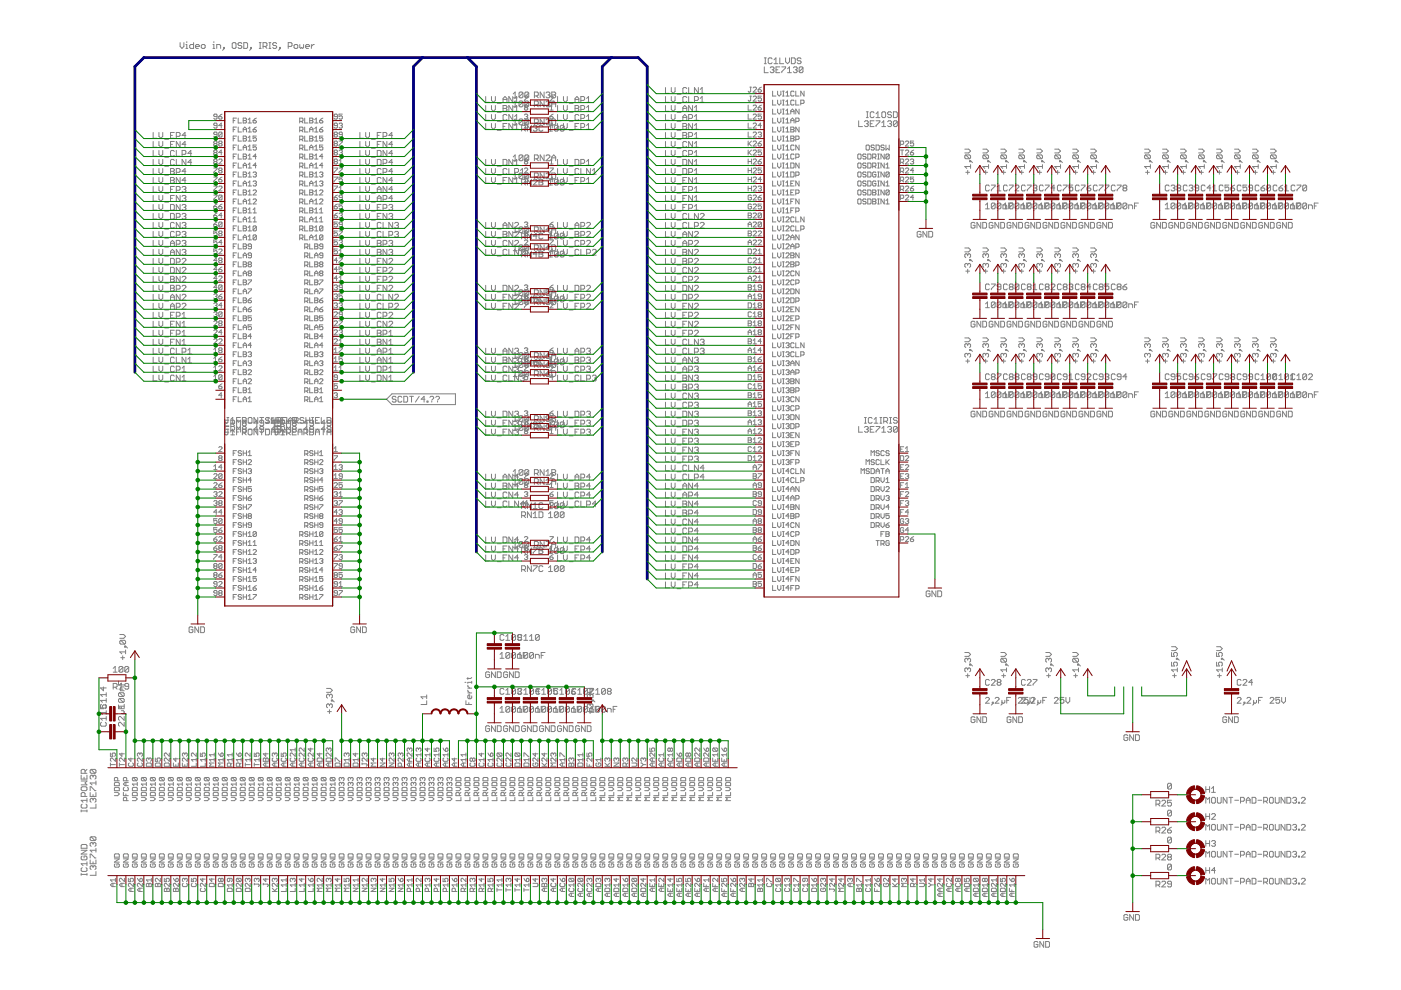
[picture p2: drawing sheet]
<svg xmlns="http://www.w3.org/2000/svg" width="297mm" height="210mm" viewBox="0 0 297 210" stroke-linecap="round" stroke-linejoin="round" font-family="sans-serif">
<g fill="#808080" stroke="#808080" stroke-width=".21">
<path d="M162.1 14.2v1.2z"/>
<path d="M162.1 15.4h.8z"/>
<path d="M163.5 14.2l-.2 .2z"/>
<path d="M163.5 14.2h.4z"/>
<path d="M163.9 14.2l.2 .2z"/>
<path d="M164.1 14.4v.2z"/>
<path d="M164.1 14.6l-.2 .2z"/>
<path d="M163.7 14.8h.2z"/>
<path d="M163.9 14.8l.2 .2z"/>
<path d="M164.1 15v.2z"/>
<path d="M164.1 15.2l-.2 .2z"/>
<path d="M163.5 15.4h.4z"/>
<path d="M163.3 15.2l.2 .2z"/>
<path d="M164.5 14.2h.8z"/>
<path d="M164.5 14.2v1.2z"/>
<path d="M164.5 15.4h.8z"/>
<path d="M164.5 14.8h.4z"/>
<path d="M165.8 14.2h.8z"/>
<path d="M166.6 14.2v.2z"/>
<path d="M166.6 14.4l-.8 .8z"/>
<path d="M165.8 15.2v.2z"/>
<path d="M167.4 14.2l-.4 .4z"/>
<path d="M167.4 14.2v1.2z"/>
<path d="M167 15.4h.8z"/>
<path d="M168.4 14.2l-.2 .2z"/>
<path d="M168.4 14.2h.4z"/>
<path d="M168.8 14.2l.2 .2z"/>
<path d="M169 14.4v.2z"/>
<path d="M169 14.6l-.2 .2z"/>
<path d="M168.6 14.8h.2z"/>
<path d="M168.8 14.8l.2 .2z"/>
<path d="M169 15v.2z"/>
<path d="M169 15.2l-.2 .2z"/>
<path d="M168.4 15.4h.4z"/>
<path d="M168.2 15.2l.2 .2z"/>
<path d="M169.4 14.4v.8z"/>
<path d="M169.6 14.2l-.2 .2z"/>
<path d="M169.6 14.2h.5z"/>
<path d="M170.1 14.2l.1 .2z"/>
<path d="M170.2 14.4v.8z"/>
<path d="M170.2 15.2l-.1 .2z"/>
<path d="M169.6 15.4h.5z"/>
<path d="M169.4 15.2l.2 .2z"/>
<path d="M169.4 15.2l.8-.8z"/>
<path d="M182.1 25.6v1.2z"/>
<path d="M182.1 26.8h.8z"/>
<path d="M183.3 25.8l.2-.2z"/>
<path d="M183.5 25.6h.4z"/>
<path d="M183.9 25.6l.2 .2z"/>
<path d="M184.1 25.8v.2z"/>
<path d="M184.1 26l-.2 .2z"/>
<path d="M183.7 26.2h.2z"/>
<path d="M183.9 26.2l.2 .2z"/>
<path d="M184.1 26.4v.2z"/>
<path d="M184.1 26.6l-.2 .2z"/>
<path d="M183.5 26.8h.4z"/>
<path d="M183.3 26.6l.2 .2z"/>
<path d="M184.5 25.6h.8z"/>
<path d="M184.5 25.6v1.2z"/>
<path d="M184.5 26.8h.8z"/>
<path d="M184.5 26.2h.4z"/>
<path d="M185.7 25.6h.8z"/>
<path d="M186.5 25.6v.2z"/>
<path d="M186.5 25.8l-.8 .8z"/>
<path d="M185.7 26.6v.2z"/>
<path d="M187.4 25.6l-.4 .4z"/>
<path d="M187.4 25.6v1.2z"/>
<path d="M187 26.8h.8z"/>
<path d="M188.2 25.8l.2-.2z"/>
<path d="M188.4 25.6h.4z"/>
<path d="M188.8 25.6l.2 .2z"/>
<path d="M189 25.8v.2z"/>
<path d="M188.8 26.2l.2-.2z"/>
<path d="M188.6 26.2h.2z"/>
<path d="M188.8 26.2l.2 .2z"/>
<path d="M189 26.4v.2z"/>
<path d="M189 26.6l-.2 .2z"/>
<path d="M188.4 26.8h.4z"/>
<path d="M188.2 26.6l.2 .2z"/>
<path d="M189.4 25.8v.8z"/>
<path d="M189.6 25.6l-.2 .2z"/>
<path d="M189.6 25.6h.4z"/>
<path d="M190 25.6l.2 .2z"/>
<path d="M190.2 25.8v.8z"/>
<path d="M190.2 26.6l-.2 .2z"/>
<path d="M189.6 26.8h.4z"/>
<path d="M189.4 26.6l.2 .2z"/>
<path d="M189.4 26.6l.8-.8z"/>
<path d="M182.1 90.4v1.2z"/>
<path d="M182.1 91.6h.8z"/>
<path d="M183.3 90.6l.2-.2z"/>
<path d="M183.5 90.4h.4z"/>
<path d="M183.9 90.4l.2 .2z"/>
<path d="M184.1 90.6v.2z"/>
<path d="M184.1 90.8l-.2 .2z"/>
<path d="M183.7 91h.2z"/>
<path d="M183.9 91l.2 .2z"/>
<path d="M184.1 91.2v.2z"/>
<path d="M184.1 91.4l-.2 .2z"/>
<path d="M183.5 91.6h.4z"/>
<path d="M183.3 91.4l.2 .2z"/>
<path d="M184.5 90.4h.8z"/>
<path d="M184.5 90.4v1.2z"/>
<path d="M184.5 91.6h.8z"/>
<path d="M184.5 91h.4z"/>
<path d="M185.7 90.4h.8z"/>
<path d="M186.5 90.4v.2z"/>
<path d="M186.5 90.6l-.8 .8z"/>
<path d="M185.7 91.4v.2z"/>
<path d="M187 90.8l.4-.4z"/>
<path d="M187.4 90.4v1.2z"/>
<path d="M187 91.6h.8z"/>
<path d="M188.2 90.6l.2-.2z"/>
<path d="M188.4 90.4h.4z"/>
<path d="M188.8 90.4l.2 .2z"/>
<path d="M189 90.6v.2z"/>
<path d="M188.8 91l.2-.2z"/>
<path d="M188.6 91h.2z"/>
<path d="M188.8 91l.2 .2z"/>
<path d="M189 91.2v.2z"/>
<path d="M188.8 91.6l.2-.2z"/>
<path d="M188.4 91.6h.4z"/>
<path d="M188.2 91.4l.2 .2z"/>
<path d="M189.4 90.6v.8z"/>
<path d="M189.4 90.6l.2-.2z"/>
<path d="M189.6 90.4h.4z"/>
<path d="M190 90.4l.2 .2z"/>
<path d="M190.2 90.6v.8z"/>
<path d="M190 91.6l.2-.2z"/>
<path d="M189.6 91.6h.4z"/>
<path d="M189.4 91.4l.2 .2z"/>
<path d="M190.2 90.6l-.8 .8z"/>
<path d="M19.1 171.3h1.2z"/>
<path d="M20.3 170.5v.8z"/>
<path d="M19.1 169.9l.2 .2z"/>
<path d="M19.1 169.5v.4z"/>
<path d="M19.1 169.5l.2-.2z"/>
<path d="M19.3 169.3h.2z"/>
<path d="M19.5 169.3l.2 .2z"/>
<path d="M19.7 169.5v.2z"/>
<path d="M19.7 169.5l.2-.2z"/>
<path d="M19.9 169.3h.2z"/>
<path d="M20.1 169.3l.2 .2z"/>
<path d="M20.3 169.5v.4z"/>
<path d="M20.3 169.9l-.2 .2z"/>
<path d="M19.1 168v.9z"/>
<path d="M19.1 168.9h1.2z"/>
<path d="M20.3 168v.9z"/>
<path d="M19.7 168.5v.4z"/>
<path d="M19.1 166.8v.8z"/>
<path d="M19.1 166.8h.2z"/>
<path d="M19.3 166.8l.8 .8z"/>
<path d="M20.1 167.6h.2z"/>
<path d="M19.1 166l.4 .4z"/>
<path d="M19.1 166h1.2z"/>
<path d="M20.3 165.6v.8z"/>
<path d="M19.1 165l.2 .2z"/>
<path d="M19.1 164.6v.4z"/>
<path d="M19.1 164.6l.2-.2z"/>
<path d="M19.3 164.4h.2z"/>
<path d="M19.5 164.4l.2 .2z"/>
<path d="M19.7 164.6v.2z"/>
<path d="M19.7 164.6l.2-.2z"/>
<path d="M19.9 164.4h.2z"/>
<path d="M20.1 164.4l.2 .2z"/>
<path d="M20.3 164.6v.4z"/>
<path d="M20.3 165l-.2 .2z"/>
<path d="M19.3 164h.8z"/>
<path d="M19.1 163.7l.2 .3z"/>
<path d="M19.1 163.3v.4z"/>
<path d="M19.1 163.3l.2-.2z"/>
<path d="M19.3 163.1h.8z"/>
<path d="M20.1 163.1l.2 .2z"/>
<path d="M20.3 163.3v.4z"/>
<path d="M20.3 163.7l-.2 .3z"/>
<path d="M19.3 163.1l.8 .9z"/>
<path d="M19.1 185.6h1.2z"/>
<path d="M20.3 184.8v.8z"/>
<path d="M19.1 184.2l.2 .2z"/>
<path d="M19.1 183.7v.5z"/>
<path d="M19.1 183.7l.2-.1z"/>
<path d="M19.3 183.6h.2z"/>
<path d="M19.5 183.6l.2 .1z"/>
<path d="M19.7 183.7v.3z"/>
<path d="M19.7 183.7l.2-.1z"/>
<path d="M19.9 183.6h.2z"/>
<path d="M20.1 183.6l.2 .1z"/>
<path d="M20.3 183.7v.5z"/>
<path d="M20.1 184.4l.2-.2z"/>
<path d="M19.1 182.3v.8z"/>
<path d="M19.1 183.1h1.2z"/>
<path d="M20.3 182.3v.8z"/>
<path d="M19.7 182.7v.4z"/>
<path d="M19.1 181.1v.8z"/>
<path d="M19.1 181.1h.2z"/>
<path d="M19.3 181.1l.8 .8z"/>
<path d="M20.1 181.9h.2z"/>
<path d="M19.1 180.3l.4 .4z"/>
<path d="M19.1 180.3h1.2z"/>
<path d="M20.3 179.9v.8z"/>
<path d="M19.1 179.2l.2 .3z"/>
<path d="M19.1 178.8v.4z"/>
<path d="M19.1 178.8l.2-.2z"/>
<path d="M19.3 178.6h.2z"/>
<path d="M19.5 178.6l.2 .2z"/>
<path d="M19.7 178.8v.2z"/>
<path d="M19.7 178.8l.2-.2z"/>
<path d="M19.9 178.6h.2z"/>
<path d="M20.1 178.6l.2 .2z"/>
<path d="M20.3 178.8v.4z"/>
<path d="M20.3 179.2l-.2 .3z"/>
<path d="M19.3 178.2h.8z"/>
<path d="M19.1 178l.2 .2z"/>
<path d="M19.1 177.6v.4z"/>
<path d="M19.1 177.6l.2-.2z"/>
<path d="M19.3 177.4h.8z"/>
<path d="M20.1 177.4l.2 .2z"/>
<path d="M20.3 177.6v.4z"/>
<path d="M20.3 178l-.2 .2z"/>
<path d="M19.3 177.4l.8 .8z"/>
<path d="M75 132.9l.2 .2z"/>
<path d="M74.6 132.9h.4z"/>
<path d="M74.4 133.1l.2-.2z"/>
<path d="M74.4 133.1v.8z"/>
<path d="M74.4 133.9l.2 .2z"/>
<path d="M74.6 134.1h.4z"/>
<path d="M75 134.1l.2-.2z"/>
<path d="M75.2 133.5v.4z"/>
<path d="M74.8 133.5h.4z"/>
<path d="M75.6 132.9v1.2z"/>
<path d="M75.6 132.9l.8 1.2z"/>
<path d="M76.4 132.9v1.2z"/>
<path d="M76.9 132.9v1.2z"/>
<path d="M76.9 134.1h.5z"/>
<path d="M77.4 134.1l.3-.2z"/>
<path d="M77.7 133.1v.8z"/>
<path d="M77.4 132.9l.3 .2z"/>
<path d="M76.9 132.9h.5z"/>
<path d="M255.7 169.1v1.2z"/>
<path d="M255.7 169.1l.4 .4z"/>
<path d="M256.5 169.1l-.4 .4z"/>
<path d="M256.5 169.1v1.2z"/>
<path d="M257.1 169.1h.4z"/>
<path d="M257.1 169.1l-.2 .2z"/>
<path d="M256.9 169.3v.8z"/>
<path d="M256.9 170.1l.2 .2z"/>
<path d="M257.1 170.3h.4z"/>
<path d="M257.7 170.1l-.2 .2z"/>
<path d="M257.7 169.3v.8z"/>
<path d="M257.5 169.1l.2 .2z"/>
<path d="M258.1 169.1v1z"/>
<path d="M258.1 170.1l.2 .2z"/>
<path d="M258.3 170.3h.4z"/>
<path d="M258.9 170.1l-.2 .2z"/>
<path d="M258.9 169.1v1z"/>
<path d="M259.3 169.1v1.2z"/>
<path d="M259.3 169.1l.8 1.2z"/>
<path d="M260.1 169.1v1.2z"/>
<path d="M261 169.1v1.2z"/>
<path d="M260.6 169.1h.8z"/>
<path d="M261.8 169.7h.8z"/>
<path d="M263 169.1v1.2z"/>
<path d="M263 169.1h.6z"/>
<path d="M263.6 169.1l.2 .2z"/>
<path d="M263.8 169.3v.4z"/>
<path d="M263.8 169.7l-.2 .2z"/>
<path d="M263 169.9h.6z"/>
<path d="M264.2 169.5v.8z"/>
<path d="M264.6 169.1l-.4 .4z"/>
<path d="M264.6 169.1l.4 .4z"/>
<path d="M265 169.5v.8z"/>
<path d="M264.2 169.7h.8z"/>
<path d="M265.5 169.1v1.2z"/>
<path d="M265.5 170.3h.6z"/>
<path d="M266.1 170.3l.2-.2z"/>
<path d="M266.3 169.3v.8z"/>
<path d="M266.1 169.1l.2 .2z"/>
<path d="M265.5 169.1h.6z"/>
<path d="M266.7 169.7h.8z"/>
<path d="M267.9 169.1v1.2z"/>
<path d="M267.9 169.1h.6z"/>
<path d="M268.5 169.1l.2 .2z"/>
<path d="M268.7 169.3v.4z"/>
<path d="M268.7 169.7l-.2 .2z"/>
<path d="M267.9 169.9h.6z"/>
<path d="M268.3 169.9l.4 .4z"/>
<path d="M269.4 169.1h.4z"/>
<path d="M269.4 169.1l-.2 .2z"/>
<path d="M269.2 169.3v.8z"/>
<path d="M269.2 170.1l.2 .2z"/>
<path d="M269.4 170.3h.4z"/>
<path d="M269.8 170.3l.2-.2z"/>
<path d="M270 169.3v.8z"/>
<path d="M269.8 169.1l.2 .2z"/>
<path d="M270.4 169.1v1z"/>
<path d="M270.4 170.1l.2 .2z"/>
<path d="M270.6 170.3h.4z"/>
<path d="M271 170.3l.2-.2z"/>
<path d="M271.2 169.1v1z"/>
<path d="M271.6 169.1v1.2z"/>
<path d="M271.6 169.1l.8 1.2z"/>
<path d="M272.4 169.1v1.2z"/>
<path d="M272.8 169.1v1.2z"/>
<path d="M272.8 170.3h.7z"/>
<path d="M273.5 170.3l.2-.2z"/>
<path d="M273.7 169.3v.8z"/>
<path d="M273.5 169.1l.2 .2z"/>
<path d="M272.8 169.1h.7z"/>
<path d="M274.1 169.3l.2-.2z"/>
<path d="M274.3 169.1h.4z"/>
<path d="M274.7 169.1l.2 .2z"/>
<path d="M274.9 169.3v.2z"/>
<path d="M274.7 169.7l.2-.2z"/>
<path d="M274.5 169.7h.2z"/>
<path d="M274.7 169.7l.2 .2z"/>
<path d="M274.9 169.9v.2z"/>
<path d="M274.7 170.3l.2-.2z"/>
<path d="M274.3 170.3h.4z"/>
<path d="M274.1 170.1l.2 .2z"/>
<path d="M275.3 170.1v.2z"/>
<path d="M275.3 170.1h.2z"/>
<path d="M275.5 170.1v.2z"/>
<path d="M275.3 170.3h.2z"/>
<path d="M275.9 170.3h.8z"/>
<path d="M275.9 170.3l.8-.8z"/>
<path d="M276.7 169.3v.2z"/>
<path d="M276.5 169.1l.2 .2z"/>
<path d="M276.1 169.1h.4z"/>
<path d="M276.1 169.1l-.2 .2z"/>
<path d="M255.7 174.8v1.2z"/>
<path d="M255.7 174.8l.4 .4z"/>
<path d="M256.1 175.2l.4-.4z"/>
<path d="M256.5 174.8v1.2z"/>
<path d="M257.1 174.8h.4z"/>
<path d="M257.1 174.8l-.2 .2z"/>
<path d="M256.9 175v.8z"/>
<path d="M256.9 175.8l.2 .2z"/>
<path d="M257.1 176h.4z"/>
<path d="M257.7 175.8l-.2 .2z"/>
<path d="M257.7 175v.8z"/>
<path d="M257.5 174.8l.2 .2z"/>
<path d="M258.1 174.8v1z"/>
<path d="M258.1 175.8l.2 .2z"/>
<path d="M258.3 176h.4z"/>
<path d="M258.9 175.8l-.2 .2z"/>
<path d="M258.9 174.8v1z"/>
<path d="M259.3 174.8v1.2z"/>
<path d="M259.3 174.8l.8 1.2z"/>
<path d="M260.1 174.8v1.2z"/>
<path d="M261 174.8v1.2z"/>
<path d="M260.6 174.8h.8z"/>
<path d="M261.8 175.4h.8z"/>
<path d="M263 174.8v1.2z"/>
<path d="M263 174.8h.6z"/>
<path d="M263.6 174.8l.2 .2z"/>
<path d="M263.8 175v.4z"/>
<path d="M263.8 175.4l-.2 .2z"/>
<path d="M263 175.6h.6z"/>
<path d="M264.2 175.2v.8z"/>
<path d="M264.2 175.2l.4-.4z"/>
<path d="M264.6 174.8l.4 .4z"/>
<path d="M265 175.2v.8z"/>
<path d="M264.2 175.4h.8z"/>
<path d="M265.5 174.8v1.2z"/>
<path d="M265.5 176h.6z"/>
<path d="M266.1 176l.2-.2z"/>
<path d="M266.3 175v.8z"/>
<path d="M266.1 174.8l.2 .2z"/>
<path d="M265.5 174.8h.6z"/>
<path d="M266.7 175.4h.8z"/>
<path d="M267.9 174.8v1.2z"/>
<path d="M267.9 174.8h.6z"/>
<path d="M268.5 174.8l.2 .2z"/>
<path d="M268.7 175v.4z"/>
<path d="M268.7 175.4l-.2 .2z"/>
<path d="M267.9 175.6h.6z"/>
<path d="M268.3 175.6l.4 .4z"/>
<path d="M269.4 174.8h.4z"/>
<path d="M269.2 175l.2-.2z"/>
<path d="M269.2 175v.8z"/>
<path d="M269.2 175.8l.2 .2z"/>
<path d="M269.4 176h.4z"/>
<path d="M269.8 176l.2-.2z"/>
<path d="M270 175v.8z"/>
<path d="M269.8 174.8l.2 .2z"/>
<path d="M270.4 174.8v1z"/>
<path d="M270.4 175.8l.2 .2z"/>
<path d="M270.6 176h.4z"/>
<path d="M271 176l.2-.2z"/>
<path d="M271.2 174.8v1z"/>
<path d="M271.6 174.8v1.2z"/>
<path d="M271.6 174.8l.8 1.2z"/>
<path d="M272.4 174.8v1.2z"/>
<path d="M272.8 174.8v1.2z"/>
<path d="M272.8 176h.7z"/>
<path d="M273.5 176l.2-.2z"/>
<path d="M273.7 175v.8z"/>
<path d="M273.5 174.8l.2 .2z"/>
<path d="M272.8 174.8h.7z"/>
<path d="M274.1 175l.2-.2z"/>
<path d="M274.3 174.8h.4z"/>
<path d="M274.7 174.8l.2 .2z"/>
<path d="M274.9 175v.2z"/>
<path d="M274.7 175.4l.2-.2z"/>
<path d="M274.5 175.4h.2z"/>
<path d="M274.7 175.4l.2 .2z"/>
<path d="M274.9 175.6v.2z"/>
<path d="M274.7 176l.2-.2z"/>
<path d="M274.3 176h.4z"/>
<path d="M274.1 175.8l.2 .2z"/>
<path d="M275.3 175.8v.2z"/>
<path d="M275.3 175.8h.2z"/>
<path d="M275.5 175.8v.2z"/>
<path d="M275.3 176h.2z"/>
<path d="M275.9 176h.8z"/>
<path d="M275.9 176l.8-.8z"/>
<path d="M276.7 175v.2z"/>
<path d="M276.5 174.8l.2 .2z"/>
<path d="M276.1 174.8h.4z"/>
<path d="M275.9 175l.2-.2z"/>
<path d="M255.7 180.5v1.2z"/>
<path d="M255.7 180.5l.4 .4z"/>
<path d="M256.1 180.9l.4-.4z"/>
<path d="M256.5 180.5v1.2z"/>
<path d="M257.1 180.5h.4z"/>
<path d="M257.1 180.5l-.2 .2z"/>
<path d="M256.9 180.7v.8z"/>
<path d="M256.9 181.5l.2 .2z"/>
<path d="M257.1 181.7h.4z"/>
<path d="M257.7 181.5l-.2 .2z"/>
<path d="M257.7 180.7v.8z"/>
<path d="M257.5 180.5l.2 .2z"/>
<path d="M258.1 180.5v1z"/>
<path d="M258.1 181.5l.2 .2z"/>
<path d="M258.3 181.7h.4z"/>
<path d="M258.9 181.5l-.2 .2z"/>
<path d="M258.9 180.5v1z"/>
<path d="M259.3 180.5v1.2z"/>
<path d="M259.3 180.5l.8 1.2z"/>
<path d="M260.1 180.5v1.2z"/>
<path d="M261 180.5v1.2z"/>
<path d="M260.6 180.5h.8z"/>
<path d="M261.8 181.1h.8z"/>
<path d="M263 180.5v1.2z"/>
<path d="M263 180.5h.6z"/>
<path d="M263.6 180.5l.2 .2z"/>
<path d="M263.8 180.7v.4z"/>
<path d="M263.8 181.1l-.2 .2z"/>
<path d="M263 181.3h.6z"/>
<path d="M264.2 180.9v.8z"/>
<path d="M264.2 180.9l.4-.4z"/>
<path d="M264.6 180.5l.4 .4z"/>
<path d="M265 180.9v.8z"/>
<path d="M264.2 181.1h.8z"/>
<path d="M265.5 180.5v1.2z"/>
<path d="M265.5 181.7h.6z"/>
<path d="M266.1 181.7l.2-.2z"/>
<path d="M266.3 180.7v.8z"/>
<path d="M266.1 180.5l.2 .2z"/>
<path d="M265.5 180.5h.6z"/>
<path d="M266.7 181.1h.8z"/>
<path d="M267.9 180.5v1.2z"/>
<path d="M267.9 180.5h.6z"/>
<path d="M268.5 180.5l.2 .2z"/>
<path d="M268.7 180.7v.4z"/>
<path d="M268.7 181.1l-.2 .2z"/>
<path d="M267.9 181.3h.6z"/>
<path d="M268.3 181.3l.4 .4z"/>
<path d="M269.4 180.5h.4z"/>
<path d="M269.2 180.7l.2-.2z"/>
<path d="M269.2 180.7v.8z"/>
<path d="M269.2 181.5l.2 .2z"/>
<path d="M269.4 181.7h.4z"/>
<path d="M269.8 181.7l.2-.2z"/>
<path d="M270 180.7v.8z"/>
<path d="M269.8 180.5l.2 .2z"/>
<path d="M270.4 180.5v1z"/>
<path d="M270.4 181.5l.2 .2z"/>
<path d="M270.6 181.7h.4z"/>
<path d="M271 181.7l.2-.2z"/>
<path d="M271.2 180.5v1z"/>
<path d="M271.6 180.5v1.2z"/>
<path d="M271.6 180.5l.8 1.2z"/>
<path d="M272.4 180.5v1.2z"/>
<path d="M272.8 180.5v1.2z"/>
<path d="M272.8 181.7h.7z"/>
<path d="M273.5 181.7l.2-.2z"/>
<path d="M273.7 180.7v.8z"/>
<path d="M273.5 180.5l.2 .2z"/>
<path d="M272.8 180.5h.7z"/>
<path d="M274.1 180.7l.2-.2z"/>
<path d="M274.3 180.5h.4z"/>
<path d="M274.7 180.5l.2 .2z"/>
<path d="M274.9 180.7v.2z"/>
<path d="M274.9 180.9l-.2 .2z"/>
<path d="M274.5 181.1h.2z"/>
<path d="M274.7 181.1l.2 .2z"/>
<path d="M274.9 181.3v.2z"/>
<path d="M274.7 181.7l.2-.2z"/>
<path d="M274.3 181.7h.4z"/>
<path d="M274.1 181.5l.2 .2z"/>
<path d="M275.3 181.5v.2z"/>
<path d="M275.3 181.5h.2z"/>
<path d="M275.5 181.5v.2z"/>
<path d="M275.3 181.7h.2z"/>
<path d="M275.9 181.7h.8z"/>
<path d="M275.9 181.7l.8-.8z"/>
<path d="M276.7 180.7v.2z"/>
<path d="M276.5 180.5l.2 .2z"/>
<path d="M276.1 180.5h.4z"/>
<path d="M275.9 180.7l.2-.2z"/>
<path d="M255.7 186.2v1.2z"/>
<path d="M255.7 186.2l.4 .4z"/>
<path d="M256.1 186.6l.4-.4z"/>
<path d="M256.5 186.2v1.2z"/>
<path d="M257.1 186.2h.4z"/>
<path d="M257.1 186.2l-.2 .2z"/>
<path d="M256.9 186.4v.8z"/>
<path d="M256.9 187.2l.2 .2z"/>
<path d="M257.1 187.4h.4z"/>
<path d="M257.7 187.2l-.2 .2z"/>
<path d="M257.7 186.4v.8z"/>
<path d="M257.5 186.2l.2 .2z"/>
<path d="M258.1 186.2v1z"/>
<path d="M258.1 187.2l.2 .2z"/>
<path d="M258.3 187.4h.4z"/>
<path d="M258.9 187.2l-.2 .2z"/>
<path d="M258.9 186.2v1z"/>
<path d="M259.3 186.2v1.2z"/>
<path d="M259.3 186.2l.8 1.2z"/>
<path d="M260.1 186.2v1.2z"/>
<path d="M261 186.2v1.2z"/>
<path d="M260.6 186.2h.8z"/>
<path d="M261.8 186.8h.8z"/>
<path d="M263 186.2v1.2z"/>
<path d="M263 186.2h.6z"/>
<path d="M263.6 186.2l.2 .2z"/>
<path d="M263.8 186.4v.4z"/>
<path d="M263.8 186.8l-.2 .2z"/>
<path d="M263 187h.6z"/>
<path d="M264.2 186.6v.8z"/>
<path d="M264.2 186.6l.4-.4z"/>
<path d="M264.6 186.2l.4 .4z"/>
<path d="M265 186.6v.8z"/>
<path d="M264.2 186.8h.8z"/>
<path d="M265.5 186.2v1.2z"/>
<path d="M265.5 187.4h.6z"/>
<path d="M266.1 187.4l.2-.2z"/>
<path d="M266.3 186.4v.8z"/>
<path d="M266.1 186.2l.2 .2z"/>
<path d="M265.5 186.2h.6z"/>
<path d="M266.7 186.8h.8z"/>
<path d="M267.9 186.2v1.2z"/>
<path d="M267.9 186.2h.6z"/>
<path d="M268.5 186.2l.2 .2z"/>
<path d="M268.7 186.4v.4z"/>
<path d="M268.7 186.8l-.2 .2z"/>
<path d="M267.9 187h.6z"/>
<path d="M268.3 187l.4 .4z"/>
<path d="M269.4 186.2h.4z"/>
<path d="M269.2 186.4l.2-.2z"/>
<path d="M269.2 186.4v.8z"/>
<path d="M269.2 187.2l.2 .2z"/>
<path d="M269.4 187.4h.4z"/>
<path d="M269.8 187.4l.2-.2z"/>
<path d="M270 186.4v.8z"/>
<path d="M269.8 186.2l.2 .2z"/>
<path d="M270.4 186.2v1z"/>
<path d="M270.4 187.2l.2 .2z"/>
<path d="M270.6 187.4h.4z"/>
<path d="M271 187.4l.2-.2z"/>
<path d="M271.2 186.2v1z"/>
<path d="M271.6 186.2v1.2z"/>
<path d="M271.6 186.2l.8 1.2z"/>
<path d="M272.4 186.2v1.2z"/>
<path d="M272.8 186.2v1.2z"/>
<path d="M272.8 187.4h.7z"/>
<path d="M273.5 187.4l.2-.2z"/>
<path d="M273.7 186.4v.8z"/>
<path d="M273.5 186.2l.2 .2z"/>
<path d="M272.8 186.2h.7z"/>
<path d="M274.1 186.4l.2-.2z"/>
<path d="M274.3 186.2h.4z"/>
<path d="M274.7 186.2l.2 .2z"/>
<path d="M274.9 186.4v.2z"/>
<path d="M274.9 186.6l-.2 .2z"/>
<path d="M274.5 186.8h.2z"/>
<path d="M274.7 186.8l.2 .2z"/>
<path d="M274.9 187v.2z"/>
<path d="M274.7 187.4l.2-.2z"/>
<path d="M274.3 187.4h.4z"/>
<path d="M274.1 187.2l.2 .2z"/>
<path d="M275.3 187.2v.2z"/>
<path d="M275.3 187.2h.2z"/>
<path d="M275.5 187.2v.2z"/>
<path d="M275.3 187.4h.2z"/>
<path d="M275.9 187.4h.8z"/>
<path d="M275.9 187.4l.8-.8z"/>
<path d="M276.7 186.4v.2z"/>
<path d="M276.5 186.2l.2 .2z"/>
<path d="M276.1 186.2h.4z"/>
<path d="M275.9 186.4l.2-.2z"/>
<path d="M195.1 49.1l.2 .2z"/>
<path d="M194.7 49.1h.4z"/>
<path d="M194.5 49.3l.2-.2z"/>
<path d="M194.5 49.3v.8z"/>
<path d="M194.5 50.1l.2 .2z"/>
<path d="M194.7 50.3h.4z"/>
<path d="M195.1 50.3l.2-.2z"/>
<path d="M195.3 49.7v.4z"/>
<path d="M194.9 49.7h.4z"/>
<path d="M195.7 49.1v1.2z"/>
<path d="M195.7 49.1l.8 1.2z"/>
<path d="M196.5 49.1v1.2z"/>
<path d="M196.9 49.1v1.2z"/>
<path d="M196.9 50.3h.6z"/>
<path d="M197.5 50.3l.2-.2z"/>
<path d="M197.7 49.3v.8z"/>
<path d="M197.5 49.1l.2 .2z"/>
<path d="M196.9 49.1h.6z"/>
<path d="M40.7 132.9l.2 .2z"/>
<path d="M40.3 132.9h.4z"/>
<path d="M40.3 132.9l-.2 .2z"/>
<path d="M40.1 133.1v.8z"/>
<path d="M40.1 133.9l.2 .2z"/>
<path d="M40.3 134.1h.4z"/>
<path d="M40.7 134.1l.2-.2z"/>
<path d="M40.9 133.5v.4z"/>
<path d="M40.5 133.5h.4z"/>
<path d="M41.3 132.9v1.2z"/>
<path d="M41.3 132.9l.8 1.2z"/>
<path d="M42.1 132.9v1.2z"/>
<path d="M42.5 132.9v1.2z"/>
<path d="M42.5 134.1h.7z"/>
<path d="M43.2 134.1l.1-.2z"/>
<path d="M43.3 133.1v.8z"/>
<path d="M43.2 132.9l.1 .2z"/>
<path d="M42.5 132.9h.7z"/>
<path d="M219.9 199.6l.1 .2z"/>
<path d="M219.4 199.6h.5z"/>
<path d="M219.4 199.6l-.2 .2z"/>
<path d="M219.2 199.8v.8z"/>
<path d="M219.2 200.6l.2 .2z"/>
<path d="M219.4 200.8h.5z"/>
<path d="M219.9 200.8l.1-.2z"/>
<path d="M220 200.2v.4z"/>
<path d="M219.6 200.2h.4z"/>
<path d="M220.5 199.6v1.2z"/>
<path d="M220.5 199.6l.8 1.2z"/>
<path d="M221.3 199.6v1.2z"/>
<path d="M221.7 199.6v1.2z"/>
<path d="M221.7 200.8h.6z"/>
<path d="M222.3 200.8l.2-.2z"/>
<path d="M222.5 199.8v.8z"/>
<path d="M222.3 199.6l.2 .2z"/>
<path d="M221.7 199.6h.6z"/>
<path d="M26 139v.8z"/>
<path d="M25.6 139.4h.8z"/>
<path d="M25.4 138.2l.4 .4z"/>
<path d="M25.4 138.2h1.2z"/>
<path d="M26.6 137.8v.8z"/>
<path d="M26.6 137l.4 .4z"/>
<path d="M26.4 137h.2z"/>
<path d="M26.4 137v.2z"/>
<path d="M26.4 137.2h.2z"/>
<path d="M26.6 137v.2z"/>
<path d="M25.6 136.6h.8z"/>
<path d="M25.4 136.4l.2 .2z"/>
<path d="M25.4 136v.4z"/>
<path d="M25.4 136l.2-.2z"/>
<path d="M25.6 135.8h.8z"/>
<path d="M26.4 135.8l.2 .2z"/>
<path d="M26.6 136v.4z"/>
<path d="M26.4 136.6l.2-.2z"/>
<path d="M25.6 135.8l.8 .8z"/>
<path d="M25.4 135.3h.8z"/>
<path d="M26.2 135.3l.4-.4z"/>
<path d="M26.2 134.5l.4 .4z"/>
<path d="M25.4 134.5h.8z"/>
<path d="M69.8 150.5v.8z"/>
<path d="M69.4 150.9h.9z"/>
<path d="M69.2 149.9l.2 .2z"/>
<path d="M69.2 149.5v.4z"/>
<path d="M69.2 149.5l.2-.3z"/>
<path d="M69.4 149.2h.3z"/>
<path d="M69.7 149.2l.1 .3z"/>
<path d="M69.8 149.5v.1z"/>
<path d="M69.8 149.5l.3-.3z"/>
<path d="M70.1 149.2h.2z"/>
<path d="M70.3 149.2l.2 .3z"/>
<path d="M70.5 149.5v.4z"/>
<path d="M70.3 150.1l.2-.2z"/>
<path d="M70.5 148.4l.4 .4z"/>
<path d="M70.3 148.4h.2z"/>
<path d="M70.3 148.4v.2z"/>
<path d="M70.3 148.6h.2z"/>
<path d="M70.5 148.4v.2z"/>
<path d="M69.2 147.8l.2 .2z"/>
<path d="M69.2 147.4v.4z"/>
<path d="M69.2 147.4l.2-.2z"/>
<path d="M69.4 147.2h.3z"/>
<path d="M69.7 147.2l.1 .2z"/>
<path d="M69.8 147.4v.2z"/>
<path d="M69.8 147.4l.3-.2z"/>
<path d="M70.1 147.2h.2z"/>
<path d="M70.3 147.2l.2 .2z"/>
<path d="M70.5 147.4v.4z"/>
<path d="M70.3 148l.2-.2z"/>
<path d="M69.2 146.8h.9z"/>
<path d="M70.5 146.4l-.4 .4z"/>
<path d="M70.1 146l.4 .4z"/>
<path d="M69.2 146h.9z"/>
<path d="M125.1 150.5v.8z"/>
<path d="M124.7 150.9h.8z"/>
<path d="M124.5 149.9l.2 .2z"/>
<path d="M124.5 149.5v.4z"/>
<path d="M124.7 149.2l-.2 .3z"/>
<path d="M124.7 149.2h.2z"/>
<path d="M124.9 149.2l.2 .3z"/>
<path d="M125.1 149.5v.1z"/>
<path d="M125.1 149.5l.2-.3z"/>
<path d="M125.3 149.2h.2z"/>
<path d="M125.5 149.2l.2 .3z"/>
<path d="M125.7 149.5v.4z"/>
<path d="M125.7 149.9l-.2 .2z"/>
<path d="M125.7 148.4l.4 .4z"/>
<path d="M125.5 148.4h.2z"/>
<path d="M125.5 148.4v.2z"/>
<path d="M125.5 148.6h.2z"/>
<path d="M125.7 148.4v.2z"/>
<path d="M124.5 147.8l.2 .2z"/>
<path d="M124.5 147.4v.4z"/>
<path d="M124.7 147.2l-.2 .2z"/>
<path d="M124.7 147.2h.2z"/>
<path d="M124.9 147.2l.2 .2z"/>
<path d="M125.1 147.4v.2z"/>
<path d="M125.1 147.4l.2-.2z"/>
<path d="M125.3 147.2h.2z"/>
<path d="M125.5 147.2l.2 .2z"/>
<path d="M125.7 147.4v.4z"/>
<path d="M125.7 147.8l-.2 .2z"/>
<path d="M124.5 146.8h.8z"/>
<path d="M125.7 146.4l-.4 .4z"/>
<path d="M125.3 146l.4 .4z"/>
<path d="M124.5 146h.8z"/>
<path d="M98.8 149.4h1.2z"/>
<path d="M98.8 148.6v.8z"/>
<path d="M99.4 149v.4z"/>
<path d="M100 147.6v.4z"/>
<path d="M99.8 148.1l.2-.1z"/>
<path d="M99.4 148.1h.4z"/>
<path d="M99.2 148l.2 .1z"/>
<path d="M99.2 147.6v.4z"/>
<path d="M99.2 147.6l.2-.3z"/>
<path d="M99.4 147.3h.2z"/>
<path d="M99.6 147.3v.8z"/>
<path d="M99.2 146.9h.8z"/>
<path d="M99.2 146.5l.4 .4z"/>
<path d="M99.2 146.3v.2z"/>
<path d="M99.2 145.9h.8z"/>
<path d="M99.2 145.5l.4 .4z"/>
<path d="M99.2 145.3v.2z"/>
<path d="M99.2 144.7v.2z"/>
<path d="M99.2 144.7h.8z"/>
<path d="M100 144.5v.4z"/>
<path d="M98.6 144.7h.2z"/>
<path d="M99 143.8h.8z"/>
<path d="M99.8 143.8l.2-.1z"/>
<path d="M99.2 143.7v.4z"/>
<path d="M108.8 90.4l.4-.4z"/>
<path d="M109.2 90v1.2z"/>
<path d="M108.8 91.2h.8z"/>
<path d="M110 90.2v.9z"/>
<path d="M110 90.2l.3-.2z"/>
<path d="M110.3 90h.4z"/>
<path d="M110.7 90l.2 .2z"/>
<path d="M110.9 90.2v.9z"/>
<path d="M110.7 91.2l.2-.1z"/>
<path d="M110.3 91.2h.4z"/>
<path d="M110 91.1l.3 .1z"/>
<path d="M110 91.1l.9-.9z"/>
<path d="M111.3 90.2v.9z"/>
<path d="M111.3 90.2l.2-.2z"/>
<path d="M111.5 90h.4z"/>
<path d="M111.9 90l.2 .2z"/>
<path d="M112.1 90.2v.9z"/>
<path d="M111.9 91.2l.2-.1z"/>
<path d="M111.5 91.2h.4z"/>
<path d="M111.3 91.1l.2 .1z"/>
<path d="M111.3 91.1l.8-.9z"/>
<path d="M108.8 88.5l.4-.4z"/>
<path d="M109.2 88.1v1.2z"/>
<path d="M108.8 89.3h.8z"/>
<path d="M110 88.3v.9z"/>
<path d="M110 88.3l.3-.2z"/>
<path d="M110.3 88.1h.4z"/>
<path d="M110.7 88.1l.2 .2z"/>
<path d="M110.9 88.3v.9z"/>
<path d="M110.7 89.3l.2-.1z"/>
<path d="M110.3 89.3h.4z"/>
<path d="M110 89.2l.3 .1z"/>
<path d="M110 89.2l.9-.9z"/>
<path d="M111.3 88.3v.9z"/>
<path d="M111.3 88.3l.2-.2z"/>
<path d="M111.5 88.1h.4z"/>
<path d="M111.9 88.1l.2 .2z"/>
<path d="M112.1 88.3v.9z"/>
<path d="M111.9 89.3l.2-.1z"/>
<path d="M111.5 89.3h.4z"/>
<path d="M111.3 89.2l.2 .1z"/>
<path d="M111.3 89.2l.8-.9z"/>
<path d="M116.3 89.9l.4-.4z"/>
<path d="M116.7 89.5v1.2z"/>
<path d="M116.3 90.7h.8z"/>
<path d="M117.5 89.7v.8z"/>
<path d="M117.5 89.7l.3-.2z"/>
<path d="M117.8 89.5h.4z"/>
<path d="M118.2 89.5l.2 .2z"/>
<path d="M118.4 89.7v.8z"/>
<path d="M118.2 90.7l.2-.2z"/>
<path d="M117.8 90.7h.4z"/>
<path d="M117.5 90.5l.3 .2z"/>
<path d="M117.5 90.5l.9-.8z"/>
<path d="M118.8 89.7v.8z"/>
<path d="M118.8 89.7l.2-.2z"/>
<path d="M119 89.5h.4z"/>
<path d="M119.4 89.5l.2 .2z"/>
<path d="M119.6 89.7v.8z"/>
<path d="M119.4 90.7l.2-.2z"/>
<path d="M119 90.7h.4z"/>
<path d="M118.8 90.5l.2 .2z"/>
<path d="M119.6 89.7l-.8 .8z"/>
<path d="M108.8 101.9l.4-.4z"/>
<path d="M109.2 101.5v1.2z"/>
<path d="M108.8 102.7h.8z"/>
<path d="M110 101.7v.8z"/>
<path d="M110 101.7l.3-.2z"/>
<path d="M110.3 101.5h.4z"/>
<path d="M110.7 101.5l.2 .2z"/>
<path d="M110.9 101.7v.8z"/>
<path d="M110.9 102.5l-.2 .2z"/>
<path d="M110.3 102.7h.4z"/>
<path d="M110 102.5l.3 .2z"/>
<path d="M110 102.5l.9-.8z"/>
<path d="M111.3 101.7v.8z"/>
<path d="M111.3 101.7l.2-.2z"/>
<path d="M111.5 101.5h.4z"/>
<path d="M111.9 101.5l.2 .2z"/>
<path d="M112.1 101.7v.8z"/>
<path d="M112.1 102.5l-.2 .2z"/>
<path d="M111.5 102.7h.4z"/>
<path d="M111.3 102.5l.2 .2z"/>
<path d="M111.3 102.5l.8-.8z"/>
<path d="M108.8 100l.4-.4z"/>
<path d="M109.2 99.6v1.2z"/>
<path d="M108.8 100.8h.8z"/>
<path d="M110 99.8v.8z"/>
<path d="M110 99.8l.3-.2z"/>
<path d="M110.3 99.6h.4z"/>
<path d="M110.7 99.6l.2 .2z"/>
<path d="M110.9 99.8v.8z"/>
<path d="M110.7 100.8l.2-.2z"/>
<path d="M110.3 100.8h.4z"/>
<path d="M110 100.6l.3 .2z"/>
<path d="M110 100.6l.9-.8z"/>
<path d="M111.3 99.8v.8z"/>
<path d="M111.3 99.8l.2-.2z"/>
<path d="M111.5 99.6h.4z"/>
<path d="M111.9 99.6l.2 .2z"/>
<path d="M112.1 99.8v.8z"/>
<path d="M111.9 100.8l.2-.2z"/>
<path d="M111.5 100.8h.4z"/>
<path d="M111.3 100.6l.2 .2z"/>
<path d="M111.3 100.6l.8-.8z"/>
<path d="M116.3 107l.4-.4z"/>
<path d="M116.7 106.6v1.2z"/>
<path d="M116.3 107.8h.8z"/>
<path d="M117.5 106.8v.8z"/>
<path d="M117.5 106.8l.3-.2z"/>
<path d="M117.8 106.6h.4z"/>
<path d="M118.2 106.6l.2 .2z"/>
<path d="M118.4 106.8v.8z"/>
<path d="M118.2 107.8l.2-.2z"/>
<path d="M117.8 107.8h.4z"/>
<path d="M117.5 107.6l.3 .2z"/>
<path d="M117.5 107.6l.9-.8z"/>
<path d="M118.8 106.8v.8z"/>
<path d="M119 106.6l-.2 .2z"/>
<path d="M119 106.6h.4z"/>
<path d="M119.4 106.6l.2 .2z"/>
<path d="M119.6 106.8v.8z"/>
<path d="M119.6 107.6l-.2 .2z"/>
<path d="M119 107.8h.4z"/>
<path d="M118.8 107.6l.2 .2z"/>
<path d="M118.8 107.6l.8-.8z"/>
<path d="M116.3 108.9l.4-.4z"/>
<path d="M116.7 108.5v1.2z"/>
<path d="M116.3 109.7h.8z"/>
<path d="M117.5 108.7v.8z"/>
<path d="M117.5 108.7l.3-.2z"/>
<path d="M117.8 108.5h.4z"/>
<path d="M118.2 108.5l.2 .2z"/>
<path d="M118.4 108.7v.8z"/>
<path d="M118.2 109.7l.2-.2z"/>
<path d="M117.8 109.7h.4z"/>
<path d="M117.5 109.5l.3 .2z"/>
<path d="M117.5 109.5l.9-.8z"/>
<path d="M118.8 108.7v.8z"/>
<path d="M119 108.5l-.2 .2z"/>
<path d="M119 108.5h.4z"/>
<path d="M119.4 108.5l.2 .2z"/>
<path d="M119.6 108.7v.8z"/>
<path d="M119.6 109.5l-.2 .2z"/>
<path d="M119 109.7h.4z"/>
<path d="M118.8 109.5l.2 .2z"/>
<path d="M118.8 109.5l.8-.8z"/>
<path d="M108.8 115.2l.4-.4z"/>
<path d="M109.2 114.8v1.2z"/>
<path d="M108.8 116h.8z"/>
<path d="M110 115v.8z"/>
<path d="M110 115l.3-.2z"/>
<path d="M110.3 114.8h.4z"/>
<path d="M110.7 114.8l.2 .2z"/>
<path d="M110.9 115v.8z"/>
<path d="M110.9 115.8l-.2 .2z"/>
<path d="M110.3 116h.4z"/>
<path d="M110 115.8l.3 .2z"/>
<path d="M110 115.8l.9-.8z"/>
<path d="M111.3 115v.8z"/>
<path d="M111.5 114.8l-.2 .2z"/>
<path d="M111.5 114.8h.4z"/>
<path d="M111.9 114.8l.2 .2z"/>
<path d="M112.1 115v.8z"/>
<path d="M112.1 115.8l-.2 .2z"/>
<path d="M111.5 116h.4z"/>
<path d="M111.3 115.8l.2 .2z"/>
<path d="M111.3 115.8l.8-.8z"/>
<path d="M116.3 116.5l.4-.4z"/>
<path d="M116.7 116.1v1.3z"/>
<path d="M116.3 117.4h.8z"/>
<path d="M117.5 116.4v.8z"/>
<path d="M117.5 116.4l.3-.3z"/>
<path d="M117.8 116.1h.4z"/>
<path d="M118.2 116.1l.2 .3z"/>
<path d="M118.4 116.4v.8z"/>
<path d="M118.2 117.4l.2-.2z"/>
<path d="M117.8 117.4h.4z"/>
<path d="M117.5 117.2l.3 .2z"/>
<path d="M117.5 117.2l.9-.8z"/>
<path d="M118.8 116.4v.8z"/>
<path d="M119 116.1l-.2 .3z"/>
<path d="M119 116.1h.4z"/>
<path d="M119.4 116.1l.2 .3z"/>
<path d="M119.6 116.4v.8z"/>
<path d="M119.6 117.2l-.2 .2z"/>
<path d="M119 117.4h.4z"/>
<path d="M118.8 117.2l.2 .2z"/>
<path d="M118.8 117.2l.8-.8z"/>
<path d="M116.3 120.4l.4-.4z"/>
<path d="M116.7 120v1.2z"/>
<path d="M116.3 121.2h.8z"/>
<path d="M117.5 120.2v.8z"/>
<path d="M117.5 120.2l.3-.2z"/>
<path d="M117.8 120h.4z"/>
<path d="M118.2 120l.2 .2z"/>
<path d="M118.4 120.2v.8z"/>
<path d="M118.2 121.2l.2-.2z"/>
<path d="M117.8 121.2h.4z"/>
<path d="M117.5 121l.3 .2z"/>
<path d="M117.5 121l.9-.8z"/>
<path d="M118.8 120.2v.8z"/>
<path d="M119 120l-.2 .2z"/>
<path d="M119 120h.4z"/>
<path d="M119.4 120l.2 .2z"/>
<path d="M119.6 120.2v.8z"/>
<path d="M119.6 121l-.2 .2z"/>
<path d="M119 121.2h.4z"/>
<path d="M118.8 121l.2 .2z"/>
<path d="M118.8 121l.8-.8z"/>
<path d="M109.2 74.8l-.4 .4z"/>
<path d="M109.2 74.8v1.2z"/>
<path d="M108.8 76h.8z"/>
<path d="M110 75v.8z"/>
<path d="M110 75l.3-.2z"/>
<path d="M110.3 74.8h.4z"/>
<path d="M110.7 74.8l.2 .2z"/>
<path d="M110.9 75v.8z"/>
<path d="M110.9 75.8l-.2 .2z"/>
<path d="M110.3 76h.4z"/>
<path d="M110 75.8l.3 .2z"/>
<path d="M110 75.8l.9-.8z"/>
<path d="M111.3 75v.8z"/>
<path d="M111.5 74.8l-.2 .2z"/>
<path d="M111.5 74.8h.4z"/>
<path d="M111.9 74.8l.2 .2z"/>
<path d="M112.1 75v.8z"/>
<path d="M111.9 76l.2-.2z"/>
<path d="M111.5 76h.4z"/>
<path d="M111.3 75.8l.2 .2z"/>
<path d="M111.3 75.8l.8-.8z"/>
<path d="M109.2 76.7l-.4 .4z"/>
<path d="M109.2 76.7v1.2z"/>
<path d="M108.8 77.9h.8z"/>
<path d="M110 76.9v.8z"/>
<path d="M110 76.9l.3-.2z"/>
<path d="M110.3 76.7h.4z"/>
<path d="M110.7 76.7l.2 .2z"/>
<path d="M110.9 76.9v.8z"/>
<path d="M110.9 77.7l-.2 .2z"/>
<path d="M110.3 77.9h.4z"/>
<path d="M110 77.7l.3 .2z"/>
<path d="M110 77.7l.9-.8z"/>
<path d="M111.3 76.9v.8z"/>
<path d="M111.5 76.7l-.2 .2z"/>
<path d="M111.5 76.7h.4z"/>
<path d="M111.9 76.7l.2 .2z"/>
<path d="M112.1 76.9v.8z"/>
<path d="M111.9 77.9l.2-.2z"/>
<path d="M111.5 77.9h.4z"/>
<path d="M111.3 77.7l.2 .2z"/>
<path d="M111.3 77.7l.8-.8z"/>
<path d="M116.3 76.5l.4-.4z"/>
<path d="M116.7 76.1v1.2z"/>
<path d="M116.3 77.3h.8z"/>
<path d="M117.5 76.3v.8z"/>
<path d="M117.5 76.3l.3-.2z"/>
<path d="M117.8 76.1h.4z"/>
<path d="M118.2 76.1l.2 .2z"/>
<path d="M118.4 76.3v.8z"/>
<path d="M118.4 77.1l-.2 .2z"/>
<path d="M117.8 77.3h.4z"/>
<path d="M117.5 77.1l.3 .2z"/>
<path d="M117.5 77.1l.9-.8z"/>
<path d="M118.8 76.3v.8z"/>
<path d="M119 76.1l-.2 .2z"/>
<path d="M119 76.1h.4z"/>
<path d="M119.4 76.1l.2 .2z"/>
<path d="M119.6 76.3v.8z"/>
<path d="M119.6 77.1l-.2 .2z"/>
<path d="M119 77.3h.4z"/>
<path d="M118.8 77.1l.2 .2z"/>
<path d="M118.8 77.1l.8-.8z"/>
<path d="M109.2 78.6l-.4 .4z"/>
<path d="M109.2 78.6v1.2z"/>
<path d="M108.8 79.8h.8z"/>
<path d="M110 78.8v.8z"/>
<path d="M110 78.8l.3-.2z"/>
<path d="M110.3 78.6h.4z"/>
<path d="M110.7 78.6l.2 .2z"/>
<path d="M110.9 78.8v.8z"/>
<path d="M110.9 79.6l-.2 .2z"/>
<path d="M110.3 79.8h.4z"/>
<path d="M110 79.6l.3 .2z"/>
<path d="M110 79.6l.9-.8z"/>
<path d="M111.3 78.8v.8z"/>
<path d="M111.5 78.6l-.2 .2z"/>
<path d="M111.5 78.6h.4z"/>
<path d="M111.9 78.6l.2 .2z"/>
<path d="M112.1 78.8v.8z"/>
<path d="M111.9 79.8l.2-.2z"/>
<path d="M111.5 79.8h.4z"/>
<path d="M111.3 79.6l.2 .2z"/>
<path d="M111.3 79.6l.8-.8z"/>
<path d="M108.8 61.8l.4-.4z"/>
<path d="M109.2 61.4v1.3z"/>
<path d="M108.8 62.7h.8z"/>
<path d="M110 61.7v.8z"/>
<path d="M110 61.7l.3-.3z"/>
<path d="M110.3 61.4h.4z"/>
<path d="M110.7 61.4l.2 .3z"/>
<path d="M110.9 61.7v.8z"/>
<path d="M110.9 62.5l-.2 .2z"/>
<path d="M110.3 62.7h.4z"/>
<path d="M110 62.5l.3 .2z"/>
<path d="M110 62.5l.9-.8z"/>
<path d="M111.3 61.7v.8z"/>
<path d="M111.3 61.7l.2-.3z"/>
<path d="M111.5 61.4h.4z"/>
<path d="M111.9 61.4l.2 .3z"/>
<path d="M112.1 61.7v.8z"/>
<path d="M112.1 62.5l-.2 .2z"/>
<path d="M111.5 62.7h.4z"/>
<path d="M111.3 62.5l.2 .2z"/>
<path d="M111.3 62.5l.8-.8z"/>
<path d="M108.8 63.8l.4-.4z"/>
<path d="M109.2 63.4v1.2z"/>
<path d="M108.8 64.6h.8z"/>
<path d="M110 63.6v.8z"/>
<path d="M110 63.6l.3-.2z"/>
<path d="M110.3 63.4h.4z"/>
<path d="M110.7 63.4l.2 .2z"/>
<path d="M110.9 63.6v.8z"/>
<path d="M110.9 64.4l-.2 .2z"/>
<path d="M110.3 64.6h.4z"/>
<path d="M110 64.4l.3 .2z"/>
<path d="M110 64.4l.9-.8z"/>
<path d="M111.3 63.6v.8z"/>
<path d="M111.3 63.6l.2-.2z"/>
<path d="M111.5 63.4h.4z"/>
<path d="M111.9 63.4l.2 .2z"/>
<path d="M112.1 63.6v.8z"/>
<path d="M111.9 64.6l.2-.2z"/>
<path d="M111.5 64.6h.4z"/>
<path d="M111.3 64.4l.2 .2z"/>
<path d="M111.3 64.4l.8-.8z"/>
<path d="M116.3 63.2l.4-.4z"/>
<path d="M116.7 62.8v1.2z"/>
<path d="M116.3 64h.8z"/>
<path d="M117.5 63v.8z"/>
<path d="M117.5 63l.3-.2z"/>
<path d="M117.8 62.8h.4z"/>
<path d="M118.2 62.8l.2 .2z"/>
<path d="M118.4 63v.8z"/>
<path d="M118.4 63.8l-.2 .2z"/>
<path d="M117.8 64h.4z"/>
<path d="M117.5 63.8l.3 .2z"/>
<path d="M117.5 63.8l.9-.8z"/>
<path d="M118.8 63v.8z"/>
<path d="M119 62.8l-.2 .2z"/>
<path d="M119 62.8h.4z"/>
<path d="M119.4 62.8l.2 .2z"/>
<path d="M119.6 63v.8z"/>
<path d="M119.6 63.8l-.2 .2z"/>
<path d="M119 64h.4z"/>
<path d="M118.8 63.8l.2 .2z"/>
<path d="M118.8 63.8l.8-.8z"/>
<path d="M108.8 48.5l.4-.4z"/>
<path d="M109.2 48.1v1.2z"/>
<path d="M108.8 49.3h.8z"/>
<path d="M110 48.3v.8z"/>
<path d="M110 48.3l.3-.2z"/>
<path d="M110.3 48.1h.4z"/>
<path d="M110.7 48.1l.2 .2z"/>
<path d="M110.9 48.3v.8z"/>
<path d="M110.7 49.3l.2-.2z"/>
<path d="M110.3 49.3h.4z"/>
<path d="M110 49.1l.3 .2z"/>
<path d="M110 49.1l.9-.8z"/>
<path d="M111.3 48.3v.8z"/>
<path d="M111.3 48.3l.2-.2z"/>
<path d="M111.5 48.1h.4z"/>
<path d="M111.9 48.1l.2 .2z"/>
<path d="M112.1 48.3v.8z"/>
<path d="M111.9 49.3l.2-.2z"/>
<path d="M111.5 49.3h.4z"/>
<path d="M111.3 49.1l.2 .2z"/>
<path d="M111.3 49.1l.8-.8z"/>
<path d="M116.3 53.7l.4-.4z"/>
<path d="M116.7 53.3v1.2z"/>
<path d="M116.3 54.5h.8z"/>
<path d="M117.5 53.4v.9z"/>
<path d="M117.5 53.4l.3-.1z"/>
<path d="M117.8 53.3h.4z"/>
<path d="M118.2 53.3l.2 .1z"/>
<path d="M118.4 53.4v.9z"/>
<path d="M118.4 54.3l-.2 .2z"/>
<path d="M117.8 54.5h.4z"/>
<path d="M117.5 54.3l.3 .2z"/>
<path d="M117.5 54.3l.9-.9z"/>
<path d="M118.8 53.4v.9z"/>
<path d="M118.8 53.4l.2-.1z"/>
<path d="M119 53.3h.4z"/>
<path d="M119.4 53.3l.2 .1z"/>
<path d="M119.6 53.4v.9z"/>
<path d="M119.6 54.3l-.2 .2z"/>
<path d="M119 54.5h.4z"/>
<path d="M118.8 54.3l.2 .2z"/>
<path d="M119.6 53.4l-.8 .9z"/>
<path d="M116.3 49.8l.4-.4z"/>
<path d="M116.7 49.4v1.3z"/>
<path d="M116.3 50.7h.8z"/>
<path d="M117.5 49.6v.9z"/>
<path d="M117.5 49.6l.3-.2z"/>
<path d="M117.8 49.4h.4z"/>
<path d="M118.2 49.4l.2 .2z"/>
<path d="M118.4 49.6v.9z"/>
<path d="M118.2 50.7l.2-.2z"/>
<path d="M117.8 50.7h.4z"/>
<path d="M117.5 50.5l.3 .2z"/>
<path d="M117.5 50.5l.9-.9z"/>
<path d="M118.8 49.6v.9z"/>
<path d="M118.8 49.6l.2-.2z"/>
<path d="M119 49.4h.4z"/>
<path d="M119.4 49.4l.2 .2z"/>
<path d="M119.6 49.6v.9z"/>
<path d="M119.4 50.7l.2-.2z"/>
<path d="M119 50.7h.4z"/>
<path d="M118.8 50.5l.2 .2z"/>
<path d="M119.6 49.6l-.8 .9z"/>
<path d="M108.8 52.3l.4-.4z"/>
<path d="M109.2 51.9v1.2z"/>
<path d="M108.8 53.1h.8z"/>
<path d="M110 52.1v.8z"/>
<path d="M110 52.1l.3-.2z"/>
<path d="M110.3 51.9h.4z"/>
<path d="M110.7 51.9l.2 .2z"/>
<path d="M110.9 52.1v.8z"/>
<path d="M110.9 52.9l-.2 .2z"/>
<path d="M110.3 53.1h.4z"/>
<path d="M110 52.9l.3 .2z"/>
<path d="M110 52.9l.9-.8z"/>
<path d="M111.3 52.1v.8z"/>
<path d="M111.3 52.1l.2-.2z"/>
<path d="M111.5 51.9h.4z"/>
<path d="M111.9 51.9l.2 .2z"/>
<path d="M112.1 52.1v.8z"/>
<path d="M111.9 53.1l.2-.2z"/>
<path d="M111.5 53.1h.4z"/>
<path d="M111.3 52.9l.2 .2z"/>
<path d="M111.3 52.9l.8-.8z"/>
<path d="M108.8 21.8l.4-.4z"/>
<path d="M109.2 21.4v1.2z"/>
<path d="M108.8 22.6h.8z"/>
<path d="M110 21.6v.8z"/>
<path d="M110 21.6l.3-.2z"/>
<path d="M110.3 21.4h.4z"/>
<path d="M110.7 21.4l.2 .2z"/>
<path d="M110.9 21.6v.8z"/>
<path d="M110.9 22.4l-.2 .2z"/>
<path d="M110.3 22.6h.4z"/>
<path d="M110 22.4l.3 .2z"/>
<path d="M110 22.4l.9-.8z"/>
<path d="M111.3 21.6v.8z"/>
<path d="M111.3 21.6l.2-.2z"/>
<path d="M111.5 21.4h.4z"/>
<path d="M111.9 21.4l.2 .2z"/>
<path d="M112.1 21.6v.8z"/>
<path d="M112.1 22.4l-.2 .2z"/>
<path d="M111.5 22.6h.4z"/>
<path d="M111.3 22.4l.2 .2z"/>
<path d="M111.3 22.4l.8-.8z"/>
<path d="M108.8 19.9l.4-.4z"/>
<path d="M109.2 19.5v1.2z"/>
<path d="M108.8 20.7h.8z"/>
<path d="M110 19.7v.8z"/>
<path d="M110 19.7l.3-.2z"/>
<path d="M110.3 19.5h.4z"/>
<path d="M110.7 19.5l.2 .2z"/>
<path d="M110.9 19.7v.8z"/>
<path d="M110.9 20.5l-.2 .2z"/>
<path d="M110.3 20.7h.4z"/>
<path d="M110 20.5l.3 .2z"/>
<path d="M110 20.5l.9-.8z"/>
<path d="M111.3 19.7v.8z"/>
<path d="M111.3 19.7l.2-.2z"/>
<path d="M111.5 19.5h.4z"/>
<path d="M111.9 19.5l.2 .2z"/>
<path d="M112.1 19.7v.8z"/>
<path d="M112.1 20.5l-.2 .2z"/>
<path d="M111.5 20.7h.4z"/>
<path d="M111.3 20.5l.2 .2z"/>
<path d="M111.3 20.5l.8-.8z"/>
<path d="M116.3 27l.4-.4z"/>
<path d="M116.7 26.6v1.2z"/>
<path d="M116.3 27.8h.8z"/>
<path d="M117.5 26.8v.8z"/>
<path d="M117.5 26.8l.3-.2z"/>
<path d="M117.8 26.6h.4z"/>
<path d="M118.2 26.6l.2 .2z"/>
<path d="M118.4 26.8v.8z"/>
<path d="M118.4 27.6l-.2 .2z"/>
<path d="M117.8 27.8h.4z"/>
<path d="M117.5 27.6l.3 .2z"/>
<path d="M117.5 27.6l.9-.8z"/>
<path d="M118.8 26.8v.8z"/>
<path d="M119 26.6l-.2 .2z"/>
<path d="M119 26.6h.4z"/>
<path d="M119.4 26.6l.2 .2z"/>
<path d="M119.6 26.8v.8z"/>
<path d="M119.6 27.6l-.2 .2z"/>
<path d="M119 27.8h.4z"/>
<path d="M118.8 27.6l.2 .2z"/>
<path d="M118.8 27.6l.8-.8z"/>
<path d="M109.2 25.2l-.4 .5z"/>
<path d="M109.2 25.2v1.3z"/>
<path d="M108.8 26.5h.8z"/>
<path d="M110 25.4v.8z"/>
<path d="M110 25.4l.3-.2z"/>
<path d="M110.3 25.2h.4z"/>
<path d="M110.7 25.2l.2 .2z"/>
<path d="M110.9 25.4v.8z"/>
<path d="M110.9 26.2l-.2 .3z"/>
<path d="M110.3 26.5h.4z"/>
<path d="M110 26.2l.3 .3z"/>
<path d="M110 26.2l.9-.8z"/>
<path d="M111.3 25.4v.8z"/>
<path d="M111.3 25.4l.2-.2z"/>
<path d="M111.5 25.2h.4z"/>
<path d="M111.9 25.2l.2 .2z"/>
<path d="M112.1 25.4v.8z"/>
<path d="M112.1 26.2l-.2 .3z"/>
<path d="M111.5 26.5h.4z"/>
<path d="M111.3 26.2l.2 .3z"/>
<path d="M111.3 26.2l.8-.8z"/>
<path d="M109.2 32.9l-.4 .4z"/>
<path d="M109.2 32.9v1.2z"/>
<path d="M108.8 34.1h.8z"/>
<path d="M110 33.1v.8z"/>
<path d="M110 33.1l.3-.2z"/>
<path d="M110.3 32.9h.4z"/>
<path d="M110.7 32.9l.2 .2z"/>
<path d="M110.9 33.1v.8z"/>
<path d="M110.7 34.1l.2-.2z"/>
<path d="M110.3 34.1h.4z"/>
<path d="M110 33.9l.3 .2z"/>
<path d="M110 33.9l.9-.8z"/>
<path d="M111.3 33.1v.8z"/>
<path d="M111.3 33.1l.2-.2z"/>
<path d="M111.5 32.9h.4z"/>
<path d="M111.9 32.9l.2 .2z"/>
<path d="M112.1 33.1v.8z"/>
<path d="M111.9 34.1l.2-.2z"/>
<path d="M111.5 34.1h.4z"/>
<path d="M111.3 33.9l.2 .2z"/>
<path d="M111.3 33.9l.8-.8z"/>
<path d="M116.3 38.4l.4-.4z"/>
<path d="M116.7 38v1.2z"/>
<path d="M116.3 39.2h.8z"/>
<path d="M117.5 38.2v.8z"/>
<path d="M117.5 38.2l.3-.2z"/>
<path d="M117.8 38h.4z"/>
<path d="M118.2 38l.2 .2z"/>
<path d="M118.4 38.2v.8z"/>
<path d="M118.2 39.2l.2-.2z"/>
<path d="M117.8 39.2h.4z"/>
<path d="M117.5 39l.3 .2z"/>
<path d="M117.5 39l.9-.8z"/>
<path d="M118.8 38.2v.8z"/>
<path d="M118.8 38.2l.2-.2z"/>
<path d="M119 38h.4z"/>
<path d="M119.4 38l.2 .2z"/>
<path d="M119.6 38.2v.8z"/>
<path d="M119.4 39.2l.2-.2z"/>
<path d="M119 39.2h.4z"/>
<path d="M118.8 39l.2 .2z"/>
<path d="M119.6 38.2l-.8 .8z"/>
<path d="M108.8 37.1l.4-.4z"/>
<path d="M109.2 36.7v1.2z"/>
<path d="M108.8 37.9h.8z"/>
<path d="M110 36.9v.8z"/>
<path d="M110 36.9l.3-.2z"/>
<path d="M110.3 36.7h.4z"/>
<path d="M110.7 36.7l.2 .2z"/>
<path d="M110.9 36.9v.8z"/>
<path d="M110.7 37.9l.2-.2z"/>
<path d="M110.3 37.9h.4z"/>
<path d="M110 37.7l.3 .2z"/>
<path d="M110 37.7l.9-.8z"/>
<path d="M111.3 36.9v.8z"/>
<path d="M111.3 36.9l.2-.2z"/>
<path d="M111.5 36.7h.4z"/>
<path d="M111.9 36.7l.2 .2z"/>
<path d="M112.1 36.9v.8z"/>
<path d="M111.9 37.9l.2-.2z"/>
<path d="M111.5 37.9h.4z"/>
<path d="M111.3 37.7l.2 .2z"/>
<path d="M111.3 37.7l.8-.8z"/>
<path d="M197 125.3l.2 .2z"/>
<path d="M196.6 125.3h.4z"/>
<path d="M196.6 125.3l-.2 .2z"/>
<path d="M196.4 125.5v.8z"/>
<path d="M196.4 126.3l.2 .2z"/>
<path d="M196.6 126.5h.4z"/>
<path d="M197 126.5l.2-.2z"/>
<path d="M197.2 125.9v.4z"/>
<path d="M196.8 125.9h.4z"/>
<path d="M197.6 125.3v1.2z"/>
<path d="M197.6 125.3l.8 1.2z"/>
<path d="M198.4 125.3v1.2z"/>
<path d="M198.8 125.3v1.2z"/>
<path d="M198.8 126.5h.6z"/>
<path d="M199.4 126.5l.2-.2z"/>
<path d="M199.6 125.5v.8z"/>
<path d="M199.4 125.3l.2 .2z"/>
<path d="M198.8 125.3h.6z"/>
<path d="M228 142.9v.8z"/>
<path d="M227.6 143.3h.9z"/>
<path d="M227.4 142l.4 .4z"/>
<path d="M227.4 142h1.3z"/>
<path d="M228.7 141.6v.8z"/>
<path d="M228.7 140.8l.4 .4z"/>
<path d="M228.5 140.8h.2z"/>
<path d="M228.5 140.8v.2z"/>
<path d="M228.5 141h.2z"/>
<path d="M228.7 140.8v.2z"/>
<path d="M227.6 140.4h.9z"/>
<path d="M227.4 140.2l.2 .2z"/>
<path d="M227.4 139.8v.4z"/>
<path d="M227.4 139.8l.2-.2z"/>
<path d="M227.6 139.6h.9z"/>
<path d="M228.5 139.6l.2 .2z"/>
<path d="M228.7 139.8v.4z"/>
<path d="M228.7 140.2l-.2 .2z"/>
<path d="M227.6 139.6l.9 .8z"/>
<path d="M227.4 139.2h.8z"/>
<path d="M228.2 139.2l.5-.5z"/>
<path d="M228.2 138.3l.5 .4z"/>
<path d="M227.4 138.3h.8z"/>
<path d="M222.3 142.9v.8z"/>
<path d="M221.9 143.3h.8z"/>
<path d="M221.7 142.2l.2 .2z"/>
<path d="M221.7 141.8v.4z"/>
<path d="M221.7 141.8l.2-.2z"/>
<path d="M221.9 141.6h.2z"/>
<path d="M222.1 141.6l.2 .2z"/>
<path d="M222.3 141.8v.2z"/>
<path d="M222.3 141.8l.2-.2z"/>
<path d="M222.5 141.6h.2z"/>
<path d="M222.7 141.6l.2 .2z"/>
<path d="M222.9 141.8v.4z"/>
<path d="M222.9 142.2l-.2 .2z"/>
<path d="M222.9 140.8l.5 .4z"/>
<path d="M222.7 140.8h.2z"/>
<path d="M222.7 140.8v.2z"/>
<path d="M222.7 141h.2z"/>
<path d="M222.9 140.8v.2z"/>
<path d="M221.7 140.2l.2 .2z"/>
<path d="M221.7 139.8v.4z"/>
<path d="M221.9 139.6l-.2 .2z"/>
<path d="M221.9 139.6h.2z"/>
<path d="M222.1 139.6l.2 .2z"/>
<path d="M222.3 139.8v.2z"/>
<path d="M222.5 139.6l-.2 .2z"/>
<path d="M222.5 139.6h.2z"/>
<path d="M222.7 139.6l.2 .2z"/>
<path d="M222.9 139.8v.4z"/>
<path d="M222.9 140.2l-.2 .2z"/>
<path d="M221.7 139.2h.8z"/>
<path d="M222.9 138.7l-.4 .5z"/>
<path d="M222.5 138.3l.4 .4z"/>
<path d="M221.7 138.3h.8z"/>
<path d="M249 142.9v.8z"/>
<path d="M248.6 143.3h.8z"/>
<path d="M248.4 142l.4 .4z"/>
<path d="M248.4 142h1.2z"/>
<path d="M249.6 141.6v.8z"/>
<path d="M248.4 140.4v.8z"/>
<path d="M248.4 141.2h.6z"/>
<path d="M248.8 140.8l.2 .4z"/>
<path d="M248.8 140.6v.2z"/>
<path d="M248.8 140.6l.2-.2z"/>
<path d="M249 140.4h.4z"/>
<path d="M249.4 140.4l.2 .2z"/>
<path d="M249.6 140.6v.4z"/>
<path d="M249.4 141.2l.2-.2z"/>
<path d="M249.6 139.6l.4 .4z"/>
<path d="M249.4 139.6h.2z"/>
<path d="M249.4 139.6v.2z"/>
<path d="M249.4 139.8h.2z"/>
<path d="M249.6 139.6v.2z"/>
<path d="M248.4 138.3v.9z"/>
<path d="M248.4 139.2h.6z"/>
<path d="M248.8 138.7l.2 .5z"/>
<path d="M248.8 138.6v.1z"/>
<path d="M249 138.3l-.2 .3z"/>
<path d="M249 138.3h.4z"/>
<path d="M249.4 138.3l.2 .3z"/>
<path d="M249.6 138.6v.4z"/>
<path d="M249.6 139l-.2 .2z"/>
<path d="M248.4 137.9h.8z"/>
<path d="M249.6 137.5l-.4 .4z"/>
<path d="M249.2 137.1l.4 .4z"/>
<path d="M248.4 137.1h.8z"/>
<path d="M238.9 155.8l.2 .2z"/>
<path d="M238.5 155.8h.4z"/>
<path d="M238.5 155.8l-.2 .2z"/>
<path d="M238.3 156v.8z"/>
<path d="M238.3 156.8l.2 .2z"/>
<path d="M238.5 157h.4z"/>
<path d="M238.9 157l.2-.2z"/>
<path d="M239.1 156.4v.4z"/>
<path d="M238.7 156.4h.4z"/>
<path d="M239.5 155.8v1.2z"/>
<path d="M239.5 155.8l.8 1.2z"/>
<path d="M240.3 155.8v1.2z"/>
<path d="M240.7 155.8v1.2z"/>
<path d="M240.7 157h.7z"/>
<path d="M241.6 156.8l-.2 .2z"/>
<path d="M241.6 156v.8z"/>
<path d="M241.4 155.8l.2 .2z"/>
<path d="M240.7 155.8h.7z"/>
<path d="M259.9 152l.2 .2z"/>
<path d="M259.5 152h.4z"/>
<path d="M259.3 152.2l.2-.2z"/>
<path d="M259.3 152.2v.8z"/>
<path d="M259.3 153l.2 .2z"/>
<path d="M259.5 153.2h.4z"/>
<path d="M260.1 153l-.2 .2z"/>
<path d="M260.1 152.6v.4z"/>
<path d="M259.7 152.6h.4z"/>
<path d="M260.5 152v1.2z"/>
<path d="M260.5 152l.8 1.2z"/>
<path d="M261.3 152v1.2z"/>
<path d="M261.7 152v1.2z"/>
<path d="M261.7 153.2h.6z"/>
<path d="M262.5 153l-.2 .2z"/>
<path d="M262.5 152.2v.8z"/>
<path d="M262.3 152l.2 .2z"/>
<path d="M261.7 152h.6z"/>
<path d="M258.5 142.9v.8z"/>
<path d="M258.1 143.3h.9z"/>
<path d="M257.9 142l.4 .4z"/>
<path d="M257.9 142h1.2z"/>
<path d="M259.1 141.6v.8z"/>
<path d="M257.9 140.4v.8z"/>
<path d="M257.9 141.2h.6z"/>
<path d="M258.3 140.8l.2 .4z"/>
<path d="M258.3 140.6v.2z"/>
<path d="M258.3 140.6l.2-.2z"/>
<path d="M258.5 140.4h.5z"/>
<path d="M259 140.4l.1 .2z"/>
<path d="M259.1 140.6v.4z"/>
<path d="M259 141.2l.1-.2z"/>
<path d="M259.1 139.6l.5 .4z"/>
<path d="M259 139.6h.1z"/>
<path d="M259 139.6v.2z"/>
<path d="M259 139.8h.1z"/>
<path d="M259.1 139.6v.2z"/>
<path d="M257.9 138.3v.9z"/>
<path d="M257.9 139.2h.6z"/>
<path d="M258.3 138.7l.2 .5z"/>
<path d="M258.3 138.6v.1z"/>
<path d="M258.5 138.3l-.2 .3z"/>
<path d="M258.5 138.3h.5z"/>
<path d="M259 138.3l.1 .3z"/>
<path d="M259.1 138.6v.4z"/>
<path d="M259.1 139l-.1 .2z"/>
<path d="M257.9 137.9h.8z"/>
<path d="M259.1 137.5l-.4 .4z"/>
<path d="M258.7 137.1l.4 .4z"/>
<path d="M257.9 137.1h.8z"/>
<path d="M262.3 149.1h.8z"/>
<path d="M263.1 148.3l-.8 .8z"/>
<path d="M263.1 148.1v.2z"/>
<path d="M262.9 147.9l.2 .2z"/>
<path d="M262.5 147.9h.4z"/>
<path d="M262.5 147.9l-.2 .2z"/>
<path d="M263.9 149.1l-.4 .4z"/>
<path d="M263.9 148.9v.2z"/>
<path d="M263.7 148.9h.2z"/>
<path d="M263.7 148.9v.2z"/>
<path d="M263.7 149.1h.2z"/>
<path d="M264.4 149.1h.8z"/>
<path d="M265.2 148.3l-.8 .8z"/>
<path d="M265.2 148.1v.2z"/>
<path d="M265 147.9l.2 .2z"/>
<path d="M264.6 147.9h.4z"/>
<path d="M264.6 147.9l-.2 .2z"/>
<path d="M265.8 148.5v.4z"/>
<path d="M265.8 148.9l.2 .2z"/>
<path d="M266 149.1h.2z"/>
<path d="M266.2 149.1l.2-.2z"/>
<path d="M266.4 148.5v.4z"/>
<path d="M265.8 148.9v.4z"/>
<path d="M265.8 149.3l-.2 .2z"/>
<path d="M266.8 147.9v1.2z"/>
<path d="M266.8 147.9h.8z"/>
<path d="M266.8 148.5h.4z"/>
<path d="M269.3 149.1h.8z"/>
<path d="M270.1 148.3l-.8 .8z"/>
<path d="M270.1 148.1v.2z"/>
<path d="M269.9 147.9l.2 .2z"/>
<path d="M269.5 147.9h.4z"/>
<path d="M269.5 147.9l-.2 .2z"/>
<path d="M270.5 147.9h.8z"/>
<path d="M270.5 147.9v.6z"/>
<path d="M270.5 148.5l.4-.2z"/>
<path d="M270.9 148.3h.2z"/>
<path d="M271.1 148.3l.2 .2z"/>
<path d="M271.3 148.5v.4z"/>
<path d="M271.3 148.9l-.2 .2z"/>
<path d="M270.7 149.1h.4z"/>
<path d="M270.5 148.9l.2 .2z"/>
<path d="M271.7 147.9v.8z"/>
<path d="M271.7 148.7l.4 .4z"/>
<path d="M272.5 148.7l-.4 .4z"/>
<path d="M272.5 147.9v.8z"/>
<path d="M214.1 152l.2 .2z"/>
<path d="M213.7 152h.4z"/>
<path d="M213.7 152l-.2 .2z"/>
<path d="M213.5 152.2v.8z"/>
<path d="M213.5 153l.2 .2z"/>
<path d="M213.7 153.2h.4z"/>
<path d="M214.3 153l-.2 .2z"/>
<path d="M214.3 152.6v.4z"/>
<path d="M213.9 152.6h.4z"/>
<path d="M214.8 152v1.2z"/>
<path d="M214.8 152l.8 1.2z"/>
<path d="M215.6 152v1.2z"/>
<path d="M216 152v1.2z"/>
<path d="M216 153.2h.6z"/>
<path d="M216.8 153l-.2 .2z"/>
<path d="M216.8 152.2v.8z"/>
<path d="M216.6 152l.2 .2z"/>
<path d="M216 152h.6z"/>
<path d="M216.6 149.1h.8z"/>
<path d="M217.4 148.3l-.8 .8z"/>
<path d="M217.4 148.1v.2z"/>
<path d="M217.2 147.9l.2 .2z"/>
<path d="M216.8 147.9h.4z"/>
<path d="M216.8 147.9l-.2 .2z"/>
<path d="M217.8 149.5l.4-.4z"/>
<path d="M218.2 148.9v.2z"/>
<path d="M218 148.9h.2z"/>
<path d="M218 148.9v.2z"/>
<path d="M218 149.1h.2z"/>
<path d="M218.6 149.1h.8z"/>
<path d="M218.6 149.1l.8-.8z"/>
<path d="M219.4 148.1v.2z"/>
<path d="M219.2 147.9l.2 .2z"/>
<path d="M218.8 147.9h.4z"/>
<path d="M218.8 147.9l-.2 .2z"/>
<path d="M220 148.5v.4z"/>
<path d="M220 148.9l.3 .2z"/>
<path d="M220.3 149.1h.2z"/>
<path d="M220.5 149.1l.2-.2z"/>
<path d="M220.7 148.5v.4z"/>
<path d="M220 148.9v.4z"/>
<path d="M220 149.3l-.1 .2z"/>
<path d="M221.1 147.9v1.2z"/>
<path d="M221.1 147.9h.8z"/>
<path d="M221.1 148.5h.4z"/>
<path d="M223.5 149.1h.8z"/>
<path d="M224.3 148.3l-.8 .8z"/>
<path d="M224.3 148.1v.2z"/>
<path d="M224.1 147.9l.2 .2z"/>
<path d="M223.7 147.9h.4z"/>
<path d="M223.7 147.9l-.2 .2z"/>
<path d="M224.8 147.9h.8z"/>
<path d="M224.8 147.9v.6z"/>
<path d="M224.8 148.5l.4-.2z"/>
<path d="M225.2 148.3h.2z"/>
<path d="M225.4 148.3l.2 .2z"/>
<path d="M225.6 148.5v.4z"/>
<path d="M225.6 148.9l-.2 .2z"/>
<path d="M225 149.1h.4z"/>
<path d="M224.8 148.9l.2 .2z"/>
<path d="M226 147.9v.8z"/>
<path d="M226 148.7l.4 .4z"/>
<path d="M226.4 149.1l.4-.4z"/>
<path d="M226.8 147.9v.8z"/>
<path d="M206.5 152l.2 .2z"/>
<path d="M206.1 152h.4z"/>
<path d="M205.9 152.2l.2-.2z"/>
<path d="M205.9 152.2v.8z"/>
<path d="M205.9 153l.2 .2z"/>
<path d="M206.1 153.2h.4z"/>
<path d="M206.5 153.2l.2-.2z"/>
<path d="M206.7 152.6v.4z"/>
<path d="M206.3 152.6h.4z"/>
<path d="M207.1 152v1.2z"/>
<path d="M207.1 152l.8 1.2z"/>
<path d="M207.9 152v1.2z"/>
<path d="M208.4 152v1.2z"/>
<path d="M208.4 153.2h.6z"/>
<path d="M209 153.2l.2-.2z"/>
<path d="M209.2 152.2v.8z"/>
<path d="M209 152l.2 .2z"/>
<path d="M208.4 152h.6z"/>
<path d="M209 149.1h.8z"/>
<path d="M209.8 148.3l-.8 .8z"/>
<path d="M209.8 148.1v.2z"/>
<path d="M209.5 147.9l.3 .2z"/>
<path d="M209.1 147.9h.4z"/>
<path d="M209.1 147.9l-.1 .2z"/>
<path d="M210.2 149.5l.4-.4z"/>
<path d="M210.6 148.9v.2z"/>
<path d="M210.4 148.9h.2z"/>
<path d="M210.4 148.9v.2z"/>
<path d="M210.4 149.1h.2z"/>
<path d="M211 149.1h.8z"/>
<path d="M211 149.1l.8-.8z"/>
<path d="M211.8 148.1v.2z"/>
<path d="M211.6 147.9l.2 .2z"/>
<path d="M211.2 147.9h.4z"/>
<path d="M211.2 147.9l-.2 .2z"/>
<path d="M212.4 148.5v.4z"/>
<path d="M212.4 148.9l.2 .2z"/>
<path d="M212.6 149.1h.2z"/>
<path d="M212.8 149.1l.2-.2z"/>
<path d="M213 148.5v.4z"/>
<path d="M212.4 148.9v.4z"/>
<path d="M212.2 149.5l.2-.2z"/>
<path d="M213.4 147.9v1.2z"/>
<path d="M213.4 147.9h.9z"/>
<path d="M213.4 148.5h.5z"/>
<path d="M215.9 149.1h.8z"/>
<path d="M215.9 149.1l.8-.8z"/>
<path d="M216.7 148.1v.2z"/>
<path d="M216.5 147.9l.2 .2z"/>
<path d="M216.1 147.9h.4z"/>
<path d="M216.1 147.9l-.2 .2z"/>
<path d="M217.1 147.9h.9z"/>
<path d="M217.1 147.9v.6z"/>
<path d="M217.1 148.5l.5-.2z"/>
<path d="M217.6 148.3h.1z"/>
<path d="M217.7 148.3l.3 .2z"/>
<path d="M218 148.5v.4z"/>
<path d="M218 148.9l-.3 .2z"/>
<path d="M217.3 149.1h.4z"/>
<path d="M217.1 148.9l.2 .2z"/>
<path d="M218.4 147.9v.8z"/>
<path d="M218.4 148.7l.4 .4z"/>
<path d="M218.8 149.1l.4-.4z"/>
<path d="M219.2 147.9v.8z"/>
<path d="M212.8 142.9v.8z"/>
<path d="M212.4 143.3h.8z"/>
<path d="M212.2 142l.4 .4z"/>
<path d="M212.2 142h1.2z"/>
<path d="M213.4 141.6v.8z"/>
<path d="M213.4 140.8l.4 .4z"/>
<path d="M213.2 140.8h.2z"/>
<path d="M213.2 140.8v.2z"/>
<path d="M213.2 141h.2z"/>
<path d="M213.4 140.8v.2z"/>
<path d="M212.4 140.4h.8z"/>
<path d="M212.2 140.2l.2 .2z"/>
<path d="M212.2 139.8v.4z"/>
<path d="M212.4 139.6l-.2 .2z"/>
<path d="M212.4 139.6h.8z"/>
<path d="M213.2 139.6l.2 .2z"/>
<path d="M213.4 139.8v.4z"/>
<path d="M213.4 140.2l-.2 .2z"/>
<path d="M212.4 139.6l.8 .8z"/>
<path d="M212.2 139.2h.8z"/>
<path d="M213.4 138.7l-.4 .5z"/>
<path d="M213 138.3l.4 .4z"/>
<path d="M212.2 138.3h.8z"/>
<path d="M205.2 142.9v.8z"/>
<path d="M204.8 143.3h.8z"/>
<path d="M204.6 142.2l.2 .2z"/>
<path d="M204.6 141.8v.4z"/>
<path d="M204.6 141.8l.2-.2z"/>
<path d="M204.8 141.6h.2z"/>
<path d="M205 141.6l.2 .2z"/>
<path d="M205.2 141.8v.2z"/>
<path d="M205.2 141.8l.2-.2z"/>
<path d="M205.4 141.6h.2z"/>
<path d="M205.6 141.6l.2 .2z"/>
<path d="M205.8 141.8v.4z"/>
<path d="M205.6 142.4l.2-.2z"/>
<path d="M205.8 140.8l.4 .4z"/>
<path d="M205.6 140.8h.2z"/>
<path d="M205.6 140.8v.2z"/>
<path d="M205.6 141h.2z"/>
<path d="M205.8 140.8v.2z"/>
<path d="M204.6 140.2l.2 .2z"/>
<path d="M204.6 139.8v.4z"/>
<path d="M204.6 139.8l.2-.2z"/>
<path d="M204.8 139.6h.2z"/>
<path d="M205 139.6l.2 .2z"/>
<path d="M205.2 139.8v.2z"/>
<path d="M205.2 139.8l.2-.2z"/>
<path d="M205.4 139.6h.2z"/>
<path d="M205.6 139.6l.2 .2z"/>
<path d="M205.8 139.8v.4z"/>
<path d="M205.8 140.2l-.2 .2z"/>
<path d="M204.6 139.2h.8z"/>
<path d="M205.8 138.7l-.4 .5z"/>
<path d="M205.4 138.3l.4 .4z"/>
<path d="M204.6 138.3h.8z"/>
<path d="M247.1 43.5l.4-.4z"/>
<path d="M247.5 43.1v1.2z"/>
<path d="M247.1 44.3h.8z"/>
<path d="M248.3 43.3v.8z"/>
<path d="M248.3 43.3l.2-.2z"/>
<path d="M248.5 43.1h.4z"/>
<path d="M248.9 43.1l.2 .2z"/>
<path d="M249.1 43.3v.8z"/>
<path d="M249.1 44.1l-.2 .2z"/>
<path d="M248.5 44.3h.4z"/>
<path d="M248.3 44.1l.2 .2z"/>
<path d="M248.3 44.1l.8-.8z"/>
<path d="M249.5 43.3v.8z"/>
<path d="M249.7 43.1l-.2 .2z"/>
<path d="M249.7 43.1h.4z"/>
<path d="M250.1 43.1l.2 .2z"/>
<path d="M250.3 43.3v.8z"/>
<path d="M250.3 44.1l-.2 .2z"/>
<path d="M249.7 44.3h.4z"/>
<path d="M249.5 44.1l.2 .2z"/>
<path d="M249.5 44.1l.8-.8z"/>
<path d="M250.8 43.5v.8z"/>
<path d="M250.8 43.5h.6z"/>
<path d="M251.4 43.5l.2 .2z"/>
<path d="M251.6 43.7v.6z"/>
<path d="M252 43.1v1.2z"/>
<path d="M252 43.1h.8z"/>
<path d="M252 43.7h.4z"/>
<path d="M250.9 43.5l.4-.4z"/>
<path d="M251.3 43.1v1.2z"/>
<path d="M250.9 44.3h.8z"/>
<path d="M252.1 43.3v.8z"/>
<path d="M252.3 43.1l-.2 .2z"/>
<path d="M252.3 43.1h.4z"/>
<path d="M252.7 43.1l.2 .2z"/>
<path d="M252.9 43.3v.8z"/>
<path d="M252.9 44.1l-.2 .2z"/>
<path d="M252.3 44.3h.4z"/>
<path d="M252.1 44.1l.2 .2z"/>
<path d="M252.1 44.1l.8-.8z"/>
<path d="M253.3 43.3v.8z"/>
<path d="M253.5 43.1l-.2 .2z"/>
<path d="M253.5 43.1h.4z"/>
<path d="M253.9 43.1l.2 .2z"/>
<path d="M254.1 43.3v.8z"/>
<path d="M254.1 44.1l-.2 .2z"/>
<path d="M253.5 44.3h.4z"/>
<path d="M253.3 44.1l.2 .2z"/>
<path d="M253.3 44.1l.8-.8z"/>
<path d="M254.6 43.5v.8z"/>
<path d="M254.6 43.5h.6z"/>
<path d="M255.2 43.5l.2 .2z"/>
<path d="M255.4 43.7v.6z"/>
<path d="M255.8 43.1v1.2z"/>
<path d="M255.8 43.1h.8z"/>
<path d="M255.8 43.7h.4z"/>
<path d="M254.7 43.5l.4-.4z"/>
<path d="M255.1 43.1v1.2z"/>
<path d="M254.7 44.3h.8z"/>
<path d="M255.9 43.3v.8z"/>
<path d="M256.1 43.1l-.2 .2z"/>
<path d="M256.1 43.1h.4z"/>
<path d="M256.5 43.1l.2 .2z"/>
<path d="M256.7 43.3v.8z"/>
<path d="M256.7 44.1l-.2 .2z"/>
<path d="M256.1 44.3h.4z"/>
<path d="M255.9 44.1l.2 .2z"/>
<path d="M256.7 43.3l-.8 .8z"/>
<path d="M257.2 43.3v.8z"/>
<path d="M257.3 43.1l-.1 .2z"/>
<path d="M257.3 43.1h.5z"/>
<path d="M257.8 43.1l.2 .2z"/>
<path d="M258 43.3v.8z"/>
<path d="M258 44.1l-.2 .2z"/>
<path d="M257.3 44.3h.5z"/>
<path d="M257.2 44.1l.1 .2z"/>
<path d="M258 43.3l-.8 .8z"/>
<path d="M258.4 43.5v.8z"/>
<path d="M258.4 43.5h.6z"/>
<path d="M259 43.5l.2 .2z"/>
<path d="M259.2 43.7v.6z"/>
<path d="M259.6 43.1v1.2z"/>
<path d="M259.6 43.1h.8z"/>
<path d="M259.6 43.7h.4z"/>
<path d="M258.5 43.5l.4-.4z"/>
<path d="M258.9 43.1v1.2z"/>
<path d="M258.5 44.3h.8z"/>
<path d="M259.7 43.3v.8z"/>
<path d="M259.9 43.1l-.2 .2z"/>
<path d="M259.9 43.1h.4z"/>
<path d="M260.3 43.1l.2 .2z"/>
<path d="M260.5 43.3v.8z"/>
<path d="M260.5 44.1l-.2 .2z"/>
<path d="M259.9 44.3h.4z"/>
<path d="M259.7 44.1l.2 .2z"/>
<path d="M260.5 43.3l-.8 .8z"/>
<path d="M261 43.3v.8z"/>
<path d="M261.2 43.1l-.2 .2z"/>
<path d="M261.2 43.1h.4z"/>
<path d="M261.6 43.1l.2 .2z"/>
<path d="M261.8 43.3v.8z"/>
<path d="M261.8 44.1l-.2 .2z"/>
<path d="M261.2 44.3h.4z"/>
<path d="M261 44.1l.2 .2z"/>
<path d="M261.8 43.3l-.8 .8z"/>
<path d="M262.2 43.5v.8z"/>
<path d="M262.2 43.5h.6z"/>
<path d="M262.8 43.5l.2 .2z"/>
<path d="M263 43.7v.6z"/>
<path d="M263.4 43.1v1.2z"/>
<path d="M263.4 43.1h.8z"/>
<path d="M263.4 43.7h.4z"/>
<path d="M262.3 43.5l.4-.4z"/>
<path d="M262.7 43.1v1.2z"/>
<path d="M262.3 44.3h.8z"/>
<path d="M263.5 43.3v.8z"/>
<path d="M263.7 43.1l-.2 .2z"/>
<path d="M263.7 43.1h.5z"/>
<path d="M264.2 43.1l.2 .2z"/>
<path d="M264.4 43.3v.8z"/>
<path d="M264.4 44.1l-.2 .2z"/>
<path d="M263.7 44.3h.5z"/>
<path d="M263.5 44.1l.2 .2z"/>
<path d="M264.4 43.3l-.9 .8z"/>
<path d="M264.8 43.3v.8z"/>
<path d="M265 43.1l-.2 .2z"/>
<path d="M265 43.1h.4z"/>
<path d="M265.4 43.1l.2 .2z"/>
<path d="M265.6 43.3v.8z"/>
<path d="M265.6 44.1l-.2 .2z"/>
<path d="M265 44.3h.4z"/>
<path d="M264.8 44.1l.2 .2z"/>
<path d="M265.6 43.3l-.8 .8z"/>
<path d="M266 43.5v.8z"/>
<path d="M266 43.5h.6z"/>
<path d="M266.6 43.5l.2 .2z"/>
<path d="M266.8 43.7v.6z"/>
<path d="M267.2 43.1v1.2z"/>
<path d="M267.2 43.1h.8z"/>
<path d="M267.2 43.7h.4z"/>
<path d="M266.1 43.5l.4-.4z"/>
<path d="M266.5 43.1v1.2z"/>
<path d="M266.1 44.3h.8z"/>
<path d="M267.4 43.3v.8z"/>
<path d="M267.4 43.3l.2-.2z"/>
<path d="M267.6 43.1h.4z"/>
<path d="M268 43.1l.2 .2z"/>
<path d="M268.2 43.3v.8z"/>
<path d="M268.2 44.1l-.2 .2z"/>
<path d="M267.6 44.3h.4z"/>
<path d="M267.4 44.1l.2 .2z"/>
<path d="M268.2 43.3l-.8 .8z"/>
<path d="M268.6 43.3v.8z"/>
<path d="M268.6 43.3l.2-.2z"/>
<path d="M268.8 43.1h.4z"/>
<path d="M269.2 43.1l.2 .2z"/>
<path d="M269.4 43.3v.8z"/>
<path d="M269.4 44.1l-.2 .2z"/>
<path d="M268.8 44.3h.4z"/>
<path d="M268.6 44.1l.2 .2z"/>
<path d="M269.4 43.3l-.8 .8z"/>
<path d="M269.8 43.5v.8z"/>
<path d="M269.8 43.5h.6z"/>
<path d="M270.4 43.5l.2 .2z"/>
<path d="M270.6 43.7v.6z"/>
<path d="M271 43.1v1.2z"/>
<path d="M271 43.1h.8z"/>
<path d="M271 43.7h.4z"/>
<path d="M269.9 43.5l.4-.4z"/>
<path d="M270.3 43.1v1.2z"/>
<path d="M269.9 44.3h.8z"/>
<path d="M271.2 43.3v.8z"/>
<path d="M271.2 43.3l.2-.2z"/>
<path d="M271.4 43.1h.4z"/>
<path d="M271.8 43.1l.2 .2z"/>
<path d="M272 43.3v.8z"/>
<path d="M272 44.1l-.2 .2z"/>
<path d="M271.4 44.3h.4z"/>
<path d="M271.2 44.1l.2 .2z"/>
<path d="M272 43.3l-.8 .8z"/>
<path d="M272.4 43.3v.8z"/>
<path d="M272.4 43.3l.2-.2z"/>
<path d="M272.6 43.1h.4z"/>
<path d="M273 43.1l.2 .2z"/>
<path d="M273.2 43.3v.8z"/>
<path d="M273.2 44.1l-.2 .2z"/>
<path d="M272.6 44.3h.4z"/>
<path d="M272.4 44.1l.2 .2z"/>
<path d="M273.2 43.3l-.8 .8z"/>
<path d="M273.6 43.5v.8z"/>
<path d="M273.6 43.5h.6z"/>
<path d="M274.2 43.5l.2 .2z"/>
<path d="M274.4 43.7v.6z"/>
<path d="M274.8 43.1v1.2z"/>
<path d="M274.8 43.1h.9z"/>
<path d="M274.8 43.7h.5z"/>
<path d="M273.7 43.5l.5-.4z"/>
<path d="M274.2 43.1v1.2z"/>
<path d="M273.7 44.3h.9z"/>
<path d="M275 43.3v.8z"/>
<path d="M275 43.3l.2-.2z"/>
<path d="M275.2 43.1h.4z"/>
<path d="M275.6 43.1l.2 .2z"/>
<path d="M275.8 43.3v.8z"/>
<path d="M275.8 44.1l-.2 .2z"/>
<path d="M275.2 44.3h.4z"/>
<path d="M275 44.1l.2 .2z"/>
<path d="M275 44.1l.8-.8z"/>
<path d="M276.2 43.3v.8z"/>
<path d="M276.2 43.3l.2-.2z"/>
<path d="M276.4 43.1h.4z"/>
<path d="M276.8 43.1l.2 .2z"/>
<path d="M277 43.3v.8z"/>
<path d="M277 44.1l-.2 .2z"/>
<path d="M276.4 44.3h.4z"/>
<path d="M276.2 44.1l.2 .2z"/>
<path d="M276.2 44.1l.8-.8z"/>
<path d="M277.4 43.5v.8z"/>
<path d="M277.4 43.5h.6z"/>
<path d="M278 43.5l.3 .2z"/>
<path d="M278.3 43.7v.6z"/>
<path d="M278.7 43.1v1.2z"/>
<path d="M278.7 43.1h.8z"/>
<path d="M278.7 43.7h.4z"/>
<path d="M271.3 47.2l.2 .1z"/>
<path d="M270.9 47.2h.4z"/>
<path d="M270.7 47.3l.2-.1z"/>
<path d="M270.7 47.3v.9z"/>
<path d="M270.7 48.2l.2 .2z"/>
<path d="M270.9 48.4h.4z"/>
<path d="M271.3 48.4l.2-.2z"/>
<path d="M271.5 47.8v.4z"/>
<path d="M271.1 47.8h.4z"/>
<path d="M271.9 47.2v1.2z"/>
<path d="M271.9 47.2l.8 1.2z"/>
<path d="M272.7 47.2v1.2z"/>
<path d="M273.2 47.2v1.2z"/>
<path d="M273.2 48.4h.6z"/>
<path d="M273.8 48.4l.2-.2z"/>
<path d="M274 47.3v.9z"/>
<path d="M273.8 47.2l.2 .1z"/>
<path d="M273.2 47.2h.6z"/>
<path d="M267.5 47.2l.2 .1z"/>
<path d="M267.1 47.2h.4z"/>
<path d="M266.9 47.3l.2-.1z"/>
<path d="M266.9 47.3v.9z"/>
<path d="M266.9 48.2l.2 .2z"/>
<path d="M267.1 48.4h.4z"/>
<path d="M267.5 48.4l.2-.2z"/>
<path d="M267.7 47.8v.4z"/>
<path d="M267.3 47.8h.4z"/>
<path d="M268.1 47.2v1.2z"/>
<path d="M268.1 47.2l.8 1.2z"/>
<path d="M268.9 47.2v1.2z"/>
<path d="M269.3 47.2v1.2z"/>
<path d="M269.3 48.4h.7z"/>
<path d="M270 48.4l.2-.2z"/>
<path d="M270.2 47.3v.9z"/>
<path d="M270 47.2l.2 .1z"/>
<path d="M269.3 47.2h.7z"/>
<path d="M263.7 47.2l.2 .1z"/>
<path d="M263.3 47.2h.4z"/>
<path d="M263.1 47.3l.2-.1z"/>
<path d="M263.1 47.3v.9z"/>
<path d="M263.1 48.2l.2 .2z"/>
<path d="M263.3 48.4h.4z"/>
<path d="M263.7 48.4l.2-.2z"/>
<path d="M263.9 47.8v.4z"/>
<path d="M263.5 47.8h.4z"/>
<path d="M264.3 47.2v1.2z"/>
<path d="M264.3 47.2l.8 1.2z"/>
<path d="M265.1 47.2v1.2z"/>
<path d="M265.5 47.2v1.2z"/>
<path d="M265.5 48.4h.6z"/>
<path d="M266.1 48.4l.2-.2z"/>
<path d="M266.3 47.3v.9z"/>
<path d="M266.1 47.2l.2 .1z"/>
<path d="M265.5 47.2h.6z"/>
<path d="M259.9 47.2l.2 .1z"/>
<path d="M259.5 47.2h.4z"/>
<path d="M259.3 47.3l.2-.1z"/>
<path d="M259.3 47.3v.9z"/>
<path d="M259.3 48.2l.2 .2z"/>
<path d="M259.5 48.4h.4z"/>
<path d="M259.9 48.4l.2-.2z"/>
<path d="M260.1 47.8v.4z"/>
<path d="M259.7 47.8h.4z"/>
<path d="M260.5 47.2v1.2z"/>
<path d="M260.5 47.2l.8 1.2z"/>
<path d="M261.3 47.2v1.2z"/>
<path d="M261.7 47.2v1.2z"/>
<path d="M261.7 48.4h.6z"/>
<path d="M262.3 48.4l.2-.2z"/>
<path d="M262.5 47.3v.9z"/>
<path d="M262.3 47.2l.2 .1z"/>
<path d="M261.7 47.2h.6z"/>
<path d="M256.1 47.2l.2 .1z"/>
<path d="M255.7 47.2h.4z"/>
<path d="M255.7 47.2l-.2 .1z"/>
<path d="M255.5 47.3v.9z"/>
<path d="M255.5 48.2l.2 .2z"/>
<path d="M255.7 48.4h.4z"/>
<path d="M256.1 48.4l.2-.2z"/>
<path d="M256.3 47.8v.4z"/>
<path d="M255.9 47.8h.4z"/>
<path d="M256.7 47.2v1.2z"/>
<path d="M256.7 47.2l.8 1.2z"/>
<path d="M257.5 47.2v1.2z"/>
<path d="M257.9 47.2v1.2z"/>
<path d="M257.9 48.4h.6z"/>
<path d="M258.5 48.4l.2-.2z"/>
<path d="M258.7 47.3v.9z"/>
<path d="M258.5 47.2l.2 .1z"/>
<path d="M257.9 47.2h.6z"/>
<path d="M252.2 47.2l.3 .1z"/>
<path d="M251.8 47.2h.4z"/>
<path d="M251.8 47.2l-.1 .1z"/>
<path d="M251.7 47.3v.9z"/>
<path d="M251.7 48.2l.1 .2z"/>
<path d="M251.8 48.4h.4z"/>
<path d="M252.2 48.4l.3-.2z"/>
<path d="M252.5 47.8v.4z"/>
<path d="M252.1 47.8h.4z"/>
<path d="M252.9 47.2v1.2z"/>
<path d="M252.9 47.2l.8 1.2z"/>
<path d="M253.7 47.2v1.2z"/>
<path d="M254.1 47.2v1.2z"/>
<path d="M254.1 48.4h.6z"/>
<path d="M254.7 48.4l.2-.2z"/>
<path d="M254.9 47.3v.9z"/>
<path d="M254.7 47.2l.2 .1z"/>
<path d="M254.1 47.2h.6z"/>
<path d="M248.4 47.2l.2 .1z"/>
<path d="M248 47.2h.4z"/>
<path d="M247.8 47.3l.2-.1z"/>
<path d="M247.8 47.3v.9z"/>
<path d="M247.8 48.2l.2 .2z"/>
<path d="M248 48.4h.4z"/>
<path d="M248.4 48.4l.2-.2z"/>
<path d="M248.6 47.8v.4z"/>
<path d="M248.2 47.8h.4z"/>
<path d="M249 47.2v1.2z"/>
<path d="M249 47.2l.9 1.2z"/>
<path d="M249.9 47.2v1.2z"/>
<path d="M250.3 47.2v1.2z"/>
<path d="M250.3 48.4h.6z"/>
<path d="M250.9 48.4l.2-.2z"/>
<path d="M251.1 47.3v.9z"/>
<path d="M250.9 47.2l.2 .1z"/>
<path d="M250.3 47.2h.6z"/>
<path d="M244.6 47.2l.2 .1z"/>
<path d="M244.2 47.2h.4z"/>
<path d="M244 47.3l.2-.1z"/>
<path d="M244 47.3v.9z"/>
<path d="M244 48.2l.2 .2z"/>
<path d="M244.2 48.4h.4z"/>
<path d="M244.6 48.4l.2-.2z"/>
<path d="M244.8 47.8v.4z"/>
<path d="M244.4 47.8h.4z"/>
<path d="M245.2 47.2v1.2z"/>
<path d="M245.2 47.2l.9 1.2z"/>
<path d="M246.1 47.2v1.2z"/>
<path d="M246.5 47.2v1.2z"/>
<path d="M246.5 48.4h.6z"/>
<path d="M247.1 48.4l.2-.2z"/>
<path d="M247.3 47.3v.9z"/>
<path d="M247.1 47.2l.2 .1z"/>
<path d="M246.5 47.2h.6z"/>
<path d="M243.3 36.1v.8z"/>
<path d="M242.9 36.5h.8z"/>
<path d="M242.7 35.3l.4 .4z"/>
<path d="M242.7 35.3h1.2z"/>
<path d="M243.9 34.9v.8z"/>
<path d="M243.9 34.1l.4 .4z"/>
<path d="M243.7 34.1h.2z"/>
<path d="M243.7 34.1v.2z"/>
<path d="M243.7 34.3h.2z"/>
<path d="M243.9 34.1v.2z"/>
<path d="M242.9 33.7h.8z"/>
<path d="M242.7 33.5l.2 .2z"/>
<path d="M242.7 33.1v.4z"/>
<path d="M242.7 33.1l.2-.2z"/>
<path d="M242.9 32.9h.8z"/>
<path d="M243.7 32.9l.2 .2z"/>
<path d="M243.9 33.1v.4z"/>
<path d="M243.7 33.7l.2-.2z"/>
<path d="M242.9 32.9l.8 .8z"/>
<path d="M242.7 32.4h.8z"/>
<path d="M243.5 32.4l.4-.4z"/>
<path d="M243.5 31.6l.4 .4z"/>
<path d="M242.7 31.6h.8z"/>
<path d="M247.1 36.1v.8z"/>
<path d="M246.7 36.5h.8z"/>
<path d="M246.5 35.3l.4 .4z"/>
<path d="M246.5 35.3h1.2z"/>
<path d="M247.7 34.9v.8z"/>
<path d="M247.7 34.1l.4 .4z"/>
<path d="M247.5 34.1h.2z"/>
<path d="M247.5 34.1v.2z"/>
<path d="M247.5 34.3h.2z"/>
<path d="M247.7 34.1v.2z"/>
<path d="M246.7 33.7h.8z"/>
<path d="M246.5 33.5l.2 .2z"/>
<path d="M246.5 33.1v.4z"/>
<path d="M246.5 33.1l.2-.2z"/>
<path d="M246.7 32.9h.8z"/>
<path d="M247.5 32.9l.2 .2z"/>
<path d="M247.7 33.1v.4z"/>
<path d="M247.5 33.7l.2-.2z"/>
<path d="M246.7 32.9l.8 .8z"/>
<path d="M246.5 32.4h.8z"/>
<path d="M247.3 32.4l.4-.4z"/>
<path d="M247.3 31.6l.4 .4z"/>
<path d="M246.5 31.6h.8z"/>
<path d="M250.9 36.1v.8z"/>
<path d="M250.5 36.5h.8z"/>
<path d="M250.3 35.3l.4 .4z"/>
<path d="M250.3 35.3h1.2z"/>
<path d="M251.5 34.9v.8z"/>
<path d="M251.5 34.1l.4 .4z"/>
<path d="M251.3 34.1h.2z"/>
<path d="M251.3 34.1v.2z"/>
<path d="M251.3 34.3h.2z"/>
<path d="M251.5 34.1v.2z"/>
<path d="M250.5 33.7h.8z"/>
<path d="M250.3 33.5l.2 .2z"/>
<path d="M250.3 33.1v.4z"/>
<path d="M250.3 33.1l.2-.2z"/>
<path d="M250.5 32.9h.8z"/>
<path d="M251.3 32.9l.2 .2z"/>
<path d="M251.5 33.1v.4z"/>
<path d="M251.5 33.5l-.2 .2z"/>
<path d="M250.5 32.9l.8 .8z"/>
<path d="M250.3 32.4h.8z"/>
<path d="M251.1 32.4l.4-.4z"/>
<path d="M251.1 31.6l.4 .4z"/>
<path d="M250.3 31.6h.8z"/>
<path d="M254.7 36.1v.8z"/>
<path d="M254.3 36.5h.8z"/>
<path d="M254.1 35.3l.4 .4z"/>
<path d="M254.1 35.3h1.2z"/>
<path d="M255.3 34.9v.8z"/>
<path d="M255.3 34.1l.4 .4z"/>
<path d="M255.1 34.1h.2z"/>
<path d="M255.1 34.1v.2z"/>
<path d="M255.1 34.3h.2z"/>
<path d="M255.3 34.1v.2z"/>
<path d="M254.3 33.7h.8z"/>
<path d="M254.1 33.5l.2 .2z"/>
<path d="M254.1 33.1v.4z"/>
<path d="M254.3 32.9l-.2 .2z"/>
<path d="M254.3 32.9h.8z"/>
<path d="M255.1 32.9l.2 .2z"/>
<path d="M255.3 33.1v.4z"/>
<path d="M255.3 33.5l-.2 .2z"/>
<path d="M254.3 32.9l.8 .8z"/>
<path d="M254.1 32.4h.8z"/>
<path d="M254.9 32.4l.4-.4z"/>
<path d="M254.9 31.6l.4 .4z"/>
<path d="M254.1 31.6h.8z"/>
<path d="M258.5 36.1v.8z"/>
<path d="M258.1 36.5h.9z"/>
<path d="M257.9 35.3l.4 .4z"/>
<path d="M257.9 35.3h1.2z"/>
<path d="M259.1 34.9v.8z"/>
<path d="M259.1 34.1l.5 .4z"/>
<path d="M259 34.1h.1z"/>
<path d="M259 34.1v.2z"/>
<path d="M259 34.3h.1z"/>
<path d="M259.1 34.1v.2z"/>
<path d="M258.1 33.7h.9z"/>
<path d="M257.9 33.5l.2 .2z"/>
<path d="M257.9 33.1v.4z"/>
<path d="M258.1 32.9l-.2 .2z"/>
<path d="M258.1 32.9h.9z"/>
<path d="M259 32.9l.1 .2z"/>
<path d="M259.1 33.1v.4z"/>
<path d="M259.1 33.5l-.1 .2z"/>
<path d="M258.1 32.9l.9 .8z"/>
<path d="M257.9 32.4h.8z"/>
<path d="M258.7 32.4l.4-.4z"/>
<path d="M258.7 31.6l.4 .4z"/>
<path d="M257.9 31.6h.8z"/>
<path d="M262.4 36.1v.8z"/>
<path d="M261.9 36.5h.9z"/>
<path d="M261.7 35.3l.4 .4z"/>
<path d="M261.7 35.3h1.3z"/>
<path d="M263 34.9v.8z"/>
<path d="M263 34.1l.4 .4z"/>
<path d="M262.8 34.1h.2z"/>
<path d="M262.8 34.1v.2z"/>
<path d="M262.8 34.3h.2z"/>
<path d="M263 34.1v.2z"/>
<path d="M261.9 33.7h.9z"/>
<path d="M261.7 33.5l.2 .2z"/>
<path d="M261.7 33.1v.4z"/>
<path d="M261.9 32.9l-.2 .2z"/>
<path d="M261.9 32.9h.9z"/>
<path d="M262.8 32.9l.2 .2z"/>
<path d="M263 33.1v.4z"/>
<path d="M263 33.5l-.2 .2z"/>
<path d="M261.9 32.9l.9 .8z"/>
<path d="M261.7 32.4h.9z"/>
<path d="M262.6 32.4l.4-.4z"/>
<path d="M262.6 31.6l.4 .4z"/>
<path d="M261.7 31.6h.9z"/>
<path d="M266.2 36.1v.8z"/>
<path d="M265.7 36.5h.9z"/>
<path d="M265.6 35.3l.4 .4z"/>
<path d="M265.6 35.3h1.2z"/>
<path d="M266.8 34.9v.8z"/>
<path d="M266.8 34.1l.4 .4z"/>
<path d="M266.6 34.1h.2z"/>
<path d="M266.6 34.1v.2z"/>
<path d="M266.6 34.3h.2z"/>
<path d="M266.8 34.1v.2z"/>
<path d="M265.7 33.7h.9z"/>
<path d="M265.6 33.5l.1 .2z"/>
<path d="M265.6 33.1v.4z"/>
<path d="M265.7 32.9l-.1 .2z"/>
<path d="M265.7 32.9h.9z"/>
<path d="M266.6 32.9l.2 .2z"/>
<path d="M266.8 33.1v.4z"/>
<path d="M266.8 33.5l-.2 .2z"/>
<path d="M265.7 32.9l.9 .8z"/>
<path d="M265.6 32.4h.8z"/>
<path d="M266.4 32.4l.4-.4z"/>
<path d="M266.4 31.6l.4 .4z"/>
<path d="M265.6 31.6h.8z"/>
<path d="M270 36.1v.8z"/>
<path d="M269.6 36.5h.8z"/>
<path d="M269.4 35.3l.4 .4z"/>
<path d="M269.4 35.3h1.2z"/>
<path d="M270.6 34.9v.8z"/>
<path d="M270.6 34.1l.4 .4z"/>
<path d="M270.4 34.1h.2z"/>
<path d="M270.4 34.1v.2z"/>
<path d="M270.4 34.3h.2z"/>
<path d="M270.6 34.1v.2z"/>
<path d="M269.6 33.7h.8z"/>
<path d="M269.4 33.5l.2 .2z"/>
<path d="M269.4 33.1v.4z"/>
<path d="M269.4 33.1l.2-.2z"/>
<path d="M269.6 32.9h.8z"/>
<path d="M270.4 32.9l.2 .2z"/>
<path d="M270.6 33.1v.4z"/>
<path d="M270.4 33.7l.2-.2z"/>
<path d="M269.6 32.9l.8 .8z"/>
<path d="M269.4 32.4h.8z"/>
<path d="M270.2 32.4l.4-.4z"/>
<path d="M270.2 31.6l.4 .4z"/>
<path d="M269.4 31.6h.8z"/>
<path d="M209.4 43.1l-.4 .4z"/>
<path d="M209.4 43.1v1.2z"/>
<path d="M209 44.3h.8z"/>
<path d="M210.2 43.3v.8z"/>
<path d="M210.4 43.1l-.2 .2z"/>
<path d="M210.4 43.1h.4z"/>
<path d="M210.8 43.1l.2 .2z"/>
<path d="M211 43.3v.8z"/>
<path d="M211 44.1l-.2 .2z"/>
<path d="M210.4 44.3h.4z"/>
<path d="M210.2 44.1l.2 .2z"/>
<path d="M210.2 44.1l.8-.8z"/>
<path d="M211.4 43.3v.8z"/>
<path d="M211.6 43.1l-.2 .2z"/>
<path d="M211.6 43.1h.4z"/>
<path d="M212 43.1l.2 .2z"/>
<path d="M212.2 43.3v.8z"/>
<path d="M212.2 44.1l-.2 .2z"/>
<path d="M211.6 44.3h.4z"/>
<path d="M211.4 44.1l.2 .2z"/>
<path d="M211.4 44.1l.8-.8z"/>
<path d="M212.6 43.5v.8z"/>
<path d="M212.6 43.5h.7z"/>
<path d="M213.3 43.5l.1 .2z"/>
<path d="M213.4 43.7v.6z"/>
<path d="M213.9 43.1v1.2z"/>
<path d="M213.9 43.1h.8z"/>
<path d="M213.9 43.7h.4z"/>
<path d="M206.5 47.2l.2 .1z"/>
<path d="M206.1 47.2h.4z"/>
<path d="M205.9 47.3l.2-.1z"/>
<path d="M205.9 47.3v.9z"/>
<path d="M205.9 48.2l.2 .2z"/>
<path d="M206.1 48.4h.4z"/>
<path d="M206.5 48.4l.2-.2z"/>
<path d="M206.7 47.8v.4z"/>
<path d="M206.3 47.8h.4z"/>
<path d="M207.1 47.2v1.2z"/>
<path d="M207.1 47.2l.8 1.2z"/>
<path d="M207.9 47.2v1.2z"/>
<path d="M208.4 47.2v1.2z"/>
<path d="M208.4 48.4h.6z"/>
<path d="M209 48.4l.2-.2z"/>
<path d="M209.2 47.3v.9z"/>
<path d="M209 47.2l.2 .1z"/>
<path d="M208.4 47.2h.6z"/>
<path d="M205.2 36.1v.8z"/>
<path d="M204.8 36.5h.8z"/>
<path d="M204.6 35.3l.4 .4z"/>
<path d="M204.6 35.3h1.2z"/>
<path d="M205.8 34.9v.8z"/>
<path d="M205.8 34.1l.4 .4z"/>
<path d="M205.6 34.1h.2z"/>
<path d="M205.6 34.1v.2z"/>
<path d="M205.6 34.3h.2z"/>
<path d="M205.8 34.1v.2z"/>
<path d="M204.8 33.7h.8z"/>
<path d="M204.6 33.5l.2 .2z"/>
<path d="M204.6 33.1v.4z"/>
<path d="M204.6 33.1l.2-.2z"/>
<path d="M204.8 32.9h.8z"/>
<path d="M205.6 32.9l.2 .2z"/>
<path d="M205.8 33.1v.4z"/>
<path d="M205.6 33.7l.2-.2z"/>
<path d="M204.8 32.9l.8 .8z"/>
<path d="M204.6 32.4h.8z"/>
<path d="M205.4 32.4l.4-.4z"/>
<path d="M205.4 31.6l.4 .4z"/>
<path d="M204.6 31.6h.8z"/>
<path d="M212.8 43.5l.4-.4z"/>
<path d="M213.2 43.1v1.2z"/>
<path d="M212.8 44.3h.8z"/>
<path d="M214 43.3v.8z"/>
<path d="M214.2 43.1l-.2 .2z"/>
<path d="M214.2 43.1h.4z"/>
<path d="M214.6 43.1l.2 .2z"/>
<path d="M214.8 43.3v.8z"/>
<path d="M214.8 44.1l-.2 .2z"/>
<path d="M214.2 44.3h.4z"/>
<path d="M214 44.1l.2 .2z"/>
<path d="M214 44.1l.8-.8z"/>
<path d="M215.2 43.3v.8z"/>
<path d="M215.4 43.1l-.2 .2z"/>
<path d="M215.4 43.1h.4z"/>
<path d="M215.8 43.1l.2 .2z"/>
<path d="M216 43.3v.8z"/>
<path d="M216 44.1l-.2 .2z"/>
<path d="M215.4 44.3h.4z"/>
<path d="M215.2 44.1l.2 .2z"/>
<path d="M215.2 44.1l.8-.8z"/>
<path d="M216.5 43.5v.8z"/>
<path d="M216.5 43.5h.6z"/>
<path d="M217.1 43.5l.2 .2z"/>
<path d="M217.3 43.7v.6z"/>
<path d="M217.7 43.1v1.2z"/>
<path d="M217.7 43.1h.8z"/>
<path d="M217.7 43.7h.4z"/>
<path d="M216.6 43.5l.4-.4z"/>
<path d="M217 43.1v1.2z"/>
<path d="M216.6 44.3h.8z"/>
<path d="M217.8 43.3v.8z"/>
<path d="M218 43.1l-.2 .2z"/>
<path d="M218 43.1h.4z"/>
<path d="M218.4 43.1l.2 .2z"/>
<path d="M218.6 43.3v.8z"/>
<path d="M218.6 44.1l-.2 .2z"/>
<path d="M218 44.3h.4z"/>
<path d="M217.8 44.1l.2 .2z"/>
<path d="M217.8 44.1l.8-.8z"/>
<path d="M219 43.3v.8z"/>
<path d="M219.2 43.1l-.2 .2z"/>
<path d="M219.2 43.1h.4z"/>
<path d="M219.6 43.1l.2 .2z"/>
<path d="M219.8 43.3v.8z"/>
<path d="M219.8 44.1l-.2 .2z"/>
<path d="M219.2 44.3h.4z"/>
<path d="M219 44.1l.2 .2z"/>
<path d="M219 44.1l.8-.8z"/>
<path d="M220.3 43.5v.8z"/>
<path d="M220.3 43.5h.6z"/>
<path d="M220.9 43.5l.2 .2z"/>
<path d="M221.1 43.7v.6z"/>
<path d="M221.5 43.1v1.2z"/>
<path d="M221.5 43.1h.8z"/>
<path d="M221.5 43.7h.4z"/>
<path d="M220.4 43.5l.4-.4z"/>
<path d="M220.8 43.1v1.2z"/>
<path d="M220.4 44.3h.8z"/>
<path d="M221.6 43.3v.8z"/>
<path d="M221.8 43.1l-.2 .2z"/>
<path d="M221.8 43.1h.4z"/>
<path d="M222.2 43.1l.2 .2z"/>
<path d="M222.4 43.3v.8z"/>
<path d="M222.4 44.1l-.2 .2z"/>
<path d="M221.8 44.3h.4z"/>
<path d="M221.6 44.1l.2 .2z"/>
<path d="M221.6 44.1l.8-.8z"/>
<path d="M222.8 43.3v.8z"/>
<path d="M222.8 43.3l.3-.2z"/>
<path d="M223.1 43.1h.4z"/>
<path d="M223.5 43.1l.1 .2z"/>
<path d="M223.6 43.3v.8z"/>
<path d="M223.6 44.1l-.1 .2z"/>
<path d="M223.1 44.3h.4z"/>
<path d="M222.8 44.1l.3 .2z"/>
<path d="M222.8 44.1l.8-.8z"/>
<path d="M224.1 43.5v.8z"/>
<path d="M224.1 43.5h.6z"/>
<path d="M224.7 43.5l.2 .2z"/>
<path d="M224.9 43.7v.6z"/>
<path d="M225.3 43.1v1.2z"/>
<path d="M225.3 43.1h.8z"/>
<path d="M225.3 43.7h.4z"/>
<path d="M224.2 43.5l.4-.4z"/>
<path d="M224.6 43.1v1.2z"/>
<path d="M224.2 44.3h.8z"/>
<path d="M225.4 43.3v.8z"/>
<path d="M225.4 43.3l.2-.2z"/>
<path d="M225.6 43.1h.4z"/>
<path d="M226 43.1l.2 .2z"/>
<path d="M226.2 43.3v.8z"/>
<path d="M226.2 44.1l-.2 .2z"/>
<path d="M225.6 44.3h.4z"/>
<path d="M225.4 44.1l.2 .2z"/>
<path d="M225.4 44.1l.8-.8z"/>
<path d="M226.7 43.3v.8z"/>
<path d="M226.7 43.3l.2-.2z"/>
<path d="M226.9 43.1h.4z"/>
<path d="M227.3 43.1l.2 .2z"/>
<path d="M227.5 43.3v.8z"/>
<path d="M227.5 44.1l-.2 .2z"/>
<path d="M226.9 44.3h.4z"/>
<path d="M226.7 44.1l.2 .2z"/>
<path d="M226.7 44.1l.8-.8z"/>
<path d="M227.9 43.5v.8z"/>
<path d="M227.9 43.5h.6z"/>
<path d="M228.5 43.5l.2 .2z"/>
<path d="M228.7 43.7v.6z"/>
<path d="M229.1 43.1v1.2z"/>
<path d="M229.1 43.1h.8z"/>
<path d="M229.1 43.7h.4z"/>
<path d="M228 43.5l.4-.4z"/>
<path d="M228.4 43.1v1.2z"/>
<path d="M228 44.3h.8z"/>
<path d="M229.2 43.3v.8z"/>
<path d="M229.2 43.3l.2-.2z"/>
<path d="M229.4 43.1h.4z"/>
<path d="M229.8 43.1l.2 .2z"/>
<path d="M230 43.3v.8z"/>
<path d="M230 44.1l-.2 .2z"/>
<path d="M229.4 44.3h.4z"/>
<path d="M229.2 44.1l.2 .2z"/>
<path d="M229.2 44.1l.8-.8z"/>
<path d="M230.5 43.3v.8z"/>
<path d="M230.5 43.3l.2-.2z"/>
<path d="M230.7 43.1h.4z"/>
<path d="M231.1 43.1l.2 .2z"/>
<path d="M231.3 43.3v.8z"/>
<path d="M231.3 44.1l-.2 .2z"/>
<path d="M230.7 44.3h.4z"/>
<path d="M230.5 44.1l.2 .2z"/>
<path d="M230.5 44.1l.8-.8z"/>
<path d="M231.7 43.5v.8z"/>
<path d="M231.7 43.5h.6z"/>
<path d="M232.3 43.5l.2 .2z"/>
<path d="M232.5 43.7v.6z"/>
<path d="M232.9 43.1v1.2z"/>
<path d="M232.9 43.1h.8z"/>
<path d="M232.9 43.7h.4z"/>
<path d="M231.8 43.5l.4-.4z"/>
<path d="M232.2 43.1v1.2z"/>
<path d="M231.8 44.3h.8z"/>
<path d="M233 43.3v.8z"/>
<path d="M233 43.3l.3-.2z"/>
<path d="M233.3 43.1h.4z"/>
<path d="M233.7 43.1l.2 .2z"/>
<path d="M233.9 43.3v.8z"/>
<path d="M233.9 44.1l-.2 .2z"/>
<path d="M233.3 44.3h.4z"/>
<path d="M233 44.1l.3 .2z"/>
<path d="M233 44.1l.9-.8z"/>
<path d="M234.3 43.3v.8z"/>
<path d="M234.3 43.3l.2-.2z"/>
<path d="M234.5 43.1h.4z"/>
<path d="M234.9 43.1l.2 .2z"/>
<path d="M235.1 43.3v.8z"/>
<path d="M235.1 44.1l-.2 .2z"/>
<path d="M234.5 44.3h.4z"/>
<path d="M234.3 44.1l.2 .2z"/>
<path d="M234.3 44.1l.8-.8z"/>
<path d="M235.5 43.5v.8z"/>
<path d="M235.5 43.5h.6z"/>
<path d="M236.1 43.5l.2 .2z"/>
<path d="M236.3 43.7v.6z"/>
<path d="M236.7 43.1v1.2z"/>
<path d="M236.7 43.1h.9z"/>
<path d="M236.7 43.7h.4z"/>
<path d="M235.6 43.5l.4-.4z"/>
<path d="M236 43.1v1.2z"/>
<path d="M235.6 44.3h.9z"/>
<path d="M236.9 43.3v.8z"/>
<path d="M236.9 43.3l.2-.2z"/>
<path d="M237.1 43.1h.4z"/>
<path d="M237.5 43.1l.2 .2z"/>
<path d="M237.7 43.3v.8z"/>
<path d="M237.7 44.1l-.2 .2z"/>
<path d="M237.1 44.3h.4z"/>
<path d="M236.9 44.1l.2 .2z"/>
<path d="M236.9 44.1l.8-.8z"/>
<path d="M238.1 43.3v.8z"/>
<path d="M238.1 43.3l.2-.2z"/>
<path d="M238.3 43.1h.4z"/>
<path d="M238.7 43.1l.2 .2z"/>
<path d="M238.9 43.3v.8z"/>
<path d="M238.9 44.1l-.2 .2z"/>
<path d="M238.3 44.3h.4z"/>
<path d="M238.1 44.1l.2 .2z"/>
<path d="M238.1 44.1l.8-.8z"/>
<path d="M239.3 43.5v.8z"/>
<path d="M239.3 43.5h.6z"/>
<path d="M239.9 43.5l.2 .2z"/>
<path d="M240.1 43.7v.6z"/>
<path d="M240.5 43.1v1.2z"/>
<path d="M240.5 43.1h.9z"/>
<path d="M240.5 43.7h.5z"/>
<path d="M210.3 47.2l.2 .1z"/>
<path d="M209.9 47.2h.4z"/>
<path d="M209.9 47.2l-.2 .1z"/>
<path d="M209.7 47.3v.9z"/>
<path d="M209.7 48.2l.2 .2z"/>
<path d="M209.9 48.4h.4z"/>
<path d="M210.3 48.4l.2-.2z"/>
<path d="M210.5 47.8v.4z"/>
<path d="M210.1 47.8h.4z"/>
<path d="M210.9 47.2v1.2z"/>
<path d="M210.9 47.2l.9 1.2z"/>
<path d="M211.8 47.2v1.2z"/>
<path d="M212.2 47.2v1.2z"/>
<path d="M212.2 48.4h.6z"/>
<path d="M212.8 48.4l.2-.2z"/>
<path d="M213 47.3v.9z"/>
<path d="M212.8 47.2l.2 .1z"/>
<path d="M212.2 47.2h.6z"/>
<path d="M214.1 47.2l.2 .1z"/>
<path d="M213.7 47.2h.4z"/>
<path d="M213.7 47.2l-.2 .1z"/>
<path d="M213.5 47.3v.9z"/>
<path d="M213.5 48.2l.2 .2z"/>
<path d="M213.7 48.4h.4z"/>
<path d="M214.1 48.4l.2-.2z"/>
<path d="M214.3 47.8v.4z"/>
<path d="M213.9 47.8h.4z"/>
<path d="M214.8 47.2v1.2z"/>
<path d="M214.8 47.2l.8 1.2z"/>
<path d="M215.6 47.2v1.2z"/>
<path d="M216 47.2v1.2z"/>
<path d="M216 48.4h.6z"/>
<path d="M216.6 48.4l.2-.2z"/>
<path d="M216.8 47.3v.9z"/>
<path d="M216.6 47.2l.2 .1z"/>
<path d="M216 47.2h.6z"/>
<path d="M218 47.2l.1 .1z"/>
<path d="M217.5 47.2h.5z"/>
<path d="M217.5 47.2l-.2 .1z"/>
<path d="M217.3 47.3v.9z"/>
<path d="M217.3 48.2l.2 .2z"/>
<path d="M217.5 48.4h.5z"/>
<path d="M218 48.4l.1-.2z"/>
<path d="M218.1 47.8v.4z"/>
<path d="M217.7 47.8h.4z"/>
<path d="M218.6 47.2v1.2z"/>
<path d="M218.6 47.2l.8 1.2z"/>
<path d="M219.4 47.2v1.2z"/>
<path d="M219.8 47.2v1.2z"/>
<path d="M219.8 48.4h.6z"/>
<path d="M220.4 48.4l.2-.2z"/>
<path d="M220.6 47.3v.9z"/>
<path d="M220.4 47.2l.2 .1z"/>
<path d="M219.8 47.2h.6z"/>
<path d="M221.8 47.2l.2 .1z"/>
<path d="M221.3 47.2h.5z"/>
<path d="M221.3 47.2l-.2 .1z"/>
<path d="M221.1 47.3v.9z"/>
<path d="M221.1 48.2l.2 .2z"/>
<path d="M221.3 48.4h.5z"/>
<path d="M221.8 48.4l.2-.2z"/>
<path d="M222 47.8v.4z"/>
<path d="M221.6 47.8h.4z"/>
<path d="M222.4 47.2v1.2z"/>
<path d="M222.4 47.2l.8 1.2z"/>
<path d="M223.2 47.2v1.2z"/>
<path d="M223.6 47.2v1.2z"/>
<path d="M223.6 48.4h.6z"/>
<path d="M224.2 48.4l.2-.2z"/>
<path d="M224.4 47.3v.9z"/>
<path d="M224.2 47.2l.2 .1z"/>
<path d="M223.6 47.2h.6z"/>
<path d="M225.6 47.2l.2 .1z"/>
<path d="M225.2 47.2h.4z"/>
<path d="M225 47.3l.2-.1z"/>
<path d="M225 47.3v.9z"/>
<path d="M225 48.2l.2 .2z"/>
<path d="M225.2 48.4h.4z"/>
<path d="M225.6 48.4l.2-.2z"/>
<path d="M225.8 47.8v.4z"/>
<path d="M225.4 47.8h.4z"/>
<path d="M226.2 47.2v1.2z"/>
<path d="M226.2 47.2l.8 1.2z"/>
<path d="M227 47.2v1.2z"/>
<path d="M227.4 47.2v1.2z"/>
<path d="M227.4 48.4h.6z"/>
<path d="M228 48.4l.2-.2z"/>
<path d="M228.2 47.3v.9z"/>
<path d="M228 47.2l.2 .1z"/>
<path d="M227.4 47.2h.6z"/>
<path d="M229.4 47.2l.2 .1z"/>
<path d="M229 47.2h.4z"/>
<path d="M228.8 47.3l.2-.1z"/>
<path d="M228.8 47.3v.9z"/>
<path d="M228.8 48.2l.2 .2z"/>
<path d="M229 48.4h.4z"/>
<path d="M229.4 48.4l.2-.2z"/>
<path d="M229.6 47.8v.4z"/>
<path d="M229.2 47.8h.4z"/>
<path d="M230 47.2v1.2z"/>
<path d="M230 47.2l.8 1.2z"/>
<path d="M230.8 47.2v1.2z"/>
<path d="M231.2 47.2v1.2z"/>
<path d="M231.2 48.4h.6z"/>
<path d="M231.8 48.4l.3-.2z"/>
<path d="M232.1 47.3v.9z"/>
<path d="M231.8 47.2l.3 .1z"/>
<path d="M231.2 47.2h.6z"/>
<path d="M233.2 47.2l.2 .1z"/>
<path d="M232.8 47.2h.4z"/>
<path d="M232.6 47.3l.2-.1z"/>
<path d="M232.6 47.3v.9z"/>
<path d="M232.6 48.2l.2 .2z"/>
<path d="M232.8 48.4h.4z"/>
<path d="M233.2 48.4l.2-.2z"/>
<path d="M233.4 47.8v.4z"/>
<path d="M233 47.8h.4z"/>
<path d="M233.8 47.2v1.2z"/>
<path d="M233.8 47.2l.8 1.2z"/>
<path d="M234.6 47.2v1.2z"/>
<path d="M235 47.2v1.2z"/>
<path d="M235 48.4h.6z"/>
<path d="M235.6 48.4l.3-.2z"/>
<path d="M235.9 47.3v.9z"/>
<path d="M235.6 47.2l.3 .1z"/>
<path d="M235 47.2h.6z"/>
<path d="M209 36.1v.8z"/>
<path d="M208.6 36.5h.8z"/>
<path d="M208.4 35.3l.4 .4z"/>
<path d="M208.4 35.3h1.2z"/>
<path d="M209.6 34.9v.8z"/>
<path d="M209.6 34.1l.4 .4z"/>
<path d="M209.4 34.1h.2z"/>
<path d="M209.4 34.1v.2z"/>
<path d="M209.4 34.3h.2z"/>
<path d="M209.6 34.1v.2z"/>
<path d="M208.6 33.7h.8z"/>
<path d="M208.4 33.5l.2 .2z"/>
<path d="M208.4 33.1v.4z"/>
<path d="M208.6 32.9l-.2 .2z"/>
<path d="M208.6 32.9h.8z"/>
<path d="M209.4 32.9l.2 .2z"/>
<path d="M209.6 33.1v.4z"/>
<path d="M209.6 33.5l-.2 .2z"/>
<path d="M208.6 32.9l.8 .8z"/>
<path d="M208.4 32.4h.8z"/>
<path d="M209.2 32.4l.4-.4z"/>
<path d="M209.2 31.6l.4 .4z"/>
<path d="M208.4 31.6h.8z"/>
<path d="M212.8 36.1v.8z"/>
<path d="M212.4 36.5h.8z"/>
<path d="M212.2 35.3l.4 .4z"/>
<path d="M212.2 35.3h1.2z"/>
<path d="M213.4 34.9v.8z"/>
<path d="M213.4 34.1l.4 .4z"/>
<path d="M213.2 34.1h.2z"/>
<path d="M213.2 34.1v.2z"/>
<path d="M213.2 34.3h.2z"/>
<path d="M213.4 34.1v.2z"/>
<path d="M212.4 33.7h.8z"/>
<path d="M212.2 33.5l.2 .2z"/>
<path d="M212.2 33.1v.4z"/>
<path d="M212.4 32.9l-.2 .2z"/>
<path d="M212.4 32.9h.8z"/>
<path d="M213.2 32.9l.2 .2z"/>
<path d="M213.4 33.1v.4z"/>
<path d="M213.4 33.5l-.2 .2z"/>
<path d="M212.4 32.9l.8 .8z"/>
<path d="M212.2 32.4h.8z"/>
<path d="M213 32.4l.4-.4z"/>
<path d="M213 31.6l.4 .4z"/>
<path d="M212.2 31.6h.8z"/>
<path d="M216.6 36.1v.8z"/>
<path d="M216.2 36.5h.8z"/>
<path d="M216 35.3l.4 .4z"/>
<path d="M216 35.3h1.2z"/>
<path d="M217.2 34.9v.8z"/>
<path d="M217.2 34.1l.4 .4z"/>
<path d="M217 34.1h.2z"/>
<path d="M217 34.1v.2z"/>
<path d="M217 34.3h.2z"/>
<path d="M217.2 34.1v.2z"/>
<path d="M216.2 33.7h.8z"/>
<path d="M216 33.5l.2 .2z"/>
<path d="M216 33.1v.4z"/>
<path d="M216.2 32.9l-.2 .2z"/>
<path d="M216.2 32.9h.8z"/>
<path d="M217 32.9l.2 .2z"/>
<path d="M217.2 33.1v.4z"/>
<path d="M217.2 33.5l-.2 .2z"/>
<path d="M216.2 32.9l.8 .8z"/>
<path d="M216 32.4h.8z"/>
<path d="M216.8 32.4l.4-.4z"/>
<path d="M216.8 31.6l.4 .4z"/>
<path d="M216 31.6h.8z"/>
<path d="M220.4 36.1v.8z"/>
<path d="M220 36.5h.8z"/>
<path d="M219.8 35.3l.4 .4z"/>
<path d="M219.8 35.3h1.2z"/>
<path d="M221 34.9v.8z"/>
<path d="M221 34.1l.4 .4z"/>
<path d="M220.8 34.1h.2z"/>
<path d="M220.8 34.1v.2z"/>
<path d="M220.8 34.3h.2z"/>
<path d="M221 34.1v.2z"/>
<path d="M220 33.7h.8z"/>
<path d="M219.8 33.5l.2 .2z"/>
<path d="M219.8 33.1v.4z"/>
<path d="M220 32.9l-.2 .2z"/>
<path d="M220 32.9h.8z"/>
<path d="M220.8 32.9l.2 .2z"/>
<path d="M221 33.1v.4z"/>
<path d="M221 33.5l-.2 .2z"/>
<path d="M220 32.9l.8 .8z"/>
<path d="M219.8 32.4h.8z"/>
<path d="M220.6 32.4l.4-.4z"/>
<path d="M220.6 31.6l.4 .4z"/>
<path d="M219.8 31.6h.8z"/>
<path d="M224.2 36.1v.8z"/>
<path d="M223.8 36.5h.8z"/>
<path d="M223.6 35.3l.4 .4z"/>
<path d="M223.6 35.3h1.3z"/>
<path d="M224.9 34.9v.8z"/>
<path d="M224.9 34.1l.4 .4z"/>
<path d="M224.6 34.1h.3z"/>
<path d="M224.6 34.1v.2z"/>
<path d="M224.6 34.3h.3z"/>
<path d="M224.9 34.1v.2z"/>
<path d="M223.8 33.7h.8z"/>
<path d="M223.6 33.5l.2 .2z"/>
<path d="M223.6 33.1v.4z"/>
<path d="M223.8 32.9l-.2 .2z"/>
<path d="M223.8 32.9h.8z"/>
<path d="M224.6 32.9l.3 .2z"/>
<path d="M224.9 33.1v.4z"/>
<path d="M224.6 33.7l.3-.2z"/>
<path d="M223.8 32.9l.8 .8z"/>
<path d="M223.6 32.4h.8z"/>
<path d="M224.4 32.4l.5-.4z"/>
<path d="M224.4 31.6l.5 .4z"/>
<path d="M223.6 31.6h.8z"/>
<path d="M228 36.1v.8z"/>
<path d="M227.6 36.5h.9z"/>
<path d="M227.4 35.3l.4 .4z"/>
<path d="M227.4 35.3h1.3z"/>
<path d="M228.7 34.9v.8z"/>
<path d="M228.7 34.1l.4 .4z"/>
<path d="M228.5 34.1h.2z"/>
<path d="M228.5 34.1v.2z"/>
<path d="M228.5 34.3h.2z"/>
<path d="M228.7 34.1v.2z"/>
<path d="M227.6 33.7h.9z"/>
<path d="M227.4 33.5l.2 .2z"/>
<path d="M227.4 33.1v.4z"/>
<path d="M227.4 33.1l.2-.2z"/>
<path d="M227.6 32.9h.9z"/>
<path d="M228.5 32.9l.2 .2z"/>
<path d="M228.7 33.1v.4z"/>
<path d="M228.5 33.7l.2-.2z"/>
<path d="M227.6 32.9l.9 .8z"/>
<path d="M227.4 32.4h.8z"/>
<path d="M228.2 32.4l.5-.4z"/>
<path d="M228.2 31.6l.5 .4z"/>
<path d="M227.4 31.6h.8z"/>
<path d="M231.9 36.1v.8z"/>
<path d="M231.5 36.5h.8z"/>
<path d="M231.2 35.3l.4 .4z"/>
<path d="M231.2 35.3h1.3z"/>
<path d="M232.5 34.9v.8z"/>
<path d="M232.5 34.1l.4 .4z"/>
<path d="M232.3 34.1h.2z"/>
<path d="M232.3 34.1v.2z"/>
<path d="M232.3 34.3h.2z"/>
<path d="M232.5 34.1v.2z"/>
<path d="M231.5 33.7h.8z"/>
<path d="M231.2 33.5l.3 .2z"/>
<path d="M231.2 33.1v.4z"/>
<path d="M231.2 33.1l.3-.2z"/>
<path d="M231.5 32.9h.8z"/>
<path d="M232.3 32.9l.2 .2z"/>
<path d="M232.5 33.1v.4z"/>
<path d="M232.3 33.7l.2-.2z"/>
<path d="M231.5 32.9l.8 .8z"/>
<path d="M231.2 32.4h.9z"/>
<path d="M232.1 32.4l.4-.4z"/>
<path d="M232.1 31.6l.4 .4z"/>
<path d="M231.2 31.6h.9z"/>
<path d="M209.4 64l-.4 .4z"/>
<path d="M209.4 64v1.2z"/>
<path d="M209 65.2h.8z"/>
<path d="M210.2 64.2v.8z"/>
<path d="M210.2 64.2l.2-.2z"/>
<path d="M210.4 64h.4z"/>
<path d="M210.8 64l.2 .2z"/>
<path d="M211 64.2v.8z"/>
<path d="M210.8 65.2l.2-.2z"/>
<path d="M210.4 65.2h.4z"/>
<path d="M210.2 65l.2 .2z"/>
<path d="M211 64.2l-.8 .8z"/>
<path d="M211.4 64.2v.8z"/>
<path d="M211.4 64.2l.2-.2z"/>
<path d="M211.6 64h.4z"/>
<path d="M212 64l.2 .2z"/>
<path d="M212.2 64.2v.8z"/>
<path d="M212 65.2l.2-.2z"/>
<path d="M211.6 65.2h.4z"/>
<path d="M211.4 65l.2 .2z"/>
<path d="M212.2 64.2l-.8 .8z"/>
<path d="M212.6 64.4v.8z"/>
<path d="M212.6 64.4h.7z"/>
<path d="M213.3 64.4l.1 .2z"/>
<path d="M213.4 64.6v.6z"/>
<path d="M213.9 64v1.2z"/>
<path d="M213.9 64h.8z"/>
<path d="M213.9 64.6h.4z"/>
<path d="M213.2 64l-.4 .4z"/>
<path d="M213.2 64v1.2z"/>
<path d="M212.8 65.2h.8z"/>
<path d="M214 64.2v.8z"/>
<path d="M214 64.2l.2-.2z"/>
<path d="M214.2 64h.4z"/>
<path d="M214.6 64l.2 .2z"/>
<path d="M214.8 64.2v.8z"/>
<path d="M214.8 65l-.2 .2z"/>
<path d="M214.2 65.2h.4z"/>
<path d="M214 65l.2 .2z"/>
<path d="M214.8 64.2l-.8 .8z"/>
<path d="M215.2 64.2v.8z"/>
<path d="M215.2 64.2l.2-.2z"/>
<path d="M215.4 64h.4z"/>
<path d="M215.8 64l.2 .2z"/>
<path d="M216 64.2v.8z"/>
<path d="M216 65l-.2 .2z"/>
<path d="M215.4 65.2h.4z"/>
<path d="M215.2 65l.2 .2z"/>
<path d="M216 64.2l-.8 .8z"/>
<path d="M216.5 64.4v.8z"/>
<path d="M216.5 64.4h.6z"/>
<path d="M217.1 64.4l.2 .2z"/>
<path d="M217.3 64.6v.6z"/>
<path d="M217.7 64v1.2z"/>
<path d="M217.7 64h.8z"/>
<path d="M217.7 64.6h.4z"/>
<path d="M217 64l-.4 .4z"/>
<path d="M217 64v1.2z"/>
<path d="M216.6 65.2h.8z"/>
<path d="M217.8 64.2v.8z"/>
<path d="M217.8 64.2l.2-.2z"/>
<path d="M218 64h.4z"/>
<path d="M218.4 64l.2 .2z"/>
<path d="M218.6 64.2v.8z"/>
<path d="M218.6 65l-.2 .2z"/>
<path d="M218 65.2h.4z"/>
<path d="M217.8 65l.2 .2z"/>
<path d="M218.6 64.2l-.8 .8z"/>
<path d="M219 64.2v.8z"/>
<path d="M219 64.2l.2-.2z"/>
<path d="M219.2 64h.4z"/>
<path d="M219.6 64l.2 .2z"/>
<path d="M219.8 64.2v.8z"/>
<path d="M219.8 65l-.2 .2z"/>
<path d="M219.2 65.2h.4z"/>
<path d="M219 65l.2 .2z"/>
<path d="M219.8 64.2l-.8 .8z"/>
<path d="M220.3 64.4v.8z"/>
<path d="M220.3 64.4h.6z"/>
<path d="M220.9 64.4l.2 .2z"/>
<path d="M221.1 64.6v.6z"/>
<path d="M221.5 64v1.2z"/>
<path d="M221.5 64h.8z"/>
<path d="M221.5 64.6h.4z"/>
<path d="M220.8 64l-.4 .4z"/>
<path d="M220.8 64v1.2z"/>
<path d="M220.4 65.2h.8z"/>
<path d="M221.6 64.2v.8z"/>
<path d="M221.6 64.2l.2-.2z"/>
<path d="M221.8 64h.4z"/>
<path d="M222.2 64l.2 .2z"/>
<path d="M222.4 64.2v.8z"/>
<path d="M222.4 65l-.2 .2z"/>
<path d="M221.8 65.2h.4z"/>
<path d="M221.6 65l.2 .2z"/>
<path d="M222.4 64.2l-.8 .8z"/>
<path d="M222.8 64.2v.8z"/>
<path d="M222.8 64.2l.3-.2z"/>
<path d="M223.1 64h.4z"/>
<path d="M223.5 64l.1 .2z"/>
<path d="M223.6 64.2v.8z"/>
<path d="M223.6 65l-.1 .2z"/>
<path d="M223.1 65.2h.4z"/>
<path d="M222.8 65l.3 .2z"/>
<path d="M223.6 64.2l-.8 .8z"/>
<path d="M224.1 64.4v.8z"/>
<path d="M224.1 64.4h.6z"/>
<path d="M224.7 64.4l.2 .2z"/>
<path d="M224.9 64.6v.6z"/>
<path d="M225.3 64v1.2z"/>
<path d="M225.3 64h.8z"/>
<path d="M225.3 64.6h.4z"/>
<path d="M224.6 64l-.4 .4z"/>
<path d="M224.6 64v1.2z"/>
<path d="M224.2 65.2h.8z"/>
<path d="M225.4 64.2v.8z"/>
<path d="M225.4 64.2l.2-.2z"/>
<path d="M225.6 64h.4z"/>
<path d="M226 64l.2 .2z"/>
<path d="M226.2 64.2v.8z"/>
<path d="M226.2 65l-.2 .2z"/>
<path d="M225.6 65.2h.4z"/>
<path d="M225.4 65l.2 .2z"/>
<path d="M226.2 64.2l-.8 .8z"/>
<path d="M226.7 64.2v.8z"/>
<path d="M226.7 64.2l.2-.2z"/>
<path d="M226.9 64h.4z"/>
<path d="M227.3 64l.2 .2z"/>
<path d="M227.5 64.2v.8z"/>
<path d="M227.5 65l-.2 .2z"/>
<path d="M226.9 65.2h.4z"/>
<path d="M226.7 65l.2 .2z"/>
<path d="M227.5 64.2l-.8 .8z"/>
<path d="M227.9 64.4v.8z"/>
<path d="M227.9 64.4h.6z"/>
<path d="M228.5 64.4l.2 .2z"/>
<path d="M228.7 64.6v.6z"/>
<path d="M229.1 64v1.2z"/>
<path d="M229.1 64h.8z"/>
<path d="M229.1 64.6h.4z"/>
<path d="M228.4 64l-.4 .4z"/>
<path d="M228.4 64v1.2z"/>
<path d="M228 65.2h.8z"/>
<path d="M229.2 64.2v.8z"/>
<path d="M229.2 64.2l.2-.2z"/>
<path d="M229.4 64h.4z"/>
<path d="M229.8 64l.2 .2z"/>
<path d="M230 64.2v.8z"/>
<path d="M230 65l-.2 .2z"/>
<path d="M229.4 65.2h.4z"/>
<path d="M229.2 65l.2 .2z"/>
<path d="M230 64.2l-.8 .8z"/>
<path d="M230.5 64.2v.8z"/>
<path d="M230.5 64.2l.2-.2z"/>
<path d="M230.7 64h.4z"/>
<path d="M231.1 64l.2 .2z"/>
<path d="M231.3 64.2v.8z"/>
<path d="M231.1 65.2l.2-.2z"/>
<path d="M230.7 65.2h.4z"/>
<path d="M230.5 65l.2 .2z"/>
<path d="M230.5 65l.8-.8z"/>
<path d="M231.7 64.4v.8z"/>
<path d="M231.7 64.4h.6z"/>
<path d="M232.3 64.4l.2 .2z"/>
<path d="M232.5 64.6v.6z"/>
<path d="M232.9 64v1.2z"/>
<path d="M232.9 64h.8z"/>
<path d="M232.9 64.6h.4z"/>
<path d="M232.2 64l-.4 .4z"/>
<path d="M232.2 64v1.2z"/>
<path d="M231.8 65.2h.8z"/>
<path d="M233 64.2v.8z"/>
<path d="M233 64.2l.3-.2z"/>
<path d="M233.3 64h.4z"/>
<path d="M233.7 64l.2 .2z"/>
<path d="M233.9 64.2v.8z"/>
<path d="M233.7 65.2l.2-.2z"/>
<path d="M233.3 65.2h.4z"/>
<path d="M233 65l.3 .2z"/>
<path d="M233 65l.9-.8z"/>
<path d="M234.3 64.2v.8z"/>
<path d="M234.3 64.2l.2-.2z"/>
<path d="M234.5 64h.4z"/>
<path d="M234.9 64l.2 .2z"/>
<path d="M235.1 64.2v.8z"/>
<path d="M234.9 65.2l.2-.2z"/>
<path d="M234.5 65.2h.4z"/>
<path d="M234.3 65l.2 .2z"/>
<path d="M234.3 65l.8-.8z"/>
<path d="M235.5 64.4v.8z"/>
<path d="M235.5 64.4h.6z"/>
<path d="M236.1 64.4l.2 .2z"/>
<path d="M236.3 64.6v.6z"/>
<path d="M236.7 64v1.2z"/>
<path d="M236.7 64h.9z"/>
<path d="M236.7 64.6h.4z"/>
<path d="M236 64l-.4 .4z"/>
<path d="M236 64v1.2z"/>
<path d="M235.6 65.2h.9z"/>
<path d="M236.9 64.2v.8z"/>
<path d="M236.9 64.2l.2-.2z"/>
<path d="M237.1 64h.4z"/>
<path d="M237.5 64l.2 .2z"/>
<path d="M237.7 64.2v.8z"/>
<path d="M237.5 65.2l.2-.2z"/>
<path d="M237.1 65.2h.4z"/>
<path d="M236.9 65l.2 .2z"/>
<path d="M236.9 65l.8-.8z"/>
<path d="M238.1 64.2v.8z"/>
<path d="M238.1 64.2l.2-.2z"/>
<path d="M238.3 64h.4z"/>
<path d="M238.7 64l.2 .2z"/>
<path d="M238.9 64.2v.8z"/>
<path d="M238.7 65.2l.2-.2z"/>
<path d="M238.3 65.2h.4z"/>
<path d="M238.1 65l.2 .2z"/>
<path d="M238.1 65l.8-.8z"/>
<path d="M239.3 64.4v.8z"/>
<path d="M239.3 64.4h.6z"/>
<path d="M239.9 64.4l.2 .2z"/>
<path d="M240.1 64.6v.6z"/>
<path d="M240.5 64v1.2z"/>
<path d="M240.5 64h.9z"/>
<path d="M240.5 64.6h.5z"/>
<path d="M233.2 68.1l.2 .2z"/>
<path d="M232.8 68.1h.4z"/>
<path d="M232.8 68.1l-.2 .2z"/>
<path d="M232.6 68.3v.8z"/>
<path d="M232.6 69.1l.2 .2z"/>
<path d="M232.8 69.3h.4z"/>
<path d="M233.2 69.3l.2-.2z"/>
<path d="M233.4 68.7v.4z"/>
<path d="M233 68.7h.4z"/>
<path d="M233.8 68.1v1.2z"/>
<path d="M233.8 68.1l.8 1.2z"/>
<path d="M234.6 68.1v1.2z"/>
<path d="M235 68.1v1.2z"/>
<path d="M235 69.3h.6z"/>
<path d="M235.6 69.3l.3-.2z"/>
<path d="M235.9 68.3v.8z"/>
<path d="M235.6 68.1l.3 .2z"/>
<path d="M235 68.1h.6z"/>
<path d="M229.4 68.1l.2 .2z"/>
<path d="M229 68.1h.4z"/>
<path d="M229 68.1l-.2 .2z"/>
<path d="M228.8 68.3v.8z"/>
<path d="M228.8 69.1l.2 .2z"/>
<path d="M229 69.3h.4z"/>
<path d="M229.6 69.1l-.2 .2z"/>
<path d="M229.6 68.7v.4z"/>
<path d="M229.2 68.7h.4z"/>
<path d="M230 68.1v1.2z"/>
<path d="M230 68.1l.8 1.2z"/>
<path d="M230.8 68.1v1.2z"/>
<path d="M231.2 68.1v1.2z"/>
<path d="M231.2 69.3h.6z"/>
<path d="M231.8 69.3l.3-.2z"/>
<path d="M232.1 68.3v.8z"/>
<path d="M231.8 68.1l.3 .2z"/>
<path d="M231.2 68.1h.6z"/>
<path d="M225.6 68.1l.2 .2z"/>
<path d="M225.2 68.1h.4z"/>
<path d="M225.2 68.1l-.2 .2z"/>
<path d="M225 68.3v.8z"/>
<path d="M225 69.1l.2 .2z"/>
<path d="M225.2 69.3h.4z"/>
<path d="M225.8 69.1l-.2 .2z"/>
<path d="M225.8 68.7v.4z"/>
<path d="M225.4 68.7h.4z"/>
<path d="M226.2 68.1v1.2z"/>
<path d="M226.2 68.1l.8 1.2z"/>
<path d="M227 68.1v1.2z"/>
<path d="M227.4 68.1v1.2z"/>
<path d="M227.4 69.3h.6z"/>
<path d="M228.2 69.1l-.2 .2z"/>
<path d="M228.2 68.3v.8z"/>
<path d="M228 68.1l.2 .2z"/>
<path d="M227.4 68.1h.6z"/>
<path d="M221.8 68.1l.2 .2z"/>
<path d="M221.3 68.1h.5z"/>
<path d="M221.3 68.1l-.2 .2z"/>
<path d="M221.1 68.3v.8z"/>
<path d="M221.1 69.1l.2 .2z"/>
<path d="M221.3 69.3h.5z"/>
<path d="M222 69.1l-.2 .2z"/>
<path d="M222 68.7v.4z"/>
<path d="M221.6 68.7h.4z"/>
<path d="M222.4 68.1v1.2z"/>
<path d="M222.4 68.1l.8 1.2z"/>
<path d="M223.2 68.1v1.2z"/>
<path d="M223.6 68.1v1.2z"/>
<path d="M223.6 69.3h.6z"/>
<path d="M224.4 69.1l-.2 .2z"/>
<path d="M224.4 68.3v.8z"/>
<path d="M224.2 68.1l.2 .2z"/>
<path d="M223.6 68.1h.6z"/>
<path d="M218 68.1l.1 .2z"/>
<path d="M217.5 68.1h.5z"/>
<path d="M217.5 68.1l-.2 .2z"/>
<path d="M217.3 68.3v.8z"/>
<path d="M217.3 69.1l.2 .2z"/>
<path d="M217.5 69.3h.5z"/>
<path d="M218.1 69.1l-.1 .2z"/>
<path d="M218.1 68.7v.4z"/>
<path d="M217.7 68.7h.4z"/>
<path d="M218.6 68.1v1.2z"/>
<path d="M218.6 68.1l.8 1.2z"/>
<path d="M219.4 68.1v1.2z"/>
<path d="M219.8 68.1v1.2z"/>
<path d="M219.8 69.3h.6z"/>
<path d="M220.6 69.1l-.2 .2z"/>
<path d="M220.6 68.3v.8z"/>
<path d="M220.4 68.1l.2 .2z"/>
<path d="M219.8 68.1h.6z"/>
<path d="M214.1 68.1l.2 .2z"/>
<path d="M213.7 68.1h.4z"/>
<path d="M213.7 68.1l-.2 .2z"/>
<path d="M213.5 68.3v.8z"/>
<path d="M213.5 69.1l.2 .2z"/>
<path d="M213.7 69.3h.4z"/>
<path d="M214.3 69.1l-.2 .2z"/>
<path d="M214.3 68.7v.4z"/>
<path d="M213.9 68.7h.4z"/>
<path d="M214.8 68.1v1.2z"/>
<path d="M214.8 68.1l.8 1.2z"/>
<path d="M215.6 68.1v1.2z"/>
<path d="M216 68.1v1.2z"/>
<path d="M216 69.3h.6z"/>
<path d="M216.8 69.1l-.2 .2z"/>
<path d="M216.8 68.3v.8z"/>
<path d="M216.6 68.1l.2 .2z"/>
<path d="M216 68.1h.6z"/>
<path d="M210.3 68.1l.2 .2z"/>
<path d="M209.9 68.1h.4z"/>
<path d="M209.9 68.1l-.2 .2z"/>
<path d="M209.7 68.3v.8z"/>
<path d="M209.7 69.1l.2 .2z"/>
<path d="M209.9 69.3h.4z"/>
<path d="M210.3 69.3l.2-.2z"/>
<path d="M210.5 68.7v.4z"/>
<path d="M210.1 68.7h.4z"/>
<path d="M210.9 68.1v1.2z"/>
<path d="M210.9 68.1l.9 1.2z"/>
<path d="M211.8 68.1v1.2z"/>
<path d="M212.2 68.1v1.2z"/>
<path d="M212.2 69.3h.6z"/>
<path d="M212.8 69.3l.2-.2z"/>
<path d="M213 68.3v.8z"/>
<path d="M212.8 68.1l.2 .2z"/>
<path d="M212.2 68.1h.6z"/>
<path d="M206.5 68.1l.2 .2z"/>
<path d="M206.1 68.1h.4z"/>
<path d="M206.1 68.1l-.2 .2z"/>
<path d="M205.9 68.3v.8z"/>
<path d="M205.9 69.1l.2 .2z"/>
<path d="M206.1 69.3h.4z"/>
<path d="M206.5 69.3l.2-.2z"/>
<path d="M206.7 68.7v.4z"/>
<path d="M206.3 68.7h.4z"/>
<path d="M207.1 68.1v1.2z"/>
<path d="M207.1 68.1l.8 1.2z"/>
<path d="M207.9 68.1v1.2z"/>
<path d="M208.4 68.1v1.2z"/>
<path d="M208.4 69.3h.6z"/>
<path d="M209 69.3l.2-.2z"/>
<path d="M209.2 68.3v.8z"/>
<path d="M209 68.1l.2 .2z"/>
<path d="M208.4 68.1h.6z"/>
<path d="M205.2 57.1v.8z"/>
<path d="M204.8 57.5h.8z"/>
<path d="M204.6 56.5l.2 .2z"/>
<path d="M204.6 56.1v.4z"/>
<path d="M204.6 56.1l.2-.2z"/>
<path d="M204.8 55.9h.2z"/>
<path d="M205 55.9l.2 .2z"/>
<path d="M205.2 56.1v.2z"/>
<path d="M205.2 56.1l.2-.2z"/>
<path d="M205.4 55.9h.2z"/>
<path d="M205.6 55.9l.2 .2z"/>
<path d="M205.8 56.1v.4z"/>
<path d="M205.8 56.5l-.2 .2z"/>
<path d="M205.8 55l.4 .5z"/>
<path d="M205.6 55h.2z"/>
<path d="M205.6 55v.2z"/>
<path d="M205.6 55.2h.2z"/>
<path d="M205.8 55v.2z"/>
<path d="M204.6 54.4l.2 .2z"/>
<path d="M204.6 54v.4z"/>
<path d="M204.6 54l.2-.2z"/>
<path d="M204.8 53.8h.2z"/>
<path d="M205 53.8l.2 .2z"/>
<path d="M205.2 54v.2z"/>
<path d="M205.2 54l.2-.2z"/>
<path d="M205.4 53.8h.2z"/>
<path d="M205.6 53.8l.2 .2z"/>
<path d="M205.8 54v.4z"/>
<path d="M205.8 54.4l-.2 .2z"/>
<path d="M204.6 53.4h.8z"/>
<path d="M205.4 53.4l.4-.4z"/>
<path d="M205.4 52.6l.4 .4z"/>
<path d="M204.6 52.6h.8z"/>
<path d="M209 57.1v.8z"/>
<path d="M208.6 57.5h.8z"/>
<path d="M208.4 56.5l.2 .2z"/>
<path d="M208.4 56.1v.4z"/>
<path d="M208.6 55.9l-.2 .2z"/>
<path d="M208.6 55.9h.2z"/>
<path d="M208.8 55.9l.2 .2z"/>
<path d="M209 56.1v.2z"/>
<path d="M209 56.1l.2-.2z"/>
<path d="M209.2 55.9h.2z"/>
<path d="M209.4 55.9l.2 .2z"/>
<path d="M209.6 56.1v.4z"/>
<path d="M209.6 56.5l-.2 .2z"/>
<path d="M209.6 55l.4 .5z"/>
<path d="M209.4 55h.2z"/>
<path d="M209.4 55v.2z"/>
<path d="M209.4 55.2h.2z"/>
<path d="M209.6 55v.2z"/>
<path d="M208.4 54.4l.2 .2z"/>
<path d="M208.4 54v.4z"/>
<path d="M208.6 53.8l-.2 .2z"/>
<path d="M208.6 53.8h.2z"/>
<path d="M208.8 53.8l.2 .2z"/>
<path d="M209 54v.2z"/>
<path d="M209 54l.2-.2z"/>
<path d="M209.2 53.8h.2z"/>
<path d="M209.4 53.8l.2 .2z"/>
<path d="M209.6 54v.4z"/>
<path d="M209.6 54.4l-.2 .2z"/>
<path d="M208.4 53.4h.8z"/>
<path d="M209.2 53.4l.4-.4z"/>
<path d="M209.2 52.6l.4 .4z"/>
<path d="M208.4 52.6h.8z"/>
<path d="M212.8 57.1v.8z"/>
<path d="M212.4 57.5h.8z"/>
<path d="M212.2 56.5l.2 .2z"/>
<path d="M212.2 56.1v.4z"/>
<path d="M212.4 55.9l-.2 .2z"/>
<path d="M212.4 55.9h.2z"/>
<path d="M212.6 55.9l.2 .2z"/>
<path d="M212.8 56.1v.2z"/>
<path d="M212.8 56.1l.2-.2z"/>
<path d="M213 55.9h.2z"/>
<path d="M213.2 55.9l.2 .2z"/>
<path d="M213.4 56.1v.4z"/>
<path d="M213.4 56.5l-.2 .2z"/>
<path d="M213.4 55l.4 .5z"/>
<path d="M213.2 55h.2z"/>
<path d="M213.2 55v.2z"/>
<path d="M213.2 55.2h.2z"/>
<path d="M213.4 55v.2z"/>
<path d="M212.2 54.4l.2 .2z"/>
<path d="M212.2 54v.4z"/>
<path d="M212.4 53.8l-.2 .2z"/>
<path d="M212.4 53.8h.2z"/>
<path d="M212.6 53.8l.2 .2z"/>
<path d="M212.8 54v.2z"/>
<path d="M212.8 54l.2-.2z"/>
<path d="M213 53.8h.2z"/>
<path d="M213.2 53.8l.2 .2z"/>
<path d="M213.4 54v.4z"/>
<path d="M213.4 54.4l-.2 .2z"/>
<path d="M212.2 53.4h.8z"/>
<path d="M213 53.4l.4-.4z"/>
<path d="M213 52.6l.4 .4z"/>
<path d="M212.2 52.6h.8z"/>
<path d="M216.6 57.1v.8z"/>
<path d="M216.2 57.5h.8z"/>
<path d="M216 56.5l.2 .2z"/>
<path d="M216 56.1v.4z"/>
<path d="M216.2 55.9l-.2 .2z"/>
<path d="M216.2 55.9h.2z"/>
<path d="M216.4 55.9l.2 .2z"/>
<path d="M216.6 56.1v.2z"/>
<path d="M216.8 55.9l-.2 .2z"/>
<path d="M216.8 55.9h.2z"/>
<path d="M217 55.9l.2 .2z"/>
<path d="M217.2 56.1v.4z"/>
<path d="M217.2 56.5l-.2 .2z"/>
<path d="M217.2 55l.4 .5z"/>
<path d="M217 55h.2z"/>
<path d="M217 55v.2z"/>
<path d="M217 55.2h.2z"/>
<path d="M217.2 55v.2z"/>
<path d="M216 54.4l.2 .2z"/>
<path d="M216 54v.4z"/>
<path d="M216.2 53.8l-.2 .2z"/>
<path d="M216.2 53.8h.2z"/>
<path d="M216.4 53.8l.2 .2z"/>
<path d="M216.6 54v.2z"/>
<path d="M216.8 53.8l-.2 .2z"/>
<path d="M216.8 53.8h.2z"/>
<path d="M217 53.8l.2 .2z"/>
<path d="M217.2 54v.4z"/>
<path d="M217.2 54.4l-.2 .2z"/>
<path d="M216 53.4h.8z"/>
<path d="M216.8 53.4l.4-.4z"/>
<path d="M216.8 52.6l.4 .4z"/>
<path d="M216 52.6h.8z"/>
<path d="M220.4 57.1v.8z"/>
<path d="M220 57.5h.8z"/>
<path d="M219.8 56.5l.2 .2z"/>
<path d="M219.8 56.1v.4z"/>
<path d="M220 55.9l-.2 .2z"/>
<path d="M220 55.9h.2z"/>
<path d="M220.2 55.9l.2 .2z"/>
<path d="M220.4 56.1v.2z"/>
<path d="M220.6 55.9l-.2 .2z"/>
<path d="M220.6 55.9h.2z"/>
<path d="M220.8 55.9l.2 .2z"/>
<path d="M221 56.1v.4z"/>
<path d="M221 56.5l-.2 .2z"/>
<path d="M221 55l.4 .5z"/>
<path d="M220.8 55h.2z"/>
<path d="M220.8 55v.2z"/>
<path d="M220.8 55.2h.2z"/>
<path d="M221 55v.2z"/>
<path d="M219.8 54.4l.2 .2z"/>
<path d="M219.8 54v.4z"/>
<path d="M220 53.8l-.2 .2z"/>
<path d="M220 53.8h.2z"/>
<path d="M220.2 53.8l.2 .2z"/>
<path d="M220.4 54v.2z"/>
<path d="M220.6 53.8l-.2 .2z"/>
<path d="M220.6 53.8h.2z"/>
<path d="M220.8 53.8l.2 .2z"/>
<path d="M221 54v.4z"/>
<path d="M221 54.4l-.2 .2z"/>
<path d="M219.8 53.4h.8z"/>
<path d="M220.6 53.4l.4-.4z"/>
<path d="M220.6 52.6l.4 .4z"/>
<path d="M219.8 52.6h.8z"/>
<path d="M224.2 57.1v.8z"/>
<path d="M223.8 57.5h.8z"/>
<path d="M223.6 56.5l.2 .2z"/>
<path d="M223.6 56.1v.4z"/>
<path d="M223.8 55.9l-.2 .2z"/>
<path d="M223.8 55.9h.2z"/>
<path d="M224 55.9l.2 .2z"/>
<path d="M224.2 56.1v.2z"/>
<path d="M224.4 55.9l-.2 .2z"/>
<path d="M224.4 55.9h.2z"/>
<path d="M224.6 55.9l.3 .2z"/>
<path d="M224.9 56.1v.4z"/>
<path d="M224.9 56.5l-.3 .2z"/>
<path d="M224.9 55l.4 .5z"/>
<path d="M224.6 55h.3z"/>
<path d="M224.6 55v.2z"/>
<path d="M224.6 55.2h.3z"/>
<path d="M224.9 55v.2z"/>
<path d="M223.6 54.4l.2 .2z"/>
<path d="M223.6 54v.4z"/>
<path d="M223.8 53.8l-.2 .2z"/>
<path d="M223.8 53.8h.2z"/>
<path d="M224 53.8l.2 .2z"/>
<path d="M224.2 54v.2z"/>
<path d="M224.4 53.8l-.2 .2z"/>
<path d="M224.4 53.8h.2z"/>
<path d="M224.6 53.8l.3 .2z"/>
<path d="M224.9 54v.4z"/>
<path d="M224.9 54.4l-.3 .2z"/>
<path d="M223.6 53.4h.8z"/>
<path d="M224.4 53.4l.5-.4z"/>
<path d="M224.4 52.6l.5 .4z"/>
<path d="M223.6 52.6h.8z"/>
<path d="M228 57.1v.8z"/>
<path d="M227.6 57.5h.9z"/>
<path d="M227.4 56.5l.2 .2z"/>
<path d="M227.4 56.1v.4z"/>
<path d="M227.4 56.1l.2-.2z"/>
<path d="M227.6 55.9h.2z"/>
<path d="M227.8 55.9l.2 .2z"/>
<path d="M228 56.1v.2z"/>
<path d="M228.2 55.9l-.2 .2z"/>
<path d="M228.2 55.9h.3z"/>
<path d="M228.5 55.9l.2 .2z"/>
<path d="M228.7 56.1v.4z"/>
<path d="M228.7 56.5l-.2 .2z"/>
<path d="M228.7 55l.4 .5z"/>
<path d="M228.5 55h.2z"/>
<path d="M228.5 55v.2z"/>
<path d="M228.5 55.2h.2z"/>
<path d="M228.7 55v.2z"/>
<path d="M227.4 54.4l.2 .2z"/>
<path d="M227.4 54v.4z"/>
<path d="M227.4 54l.2-.2z"/>
<path d="M227.6 53.8h.2z"/>
<path d="M227.8 53.8l.2 .2z"/>
<path d="M228 54v.2z"/>
<path d="M228.2 53.8l-.2 .2z"/>
<path d="M228.2 53.8h.3z"/>
<path d="M228.5 53.8l.2 .2z"/>
<path d="M228.7 54v.4z"/>
<path d="M228.7 54.4l-.2 .2z"/>
<path d="M227.4 53.4h.8z"/>
<path d="M228.2 53.4l.5-.4z"/>
<path d="M228.2 52.6l.5 .4z"/>
<path d="M227.4 52.6h.8z"/>
<path d="M231.9 57.1v.8z"/>
<path d="M231.5 57.5h.8z"/>
<path d="M231.2 56.5l.3 .2z"/>
<path d="M231.2 56.1v.4z"/>
<path d="M231.2 56.1l.3-.2z"/>
<path d="M231.5 55.9h.1z"/>
<path d="M231.6 55.9l.3 .2z"/>
<path d="M231.9 56.1v.2z"/>
<path d="M232.1 55.9l-.2 .2z"/>
<path d="M232.1 55.9h.2z"/>
<path d="M232.3 55.9l.2 .2z"/>
<path d="M232.5 56.1v.4z"/>
<path d="M232.5 56.5l-.2 .2z"/>
<path d="M232.5 55l.4 .5z"/>
<path d="M232.3 55h.2z"/>
<path d="M232.3 55v.2z"/>
<path d="M232.3 55.2h.2z"/>
<path d="M232.5 55v.2z"/>
<path d="M231.2 54.4l.3 .2z"/>
<path d="M231.2 54v.4z"/>
<path d="M231.2 54l.3-.2z"/>
<path d="M231.5 53.8h.1z"/>
<path d="M231.6 53.8l.3 .2z"/>
<path d="M231.9 54v.2z"/>
<path d="M232.1 53.8l-.2 .2z"/>
<path d="M232.1 53.8h.2z"/>
<path d="M232.3 53.8l.2 .2z"/>
<path d="M232.5 54v.4z"/>
<path d="M232.5 54.4l-.2 .2z"/>
<path d="M231.2 53.4h.9z"/>
<path d="M232.1 53.4l.4-.4z"/>
<path d="M232.1 52.6l.4 .4z"/>
<path d="M231.2 52.6h.9z"/>
<path d="M209.4 83.1l-.4 .4z"/>
<path d="M209.4 83.1v1.2z"/>
<path d="M209 84.3h.8z"/>
<path d="M210.2 83.3v.8z"/>
<path d="M210.4 83.1l-.2 .2z"/>
<path d="M210.4 83.1h.4z"/>
<path d="M210.8 83.1l.2 .2z"/>
<path d="M211 83.3v.8z"/>
<path d="M211 84.1l-.2 .2z"/>
<path d="M210.4 84.3h.4z"/>
<path d="M210.2 84.1l.2 .2z"/>
<path d="M210.2 84.1l.8-.8z"/>
<path d="M211.4 83.3v.8z"/>
<path d="M211.6 83.1l-.2 .2z"/>
<path d="M211.6 83.1h.4z"/>
<path d="M212 83.1l.2 .2z"/>
<path d="M212.2 83.3v.8z"/>
<path d="M212.2 84.1l-.2 .2z"/>
<path d="M211.6 84.3h.4z"/>
<path d="M211.4 84.1l.2 .2z"/>
<path d="M211.4 84.1l.8-.8z"/>
<path d="M212.6 83.5v.8z"/>
<path d="M212.6 83.5h.7z"/>
<path d="M213.3 83.5l.1 .2z"/>
<path d="M213.4 83.7v.6z"/>
<path d="M213.9 83.1v1.2z"/>
<path d="M213.9 83.1h.8z"/>
<path d="M213.9 83.7h.4z"/>
<path d="M213.2 83.1l-.4 .4z"/>
<path d="M213.2 83.1v1.2z"/>
<path d="M212.8 84.3h.8z"/>
<path d="M214 83.3v.8z"/>
<path d="M214.2 83.1l-.2 .2z"/>
<path d="M214.2 83.1h.4z"/>
<path d="M214.6 83.1l.2 .2z"/>
<path d="M214.8 83.3v.8z"/>
<path d="M214.8 84.1l-.2 .2z"/>
<path d="M214.2 84.3h.4z"/>
<path d="M214 84.1l.2 .2z"/>
<path d="M214 84.1l.8-.8z"/>
<path d="M215.2 83.3v.8z"/>
<path d="M215.4 83.1l-.2 .2z"/>
<path d="M215.4 83.1h.4z"/>
<path d="M215.8 83.1l.2 .2z"/>
<path d="M216 83.3v.8z"/>
<path d="M216 84.1l-.2 .2z"/>
<path d="M215.4 84.3h.4z"/>
<path d="M215.2 84.1l.2 .2z"/>
<path d="M215.2 84.1l.8-.8z"/>
<path d="M216.5 83.5v.8z"/>
<path d="M216.5 83.5h.6z"/>
<path d="M217.1 83.5l.2 .2z"/>
<path d="M217.3 83.7v.6z"/>
<path d="M217.7 83.1v1.2z"/>
<path d="M217.7 83.1h.8z"/>
<path d="M217.7 83.7h.4z"/>
<path d="M217 83.1l-.4 .4z"/>
<path d="M217 83.1v1.2z"/>
<path d="M216.6 84.3h.8z"/>
<path d="M217.8 83.3v.8z"/>
<path d="M218 83.1l-.2 .2z"/>
<path d="M218 83.1h.4z"/>
<path d="M218.4 83.1l.2 .2z"/>
<path d="M218.6 83.3v.8z"/>
<path d="M218.6 84.1l-.2 .2z"/>
<path d="M218 84.3h.4z"/>
<path d="M217.8 84.1l.2 .2z"/>
<path d="M217.8 84.1l.8-.8z"/>
<path d="M219 83.3v.8z"/>
<path d="M219.2 83.1l-.2 .2z"/>
<path d="M219.2 83.1h.4z"/>
<path d="M219.6 83.1l.2 .2z"/>
<path d="M219.8 83.3v.8z"/>
<path d="M219.8 84.1l-.2 .2z"/>
<path d="M219.2 84.3h.4z"/>
<path d="M219 84.1l.2 .2z"/>
<path d="M219 84.1l.8-.8z"/>
<path d="M220.3 83.5v.8z"/>
<path d="M220.3 83.5h.6z"/>
<path d="M220.9 83.5l.2 .2z"/>
<path d="M221.1 83.7v.6z"/>
<path d="M221.5 83.1v1.2z"/>
<path d="M221.5 83.1h.8z"/>
<path d="M221.5 83.7h.4z"/>
<path d="M220.8 83.1l-.4 .4z"/>
<path d="M220.8 83.1v1.2z"/>
<path d="M220.4 84.3h.8z"/>
<path d="M221.6 83.3v.8z"/>
<path d="M221.8 83.1l-.2 .2z"/>
<path d="M221.8 83.1h.4z"/>
<path d="M222.2 83.1l.2 .2z"/>
<path d="M222.4 83.3v.8z"/>
<path d="M222.4 84.1l-.2 .2z"/>
<path d="M221.8 84.3h.4z"/>
<path d="M221.6 84.1l.2 .2z"/>
<path d="M221.6 84.1l.8-.8z"/>
<path d="M222.8 83.3v.8z"/>
<path d="M222.8 83.3l.3-.2z"/>
<path d="M223.1 83.1h.4z"/>
<path d="M223.5 83.1l.1 .2z"/>
<path d="M223.6 83.3v.8z"/>
<path d="M223.6 84.1l-.1 .2z"/>
<path d="M223.1 84.3h.4z"/>
<path d="M222.8 84.1l.3 .2z"/>
<path d="M222.8 84.1l.8-.8z"/>
<path d="M224.1 83.5v.8z"/>
<path d="M224.1 83.5h.6z"/>
<path d="M224.7 83.5l.2 .2z"/>
<path d="M224.9 83.7v.6z"/>
<path d="M225.3 83.1v1.2z"/>
<path d="M225.3 83.1h.8z"/>
<path d="M225.3 83.7h.4z"/>
<path d="M224.6 83.1l-.4 .4z"/>
<path d="M224.6 83.1v1.2z"/>
<path d="M224.2 84.3h.8z"/>
<path d="M225.4 83.3v.8z"/>
<path d="M225.4 83.3l.2-.2z"/>
<path d="M225.6 83.1h.4z"/>
<path d="M226 83.1l.2 .2z"/>
<path d="M226.2 83.3v.8z"/>
<path d="M226.2 84.1l-.2 .2z"/>
<path d="M225.6 84.3h.4z"/>
<path d="M225.4 84.1l.2 .2z"/>
<path d="M225.4 84.1l.8-.8z"/>
<path d="M226.7 83.3v.8z"/>
<path d="M226.7 83.3l.2-.2z"/>
<path d="M226.9 83.1h.4z"/>
<path d="M227.3 83.1l.2 .2z"/>
<path d="M227.5 83.3v.8z"/>
<path d="M227.5 84.1l-.2 .2z"/>
<path d="M226.9 84.3h.4z"/>
<path d="M226.7 84.1l.2 .2z"/>
<path d="M226.7 84.1l.8-.8z"/>
<path d="M227.9 83.5v.8z"/>
<path d="M227.9 83.5h.6z"/>
<path d="M228.5 83.5l.2 .2z"/>
<path d="M228.7 83.7v.6z"/>
<path d="M229.1 83.1v1.2z"/>
<path d="M229.1 83.1h.8z"/>
<path d="M229.1 83.7h.4z"/>
<path d="M228.4 83.1l-.4 .4z"/>
<path d="M228.4 83.1v1.2z"/>
<path d="M228 84.3h.8z"/>
<path d="M229.2 83.3v.8z"/>
<path d="M229.2 83.3l.2-.2z"/>
<path d="M229.4 83.1h.4z"/>
<path d="M229.8 83.1l.2 .2z"/>
<path d="M230 83.3v.8z"/>
<path d="M230 84.1l-.2 .2z"/>
<path d="M229.4 84.3h.4z"/>
<path d="M229.2 84.1l.2 .2z"/>
<path d="M229.2 84.1l.8-.8z"/>
<path d="M230.5 83.3v.8z"/>
<path d="M230.5 83.3l.2-.2z"/>
<path d="M230.7 83.1h.4z"/>
<path d="M231.1 83.1l.2 .2z"/>
<path d="M231.3 83.3v.8z"/>
<path d="M231.3 84.1l-.2 .2z"/>
<path d="M230.7 84.3h.4z"/>
<path d="M230.5 84.1l.2 .2z"/>
<path d="M230.5 84.1l.8-.8z"/>
<path d="M231.7 83.5v.8z"/>
<path d="M231.7 83.5h.6z"/>
<path d="M232.3 83.5l.2 .2z"/>
<path d="M232.5 83.7v.6z"/>
<path d="M232.9 83.1v1.2z"/>
<path d="M232.9 83.1h.8z"/>
<path d="M232.9 83.7h.4z"/>
<path d="M232.2 83.1l-.4 .4z"/>
<path d="M232.2 83.1v1.2z"/>
<path d="M231.8 84.3h.8z"/>
<path d="M233 83.3v.8z"/>
<path d="M233 83.3l.3-.2z"/>
<path d="M233.3 83.1h.4z"/>
<path d="M233.7 83.1l.2 .2z"/>
<path d="M233.9 83.3v.8z"/>
<path d="M233.9 84.1l-.2 .2z"/>
<path d="M233.3 84.3h.4z"/>
<path d="M233 84.1l.3 .2z"/>
<path d="M233 84.1l.9-.8z"/>
<path d="M234.3 83.3v.8z"/>
<path d="M234.3 83.3l.2-.2z"/>
<path d="M234.5 83.1h.4z"/>
<path d="M234.9 83.1l.2 .2z"/>
<path d="M235.1 83.3v.8z"/>
<path d="M235.1 84.1l-.2 .2z"/>
<path d="M234.5 84.3h.4z"/>
<path d="M234.3 84.1l.2 .2z"/>
<path d="M234.3 84.1l.8-.8z"/>
<path d="M235.5 83.5v.8z"/>
<path d="M235.5 83.5h.6z"/>
<path d="M236.1 83.5l.2 .2z"/>
<path d="M236.3 83.7v.6z"/>
<path d="M236.7 83.1v1.2z"/>
<path d="M236.7 83.1h.9z"/>
<path d="M236.7 83.7h.4z"/>
<path d="M236 83.1l-.4 .4z"/>
<path d="M236 83.1v1.2z"/>
<path d="M235.6 84.3h.9z"/>
<path d="M236.9 83.3v.8z"/>
<path d="M236.9 83.3l.2-.2z"/>
<path d="M237.1 83.1h.4z"/>
<path d="M237.5 83.1l.2 .2z"/>
<path d="M237.7 83.3v.8z"/>
<path d="M237.7 84.1l-.2 .2z"/>
<path d="M237.1 84.3h.4z"/>
<path d="M236.9 84.1l.2 .2z"/>
<path d="M236.9 84.1l.8-.8z"/>
<path d="M238.1 83.3v.8z"/>
<path d="M238.1 83.3l.2-.2z"/>
<path d="M238.3 83.1h.4z"/>
<path d="M238.7 83.1l.2 .2z"/>
<path d="M238.9 83.3v.8z"/>
<path d="M238.9 84.1l-.2 .2z"/>
<path d="M238.3 84.3h.4z"/>
<path d="M238.1 84.1l.2 .2z"/>
<path d="M238.1 84.1l.8-.8z"/>
<path d="M239.3 83.5v.8z"/>
<path d="M239.3 83.5h.6z"/>
<path d="M239.9 83.5l.2 .2z"/>
<path d="M240.1 83.7v.6z"/>
<path d="M240.5 83.1v1.2z"/>
<path d="M240.5 83.1h.9z"/>
<path d="M240.5 83.7h.5z"/>
<path d="M233.2 87.2l.2 .2z"/>
<path d="M232.8 87.2h.4z"/>
<path d="M232.6 87.4l.2-.2z"/>
<path d="M232.6 87.4v.8z"/>
<path d="M232.6 88.2l.2 .2z"/>
<path d="M232.8 88.4h.4z"/>
<path d="M233.2 88.4l.2-.2z"/>
<path d="M233.4 87.8v.4z"/>
<path d="M233 87.8h.4z"/>
<path d="M233.8 87.2v1.2z"/>
<path d="M233.8 87.2l.8 1.2z"/>
<path d="M234.6 87.2v1.2z"/>
<path d="M235 87.2v1.2z"/>
<path d="M235 88.4h.6z"/>
<path d="M235.6 88.4l.3-.2z"/>
<path d="M235.9 87.4v.8z"/>
<path d="M235.6 87.2l.3 .2z"/>
<path d="M235 87.2h.6z"/>
<path d="M229.4 87.2l.2 .2z"/>
<path d="M229 87.2h.4z"/>
<path d="M228.8 87.4l.2-.2z"/>
<path d="M228.8 87.4v.8z"/>
<path d="M228.8 88.2l.2 .2z"/>
<path d="M229 88.4h.4z"/>
<path d="M229.4 88.4l.2-.2z"/>
<path d="M229.6 87.8v.4z"/>
<path d="M229.2 87.8h.4z"/>
<path d="M230 87.2v1.2z"/>
<path d="M230 87.2l.8 1.2z"/>
<path d="M230.8 87.2v1.2z"/>
<path d="M231.2 87.2v1.2z"/>
<path d="M231.2 88.4h.6z"/>
<path d="M231.8 88.4l.3-.2z"/>
<path d="M232.1 87.4v.8z"/>
<path d="M231.8 87.2l.3 .2z"/>
<path d="M231.2 87.2h.6z"/>
<path d="M225.6 87.2l.2 .2z"/>
<path d="M225.2 87.2h.4z"/>
<path d="M225 87.4l.2-.2z"/>
<path d="M225 87.4v.8z"/>
<path d="M225 88.2l.2 .2z"/>
<path d="M225.2 88.4h.4z"/>
<path d="M225.6 88.4l.2-.2z"/>
<path d="M225.8 87.8v.4z"/>
<path d="M225.4 87.8h.4z"/>
<path d="M226.2 87.2v1.2z"/>
<path d="M226.2 87.2l.8 1.2z"/>
<path d="M227 87.2v1.2z"/>
<path d="M227.4 87.2v1.2z"/>
<path d="M227.4 88.4h.6z"/>
<path d="M228 88.4l.2-.2z"/>
<path d="M228.2 87.4v.8z"/>
<path d="M228 87.2l.2 .2z"/>
<path d="M227.4 87.2h.6z"/>
<path d="M221.8 87.2l.2 .2z"/>
<path d="M221.3 87.2h.5z"/>
<path d="M221.3 87.2l-.2 .2z"/>
<path d="M221.1 87.4v.8z"/>
<path d="M221.1 88.2l.2 .2z"/>
<path d="M221.3 88.4h.5z"/>
<path d="M221.8 88.4l.2-.2z"/>
<path d="M222 87.8v.4z"/>
<path d="M221.6 87.8h.4z"/>
<path d="M222.4 87.2v1.2z"/>
<path d="M222.4 87.2l.8 1.2z"/>
<path d="M223.2 87.2v1.2z"/>
<path d="M223.6 87.2v1.2z"/>
<path d="M223.6 88.4h.6z"/>
<path d="M224.2 88.4l.2-.2z"/>
<path d="M224.4 87.4v.8z"/>
<path d="M224.2 87.2l.2 .2z"/>
<path d="M223.6 87.2h.6z"/>
<path d="M218 87.2l.1 .2z"/>
<path d="M217.5 87.2h.5z"/>
<path d="M217.5 87.2l-.2 .2z"/>
<path d="M217.3 87.4v.8z"/>
<path d="M217.3 88.2l.2 .2z"/>
<path d="M217.5 88.4h.5z"/>
<path d="M218 88.4l.1-.2z"/>
<path d="M218.1 87.8v.4z"/>
<path d="M217.7 87.8h.4z"/>
<path d="M218.6 87.2v1.2z"/>
<path d="M218.6 87.2l.8 1.2z"/>
<path d="M219.4 87.2v1.2z"/>
<path d="M219.8 87.2v1.2z"/>
<path d="M219.8 88.4h.6z"/>
<path d="M220.4 88.4l.2-.2z"/>
<path d="M220.6 87.4v.8z"/>
<path d="M220.4 87.2l.2 .2z"/>
<path d="M219.8 87.2h.6z"/>
<path d="M214.1 87.2l.2 .2z"/>
<path d="M213.7 87.2h.4z"/>
<path d="M213.7 87.2l-.2 .2z"/>
<path d="M213.5 87.4v.8z"/>
<path d="M213.5 88.2l.2 .2z"/>
<path d="M213.7 88.4h.4z"/>
<path d="M214.1 88.4l.2-.2z"/>
<path d="M214.3 87.8v.4z"/>
<path d="M213.9 87.8h.4z"/>
<path d="M214.8 87.2v1.2z"/>
<path d="M214.8 87.2l.8 1.2z"/>
<path d="M215.6 87.2v1.2z"/>
<path d="M216 87.2v1.2z"/>
<path d="M216 88.4h.6z"/>
<path d="M216.6 88.4l.2-.2z"/>
<path d="M216.8 87.4v.8z"/>
<path d="M216.6 87.2l.2 .2z"/>
<path d="M216 87.2h.6z"/>
<path d="M210.3 87.2l.2 .2z"/>
<path d="M209.9 87.2h.4z"/>
<path d="M209.9 87.2l-.2 .2z"/>
<path d="M209.7 87.4v.8z"/>
<path d="M209.7 88.2l.2 .2z"/>
<path d="M209.9 88.4h.4z"/>
<path d="M210.3 88.4l.2-.2z"/>
<path d="M210.5 87.8v.4z"/>
<path d="M210.1 87.8h.4z"/>
<path d="M210.9 87.2v1.2z"/>
<path d="M210.9 87.2l.9 1.2z"/>
<path d="M211.8 87.2v1.2z"/>
<path d="M212.2 87.2v1.2z"/>
<path d="M212.2 88.4h.6z"/>
<path d="M212.8 88.4l.2-.2z"/>
<path d="M213 87.4v.8z"/>
<path d="M212.8 87.2l.2 .2z"/>
<path d="M212.2 87.2h.6z"/>
<path d="M206.5 87.2l.2 .2z"/>
<path d="M206.1 87.2h.4z"/>
<path d="M205.9 87.4l.2-.2z"/>
<path d="M205.9 87.4v.8z"/>
<path d="M205.9 88.2l.2 .2z"/>
<path d="M206.1 88.4h.4z"/>
<path d="M206.5 88.4l.2-.2z"/>
<path d="M206.7 87.8v.4z"/>
<path d="M206.3 87.8h.4z"/>
<path d="M207.1 87.2v1.2z"/>
<path d="M207.1 87.2l.8 1.2z"/>
<path d="M207.9 87.2v1.2z"/>
<path d="M208.4 87.2v1.2z"/>
<path d="M208.4 88.4h.6z"/>
<path d="M209 88.4l.2-.2z"/>
<path d="M209.2 87.4v.8z"/>
<path d="M209 87.2l.2 .2z"/>
<path d="M208.4 87.2h.6z"/>
<path d="M205.2 76.2v.8z"/>
<path d="M204.8 76.6h.8z"/>
<path d="M204.6 75.5l.2 .2z"/>
<path d="M204.6 75.1v.4z"/>
<path d="M204.6 75.1l.2-.2z"/>
<path d="M204.8 74.9h.2z"/>
<path d="M205 74.9l.2 .2z"/>
<path d="M205.2 75.1v.2z"/>
<path d="M205.2 75.1l.2-.2z"/>
<path d="M205.4 74.9h.2z"/>
<path d="M205.6 74.9l.2 .2z"/>
<path d="M205.8 75.1v.4z"/>
<path d="M205.8 75.5l-.2 .2z"/>
<path d="M205.8 74.1l.4 .4z"/>
<path d="M205.6 74.1h.2z"/>
<path d="M205.6 74.1v.2z"/>
<path d="M205.6 74.3h.2z"/>
<path d="M205.8 74.1v.2z"/>
<path d="M204.6 73.5l.2 .2z"/>
<path d="M204.6 73.1v.4z"/>
<path d="M204.6 73.1l.2-.2z"/>
<path d="M204.8 72.9h.2z"/>
<path d="M205 72.9l.2 .2z"/>
<path d="M205.2 73.1v.2z"/>
<path d="M205.2 73.1l.2-.2z"/>
<path d="M205.4 72.9h.2z"/>
<path d="M205.6 72.9l.2 .2z"/>
<path d="M205.8 73.1v.4z"/>
<path d="M205.6 73.7l.2-.2z"/>
<path d="M204.6 72.5h.8z"/>
<path d="M205.4 72.5l.4-.4z"/>
<path d="M205.4 71.6l.4 .5z"/>
<path d="M204.6 71.6h.8z"/>
<path d="M209 76.2v.8z"/>
<path d="M208.6 76.6h.8z"/>
<path d="M208.4 75.5l.2 .2z"/>
<path d="M208.4 75.1v.4z"/>
<path d="M208.4 75.1l.2-.2z"/>
<path d="M208.6 74.9h.2z"/>
<path d="M208.8 74.9l.2 .2z"/>
<path d="M209 75.1v.2z"/>
<path d="M209 75.1l.2-.2z"/>
<path d="M209.2 74.9h.2z"/>
<path d="M209.4 74.9l.2 .2z"/>
<path d="M209.6 75.1v.4z"/>
<path d="M209.6 75.5l-.2 .2z"/>
<path d="M209.6 74.1l.4 .4z"/>
<path d="M209.4 74.1h.2z"/>
<path d="M209.4 74.1v.2z"/>
<path d="M209.4 74.3h.2z"/>
<path d="M209.6 74.1v.2z"/>
<path d="M208.4 73.5l.2 .2z"/>
<path d="M208.4 73.1v.4z"/>
<path d="M208.4 73.1l.2-.2z"/>
<path d="M208.6 72.9h.2z"/>
<path d="M208.8 72.9l.2 .2z"/>
<path d="M209 73.1v.2z"/>
<path d="M209 73.1l.2-.2z"/>
<path d="M209.2 72.9h.2z"/>
<path d="M209.4 72.9l.2 .2z"/>
<path d="M209.6 73.1v.4z"/>
<path d="M209.6 73.5l-.2 .2z"/>
<path d="M208.4 72.5h.8z"/>
<path d="M209.2 72.5l.4-.4z"/>
<path d="M209.2 71.6l.4 .5z"/>
<path d="M208.4 71.6h.8z"/>
<path d="M212.8 76.2v.8z"/>
<path d="M212.4 76.6h.8z"/>
<path d="M212.2 75.5l.2 .2z"/>
<path d="M212.2 75.1v.4z"/>
<path d="M212.2 75.1l.2-.2z"/>
<path d="M212.4 74.9h.2z"/>
<path d="M212.6 74.9l.2 .2z"/>
<path d="M212.8 75.1v.2z"/>
<path d="M212.8 75.1l.2-.2z"/>
<path d="M213 74.9h.2z"/>
<path d="M213.2 74.9l.2 .2z"/>
<path d="M213.4 75.1v.4z"/>
<path d="M213.4 75.5l-.2 .2z"/>
<path d="M213.4 74.1l.4 .4z"/>
<path d="M213.2 74.1h.2z"/>
<path d="M213.2 74.1v.2z"/>
<path d="M213.2 74.3h.2z"/>
<path d="M213.4 74.1v.2z"/>
<path d="M212.2 73.5l.2 .2z"/>
<path d="M212.2 73.1v.4z"/>
<path d="M212.2 73.1l.2-.2z"/>
<path d="M212.4 72.9h.2z"/>
<path d="M212.6 72.9l.2 .2z"/>
<path d="M212.8 73.1v.2z"/>
<path d="M212.8 73.1l.2-.2z"/>
<path d="M213 72.9h.2z"/>
<path d="M213.2 72.9l.2 .2z"/>
<path d="M213.4 73.1v.4z"/>
<path d="M213.4 73.5l-.2 .2z"/>
<path d="M212.2 72.5h.8z"/>
<path d="M213 72.5l.4-.4z"/>
<path d="M213 71.6l.4 .5z"/>
<path d="M212.2 71.6h.8z"/>
<path d="M216.6 76.2v.8z"/>
<path d="M216.2 76.6h.8z"/>
<path d="M216 75.5l.2 .2z"/>
<path d="M216 75.1v.4z"/>
<path d="M216 75.1l.2-.2z"/>
<path d="M216.2 74.9h.2z"/>
<path d="M216.4 74.9l.2 .2z"/>
<path d="M216.6 75.1v.2z"/>
<path d="M216.6 75.1l.2-.2z"/>
<path d="M216.8 74.9h.2z"/>
<path d="M217 74.9l.2 .2z"/>
<path d="M217.2 75.1v.4z"/>
<path d="M217.2 75.5l-.2 .2z"/>
<path d="M217.2 74.1l.4 .4z"/>
<path d="M217 74.1h.2z"/>
<path d="M217 74.1v.2z"/>
<path d="M217 74.3h.2z"/>
<path d="M217.2 74.1v.2z"/>
<path d="M216 73.5l.2 .2z"/>
<path d="M216 73.1v.4z"/>
<path d="M216 73.1l.2-.2z"/>
<path d="M216.2 72.9h.2z"/>
<path d="M216.4 72.9l.2 .2z"/>
<path d="M216.6 73.1v.2z"/>
<path d="M216.6 73.1l.2-.2z"/>
<path d="M216.8 72.9h.2z"/>
<path d="M217 72.9l.2 .2z"/>
<path d="M217.2 73.1v.4z"/>
<path d="M217.2 73.5l-.2 .2z"/>
<path d="M216 72.5h.8z"/>
<path d="M216.8 72.5l.4-.4z"/>
<path d="M216.8 71.6l.4 .5z"/>
<path d="M216 71.6h.8z"/>
<path d="M220.4 76.2v.8z"/>
<path d="M220 76.6h.8z"/>
<path d="M219.8 75.5l.2 .2z"/>
<path d="M219.8 75.1v.4z"/>
<path d="M219.8 75.1l.2-.2z"/>
<path d="M220 74.9h.2z"/>
<path d="M220.2 74.9l.2 .2z"/>
<path d="M220.4 75.1v.2z"/>
<path d="M220.4 75.1l.2-.2z"/>
<path d="M220.6 74.9h.2z"/>
<path d="M220.8 74.9l.2 .2z"/>
<path d="M221 75.1v.4z"/>
<path d="M221 75.5l-.2 .2z"/>
<path d="M221 74.1l.4 .4z"/>
<path d="M220.8 74.1h.2z"/>
<path d="M220.8 74.1v.2z"/>
<path d="M220.8 74.3h.2z"/>
<path d="M221 74.1v.2z"/>
<path d="M219.8 73.5l.2 .2z"/>
<path d="M219.8 73.1v.4z"/>
<path d="M219.8 73.1l.2-.2z"/>
<path d="M220 72.9h.2z"/>
<path d="M220.2 72.9l.2 .2z"/>
<path d="M220.4 73.1v.2z"/>
<path d="M220.4 73.1l.2-.2z"/>
<path d="M220.6 72.9h.2z"/>
<path d="M220.8 72.9l.2 .2z"/>
<path d="M221 73.1v.4z"/>
<path d="M221 73.5l-.2 .2z"/>
<path d="M219.8 72.5h.8z"/>
<path d="M220.6 72.5l.4-.4z"/>
<path d="M220.6 71.6l.4 .5z"/>
<path d="M219.8 71.6h.8z"/>
<path d="M224.2 76.2v.8z"/>
<path d="M223.8 76.6h.8z"/>
<path d="M223.6 75.5l.2 .2z"/>
<path d="M223.6 75.1v.4z"/>
<path d="M223.6 75.1l.2-.2z"/>
<path d="M223.8 74.9h.2z"/>
<path d="M224 74.9l.2 .2z"/>
<path d="M224.2 75.1v.2z"/>
<path d="M224.2 75.1l.2-.2z"/>
<path d="M224.4 74.9h.2z"/>
<path d="M224.6 74.9l.3 .2z"/>
<path d="M224.9 75.1v.4z"/>
<path d="M224.9 75.5l-.3 .2z"/>
<path d="M224.9 74.1l.4 .4z"/>
<path d="M224.6 74.1h.3z"/>
<path d="M224.6 74.1v.2z"/>
<path d="M224.6 74.3h.3z"/>
<path d="M224.9 74.1v.2z"/>
<path d="M223.6 73.5l.2 .2z"/>
<path d="M223.6 73.1v.4z"/>
<path d="M223.6 73.1l.2-.2z"/>
<path d="M223.8 72.9h.2z"/>
<path d="M224 72.9l.2 .2z"/>
<path d="M224.2 73.1v.2z"/>
<path d="M224.2 73.1l.2-.2z"/>
<path d="M224.4 72.9h.2z"/>
<path d="M224.6 72.9l.3 .2z"/>
<path d="M224.9 73.1v.4z"/>
<path d="M224.6 73.7l.3-.2z"/>
<path d="M223.6 72.5h.8z"/>
<path d="M224.4 72.5l.5-.4z"/>
<path d="M224.4 71.6l.5 .5z"/>
<path d="M223.6 71.6h.8z"/>
<path d="M228 76.2v.8z"/>
<path d="M227.6 76.6h.9z"/>
<path d="M227.4 75.5l.2 .2z"/>
<path d="M227.4 75.1v.4z"/>
<path d="M227.4 75.1l.2-.2z"/>
<path d="M227.6 74.9h.2z"/>
<path d="M227.8 74.9l.2 .2z"/>
<path d="M228 75.1v.2z"/>
<path d="M228 75.1l.2-.2z"/>
<path d="M228.2 74.9h.3z"/>
<path d="M228.5 74.9l.2 .2z"/>
<path d="M228.7 75.1v.4z"/>
<path d="M228.7 75.5l-.2 .2z"/>
<path d="M228.7 74.1l.4 .4z"/>
<path d="M228.5 74.1h.2z"/>
<path d="M228.5 74.1v.2z"/>
<path d="M228.5 74.3h.2z"/>
<path d="M228.7 74.1v.2z"/>
<path d="M227.4 73.5l.2 .2z"/>
<path d="M227.4 73.1v.4z"/>
<path d="M227.4 73.1l.2-.2z"/>
<path d="M227.6 72.9h.2z"/>
<path d="M227.8 72.9l.2 .2z"/>
<path d="M228 73.1v.2z"/>
<path d="M228 73.1l.2-.2z"/>
<path d="M228.2 72.9h.3z"/>
<path d="M228.5 72.9l.2 .2z"/>
<path d="M228.7 73.1v.4z"/>
<path d="M228.5 73.7l.2-.2z"/>
<path d="M227.4 72.5h.8z"/>
<path d="M228.2 72.5l.5-.4z"/>
<path d="M228.2 71.6l.5 .5z"/>
<path d="M227.4 71.6h.8z"/>
<path d="M231.9 76.2v.8z"/>
<path d="M231.5 76.6h.8z"/>
<path d="M231.2 75.5l.3 .2z"/>
<path d="M231.2 75.1v.4z"/>
<path d="M231.2 75.1l.3-.2z"/>
<path d="M231.5 74.9h.1z"/>
<path d="M231.6 74.9l.3 .2z"/>
<path d="M231.9 75.1v.2z"/>
<path d="M231.9 75.1l.2-.2z"/>
<path d="M232.1 74.9h.2z"/>
<path d="M232.3 74.9l.2 .2z"/>
<path d="M232.5 75.1v.4z"/>
<path d="M232.5 75.5l-.2 .2z"/>
<path d="M232.5 74.1l.4 .4z"/>
<path d="M232.3 74.1h.2z"/>
<path d="M232.3 74.1v.2z"/>
<path d="M232.3 74.3h.2z"/>
<path d="M232.5 74.1v.2z"/>
<path d="M231.2 73.5l.3 .2z"/>
<path d="M231.2 73.1v.4z"/>
<path d="M231.2 73.1l.3-.2z"/>
<path d="M231.5 72.9h.1z"/>
<path d="M231.6 72.9l.3 .2z"/>
<path d="M231.9 73.1v.2z"/>
<path d="M231.9 73.1l.2-.2z"/>
<path d="M232.1 72.9h.2z"/>
<path d="M232.3 72.9l.2 .2z"/>
<path d="M232.5 73.1v.4z"/>
<path d="M232.3 73.7l.2-.2z"/>
<path d="M231.2 72.5h.9z"/>
<path d="M232.1 72.5l.4-.4z"/>
<path d="M232.1 71.6l.4 .5z"/>
<path d="M231.2 71.6h.9z"/>
<path d="M247.1 83.5l.4-.4z"/>
<path d="M247.5 83.1v1.2z"/>
<path d="M247.1 84.3h.8z"/>
<path d="M248.3 83.3v.8z"/>
<path d="M248.3 83.3l.2-.2z"/>
<path d="M248.5 83.1h.4z"/>
<path d="M248.9 83.1l.2 .2z"/>
<path d="M249.1 83.3v.8z"/>
<path d="M249.1 84.1l-.2 .2z"/>
<path d="M248.5 84.3h.4z"/>
<path d="M248.3 84.1l.2 .2z"/>
<path d="M248.3 84.1l.8-.8z"/>
<path d="M249.5 83.3v.8z"/>
<path d="M249.7 83.1l-.2 .2z"/>
<path d="M249.7 83.1h.4z"/>
<path d="M250.1 83.1l.2 .2z"/>
<path d="M250.3 83.3v.8z"/>
<path d="M250.3 84.1l-.2 .2z"/>
<path d="M249.7 84.3h.4z"/>
<path d="M249.5 84.1l.2 .2z"/>
<path d="M249.5 84.1l.8-.8z"/>
<path d="M250.8 83.5v.8z"/>
<path d="M250.8 83.5h.6z"/>
<path d="M251.4 83.5l.2 .2z"/>
<path d="M251.6 83.7v.6z"/>
<path d="M252 83.1v1.2z"/>
<path d="M252 83.1h.8z"/>
<path d="M252 83.7h.4z"/>
<path d="M250.9 83.5l.4-.4z"/>
<path d="M251.3 83.1v1.2z"/>
<path d="M250.9 84.3h.8z"/>
<path d="M252.1 83.3v.8z"/>
<path d="M252.3 83.1l-.2 .2z"/>
<path d="M252.3 83.1h.4z"/>
<path d="M252.7 83.1l.2 .2z"/>
<path d="M252.9 83.3v.8z"/>
<path d="M252.9 84.1l-.2 .2z"/>
<path d="M252.3 84.3h.4z"/>
<path d="M252.1 84.1l.2 .2z"/>
<path d="M252.1 84.1l.8-.8z"/>
<path d="M253.3 83.3v.8z"/>
<path d="M253.5 83.1l-.2 .2z"/>
<path d="M253.5 83.1h.4z"/>
<path d="M253.9 83.1l.2 .2z"/>
<path d="M254.1 83.3v.8z"/>
<path d="M254.1 84.1l-.2 .2z"/>
<path d="M253.5 84.3h.4z"/>
<path d="M253.3 84.1l.2 .2z"/>
<path d="M253.3 84.1l.8-.8z"/>
<path d="M254.6 83.5v.8z"/>
<path d="M254.6 83.5h.6z"/>
<path d="M255.2 83.5l.2 .2z"/>
<path d="M255.4 83.7v.6z"/>
<path d="M255.8 83.1v1.2z"/>
<path d="M255.8 83.1h.8z"/>
<path d="M255.8 83.7h.4z"/>
<path d="M254.7 83.5l.4-.4z"/>
<path d="M255.1 83.1v1.2z"/>
<path d="M254.7 84.3h.8z"/>
<path d="M255.9 83.3v.8z"/>
<path d="M256.1 83.1l-.2 .2z"/>
<path d="M256.1 83.1h.4z"/>
<path d="M256.5 83.1l.2 .2z"/>
<path d="M256.7 83.3v.8z"/>
<path d="M256.7 84.1l-.2 .2z"/>
<path d="M256.1 84.3h.4z"/>
<path d="M255.9 84.1l.2 .2z"/>
<path d="M256.7 83.3l-.8 .8z"/>
<path d="M257.2 83.3v.8z"/>
<path d="M257.3 83.1l-.1 .2z"/>
<path d="M257.3 83.1h.5z"/>
<path d="M257.8 83.1l.2 .2z"/>
<path d="M258 83.3v.8z"/>
<path d="M258 84.1l-.2 .2z"/>
<path d="M257.3 84.3h.5z"/>
<path d="M257.2 84.1l.1 .2z"/>
<path d="M258 83.3l-.8 .8z"/>
<path d="M258.4 83.5v.8z"/>
<path d="M258.4 83.5h.6z"/>
<path d="M259 83.5l.2 .2z"/>
<path d="M259.2 83.7v.6z"/>
<path d="M259.6 83.1v1.2z"/>
<path d="M259.6 83.1h.8z"/>
<path d="M259.6 83.7h.4z"/>
<path d="M258.5 83.5l.4-.4z"/>
<path d="M258.9 83.1v1.2z"/>
<path d="M258.5 84.3h.8z"/>
<path d="M259.7 83.3v.8z"/>
<path d="M259.9 83.1l-.2 .2z"/>
<path d="M259.9 83.1h.4z"/>
<path d="M260.3 83.1l.2 .2z"/>
<path d="M260.5 83.3v.8z"/>
<path d="M260.5 84.1l-.2 .2z"/>
<path d="M259.9 84.3h.4z"/>
<path d="M259.7 84.1l.2 .2z"/>
<path d="M260.5 83.3l-.8 .8z"/>
<path d="M261 83.3v.8z"/>
<path d="M261.2 83.1l-.2 .2z"/>
<path d="M261.2 83.1h.4z"/>
<path d="M261.6 83.1l.2 .2z"/>
<path d="M261.8 83.3v.8z"/>
<path d="M261.8 84.1l-.2 .2z"/>
<path d="M261.2 84.3h.4z"/>
<path d="M261 84.1l.2 .2z"/>
<path d="M261.8 83.3l-.8 .8z"/>
<path d="M262.2 83.5v.8z"/>
<path d="M262.2 83.5h.6z"/>
<path d="M262.8 83.5l.2 .2z"/>
<path d="M263 83.7v.6z"/>
<path d="M263.4 83.1v1.2z"/>
<path d="M263.4 83.1h.8z"/>
<path d="M263.4 83.7h.4z"/>
<path d="M262.3 83.5l.4-.4z"/>
<path d="M262.7 83.1v1.2z"/>
<path d="M262.3 84.3h.8z"/>
<path d="M263.5 83.3v.8z"/>
<path d="M263.7 83.1l-.2 .2z"/>
<path d="M263.7 83.1h.5z"/>
<path d="M264.2 83.1l.2 .2z"/>
<path d="M264.4 83.3v.8z"/>
<path d="M264.4 84.1l-.2 .2z"/>
<path d="M263.7 84.3h.5z"/>
<path d="M263.5 84.1l.2 .2z"/>
<path d="M264.4 83.3l-.9 .8z"/>
<path d="M264.8 83.3v.8z"/>
<path d="M265 83.1l-.2 .2z"/>
<path d="M265 83.1h.4z"/>
<path d="M265.4 83.1l.2 .2z"/>
<path d="M265.6 83.3v.8z"/>
<path d="M265.6 84.1l-.2 .2z"/>
<path d="M265 84.3h.4z"/>
<path d="M264.8 84.1l.2 .2z"/>
<path d="M265.6 83.3l-.8 .8z"/>
<path d="M266 83.5v.8z"/>
<path d="M266 83.5h.6z"/>
<path d="M266.6 83.5l.2 .2z"/>
<path d="M266.8 83.7v.6z"/>
<path d="M267.2 83.1v1.2z"/>
<path d="M267.2 83.1h.8z"/>
<path d="M267.2 83.7h.4z"/>
<path d="M266.1 83.5l.4-.4z"/>
<path d="M266.5 83.1v1.2z"/>
<path d="M266.1 84.3h.8z"/>
<path d="M267.4 83.3v.8z"/>
<path d="M267.4 83.3l.2-.2z"/>
<path d="M267.6 83.1h.4z"/>
<path d="M268 83.1l.2 .2z"/>
<path d="M268.2 83.3v.8z"/>
<path d="M268.2 84.1l-.2 .2z"/>
<path d="M267.6 84.3h.4z"/>
<path d="M267.4 84.1l.2 .2z"/>
<path d="M268.2 83.3l-.8 .8z"/>
<path d="M268.6 83.3v.8z"/>
<path d="M268.6 83.3l.2-.2z"/>
<path d="M268.8 83.1h.4z"/>
<path d="M269.2 83.1l.2 .2z"/>
<path d="M269.4 83.3v.8z"/>
<path d="M269.4 84.1l-.2 .2z"/>
<path d="M268.8 84.3h.4z"/>
<path d="M268.6 84.1l.2 .2z"/>
<path d="M269.4 83.3l-.8 .8z"/>
<path d="M269.8 83.5v.8z"/>
<path d="M269.8 83.5h.6z"/>
<path d="M270.4 83.5l.2 .2z"/>
<path d="M270.6 83.7v.6z"/>
<path d="M271 83.1v1.2z"/>
<path d="M271 83.1h.8z"/>
<path d="M271 83.7h.4z"/>
<path d="M269.9 83.5l.4-.4z"/>
<path d="M270.3 83.1v1.2z"/>
<path d="M269.9 84.3h.8z"/>
<path d="M271.2 83.3v.8z"/>
<path d="M271.2 83.3l.2-.2z"/>
<path d="M271.4 83.1h.4z"/>
<path d="M271.8 83.1l.2 .2z"/>
<path d="M272 83.3v.8z"/>
<path d="M272 84.1l-.2 .2z"/>
<path d="M271.4 84.3h.4z"/>
<path d="M271.2 84.1l.2 .2z"/>
<path d="M272 83.3l-.8 .8z"/>
<path d="M272.4 83.3v.8z"/>
<path d="M272.4 83.3l.2-.2z"/>
<path d="M272.6 83.1h.4z"/>
<path d="M273 83.1l.2 .2z"/>
<path d="M273.2 83.3v.8z"/>
<path d="M273.2 84.1l-.2 .2z"/>
<path d="M272.6 84.3h.4z"/>
<path d="M272.4 84.1l.2 .2z"/>
<path d="M273.2 83.3l-.8 .8z"/>
<path d="M273.6 83.5v.8z"/>
<path d="M273.6 83.5h.6z"/>
<path d="M274.2 83.5l.2 .2z"/>
<path d="M274.4 83.7v.6z"/>
<path d="M274.8 83.1v1.2z"/>
<path d="M274.8 83.1h.9z"/>
<path d="M274.8 83.7h.5z"/>
<path d="M273.7 83.5l.5-.4z"/>
<path d="M274.2 83.1v1.2z"/>
<path d="M273.7 84.3h.9z"/>
<path d="M275 83.3v.8z"/>
<path d="M275 83.3l.2-.2z"/>
<path d="M275.2 83.1h.4z"/>
<path d="M275.6 83.1l.2 .2z"/>
<path d="M275.8 83.3v.8z"/>
<path d="M275.8 84.1l-.2 .2z"/>
<path d="M275.2 84.3h.4z"/>
<path d="M275 84.1l.2 .2z"/>
<path d="M275 84.1l.8-.8z"/>
<path d="M276.2 83.3v.8z"/>
<path d="M276.2 83.3l.2-.2z"/>
<path d="M276.4 83.1h.4z"/>
<path d="M276.8 83.1l.2 .2z"/>
<path d="M277 83.3v.8z"/>
<path d="M277 84.1l-.2 .2z"/>
<path d="M276.4 84.3h.4z"/>
<path d="M276.2 84.1l.2 .2z"/>
<path d="M276.2 84.1l.8-.8z"/>
<path d="M277.4 83.5v.8z"/>
<path d="M277.4 83.5h.6z"/>
<path d="M278 83.5l.3 .2z"/>
<path d="M278.3 83.7v.6z"/>
<path d="M278.7 83.1v1.2z"/>
<path d="M278.7 83.1h.8z"/>
<path d="M278.7 83.7h.4z"/>
<path d="M271.3 87.2l.2 .2z"/>
<path d="M270.9 87.2h.4z"/>
<path d="M270.7 87.4l.2-.2z"/>
<path d="M270.7 87.4v.8z"/>
<path d="M270.7 88.2l.2 .2z"/>
<path d="M270.9 88.4h.4z"/>
<path d="M271.3 88.4l.2-.2z"/>
<path d="M271.5 87.8v.4z"/>
<path d="M271.1 87.8h.4z"/>
<path d="M271.9 87.2v1.2z"/>
<path d="M271.9 87.2l.8 1.2z"/>
<path d="M272.7 87.2v1.2z"/>
<path d="M273.2 87.2v1.2z"/>
<path d="M273.2 88.4h.6z"/>
<path d="M273.8 88.4l.2-.2z"/>
<path d="M274 87.4v.8z"/>
<path d="M273.8 87.2l.2 .2z"/>
<path d="M273.2 87.2h.6z"/>
<path d="M267.5 87.2l.2 .2z"/>
<path d="M267.1 87.2h.4z"/>
<path d="M266.9 87.4l.2-.2z"/>
<path d="M266.9 87.4v.8z"/>
<path d="M266.9 88.2l.2 .2z"/>
<path d="M267.1 88.4h.4z"/>
<path d="M267.5 88.4l.2-.2z"/>
<path d="M267.7 87.8v.4z"/>
<path d="M267.3 87.8h.4z"/>
<path d="M268.1 87.2v1.2z"/>
<path d="M268.1 87.2l.8 1.2z"/>
<path d="M268.9 87.2v1.2z"/>
<path d="M269.3 87.2v1.2z"/>
<path d="M269.3 88.4h.7z"/>
<path d="M270 88.4l.2-.2z"/>
<path d="M270.2 87.4v.8z"/>
<path d="M270 87.2l.2 .2z"/>
<path d="M269.3 87.2h.7z"/>
<path d="M263.7 87.2l.2 .2z"/>
<path d="M263.3 87.2h.4z"/>
<path d="M263.3 87.2l-.2 .2z"/>
<path d="M263.1 87.4v.8z"/>
<path d="M263.1 88.2l.2 .2z"/>
<path d="M263.3 88.4h.4z"/>
<path d="M263.7 88.4l.2-.2z"/>
<path d="M263.9 87.8v.4z"/>
<path d="M263.5 87.8h.4z"/>
<path d="M264.3 87.2v1.2z"/>
<path d="M264.3 87.2l.8 1.2z"/>
<path d="M265.1 87.2v1.2z"/>
<path d="M265.5 87.2v1.2z"/>
<path d="M265.5 88.4h.6z"/>
<path d="M266.1 88.4l.2-.2z"/>
<path d="M266.3 87.4v.8z"/>
<path d="M266.1 87.2l.2 .2z"/>
<path d="M265.5 87.2h.6z"/>
<path d="M259.9 87.2l.2 .2z"/>
<path d="M259.5 87.2h.4z"/>
<path d="M259.5 87.2l-.2 .2z"/>
<path d="M259.3 87.4v.8z"/>
<path d="M259.3 88.2l.2 .2z"/>
<path d="M259.5 88.4h.4z"/>
<path d="M259.9 88.4l.2-.2z"/>
<path d="M260.1 87.8v.4z"/>
<path d="M259.7 87.8h.4z"/>
<path d="M260.5 87.2v1.2z"/>
<path d="M260.5 87.2l.8 1.2z"/>
<path d="M261.3 87.2v1.2z"/>
<path d="M261.7 87.2v1.2z"/>
<path d="M261.7 88.4h.6z"/>
<path d="M262.3 88.4l.2-.2z"/>
<path d="M262.5 87.4v.8z"/>
<path d="M262.3 87.2l.2 .2z"/>
<path d="M261.7 87.2h.6z"/>
<path d="M256.1 87.2l.2 .2z"/>
<path d="M255.7 87.2h.4z"/>
<path d="M255.7 87.2l-.2 .2z"/>
<path d="M255.5 87.4v.8z"/>
<path d="M255.5 88.2l.2 .2z"/>
<path d="M255.7 88.4h.4z"/>
<path d="M256.1 88.4l.2-.2z"/>
<path d="M256.3 87.8v.4z"/>
<path d="M255.9 87.8h.4z"/>
<path d="M256.7 87.2v1.2z"/>
<path d="M256.7 87.2l.8 1.2z"/>
<path d="M257.5 87.2v1.2z"/>
<path d="M257.9 87.2v1.2z"/>
<path d="M257.9 88.4h.6z"/>
<path d="M258.5 88.4l.2-.2z"/>
<path d="M258.7 87.4v.8z"/>
<path d="M258.5 87.2l.2 .2z"/>
<path d="M257.9 87.2h.6z"/>
<path d="M252.2 87.2l.3 .2z"/>
<path d="M251.8 87.2h.4z"/>
<path d="M251.8 87.2l-.1 .2z"/>
<path d="M251.7 87.4v.8z"/>
<path d="M251.7 88.2l.1 .2z"/>
<path d="M251.8 88.4h.4z"/>
<path d="M252.2 88.4l.3-.2z"/>
<path d="M252.5 87.8v.4z"/>
<path d="M252.1 87.8h.4z"/>
<path d="M252.9 87.2v1.2z"/>
<path d="M252.9 87.2l.8 1.2z"/>
<path d="M253.7 87.2v1.2z"/>
<path d="M254.1 87.2v1.2z"/>
<path d="M254.1 88.4h.6z"/>
<path d="M254.7 88.4l.2-.2z"/>
<path d="M254.9 87.4v.8z"/>
<path d="M254.7 87.2l.2 .2z"/>
<path d="M254.1 87.2h.6z"/>
<path d="M248.4 87.2l.2 .2z"/>
<path d="M248 87.2h.4z"/>
<path d="M247.8 87.4l.2-.2z"/>
<path d="M247.8 87.4v.8z"/>
<path d="M247.8 88.2l.2 .2z"/>
<path d="M248 88.4h.4z"/>
<path d="M248.4 88.4l.2-.2z"/>
<path d="M248.6 87.8v.4z"/>
<path d="M248.2 87.8h.4z"/>
<path d="M249 87.2v1.2z"/>
<path d="M249 87.2l.9 1.2z"/>
<path d="M249.9 87.2v1.2z"/>
<path d="M250.3 87.2v1.2z"/>
<path d="M250.3 88.4h.6z"/>
<path d="M250.9 88.4l.2-.2z"/>
<path d="M251.1 87.4v.8z"/>
<path d="M250.9 87.2l.2 .2z"/>
<path d="M250.3 87.2h.6z"/>
<path d="M244.6 87.2l.2 .2z"/>
<path d="M244.2 87.2h.4z"/>
<path d="M244 87.4l.2-.2z"/>
<path d="M244 87.4v.8z"/>
<path d="M244 88.2l.2 .2z"/>
<path d="M244.2 88.4h.4z"/>
<path d="M244.6 88.4l.2-.2z"/>
<path d="M244.8 87.8v.4z"/>
<path d="M244.4 87.8h.4z"/>
<path d="M245.2 87.2v1.2z"/>
<path d="M245.2 87.2l.9 1.2z"/>
<path d="M246.1 87.2v1.2z"/>
<path d="M246.5 87.2v1.2z"/>
<path d="M246.5 88.4h.6z"/>
<path d="M247.1 88.4l.2-.2z"/>
<path d="M247.3 87.4v.8z"/>
<path d="M247.1 87.2l.2 .2z"/>
<path d="M246.5 87.2h.6z"/>
<path d="M243.3 76.2v.8z"/>
<path d="M242.9 76.6h.8z"/>
<path d="M242.7 75.5l.2 .2z"/>
<path d="M242.7 75.1v.4z"/>
<path d="M242.7 75.1l.2-.2z"/>
<path d="M242.9 74.9h.2z"/>
<path d="M243.1 74.9l.2 .2z"/>
<path d="M243.3 75.1v.2z"/>
<path d="M243.3 75.1l.2-.2z"/>
<path d="M243.5 74.9h.2z"/>
<path d="M243.7 74.9l.2 .2z"/>
<path d="M243.9 75.1v.4z"/>
<path d="M243.9 75.5l-.2 .2z"/>
<path d="M243.9 74.1l.4 .4z"/>
<path d="M243.7 74.1h.2z"/>
<path d="M243.7 74.1v.2z"/>
<path d="M243.7 74.3h.2z"/>
<path d="M243.9 74.1v.2z"/>
<path d="M242.7 73.5l.2 .2z"/>
<path d="M242.7 73.1v.4z"/>
<path d="M242.7 73.1l.2-.2z"/>
<path d="M242.9 72.9h.2z"/>
<path d="M243.1 72.9l.2 .2z"/>
<path d="M243.3 73.1v.2z"/>
<path d="M243.3 73.1l.2-.2z"/>
<path d="M243.5 72.9h.2z"/>
<path d="M243.7 72.9l.2 .2z"/>
<path d="M243.9 73.1v.4z"/>
<path d="M243.7 73.7l.2-.2z"/>
<path d="M242.7 72.5h.8z"/>
<path d="M243.5 72.5l.4-.4z"/>
<path d="M243.5 71.6l.4 .5z"/>
<path d="M242.7 71.6h.8z"/>
<path d="M247.1 76.2v.8z"/>
<path d="M246.7 76.6h.8z"/>
<path d="M246.5 75.5l.2 .2z"/>
<path d="M246.5 75.1v.4z"/>
<path d="M246.5 75.1l.2-.2z"/>
<path d="M246.7 74.9h.2z"/>
<path d="M246.9 74.9l.2 .2z"/>
<path d="M247.1 75.1v.2z"/>
<path d="M247.1 75.1l.2-.2z"/>
<path d="M247.3 74.9h.2z"/>
<path d="M247.5 74.9l.2 .2z"/>
<path d="M247.7 75.1v.4z"/>
<path d="M247.7 75.5l-.2 .2z"/>
<path d="M247.7 74.1l.4 .4z"/>
<path d="M247.5 74.1h.2z"/>
<path d="M247.5 74.1v.2z"/>
<path d="M247.5 74.3h.2z"/>
<path d="M247.7 74.1v.2z"/>
<path d="M246.5 73.5l.2 .2z"/>
<path d="M246.5 73.1v.4z"/>
<path d="M246.5 73.1l.2-.2z"/>
<path d="M246.7 72.9h.2z"/>
<path d="M246.9 72.9l.2 .2z"/>
<path d="M247.1 73.1v.2z"/>
<path d="M247.1 73.1l.2-.2z"/>
<path d="M247.3 72.9h.2z"/>
<path d="M247.5 72.9l.2 .2z"/>
<path d="M247.7 73.1v.4z"/>
<path d="M247.5 73.7l.2-.2z"/>
<path d="M246.5 72.5h.8z"/>
<path d="M247.3 72.5l.4-.4z"/>
<path d="M247.3 71.6l.4 .5z"/>
<path d="M246.5 71.6h.8z"/>
<path d="M250.9 76.2v.8z"/>
<path d="M250.5 76.6h.8z"/>
<path d="M250.3 75.5l.2 .2z"/>
<path d="M250.3 75.1v.4z"/>
<path d="M250.3 75.1l.2-.2z"/>
<path d="M250.5 74.9h.2z"/>
<path d="M250.7 74.9l.2 .2z"/>
<path d="M250.9 75.1v.2z"/>
<path d="M250.9 75.1l.2-.2z"/>
<path d="M251.1 74.9h.2z"/>
<path d="M251.3 74.9l.2 .2z"/>
<path d="M251.5 75.1v.4z"/>
<path d="M251.5 75.5l-.2 .2z"/>
<path d="M251.5 74.1l.4 .4z"/>
<path d="M251.3 74.1h.2z"/>
<path d="M251.3 74.1v.2z"/>
<path d="M251.3 74.3h.2z"/>
<path d="M251.5 74.1v.2z"/>
<path d="M250.3 73.5l.2 .2z"/>
<path d="M250.3 73.1v.4z"/>
<path d="M250.3 73.1l.2-.2z"/>
<path d="M250.5 72.9h.2z"/>
<path d="M250.7 72.9l.2 .2z"/>
<path d="M250.9 73.1v.2z"/>
<path d="M250.9 73.1l.2-.2z"/>
<path d="M251.1 72.9h.2z"/>
<path d="M251.3 72.9l.2 .2z"/>
<path d="M251.5 73.1v.4z"/>
<path d="M251.5 73.5l-.2 .2z"/>
<path d="M250.3 72.5h.8z"/>
<path d="M251.1 72.5l.4-.4z"/>
<path d="M251.1 71.6l.4 .5z"/>
<path d="M250.3 71.6h.8z"/>
<path d="M254.7 76.2v.8z"/>
<path d="M254.3 76.6h.8z"/>
<path d="M254.1 75.5l.2 .2z"/>
<path d="M254.1 75.1v.4z"/>
<path d="M254.1 75.1l.2-.2z"/>
<path d="M254.3 74.9h.2z"/>
<path d="M254.5 74.9l.2 .2z"/>
<path d="M254.7 75.1v.2z"/>
<path d="M254.7 75.1l.2-.2z"/>
<path d="M254.9 74.9h.2z"/>
<path d="M255.1 74.9l.2 .2z"/>
<path d="M255.3 75.1v.4z"/>
<path d="M255.3 75.5l-.2 .2z"/>
<path d="M255.3 74.1l.4 .4z"/>
<path d="M255.1 74.1h.2z"/>
<path d="M255.1 74.1v.2z"/>
<path d="M255.1 74.3h.2z"/>
<path d="M255.3 74.1v.2z"/>
<path d="M254.1 73.5l.2 .2z"/>
<path d="M254.1 73.1v.4z"/>
<path d="M254.1 73.1l.2-.2z"/>
<path d="M254.3 72.9h.2z"/>
<path d="M254.5 72.9l.2 .2z"/>
<path d="M254.7 73.1v.2z"/>
<path d="M254.7 73.1l.2-.2z"/>
<path d="M254.9 72.9h.2z"/>
<path d="M255.1 72.9l.2 .2z"/>
<path d="M255.3 73.1v.4z"/>
<path d="M255.3 73.5l-.2 .2z"/>
<path d="M254.1 72.5h.8z"/>
<path d="M254.9 72.5l.4-.4z"/>
<path d="M254.9 71.6l.4 .5z"/>
<path d="M254.1 71.6h.8z"/>
<path d="M258.5 76.2v.8z"/>
<path d="M258.1 76.6h.9z"/>
<path d="M257.9 75.5l.2 .2z"/>
<path d="M257.9 75.1v.4z"/>
<path d="M257.9 75.1l.2-.2z"/>
<path d="M258.1 74.9h.2z"/>
<path d="M258.3 74.9l.2 .2z"/>
<path d="M258.5 75.1v.2z"/>
<path d="M258.5 75.1l.2-.2z"/>
<path d="M258.7 74.9h.3z"/>
<path d="M259 74.9l.1 .2z"/>
<path d="M259.1 75.1v.4z"/>
<path d="M259.1 75.5l-.1 .2z"/>
<path d="M259.1 74.1l.5 .4z"/>
<path d="M259 74.1h.1z"/>
<path d="M259 74.1v.2z"/>
<path d="M259 74.3h.1z"/>
<path d="M259.1 74.1v.2z"/>
<path d="M257.9 73.5l.2 .2z"/>
<path d="M257.9 73.1v.4z"/>
<path d="M257.9 73.1l.2-.2z"/>
<path d="M258.1 72.9h.2z"/>
<path d="M258.3 72.9l.2 .2z"/>
<path d="M258.5 73.1v.2z"/>
<path d="M258.5 73.1l.2-.2z"/>
<path d="M258.7 72.9h.3z"/>
<path d="M259 72.9l.1 .2z"/>
<path d="M259.1 73.1v.4z"/>
<path d="M259.1 73.5l-.1 .2z"/>
<path d="M257.9 72.5h.8z"/>
<path d="M258.7 72.5l.4-.4z"/>
<path d="M258.7 71.6l.4 .5z"/>
<path d="M257.9 71.6h.8z"/>
<path d="M262.4 76.2v.8z"/>
<path d="M261.9 76.6h.9z"/>
<path d="M261.7 75.5l.2 .2z"/>
<path d="M261.7 75.1v.4z"/>
<path d="M261.7 75.1l.2-.2z"/>
<path d="M261.9 74.9h.2z"/>
<path d="M262.1 74.9l.3 .2z"/>
<path d="M262.4 75.1v.2z"/>
<path d="M262.4 75.1l.2-.2z"/>
<path d="M262.6 74.9h.2z"/>
<path d="M262.8 74.9l.2 .2z"/>
<path d="M263 75.1v.4z"/>
<path d="M263 75.5l-.2 .2z"/>
<path d="M263 74.1l.4 .4z"/>
<path d="M262.8 74.1h.2z"/>
<path d="M262.8 74.1v.2z"/>
<path d="M262.8 74.3h.2z"/>
<path d="M263 74.1v.2z"/>
<path d="M261.7 73.5l.2 .2z"/>
<path d="M261.7 73.1v.4z"/>
<path d="M261.7 73.1l.2-.2z"/>
<path d="M261.9 72.9h.2z"/>
<path d="M262.1 72.9l.3 .2z"/>
<path d="M262.4 73.1v.2z"/>
<path d="M262.4 73.1l.2-.2z"/>
<path d="M262.6 72.9h.2z"/>
<path d="M262.8 72.9l.2 .2z"/>
<path d="M263 73.1v.4z"/>
<path d="M263 73.5l-.2 .2z"/>
<path d="M261.7 72.5h.9z"/>
<path d="M262.6 72.5l.4-.4z"/>
<path d="M262.6 71.6l.4 .5z"/>
<path d="M261.7 71.6h.9z"/>
<path d="M266.2 76.2v.8z"/>
<path d="M265.7 76.6h.9z"/>
<path d="M265.6 75.5l.1 .2z"/>
<path d="M265.6 75.1v.4z"/>
<path d="M265.6 75.1l.1-.2z"/>
<path d="M265.7 74.9h.3z"/>
<path d="M266 74.9l.2 .2z"/>
<path d="M266.2 75.1v.2z"/>
<path d="M266.2 75.1l.2-.2z"/>
<path d="M266.4 74.9h.2z"/>
<path d="M266.6 74.9l.2 .2z"/>
<path d="M266.8 75.1v.4z"/>
<path d="M266.8 75.5l-.2 .2z"/>
<path d="M266.8 74.1l.4 .4z"/>
<path d="M266.6 74.1h.2z"/>
<path d="M266.6 74.1v.2z"/>
<path d="M266.6 74.3h.2z"/>
<path d="M266.8 74.1v.2z"/>
<path d="M265.6 73.5l.1 .2z"/>
<path d="M265.6 73.1v.4z"/>
<path d="M265.6 73.1l.1-.2z"/>
<path d="M265.7 72.9h.3z"/>
<path d="M266 72.9l.2 .2z"/>
<path d="M266.2 73.1v.2z"/>
<path d="M266.2 73.1l.2-.2z"/>
<path d="M266.4 72.9h.2z"/>
<path d="M266.6 72.9l.2 .2z"/>
<path d="M266.8 73.1v.4z"/>
<path d="M266.8 73.5l-.2 .2z"/>
<path d="M265.6 72.5h.8z"/>
<path d="M266.4 72.5l.4-.4z"/>
<path d="M266.4 71.6l.4 .5z"/>
<path d="M265.6 71.6h.8z"/>
<path d="M270 76.2v.8z"/>
<path d="M269.6 76.6h.8z"/>
<path d="M269.4 75.5l.2 .2z"/>
<path d="M269.4 75.1v.4z"/>
<path d="M269.4 75.1l.2-.2z"/>
<path d="M269.6 74.9h.2z"/>
<path d="M269.8 74.9l.2 .2z"/>
<path d="M270 75.1v.2z"/>
<path d="M270 75.1l.2-.2z"/>
<path d="M270.2 74.9h.2z"/>
<path d="M270.4 74.9l.2 .2z"/>
<path d="M270.6 75.1v.4z"/>
<path d="M270.6 75.5l-.2 .2z"/>
<path d="M270.6 74.1l.4 .4z"/>
<path d="M270.4 74.1h.2z"/>
<path d="M270.4 74.1v.2z"/>
<path d="M270.4 74.3h.2z"/>
<path d="M270.6 74.1v.2z"/>
<path d="M269.4 73.5l.2 .2z"/>
<path d="M269.4 73.1v.4z"/>
<path d="M269.4 73.1l.2-.2z"/>
<path d="M269.6 72.9h.2z"/>
<path d="M269.8 72.9l.2 .2z"/>
<path d="M270 73.1v.2z"/>
<path d="M270 73.1l.2-.2z"/>
<path d="M270.2 72.9h.2z"/>
<path d="M270.4 72.9l.2 .2z"/>
<path d="M270.6 73.1v.4z"/>
<path d="M270.4 73.7l.2-.2z"/>
<path d="M269.4 72.5h.8z"/>
<path d="M270.2 72.5l.4-.4z"/>
<path d="M270.2 71.6l.4 .5z"/>
<path d="M269.4 71.6h.8z"/>
<path d="M106.4 149.8l-.4 .4z"/>
<path d="M106.4 149.8v1.2z"/>
<path d="M106 151h.8z"/>
<path d="M107.3 150v.8z"/>
<path d="M107.3 150l.2-.2z"/>
<path d="M107.5 149.8h.4z"/>
<path d="M107.9 149.8l.2 .2z"/>
<path d="M108.1 150v.8z"/>
<path d="M108.1 150.8l-.2 .2z"/>
<path d="M107.5 151h.4z"/>
<path d="M107.3 150.8l.2 .2z"/>
<path d="M107.3 150.8l.8-.8z"/>
<path d="M108.5 150v.8z"/>
<path d="M108.5 150l.2-.2z"/>
<path d="M108.7 149.8h.4z"/>
<path d="M109.1 149.8l.2 .2z"/>
<path d="M109.3 150v.8z"/>
<path d="M109.3 150.8l-.2 .2z"/>
<path d="M108.7 151h.4z"/>
<path d="M108.5 150.8l.2 .2z"/>
<path d="M108.5 150.8l.8-.8z"/>
<path d="M109.7 150.2v.8z"/>
<path d="M109.7 150.2h.6z"/>
<path d="M110.3 150.2l.2 .2z"/>
<path d="M110.5 150.4v.6z"/>
<path d="M110.9 149.8v1.2z"/>
<path d="M110.9 149.8h.9z"/>
<path d="M110.9 150.4h.5z"/>
<path d="M109.8 150.2l.5-.4z"/>
<path d="M110.3 149.8v1.2z"/>
<path d="M109.8 151h.9z"/>
<path d="M111.1 150v.8z"/>
<path d="M111.1 150l.2-.2z"/>
<path d="M111.3 149.8h.4z"/>
<path d="M111.7 149.8l.2 .2z"/>
<path d="M111.9 150v.8z"/>
<path d="M111.9 150.8l-.2 .2z"/>
<path d="M111.3 151h.4z"/>
<path d="M111.1 150.8l.2 .2z"/>
<path d="M111.1 150.8l.8-.8z"/>
<path d="M112.3 150v.8z"/>
<path d="M112.3 150l.2-.2z"/>
<path d="M112.5 149.8h.4z"/>
<path d="M112.9 149.8l.2 .2z"/>
<path d="M113.1 150v.8z"/>
<path d="M113.1 150.8l-.2 .2z"/>
<path d="M112.5 151h.4z"/>
<path d="M112.3 150.8l.2 .2z"/>
<path d="M112.3 150.8l.8-.8z"/>
<path d="M113.5 150.2v.8z"/>
<path d="M113.5 150.2h.6z"/>
<path d="M114.1 150.2l.2 .2z"/>
<path d="M114.3 150.4v.6z"/>
<path d="M114.7 149.8v1.2z"/>
<path d="M114.7 149.8h.9z"/>
<path d="M114.7 150.4h.5z"/>
<path d="M113.6 150.2l.5-.4z"/>
<path d="M114.1 149.8v1.2z"/>
<path d="M113.6 151h.9z"/>
<path d="M114.9 150v.8z"/>
<path d="M114.9 150l.2-.2z"/>
<path d="M115.1 149.8h.4z"/>
<path d="M115.5 149.8l.2 .2z"/>
<path d="M115.7 150v.8z"/>
<path d="M115.7 150.8l-.2 .2z"/>
<path d="M115.1 151h.4z"/>
<path d="M114.9 150.8l.2 .2z"/>
<path d="M114.9 150.8l.8-.8z"/>
<path d="M116.1 150v.8z"/>
<path d="M116.1 150l.2-.2z"/>
<path d="M116.3 149.8h.4z"/>
<path d="M116.7 149.8l.2 .2z"/>
<path d="M116.9 150v.8z"/>
<path d="M116.9 150.8l-.2 .2z"/>
<path d="M116.3 151h.4z"/>
<path d="M116.1 150.8l.2 .2z"/>
<path d="M116.1 150.8l.8-.8z"/>
<path d="M117.3 150.2v.8z"/>
<path d="M117.3 150.2h.6z"/>
<path d="M117.9 150.2l.3 .2z"/>
<path d="M118.2 150.4v.6z"/>
<path d="M118.6 149.8v1.2z"/>
<path d="M118.6 149.8h.8z"/>
<path d="M118.6 150.4h.4z"/>
<path d="M117.5 150.2l.4-.4z"/>
<path d="M117.9 149.8v1.2z"/>
<path d="M117.5 151h.8z"/>
<path d="M118.7 150v.8z"/>
<path d="M118.9 149.8l-.2 .2z"/>
<path d="M118.9 149.8h.4z"/>
<path d="M119.3 149.8l.2 .2z"/>
<path d="M119.5 150v.8z"/>
<path d="M119.5 150.8l-.2 .2z"/>
<path d="M118.9 151h.4z"/>
<path d="M118.7 150.8l.2 .2z"/>
<path d="M118.7 150.8l.8-.8z"/>
<path d="M119.9 150v.8z"/>
<path d="M120.1 149.8l-.2 .2z"/>
<path d="M120.1 149.8h.4z"/>
<path d="M120.5 149.8l.2 .2z"/>
<path d="M120.7 150v.8z"/>
<path d="M120.7 150.8l-.2 .2z"/>
<path d="M120.1 151h.4z"/>
<path d="M119.9 150.8l.2 .2z"/>
<path d="M119.9 150.8l.8-.8z"/>
<path d="M121.2 150.2v.8z"/>
<path d="M121.2 150.2h.6z"/>
<path d="M121.8 150.2l.2 .2z"/>
<path d="M122 150.4v.6z"/>
<path d="M122.4 149.8v1.2z"/>
<path d="M122.4 149.8h.8z"/>
<path d="M122.4 150.4h.4z"/>
<path d="M121.7 149.8l-.4 .4z"/>
<path d="M121.7 149.8v1.2z"/>
<path d="M121.3 151h.8z"/>
<path d="M122.5 150v.8z"/>
<path d="M122.7 149.8l-.2 .2z"/>
<path d="M122.7 149.8h.4z"/>
<path d="M123.1 149.8l.2 .2z"/>
<path d="M123.3 150v.8z"/>
<path d="M123.3 150.8l-.2 .2z"/>
<path d="M122.7 151h.4z"/>
<path d="M122.5 150.8l.2 .2z"/>
<path d="M122.5 150.8l.8-.8z"/>
<path d="M123.7 150v.8z"/>
<path d="M123.9 149.8l-.2 .2z"/>
<path d="M123.9 149.8h.4z"/>
<path d="M124.3 149.8l.2 .2z"/>
<path d="M124.5 150v.8z"/>
<path d="M124.5 150.8l-.2 .2z"/>
<path d="M123.9 151h.4z"/>
<path d="M123.7 150.8l.2 .2z"/>
<path d="M123.7 150.8l.8-.8z"/>
<path d="M125 150.2v.8z"/>
<path d="M125 150.2h.6z"/>
<path d="M125.6 150.2l.2 .2z"/>
<path d="M125.8 150.4v.6z"/>
<path d="M126.2 149.8v1.2z"/>
<path d="M126.2 149.8h.8z"/>
<path d="M126.2 150.4h.4z"/>
<path d="M125.5 149.8l-.4 .4z"/>
<path d="M125.5 149.8v1.2z"/>
<path d="M125.1 151h.8z"/>
<path d="M126.3 150v.8z"/>
<path d="M126.5 149.8l-.2 .2z"/>
<path d="M126.5 149.8h.4z"/>
<path d="M126.9 149.8l.2 .2z"/>
<path d="M127.1 150v.8z"/>
<path d="M127.1 150.8l-.2 .2z"/>
<path d="M126.5 151h.4z"/>
<path d="M126.3 150.8l.2 .2z"/>
<path d="M126.3 150.8l.8-.8z"/>
<path d="M127.6 150v.8z"/>
<path d="M127.7 149.8l-.1 .2z"/>
<path d="M127.7 149.8h.5z"/>
<path d="M128.2 149.8l.2 .2z"/>
<path d="M128.4 150v.8z"/>
<path d="M128.4 150.8l-.2 .2z"/>
<path d="M127.7 151h.5z"/>
<path d="M127.6 150.8l.1 .2z"/>
<path d="M128.4 150l-.8 .8z"/>
<path d="M128.8 150.2v.8z"/>
<path d="M128.8 150.2h.6z"/>
<path d="M129.4 150.2l.2 .2z"/>
<path d="M129.6 150.4v.6z"/>
<path d="M130 149.8v1.2z"/>
<path d="M130 149.8h.8z"/>
<path d="M130 150.4h.4z"/>
<path d="M103.6 153.9l.2 .2z"/>
<path d="M103.2 153.9h.4z"/>
<path d="M103 154.1l.2-.2z"/>
<path d="M103 154.1v.8z"/>
<path d="M103 154.9l.2 .2z"/>
<path d="M103.2 155.1h.4z"/>
<path d="M103.8 154.9l-.2 .2z"/>
<path d="M103.8 154.5v.4z"/>
<path d="M103.4 154.5h.4z"/>
<path d="M104.2 153.9v1.2z"/>
<path d="M104.2 153.9l.8 1.2z"/>
<path d="M105 153.9v1.2z"/>
<path d="M105.4 153.9v1.2z"/>
<path d="M105.4 155.1h.6z"/>
<path d="M106 155.1l.3-.2z"/>
<path d="M106.3 154.1v.8z"/>
<path d="M106 153.9l.3 .2z"/>
<path d="M105.4 153.9h.6z"/>
<path d="M107.4 153.9l.2 .2z"/>
<path d="M107 153.9h.4z"/>
<path d="M106.8 154.1l.2-.2z"/>
<path d="M106.8 154.1v.8z"/>
<path d="M106.8 154.9l.2 .2z"/>
<path d="M107 155.1h.4z"/>
<path d="M107.6 154.9l-.2 .2z"/>
<path d="M107.6 154.5v.4z"/>
<path d="M107.2 154.5h.4z"/>
<path d="M108 153.9v1.2z"/>
<path d="M108 153.9l.8 1.2z"/>
<path d="M108.8 153.9v1.2z"/>
<path d="M109.2 153.9v1.2z"/>
<path d="M109.2 155.1h.7z"/>
<path d="M109.9 155.1l.2-.2z"/>
<path d="M110.1 154.1v.8z"/>
<path d="M109.9 153.9l.2 .2z"/>
<path d="M109.2 153.9h.7z"/>
<path d="M111.2 153.9l.2 .2z"/>
<path d="M110.8 153.9h.4z"/>
<path d="M110.6 154.1l.2-.2z"/>
<path d="M110.6 154.1v.8z"/>
<path d="M110.6 154.9l.2 .2z"/>
<path d="M110.8 155.1h.4z"/>
<path d="M111.4 154.9l-.2 .2z"/>
<path d="M111.4 154.5v.4z"/>
<path d="M111 154.5h.4z"/>
<path d="M111.8 153.9v1.2z"/>
<path d="M111.8 153.9l.8 1.2z"/>
<path d="M112.6 153.9v1.2z"/>
<path d="M113.1 153.9v1.2z"/>
<path d="M113.1 155.1h.6z"/>
<path d="M113.7 155.1l.2-.2z"/>
<path d="M113.9 154.1v.8z"/>
<path d="M113.7 153.9l.2 .2z"/>
<path d="M113.1 153.9h.6z"/>
<path d="M115 153.9l.2 .2z"/>
<path d="M114.6 153.9h.4z"/>
<path d="M114.4 154.1l.2-.2z"/>
<path d="M114.4 154.1v.8z"/>
<path d="M114.4 154.9l.2 .2z"/>
<path d="M114.6 155.1h.4z"/>
<path d="M115.2 154.9l-.2 .2z"/>
<path d="M115.2 154.5v.4z"/>
<path d="M114.8 154.5h.4z"/>
<path d="M115.6 153.9v1.2z"/>
<path d="M115.6 153.9l.9 1.2z"/>
<path d="M116.5 153.9v1.2z"/>
<path d="M116.9 153.9v1.2z"/>
<path d="M116.9 155.1h.6z"/>
<path d="M117.5 155.1l.2-.2z"/>
<path d="M117.7 154.1v.8z"/>
<path d="M117.5 153.9l.2 .2z"/>
<path d="M116.9 153.9h.6z"/>
<path d="M118.8 153.9l.2 .2z"/>
<path d="M118.4 153.9h.4z"/>
<path d="M118.2 154.1l.2-.2z"/>
<path d="M118.2 154.1v.8z"/>
<path d="M118.2 154.9l.2 .2z"/>
<path d="M118.4 155.1h.4z"/>
<path d="M119 154.9l-.2 .2z"/>
<path d="M119 154.5v.4z"/>
<path d="M118.6 154.5h.4z"/>
<path d="M119.5 153.9v1.2z"/>
<path d="M119.5 153.9l.8 1.2z"/>
<path d="M120.3 153.9v1.2z"/>
<path d="M120.7 153.9v1.2z"/>
<path d="M120.7 155.1h.6z"/>
<path d="M121.3 155.1l.2-.2z"/>
<path d="M121.5 154.1v.8z"/>
<path d="M121.3 153.9l.2 .2z"/>
<path d="M120.7 153.9h.6z"/>
<path d="M122.6 153.9l.3 .2z"/>
<path d="M122.2 153.9h.4z"/>
<path d="M122.2 153.9l-.2 .2z"/>
<path d="M122 154.1v.8z"/>
<path d="M122 154.9l.2 .2z"/>
<path d="M122.2 155.1h.4z"/>
<path d="M122.9 154.9l-.3 .2z"/>
<path d="M122.9 154.5v.4z"/>
<path d="M122.4 154.5h.5z"/>
<path d="M123.3 153.9v1.2z"/>
<path d="M123.3 153.9l.8 1.2z"/>
<path d="M124.1 153.9v1.2z"/>
<path d="M124.5 153.9v1.2z"/>
<path d="M124.5 155.1h.6z"/>
<path d="M125.1 155.1l.2-.2z"/>
<path d="M125.3 154.1v.8z"/>
<path d="M125.1 153.9l.2 .2z"/>
<path d="M124.5 153.9h.6z"/>
<path d="M106.4 138.3l-.4 .4z"/>
<path d="M106.4 138.3v1.3z"/>
<path d="M106 139.6h.8z"/>
<path d="M107.3 138.6v.8z"/>
<path d="M107.3 138.6l.2-.3z"/>
<path d="M107.5 138.3h.4z"/>
<path d="M107.9 138.3l.2 .3z"/>
<path d="M108.1 138.6v.8z"/>
<path d="M108.1 139.4l-.2 .2z"/>
<path d="M107.5 139.6h.4z"/>
<path d="M107.3 139.4l.2 .2z"/>
<path d="M107.3 139.4l.8-.8z"/>
<path d="M108.5 138.6v.8z"/>
<path d="M108.5 138.6l.2-.3z"/>
<path d="M108.7 138.3h.4z"/>
<path d="M109.1 138.3l.2 .3z"/>
<path d="M109.3 138.6v.8z"/>
<path d="M109.3 139.4l-.2 .2z"/>
<path d="M108.7 139.6h.4z"/>
<path d="M108.5 139.4l.2 .2z"/>
<path d="M108.5 139.4l.8-.8z"/>
<path d="M109.7 138.7v.9z"/>
<path d="M109.7 138.7h.6z"/>
<path d="M110.3 138.7l.2 .3z"/>
<path d="M110.5 139v.6z"/>
<path d="M110.9 138.3v1.3z"/>
<path d="M110.9 138.3h.9z"/>
<path d="M110.9 139h.5z"/>
<path d="M103.6 142.5l.2 .1z"/>
<path d="M103.2 142.5h.4z"/>
<path d="M103 142.6l.2-.1z"/>
<path d="M103 142.6v.9z"/>
<path d="M103 143.5l.2 .2z"/>
<path d="M103.2 143.7h.4z"/>
<path d="M103.6 143.7l.2-.2z"/>
<path d="M103.8 143v.5z"/>
<path d="M103.4 143h.4z"/>
<path d="M104.2 142.5v1.2z"/>
<path d="M104.2 142.5l.8 1.2z"/>
<path d="M105 142.5v1.2z"/>
<path d="M105.4 142.5v1.2z"/>
<path d="M105.4 143.7h.6z"/>
<path d="M106 143.7l.3-.2z"/>
<path d="M106.3 142.6v.9z"/>
<path d="M106 142.5l.3 .1z"/>
<path d="M105.4 142.5h.6z"/>
<path d="M109.8 138.7l.5-.4z"/>
<path d="M110.3 138.3v1.3z"/>
<path d="M109.8 139.6h.9z"/>
<path d="M111.1 138.6v.8z"/>
<path d="M111.1 138.6l.2-.3z"/>
<path d="M111.3 138.3h.4z"/>
<path d="M111.7 138.3l.2 .3z"/>
<path d="M111.9 138.6v.8z"/>
<path d="M111.9 139.4l-.2 .2z"/>
<path d="M111.3 139.6h.4z"/>
<path d="M111.1 139.4l.2 .2z"/>
<path d="M111.1 139.4l.8-.8z"/>
<path d="M112.3 138.6v.8z"/>
<path d="M112.3 138.6l.2-.3z"/>
<path d="M112.5 138.3h.4z"/>
<path d="M112.9 138.3l.2 .3z"/>
<path d="M113.1 138.6v.8z"/>
<path d="M113.1 139.4l-.2 .2z"/>
<path d="M112.5 139.6h.4z"/>
<path d="M112.3 139.4l.2 .2z"/>
<path d="M112.3 139.4l.8-.8z"/>
<path d="M113.5 138.7v.9z"/>
<path d="M113.5 138.7h.6z"/>
<path d="M114.1 138.7l.2 .3z"/>
<path d="M114.3 139v.6z"/>
<path d="M114.7 138.3v1.3z"/>
<path d="M114.7 138.3h.9z"/>
<path d="M114.7 139h.5z"/>
<path d="M107.4 142.5l.2 .1z"/>
<path d="M107 142.5h.4z"/>
<path d="M106.8 142.6l.2-.1z"/>
<path d="M106.8 142.6v.9z"/>
<path d="M106.8 143.5l.2 .2z"/>
<path d="M107 143.7h.4z"/>
<path d="M107.4 143.7l.2-.2z"/>
<path d="M107.6 143v.5z"/>
<path d="M107.2 143h.4z"/>
<path d="M108 142.5v1.2z"/>
<path d="M108 142.5l.8 1.2z"/>
<path d="M108.8 142.5v1.2z"/>
<path d="M109.2 142.5v1.2z"/>
<path d="M109.2 143.7h.7z"/>
<path d="M109.9 143.7l.2-.2z"/>
<path d="M110.1 142.6v.9z"/>
<path d="M109.9 142.5l.2 .1z"/>
<path d="M109.2 142.5h.7z"/>
<path d="M24 141.7l.4-.4z"/>
<path d="M24.4 141.3v1.2z"/>
<path d="M24 142.5h.8z"/>
<path d="M25.2 141.5v.8z"/>
<path d="M25.2 141.5l.2-.2z"/>
<path d="M25.4 141.3h.4z"/>
<path d="M25.8 141.3l.3 .2z"/>
<path d="M26.1 141.5v.8z"/>
<path d="M25.8 142.5l.3-.2z"/>
<path d="M25.4 142.5h.4z"/>
<path d="M25.2 142.3l.2 .2z"/>
<path d="M25.2 142.3l.9-.8z"/>
<path d="M26.5 141.5v.8z"/>
<path d="M26.5 141.5l.2-.2z"/>
<path d="M26.7 141.3h.4z"/>
<path d="M27.1 141.3l.2 .2z"/>
<path d="M27.3 141.5v.8z"/>
<path d="M27.1 142.5l.2-.2z"/>
<path d="M26.7 142.5h.4z"/>
<path d="M26.5 142.3l.2 .2z"/>
<path d="M26.5 142.3l.8-.8z"/>
<path d="M25.1 149.7l.4 .4z"/>
<path d="M25.1 149.7h1.2z"/>
<path d="M26.3 149.3v.8z"/>
<path d="M25.3 148.9h.8z"/>
<path d="M25.1 148.7l.2 .2z"/>
<path d="M25.1 148.3v.4z"/>
<path d="M25.3 148.1l-.2 .2z"/>
<path d="M25.3 148.1h.8z"/>
<path d="M26.1 148.1l.2 .2z"/>
<path d="M26.3 148.3v.4z"/>
<path d="M26.3 148.7l-.2 .2z"/>
<path d="M25.3 148.1l.8 .8z"/>
<path d="M25.3 147.7h.8z"/>
<path d="M25.1 147.5l.2 .2z"/>
<path d="M25.1 147.1v.4z"/>
<path d="M25.3 146.9l-.2 .2z"/>
<path d="M25.3 146.9h.8z"/>
<path d="M26.1 146.9l.2 .2z"/>
<path d="M26.3 147.1v.4z"/>
<path d="M26.3 147.5l-.2 .2z"/>
<path d="M25.3 146.9l.8 .8z"/>
<path d="M25.5 146.5h.8z"/>
<path d="M25.5 145.9v.6z"/>
<path d="M25.7 145.6l-.2 .3z"/>
<path d="M25.7 145.6h.6z"/>
<path d="M25.1 145.2h1.2z"/>
<path d="M25.1 144.4v.8z"/>
<path d="M25.7 144.8v.4z"/>
<path d="M26.3 153.1v.9z"/>
<path d="M25.5 153.1l.8 .9z"/>
<path d="M25.3 153.1h.2z"/>
<path d="M25.3 153.1l-.2 .3z"/>
<path d="M25.1 153.4v.4z"/>
<path d="M25.1 153.8l.2 .2z"/>
<path d="M26.3 151.9v.8z"/>
<path d="M25.5 151.9l.8 .8z"/>
<path d="M25.3 151.9h.2z"/>
<path d="M25.3 151.9l-.2 .2z"/>
<path d="M25.1 152.1v.4z"/>
<path d="M25.1 152.5l.2 .2z"/>
<path d="M25.7 151.3h.4z"/>
<path d="M26.3 151.1l-.2 .2z"/>
<path d="M26.3 150.9v.2z"/>
<path d="M26.1 150.7l.2 .2z"/>
<path d="M25.7 150.7h.4z"/>
<path d="M26.1 151.3h.4z"/>
<path d="M26.5 151.3l.3 .2z"/>
<path d="M25.1 150.3h1.2z"/>
<path d="M25.1 149.5v.8z"/>
<path d="M25.7 149.9v.4z"/>
<path d="M247.5 166.3v.8z"/>
<path d="M247.5 166.3l.3-.2z"/>
<path d="M247.8 166.1h.4z"/>
<path d="M248.2 166.1l.2 .2z"/>
<path d="M248.4 166.3v.8z"/>
<path d="M248.4 167.1l-.2 .2z"/>
<path d="M247.8 167.3h.4z"/>
<path d="M247.5 167.1l.3 .2z"/>
<path d="M247.5 167.1l.9-.8z"/>
<path d="M247.5 172v.8z"/>
<path d="M247.5 172l.3-.2z"/>
<path d="M247.8 171.8h.4z"/>
<path d="M248.2 171.8l.2 .2z"/>
<path d="M248.4 172v.8z"/>
<path d="M248.4 172.8l-.2 .2z"/>
<path d="M247.8 173h.4z"/>
<path d="M247.5 172.8l.3 .2z"/>
<path d="M247.5 172.8l.9-.8z"/>
<path d="M247.5 177.7v.8z"/>
<path d="M247.5 177.7l.3-.2z"/>
<path d="M247.8 177.5h.4z"/>
<path d="M248.2 177.5l.2 .2z"/>
<path d="M248.4 177.7v.8z"/>
<path d="M248.4 178.5l-.2 .2z"/>
<path d="M247.8 178.7h.4z"/>
<path d="M247.5 178.5l.3 .2z"/>
<path d="M247.5 178.5l.9-.8z"/>
<path d="M247.5 183.4v.9z"/>
<path d="M247.5 183.4l.3-.2z"/>
<path d="M247.8 183.2h.4z"/>
<path d="M248.2 183.2l.2 .2z"/>
<path d="M248.4 183.4v.9z"/>
<path d="M248.2 184.4l.2-.1z"/>
<path d="M247.8 184.4h.4z"/>
<path d="M247.5 184.3l.3 .1z"/>
<path d="M247.5 184.3l.9-.9z"/>
<path d="M238.9 193.9l.2 .2z"/>
<path d="M238.5 193.9h.4z"/>
<path d="M238.3 194.1l.2-.2z"/>
<path d="M238.3 194.1v.8z"/>
<path d="M238.3 194.9l.2 .2z"/>
<path d="M238.5 195.1h.4z"/>
<path d="M238.9 195.1l.2-.2z"/>
<path d="M239.1 194.5v.4z"/>
<path d="M238.7 194.5h.4z"/>
<path d="M239.5 193.9v1.2z"/>
<path d="M239.5 193.9l.8 1.2z"/>
<path d="M240.3 193.9v1.2z"/>
<path d="M240.7 193.9v1.2z"/>
<path d="M240.7 195.1h.7z"/>
<path d="M241.4 195.1l.2-.2z"/>
<path d="M241.6 194.1v.8z"/>
<path d="M241.4 193.9l.2 .2z"/>
<path d="M240.7 193.9h.7z"/>
<path d="M47.7 90.4h.8z"/>
<path d="M47.7 90.4v1.2z"/>
<path d="M47.7 91.6h.8z"/>
<path d="M47.7 91h.4z"/>
<path d="M48.9 90.4v1.2z"/>
<path d="M48.9 90.4h.7z"/>
<path d="M49.6 90.4l.1 .2z"/>
<path d="M49.7 90.6v.4z"/>
<path d="M49.7 91l-.1 .2z"/>
<path d="M48.9 91.2h.7z"/>
<path d="M49.3 91.2l.4 .4z"/>
<path d="M50.2 90.4v1.2z"/>
<path d="M50.2 90.4l.4 .4z"/>
<path d="M50.6 90.8l.4-.4z"/>
<path d="M51 90.4v1.2z"/>
<path d="M51.4 90.6l.2-.2z"/>
<path d="M51.6 90.4h.4z"/>
<path d="M52 90.4l.2 .2z"/>
<path d="M52.2 90.6v.2z"/>
<path d="M52 91l.2-.2z"/>
<path d="M52 91l.2 .2z"/>
<path d="M52.2 91.2v.2z"/>
<path d="M52 91.6l.2-.2z"/>
<path d="M51.6 91.6h.4z"/>
<path d="M51.4 91.4l.2 .2z"/>
<path d="M51.4 91.2v.2z"/>
<path d="M51.4 91.2l.2-.2z"/>
<path d="M51.4 90.8l.2 .2z"/>
<path d="M51.4 90.6v.2z"/>
<path d="M51.6 91h.4z"/>
<path d="M52.6 91h.8z"/>
<path d="M54.5 90.4v1.2z"/>
<path d="M53.8 91l.7-.6z"/>
<path d="M53.8 91h.9z"/>
<path d="M55.1 91.4l.2 .2z"/>
<path d="M55.3 91.6h.4z"/>
<path d="M55.7 91.6l.2-.2z"/>
<path d="M55.9 90.6v.8z"/>
<path d="M55.7 90.4l.2 .2z"/>
<path d="M55.3 90.4h.4z"/>
<path d="M55.1 90.6l.2-.2z"/>
<path d="M55.1 90.6v.2z"/>
<path d="M55.1 90.8l.2 .2z"/>
<path d="M55.3 91h.6z"/>
<path d="M56.3 91h.8z"/>
<path d="M58.1 90.4v1.2z"/>
<path d="M57.5 91l.6-.6z"/>
<path d="M57.5 91h.9z"/>
<path d="M58.8 91.4l.2 .2z"/>
<path d="M59 91.6h.4z"/>
<path d="M59.4 91.6l.2-.2z"/>
<path d="M59.6 90.6v.8z"/>
<path d="M59.4 90.4l.2 .2z"/>
<path d="M59 90.4h.4z"/>
<path d="M58.8 90.6l.2-.2z"/>
<path d="M58.8 90.6v.2z"/>
<path d="M58.8 90.8l.2 .2z"/>
<path d="M59 91h.6z"/>
<path d="M47.7 89.1h.8z"/>
<path d="M47.7 89.1v1.2z"/>
<path d="M47.7 90.3h.8z"/>
<path d="M47.7 89.7h.4z"/>
<path d="M48.9 89.1v1.2z"/>
<path d="M48.9 89.1h.7z"/>
<path d="M49.6 89.1l.1 .2z"/>
<path d="M49.7 89.3v.4z"/>
<path d="M49.7 89.7l-.1 .2z"/>
<path d="M48.9 89.9h.7z"/>
<path d="M49.3 89.9l.4 .4z"/>
<path d="M50.2 89.1v1.2z"/>
<path d="M50.2 89.1l.4 .4z"/>
<path d="M50.6 89.5l.4-.4z"/>
<path d="M51 89.1v1.2z"/>
<path d="M51.4 89.3l.2-.2z"/>
<path d="M51.6 89.1h.4z"/>
<path d="M52 89.1l.2 .2z"/>
<path d="M52.2 89.3v.2z"/>
<path d="M52.2 89.5l-.2 .2z"/>
<path d="M52 89.7l.2 .2z"/>
<path d="M52.2 89.9v.2z"/>
<path d="M52.2 90.1l-.2 .2z"/>
<path d="M51.6 90.3h.4z"/>
<path d="M51.4 90.1l.2 .2z"/>
<path d="M51.4 89.9v.2z"/>
<path d="M51.4 89.9l.2-.2z"/>
<path d="M51.4 89.5l.2 .2z"/>
<path d="M51.4 89.3v.2z"/>
<path d="M51.6 89.7h.4z"/>
<path d="M52.6 89.7h.8z"/>
<path d="M54.5 89.1v1.2z"/>
<path d="M53.8 89.7l.7-.6z"/>
<path d="M53.8 89.7h.9z"/>
<path d="M55.1 90.1l.2 .2z"/>
<path d="M55.3 90.3h.4z"/>
<path d="M55.7 90.3l.2-.2z"/>
<path d="M55.9 89.3v.8z"/>
<path d="M55.7 89.1l.2 .2z"/>
<path d="M55.3 89.1h.4z"/>
<path d="M55.1 89.3l.2-.2z"/>
<path d="M55.1 89.3v.2z"/>
<path d="M55.1 89.5l.2 .2z"/>
<path d="M55.3 89.7h.6z"/>
<path d="M56.3 89.7h.8z"/>
<path d="M58.1 89.1v1.2z"/>
<path d="M57.5 89.7l.6-.6z"/>
<path d="M57.5 89.7h.9z"/>
<path d="M58.8 90.1l.2 .2z"/>
<path d="M59 90.3h.4z"/>
<path d="M59.4 90.3l.2-.2z"/>
<path d="M59.6 89.3v.8z"/>
<path d="M59.4 89.1l.2 .2z"/>
<path d="M59 89.1h.4z"/>
<path d="M58.8 89.3l.2-.2z"/>
<path d="M58.8 89.3v.2z"/>
<path d="M58.8 89.5l.2 .2z"/>
<path d="M59 89.7h.6z"/>
<path d="M58.3 90.4h.8z"/>
<path d="M58.3 90.4v1.2z"/>
<path d="M58.3 91.6h.8z"/>
<path d="M58.3 91h.4z"/>
<path d="M59.5 90.4v1.2z"/>
<path d="M59.5 90.4h.6z"/>
<path d="M60.1 90.4l.2 .2z"/>
<path d="M60.3 90.6v.4z"/>
<path d="M60.3 91l-.2 .2z"/>
<path d="M59.5 91.2h.6z"/>
<path d="M59.9 91.2l.4 .4z"/>
<path d="M60.7 90.4v1.2z"/>
<path d="M60.7 90.4l.5 .4z"/>
<path d="M61.2 90.8l.4-.4z"/>
<path d="M61.6 90.4v1.2z"/>
<path d="M62 90.6l.2-.2z"/>
<path d="M62.2 90.4h.4z"/>
<path d="M62.6 90.4l.2 .2z"/>
<path d="M62.8 90.6v.2z"/>
<path d="M62.6 91l.2-.2z"/>
<path d="M62.6 91l.2 .2z"/>
<path d="M62.8 91.2v.2z"/>
<path d="M62.6 91.6l.2-.2z"/>
<path d="M62.2 91.6h.4z"/>
<path d="M62 91.4l.2 .2z"/>
<path d="M62 91.2v.2z"/>
<path d="M62 91.2l.2-.2z"/>
<path d="M62 90.8l.2 .2z"/>
<path d="M62 90.6v.2z"/>
<path d="M62.2 91h.4z"/>
<path d="M63.2 91h.8z"/>
<path d="M65 90.4v1.2z"/>
<path d="M64.4 91l.6-.6z"/>
<path d="M64.4 91h.9z"/>
<path d="M65.7 91.4l.2 .2z"/>
<path d="M65.9 91.6h.4z"/>
<path d="M66.3 91.6l.2-.2z"/>
<path d="M66.5 90.6v.8z"/>
<path d="M66.3 90.4l.2 .2z"/>
<path d="M65.9 90.4h.4z"/>
<path d="M65.7 90.6l.2-.2z"/>
<path d="M65.7 90.6v.2z"/>
<path d="M65.7 90.8l.2 .2z"/>
<path d="M65.9 91h.6z"/>
<path d="M66.9 91h.8z"/>
<path d="M68.7 90.4v1.2z"/>
<path d="M68.1 91l.6-.6z"/>
<path d="M68.1 91h.8z"/>
<path d="M69.3 91.4l.3 .2z"/>
<path d="M69.6 91.6h.4z"/>
<path d="M70 91.6l.2-.2z"/>
<path d="M70.2 90.6v.8z"/>
<path d="M70 90.4l.2 .2z"/>
<path d="M69.6 90.4h.4z"/>
<path d="M69.3 90.6l.3-.2z"/>
<path d="M69.3 90.6v.2z"/>
<path d="M69.3 90.8l.3 .2z"/>
<path d="M69.6 91h.6z"/>
<path d="M58.3 89.1h.8z"/>
<path d="M58.3 89.1v1.2z"/>
<path d="M58.3 90.3h.8z"/>
<path d="M58.3 89.7h.4z"/>
<path d="M59.5 89.1v1.2z"/>
<path d="M59.5 89.1h.6z"/>
<path d="M60.1 89.1l.2 .2z"/>
<path d="M60.3 89.3v.4z"/>
<path d="M60.3 89.7l-.2 .2z"/>
<path d="M59.5 89.9h.6z"/>
<path d="M59.9 89.9l.4 .4z"/>
<path d="M60.7 89.1v1.2z"/>
<path d="M60.7 89.1l.5 .4z"/>
<path d="M61.2 89.5l.4-.4z"/>
<path d="M61.6 89.1v1.2z"/>
<path d="M62 89.3l.2-.2z"/>
<path d="M62.2 89.1h.4z"/>
<path d="M62.6 89.1l.2 .2z"/>
<path d="M62.8 89.3v.2z"/>
<path d="M62.6 89.7l.2-.2z"/>
<path d="M62.6 89.7l.2 .2z"/>
<path d="M62.8 89.9v.2z"/>
<path d="M62.6 90.3l.2-.2z"/>
<path d="M62.2 90.3h.4z"/>
<path d="M62 90.1l.2 .2z"/>
<path d="M62 89.9v.2z"/>
<path d="M62 89.9l.2-.2z"/>
<path d="M62 89.5l.2 .2z"/>
<path d="M62 89.3v.2z"/>
<path d="M62.2 89.7h.4z"/>
<path d="M63.2 89.7h.8z"/>
<path d="M65 89.1v1.2z"/>
<path d="M64.4 89.7l.6-.6z"/>
<path d="M64.4 89.7h.9z"/>
<path d="M65.7 90.1l.2 .2z"/>
<path d="M65.9 90.3h.4z"/>
<path d="M66.3 90.3l.2-.2z"/>
<path d="M66.5 89.3v.8z"/>
<path d="M66.3 89.1l.2 .2z"/>
<path d="M65.9 89.1h.4z"/>
<path d="M65.7 89.3l.2-.2z"/>
<path d="M65.7 89.3v.2z"/>
<path d="M65.7 89.5l.2 .2z"/>
<path d="M65.9 89.7h.6z"/>
<path d="M66.9 89.7h.8z"/>
<path d="M68.7 89.1v1.2z"/>
<path d="M68.1 89.7l.6-.6z"/>
<path d="M68.1 89.7h.8z"/>
<path d="M69.3 90.1l.3 .2z"/>
<path d="M69.6 90.3h.4z"/>
<path d="M70 90.3l.2-.2z"/>
<path d="M70.2 89.3v.8z"/>
<path d="M70 89.1l.2 .2z"/>
<path d="M69.6 89.1h.4z"/>
<path d="M69.3 89.3l.3-.2z"/>
<path d="M69.3 89.3v.2z"/>
<path d="M69.3 89.5l.3 .2z"/>
<path d="M69.6 89.7h.6z"/>
<path d="M38.2 9v.8z"/>
<path d="M38.2 9.8l.4 .5z"/>
<path d="M39 9.8l-.4 .5z"/>
<path d="M39 9v.8z"/>
<path d="M39.4 9.4h.2z"/>
<path d="M39.6 9.4v.9z"/>
<path d="M39.4 10.3h.4z"/>
<path d="M39.6 8.8v.2z"/>
<path d="M41 9v1.3z"/>
<path d="M40.4 10.3h.6z"/>
<path d="M40.2 10.1l.2 .2z"/>
<path d="M40.2 9.7v.4z"/>
<path d="M40.2 9.7l.2-.3z"/>
<path d="M40.4 9.4h.6z"/>
<path d="M41.7 10.3h.4z"/>
<path d="M41.4 10.1l.3 .2z"/>
<path d="M41.4 9.7v.4z"/>
<path d="M41.4 9.7l.3-.3z"/>
<path d="M41.7 9.4h.4z"/>
<path d="M42.1 9.4l.2 .3z"/>
<path d="M42.3 9.7v.1z"/>
<path d="M41.4 9.8h.9z"/>
<path d="M42.9 10.3h.4z"/>
<path d="M43.3 10.3l.2-.2z"/>
<path d="M43.5 9.7v.4z"/>
<path d="M43.3 9.4l.2 .3z"/>
<path d="M42.9 9.4h.4z"/>
<path d="M42.9 9.4l-.2 .3z"/>
<path d="M42.7 9.7v.4z"/>
<path d="M42.7 10.1l.2 .2z"/>
<path d="M45.1 9.4h.2z"/>
<path d="M45.3 9.4v.9z"/>
<path d="M45.1 10.3h.5z"/>
<path d="M45.3 8.8v.2z"/>
<path d="M46 9.4v.9z"/>
<path d="M46 9.4h.6z"/>
<path d="M46.6 9.4l.2 .3z"/>
<path d="M46.8 9.7v.6z"/>
<path d="M47.2 10.7l.4-.4z"/>
<path d="M47.6 10.1v.2z"/>
<path d="M47.4 10.1h.2z"/>
<path d="M47.4 10.1v.2z"/>
<path d="M47.4 10.3h.2z"/>
<path d="M49.4 9h.4z"/>
<path d="M49.2 9.2l.2-.2z"/>
<path d="M49.2 9.2v.9z"/>
<path d="M49.2 10.1l.2 .2z"/>
<path d="M49.4 10.3h.4z"/>
<path d="M50 10.1l-.2 .2z"/>
<path d="M50 9.2v.9z"/>
<path d="M49.8 9l.2 .2z"/>
<path d="M51.1 9l.2 .2z"/>
<path d="M50.7 9h.4z"/>
<path d="M50.7 9l-.2 .2z"/>
<path d="M50.5 9.2v.2z"/>
<path d="M50.5 9.4l.2 .3z"/>
<path d="M50.7 9.7h.4z"/>
<path d="M51.1 9.7l.2 .1z"/>
<path d="M51.3 9.8v.3z"/>
<path d="M51.3 10.1l-.2 .2z"/>
<path d="M50.7 10.3h.4z"/>
<path d="M50.5 10.1l.2 .2z"/>
<path d="M51.7 9v1.3z"/>
<path d="M51.7 10.3h.6z"/>
<path d="M52.5 10.1l-.2 .2z"/>
<path d="M52.5 9.2v.9z"/>
<path d="M52.3 9l.2 .2z"/>
<path d="M51.7 9h.6z"/>
<path d="M52.9 10.7l.4-.4z"/>
<path d="M53.3 10.1v.2z"/>
<path d="M53.1 10.1h.2z"/>
<path d="M53.1 10.1v.2z"/>
<path d="M53.1 10.3h.2z"/>
<path d="M55 10.3h.4z"/>
<path d="M55.2 9v1.3z"/>
<path d="M55 9h.4z"/>
<path d="M55.8 9v1.3z"/>
<path d="M55.8 9h.6z"/>
<path d="M56.4 9l.2 .2z"/>
<path d="M56.6 9.2v.5z"/>
<path d="M56.4 9.8l.2-.1z"/>
<path d="M55.8 9.8h.6z"/>
<path d="M56.2 9.8l.4 .5z"/>
<path d="M57 10.3h.4z"/>
<path d="M57.2 9v1.3z"/>
<path d="M57 9h.4z"/>
<path d="M58.4 9l.3 .2z"/>
<path d="M58 9h.4z"/>
<path d="M58 9l-.2 .2z"/>
<path d="M57.8 9.2v.2z"/>
<path d="M57.8 9.4l.2 .3z"/>
<path d="M58 9.7h.4z"/>
<path d="M58.4 9.7l.3 .1z"/>
<path d="M58.7 9.8v.3z"/>
<path d="M58.4 10.3l.3-.2z"/>
<path d="M58 10.3h.4z"/>
<path d="M57.8 10.1l.2 .2z"/>
<path d="M59.1 10.7l.4-.4z"/>
<path d="M59.5 10.1v.2z"/>
<path d="M59.3 10.1h.2z"/>
<path d="M59.3 10.1v.2z"/>
<path d="M59.3 10.3h.2z"/>
<path d="M61.1 9v1.3z"/>
<path d="M61.1 9h.6z"/>
<path d="M61.7 9l.2 .2z"/>
<path d="M61.9 9.2v.5z"/>
<path d="M61.9 9.7l-.2 .1z"/>
<path d="M61.1 9.8h.6z"/>
<path d="M62.5 10.3h.4z"/>
<path d="M63.1 10.1l-.2 .2z"/>
<path d="M63.1 9.7v.4z"/>
<path d="M62.9 9.4l.2 .3z"/>
<path d="M62.5 9.4h.4z"/>
<path d="M62.5 9.4l-.2 .3z"/>
<path d="M62.3 9.7v.4z"/>
<path d="M62.3 10.1l.2 .2z"/>
<path d="M63.6 9.4v.7z"/>
<path d="M63.6 10.1l.2 .2z"/>
<path d="M64 10.1l-.2 .2z"/>
<path d="M64 10.1l.2 .2z"/>
<path d="M64.4 10.1l-.2 .2z"/>
<path d="M64.4 9.4v.7z"/>
<path d="M65 10.3h.4z"/>
<path d="M64.8 10.1l.2 .2z"/>
<path d="M64.8 9.7v.4z"/>
<path d="M64.8 9.7l.2-.3z"/>
<path d="M65 9.4h.4z"/>
<path d="M65.4 9.4l.2 .3z"/>
<path d="M65.6 9.7v.1z"/>
<path d="M64.8 9.8h.8z"/>
<path d="M66 9.4v.9z"/>
<path d="M66 9.8l.4-.4z"/>
<path d="M66.4 9.4h.2z"/>
<path d="M163.8 19.3v1.1z"/>
<path d="M163.8 20.4h.7z"/>
<path d="M164.9 19.3v.7z"/>
<path d="M164.9 20l.3 .4z"/>
<path d="M165.2 20.4l.4-.4z"/>
<path d="M165.6 19.3v.7z"/>
<path d="M165.9 20.4h.4z"/>
<path d="M166.1 19.3v1.1z"/>
<path d="M165.9 19.3h.4z"/>
<path d="M166.6 19.7l.4-.4z"/>
<path d="M167 19.3v1.1z"/>
<path d="M166.6 20.4h.7z"/>
<path d="M168.2 19.3l.2 .2z"/>
<path d="M167.9 19.3h.3z"/>
<path d="M167.7 19.5l.2-.2z"/>
<path d="M167.7 19.5v.7z"/>
<path d="M167.7 20.2l.2 .2z"/>
<path d="M167.9 20.4h.3z"/>
<path d="M168.2 20.4l.2-.2z"/>
<path d="M168.7 19.3v1.1z"/>
<path d="M168.7 20.4h.7z"/>
<path d="M169.8 19.3v1.1z"/>
<path d="M169.8 19.3l.7 1.1z"/>
<path d="M170.5 19.3v1.1z"/>
<path d="M158.6 19.3l.2 .2z"/>
<path d="M158.8 19.5h.2z"/>
<path d="M159.2 19.3l-.2 .2z"/>
<path d="M159.2 18.5v.8z"/>
<path d="M159 18.5h.3z"/>
<path d="M159.7 19.5h.7z"/>
<path d="M159.7 19.5l.7-.7z"/>
<path d="M160.4 18.6v.2z"/>
<path d="M160.2 18.5l.2 .1z"/>
<path d="M159.9 18.5h.3z"/>
<path d="M159.9 18.5l-.2 .1z"/>
<path d="M161.1 18.6l.3-.1z"/>
<path d="M161.1 18.6l-.4 .4z"/>
<path d="M160.7 19v.3z"/>
<path d="M160.7 19.3l.2 .2z"/>
<path d="M160.9 19.5h.3z"/>
<path d="M161.2 19.5l.2-.2z"/>
<path d="M161.4 19.2v.1z"/>
<path d="M161.2 19l.2 .2z"/>
<path d="M160.7 19h.5z"/>
<path d="M163.8 21.2v1.1z"/>
<path d="M163.8 22.3h.7z"/>
<path d="M164.9 21.2v.7z"/>
<path d="M164.9 21.9l.3 .4z"/>
<path d="M165.2 22.3l.4-.4z"/>
<path d="M165.6 21.2v.7z"/>
<path d="M165.9 22.3h.4z"/>
<path d="M166.1 21.2v1.1z"/>
<path d="M165.9 21.2h.4z"/>
<path d="M166.6 21.6l.4-.4z"/>
<path d="M167 21.2v1.1z"/>
<path d="M166.6 22.3h.7z"/>
<path d="M168.2 21.2l.2 .2z"/>
<path d="M167.9 21.2h.3z"/>
<path d="M167.7 21.4l.2-.2z"/>
<path d="M167.7 21.4v.7z"/>
<path d="M167.7 22.1l.2 .2z"/>
<path d="M167.9 22.3h.3z"/>
<path d="M168.2 22.3l.2-.2z"/>
<path d="M168.7 21.2v1.1z"/>
<path d="M168.7 22.3h.7z"/>
<path d="M169.8 21.2v1.1z"/>
<path d="M169.8 21.2h.5z"/>
<path d="M170.3 21.2l.2 .2z"/>
<path d="M170.5 21.4v.4z"/>
<path d="M170.5 21.8l-.2 .1z"/>
<path d="M169.8 21.9h.5z"/>
<path d="M158.6 21.3l.2 .1z"/>
<path d="M158.8 21.4h.2z"/>
<path d="M159.2 21.3l-.2 .1z"/>
<path d="M159.2 20.4v.9z"/>
<path d="M159 20.4h.3z"/>
<path d="M159.7 21.4h.7z"/>
<path d="M159.7 21.4l.7-.7z"/>
<path d="M160.4 20.6v.1z"/>
<path d="M160.2 20.4l.2 .2z"/>
<path d="M159.9 20.4h.3z"/>
<path d="M159.9 20.4l-.2 .2z"/>
<path d="M160.7 20.4h.7z"/>
<path d="M160.7 20.4v.5z"/>
<path d="M160.7 20.9l.4-.2z"/>
<path d="M161.1 20.7h.1z"/>
<path d="M161.2 20.7l.2 .2z"/>
<path d="M161.4 20.9v.4z"/>
<path d="M161.2 21.4l.2-.1z"/>
<path d="M160.9 21.4h.3z"/>
<path d="M160.7 21.3l.2 .1z"/>
<path d="M163.8 23.1v1.1z"/>
<path d="M163.8 24.2h.7z"/>
<path d="M164.9 23.1v.7z"/>
<path d="M164.9 23.8l.3 .4z"/>
<path d="M165.2 24.2l.4-.4z"/>
<path d="M165.6 23.1v.7z"/>
<path d="M165.9 24.2h.4z"/>
<path d="M166.1 23.1v1.1z"/>
<path d="M165.9 23.1h.4z"/>
<path d="M166.6 23.5l.4-.4z"/>
<path d="M167 23.1v1.1z"/>
<path d="M166.6 24.2h.7z"/>
<path d="M167.7 23.5v.7z"/>
<path d="M167.7 23.5l.3-.4z"/>
<path d="M168 23.1l.4 .4z"/>
<path d="M168.4 23.5v.7z"/>
<path d="M167.7 23.7h.7z"/>
<path d="M168.7 23.1v1.1z"/>
<path d="M168.7 23.1l.7 1.1z"/>
<path d="M169.4 23.1v1.1z"/>
<path d="M158.6 22.3v1z"/>
<path d="M158.6 23.3h.7z"/>
<path d="M159.7 23.3h.7z"/>
<path d="M159.7 23.3l.7-.7z"/>
<path d="M160.4 22.5v.1z"/>
<path d="M160.2 22.3l.2 .2z"/>
<path d="M159.9 22.3h.3z"/>
<path d="M159.9 22.3l-.2 .2z"/>
<path d="M161.1 22.5l.3-.2z"/>
<path d="M161.1 22.5l-.4 .3z"/>
<path d="M160.7 22.8v.4z"/>
<path d="M160.7 23.2l.2 .1z"/>
<path d="M160.9 23.3h.3z"/>
<path d="M161.2 23.3l.2-.1z"/>
<path d="M161.4 23v.2z"/>
<path d="M161.2 22.8l.2 .2z"/>
<path d="M160.7 22.8h.5z"/>
<path d="M163.8 25v1.1z"/>
<path d="M163.8 26.1h.7z"/>
<path d="M164.9 25v.7z"/>
<path d="M164.9 25.7l.3 .4z"/>
<path d="M165.2 26.1l.4-.4z"/>
<path d="M165.6 25v.7z"/>
<path d="M165.9 26.1h.4z"/>
<path d="M166.1 25v1.1z"/>
<path d="M165.9 25h.4z"/>
<path d="M166.6 25.4l.4-.4z"/>
<path d="M167 25v1.1z"/>
<path d="M166.6 26.1h.7z"/>
<path d="M167.7 25.4v.7z"/>
<path d="M167.7 25.4l.3-.4z"/>
<path d="M168 25l.4 .4z"/>
<path d="M168.4 25.4v.7z"/>
<path d="M167.7 25.6h.7z"/>
<path d="M168.7 25v1.1z"/>
<path d="M168.7 25h.5z"/>
<path d="M169.2 25l.2 .2z"/>
<path d="M169.4 25.2v.4z"/>
<path d="M169.4 25.6l-.2 .1z"/>
<path d="M168.7 25.7h.5z"/>
<path d="M158.6 24.2v1.1z"/>
<path d="M158.6 25.3h.7z"/>
<path d="M159.7 25.3h.7z"/>
<path d="M159.7 25.3l.7-.7z"/>
<path d="M160.4 24.4v.2z"/>
<path d="M160.2 24.2l.2 .2z"/>
<path d="M159.9 24.2h.3z"/>
<path d="M159.9 24.2l-.2 .2z"/>
<path d="M160.7 24.2h.7z"/>
<path d="M160.7 24.2v.5z"/>
<path d="M160.7 24.7l.4-.1z"/>
<path d="M161.1 24.6h.1z"/>
<path d="M161.2 24.6l.2 .1z"/>
<path d="M161.4 24.7v.4z"/>
<path d="M161.2 25.3l.2-.2z"/>
<path d="M160.9 25.3h.3z"/>
<path d="M160.7 25.1l.2 .2z"/>
<path d="M163.8 26.9v1.1z"/>
<path d="M163.8 28h.7z"/>
<path d="M164.9 26.9v.7z"/>
<path d="M164.9 27.6l.3 .4z"/>
<path d="M165.2 28l.4-.4z"/>
<path d="M165.6 26.9v.7z"/>
<path d="M165.9 28h.4z"/>
<path d="M166.1 26.9v1.1z"/>
<path d="M165.9 26.9h.4z"/>
<path d="M166.6 27.3l.4-.4z"/>
<path d="M167 26.9v1.1z"/>
<path d="M166.6 28h.7z"/>
<path d="M167.7 26.9v1.1z"/>
<path d="M167.7 26.9h.5z"/>
<path d="M168.2 26.9l.2 .2z"/>
<path d="M168.4 27.1v.2z"/>
<path d="M168.4 27.3l-.2 .2z"/>
<path d="M168.2 27.5l.2 .1z"/>
<path d="M168.4 27.6v.2z"/>
<path d="M168.4 27.8l-.2 .2z"/>
<path d="M167.7 28h.5z"/>
<path d="M167.7 27.5h.5z"/>
<path d="M168.7 26.9v1.1z"/>
<path d="M168.7 26.9l.7 1.1z"/>
<path d="M169.4 26.9v1.1z"/>
<path d="M158.6 26.1v1.1z"/>
<path d="M158.6 27.2h.7z"/>
<path d="M159.7 27.2h.7z"/>
<path d="M159.7 27.2l.7-.7z"/>
<path d="M160.4 26.3v.2z"/>
<path d="M160.2 26.1l.2 .2z"/>
<path d="M159.9 26.1h.3z"/>
<path d="M159.9 26.1l-.2 .2z"/>
<path d="M161.2 26.1v1.1z"/>
<path d="M161.2 26.1l-.5 .5z"/>
<path d="M160.7 26.6h.7z"/>
<path d="M163.8 28.9v1z"/>
<path d="M163.8 29.9h.7z"/>
<path d="M164.9 28.9v.6z"/>
<path d="M164.9 29.5l.3 .4z"/>
<path d="M165.2 29.9l.4-.4z"/>
<path d="M165.6 28.9v.6z"/>
<path d="M165.9 29.9h.4z"/>
<path d="M166.1 28.9v1z"/>
<path d="M165.9 28.9h.4z"/>
<path d="M166.6 29.2l.4-.3z"/>
<path d="M167 28.9v1z"/>
<path d="M166.6 29.9h.7z"/>
<path d="M167.7 28.9v1z"/>
<path d="M167.7 28.9h.5z"/>
<path d="M168.2 28.9l.2 .1z"/>
<path d="M168.4 29v.2z"/>
<path d="M168.4 29.2l-.2 .2z"/>
<path d="M168.2 29.4l.2 .1z"/>
<path d="M168.4 29.5v.2z"/>
<path d="M168.4 29.7l-.2 .2z"/>
<path d="M167.7 29.9h.5z"/>
<path d="M167.7 29.4h.5z"/>
<path d="M168.7 28.9v1z"/>
<path d="M168.7 28.9h.5z"/>
<path d="M169.2 28.9l.2 .1z"/>
<path d="M169.4 29v.4z"/>
<path d="M169.4 29.4l-.2 .1z"/>
<path d="M168.7 29.5h.5z"/>
<path d="M158.6 28v1.1z"/>
<path d="M158.6 29.1h.7z"/>
<path d="M159.7 29.1h.7z"/>
<path d="M159.7 29.1l.7-.7z"/>
<path d="M160.4 28.2v.2z"/>
<path d="M160.2 28l.2 .2z"/>
<path d="M159.9 28h.3z"/>
<path d="M159.9 28l-.2 .2z"/>
<path d="M160.9 28l-.2 .2z"/>
<path d="M160.9 28h.3z"/>
<path d="M161.2 28l.2 .2z"/>
<path d="M161.4 28.2v.2z"/>
<path d="M161.2 28.5l.2-.1z"/>
<path d="M161.1 28.5h.1z"/>
<path d="M161.2 28.5l.2 .2z"/>
<path d="M161.4 28.7v.2z"/>
<path d="M161.2 29.1l.2-.2z"/>
<path d="M160.9 29.1h.3z"/>
<path d="M160.7 28.9l.2 .2z"/>
<path d="M163.8 30.8v1z"/>
<path d="M163.8 31.8h.7z"/>
<path d="M164.9 30.8v.7z"/>
<path d="M164.9 31.5l.3 .3z"/>
<path d="M165.2 31.8l.4-.3z"/>
<path d="M165.6 30.8v.7z"/>
<path d="M165.9 31.8h.4z"/>
<path d="M166.1 30.8v1z"/>
<path d="M165.9 30.8h.4z"/>
<path d="M167 30.8l-.4 .3z"/>
<path d="M167 30.8v1z"/>
<path d="M166.6 31.8h.7z"/>
<path d="M168.2 30.8l.2 .1z"/>
<path d="M167.9 30.8h.3z"/>
<path d="M167.7 30.9l.2-.1z"/>
<path d="M167.7 30.9v.7z"/>
<path d="M167.7 31.6l.2 .2z"/>
<path d="M167.9 31.8h.3z"/>
<path d="M168.4 31.6l-.2 .2z"/>
<path d="M168.7 30.8v1z"/>
<path d="M168.7 30.8l.7 1z"/>
<path d="M169.4 30.8v1z"/>
<path d="M158.6 29.9v1.1z"/>
<path d="M159.3 29.9l-.7 .7z"/>
<path d="M158.8 30.4l.5 .6z"/>
<path d="M159.7 31h.7z"/>
<path d="M159.7 31l.7-.7z"/>
<path d="M160.4 30.1v.2z"/>
<path d="M160.2 29.9l.2 .2z"/>
<path d="M159.9 29.9h.3z"/>
<path d="M159.9 29.9l-.2 .2z"/>
<path d="M161.1 30.1l.3-.2z"/>
<path d="M161.1 30.1l-.4 .3z"/>
<path d="M160.7 30.4v.4z"/>
<path d="M160.7 30.8l.2 .2z"/>
<path d="M160.9 31h.3z"/>
<path d="M161.2 31l.2-.2z"/>
<path d="M161.4 30.6v.2z"/>
<path d="M161.2 30.4l.2 .2z"/>
<path d="M160.7 30.4h.5z"/>
<path d="M163.8 32.7v1z"/>
<path d="M163.8 33.7h.7z"/>
<path d="M164.9 32.7v.7z"/>
<path d="M164.9 33.4l.3 .3z"/>
<path d="M165.2 33.7l.4-.3z"/>
<path d="M165.6 32.7v.7z"/>
<path d="M165.9 33.7h.4z"/>
<path d="M166.1 32.7v1z"/>
<path d="M165.9 32.7h.4z"/>
<path d="M167 32.7l-.4 .3z"/>
<path d="M167 32.7v1z"/>
<path d="M166.6 33.7h.7z"/>
<path d="M168.2 32.7l.2 .1z"/>
<path d="M167.9 32.7h.3z"/>
<path d="M167.7 32.8l.2-.1z"/>
<path d="M167.7 32.8v.7z"/>
<path d="M167.7 33.5l.2 .2z"/>
<path d="M167.9 33.7h.3z"/>
<path d="M168.4 33.5l-.2 .2z"/>
<path d="M168.7 32.7v1z"/>
<path d="M168.7 32.7h.5z"/>
<path d="M169.2 32.7l.2 .1z"/>
<path d="M169.4 32.8v.4z"/>
<path d="M169.4 33.2l-.2 .2z"/>
<path d="M168.7 33.4h.5z"/>
<path d="M158.6 31.8v1.1z"/>
<path d="M159.3 31.8l-.7 .7z"/>
<path d="M158.8 32.3l.5 .6z"/>
<path d="M159.7 32.9h.7z"/>
<path d="M160.4 32.2l-.7 .7z"/>
<path d="M160.4 32v.2z"/>
<path d="M160.2 31.8l.2 .2z"/>
<path d="M159.9 31.8h.3z"/>
<path d="M159.9 31.8l-.2 .2z"/>
<path d="M160.7 31.8h.7z"/>
<path d="M160.7 31.8v.5z"/>
<path d="M160.7 32.3l.4-.1z"/>
<path d="M161.1 32.2h.1z"/>
<path d="M161.2 32.2l.2 .1z"/>
<path d="M161.4 32.3v.4z"/>
<path d="M161.2 32.9l.2-.2z"/>
<path d="M160.9 32.9h.3z"/>
<path d="M160.7 32.7l.2 .2z"/>
<path d="M163.8 34.6v1z"/>
<path d="M163.8 35.6h.7z"/>
<path d="M164.9 34.6v.7z"/>
<path d="M164.9 35.3l.3 .3z"/>
<path d="M165.2 35.6l.4-.3z"/>
<path d="M165.6 34.6v.7z"/>
<path d="M165.9 35.6h.4z"/>
<path d="M166.1 34.6v1z"/>
<path d="M165.9 34.6h.4z"/>
<path d="M167 34.6l-.4 .3z"/>
<path d="M167 34.6v1z"/>
<path d="M166.6 35.6h.7z"/>
<path d="M167.7 34.6v1z"/>
<path d="M167.7 35.6h.5z"/>
<path d="M168.4 35.4l-.2 .2z"/>
<path d="M168.4 34.7v.7z"/>
<path d="M168.2 34.6l.2 .1z"/>
<path d="M167.7 34.6h.5z"/>
<path d="M168.7 34.6v1z"/>
<path d="M168.7 34.6l.7 1z"/>
<path d="M169.4 34.6v1z"/>
<path d="M158.6 33.7v1.1z"/>
<path d="M158.6 34.2h.7z"/>
<path d="M159.3 33.7v1.1z"/>
<path d="M159.7 34.8h.7z"/>
<path d="M160.4 34.1l-.7 .7z"/>
<path d="M160.4 33.9v.2z"/>
<path d="M160.2 33.7l.2 .2z"/>
<path d="M159.9 33.7h.3z"/>
<path d="M159.9 33.7l-.2 .2z"/>
<path d="M161.1 33.9l.3-.2z"/>
<path d="M161.1 33.9l-.4 .3z"/>
<path d="M160.7 34.2v.4z"/>
<path d="M160.7 34.6l.2 .2z"/>
<path d="M160.9 34.8h.3z"/>
<path d="M161.2 34.8l.2-.2z"/>
<path d="M161.4 34.4v.2z"/>
<path d="M161.2 34.2l.2 .2z"/>
<path d="M160.7 34.2h.5z"/>
<path d="M163.8 36.5v1z"/>
<path d="M163.8 37.5h.7z"/>
<path d="M164.9 36.5v.7z"/>
<path d="M164.9 37.2l.3 .3z"/>
<path d="M165.2 37.5l.4-.3z"/>
<path d="M165.6 36.5v.7z"/>
<path d="M165.9 37.5h.4z"/>
<path d="M166.1 36.5v1z"/>
<path d="M165.9 36.5h.4z"/>
<path d="M167 36.5l-.4 .3z"/>
<path d="M167 36.5v1z"/>
<path d="M166.6 37.5h.7z"/>
<path d="M167.7 36.5v1z"/>
<path d="M167.7 37.5h.5z"/>
<path d="M168.4 37.3l-.2 .2z"/>
<path d="M168.4 36.6v.7z"/>
<path d="M168.2 36.5l.2 .1z"/>
<path d="M167.7 36.5h.5z"/>
<path d="M168.7 36.5v1z"/>
<path d="M168.7 36.5h.5z"/>
<path d="M169.2 36.5l.2 .1z"/>
<path d="M169.4 36.6v.4z"/>
<path d="M169.4 37l-.2 .2z"/>
<path d="M168.7 37.2h.5z"/>
<path d="M158.6 35.6v1.1z"/>
<path d="M158.6 36.2h.7z"/>
<path d="M159.3 35.6v1.1z"/>
<path d="M159.7 36.7h.7z"/>
<path d="M160.4 36l-.7 .7z"/>
<path d="M160.4 35.8v.2z"/>
<path d="M160.2 35.6l.2 .2z"/>
<path d="M159.9 35.6h.3z"/>
<path d="M159.9 35.6l-.2 .2z"/>
<path d="M160.7 35.6h.7z"/>
<path d="M160.7 35.6v.6z"/>
<path d="M160.7 36.2l.4-.2z"/>
<path d="M161.1 36h.1z"/>
<path d="M161.2 36l.2 .2z"/>
<path d="M161.4 36.2v.3z"/>
<path d="M161.2 36.7l.2-.2z"/>
<path d="M160.9 36.7h.3z"/>
<path d="M160.7 36.5l.2 .2z"/>
<path d="M163.8 38.4v1z"/>
<path d="M163.8 39.4h.7z"/>
<path d="M164.9 38.4v.7z"/>
<path d="M164.9 39.1l.3 .3z"/>
<path d="M165.2 39.4l.4-.3z"/>
<path d="M165.6 38.4v.7z"/>
<path d="M165.9 39.4h.4z"/>
<path d="M166.1 38.4v1z"/>
<path d="M165.9 38.4h.4z"/>
<path d="M167 38.4l-.4 .3z"/>
<path d="M167 38.4v1z"/>
<path d="M166.6 39.4h.7z"/>
<path d="M167.7 38.4h.7z"/>
<path d="M167.7 38.4v1z"/>
<path d="M167.7 39.4h.7z"/>
<path d="M167.7 38.9h.3z"/>
<path d="M168.7 38.4v1z"/>
<path d="M168.7 38.4l.7 1z"/>
<path d="M169.4 38.4v1z"/>
<path d="M158.6 37.5v1.1z"/>
<path d="M158.6 38.1h.7z"/>
<path d="M159.3 37.5v1.1z"/>
<path d="M159.7 38.6h.7z"/>
<path d="M160.4 37.9l-.7 .7z"/>
<path d="M160.4 37.7v.2z"/>
<path d="M160.2 37.5l.2 .2z"/>
<path d="M159.9 37.5h.3z"/>
<path d="M159.9 37.5l-.2 .2z"/>
<path d="M161.2 37.5v1.1z"/>
<path d="M161.2 37.5l-.5 .6z"/>
<path d="M160.7 38.1h.7z"/>
<path d="M163.8 40.3v1z"/>
<path d="M163.8 41.3h.7z"/>
<path d="M164.9 40.3v.7z"/>
<path d="M164.9 41l.3 .3z"/>
<path d="M165.2 41.3l.4-.3z"/>
<path d="M165.6 40.3v.7z"/>
<path d="M165.9 41.3h.4z"/>
<path d="M166.1 40.3v1z"/>
<path d="M165.9 40.3h.4z"/>
<path d="M167 40.3l-.4 .3z"/>
<path d="M167 40.3v1z"/>
<path d="M166.6 41.3h.7z"/>
<path d="M167.7 40.3h.7z"/>
<path d="M167.7 40.3v1z"/>
<path d="M167.7 41.3h.7z"/>
<path d="M167.7 40.8h.3z"/>
<path d="M168.7 40.3v1z"/>
<path d="M168.7 40.3h.5z"/>
<path d="M169.2 40.3l.2 .1z"/>
<path d="M169.4 40.4v.4z"/>
<path d="M169.4 40.8l-.2 .2z"/>
<path d="M168.7 41h.5z"/>
<path d="M158.6 39.5v1z"/>
<path d="M158.6 40h.7z"/>
<path d="M159.3 39.5v1z"/>
<path d="M159.7 40.5h.7z"/>
<path d="M160.4 39.8l-.7 .7z"/>
<path d="M160.4 39.6v.2z"/>
<path d="M160.2 39.5l.2 .1z"/>
<path d="M159.9 39.5h.3z"/>
<path d="M159.9 39.5l-.2 .1z"/>
<path d="M160.7 39.6l.2-.1z"/>
<path d="M160.9 39.5h.3z"/>
<path d="M161.2 39.5l.2 .1z"/>
<path d="M161.4 39.6v.2z"/>
<path d="M161.2 40l.2-.2z"/>
<path d="M161.1 40h.1z"/>
<path d="M161.2 40l.2 .2z"/>
<path d="M161.4 40.2v.1z"/>
<path d="M161.2 40.5l.2-.2z"/>
<path d="M160.9 40.5h.3z"/>
<path d="M160.7 40.3l.2 .2z"/>
<path d="M163.8 42.2v1z"/>
<path d="M163.8 43.2h.7z"/>
<path d="M164.9 42.2v.7z"/>
<path d="M164.9 42.9l.3 .3z"/>
<path d="M165.2 43.2l.4-.3z"/>
<path d="M165.6 42.2v.7z"/>
<path d="M165.9 43.2h.4z"/>
<path d="M166.1 42.2v1z"/>
<path d="M165.9 42.2h.4z"/>
<path d="M167 42.2l-.4 .3z"/>
<path d="M167 42.2v1z"/>
<path d="M166.6 43.2h.7z"/>
<path d="M167.7 42.2v1z"/>
<path d="M167.7 42.2h.7z"/>
<path d="M167.7 42.7h.3z"/>
<path d="M168.7 42.2v1z"/>
<path d="M168.7 42.2l.7 1z"/>
<path d="M169.4 42.2v1z"/>
<path d="M159.2 41.4l.1 .1z"/>
<path d="M158.8 41.4h.4z"/>
<path d="M158.8 41.4l-.2 .1z"/>
<path d="M158.6 41.5v.7z"/>
<path d="M158.6 42.2l.2 .2z"/>
<path d="M158.8 42.4h.4z"/>
<path d="M159.2 42.4l.1-.2z"/>
<path d="M159.3 41.9v.3z"/>
<path d="M159 41.9h.3z"/>
<path d="M159.7 42.4h.7z"/>
<path d="M160.4 41.7l-.7 .7z"/>
<path d="M160.4 41.5v.2z"/>
<path d="M160.2 41.4l.2 .1z"/>
<path d="M159.9 41.4h.3z"/>
<path d="M159.9 41.4l-.2 .1z"/>
<path d="M161.1 41.5l.3-.1z"/>
<path d="M161.1 41.5l-.4 .4z"/>
<path d="M160.7 41.9v.3z"/>
<path d="M160.7 42.2l.2 .2z"/>
<path d="M160.9 42.4h.3z"/>
<path d="M161.2 42.4l.2-.2z"/>
<path d="M161.4 42.1v.1z"/>
<path d="M161.2 41.9l.2 .2z"/>
<path d="M160.7 41.9h.5z"/>
<path d="M163.8 44.1v1z"/>
<path d="M163.8 45.1h.7z"/>
<path d="M164.9 44.1v.7z"/>
<path d="M164.9 44.8l.3 .3z"/>
<path d="M165.2 45.1l.4-.3z"/>
<path d="M165.6 44.1v.7z"/>
<path d="M165.9 45.1h.4z"/>
<path d="M166.1 44.1v1z"/>
<path d="M165.9 44.1h.4z"/>
<path d="M167 44.1l-.4 .3z"/>
<path d="M167 44.1v1z"/>
<path d="M166.6 45.1h.7z"/>
<path d="M167.7 44.1v1z"/>
<path d="M167.7 44.1h.7z"/>
<path d="M167.7 44.6h.3z"/>
<path d="M168.7 44.1v1z"/>
<path d="M168.7 44.1h.5z"/>
<path d="M169.2 44.1l.2 .2z"/>
<path d="M169.4 44.3v.3z"/>
<path d="M169.4 44.6l-.2 .2z"/>
<path d="M168.7 44.8h.5z"/>
<path d="M159.2 43.3l.1 .1z"/>
<path d="M158.8 43.3h.4z"/>
<path d="M158.8 43.3l-.2 .1z"/>
<path d="M158.6 43.4v.7z"/>
<path d="M158.6 44.1l.2 .2z"/>
<path d="M158.8 44.3h.4z"/>
<path d="M159.2 44.3l.1-.2z"/>
<path d="M159.3 43.8v.3z"/>
<path d="M159 43.8h.3z"/>
<path d="M159.7 44.3h.7z"/>
<path d="M160.4 43.6l-.7 .7z"/>
<path d="M160.4 43.4v.2z"/>
<path d="M160.2 43.3l.2 .1z"/>
<path d="M159.9 43.3h.3z"/>
<path d="M159.9 43.3l-.2 .1z"/>
<path d="M160.7 43.3h.7z"/>
<path d="M160.7 43.3v.5z"/>
<path d="M160.7 43.8l.4-.2z"/>
<path d="M161.1 43.6h.1z"/>
<path d="M161.2 43.6l.2 .2z"/>
<path d="M161.4 43.8v.3z"/>
<path d="M161.2 44.3l.2-.2z"/>
<path d="M160.9 44.3h.3z"/>
<path d="M160.7 44.1l.2 .2z"/>
<path d="M163.8 46v1.1z"/>
<path d="M163.8 47.1h.7z"/>
<path d="M164.9 46v.7z"/>
<path d="M164.9 46.7l.3 .4z"/>
<path d="M165.2 47.1l.4-.4z"/>
<path d="M165.6 46v.7z"/>
<path d="M165.9 47.1h.4z"/>
<path d="M166.1 46v1.1z"/>
<path d="M165.9 46h.4z"/>
<path d="M166.6 47.1h.7z"/>
<path d="M166.6 47.1l.7-.7z"/>
<path d="M167.3 46.2v.2z"/>
<path d="M167.1 46l.2 .2z"/>
<path d="M166.8 46h.3z"/>
<path d="M166.8 46l-.2 .2z"/>
<path d="M168.2 46l.2 .2z"/>
<path d="M167.9 46h.3z"/>
<path d="M167.9 46l-.2 .2z"/>
<path d="M167.7 46.2v.7z"/>
<path d="M167.7 46.9l.2 .2z"/>
<path d="M167.9 47.1h.3z"/>
<path d="M168.2 47.1l.2-.2z"/>
<path d="M168.7 46v1.1z"/>
<path d="M168.7 47.1h.7z"/>
<path d="M169.8 46v1.1z"/>
<path d="M169.8 46l.7 1.1z"/>
<path d="M170.5 46v1.1z"/>
<path d="M158.6 45.2v1z"/>
<path d="M158.6 45.2h.6z"/>
<path d="M159.2 45.2l.1 .1z"/>
<path d="M159.3 45.3v.2z"/>
<path d="M159.3 45.5l-.1 .2z"/>
<path d="M159.2 45.7l.1 .2z"/>
<path d="M159.3 45.9v.1z"/>
<path d="M159.3 46l-.1 .2z"/>
<path d="M158.6 46.2h.6z"/>
<path d="M158.6 45.7h.6z"/>
<path d="M159.7 46.2h.7z"/>
<path d="M160.4 45.5l-.7 .7z"/>
<path d="M160.4 45.3v.2z"/>
<path d="M160.2 45.2l.2 .1z"/>
<path d="M159.9 45.2h.3z"/>
<path d="M159.9 45.2l-.2 .1z"/>
<path d="M160.7 45.3v.7z"/>
<path d="M160.7 45.3l.2-.1z"/>
<path d="M160.9 45.2h.3z"/>
<path d="M161.2 45.2l.2 .1z"/>
<path d="M161.4 45.3v.7z"/>
<path d="M161.2 46.2l.2-.2z"/>
<path d="M160.9 46.2h.3z"/>
<path d="M160.7 46l.2 .2z"/>
<path d="M160.7 46l.7-.7z"/>
<path d="M163.8 47.9v1.1z"/>
<path d="M163.8 49h.7z"/>
<path d="M164.9 47.9v.7z"/>
<path d="M164.9 48.6l.3 .4z"/>
<path d="M165.2 49l.4-.4z"/>
<path d="M165.6 47.9v.7z"/>
<path d="M165.9 49h.4z"/>
<path d="M166.1 47.9v1.1z"/>
<path d="M165.9 47.9h.4z"/>
<path d="M166.6 49h.7z"/>
<path d="M166.6 49l.7-.7z"/>
<path d="M167.3 48.1v.2z"/>
<path d="M167.1 47.9l.2 .2z"/>
<path d="M166.8 47.9h.3z"/>
<path d="M166.8 47.9l-.2 .2z"/>
<path d="M168.2 47.9l.2 .2z"/>
<path d="M167.9 47.9h.3z"/>
<path d="M167.9 47.9l-.2 .2z"/>
<path d="M167.7 48.1v.7z"/>
<path d="M167.7 48.8l.2 .2z"/>
<path d="M167.9 49h.3z"/>
<path d="M168.2 49l.2-.2z"/>
<path d="M168.7 47.9v1.1z"/>
<path d="M168.7 49h.7z"/>
<path d="M169.8 47.9v1.1z"/>
<path d="M169.8 47.9h.5z"/>
<path d="M170.3 47.9l.2 .2z"/>
<path d="M170.5 48.1v.3z"/>
<path d="M170.5 48.4l-.2 .2z"/>
<path d="M169.8 48.6h.5z"/>
<path d="M158.6 47.4v.7z"/>
<path d="M158.6 47.4l.4-.3z"/>
<path d="M159 47.1l.3 .3z"/>
<path d="M159.3 47.4v.7z"/>
<path d="M158.6 47.6h.7z"/>
<path d="M159.7 48.1h.7z"/>
<path d="M160.4 47.4l-.7 .7z"/>
<path d="M160.4 47.2v.2z"/>
<path d="M160.2 47.1l.2 .1z"/>
<path d="M159.9 47.1h.3z"/>
<path d="M159.9 47.1l-.2 .1z"/>
<path d="M160.7 47.2v.7z"/>
<path d="M160.7 47.2l.2-.1z"/>
<path d="M160.9 47.1h.3z"/>
<path d="M161.2 47.1l.2 .1z"/>
<path d="M161.4 47.2v.7z"/>
<path d="M161.2 48.1l.2-.2z"/>
<path d="M160.9 48.1h.3z"/>
<path d="M160.7 47.9l.2 .2z"/>
<path d="M160.7 47.9l.7-.7z"/>
<path d="M163.8 49.8v1.1z"/>
<path d="M163.8 50.9h.7z"/>
<path d="M164.9 49.8v.7z"/>
<path d="M164.9 50.5l.3 .4z"/>
<path d="M165.2 50.9l.4-.4z"/>
<path d="M165.6 49.8v.7z"/>
<path d="M165.9 50.9h.4z"/>
<path d="M166.1 49.8v1.1z"/>
<path d="M165.9 49.8h.4z"/>
<path d="M166.6 50.9h.7z"/>
<path d="M166.6 50.9l.7-.7z"/>
<path d="M167.3 50v.2z"/>
<path d="M167.1 49.8l.2 .2z"/>
<path d="M166.8 49.8h.3z"/>
<path d="M166.8 49.8l-.2 .2z"/>
<path d="M167.7 50.2v.7z"/>
<path d="M167.7 50.2l.3-.4z"/>
<path d="M168 49.8l.4 .4z"/>
<path d="M168.4 50.2v.7z"/>
<path d="M167.7 50.3h.7z"/>
<path d="M168.7 49.8v1.1z"/>
<path d="M168.7 49.8l.7 1.1z"/>
<path d="M169.4 49.8v1.1z"/>
<path d="M158.6 49v1z"/>
<path d="M158.6 49h.6z"/>
<path d="M159.2 49l.1 .1z"/>
<path d="M159.3 49.1v.2z"/>
<path d="M159.3 49.3l-.1 .2z"/>
<path d="M159.2 49.5l.1 .2z"/>
<path d="M159.3 49.7v.1z"/>
<path d="M159.3 49.8l-.1 .2z"/>
<path d="M158.6 50h.6z"/>
<path d="M158.6 49.5h.6z"/>
<path d="M159.7 50h.7z"/>
<path d="M160.4 49.3l-.7 .7z"/>
<path d="M160.4 49.1v.2z"/>
<path d="M160.2 49l.2 .1z"/>
<path d="M159.9 49h.3z"/>
<path d="M159.9 49l-.2 .1z"/>
<path d="M160.7 50h.7z"/>
<path d="M160.7 50l.7-.7z"/>
<path d="M161.4 49.1v.2z"/>
<path d="M161.2 49l.2 .1z"/>
<path d="M160.9 49h.3z"/>
<path d="M160.9 49l-.2 .1z"/>
<path d="M163.8 51.7v1.1z"/>
<path d="M163.8 52.8h.7z"/>
<path d="M164.9 51.7v.7z"/>
<path d="M164.9 52.4l.3 .4z"/>
<path d="M165.2 52.8l.4-.4z"/>
<path d="M165.6 51.7v.7z"/>
<path d="M165.9 52.8h.4z"/>
<path d="M166.1 51.7v1.1z"/>
<path d="M165.9 51.7h.4z"/>
<path d="M166.6 52.8h.7z"/>
<path d="M166.6 52.8l.7-.7z"/>
<path d="M167.3 51.9v.2z"/>
<path d="M167.1 51.7l.2 .2z"/>
<path d="M166.8 51.7h.3z"/>
<path d="M166.8 51.7l-.2 .2z"/>
<path d="M167.7 52.1v.7z"/>
<path d="M167.7 52.1l.3-.4z"/>
<path d="M168 51.7l.4 .4z"/>
<path d="M168.4 52.1v.7z"/>
<path d="M167.7 52.2h.7z"/>
<path d="M168.7 51.7v1.1z"/>
<path d="M168.7 51.7h.5z"/>
<path d="M169.2 51.7l.2 .2z"/>
<path d="M169.4 51.9v.3z"/>
<path d="M169.4 52.2l-.2 .2z"/>
<path d="M168.7 52.4h.5z"/>
<path d="M158.6 51.2v.7z"/>
<path d="M158.6 51.2l.4-.3z"/>
<path d="M159 50.9l.3 .3z"/>
<path d="M159.3 51.2v.7z"/>
<path d="M158.6 51.4h.7z"/>
<path d="M159.7 51.9h.7z"/>
<path d="M160.4 51.2l-.7 .7z"/>
<path d="M160.4 51.1v.1z"/>
<path d="M160.2 50.9l.2 .2z"/>
<path d="M159.9 50.9h.3z"/>
<path d="M159.9 50.9l-.2 .2z"/>
<path d="M160.7 51.9h.7z"/>
<path d="M160.7 51.9l.7-.7z"/>
<path d="M161.4 51.1v.1z"/>
<path d="M161.2 50.9l.2 .2z"/>
<path d="M160.9 50.9h.3z"/>
<path d="M160.9 50.9l-.2 .2z"/>
<path d="M163.8 53.6v1.1z"/>
<path d="M163.8 54.7h.7z"/>
<path d="M164.9 53.6v.7z"/>
<path d="M164.9 54.3l.3 .4z"/>
<path d="M165.2 54.7l.4-.4z"/>
<path d="M165.6 53.6v.7z"/>
<path d="M165.9 54.7h.4z"/>
<path d="M166.1 53.6v1.1z"/>
<path d="M165.9 53.6h.4z"/>
<path d="M166.6 54.7h.7z"/>
<path d="M166.6 54.7l.7-.7z"/>
<path d="M167.3 53.8v.2z"/>
<path d="M167.1 53.6l.2 .2z"/>
<path d="M166.8 53.6h.3z"/>
<path d="M166.8 53.6l-.2 .2z"/>
<path d="M167.7 53.6v1.1z"/>
<path d="M167.7 53.6h.5z"/>
<path d="M168.2 53.6l.2 .2z"/>
<path d="M168.4 53.8v.2z"/>
<path d="M168.4 54l-.2 .1z"/>
<path d="M168.2 54.1l.2 .2z"/>
<path d="M168.4 54.3v.2z"/>
<path d="M168.4 54.5l-.2 .2z"/>
<path d="M167.7 54.7h.5z"/>
<path d="M167.7 54.1h.5z"/>
<path d="M168.7 53.6v1.1z"/>
<path d="M168.7 53.6l.7 1.1z"/>
<path d="M169.4 53.6v1.1z"/>
<path d="M158.6 52.8v1z"/>
<path d="M158.6 53.8h.6z"/>
<path d="M159.2 53.8l.1-.1z"/>
<path d="M159.3 53v.7z"/>
<path d="M159.2 52.8l.1 .2z"/>
<path d="M158.6 52.8h.6z"/>
<path d="M159.7 53.8h.7z"/>
<path d="M160.4 53.1l-.7 .7z"/>
<path d="M160.4 53v.1z"/>
<path d="M160.2 52.8l.2 .2z"/>
<path d="M159.9 52.8h.3z"/>
<path d="M159.9 52.8l-.2 .2z"/>
<path d="M160.7 53.1l.4-.3z"/>
<path d="M161.1 52.8v1z"/>
<path d="M160.7 53.8h.7z"/>
<path d="M163.8 55.5v1.1z"/>
<path d="M163.8 56.6h.7z"/>
<path d="M164.9 55.5v.7z"/>
<path d="M164.9 56.2l.3 .4z"/>
<path d="M165.2 56.6l.4-.4z"/>
<path d="M165.6 55.5v.7z"/>
<path d="M165.9 56.6h.4z"/>
<path d="M166.1 55.5v1.1z"/>
<path d="M165.9 55.5h.4z"/>
<path d="M166.6 56.6h.7z"/>
<path d="M166.6 56.6l.7-.7z"/>
<path d="M167.3 55.7v.2z"/>
<path d="M167.1 55.5l.2 .2z"/>
<path d="M166.8 55.5h.3z"/>
<path d="M166.8 55.5l-.2 .2z"/>
<path d="M167.7 55.5v1.1z"/>
<path d="M167.7 55.5h.5z"/>
<path d="M168.2 55.5l.2 .2z"/>
<path d="M168.4 55.7v.2z"/>
<path d="M168.4 55.9l-.2 .1z"/>
<path d="M168.2 56l.2 .2z"/>
<path d="M168.4 56.2v.2z"/>
<path d="M168.4 56.4l-.2 .2z"/>
<path d="M167.7 56.6h.5z"/>
<path d="M167.7 56h.5z"/>
<path d="M168.7 55.5v1.1z"/>
<path d="M168.7 55.5h.5z"/>
<path d="M169.2 55.5l.2 .2z"/>
<path d="M169.4 55.7v.3z"/>
<path d="M169.4 56l-.2 .2z"/>
<path d="M168.7 56.2h.5z"/>
<path d="M159.2 54.7l.1 .2z"/>
<path d="M158.8 54.7h.4z"/>
<path d="M158.8 54.7l-.2 .2z"/>
<path d="M158.6 54.9v.7z"/>
<path d="M158.6 55.6l.2 .1z"/>
<path d="M158.8 55.7h.4z"/>
<path d="M159.2 55.7l.1-.1z"/>
<path d="M159.7 55.7h.7z"/>
<path d="M160.4 55l-.7 .7z"/>
<path d="M160.4 54.9v.1z"/>
<path d="M160.2 54.7l.2 .2z"/>
<path d="M159.9 54.7h.3z"/>
<path d="M159.9 54.7l-.2 .2z"/>
<path d="M160.7 55l.4-.3z"/>
<path d="M161.1 54.7v1z"/>
<path d="M160.7 55.7h.7z"/>
<path d="M163.8 57.4v1.1z"/>
<path d="M163.8 58.5h.7z"/>
<path d="M164.9 57.4v.7z"/>
<path d="M164.9 58.1l.3 .4z"/>
<path d="M165.2 58.5l.4-.4z"/>
<path d="M165.6 57.4v.7z"/>
<path d="M165.9 58.5h.4z"/>
<path d="M166.1 57.4v1.1z"/>
<path d="M165.9 57.4h.4z"/>
<path d="M166.6 58.5h.7z"/>
<path d="M166.6 58.5l.7-.7z"/>
<path d="M167.3 57.6v.2z"/>
<path d="M167.1 57.4l.2 .2z"/>
<path d="M166.8 57.4h.3z"/>
<path d="M166.8 57.4l-.2 .2z"/>
<path d="M168.2 57.4l.2 .2z"/>
<path d="M167.9 57.4h.3z"/>
<path d="M167.7 57.6l.2-.2z"/>
<path d="M167.7 57.6v.7z"/>
<path d="M167.7 58.3l.2 .2z"/>
<path d="M167.9 58.5h.3z"/>
<path d="M168.2 58.5l.2-.2z"/>
<path d="M168.7 57.4v1.1z"/>
<path d="M168.7 57.4l.7 1.1z"/>
<path d="M169.4 57.4v1.1z"/>
<path d="M158.6 56.6v1z"/>
<path d="M158.6 56.6h.6z"/>
<path d="M159.2 56.6l.1 .2z"/>
<path d="M159.3 56.8v.1z"/>
<path d="M159.3 56.9l-.1 .2z"/>
<path d="M159.2 57.1l.1 .2z"/>
<path d="M159.3 57.3v.2z"/>
<path d="M159.3 57.5l-.1 .1z"/>
<path d="M158.6 57.6h.6z"/>
<path d="M158.6 57.1h.6z"/>
<path d="M159.7 57.6h.7z"/>
<path d="M160.4 56.9l-.7 .7z"/>
<path d="M160.4 56.8v.1z"/>
<path d="M160.2 56.6l.2 .2z"/>
<path d="M159.9 56.6h.3z"/>
<path d="M159.9 56.6l-.2 .2z"/>
<path d="M160.7 56.9l.4-.3z"/>
<path d="M161.1 56.6v1z"/>
<path d="M160.7 57.6h.7z"/>
<path d="M163.8 59.4v1z"/>
<path d="M163.8 60.4h.7z"/>
<path d="M164.9 59.4v.6z"/>
<path d="M164.9 60l.3 .4z"/>
<path d="M165.2 60.4l.4-.4z"/>
<path d="M165.6 59.4v.6z"/>
<path d="M165.9 60.4h.4z"/>
<path d="M166.1 59.4v1z"/>
<path d="M165.9 59.4h.4z"/>
<path d="M166.6 60.4h.7z"/>
<path d="M166.6 60.4l.7-.7z"/>
<path d="M167.3 59.5v.2z"/>
<path d="M167.1 59.4l.2 .1z"/>
<path d="M166.8 59.4h.3z"/>
<path d="M166.8 59.4l-.2 .1z"/>
<path d="M168.2 59.4l.2 .1z"/>
<path d="M167.9 59.4h.3z"/>
<path d="M167.7 59.5l.2-.1z"/>
<path d="M167.7 59.5v.7z"/>
<path d="M167.7 60.2l.2 .2z"/>
<path d="M167.9 60.4h.3z"/>
<path d="M168.2 60.4l.2-.2z"/>
<path d="M168.7 59.4v1z"/>
<path d="M168.7 59.4h.5z"/>
<path d="M169.2 59.4l.2 .1z"/>
<path d="M169.4 59.5v.4z"/>
<path d="M169.4 59.9l-.2 .1z"/>
<path d="M168.7 60h.5z"/>
<path d="M158.6 58.8v.7z"/>
<path d="M158.6 58.8l.4-.3z"/>
<path d="M159 58.5l.3 .3z"/>
<path d="M159.3 58.8v.7z"/>
<path d="M158.6 59h.7z"/>
<path d="M159.7 59.5h.7z"/>
<path d="M160.4 58.8l-.7 .7z"/>
<path d="M160.4 58.7v.1z"/>
<path d="M160.2 58.5l.2 .2z"/>
<path d="M159.9 58.5h.3z"/>
<path d="M159.9 58.5l-.2 .2z"/>
<path d="M160.7 58.8l.4-.3z"/>
<path d="M161.1 58.5v1z"/>
<path d="M160.7 59.5h.7z"/>
<path d="M163.8 61.3v1z"/>
<path d="M163.8 62.3h.7z"/>
<path d="M164.9 61.3v.7z"/>
<path d="M164.9 62l.3 .3z"/>
<path d="M165.2 62.3l.4-.3z"/>
<path d="M165.6 61.3v.7z"/>
<path d="M165.9 62.3h.4z"/>
<path d="M166.1 61.3v1z"/>
<path d="M165.9 61.3h.4z"/>
<path d="M166.6 62.3h.7z"/>
<path d="M166.6 62.3l.7-.7z"/>
<path d="M167.3 61.4v.2z"/>
<path d="M167.1 61.3l.2 .1z"/>
<path d="M166.8 61.3h.3z"/>
<path d="M166.8 61.3l-.2 .1z"/>
<path d="M167.7 61.3v1z"/>
<path d="M167.7 62.3h.5z"/>
<path d="M168.2 62.3l.2-.2z"/>
<path d="M168.4 61.4v.7z"/>
<path d="M168.2 61.3l.2 .1z"/>
<path d="M167.7 61.3h.5z"/>
<path d="M168.7 61.3v1z"/>
<path d="M168.7 61.3l.7 1z"/>
<path d="M169.4 61.3v1z"/>
<path d="M158.6 60.4v1.1z"/>
<path d="M158.6 60.4h.6z"/>
<path d="M159.2 60.4l.1 .2z"/>
<path d="M159.3 60.6v.1z"/>
<path d="M159.3 60.7l-.1 .2z"/>
<path d="M159.2 60.9l.1 .2z"/>
<path d="M159.3 61.1v.2z"/>
<path d="M159.3 61.3l-.1 .2z"/>
<path d="M158.6 61.5h.6z"/>
<path d="M158.6 60.9h.6z"/>
<path d="M159.7 60.7l.3-.3z"/>
<path d="M160 60.4v1.1z"/>
<path d="M159.7 61.5h.7z"/>
<path d="M160.7 61.3l.2 .2z"/>
<path d="M160.9 61.5h.3z"/>
<path d="M161.2 61.5l.2-.2z"/>
<path d="M161.4 60.6v.7z"/>
<path d="M161.2 60.4l.2 .2z"/>
<path d="M160.9 60.4h.3z"/>
<path d="M160.9 60.4l-.2 .2z"/>
<path d="M160.7 60.6v.1z"/>
<path d="M160.7 60.7l.2 .2z"/>
<path d="M160.9 60.9h.5z"/>
<path d="M163.8 63.2v1z"/>
<path d="M163.8 64.2h.7z"/>
<path d="M164.9 63.2v.7z"/>
<path d="M164.9 63.9l.3 .3z"/>
<path d="M165.2 64.2l.4-.3z"/>
<path d="M165.6 63.2v.7z"/>
<path d="M165.9 64.2h.4z"/>
<path d="M166.1 63.2v1z"/>
<path d="M165.9 63.2h.4z"/>
<path d="M166.6 64.2h.7z"/>
<path d="M166.6 64.2l.7-.7z"/>
<path d="M167.3 63.3v.2z"/>
<path d="M167.1 63.2l.2 .1z"/>
<path d="M166.8 63.2h.3z"/>
<path d="M166.8 63.2l-.2 .1z"/>
<path d="M167.7 63.2v1z"/>
<path d="M167.7 64.2h.5z"/>
<path d="M168.4 64l-.2 .2z"/>
<path d="M168.4 63.3v.7z"/>
<path d="M168.2 63.2l.2 .1z"/>
<path d="M167.7 63.2h.5z"/>
<path d="M168.7 63.2v1z"/>
<path d="M168.7 63.2h.5z"/>
<path d="M169.2 63.2l.2 .1z"/>
<path d="M169.4 63.3v.4z"/>
<path d="M169.4 63.7l-.2 .2z"/>
<path d="M168.7 63.9h.5z"/>
<path d="M158.6 62.7v.7z"/>
<path d="M158.6 62.7l.4-.4z"/>
<path d="M159 62.3l.3 .4z"/>
<path d="M159.3 62.7v.7z"/>
<path d="M158.6 62.8h.7z"/>
<path d="M160 62.3l-.3 .4z"/>
<path d="M160 62.3v1.1z"/>
<path d="M159.7 63.4h.7z"/>
<path d="M160.7 63.2l.2 .2z"/>
<path d="M160.9 63.4h.3z"/>
<path d="M161.2 63.4l.2-.2z"/>
<path d="M161.4 62.5v.7z"/>
<path d="M161.2 62.3l.2 .2z"/>
<path d="M160.9 62.3h.3z"/>
<path d="M160.9 62.3l-.2 .2z"/>
<path d="M160.7 62.5v.2z"/>
<path d="M160.7 62.7l.2 .1z"/>
<path d="M160.9 62.8h.5z"/>
<path d="M163.8 65.1v1z"/>
<path d="M163.8 66.1h.7z"/>
<path d="M164.9 65.1v.7z"/>
<path d="M164.9 65.8l.3 .3z"/>
<path d="M165.2 66.1l.4-.3z"/>
<path d="M165.6 65.1v.7z"/>
<path d="M165.9 66.1h.4z"/>
<path d="M166.1 65.1v1z"/>
<path d="M165.9 65.1h.4z"/>
<path d="M166.6 66.1h.7z"/>
<path d="M166.6 66.1l.7-.7z"/>
<path d="M167.3 65.2v.2z"/>
<path d="M167.1 65.1l.2 .1z"/>
<path d="M166.8 65.1h.3z"/>
<path d="M166.8 65.1l-.2 .1z"/>
<path d="M167.7 65.1h.7z"/>
<path d="M167.7 65.1v1z"/>
<path d="M167.7 66.1h.7z"/>
<path d="M167.7 65.6h.3z"/>
<path d="M168.7 65.1v1z"/>
<path d="M168.7 65.1l.7 1z"/>
<path d="M169.4 65.1v1z"/>
<path d="M158.6 64.2v1.1z"/>
<path d="M158.6 65.3h.6z"/>
<path d="M159.3 65.1l-.1 .2z"/>
<path d="M159.3 64.4v.7z"/>
<path d="M159.2 64.2l.1 .2z"/>
<path d="M158.6 64.2h.6z"/>
<path d="M160 64.2l-.3 .4z"/>
<path d="M160 64.2v1.1z"/>
<path d="M159.7 65.3h.7z"/>
<path d="M160.7 64.4l.2-.2z"/>
<path d="M160.9 64.2h.3z"/>
<path d="M161.2 64.2l.2 .2z"/>
<path d="M161.4 64.4v.2z"/>
<path d="M161.2 64.7l.2-.1z"/>
<path d="M161.2 64.7l.2 .2z"/>
<path d="M161.4 64.9v.2z"/>
<path d="M161.2 65.3l.2-.2z"/>
<path d="M160.9 65.3h.3z"/>
<path d="M160.7 65.1l.2 .2z"/>
<path d="M160.7 64.9v.2z"/>
<path d="M160.7 64.9l.2-.2z"/>
<path d="M160.7 64.6l.2 .1z"/>
<path d="M160.7 64.4v.2z"/>
<path d="M160.9 64.7h.3z"/>
<path d="M163.8 67v1z"/>
<path d="M163.8 68h.7z"/>
<path d="M164.9 67v.7z"/>
<path d="M164.9 67.7l.3 .3z"/>
<path d="M165.2 68l.4-.3z"/>
<path d="M165.6 67v.7z"/>
<path d="M165.9 68h.4z"/>
<path d="M166.1 67v1z"/>
<path d="M165.9 67h.4z"/>
<path d="M166.6 68h.7z"/>
<path d="M166.6 68l.7-.7z"/>
<path d="M167.3 67.1v.2z"/>
<path d="M167.1 67l.2 .1z"/>
<path d="M166.8 67h.3z"/>
<path d="M166.8 67l-.2 .1z"/>
<path d="M167.7 67h.7z"/>
<path d="M167.7 67v1z"/>
<path d="M167.7 68h.7z"/>
<path d="M167.7 67.5h.3z"/>
<path d="M168.7 67v1z"/>
<path d="M168.7 67h.5z"/>
<path d="M169.2 67l.2 .1z"/>
<path d="M169.4 67.1v.4z"/>
<path d="M169.4 67.5l-.2 .2z"/>
<path d="M168.7 67.7h.5z"/>
<path d="M159.2 66.1l.1 .2z"/>
<path d="M158.8 66.1h.4z"/>
<path d="M158.8 66.1l-.2 .2z"/>
<path d="M158.6 66.3v.7z"/>
<path d="M158.6 67l.2 .2z"/>
<path d="M158.8 67.2h.4z"/>
<path d="M159.3 67l-.1 .2z"/>
<path d="M160 66.1l-.3 .4z"/>
<path d="M160 66.1v1.1z"/>
<path d="M159.7 67.2h.7z"/>
<path d="M160.7 66.3l.2-.2z"/>
<path d="M160.9 66.1h.3z"/>
<path d="M161.2 66.1l.2 .2z"/>
<path d="M161.4 66.3v.2z"/>
<path d="M161.2 66.7l.2-.2z"/>
<path d="M161.2 66.7l.2 .1z"/>
<path d="M161.4 66.8v.2z"/>
<path d="M161.2 67.2l.2-.2z"/>
<path d="M160.9 67.2h.3z"/>
<path d="M160.7 67l.2 .2z"/>
<path d="M160.7 66.8v.2z"/>
<path d="M160.7 66.8l.2-.1z"/>
<path d="M160.7 66.5l.2 .2z"/>
<path d="M160.7 66.3v.2z"/>
<path d="M160.9 66.7h.3z"/>
<path d="M163.8 68.9v1z"/>
<path d="M163.8 69.9h.7z"/>
<path d="M164.9 68.9v.7z"/>
<path d="M164.9 69.6l.3 .3z"/>
<path d="M165.2 69.9l.4-.3z"/>
<path d="M165.6 68.9v.7z"/>
<path d="M165.9 69.9h.4z"/>
<path d="M166.1 68.9v1z"/>
<path d="M165.9 68.9h.4z"/>
<path d="M166.6 69.9h.7z"/>
<path d="M166.6 69.9l.7-.7z"/>
<path d="M167.3 69v.2z"/>
<path d="M167.1 68.9l.2 .1z"/>
<path d="M166.8 68.9h.3z"/>
<path d="M166.8 68.9l-.2 .1z"/>
<path d="M167.7 68.9v1z"/>
<path d="M167.7 68.9h.7z"/>
<path d="M167.7 69.4h.3z"/>
<path d="M168.7 68.9v1z"/>
<path d="M168.7 68.9l.7 1z"/>
<path d="M169.4 68.9v1z"/>
<path d="M158.6 68v1.1z"/>
<path d="M158.6 68h.6z"/>
<path d="M159.2 68l.1 .2z"/>
<path d="M159.3 68.2v.2z"/>
<path d="M159.3 68.4l-.1 .2z"/>
<path d="M159.2 68.6l.1 .1z"/>
<path d="M159.3 68.7v.2z"/>
<path d="M159.3 68.9l-.1 .2z"/>
<path d="M158.6 69.1h.6z"/>
<path d="M158.6 68.6h.6z"/>
<path d="M160 68l-.3 .4z"/>
<path d="M160 68v1.1z"/>
<path d="M159.7 69.1h.7z"/>
<path d="M160.7 68.2l.2-.2z"/>
<path d="M160.9 68h.3z"/>
<path d="M161.2 68l.2 .2z"/>
<path d="M161.4 68.2v.2z"/>
<path d="M161.2 68.6l.2-.2z"/>
<path d="M161.2 68.6l.2 .1z"/>
<path d="M161.4 68.7v.2z"/>
<path d="M161.2 69.1l.2-.2z"/>
<path d="M160.9 69.1h.3z"/>
<path d="M160.7 68.9l.2 .2z"/>
<path d="M160.7 68.7v.2z"/>
<path d="M160.7 68.7l.2-.1z"/>
<path d="M160.7 68.4l.2 .2z"/>
<path d="M160.7 68.2v.2z"/>
<path d="M160.9 68.6h.3z"/>
<path d="M163.8 70.8v1z"/>
<path d="M163.8 71.8h.7z"/>
<path d="M164.9 70.8v.7z"/>
<path d="M164.9 71.5l.3 .3z"/>
<path d="M165.2 71.8l.4-.3z"/>
<path d="M165.6 70.8v.7z"/>
<path d="M165.9 71.8h.4z"/>
<path d="M166.1 70.8v1z"/>
<path d="M165.9 70.8h.4z"/>
<path d="M166.6 71.8h.7z"/>
<path d="M166.6 71.8l.7-.7z"/>
<path d="M167.3 71v.1z"/>
<path d="M167.1 70.8l.2 .2z"/>
<path d="M166.8 70.8h.3z"/>
<path d="M166.8 70.8l-.2 .2z"/>
<path d="M167.7 70.8v1z"/>
<path d="M167.7 70.8h.7z"/>
<path d="M167.7 71.3h.3z"/>
<path d="M168.7 70.8v1z"/>
<path d="M168.7 70.8h.5z"/>
<path d="M169.2 70.8l.2 .2z"/>
<path d="M169.4 71v.3z"/>
<path d="M169.4 71.3l-.2 .2z"/>
<path d="M168.7 71.5h.5z"/>
<path d="M158.6 70.3v.7z"/>
<path d="M158.6 70.3l.4-.4z"/>
<path d="M159 69.9l.3 .4z"/>
<path d="M159.3 70.3v.7z"/>
<path d="M158.6 70.5h.7z"/>
<path d="M160 69.9l-.3 .4z"/>
<path d="M160 69.9v1.1z"/>
<path d="M159.7 71h.7z"/>
<path d="M160.7 70.1l.2-.2z"/>
<path d="M160.9 69.9h.3z"/>
<path d="M161.2 69.9l.2 .2z"/>
<path d="M161.4 70.1v.2z"/>
<path d="M161.2 70.5l.2-.2z"/>
<path d="M161.2 70.5l.2 .1z"/>
<path d="M161.4 70.6v.2z"/>
<path d="M161.2 71l.2-.2z"/>
<path d="M160.9 71h.3z"/>
<path d="M160.7 70.8l.2 .2z"/>
<path d="M160.7 70.6v.2z"/>
<path d="M160.7 70.6l.2-.1z"/>
<path d="M160.7 70.3l.2 .2z"/>
<path d="M160.7 70.1v.2z"/>
<path d="M160.9 70.5h.3z"/>
<path d="M163.8 72.7v1z"/>
<path d="M163.8 73.7h.7z"/>
<path d="M164.9 72.7v.7z"/>
<path d="M164.9 73.4l.3 .3z"/>
<path d="M165.2 73.7l.4-.3z"/>
<path d="M165.6 72.7v.7z"/>
<path d="M165.9 73.7h.4z"/>
<path d="M166.1 72.7v1z"/>
<path d="M165.9 72.7h.4z"/>
<path d="M166.6 72.9l.2-.2z"/>
<path d="M166.8 72.7h.3z"/>
<path d="M167.1 72.7l.2 .2z"/>
<path d="M167.3 72.9v.1z"/>
<path d="M167.3 73l-.2 .2z"/>
<path d="M167 73.2h.1z"/>
<path d="M167.1 73.2l.2 .2z"/>
<path d="M167.3 73.4v.2z"/>
<path d="M167.1 73.7l.2-.1z"/>
<path d="M166.8 73.7h.3z"/>
<path d="M166.6 73.6l.2 .1z"/>
<path d="M168.2 72.7l.2 .2z"/>
<path d="M167.9 72.7h.3z"/>
<path d="M167.7 72.9l.2-.2z"/>
<path d="M167.7 72.9v.7z"/>
<path d="M167.7 73.6l.2 .1z"/>
<path d="M167.9 73.7h.3z"/>
<path d="M168.4 73.6l-.2 .1z"/>
<path d="M168.7 72.7v1z"/>
<path d="M168.7 73.7h.7z"/>
<path d="M169.8 72.7v1z"/>
<path d="M169.8 72.7l.7 1z"/>
<path d="M170.5 72.7v1z"/>
<path d="M158.6 71.8v1.1z"/>
<path d="M158.6 71.8h.6z"/>
<path d="M159.2 71.8l.1 .2z"/>
<path d="M159.3 72v.2z"/>
<path d="M159.3 72.2l-.1 .2z"/>
<path d="M159.2 72.4l.1 .1z"/>
<path d="M159.3 72.5v.2z"/>
<path d="M159.3 72.7l-.1 .2z"/>
<path d="M158.6 72.9h.6z"/>
<path d="M158.6 72.4h.6z"/>
<path d="M160 71.8l-.3 .4z"/>
<path d="M160 71.8v1.1z"/>
<path d="M159.7 72.9h.7z"/>
<path d="M161.2 71.8v1.1z"/>
<path d="M161.2 71.8l-.5 .6z"/>
<path d="M160.7 72.4h.7z"/>
<path d="M163.8 74.6v1z"/>
<path d="M163.8 75.6h.7z"/>
<path d="M164.9 74.6v.7z"/>
<path d="M164.9 75.3l.3 .3z"/>
<path d="M165.2 75.6l.4-.3z"/>
<path d="M165.6 74.6v.7z"/>
<path d="M165.9 75.6h.4z"/>
<path d="M166.1 74.6v1z"/>
<path d="M165.9 74.6h.4z"/>
<path d="M166.6 74.8l.2-.2z"/>
<path d="M166.8 74.6h.3z"/>
<path d="M167.1 74.6l.2 .2z"/>
<path d="M167.3 74.8v.1z"/>
<path d="M167.3 74.9l-.2 .2z"/>
<path d="M167 75.1h.1z"/>
<path d="M167.1 75.1l.2 .2z"/>
<path d="M167.3 75.3v.2z"/>
<path d="M167.1 75.6l.2-.1z"/>
<path d="M166.8 75.6h.3z"/>
<path d="M166.6 75.5l.2 .1z"/>
<path d="M168.2 74.6l.2 .2z"/>
<path d="M167.9 74.6h.3z"/>
<path d="M167.7 74.8l.2-.2z"/>
<path d="M167.7 74.8v.7z"/>
<path d="M167.7 75.5l.2 .1z"/>
<path d="M167.9 75.6h.3z"/>
<path d="M168.4 75.5l-.2 .1z"/>
<path d="M168.7 74.6v1z"/>
<path d="M168.7 75.6h.7z"/>
<path d="M169.8 74.6v1z"/>
<path d="M169.8 74.6h.5z"/>
<path d="M170.3 74.6l.2 .2z"/>
<path d="M170.5 74.8v.3z"/>
<path d="M170.5 75.1l-.2 .2z"/>
<path d="M169.8 75.3h.5z"/>
<path d="M158.6 74.1v.7z"/>
<path d="M158.6 74.1l.4-.4z"/>
<path d="M159 73.7l.3 .4z"/>
<path d="M159.3 74.1v.7z"/>
<path d="M158.6 74.3h.7z"/>
<path d="M160 73.7l-.3 .4z"/>
<path d="M160 73.7v1.1z"/>
<path d="M159.7 74.8h.7z"/>
<path d="M161.2 73.7v1.1z"/>
<path d="M161.2 73.7l-.5 .6z"/>
<path d="M160.7 74.3h.7z"/>
<path d="M163.8 76.5v1z"/>
<path d="M163.8 77.5h.7z"/>
<path d="M164.9 76.5v.7z"/>
<path d="M164.9 77.2l.3 .3z"/>
<path d="M165.2 77.5l.4-.3z"/>
<path d="M165.6 76.5v.7z"/>
<path d="M165.9 77.5h.4z"/>
<path d="M166.1 76.5v1z"/>
<path d="M165.9 76.5h.4z"/>
<path d="M166.6 76.7l.2-.2z"/>
<path d="M166.8 76.5h.3z"/>
<path d="M167.1 76.5l.2 .2z"/>
<path d="M167.3 76.7v.1z"/>
<path d="M167.3 76.8l-.2 .2z"/>
<path d="M167 77h.1z"/>
<path d="M167.1 77l.2 .2z"/>
<path d="M167.3 77.2v.2z"/>
<path d="M167.1 77.5l.2-.1z"/>
<path d="M166.8 77.5h.3z"/>
<path d="M166.6 77.4l.2 .1z"/>
<path d="M167.7 76.8v.7z"/>
<path d="M167.7 76.8l.3-.3z"/>
<path d="M168 76.5l.4 .3z"/>
<path d="M168.4 76.8v.7z"/>
<path d="M167.7 77h.7z"/>
<path d="M168.7 76.5v1z"/>
<path d="M168.7 76.5l.7 1z"/>
<path d="M169.4 76.5v1z"/>
<path d="M158.6 75.6v1.1z"/>
<path d="M158.6 75.6h.6z"/>
<path d="M159.2 75.6l.1 .2z"/>
<path d="M159.3 75.8v.2z"/>
<path d="M159.3 76l-.1 .2z"/>
<path d="M159.2 76.2l.1 .1z"/>
<path d="M159.3 76.3v.2z"/>
<path d="M159.3 76.5l-.1 .2z"/>
<path d="M158.6 76.7h.6z"/>
<path d="M158.6 76.2h.6z"/>
<path d="M160 75.6l-.3 .4z"/>
<path d="M160 75.6v1.1z"/>
<path d="M159.7 76.7h.7z"/>
<path d="M161.1 75.8l.3-.2z"/>
<path d="M161.1 75.8l-.4 .4z"/>
<path d="M160.7 76.2v.3z"/>
<path d="M160.7 76.5l.2 .2z"/>
<path d="M160.9 76.7h.3z"/>
<path d="M161.2 76.7l.2-.2z"/>
<path d="M161.4 76.3v.2z"/>
<path d="M161.2 76.2l.2 .1z"/>
<path d="M160.7 76.2h.5z"/>
<path d="M163.8 78.4v1z"/>
<path d="M163.8 79.4h.7z"/>
<path d="M164.9 78.4v.7z"/>
<path d="M164.9 79.1l.3 .3z"/>
<path d="M165.2 79.4l.4-.3z"/>
<path d="M165.6 78.4v.7z"/>
<path d="M165.9 79.4h.4z"/>
<path d="M166.1 78.4v1z"/>
<path d="M165.9 78.4h.4z"/>
<path d="M166.6 78.6l.2-.2z"/>
<path d="M166.8 78.4h.3z"/>
<path d="M167.1 78.4l.2 .2z"/>
<path d="M167.3 78.6v.1z"/>
<path d="M167.3 78.7l-.2 .2z"/>
<path d="M167 78.9h.1z"/>
<path d="M167.1 78.9l.2 .2z"/>
<path d="M167.3 79.1v.2z"/>
<path d="M167.1 79.4l.2-.1z"/>
<path d="M166.8 79.4h.3z"/>
<path d="M166.6 79.3l.2 .1z"/>
<path d="M167.7 78.7v.7z"/>
<path d="M167.7 78.7l.3-.3z"/>
<path d="M168 78.4l.4 .3z"/>
<path d="M168.4 78.7v.7z"/>
<path d="M167.7 78.9h.7z"/>
<path d="M168.7 78.4v1z"/>
<path d="M168.7 78.4h.5z"/>
<path d="M169.2 78.4l.2 .2z"/>
<path d="M169.4 78.6v.3z"/>
<path d="M169.4 78.9l-.2 .2z"/>
<path d="M168.7 79.1h.5z"/>
<path d="M158.6 77.9v.7z"/>
<path d="M158.6 77.9l.4-.3z"/>
<path d="M159 77.6l.3 .3z"/>
<path d="M159.3 77.9v.7z"/>
<path d="M158.6 78.1h.7z"/>
<path d="M160 77.6l-.3 .3z"/>
<path d="M160 77.6v1z"/>
<path d="M159.7 78.6h.7z"/>
<path d="M161.1 77.7l.3-.1z"/>
<path d="M161.1 77.7l-.4 .4z"/>
<path d="M160.7 78.1v.3z"/>
<path d="M160.7 78.4l.2 .2z"/>
<path d="M160.9 78.6h.3z"/>
<path d="M161.2 78.6l.2-.2z"/>
<path d="M161.4 78.3v.1z"/>
<path d="M161.2 78.1l.2 .2z"/>
<path d="M160.7 78.1h.5z"/>
<path d="M163.8 80.3v1.1z"/>
<path d="M163.8 81.4h.7z"/>
<path d="M164.9 80.3v.7z"/>
<path d="M164.9 81l.3 .4z"/>
<path d="M165.2 81.4l.4-.4z"/>
<path d="M165.6 80.3v.7z"/>
<path d="M165.9 81.4h.4z"/>
<path d="M166.1 80.3v1.1z"/>
<path d="M165.9 80.3h.4z"/>
<path d="M166.6 80.5l.2-.2z"/>
<path d="M166.8 80.3h.3z"/>
<path d="M167.1 80.3l.2 .2z"/>
<path d="M167.3 80.5v.1z"/>
<path d="M167.3 80.6l-.2 .2z"/>
<path d="M167 80.8h.1z"/>
<path d="M167.1 80.8l.2 .2z"/>
<path d="M167.3 81v.2z"/>
<path d="M167.3 81.2l-.2 .2z"/>
<path d="M166.8 81.4h.3z"/>
<path d="M166.6 81.2l.2 .2z"/>
<path d="M167.7 80.3v1.1z"/>
<path d="M167.7 80.3h.5z"/>
<path d="M168.2 80.3l.2 .2z"/>
<path d="M168.4 80.5v.1z"/>
<path d="M168.4 80.6l-.2 .2z"/>
<path d="M168.2 80.8l.2 .2z"/>
<path d="M168.4 81v.2z"/>
<path d="M168.4 81.2l-.2 .2z"/>
<path d="M167.7 81.4h.5z"/>
<path d="M167.7 80.8h.5z"/>
<path d="M168.7 80.3v1.1z"/>
<path d="M168.7 80.3l.7 1.1z"/>
<path d="M169.4 80.3v1.1z"/>
<path d="M158.6 79.5v1z"/>
<path d="M158.6 80.5h.6z"/>
<path d="M159.2 80.5l.1-.2z"/>
<path d="M159.3 79.7v.6z"/>
<path d="M159.2 79.5l.1 .2z"/>
<path d="M158.6 79.5h.6z"/>
<path d="M160 79.5l-.3 .3z"/>
<path d="M160 79.5v1z"/>
<path d="M159.7 80.5h.7z"/>
<path d="M160.7 79.5h.7z"/>
<path d="M160.7 79.5v.5z"/>
<path d="M160.7 80l.4-.2z"/>
<path d="M161.1 79.8h.1z"/>
<path d="M161.2 79.8l.2 .2z"/>
<path d="M161.4 80v.3z"/>
<path d="M161.2 80.5l.2-.2z"/>
<path d="M160.9 80.5h.3z"/>
<path d="M160.7 80.3l.2 .2z"/>
<path d="M163.8 82.2v1.1z"/>
<path d="M163.8 83.3h.7z"/>
<path d="M164.9 82.2v.7z"/>
<path d="M164.9 82.9l.3 .4z"/>
<path d="M165.2 83.3l.4-.4z"/>
<path d="M165.6 82.2v.7z"/>
<path d="M165.9 83.3h.4z"/>
<path d="M166.1 82.2v1.1z"/>
<path d="M165.9 82.2h.4z"/>
<path d="M166.6 82.4l.2-.2z"/>
<path d="M166.8 82.2h.3z"/>
<path d="M167.1 82.2l.2 .2z"/>
<path d="M167.3 82.4v.2z"/>
<path d="M167.1 82.7l.2-.1z"/>
<path d="M167 82.7h.1z"/>
<path d="M167.1 82.7l.2 .2z"/>
<path d="M167.3 82.9v.2z"/>
<path d="M167.3 83.1l-.2 .2z"/>
<path d="M166.8 83.3h.3z"/>
<path d="M166.6 83.1l.2 .2z"/>
<path d="M167.7 82.2v1.1z"/>
<path d="M167.7 82.2h.5z"/>
<path d="M168.2 82.2l.2 .2z"/>
<path d="M168.4 82.4v.2z"/>
<path d="M168.4 82.6l-.2 .1z"/>
<path d="M168.2 82.7l.2 .2z"/>
<path d="M168.4 82.9v.2z"/>
<path d="M168.4 83.1l-.2 .2z"/>
<path d="M167.7 83.3h.5z"/>
<path d="M167.7 82.7h.5z"/>
<path d="M168.7 82.2v1.1z"/>
<path d="M168.7 82.2h.5z"/>
<path d="M169.2 82.2l.2 .2z"/>
<path d="M169.4 82.4v.3z"/>
<path d="M169.4 82.7l-.2 .2z"/>
<path d="M168.7 82.9h.5z"/>
<path d="M159.2 81.4l.1 .2z"/>
<path d="M158.8 81.4h.4z"/>
<path d="M158.8 81.4l-.2 .2z"/>
<path d="M158.6 81.6v.7z"/>
<path d="M158.6 82.3l.2 .1z"/>
<path d="M158.8 82.4h.4z"/>
<path d="M159.2 82.4l.1-.1z"/>
<path d="M160 81.4l-.3 .3z"/>
<path d="M160 81.4v1z"/>
<path d="M159.7 82.4h.7z"/>
<path d="M160.7 81.4h.7z"/>
<path d="M160.7 81.4v.5z"/>
<path d="M160.7 81.9l.4-.2z"/>
<path d="M161.1 81.7h.1z"/>
<path d="M161.2 81.7l.2 .2z"/>
<path d="M161.4 81.9v.4z"/>
<path d="M161.2 82.4l.2-.1z"/>
<path d="M160.9 82.4h.3z"/>
<path d="M160.7 82.3l.2 .1z"/>
<path d="M163.8 84.1v1.1z"/>
<path d="M163.8 85.2h.7z"/>
<path d="M164.9 84.1v.7z"/>
<path d="M164.9 84.8l.3 .4z"/>
<path d="M165.2 85.2l.4-.4z"/>
<path d="M165.6 84.1v.7z"/>
<path d="M165.9 85.2h.4z"/>
<path d="M166.1 84.1v1.1z"/>
<path d="M165.9 84.1h.4z"/>
<path d="M166.6 84.3l.2-.2z"/>
<path d="M166.8 84.1h.3z"/>
<path d="M167.1 84.1l.2 .2z"/>
<path d="M167.3 84.3v.2z"/>
<path d="M167.1 84.6l.2-.1z"/>
<path d="M167 84.6h.1z"/>
<path d="M167.1 84.6l.2 .2z"/>
<path d="M167.3 84.8v.2z"/>
<path d="M167.3 85l-.2 .2z"/>
<path d="M166.8 85.2h.3z"/>
<path d="M166.6 85l.2 .2z"/>
<path d="M168.2 84.1l.2 .2z"/>
<path d="M167.9 84.1h.3z"/>
<path d="M167.7 84.3l.2-.2z"/>
<path d="M167.7 84.3v.7z"/>
<path d="M167.7 85l.2 .2z"/>
<path d="M167.9 85.2h.3z"/>
<path d="M168.4 85l-.2 .2z"/>
<path d="M168.7 84.1v1.1z"/>
<path d="M168.7 84.1l.7 1.1z"/>
<path d="M169.4 84.1v1.1z"/>
<path d="M158.6 83.3v1z"/>
<path d="M158.6 83.3h.6z"/>
<path d="M159.2 83.3l.1 .2z"/>
<path d="M159.3 83.5v.1z"/>
<path d="M159.3 83.6l-.1 .2z"/>
<path d="M159.2 83.8l.1 .2z"/>
<path d="M159.3 84v.2z"/>
<path d="M159.3 84.2l-.1 .1z"/>
<path d="M158.6 84.3h.6z"/>
<path d="M158.6 83.8h.6z"/>
<path d="M160 83.3l-.3 .3z"/>
<path d="M160 83.3v1z"/>
<path d="M159.7 84.3h.7z"/>
<path d="M160.7 83.3h.7z"/>
<path d="M160.7 83.3v.5z"/>
<path d="M160.7 83.8l.4-.2z"/>
<path d="M161.1 83.6h.1z"/>
<path d="M161.2 83.6l.2 .2z"/>
<path d="M161.4 83.8v.4z"/>
<path d="M161.2 84.3l.2-.1z"/>
<path d="M160.9 84.3h.3z"/>
<path d="M160.7 84.2l.2 .1z"/>
<path d="M163.8 86v1.1z"/>
<path d="M163.8 87.1h.7z"/>
<path d="M164.9 86v.7z"/>
<path d="M164.9 86.7l.3 .4z"/>
<path d="M165.2 87.1l.4-.4z"/>
<path d="M165.6 86v.7z"/>
<path d="M165.9 87.1h.4z"/>
<path d="M166.1 86v1.1z"/>
<path d="M165.9 86h.4z"/>
<path d="M166.6 86.2l.2-.2z"/>
<path d="M166.8 86h.3z"/>
<path d="M167.1 86l.2 .2z"/>
<path d="M167.3 86.2v.2z"/>
<path d="M167.1 86.6l.2-.2z"/>
<path d="M167 86.6h.1z"/>
<path d="M167.1 86.6l.2 .1z"/>
<path d="M167.3 86.7v.2z"/>
<path d="M167.3 86.9l-.2 .2z"/>
<path d="M166.8 87.1h.3z"/>
<path d="M166.6 86.9l.2 .2z"/>
<path d="M168.2 86l.2 .2z"/>
<path d="M167.9 86h.3z"/>
<path d="M167.7 86.2l.2-.2z"/>
<path d="M167.7 86.2v.7z"/>
<path d="M167.7 86.9l.2 .2z"/>
<path d="M167.9 87.1h.3z"/>
<path d="M168.4 86.9l-.2 .2z"/>
<path d="M168.7 86v1.1z"/>
<path d="M168.7 86h.5z"/>
<path d="M169.2 86l.2 .2z"/>
<path d="M169.4 86.2v.4z"/>
<path d="M169.4 86.6l-.2 .1z"/>
<path d="M168.7 86.7h.5z"/>
<path d="M158.6 85.5v.7z"/>
<path d="M158.6 85.5l.4-.3z"/>
<path d="M159 85.2l.3 .3z"/>
<path d="M159.3 85.5v.7z"/>
<path d="M158.6 85.7h.7z"/>
<path d="M160 85.2l-.3 .3z"/>
<path d="M160 85.2v1z"/>
<path d="M159.7 86.2h.7z"/>
<path d="M160.7 85.2h.7z"/>
<path d="M160.7 85.2v.5z"/>
<path d="M160.7 85.7l.4-.2z"/>
<path d="M161.1 85.5h.1z"/>
<path d="M161.2 85.5l.2 .2z"/>
<path d="M161.4 85.7v.4z"/>
<path d="M161.2 86.2l.2-.1z"/>
<path d="M160.9 86.2h.3z"/>
<path d="M160.7 86.1l.2 .1z"/>
<path d="M163.8 87.9v1.1z"/>
<path d="M163.8 89h.7z"/>
<path d="M164.9 87.9v.7z"/>
<path d="M164.9 88.6l.3 .4z"/>
<path d="M165.2 89l.4-.4z"/>
<path d="M165.6 87.9v.7z"/>
<path d="M165.9 89h.4z"/>
<path d="M166.1 87.9v1.1z"/>
<path d="M165.9 87.9h.4z"/>
<path d="M166.6 88.1l.2-.2z"/>
<path d="M166.8 87.9h.3z"/>
<path d="M167.1 87.9l.2 .2z"/>
<path d="M167.3 88.1v.2z"/>
<path d="M167.1 88.5l.2-.2z"/>
<path d="M167 88.5h.1z"/>
<path d="M167.1 88.5l.2 .1z"/>
<path d="M167.3 88.6v.2z"/>
<path d="M167.3 88.8l-.2 .2z"/>
<path d="M166.8 89h.3z"/>
<path d="M166.6 88.8l.2 .2z"/>
<path d="M167.7 87.9v1.1z"/>
<path d="M167.7 89h.5z"/>
<path d="M168.4 88.8l-.2 .2z"/>
<path d="M168.4 88.1v.7z"/>
<path d="M168.2 87.9l.2 .2z"/>
<path d="M167.7 87.9h.5z"/>
<path d="M168.7 87.9v1.1z"/>
<path d="M168.7 87.9l.7 1.1z"/>
<path d="M169.4 87.9v1.1z"/>
<path d="M158.6 87.1v1z"/>
<path d="M158.6 87.1h.6z"/>
<path d="M159.2 87.1l.1 .2z"/>
<path d="M159.3 87.3v.1z"/>
<path d="M159.3 87.4l-.1 .2z"/>
<path d="M159.2 87.6l.1 .2z"/>
<path d="M159.3 87.8v.2z"/>
<path d="M159.3 88l-.1 .1z"/>
<path d="M158.6 88.1h.6z"/>
<path d="M158.6 87.6h.6z"/>
<path d="M159.7 87.4l.3-.3z"/>
<path d="M160 87.1v1z"/>
<path d="M159.7 88.1h.7z"/>
<path d="M160.7 87.3l.2-.2z"/>
<path d="M160.9 87.1h.3z"/>
<path d="M161.2 87.1l.2 .2z"/>
<path d="M161.4 87.3v.1z"/>
<path d="M161.2 87.6l.2-.2z"/>
<path d="M161.1 87.6h.1z"/>
<path d="M161.2 87.6l.2 .2z"/>
<path d="M161.4 87.8v.2z"/>
<path d="M161.2 88.1l.2-.1z"/>
<path d="M160.9 88.1h.3z"/>
<path d="M160.7 88l.2 .1z"/>
<path d="M163.8 89.8v1.1z"/>
<path d="M163.8 90.9h.7z"/>
<path d="M164.9 89.8v.7z"/>
<path d="M164.9 90.5l.3 .4z"/>
<path d="M165.2 90.9l.4-.4z"/>
<path d="M165.6 89.8v.7z"/>
<path d="M165.9 90.9h.4z"/>
<path d="M166.1 89.8v1.1z"/>
<path d="M165.9 89.8h.4z"/>
<path d="M166.6 90l.2-.2z"/>
<path d="M166.8 89.8h.3z"/>
<path d="M167.1 89.8l.2 .2z"/>
<path d="M167.3 90v.2z"/>
<path d="M167.1 90.4l.2-.2z"/>
<path d="M167 90.4h.1z"/>
<path d="M167.1 90.4l.2 .1z"/>
<path d="M167.3 90.5v.2z"/>
<path d="M167.3 90.7l-.2 .2z"/>
<path d="M166.8 90.9h.3z"/>
<path d="M166.6 90.7l.2 .2z"/>
<path d="M167.7 89.8v1.1z"/>
<path d="M167.7 90.9h.5z"/>
<path d="M168.4 90.7l-.2 .2z"/>
<path d="M168.4 90v.7z"/>
<path d="M168.2 89.8l.2 .2z"/>
<path d="M167.7 89.8h.5z"/>
<path d="M168.7 89.8v1.1z"/>
<path d="M168.7 89.8h.5z"/>
<path d="M169.2 89.8l.2 .2z"/>
<path d="M169.4 90v.4z"/>
<path d="M169.4 90.4l-.2 .1z"/>
<path d="M168.7 90.5h.5z"/>
<path d="M158.6 89.3v.7z"/>
<path d="M158.6 89.3l.4-.3z"/>
<path d="M159 89l.3 .3z"/>
<path d="M159.3 89.3v.7z"/>
<path d="M158.6 89.5h.7z"/>
<path d="M159.7 89.3l.3-.3z"/>
<path d="M160 89v1z"/>
<path d="M159.7 90h.7z"/>
<path d="M160.7 89.2l.2-.2z"/>
<path d="M160.9 89h.3z"/>
<path d="M161.2 89l.2 .2z"/>
<path d="M161.4 89.2v.1z"/>
<path d="M161.2 89.5l.2-.2z"/>
<path d="M161.1 89.5h.1z"/>
<path d="M161.2 89.5l.2 .2z"/>
<path d="M161.4 89.7v.2z"/>
<path d="M161.2 90l.2-.1z"/>
<path d="M160.9 90h.3z"/>
<path d="M160.7 89.9l.2 .1z"/>
<path d="M163.8 91.7v1.1z"/>
<path d="M163.8 92.8h.7z"/>
<path d="M164.9 91.7v.7z"/>
<path d="M164.9 92.4l.3 .4z"/>
<path d="M165.2 92.8l.4-.4z"/>
<path d="M165.6 91.7v.7z"/>
<path d="M165.9 92.8h.4z"/>
<path d="M166.1 91.7v1.1z"/>
<path d="M165.9 91.7h.4z"/>
<path d="M166.6 91.9l.2-.2z"/>
<path d="M166.8 91.7h.3z"/>
<path d="M167.1 91.7l.2 .2z"/>
<path d="M167.3 91.9v.2z"/>
<path d="M167.1 92.3l.2-.2z"/>
<path d="M167 92.3h.1z"/>
<path d="M167.1 92.3l.2 .1z"/>
<path d="M167.3 92.4v.2z"/>
<path d="M167.1 92.8l.2-.2z"/>
<path d="M166.8 92.8h.3z"/>
<path d="M166.6 92.6l.2 .2z"/>
<path d="M167.7 91.7h.7z"/>
<path d="M167.7 91.7v1.1z"/>
<path d="M167.7 92.8h.7z"/>
<path d="M167.7 92.3h.3z"/>
<path d="M168.7 91.7v1.1z"/>
<path d="M168.7 91.7l.7 1.1z"/>
<path d="M169.4 91.7v1.1z"/>
<path d="M158.6 91.2v.7z"/>
<path d="M158.6 91.2l.4-.3z"/>
<path d="M159 90.9l.3 .3z"/>
<path d="M159.3 91.2v.7z"/>
<path d="M158.6 91.4h.7z"/>
<path d="M159.7 91.2l.3-.3z"/>
<path d="M160 90.9v1z"/>
<path d="M159.7 91.9h.7z"/>
<path d="M160.7 91.9h.7z"/>
<path d="M160.7 91.9l.7-.7z"/>
<path d="M161.4 91.1v.1z"/>
<path d="M161.2 90.9l.2 .2z"/>
<path d="M160.9 90.9h.3z"/>
<path d="M160.9 90.9l-.2 .2z"/>
<path d="M163.8 93.6v1.1z"/>
<path d="M163.8 94.7h.7z"/>
<path d="M164.9 93.6v.7z"/>
<path d="M164.9 94.3l.3 .4z"/>
<path d="M165.2 94.7l.4-.4z"/>
<path d="M165.6 93.6v.7z"/>
<path d="M165.9 94.7h.4z"/>
<path d="M166.1 93.6v1.1z"/>
<path d="M165.9 93.6h.4z"/>
<path d="M166.6 93.8l.2-.2z"/>
<path d="M166.8 93.6h.3z"/>
<path d="M167.1 93.6l.2 .2z"/>
<path d="M167.3 93.8v.2z"/>
<path d="M167.1 94.2l.2-.2z"/>
<path d="M167 94.2h.1z"/>
<path d="M167.1 94.2l.2 .1z"/>
<path d="M167.3 94.3v.2z"/>
<path d="M167.1 94.7l.2-.2z"/>
<path d="M166.8 94.7h.3z"/>
<path d="M166.6 94.5l.2 .2z"/>
<path d="M167.7 93.6h.7z"/>
<path d="M167.7 93.6v1.1z"/>
<path d="M167.7 94.7h.7z"/>
<path d="M167.7 94.2h.3z"/>
<path d="M168.7 93.6v1.1z"/>
<path d="M168.7 93.6h.5z"/>
<path d="M169.2 93.6l.2 .2z"/>
<path d="M169.4 93.8v.4z"/>
<path d="M169.4 94.2l-.2 .1z"/>
<path d="M168.7 94.3h.5z"/>
<path d="M158.6 92.8v1.1z"/>
<path d="M158.6 92.8h.6z"/>
<path d="M159.2 92.8l.1 .2z"/>
<path d="M159.3 93v.2z"/>
<path d="M159.3 93.2l-.1 .1z"/>
<path d="M159.2 93.3l.1 .2z"/>
<path d="M159.3 93.5v.2z"/>
<path d="M159.3 93.7l-.1 .2z"/>
<path d="M158.6 93.9h.6z"/>
<path d="M158.6 93.3h.6z"/>
<path d="M159.7 93.2l.3-.4z"/>
<path d="M160 92.8v1.1z"/>
<path d="M159.7 93.9h.7z"/>
<path d="M160.7 93.9h.7z"/>
<path d="M160.7 93.9l.7-.7z"/>
<path d="M161.4 93v.2z"/>
<path d="M161.2 92.8l.2 .2z"/>
<path d="M160.9 92.8h.3z"/>
<path d="M160.9 92.8l-.2 .2z"/>
<path d="M163.8 95.5v1.1z"/>
<path d="M163.8 96.6h.7z"/>
<path d="M164.9 95.5v.7z"/>
<path d="M164.9 96.2l.3 .4z"/>
<path d="M165.2 96.6l.4-.4z"/>
<path d="M165.6 95.5v.7z"/>
<path d="M165.9 96.6h.4z"/>
<path d="M166.1 95.5v1.1z"/>
<path d="M165.9 95.5h.4z"/>
<path d="M166.8 95.5l-.2 .2z"/>
<path d="M166.8 95.5h.3z"/>
<path d="M167.1 95.5l.2 .2z"/>
<path d="M167.3 95.7v.2z"/>
<path d="M167.1 96.1l.2-.2z"/>
<path d="M167 96.1h.1z"/>
<path d="M167.1 96.1l.2 .1z"/>
<path d="M167.3 96.2v.2z"/>
<path d="M167.1 96.6l.2-.2z"/>
<path d="M166.8 96.6h.3z"/>
<path d="M166.6 96.4l.2 .2z"/>
<path d="M167.7 95.5v1.1z"/>
<path d="M167.7 95.5h.7z"/>
<path d="M167.7 96.1h.3z"/>
<path d="M168.7 95.5v1.1z"/>
<path d="M168.7 95.5l.7 1.1z"/>
<path d="M169.4 95.5v1.1z"/>
<path d="M159.2 94.7l.1 .2z"/>
<path d="M158.8 94.7h.4z"/>
<path d="M158.8 94.7l-.2 .2z"/>
<path d="M158.6 94.9v.7z"/>
<path d="M158.6 95.6l.2 .2z"/>
<path d="M158.8 95.8h.4z"/>
<path d="M159.2 95.8l.1-.2z"/>
<path d="M159.7 95.1l.3-.4z"/>
<path d="M160 94.7v1.1z"/>
<path d="M159.7 95.8h.7z"/>
<path d="M160.7 95.8h.7z"/>
<path d="M160.7 95.8l.7-.7z"/>
<path d="M161.4 94.9v.2z"/>
<path d="M161.2 94.7l.2 .2z"/>
<path d="M160.9 94.7h.3z"/>
<path d="M160.9 94.7l-.2 .2z"/>
<path d="M163.8 97.5v1z"/>
<path d="M163.8 98.5h.7z"/>
<path d="M164.9 97.5v.6z"/>
<path d="M164.9 98.1l.3 .4z"/>
<path d="M165.2 98.5l.4-.4z"/>
<path d="M165.6 97.5v.6z"/>
<path d="M165.9 98.5h.4z"/>
<path d="M166.1 97.5v1z"/>
<path d="M165.9 97.5h.4z"/>
<path d="M166.8 97.5l-.2 .1z"/>
<path d="M166.8 97.5h.3z"/>
<path d="M167.1 97.5l.2 .1z"/>
<path d="M167.3 97.6v.2z"/>
<path d="M167.1 98l.2-.2z"/>
<path d="M167 98h.1z"/>
<path d="M167.1 98l.2 .1z"/>
<path d="M167.3 98.1v.2z"/>
<path d="M167.1 98.5l.2-.2z"/>
<path d="M166.8 98.5h.3z"/>
<path d="M166.6 98.3l.2 .2z"/>
<path d="M167.7 97.5v1z"/>
<path d="M167.7 97.5h.7z"/>
<path d="M167.7 98h.3z"/>
<path d="M168.7 97.5v1z"/>
<path d="M168.7 97.5h.5z"/>
<path d="M169.2 97.5l.2 .1z"/>
<path d="M169.4 97.6v.4z"/>
<path d="M169.4 98l-.2 .1z"/>
<path d="M168.7 98.1h.5z"/>
<path d="M158.6 96.6v1.1z"/>
<path d="M158.6 97.7h.6z"/>
<path d="M159.2 97.7l.1-.2z"/>
<path d="M159.3 96.8v.7z"/>
<path d="M159.2 96.6l.1 .2z"/>
<path d="M158.6 96.6h.6z"/>
<path d="M159.7 97l.3-.4z"/>
<path d="M160 96.6v1.1z"/>
<path d="M159.7 97.7h.7z"/>
<path d="M160.7 97.7h.7z"/>
<path d="M160.7 97.7l.7-.7z"/>
<path d="M161.4 96.8v.2z"/>
<path d="M161.2 96.6l.2 .2z"/>
<path d="M160.9 96.6h.3z"/>
<path d="M160.9 96.6l-.2 .2z"/>
<path d="M163.8 99.4v1z"/>
<path d="M163.8 100.4h.7z"/>
<path d="M164.9 99.4v.7z"/>
<path d="M164.9 100.1l.3 .3z"/>
<path d="M165.2 100.4l.4-.3z"/>
<path d="M165.6 99.4v.7z"/>
<path d="M165.9 100.4h.4z"/>
<path d="M166.1 99.4v1z"/>
<path d="M165.9 99.4h.4z"/>
<path d="M167.1 99.4v1z"/>
<path d="M167.1 99.4l-.5 .5z"/>
<path d="M166.6 99.9h.7z"/>
<path d="M168.2 99.4l.2 .1z"/>
<path d="M167.9 99.4h.3z"/>
<path d="M167.9 99.4l-.2 .1z"/>
<path d="M167.7 99.5v.7z"/>
<path d="M167.7 100.2l.2 .2z"/>
<path d="M167.9 100.4h.3z"/>
<path d="M168.2 100.4l.2-.2z"/>
<path d="M168.7 99.4v1z"/>
<path d="M168.7 100.4h.7z"/>
<path d="M169.8 99.4v1z"/>
<path d="M169.8 99.4l.7 1z"/>
<path d="M170.5 99.4v1z"/>
<path d="M159.7 98.9v.7z"/>
<path d="M159.7 98.9l.3-.4z"/>
<path d="M160 98.5l.4 .4z"/>
<path d="M160.4 98.9v.7z"/>
<path d="M159.7 99.1h.7z"/>
<path d="M160.7 98.5h.7z"/>
<path d="M161.4 98.5v.2z"/>
<path d="M161.4 98.7l-.7 .7z"/>
<path d="M160.7 99.4v.2z"/>
<path d="M163.8 101.3v1z"/>
<path d="M163.8 102.3h.7z"/>
<path d="M164.9 101.3v.7z"/>
<path d="M164.9 102l.3 .3z"/>
<path d="M165.2 102.3l.4-.3z"/>
<path d="M165.6 101.3v.7z"/>
<path d="M165.9 102.3h.4z"/>
<path d="M166.1 101.3v1z"/>
<path d="M165.9 101.3h.4z"/>
<path d="M167.1 101.3v1z"/>
<path d="M167.1 101.3l-.5 .5z"/>
<path d="M166.6 101.8h.7z"/>
<path d="M168.2 101.3l.2 .2z"/>
<path d="M167.9 101.3h.3z"/>
<path d="M167.9 101.3l-.2 .2z"/>
<path d="M167.7 101.5v.7z"/>
<path d="M167.7 102.2l.2 .1z"/>
<path d="M167.9 102.3h.3z"/>
<path d="M168.2 102.3l.2-.1z"/>
<path d="M168.7 101.3v1z"/>
<path d="M168.7 102.3h.7z"/>
<path d="M169.8 101.3v1z"/>
<path d="M169.8 101.3h.5z"/>
<path d="M170.3 101.3l.2 .2z"/>
<path d="M170.5 101.5v.3z"/>
<path d="M170.5 101.8l-.2 .2z"/>
<path d="M169.8 102h.5z"/>
<path d="M159.7 100.4v1.1z"/>
<path d="M159.7 100.4h.5z"/>
<path d="M160.2 100.4l.2 .2z"/>
<path d="M160.4 100.6v.2z"/>
<path d="M160.4 100.8l-.2 .2z"/>
<path d="M160.2 101l.2 .1z"/>
<path d="M160.4 101.1v.2z"/>
<path d="M160.4 101.3l-.2 .2z"/>
<path d="M159.7 101.5h.5z"/>
<path d="M159.7 101h.5z"/>
<path d="M160.7 100.4h.7z"/>
<path d="M161.4 100.4v.2z"/>
<path d="M161.4 100.6l-.7 .7z"/>
<path d="M160.7 101.3v.2z"/>
<path d="M163.8 103.2v1z"/>
<path d="M163.8 104.2h.7z"/>
<path d="M164.9 103.2v.7z"/>
<path d="M164.9 103.9l.3 .3z"/>
<path d="M165.2 104.2l.4-.3z"/>
<path d="M165.6 103.2v.7z"/>
<path d="M165.9 104.2h.4z"/>
<path d="M166.1 103.2v1z"/>
<path d="M165.9 103.2h.4z"/>
<path d="M167.1 103.2v1z"/>
<path d="M167.1 103.2l-.5 .5z"/>
<path d="M166.6 103.7h.7z"/>
<path d="M167.7 103.5v.7z"/>
<path d="M167.7 103.5l.3-.3z"/>
<path d="M168 103.2l.4 .3z"/>
<path d="M168.4 103.5v.7z"/>
<path d="M167.7 103.7h.7z"/>
<path d="M168.7 103.2v1z"/>
<path d="M168.7 103.2l.7 1z"/>
<path d="M169.4 103.2v1z"/>
<path d="M159.7 102.7v.7z"/>
<path d="M159.7 102.7l.3-.4z"/>
<path d="M160 102.3l.4 .4z"/>
<path d="M160.4 102.7v.7z"/>
<path d="M159.7 102.9h.7z"/>
<path d="M160.7 103.2l.2 .2z"/>
<path d="M160.9 103.4h.3z"/>
<path d="M161.2 103.4l.2-.2z"/>
<path d="M161.4 102.5v.7z"/>
<path d="M161.2 102.3l.2 .2z"/>
<path d="M160.9 102.3h.3z"/>
<path d="M160.9 102.3l-.2 .2z"/>
<path d="M160.7 102.5v.2z"/>
<path d="M160.7 102.7l.2 .2z"/>
<path d="M160.9 102.9h.5z"/>
<path d="M163.8 105.1v1z"/>
<path d="M163.8 106.1h.7z"/>
<path d="M164.9 105.1v.7z"/>
<path d="M164.9 105.8l.3 .3z"/>
<path d="M165.2 106.1l.4-.3z"/>
<path d="M165.6 105.1v.7z"/>
<path d="M165.9 106.1h.4z"/>
<path d="M166.1 105.1v1z"/>
<path d="M165.9 105.1h.4z"/>
<path d="M167.1 105.1v1z"/>
<path d="M167.1 105.1l-.5 .5z"/>
<path d="M166.6 105.6h.7z"/>
<path d="M167.7 105.4v.7z"/>
<path d="M167.7 105.4l.3-.3z"/>
<path d="M168 105.1l.4 .3z"/>
<path d="M168.4 105.4v.7z"/>
<path d="M167.7 105.6h.7z"/>
<path d="M168.7 105.1v1z"/>
<path d="M168.7 105.1h.5z"/>
<path d="M169.2 105.1l.2 .2z"/>
<path d="M169.4 105.3v.3z"/>
<path d="M169.4 105.6l-.2 .2z"/>
<path d="M168.7 105.8h.5z"/>
<path d="M159.7 104.2v1.1z"/>
<path d="M159.7 104.2h.5z"/>
<path d="M160.2 104.2l.2 .2z"/>
<path d="M160.4 104.4v.2z"/>
<path d="M160.4 104.6l-.2 .2z"/>
<path d="M160.2 104.8l.2 .1z"/>
<path d="M160.4 104.9v.2z"/>
<path d="M160.4 105.1l-.2 .2z"/>
<path d="M159.7 105.3h.5z"/>
<path d="M159.7 104.8h.5z"/>
<path d="M160.7 105.1l.2 .2z"/>
<path d="M160.9 105.3h.3z"/>
<path d="M161.2 105.3l.2-.2z"/>
<path d="M161.4 104.4v.7z"/>
<path d="M161.2 104.2l.2 .2z"/>
<path d="M160.9 104.2h.3z"/>
<path d="M160.9 104.2l-.2 .2z"/>
<path d="M160.7 104.4v.2z"/>
<path d="M160.7 104.6l.2 .2z"/>
<path d="M160.9 104.8h.5z"/>
<path d="M163.8 107v1z"/>
<path d="M163.8 108h.7z"/>
<path d="M164.9 107v.7z"/>
<path d="M164.9 107.7l.3 .3z"/>
<path d="M165.2 108l.4-.3z"/>
<path d="M165.6 107v.7z"/>
<path d="M165.9 108h.4z"/>
<path d="M166.1 107v1z"/>
<path d="M165.9 107h.4z"/>
<path d="M167.1 107v1z"/>
<path d="M167.1 107l-.5 .5z"/>
<path d="M166.6 107.5h.7z"/>
<path d="M167.7 107v1z"/>
<path d="M167.7 107h.5z"/>
<path d="M168.2 107l.2 .2z"/>
<path d="M168.4 107.2v.1z"/>
<path d="M168.4 107.3l-.2 .2z"/>
<path d="M168.2 107.5l.2 .2z"/>
<path d="M168.4 107.7v.2z"/>
<path d="M168.4 107.9l-.2 .1z"/>
<path d="M167.7 108h.5z"/>
<path d="M167.7 107.5h.5z"/>
<path d="M168.7 107v1z"/>
<path d="M168.7 107l.7 1z"/>
<path d="M169.4 107v1z"/>
<path d="M160.2 106.2l.2 .1z"/>
<path d="M159.9 106.2h.3z"/>
<path d="M159.9 106.2l-.2 .1z"/>
<path d="M159.7 106.3v.7z"/>
<path d="M159.7 107l.2 .2z"/>
<path d="M159.9 107.2h.3z"/>
<path d="M160.2 107.2l.2-.2z"/>
<path d="M160.7 107l.2 .2z"/>
<path d="M160.9 107.2h.3z"/>
<path d="M161.2 107.2l.2-.2z"/>
<path d="M161.4 106.3v.7z"/>
<path d="M161.2 106.2l.2 .1z"/>
<path d="M160.9 106.2h.3z"/>
<path d="M160.9 106.2l-.2 .1z"/>
<path d="M160.7 106.3v.2z"/>
<path d="M160.7 106.5l.2 .2z"/>
<path d="M160.9 106.7h.5z"/>
<path d="M163.8 108.9v1z"/>
<path d="M163.8 109.9h.7z"/>
<path d="M164.9 108.9v.7z"/>
<path d="M164.9 109.6l.3 .3z"/>
<path d="M165.2 109.9l.4-.3z"/>
<path d="M165.6 108.9v.7z"/>
<path d="M165.9 109.9h.4z"/>
<path d="M166.1 108.9v1z"/>
<path d="M165.9 108.9h.4z"/>
<path d="M167.1 108.9v1z"/>
<path d="M167.1 108.9l-.5 .5z"/>
<path d="M166.6 109.4h.7z"/>
<path d="M167.7 108.9v1z"/>
<path d="M167.7 108.9h.5z"/>
<path d="M168.2 108.9l.2 .2z"/>
<path d="M168.4 109.1v.1z"/>
<path d="M168.4 109.2l-.2 .2z"/>
<path d="M168.2 109.4l.2 .2z"/>
<path d="M168.4 109.6v.2z"/>
<path d="M168.4 109.8l-.2 .1z"/>
<path d="M167.7 109.9h.5z"/>
<path d="M167.7 109.4h.5z"/>
<path d="M168.7 108.9v1z"/>
<path d="M168.7 108.9h.5z"/>
<path d="M169.2 108.9l.2 .2z"/>
<path d="M169.4 109.1v.3z"/>
<path d="M169.4 109.4l-.2 .2z"/>
<path d="M168.7 109.6h.5z"/>
<path d="M159.7 108.1v1z"/>
<path d="M159.7 109.1h.5z"/>
<path d="M160.2 109.1l.2-.2z"/>
<path d="M160.4 108.2v.7z"/>
<path d="M160.2 108.1l.2 .1z"/>
<path d="M159.7 108.1h.5z"/>
<path d="M160.7 108.9l.2 .2z"/>
<path d="M160.9 109.1h.3z"/>
<path d="M161.2 109.1l.2-.2z"/>
<path d="M161.4 108.2v.7z"/>
<path d="M161.2 108.1l.2 .1z"/>
<path d="M160.9 108.1h.3z"/>
<path d="M160.9 108.1l-.2 .1z"/>
<path d="M160.7 108.2v.2z"/>
<path d="M160.7 108.4l.2 .2z"/>
<path d="M160.9 108.6h.5z"/>
<path d="M163.8 110.8v1z"/>
<path d="M163.8 111.8h.7z"/>
<path d="M164.9 110.8v.7z"/>
<path d="M164.9 111.5l.3 .3z"/>
<path d="M165.2 111.8l.4-.3z"/>
<path d="M165.6 110.8v.7z"/>
<path d="M165.9 111.8h.4z"/>
<path d="M166.1 110.8v1z"/>
<path d="M165.9 110.8h.4z"/>
<path d="M167.1 110.8v1z"/>
<path d="M167.1 110.8l-.5 .5z"/>
<path d="M166.6 111.3h.7z"/>
<path d="M168.2 110.8l.2 .2z"/>
<path d="M167.9 110.8h.3z"/>
<path d="M167.7 111l.2-.2z"/>
<path d="M167.7 111v.7z"/>
<path d="M167.7 111.7l.2 .1z"/>
<path d="M167.9 111.8h.3z"/>
<path d="M168.2 111.8l.2-.1z"/>
<path d="M168.7 110.8v1z"/>
<path d="M168.7 110.8l.7 1z"/>
<path d="M169.4 110.8v1z"/>
<path d="M159.7 110.3v.7z"/>
<path d="M159.7 110.3l.3-.3z"/>
<path d="M160 110l.4 .3z"/>
<path d="M160.4 110.3v.7z"/>
<path d="M159.7 110.5h.7z"/>
<path d="M160.7 110.1l.2-.1z"/>
<path d="M160.9 110h.3z"/>
<path d="M161.2 110l.2 .1z"/>
<path d="M161.4 110.1v.2z"/>
<path d="M161.4 110.3l-.2 .2z"/>
<path d="M161.2 110.5l.2 .2z"/>
<path d="M161.4 110.7v.1z"/>
<path d="M161.4 110.8l-.2 .2z"/>
<path d="M160.9 111h.3z"/>
<path d="M160.7 110.8l.2 .2z"/>
<path d="M160.7 110.7v.1z"/>
<path d="M160.7 110.7l.2-.2z"/>
<path d="M160.7 110.3l.2 .2z"/>
<path d="M160.7 110.1v.2z"/>
<path d="M160.9 110.5h.3z"/>
<path d="M163.8 112.7v1z"/>
<path d="M163.8 113.7h.7z"/>
<path d="M164.9 112.7v.7z"/>
<path d="M164.9 113.4l.3 .3z"/>
<path d="M165.2 113.7l.4-.3z"/>
<path d="M165.6 112.7v.7z"/>
<path d="M165.9 113.7h.4z"/>
<path d="M166.1 112.7v1z"/>
<path d="M165.9 112.7h.4z"/>
<path d="M167.1 112.7v1z"/>
<path d="M167.1 112.7l-.5 .5z"/>
<path d="M166.6 113.2h.7z"/>
<path d="M168.2 112.7l.2 .2z"/>
<path d="M167.9 112.7h.3z"/>
<path d="M167.7 112.9l.2-.2z"/>
<path d="M167.7 112.9v.7z"/>
<path d="M167.7 113.6l.2 .1z"/>
<path d="M167.9 113.7h.3z"/>
<path d="M168.2 113.7l.2-.1z"/>
<path d="M168.7 112.7v1z"/>
<path d="M168.7 112.7h.5z"/>
<path d="M169.2 112.7l.2 .2z"/>
<path d="M169.4 112.9v.3z"/>
<path d="M169.4 113.2l-.2 .2z"/>
<path d="M168.7 113.4h.5z"/>
<path d="M159.7 111.9v1z"/>
<path d="M159.7 111.9h.5z"/>
<path d="M160.2 111.9l.2 .1z"/>
<path d="M160.4 112v.2z"/>
<path d="M160.4 112.2l-.2 .2z"/>
<path d="M160.2 112.4l.2 .2z"/>
<path d="M160.4 112.6v.1z"/>
<path d="M160.4 112.7l-.2 .2z"/>
<path d="M159.7 112.9h.5z"/>
<path d="M159.7 112.4h.5z"/>
<path d="M160.7 112l.2-.1z"/>
<path d="M160.9 111.9h.3z"/>
<path d="M161.2 111.9l.2 .1z"/>
<path d="M161.4 112v.2z"/>
<path d="M161.2 112.4l.2-.2z"/>
<path d="M161.2 112.4l.2 .2z"/>
<path d="M161.4 112.6v.1z"/>
<path d="M161.4 112.7l-.2 .2z"/>
<path d="M160.9 112.9h.3z"/>
<path d="M160.7 112.7l.2 .2z"/>
<path d="M160.7 112.6v.1z"/>
<path d="M160.7 112.6l.2-.2z"/>
<path d="M160.7 112.2l.2 .2z"/>
<path d="M160.7 112v.2z"/>
<path d="M160.9 112.4h.3z"/>
<path d="M163.8 114.6v1.1z"/>
<path d="M163.8 115.7h.7z"/>
<path d="M164.9 114.6v.7z"/>
<path d="M164.9 115.3l.3 .4z"/>
<path d="M165.2 115.7l.4-.4z"/>
<path d="M165.6 114.6v.7z"/>
<path d="M165.9 115.7h.4z"/>
<path d="M166.1 114.6v1.1z"/>
<path d="M165.9 114.6h.4z"/>
<path d="M167.1 114.6v1.1z"/>
<path d="M167.1 114.6l-.5 .5z"/>
<path d="M166.6 115.1h.7z"/>
<path d="M167.7 114.6v1.1z"/>
<path d="M167.7 115.7h.5z"/>
<path d="M168.2 115.7l.2-.2z"/>
<path d="M168.4 114.8v.7z"/>
<path d="M168.2 114.6l.2 .2z"/>
<path d="M167.7 114.6h.5z"/>
<path d="M168.7 114.6v1.1z"/>
<path d="M168.7 114.6l.7 1.1z"/>
<path d="M169.4 114.6v1.1z"/>
<path d="M159.7 114.1v.7z"/>
<path d="M160 113.8l-.3 .3z"/>
<path d="M160 113.8l.4 .3z"/>
<path d="M160.4 114.1v.7z"/>
<path d="M159.7 114.3h.7z"/>
<path d="M161.1 113.9l.3-.1z"/>
<path d="M161.1 113.9l-.4 .4z"/>
<path d="M160.7 114.3v.3z"/>
<path d="M160.7 114.6l.2 .2z"/>
<path d="M160.9 114.8h.3z"/>
<path d="M161.2 114.8l.2-.2z"/>
<path d="M161.4 114.5v.1z"/>
<path d="M161.2 114.3l.2 .2z"/>
<path d="M160.7 114.3h.5z"/>
<path d="M163.8 116.5v1.1z"/>
<path d="M163.8 117.6h.7z"/>
<path d="M164.9 116.5v.7z"/>
<path d="M164.9 117.2l.3 .4z"/>
<path d="M165.2 117.6l.4-.4z"/>
<path d="M165.6 116.5v.7z"/>
<path d="M165.9 117.6h.4z"/>
<path d="M166.1 116.5v1.1z"/>
<path d="M165.9 116.5h.4z"/>
<path d="M167.1 116.5v1.1z"/>
<path d="M167.1 116.5l-.5 .5z"/>
<path d="M166.6 117h.7z"/>
<path d="M167.7 116.5v1.1z"/>
<path d="M167.7 117.6h.5z"/>
<path d="M168.2 117.6l.2-.2z"/>
<path d="M168.4 116.7v.7z"/>
<path d="M168.2 116.5l.2 .2z"/>
<path d="M167.7 116.5h.5z"/>
<path d="M168.7 116.5v1.1z"/>
<path d="M168.7 116.5h.5z"/>
<path d="M169.2 116.5l.2 .2z"/>
<path d="M169.4 116.7v.3z"/>
<path d="M169.4 117l-.2 .2z"/>
<path d="M168.7 117.2h.5z"/>
<path d="M159.7 115.7v1z"/>
<path d="M159.7 115.7h.5z"/>
<path d="M160.2 115.7l.2 .1z"/>
<path d="M160.4 115.8v.2z"/>
<path d="M160.4 116l-.2 .2z"/>
<path d="M160.2 116.2l.2 .2z"/>
<path d="M160.4 116.4v.1z"/>
<path d="M160.4 116.5l-.2 .2z"/>
<path d="M159.7 116.7h.5z"/>
<path d="M159.7 116.2h.5z"/>
<path d="M161.1 115.8l.3-.1z"/>
<path d="M161.1 115.8l-.4 .4z"/>
<path d="M160.7 116.2v.3z"/>
<path d="M160.7 116.5l.2 .2z"/>
<path d="M160.9 116.7h.3z"/>
<path d="M161.2 116.7l.2-.2z"/>
<path d="M161.4 116.4v.1z"/>
<path d="M161.2 116.2l.2 .2z"/>
<path d="M160.7 116.2h.5z"/>
<path d="M163.8 118.4v1.1z"/>
<path d="M163.8 119.5h.7z"/>
<path d="M164.9 118.4v.7z"/>
<path d="M164.9 119.1l.3 .4z"/>
<path d="M165.2 119.5l.4-.4z"/>
<path d="M165.6 118.4v.7z"/>
<path d="M165.9 119.5h.4z"/>
<path d="M166.1 118.4v1.1z"/>
<path d="M165.9 118.4h.4z"/>
<path d="M167.1 118.4v1.1z"/>
<path d="M167.1 118.4l-.5 .6z"/>
<path d="M166.6 119h.7z"/>
<path d="M167.7 118.4h.7z"/>
<path d="M167.7 118.4v1.1z"/>
<path d="M167.7 119.5h.7z"/>
<path d="M167.7 119h.3z"/>
<path d="M168.7 118.4v1.1z"/>
<path d="M168.7 118.4l.7 1.1z"/>
<path d="M169.4 118.4v1.1z"/>
<path d="M160.2 117.6l.2 .2z"/>
<path d="M159.9 117.6h.3z"/>
<path d="M159.9 117.6l-.2 .2z"/>
<path d="M159.7 117.8v.6z"/>
<path d="M159.7 118.4l.2 .2z"/>
<path d="M159.9 118.6h.3z"/>
<path d="M160.4 118.4l-.2 .2z"/>
<path d="M161.1 117.8l.3-.2z"/>
<path d="M161.1 117.8l-.4 .3z"/>
<path d="M160.7 118.1v.3z"/>
<path d="M160.7 118.4l.2 .2z"/>
<path d="M160.9 118.6h.3z"/>
<path d="M161.2 118.6l.2-.2z"/>
<path d="M161.4 118.3v.1z"/>
<path d="M161.2 118.1l.2 .2z"/>
<path d="M160.7 118.1h.5z"/>
<path d="M163.8 120.3v1.1z"/>
<path d="M163.8 121.4h.7z"/>
<path d="M164.9 120.3v.7z"/>
<path d="M164.9 121l.3 .4z"/>
<path d="M165.2 121.4l.4-.4z"/>
<path d="M165.6 120.3v.7z"/>
<path d="M165.9 121.4h.4z"/>
<path d="M166.1 120.3v1.1z"/>
<path d="M165.9 120.3h.4z"/>
<path d="M167.1 120.3v1.1z"/>
<path d="M167.1 120.3l-.5 .6z"/>
<path d="M166.6 120.9h.7z"/>
<path d="M167.7 120.3h.7z"/>
<path d="M167.7 120.3v1.1z"/>
<path d="M167.7 121.4h.7z"/>
<path d="M167.7 120.9h.3z"/>
<path d="M168.7 120.3v1.1z"/>
<path d="M168.7 120.3h.5z"/>
<path d="M169.2 120.3l.2 .2z"/>
<path d="M169.4 120.5v.4z"/>
<path d="M169.4 120.9l-.2 .1z"/>
<path d="M168.7 121h.5z"/>
<path d="M159.7 119.5v1z"/>
<path d="M159.7 120.5h.5z"/>
<path d="M160.4 120.4l-.2 .1z"/>
<path d="M160.4 119.7v.7z"/>
<path d="M160.2 119.5l.2 .2z"/>
<path d="M159.7 119.5h.5z"/>
<path d="M161.1 119.7l.3-.2z"/>
<path d="M161.1 119.7l-.4 .3z"/>
<path d="M160.7 120v.4z"/>
<path d="M160.7 120.4l.2 .1z"/>
<path d="M160.9 120.5h.3z"/>
<path d="M161.2 120.5l.2-.1z"/>
<path d="M161.4 120.2v.2z"/>
<path d="M161.2 120l.2 .2z"/>
<path d="M160.7 120h.5z"/>
<path d="M163.8 122.2v1.1z"/>
<path d="M163.8 123.3h.7z"/>
<path d="M164.9 122.2v.7z"/>
<path d="M164.9 122.9l.3 .4z"/>
<path d="M165.2 123.3l.4-.4z"/>
<path d="M165.6 122.2v.7z"/>
<path d="M165.9 123.3h.4z"/>
<path d="M166.1 122.2v1.1z"/>
<path d="M165.9 122.2h.4z"/>
<path d="M167.1 122.2v1.1z"/>
<path d="M167.1 122.2l-.5 .6z"/>
<path d="M166.6 122.8h.7z"/>
<path d="M167.7 122.2v1.1z"/>
<path d="M167.7 122.2h.7z"/>
<path d="M167.7 122.8h.3z"/>
<path d="M168.7 122.2v1.1z"/>
<path d="M168.7 122.2l.7 1.1z"/>
<path d="M169.4 122.2v1.1z"/>
<path d="M159.7 121.8v.6z"/>
<path d="M160 121.4l-.3 .4z"/>
<path d="M160 121.4l.4 .4z"/>
<path d="M160.4 121.8v.6z"/>
<path d="M159.7 121.9h.7z"/>
<path d="M160.7 121.4h.7z"/>
<path d="M160.7 121.4v.5z"/>
<path d="M160.7 121.9l.4-.1z"/>
<path d="M161.1 121.8h.1z"/>
<path d="M161.2 121.8l.2 .1z"/>
<path d="M161.4 121.9v.4z"/>
<path d="M161.4 122.3l-.2 .1z"/>
<path d="M160.9 122.4h.3z"/>
<path d="M160.7 122.3l.2 .1z"/>
<path d="M163.8 124.1v1.1z"/>
<path d="M163.8 125.2h.7z"/>
<path d="M164.9 124.1v.7z"/>
<path d="M164.9 124.8l.3 .4z"/>
<path d="M165.2 125.2l.4-.4z"/>
<path d="M165.6 124.1v.7z"/>
<path d="M165.9 125.2h.4z"/>
<path d="M166.1 124.1v1.1z"/>
<path d="M165.9 124.1h.4z"/>
<path d="M167.1 124.1v1.1z"/>
<path d="M167.1 124.1l-.5 .6z"/>
<path d="M166.6 124.7h.7z"/>
<path d="M167.7 124.1v1.1z"/>
<path d="M167.7 124.1h.7z"/>
<path d="M167.7 124.7h.3z"/>
<path d="M168.7 124.1v1.1z"/>
<path d="M168.7 124.1h.5z"/>
<path d="M169.2 124.1l.2 .2z"/>
<path d="M169.4 124.3v.4z"/>
<path d="M169.4 124.7l-.2 .1z"/>
<path d="M168.7 124.8h.5z"/>
<path d="M159.7 123.3v1.1z"/>
<path d="M159.7 123.3h.5z"/>
<path d="M160.2 123.3l.2 .2z"/>
<path d="M160.4 123.5v.2z"/>
<path d="M160.4 123.7l-.2 .1z"/>
<path d="M160.2 123.8l.2 .2z"/>
<path d="M160.4 124v.2z"/>
<path d="M160.4 124.2l-.2 .2z"/>
<path d="M159.7 124.4h.5z"/>
<path d="M159.7 123.8h.5z"/>
<path d="M160.7 123.3h.7z"/>
<path d="M160.7 123.3v.5z"/>
<path d="M160.7 123.8l.4-.1z"/>
<path d="M161.1 123.7h.1z"/>
<path d="M161.2 123.7l.2 .1z"/>
<path d="M161.4 123.8v.4z"/>
<path d="M161.2 124.4l.2-.2z"/>
<path d="M160.9 124.4h.3z"/>
<path d="M160.7 124.2l.2 .2z"/>
<path d="M162.1 13.5h.4z"/>
<path d="M162.3 12.3v1.2z"/>
<path d="M162.1 12.3h.4z"/>
<path d="M163.5 12.3l.2 .2z"/>
<path d="M163.1 12.3h.4z"/>
<path d="M163.1 12.3l-.2 .2z"/>
<path d="M162.9 12.5v.8z"/>
<path d="M162.9 13.3l.2 .2z"/>
<path d="M163.1 13.5h.4z"/>
<path d="M163.5 13.5l.2-.2z"/>
<path d="M164.1 12.7l.4-.4z"/>
<path d="M164.5 12.3v1.2z"/>
<path d="M164.1 13.5h.8z"/>
<path d="M165.3 12.3v1.2z"/>
<path d="M165.3 13.5h.9z"/>
<path d="M166.6 12.3v.8z"/>
<path d="M166.6 13.1l.4 .4z"/>
<path d="M167.4 13.1l-.4 .4z"/>
<path d="M167.4 12.3v.8z"/>
<path d="M167.8 12.3v1.2z"/>
<path d="M167.8 13.5h.6z"/>
<path d="M168.4 13.5l.2-.2z"/>
<path d="M168.6 12.5v.8z"/>
<path d="M168.4 12.3l.2 .2z"/>
<path d="M167.8 12.3h.6z"/>
<path d="M169.6 12.3l.2 .2z"/>
<path d="M169.2 12.3h.4z"/>
<path d="M169.2 12.3l-.2 .2z"/>
<path d="M169 12.5v.2z"/>
<path d="M169 12.7l.2 .2z"/>
<path d="M169.2 12.9h.4z"/>
<path d="M169.6 12.9l.2 .2z"/>
<path d="M169.8 13.1v.2z"/>
<path d="M169.6 13.5l.2-.2z"/>
<path d="M169.2 13.5h.4z"/>
<path d="M169 13.3l.2 .2z"/>
<path d="M183.8 30.8h.3z"/>
<path d="M183.8 30.8l-.2 .1z"/>
<path d="M183.6 30.9v.7z"/>
<path d="M183.6 31.6l.2 .2z"/>
<path d="M183.8 31.8h.3z"/>
<path d="M184.3 31.6l-.2 .2z"/>
<path d="M184.3 30.9v.7z"/>
<path d="M184.1 30.8l.2 .1z"/>
<path d="M185.2 30.8l.2 .1z"/>
<path d="M184.8 30.8h.4z"/>
<path d="M184.8 30.8l-.1 .1z"/>
<path d="M184.7 30.9v.2z"/>
<path d="M184.7 31.1l.1 .2z"/>
<path d="M184.8 31.3h.4z"/>
<path d="M185.2 31.3l.2 .2z"/>
<path d="M185.4 31.5v.1z"/>
<path d="M185.4 31.6l-.2 .2z"/>
<path d="M184.8 31.8h.4z"/>
<path d="M184.7 31.6l.1 .2z"/>
<path d="M185.7 30.8v1z"/>
<path d="M185.7 31.8h.5z"/>
<path d="M186.2 31.8l.2-.2z"/>
<path d="M186.4 30.9v.7z"/>
<path d="M186.2 30.8l.2 .1z"/>
<path d="M185.7 30.8h.5z"/>
<path d="M187.3 30.8l.2 .1z"/>
<path d="M187 30.8h.3z"/>
<path d="M186.8 30.9l.2-.1z"/>
<path d="M186.8 30.9v.2z"/>
<path d="M186.8 31.1l.2 .2z"/>
<path d="M187 31.3h.3z"/>
<path d="M187.3 31.3l.2 .2z"/>
<path d="M187.5 31.5v.1z"/>
<path d="M187.5 31.6l-.2 .2z"/>
<path d="M187 31.8h.3z"/>
<path d="M186.8 31.6l.2 .2z"/>
<path d="M187.8 30.8v1z"/>
<path d="M187.8 31.8l.4-.3z"/>
<path d="M188.2 31.5l.3 .3z"/>
<path d="M188.5 30.8v1z"/>
<path d="M190.9 29.9v1.1z"/>
<path d="M190.9 29.9h.5z"/>
<path d="M191.4 29.9l.2 .2z"/>
<path d="M191.6 30.1v.3z"/>
<path d="M191.6 30.4l-.2 .2z"/>
<path d="M190.9 30.6h.5z"/>
<path d="M192 31h.7z"/>
<path d="M192 31l.7-.7z"/>
<path d="M192.7 30.1v.2z"/>
<path d="M192.5 29.9l.2 .2z"/>
<path d="M192.1 29.9h.4z"/>
<path d="M192.1 29.9l-.1 .2z"/>
<path d="M193 29.9h.7z"/>
<path d="M193 29.9v.5z"/>
<path d="M193 30.4l.4-.1z"/>
<path d="M193.4 30.3h.1z"/>
<path d="M193.5 30.3l.2 .1z"/>
<path d="M193.7 30.4v.4z"/>
<path d="M193.7 30.8l-.2 .2z"/>
<path d="M193.2 31h.3z"/>
<path d="M193 30.8l.2 .2z"/>
<path d="M182 32.7h.4z"/>
<path d="M182 32.7l-.1 .1z"/>
<path d="M181.9 32.8v.7z"/>
<path d="M181.9 33.5l.1 .2z"/>
<path d="M182 33.7h.4z"/>
<path d="M182.6 33.5l-.2 .2z"/>
<path d="M182.6 32.8v.7z"/>
<path d="M182.4 32.7l.2 .1z"/>
<path d="M183.5 32.7l.1 .1z"/>
<path d="M183.1 32.7h.4z"/>
<path d="M183.1 32.7l-.2 .1z"/>
<path d="M182.9 32.8v.2z"/>
<path d="M182.9 33l.2 .2z"/>
<path d="M183.1 33.2h.4z"/>
<path d="M183.5 33.2l.1 .2z"/>
<path d="M183.6 33.4v.1z"/>
<path d="M183.6 33.5l-.1 .2z"/>
<path d="M183.1 33.7h.4z"/>
<path d="M182.9 33.5l.2 .2z"/>
<path d="M184 32.7v1z"/>
<path d="M184 33.7h.5z"/>
<path d="M184.5 33.7l.2-.2z"/>
<path d="M184.7 32.8v.7z"/>
<path d="M184.5 32.7l.2 .1z"/>
<path d="M184 32.7h.5z"/>
<path d="M185 32.7v1z"/>
<path d="M185 32.7h.5z"/>
<path d="M185.5 32.7l.2 .1z"/>
<path d="M185.7 32.8v.4z"/>
<path d="M185.7 33.2l-.2 .2z"/>
<path d="M185 33.4h.5z"/>
<path d="M185.4 33.4l.3 .3z"/>
<path d="M186.1 33.7h.3z"/>
<path d="M186.2 32.7v1z"/>
<path d="M186.1 32.7h.3z"/>
<path d="M186.8 32.7v1z"/>
<path d="M186.8 32.7l.7 1z"/>
<path d="M187.5 32.7v1z"/>
<path d="M187.8 32.8v.7z"/>
<path d="M187.8 32.8l.2-.1z"/>
<path d="M188 32.7h.4z"/>
<path d="M188.4 32.7l.1 .1z"/>
<path d="M188.5 32.8v.7z"/>
<path d="M188.5 33.5l-.1 .2z"/>
<path d="M188 33.7h.4z"/>
<path d="M187.8 33.5l.2 .2z"/>
<path d="M187.8 33.5l.7-.7z"/>
<path d="M191.3 31.8v1.1z"/>
<path d="M190.9 31.8h.7z"/>
<path d="M192 32.9h.7z"/>
<path d="M192 32.9l.7-.7z"/>
<path d="M192.7 32v.2z"/>
<path d="M192.5 31.8l.2 .2z"/>
<path d="M192.1 31.8h.4z"/>
<path d="M192.1 31.8l-.1 .2z"/>
<path d="M193.4 32l.3-.2z"/>
<path d="M193.4 32l-.4 .3z"/>
<path d="M193 32.3v.4z"/>
<path d="M193 32.7l.2 .2z"/>
<path d="M193.2 32.9h.3z"/>
<path d="M193.5 32.9l.2-.2z"/>
<path d="M193.7 32.5v.2z"/>
<path d="M193.5 32.3l.2 .2z"/>
<path d="M193 32.3h.5z"/>
<path d="M182 34.6h.4z"/>
<path d="M182 34.6l-.1 .1z"/>
<path d="M181.9 34.7v.7z"/>
<path d="M181.9 35.4l.1 .2z"/>
<path d="M182 35.6h.4z"/>
<path d="M182.6 35.4l-.2 .2z"/>
<path d="M182.6 34.7v.7z"/>
<path d="M182.4 34.6l.2 .1z"/>
<path d="M183.5 34.6l.1 .1z"/>
<path d="M183.1 34.6h.4z"/>
<path d="M183.1 34.6l-.2 .1z"/>
<path d="M182.9 34.7v.2z"/>
<path d="M182.9 34.9l.2 .2z"/>
<path d="M183.1 35.1h.4z"/>
<path d="M183.5 35.1l.1 .2z"/>
<path d="M183.6 35.3v.1z"/>
<path d="M183.6 35.4l-.1 .2z"/>
<path d="M183.1 35.6h.4z"/>
<path d="M182.9 35.4l.2 .2z"/>
<path d="M184 34.6v1z"/>
<path d="M184 35.6h.5z"/>
<path d="M184.5 35.6l.2-.2z"/>
<path d="M184.7 34.7v.7z"/>
<path d="M184.5 34.6l.2 .1z"/>
<path d="M184 34.6h.5z"/>
<path d="M185 34.6v1z"/>
<path d="M185 34.6h.5z"/>
<path d="M185.5 34.6l.2 .1z"/>
<path d="M185.7 34.7v.4z"/>
<path d="M185.7 35.1l-.2 .2z"/>
<path d="M185 35.3h.5z"/>
<path d="M185.4 35.3l.3 .3z"/>
<path d="M186.1 35.6h.3z"/>
<path d="M186.2 34.6v1z"/>
<path d="M186.1 34.6h.3z"/>
<path d="M186.8 34.6v1z"/>
<path d="M186.8 34.6l.7 1z"/>
<path d="M187.5 34.6v1z"/>
<path d="M187.8 34.9l.4-.3z"/>
<path d="M188.2 34.6v1z"/>
<path d="M187.8 35.6h.7z"/>
<path d="M190.9 33.7v1.1z"/>
<path d="M190.9 33.7h.5z"/>
<path d="M191.4 33.7l.2 .2z"/>
<path d="M191.6 33.9v.3z"/>
<path d="M191.6 34.2l-.2 .2z"/>
<path d="M190.9 34.4h.5z"/>
<path d="M191.3 34.4l.3 .4z"/>
<path d="M192 34.8h.7z"/>
<path d="M192 34.8l.7-.7z"/>
<path d="M192.7 33.9v.2z"/>
<path d="M192.5 33.7l.2 .2z"/>
<path d="M192.1 33.7h.4z"/>
<path d="M192.1 33.7l-.1 .2z"/>
<path d="M193.2 33.7l-.2 .2z"/>
<path d="M193.2 33.7h.3z"/>
<path d="M193.5 33.7l.2 .2z"/>
<path d="M193.7 33.9v.2z"/>
<path d="M193.7 34.1l-.2 .1z"/>
<path d="M193.4 34.2h.1z"/>
<path d="M193.5 34.2l.2 .2z"/>
<path d="M193.7 34.4v.2z"/>
<path d="M193.7 34.6l-.2 .2z"/>
<path d="M193.2 34.8h.3z"/>
<path d="M193 34.6l.2 .2z"/>
<path d="M182 36.5h.4z"/>
<path d="M182 36.5l-.1 .1z"/>
<path d="M181.9 36.6v.7z"/>
<path d="M181.9 37.3l.1 .2z"/>
<path d="M182 37.5h.4z"/>
<path d="M182.6 37.3l-.2 .2z"/>
<path d="M182.6 36.6v.7z"/>
<path d="M182.4 36.5l.2 .1z"/>
<path d="M183.5 36.5l.1 .1z"/>
<path d="M183.1 36.5h.4z"/>
<path d="M183.1 36.5l-.2 .1z"/>
<path d="M182.9 36.6v.2z"/>
<path d="M182.9 36.8l.2 .2z"/>
<path d="M183.1 37h.4z"/>
<path d="M183.5 37l.1 .2z"/>
<path d="M183.6 37.2v.1z"/>
<path d="M183.6 37.3l-.1 .2z"/>
<path d="M183.1 37.5h.4z"/>
<path d="M182.9 37.3l.2 .2z"/>
<path d="M184 36.5v1z"/>
<path d="M184 37.5h.5z"/>
<path d="M184.5 37.5l.2-.2z"/>
<path d="M184.7 36.6v.7z"/>
<path d="M184.5 36.5l.2 .1z"/>
<path d="M184 36.5h.5z"/>
<path d="M185.5 36.5l.2 .1z"/>
<path d="M185.2 36.5h.3z"/>
<path d="M185 36.6l.2-.1z"/>
<path d="M185 36.6v.7z"/>
<path d="M185 37.3l.2 .2z"/>
<path d="M185.2 37.5h.3z"/>
<path d="M185.7 37.3l-.2 .2z"/>
<path d="M185.7 37v.3z"/>
<path d="M185.4 37h.3z"/>
<path d="M186.1 37.5h.3z"/>
<path d="M186.2 36.5v1z"/>
<path d="M186.1 36.5h.3z"/>
<path d="M186.8 36.5v1z"/>
<path d="M186.8 36.5l.7 1z"/>
<path d="M187.5 36.5v1z"/>
<path d="M187.8 36.6v.7z"/>
<path d="M187.8 36.6l.2-.1z"/>
<path d="M188 36.5h.4z"/>
<path d="M188.4 36.5l.1 .1z"/>
<path d="M188.5 36.6v.7z"/>
<path d="M188.5 37.3l-.1 .2z"/>
<path d="M188 37.5h.4z"/>
<path d="M187.8 37.3l.2 .2z"/>
<path d="M187.8 37.3l.7-.7z"/>
<path d="M190.9 35.6v1.1z"/>
<path d="M190.9 35.6h.5z"/>
<path d="M191.4 35.6l.2 .2z"/>
<path d="M191.6 35.8v.4z"/>
<path d="M191.6 36.2l-.2 .1z"/>
<path d="M190.9 36.3h.5z"/>
<path d="M191.3 36.3l.3 .4z"/>
<path d="M192 36.7h.7z"/>
<path d="M192 36.7l.7-.7z"/>
<path d="M192.7 35.8v.2z"/>
<path d="M192.5 35.6l.2 .2z"/>
<path d="M192.1 35.6h.4z"/>
<path d="M192.1 35.6l-.1 .2z"/>
<path d="M193.5 35.6v1.1z"/>
<path d="M193.5 35.6l-.5 .6z"/>
<path d="M193 36.2h.7z"/>
<path d="M182 38.4h.4z"/>
<path d="M182 38.4l-.1 .1z"/>
<path d="M181.9 38.5v.7z"/>
<path d="M181.9 39.2l.1 .2z"/>
<path d="M182 39.4h.4z"/>
<path d="M182.6 39.2l-.2 .2z"/>
<path d="M182.6 38.5v.7z"/>
<path d="M182.4 38.4l.2 .1z"/>
<path d="M183.5 38.4l.1 .1z"/>
<path d="M183.1 38.4h.4z"/>
<path d="M183.1 38.4l-.2 .1z"/>
<path d="M182.9 38.5v.2z"/>
<path d="M182.9 38.7l.2 .2z"/>
<path d="M183.1 38.9h.4z"/>
<path d="M183.5 38.9l.1 .2z"/>
<path d="M183.6 39.1v.1z"/>
<path d="M183.6 39.2l-.1 .2z"/>
<path d="M183.1 39.4h.4z"/>
<path d="M182.9 39.2l.2 .2z"/>
<path d="M184 38.4v1z"/>
<path d="M184 39.4h.5z"/>
<path d="M184.5 39.4l.2-.2z"/>
<path d="M184.7 38.5v.7z"/>
<path d="M184.5 38.4l.2 .1z"/>
<path d="M184 38.4h.5z"/>
<path d="M185.5 38.4l.2 .1z"/>
<path d="M185.2 38.4h.3z"/>
<path d="M185 38.5l.2-.1z"/>
<path d="M185 38.5v.7z"/>
<path d="M185 39.2l.2 .2z"/>
<path d="M185.2 39.4h.3z"/>
<path d="M185.7 39.2l-.2 .2z"/>
<path d="M185.7 38.9v.3z"/>
<path d="M185.4 38.9h.3z"/>
<path d="M186.1 39.4h.3z"/>
<path d="M186.2 38.4v1z"/>
<path d="M186.1 38.4h.3z"/>
<path d="M186.8 38.4v1z"/>
<path d="M186.8 38.4l.7 1z"/>
<path d="M187.5 38.4v1z"/>
<path d="M187.8 38.7l.4-.3z"/>
<path d="M188.2 38.4v1z"/>
<path d="M187.8 39.4h.7z"/>
<path d="M190.9 37.5v1.1z"/>
<path d="M190.9 37.5h.5z"/>
<path d="M191.4 37.5l.2 .2z"/>
<path d="M191.6 37.7v.4z"/>
<path d="M191.6 38.1l-.2 .1z"/>
<path d="M190.9 38.2h.5z"/>
<path d="M191.3 38.2l.3 .4z"/>
<path d="M192 38.6h.7z"/>
<path d="M192 38.6l.7-.7z"/>
<path d="M192.7 37.7v.2z"/>
<path d="M192.5 37.5l.2 .2z"/>
<path d="M192.1 37.5h.4z"/>
<path d="M192.1 37.5l-.1 .2z"/>
<path d="M193 37.5h.7z"/>
<path d="M193 37.5v.6z"/>
<path d="M193 38.1l.4-.2z"/>
<path d="M193.4 37.9h.1z"/>
<path d="M193.5 37.9l.2 .2z"/>
<path d="M193.7 38.1v.3z"/>
<path d="M193.7 38.4l-.2 .2z"/>
<path d="M193.2 38.6h.3z"/>
<path d="M193 38.4l.2 .2z"/>
<path d="M182 40.3h.4z"/>
<path d="M182 40.3l-.1 .1z"/>
<path d="M181.9 40.4v.7z"/>
<path d="M181.9 41.1l.1 .2z"/>
<path d="M182 41.3h.4z"/>
<path d="M182.6 41.1l-.2 .2z"/>
<path d="M182.6 40.4v.7z"/>
<path d="M182.4 40.3l.2 .1z"/>
<path d="M183.5 40.3l.1 .1z"/>
<path d="M183.1 40.3h.4z"/>
<path d="M183.1 40.3l-.2 .1z"/>
<path d="M182.9 40.4v.2z"/>
<path d="M182.9 40.6l.2 .2z"/>
<path d="M183.1 40.8h.4z"/>
<path d="M183.5 40.8l.1 .2z"/>
<path d="M183.6 41v.1z"/>
<path d="M183.6 41.1l-.1 .2z"/>
<path d="M183.1 41.3h.4z"/>
<path d="M182.9 41.1l.2 .2z"/>
<path d="M184 40.3v1z"/>
<path d="M184 41.3h.5z"/>
<path d="M184.5 41.3l.2-.2z"/>
<path d="M184.7 40.4v.7z"/>
<path d="M184.5 40.3l.2 .1z"/>
<path d="M184 40.3h.5z"/>
<path d="M185 40.3v1z"/>
<path d="M185 40.3h.5z"/>
<path d="M185.5 40.3l.2 .1z"/>
<path d="M185.7 40.4v.2z"/>
<path d="M185.7 40.6l-.2 .2z"/>
<path d="M185.5 40.8l.2 .2z"/>
<path d="M185.7 41v.1z"/>
<path d="M185.7 41.1l-.2 .2z"/>
<path d="M185 41.3h.5z"/>
<path d="M185 40.8h.5z"/>
<path d="M186.1 41.3h.3z"/>
<path d="M186.2 40.3v1z"/>
<path d="M186.1 40.3h.3z"/>
<path d="M186.8 40.3v1z"/>
<path d="M186.8 40.3l.7 1z"/>
<path d="M187.5 40.3v1z"/>
<path d="M187.8 40.4v.7z"/>
<path d="M187.8 40.4l.2-.1z"/>
<path d="M188 40.3h.4z"/>
<path d="M188.4 40.3l.1 .1z"/>
<path d="M188.5 40.4v.7z"/>
<path d="M188.5 41.1l-.1 .2z"/>
<path d="M188 41.3h.4z"/>
<path d="M187.8 41.1l.2 .2z"/>
<path d="M187.8 41.1l.7-.7z"/>
<path d="M190.9 39.5v1z"/>
<path d="M190.9 39.5h.5z"/>
<path d="M191.4 39.5l.2 .1z"/>
<path d="M191.6 39.6v.4z"/>
<path d="M191.6 40l-.2 .2z"/>
<path d="M190.9 40.2h.5z"/>
<path d="M191.3 40.2l.3 .3z"/>
<path d="M192 40.5h.7z"/>
<path d="M192 40.5l.7-.7z"/>
<path d="M192.7 39.6v.2z"/>
<path d="M192.5 39.5l.2 .1z"/>
<path d="M192.1 39.5h.4z"/>
<path d="M192.1 39.5l-.1 .1z"/>
<path d="M193.4 39.6l.3-.1z"/>
<path d="M193.4 39.6l-.4 .4z"/>
<path d="M193 40v.3z"/>
<path d="M193 40.3l.2 .2z"/>
<path d="M193.2 40.5h.3z"/>
<path d="M193.5 40.5l.2-.2z"/>
<path d="M193.7 40.2v.1z"/>
<path d="M193.5 40l.2 .2z"/>
<path d="M193 40h.5z"/>
<path d="M182 42.2h.4z"/>
<path d="M182 42.2l-.1 .2z"/>
<path d="M181.9 42.4v.7z"/>
<path d="M181.9 43.1l.1 .1z"/>
<path d="M182 43.2h.4z"/>
<path d="M182.4 43.2l.2-.1z"/>
<path d="M182.6 42.4v.7z"/>
<path d="M182.4 42.2l.2 .2z"/>
<path d="M183.5 42.2l.1 .2z"/>
<path d="M183.1 42.2h.4z"/>
<path d="M183.1 42.2l-.2 .2z"/>
<path d="M182.9 42.4v.1z"/>
<path d="M182.9 42.5l.2 .2z"/>
<path d="M183.1 42.7h.4z"/>
<path d="M183.5 42.7l.1 .2z"/>
<path d="M183.6 42.9v.2z"/>
<path d="M183.6 43.1l-.1 .1z"/>
<path d="M183.1 43.2h.4z"/>
<path d="M182.9 43.1l.2 .1z"/>
<path d="M184 42.2v1z"/>
<path d="M184 43.2h.5z"/>
<path d="M184.5 43.2l.2-.1z"/>
<path d="M184.7 42.4v.7z"/>
<path d="M184.5 42.2l.2 .2z"/>
<path d="M184 42.2h.5z"/>
<path d="M185 42.2v1z"/>
<path d="M185 42.2h.5z"/>
<path d="M185.5 42.2l.2 .2z"/>
<path d="M185.7 42.4v.1z"/>
<path d="M185.7 42.5l-.2 .2z"/>
<path d="M185.5 42.7l.2 .2z"/>
<path d="M185.7 42.9v.2z"/>
<path d="M185.7 43.1l-.2 .1z"/>
<path d="M185 43.2h.5z"/>
<path d="M185 42.7h.5z"/>
<path d="M186.1 43.2h.3z"/>
<path d="M186.2 42.2v1z"/>
<path d="M186.1 42.2h.3z"/>
<path d="M186.8 42.2v1z"/>
<path d="M186.8 42.2l.7 1z"/>
<path d="M187.5 42.2v1z"/>
<path d="M187.8 42.5l.4-.3z"/>
<path d="M188.2 42.2v1z"/>
<path d="M187.8 43.2h.7z"/>
<path d="M190.9 41.4v1z"/>
<path d="M190.9 41.4h.5z"/>
<path d="M191.4 41.4l.2 .1z"/>
<path d="M191.6 41.5v.4z"/>
<path d="M191.6 41.9l-.2 .2z"/>
<path d="M190.9 42.1h.5z"/>
<path d="M192 42.4h.7z"/>
<path d="M192 42.4l.7-.7z"/>
<path d="M192.7 41.5v.2z"/>
<path d="M192.5 41.4l.2 .1z"/>
<path d="M192.1 41.4h.4z"/>
<path d="M192.1 41.4l-.1 .1z"/>
<path d="M193.5 41.4v1z"/>
<path d="M193 41.9l.5-.5z"/>
<path d="M193 41.9h.7z"/>
<path d="M183.7 24.9h.4z"/>
<path d="M183.9 23.7v1.2z"/>
<path d="M183.7 23.7h.4z"/>
<path d="M185.1 23.7l.2 .2z"/>
<path d="M184.7 23.7h.4z"/>
<path d="M184.7 23.7l-.2 .2z"/>
<path d="M184.5 23.9v.8z"/>
<path d="M184.5 24.7l.2 .2z"/>
<path d="M184.7 24.9h.4z"/>
<path d="M185.3 24.7l-.2 .2z"/>
<path d="M186.1 23.7l-.4 .4z"/>
<path d="M186.1 23.7v1.2z"/>
<path d="M185.7 24.9h.8z"/>
<path d="M187.2 23.7h.4z"/>
<path d="M187.2 23.7l-.2 .2z"/>
<path d="M187 23.9v.8z"/>
<path d="M187 24.7l.2 .2z"/>
<path d="M187.2 24.9h.4z"/>
<path d="M187.8 24.7l-.2 .2z"/>
<path d="M187.8 23.9v.8z"/>
<path d="M187.6 23.7l.2 .2z"/>
<path d="M188.8 23.7l.2 .2z"/>
<path d="M188.4 23.7h.4z"/>
<path d="M188.4 23.7l-.2 .2z"/>
<path d="M188.2 23.9v.2z"/>
<path d="M188.2 24.1l.2 .2z"/>
<path d="M188.4 24.3h.4z"/>
<path d="M188.8 24.3l.2 .2z"/>
<path d="M189 24.5v.2z"/>
<path d="M189 24.7l-.2 .2z"/>
<path d="M188.4 24.9h.4z"/>
<path d="M188.2 24.7l.2 .2z"/>
<path d="M189.4 23.7v1.2z"/>
<path d="M189.4 24.9h.6z"/>
<path d="M190 24.9l.2-.2z"/>
<path d="M190.2 23.9v.8z"/>
<path d="M190 23.7l.2 .2z"/>
<path d="M189.4 23.7h.6z"/>
<path d="M184.7 95.5v1.1z"/>
<path d="M184.7 95.5l.3 .4z"/>
<path d="M185 95.9l.4-.4z"/>
<path d="M185.4 95.5v1.1z"/>
<path d="M186.2 95.5l.2 .2z"/>
<path d="M185.9 95.5h.3z"/>
<path d="M185.9 95.5l-.2 .2z"/>
<path d="M185.7 95.7v.2z"/>
<path d="M185.7 95.9l.2 .2z"/>
<path d="M185.9 96.1h.3z"/>
<path d="M186.2 96.1l.2 .1z"/>
<path d="M186.4 96.2v.2z"/>
<path d="M186.2 96.6l.2-.2z"/>
<path d="M185.9 96.6h.3z"/>
<path d="M185.7 96.4l.2 .2z"/>
<path d="M187.3 95.5l.2 .2z"/>
<path d="M187 95.5h.3z"/>
<path d="M187 95.5l-.2 .2z"/>
<path d="M186.8 95.7v.7z"/>
<path d="M186.8 96.4l.2 .2z"/>
<path d="M187 96.6h.3z"/>
<path d="M187.3 96.6l.2-.2z"/>
<path d="M188.4 95.5l.1 .2z"/>
<path d="M188 95.5h.4z"/>
<path d="M188 95.5l-.2 .2z"/>
<path d="M187.8 95.7v.2z"/>
<path d="M187.8 95.9l.2 .2z"/>
<path d="M188 96.1h.4z"/>
<path d="M188.4 96.1l.1 .1z"/>
<path d="M188.5 96.2v.2z"/>
<path d="M188.5 96.4l-.1 .2z"/>
<path d="M188 96.6h.4z"/>
<path d="M187.8 96.4l.2 .2z"/>
<path d="M190.9 94.7h.7z"/>
<path d="M190.9 94.7v1.1z"/>
<path d="M190.9 95.8h.7z"/>
<path d="M190.9 95.2h.4z"/>
<path d="M192 95.1l.3-.4z"/>
<path d="M192.3 94.7v1.1z"/>
<path d="M192 95.8h.7z"/>
<path d="M183.6 97.5v1z"/>
<path d="M183.6 97.5l.4 .3z"/>
<path d="M184.3 97.5l-.3 .3z"/>
<path d="M184.3 97.5v1z"/>
<path d="M185.2 97.5l.2 .1z"/>
<path d="M184.8 97.5h.4z"/>
<path d="M184.8 97.5l-.1 .1z"/>
<path d="M184.7 97.6v.2z"/>
<path d="M184.7 97.8l.1 .2z"/>
<path d="M184.8 98h.4z"/>
<path d="M185.2 98l.2 .1z"/>
<path d="M185.4 98.1v.2z"/>
<path d="M185.4 98.3l-.2 .2z"/>
<path d="M184.8 98.5h.4z"/>
<path d="M184.7 98.3l.1 .2z"/>
<path d="M186.2 97.5l.2 .1z"/>
<path d="M185.9 97.5h.3z"/>
<path d="M185.9 97.5l-.2 .1z"/>
<path d="M185.7 97.6v.7z"/>
<path d="M185.7 98.3l.2 .2z"/>
<path d="M185.9 98.5h.3z"/>
<path d="M186.2 98.5l.2-.2z"/>
<path d="M186.8 97.5v1z"/>
<path d="M186.8 98.5h.7z"/>
<path d="M187.8 97.5v1z"/>
<path d="M188.5 97.5l-.7 .6z"/>
<path d="M188 98l.5 .5z"/>
<path d="M190.9 96.6v1.1z"/>
<path d="M190.9 97.7h.5z"/>
<path d="M191.4 97.7l.2-.2z"/>
<path d="M191.6 96.8v.7z"/>
<path d="M191.4 96.6l.2 .2z"/>
<path d="M190.9 96.6h.5z"/>
<path d="M192 97.7h.7z"/>
<path d="M192 97.7l.7-.7z"/>
<path d="M192.7 96.8v.2z"/>
<path d="M192.5 96.6l.2 .2z"/>
<path d="M192.1 96.6h.4z"/>
<path d="M192.1 96.6l-.1 .2z"/>
<path d="M182.6 99.4v1z"/>
<path d="M182.6 99.4l.3 .3z"/>
<path d="M183.3 99.4l-.4 .3z"/>
<path d="M183.3 99.4v1z"/>
<path d="M184.1 99.4l.2 .1z"/>
<path d="M183.8 99.4h.3z"/>
<path d="M183.8 99.4l-.2 .1z"/>
<path d="M183.6 99.5v.2z"/>
<path d="M183.6 99.7l.2 .2z"/>
<path d="M183.8 99.9h.3z"/>
<path d="M184.1 99.9l.2 .2z"/>
<path d="M184.3 100.1v.1z"/>
<path d="M184.3 100.2l-.2 .2z"/>
<path d="M183.8 100.4h.3z"/>
<path d="M183.6 100.2l.2 .2z"/>
<path d="M184.7 99.4v1z"/>
<path d="M184.7 100.4h.5z"/>
<path d="M185.2 100.4l.2-.2z"/>
<path d="M185.4 99.5v.7z"/>
<path d="M185.2 99.4l.2 .1z"/>
<path d="M184.7 99.4h.5z"/>
<path d="M185.7 99.7v.7z"/>
<path d="M186.1 99.4l-.4 .3z"/>
<path d="M186.1 99.4l.3 .3z"/>
<path d="M186.4 99.7v.7z"/>
<path d="M185.7 99.9h.7z"/>
<path d="M187.1 99.4v1z"/>
<path d="M186.8 99.4h.7z"/>
<path d="M187.8 99.7v.7z"/>
<path d="M187.8 99.7l.4-.3z"/>
<path d="M188.2 99.4l.3 .3z"/>
<path d="M188.5 99.7v.7z"/>
<path d="M187.8 99.9h.7z"/>
<path d="M190.9 98.5h.7z"/>
<path d="M190.9 98.5v1.1z"/>
<path d="M190.9 99.6h.7z"/>
<path d="M190.9 99.1h.4z"/>
<path d="M192 99.6h.7z"/>
<path d="M192 99.6l.7-.7z"/>
<path d="M192.7 98.7v.2z"/>
<path d="M192.5 98.5l.2 .2z"/>
<path d="M192.1 98.5h.4z"/>
<path d="M192.1 98.5l-.1 .2z"/>
<path d="M184.7 101.3v1z"/>
<path d="M184.7 102.3h.5z"/>
<path d="M185.2 102.3l.2-.1z"/>
<path d="M185.4 101.5v.7z"/>
<path d="M185.2 101.3l.2 .2z"/>
<path d="M184.7 101.3h.5z"/>
<path d="M185.7 101.3v1z"/>
<path d="M185.7 101.3h.5z"/>
<path d="M186.2 101.3l.2 .2z"/>
<path d="M186.4 101.5v.3z"/>
<path d="M186.2 102l.2-.2z"/>
<path d="M185.7 102h.5z"/>
<path d="M186.1 102l.3 .3z"/>
<path d="M186.8 101.3v.7z"/>
<path d="M186.8 102l.3 .3z"/>
<path d="M187.5 102l-.4 .3z"/>
<path d="M187.5 101.3v.7z"/>
<path d="M187.8 101.6l.4-.3z"/>
<path d="M188.2 101.3v1z"/>
<path d="M187.8 102.3h.7z"/>
<path d="M190.9 100.4h.7z"/>
<path d="M190.9 100.4v1.1z"/>
<path d="M190.9 101.5h.7z"/>
<path d="M190.9 101h.4z"/>
<path d="M192 100.6l.1-.2z"/>
<path d="M192.1 100.4h.4z"/>
<path d="M192.5 100.4l.2 .2z"/>
<path d="M192.7 100.6v.2z"/>
<path d="M192.7 100.8l-.2 .2z"/>
<path d="M192.3 101h.2z"/>
<path d="M192.5 101l.2 .1z"/>
<path d="M192.7 101.1v.2z"/>
<path d="M192.7 101.3l-.2 .2z"/>
<path d="M192.1 101.5h.4z"/>
<path d="M192 101.3l.1 .2z"/>
<path d="M184.7 103.2v1z"/>
<path d="M184.7 104.2h.5z"/>
<path d="M185.2 104.2l.2-.1z"/>
<path d="M185.4 103.4v.7z"/>
<path d="M185.2 103.2l.2 .2z"/>
<path d="M184.7 103.2h.5z"/>
<path d="M185.7 103.2v1z"/>
<path d="M185.7 103.2h.5z"/>
<path d="M186.2 103.2l.2 .2z"/>
<path d="M186.4 103.4v.3z"/>
<path d="M186.2 103.9l.2-.2z"/>
<path d="M185.7 103.9h.5z"/>
<path d="M186.1 103.9l.3 .3z"/>
<path d="M186.8 103.2v.7z"/>
<path d="M186.8 103.9l.3 .3z"/>
<path d="M187.5 103.9l-.4 .3z"/>
<path d="M187.5 103.2v.7z"/>
<path d="M187.8 104.2h.7z"/>
<path d="M187.8 104.2l.7-.7z"/>
<path d="M188.5 103.4v.1z"/>
<path d="M188.4 103.2l.1 .2z"/>
<path d="M188 103.2h.4z"/>
<path d="M188 103.2l-.2 .2z"/>
<path d="M190.9 102.3v1.1z"/>
<path d="M190.9 102.3h.7z"/>
<path d="M190.9 102.9h.4z"/>
<path d="M192 102.7l.3-.4z"/>
<path d="M192.3 102.3v1.1z"/>
<path d="M192 103.4h.7z"/>
<path d="M184.7 105.1v1z"/>
<path d="M184.7 106.1h.5z"/>
<path d="M185.2 106.1l.2-.1z"/>
<path d="M185.4 105.3v.7z"/>
<path d="M185.2 105.1l.2 .2z"/>
<path d="M184.7 105.1h.5z"/>
<path d="M185.7 105.1v1z"/>
<path d="M185.7 105.1h.5z"/>
<path d="M186.2 105.1l.2 .2z"/>
<path d="M186.4 105.3v.3z"/>
<path d="M186.4 105.6l-.2 .2z"/>
<path d="M185.7 105.8h.5z"/>
<path d="M186.1 105.8l.3 .3z"/>
<path d="M186.8 105.1v.7z"/>
<path d="M186.8 105.8l.3 .3z"/>
<path d="M187.5 105.8l-.4 .3z"/>
<path d="M187.5 105.1v.7z"/>
<path d="M188 105.1l-.2 .2z"/>
<path d="M188 105.1h.4z"/>
<path d="M188.4 105.1l.1 .2z"/>
<path d="M188.5 105.3v.1z"/>
<path d="M188.5 105.4l-.1 .2z"/>
<path d="M188.2 105.6h.2z"/>
<path d="M188.4 105.6l.1 .2z"/>
<path d="M188.5 105.8v.2z"/>
<path d="M188.5 106l-.1 .1z"/>
<path d="M188 106.1h.4z"/>
<path d="M187.8 106l.2 .1z"/>
<path d="M190.9 104.2v1.1z"/>
<path d="M190.9 104.2h.7z"/>
<path d="M190.9 104.8h.4z"/>
<path d="M192 105.3h.7z"/>
<path d="M192 105.3l.7-.7z"/>
<path d="M192.7 104.4v.2z"/>
<path d="M192.5 104.2l.2 .2z"/>
<path d="M192.1 104.2h.4z"/>
<path d="M192.1 104.2l-.1 .2z"/>
<path d="M184.7 107v1z"/>
<path d="M184.7 108h.5z"/>
<path d="M185.2 108l.2-.1z"/>
<path d="M185.4 107.2v.7z"/>
<path d="M185.2 107l.2 .2z"/>
<path d="M184.7 107h.5z"/>
<path d="M185.7 107v1z"/>
<path d="M185.7 107h.5z"/>
<path d="M186.2 107l.2 .2z"/>
<path d="M186.4 107.2v.3z"/>
<path d="M186.4 107.5l-.2 .2z"/>
<path d="M185.7 107.7h.5z"/>
<path d="M186.1 107.7l.3 .3z"/>
<path d="M186.8 107v.7z"/>
<path d="M186.8 107.7l.3 .3z"/>
<path d="M187.5 107.7l-.4 .3z"/>
<path d="M187.5 107v.7z"/>
<path d="M188.4 107v1z"/>
<path d="M187.8 107.5l.6-.5z"/>
<path d="M187.8 107.5h.7z"/>
<path d="M190.9 106.2v1z"/>
<path d="M190.9 106.2h.7z"/>
<path d="M190.9 106.7h.4z"/>
<path d="M192 106.3l.1-.1z"/>
<path d="M192.1 106.2h.4z"/>
<path d="M192.5 106.2l.2 .1z"/>
<path d="M192.7 106.3v.2z"/>
<path d="M192.7 106.5l-.2 .2z"/>
<path d="M192.3 106.7h.2z"/>
<path d="M192.5 106.7l.2 .1z"/>
<path d="M192.7 106.8v.2z"/>
<path d="M192.7 107l-.2 .2z"/>
<path d="M192.1 107.2h.4z"/>
<path d="M192 107l.1 .2z"/>
<path d="M184.7 108.9v1z"/>
<path d="M184.7 109.9h.5z"/>
<path d="M185.2 109.9l.2-.1z"/>
<path d="M185.4 109.1v.7z"/>
<path d="M185.2 108.9l.2 .2z"/>
<path d="M184.7 108.9h.5z"/>
<path d="M185.7 108.9v1z"/>
<path d="M185.7 108.9h.5z"/>
<path d="M186.2 108.9l.2 .2z"/>
<path d="M186.4 109.1v.3z"/>
<path d="M186.4 109.4l-.2 .2z"/>
<path d="M185.7 109.6h.5z"/>
<path d="M186.1 109.6l.3 .3z"/>
<path d="M186.8 108.9v.7z"/>
<path d="M186.8 109.6l.3 .3z"/>
<path d="M187.5 109.6l-.4 .3z"/>
<path d="M187.5 108.9v.7z"/>
<path d="M187.8 108.9h.7z"/>
<path d="M187.8 108.9v.5z"/>
<path d="M187.8 109.4l.4-.2z"/>
<path d="M188.2 109.2h.2z"/>
<path d="M188.4 109.2l.1 .2z"/>
<path d="M188.5 109.4v.4z"/>
<path d="M188.5 109.8l-.1 .1z"/>
<path d="M188 109.9h.4z"/>
<path d="M187.8 109.8l.2 .1z"/>
<path d="M190.9 108.1v1z"/>
<path d="M190.9 108.1h.7z"/>
<path d="M190.9 108.6h.4z"/>
<path d="M192.5 108.1v1z"/>
<path d="M192.5 108.1l-.5 .5z"/>
<path d="M192 108.6h.7z"/>
<path d="M184.7 110.8v1z"/>
<path d="M184.7 111.8h.5z"/>
<path d="M185.2 111.8l.2-.1z"/>
<path d="M185.4 111v.7z"/>
<path d="M185.2 110.8l.2 .2z"/>
<path d="M184.7 110.8h.5z"/>
<path d="M185.7 110.8v1z"/>
<path d="M185.7 110.8h.5z"/>
<path d="M186.2 110.8l.2 .2z"/>
<path d="M186.4 111v.3z"/>
<path d="M186.4 111.3l-.2 .2z"/>
<path d="M185.7 111.5h.5z"/>
<path d="M186.1 111.5l.3 .3z"/>
<path d="M186.8 110.8v.7z"/>
<path d="M186.8 111.5l.3 .3z"/>
<path d="M187.5 111.5l-.4 .3z"/>
<path d="M187.5 110.8v.7z"/>
<path d="M188.2 111l.3-.2z"/>
<path d="M187.8 111.3l.4-.3z"/>
<path d="M187.8 111.3v.4z"/>
<path d="M187.8 111.7l.2 .1z"/>
<path d="M188 111.8h.4z"/>
<path d="M188.4 111.8l.1-.1z"/>
<path d="M188.5 111.5v.2z"/>
<path d="M188.4 111.3l.1 .2z"/>
<path d="M187.8 111.3h.6z"/>
<path d="M191.4 110l.2 .1z"/>
<path d="M191.1 110h.3z"/>
<path d="M190.9 110.1l.2-.1z"/>
<path d="M190.9 110.1v.7z"/>
<path d="M190.9 110.8l.2 .2z"/>
<path d="M191.1 111h.3z"/>
<path d="M191.6 110.8l-.2 .2z"/>
<path d="M191.6 110.5v.3z"/>
<path d="M191.3 110.5h.3z"/>
<path d="M192 110.1l.1-.1z"/>
<path d="M192.1 110h.4z"/>
<path d="M192.5 110l.2 .1z"/>
<path d="M192.7 110.1v.2z"/>
<path d="M192.7 110.3l-.2 .2z"/>
<path d="M192.3 110.5h.2z"/>
<path d="M192.5 110.5l.2 .2z"/>
<path d="M192.7 110.7v.1z"/>
<path d="M192.7 110.8l-.2 .2z"/>
<path d="M192.1 111h.4z"/>
<path d="M192 110.8l.1 .2z"/>
<path d="M186.8 112.7v1z"/>
<path d="M186.8 112.7h.7z"/>
<path d="M186.8 113.2h.3z"/>
<path d="M187.8 112.7v1z"/>
<path d="M187.8 112.7h.6z"/>
<path d="M188.4 112.7l.1 .2z"/>
<path d="M188.5 112.9v.2z"/>
<path d="M188.5 113.1l-.1 .1z"/>
<path d="M188.4 113.2l.1 .2z"/>
<path d="M188.5 113.4v.2z"/>
<path d="M188.5 113.6l-.1 .1z"/>
<path d="M187.8 113.7h.6z"/>
<path d="M187.8 113.2h.6z"/>
<path d="M191.4 111.9l.2 .1z"/>
<path d="M191.1 111.9h.3z"/>
<path d="M190.9 112l.2-.1z"/>
<path d="M190.9 112v.7z"/>
<path d="M190.9 112.7l.2 .2z"/>
<path d="M191.1 112.9h.3z"/>
<path d="M191.6 112.7l-.2 .2z"/>
<path d="M191.6 112.4v.3z"/>
<path d="M191.3 112.4h.3z"/>
<path d="M192.5 111.9v1z"/>
<path d="M192.5 111.9l-.5 .5z"/>
<path d="M192 112.4h.7z"/>
<path d="M186.1 114.6v1.1z"/>
<path d="M185.7 114.6h.7z"/>
<path d="M186.8 114.6v1.1z"/>
<path d="M186.8 114.6h.5z"/>
<path d="M187.3 114.6l.2 .2z"/>
<path d="M187.5 114.8v.3z"/>
<path d="M187.5 115.1l-.2 .2z"/>
<path d="M186.8 115.3h.5z"/>
<path d="M187.1 115.3l.4 .4z"/>
<path d="M188.4 114.6l.1 .2z"/>
<path d="M188 114.6h.4z"/>
<path d="M188 114.6l-.2 .2z"/>
<path d="M187.8 114.8v.7z"/>
<path d="M187.8 115.5l.2 .2z"/>
<path d="M188 115.7h.4z"/>
<path d="M188.4 115.7l.1-.2z"/>
<path d="M188.5 115.1v.4z"/>
<path d="M188.2 115.1h.3z"/>
<path d="M190.9 113.8v1z"/>
<path d="M190.9 113.8h.5z"/>
<path d="M191.4 113.8l.2 .1z"/>
<path d="M191.6 113.9v.4z"/>
<path d="M191.6 114.3l-.2 .2z"/>
<path d="M190.9 114.5h.5z"/>
<path d="M192 114.8h.7z"/>
<path d="M192 114.8l.7-.7z"/>
<path d="M192.7 113.9v.2z"/>
<path d="M192.5 113.8l.2 .1z"/>
<path d="M192.1 113.8h.4z"/>
<path d="M192.1 113.8l-.1 .1z"/>
<path d="M193.4 113.9l.3-.1z"/>
<path d="M193.4 113.9l-.4 .4z"/>
<path d="M193 114.3v.3z"/>
<path d="M193 114.6l.2 .2z"/>
<path d="M193.2 114.8h.3z"/>
<path d="M193.7 114.6l-.2 .2z"/>
<path d="M193.7 114.5v.1z"/>
<path d="M193.5 114.3l.2 .2z"/>
<path d="M193 114.3h.5z"/>
<path d="M183.3 89.7h.4z"/>
<path d="M183.5 88.5v1.2z"/>
<path d="M183.3 88.5h.4z"/>
<path d="M184.7 88.5l.2 .2z"/>
<path d="M184.3 88.5h.4z"/>
<path d="M184.3 88.5l-.2 .2z"/>
<path d="M184.1 88.7v.8z"/>
<path d="M184.1 89.5l.2 .2z"/>
<path d="M184.3 89.7h.4z"/>
<path d="M184.7 89.7l.2-.2z"/>
<path d="M185.3 88.9l.4-.4z"/>
<path d="M185.7 88.5v1.2z"/>
<path d="M185.3 89.7h.8z"/>
<path d="M186.6 89.7h.4z"/>
<path d="M186.8 88.5v1.2z"/>
<path d="M186.6 88.5h.4z"/>
<path d="M187.4 88.5v1.2z"/>
<path d="M187.4 88.5h.6z"/>
<path d="M188 88.5l.2 .2z"/>
<path d="M188.2 88.7v.4z"/>
<path d="M188.2 89.1l-.2 .2z"/>
<path d="M187.4 89.3h.6z"/>
<path d="M187.8 89.3l.4 .4z"/>
<path d="M188.6 89.7h.4z"/>
<path d="M188.8 88.5v1.2z"/>
<path d="M188.6 88.5h.4z"/>
<path d="M190 88.5l.2 .2z"/>
<path d="M189.6 88.5h.4z"/>
<path d="M189.4 88.7l.2-.2z"/>
<path d="M189.4 88.7v.2z"/>
<path d="M189.4 88.9l.2 .2z"/>
<path d="M189.6 89.1h.4z"/>
<path d="M190 89.1l.2 .2z"/>
<path d="M190.2 89.3v.2z"/>
<path d="M190 89.7l.2-.2z"/>
<path d="M189.6 89.7h.4z"/>
<path d="M189.4 89.5l.2 .2z"/>
<path d="M24.3 168.7h.7z"/>
<path d="M25.3 168.3l-.3 .4z"/>
<path d="M25 168l.3 .3z"/>
<path d="M24.3 168h.7z"/>
<path d="M24.3 167.6h1z"/>
<path d="M25.3 167.1v.5z"/>
<path d="M25.1 166.9l.2 .2z"/>
<path d="M24.4 166.9h.7z"/>
<path d="M24.4 166.9l-.1 .2z"/>
<path d="M24.3 167.1v.5z"/>
<path d="M24.3 166.6h1z"/>
<path d="M25.3 166.1v.5z"/>
<path d="M25.1 165.9l.2 .2z"/>
<path d="M24.4 165.9h.7z"/>
<path d="M24.4 165.9l-.1 .2z"/>
<path d="M24.3 166.1v.5z"/>
<path d="M24.3 165.5h1z"/>
<path d="M24.3 165v.5z"/>
<path d="M24.3 165l.1-.2z"/>
<path d="M24.4 164.8h.4z"/>
<path d="M24.8 164.8l.2 .2z"/>
<path d="M25 165v.5z"/>
<path d="M23.4 162.1h1.1z"/>
<path d="M23.4 161.8v.7z"/>
<path d="M24.5 160.7v.7z"/>
<path d="M23.8 160.7l.7 .7z"/>
<path d="M23.6 160.7h.2z"/>
<path d="M23.6 160.7l-.2 .2z"/>
<path d="M23.4 160.9v.3z"/>
<path d="M23.4 161.2l.2 .2z"/>
<path d="M23.4 159.7v.7z"/>
<path d="M23.4 160.4h.5z"/>
<path d="M23.8 160l.1 .4z"/>
<path d="M23.8 159.8v.2z"/>
<path d="M23.9 159.7l-.1 .1z"/>
<path d="M23.9 159.7h.4z"/>
<path d="M24.3 159.7l.2 .1z"/>
<path d="M24.5 159.8v.4z"/>
<path d="M24.5 160.2l-.2 .2z"/>
<path d="M26.2 169.8h1z"/>
<path d="M26.2 169.2v.6z"/>
<path d="M26.2 169.2l.1-.1z"/>
<path d="M26.3 169.1h.4z"/>
<path d="M26.7 169.1l.2 .1z"/>
<path d="M26.9 169.2v.6z"/>
<path d="M26.2 168.7h1z"/>
<path d="M26.2 168v.7z"/>
<path d="M26.7 168.3v.4z"/>
<path d="M26.3 166.9l-.1 .2z"/>
<path d="M26.2 167.1v.4z"/>
<path d="M26.2 167.5l.1 .1z"/>
<path d="M26.3 167.6h.7z"/>
<path d="M27 167.6l.2-.1z"/>
<path d="M27.2 167.1v.4z"/>
<path d="M27 166.9l.2 .2z"/>
<path d="M26.5 166.6h.7z"/>
<path d="M26.2 166.2l.3 .4z"/>
<path d="M26.5 165.9l-.3 .3z"/>
<path d="M26.5 165.9h.7z"/>
<path d="M26.7 165.9v.7z"/>
<path d="M26.2 165.5h1z"/>
<path d="M26.2 165v.5z"/>
<path d="M26.2 165l.1-.2z"/>
<path d="M26.3 164.8h.4z"/>
<path d="M26.7 164.8l.2 .2z"/>
<path d="M26.9 165v.5z"/>
<path d="M25.3 162.1h1.1z"/>
<path d="M25.3 161.8v.7z"/>
<path d="M26.4 160.7v.7z"/>
<path d="M25.7 160.7l.7 .7z"/>
<path d="M25.5 160.7h.2z"/>
<path d="M25.3 160.9l.2-.2z"/>
<path d="M25.3 160.9v.3z"/>
<path d="M25.3 161.2l.2 .2z"/>
<path d="M25.3 159.8h1.1z"/>
<path d="M25.3 159.8l.5 .6z"/>
<path d="M25.8 159.7v.7z"/>
<path d="M28.1 169.8h.7z"/>
<path d="M29.1 169.4l-.3 .4z"/>
<path d="M28.8 169.1l.3 .3z"/>
<path d="M28.1 169.1h.7z"/>
<path d="M28.1 168.7h1z"/>
<path d="M29.1 168.2v.5z"/>
<path d="M28.9 168l.2 .2z"/>
<path d="M28.2 168h.7z"/>
<path d="M28.2 168l-.1 .2z"/>
<path d="M28.1 168.2v.5z"/>
<path d="M28.1 167.6h1z"/>
<path d="M29.1 167.1v.5z"/>
<path d="M28.9 166.9l.2 .2z"/>
<path d="M28.2 166.9h.7z"/>
<path d="M28.2 166.9l-.1 .2z"/>
<path d="M28.1 167.1v.5z"/>
<path d="M28.1 166.2l.3 .4z"/>
<path d="M28.1 166.2h1z"/>
<path d="M29.1 165.9v.7z"/>
<path d="M28.2 165.5h.7z"/>
<path d="M28.1 165.4l.1 .1z"/>
<path d="M28.1 165v.4z"/>
<path d="M28.1 165l.1-.2z"/>
<path d="M28.2 164.8h.7z"/>
<path d="M28.9 164.8l.2 .2z"/>
<path d="M29.1 165v.4z"/>
<path d="M29.1 165.4l-.2 .1z"/>
<path d="M28.2 164.8l.7 .7z"/>
<path d="M27.2 161.9l.2-.1z"/>
<path d="M27.2 161.9v.4z"/>
<path d="M27.2 162.3l.2 .2z"/>
<path d="M27.4 162.5h.7z"/>
<path d="M28.3 162.3l-.2 .2z"/>
<path d="M28.3 161.9v.4z"/>
<path d="M28.1 161.8l.2 .1z"/>
<path d="M27.2 160.9h1.1z"/>
<path d="M27.2 160.9l.5 .5z"/>
<path d="M27.7 160.7v.7z"/>
<path d="M30 169.8h.7z"/>
<path d="M30.7 169.8l.3-.4z"/>
<path d="M30.7 169.1l.3 .3z"/>
<path d="M30 169.1h.7z"/>
<path d="M30 168.7h1z"/>
<path d="M31 168.2v.5z"/>
<path d="M30.8 168l.2 .2z"/>
<path d="M30.1 168h.7z"/>
<path d="M30.1 168l-.1 .2z"/>
<path d="M30 168.2v.5z"/>
<path d="M30 167.6h1z"/>
<path d="M31 167.1v.5z"/>
<path d="M30.8 166.9l.2 .2z"/>
<path d="M30.1 166.9h.7z"/>
<path d="M30.1 166.9l-.1 .2z"/>
<path d="M30 167.1v.5z"/>
<path d="M30 166.2l.3 .4z"/>
<path d="M30 166.2h1z"/>
<path d="M31 165.9v.7z"/>
<path d="M30.1 165.5h.7z"/>
<path d="M30 165.4l.1 .1z"/>
<path d="M30 165v.4z"/>
<path d="M30 165l.1-.2z"/>
<path d="M30.1 164.8h.7z"/>
<path d="M30.8 164.8l.2 .2z"/>
<path d="M31 165v.4z"/>
<path d="M31 165.4l-.2 .1z"/>
<path d="M30.1 164.8l.7 .7z"/>
<path d="M29.1 161.9l.2-.1z"/>
<path d="M29.1 161.9v.4z"/>
<path d="M29.1 162.3l.2 .2z"/>
<path d="M29.3 162.5h.7z"/>
<path d="M30.2 162.3l-.2 .2z"/>
<path d="M30.2 161.9v.4z"/>
<path d="M30 161.8l.2 .1z"/>
<path d="M30.2 160.7v.7z"/>
<path d="M29.5 160.7l.7 .7z"/>
<path d="M29.3 160.7h.2z"/>
<path d="M29.1 160.9l.2-.2z"/>
<path d="M29.1 160.9v.3z"/>
<path d="M29.1 161.2l.2 .2z"/>
<path d="M29.1 160.2l.2 .2z"/>
<path d="M29.1 159.8v.4z"/>
<path d="M29.1 159.8l.2-.1z"/>
<path d="M29.3 159.7h.2z"/>
<path d="M29.5 159.7l.2 .1z"/>
<path d="M29.7 159.8v.2z"/>
<path d="M29.8 159.7l-.1 .1z"/>
<path d="M29.8 159.7h.2z"/>
<path d="M30 159.7l.2 .1z"/>
<path d="M30.2 159.8v.4z"/>
<path d="M30.2 160.2l-.2 .2z"/>
<path d="M31.9 169.8h.7z"/>
<path d="M32.6 169.8l.3-.4z"/>
<path d="M32.6 169.1l.3 .3z"/>
<path d="M31.9 169.1h.7z"/>
<path d="M31.9 168.7h1z"/>
<path d="M32.9 168.2v.5z"/>
<path d="M32.7 168l.2 .2z"/>
<path d="M32 168h.7z"/>
<path d="M32 168l-.1 .2z"/>
<path d="M31.9 168.2v.5z"/>
<path d="M31.9 167.6h1z"/>
<path d="M32.9 167.1v.5z"/>
<path d="M32.7 166.9l.2 .2z"/>
<path d="M32 166.9h.7z"/>
<path d="M32 166.9l-.1 .2z"/>
<path d="M31.9 167.1v.5z"/>
<path d="M31.9 166.2l.3 .4z"/>
<path d="M31.9 166.2h1z"/>
<path d="M32.9 165.9v.7z"/>
<path d="M32 165.5h.7z"/>
<path d="M31.9 165.4l.1 .1z"/>
<path d="M31.9 165v.4z"/>
<path d="M31.9 165l.1-.2z"/>
<path d="M32 164.8h.7z"/>
<path d="M32.7 164.8l.2 .2z"/>
<path d="M32.9 165v.4z"/>
<path d="M32.9 165.4l-.2 .1z"/>
<path d="M32 164.8l.7 .7z"/>
<path d="M31 162.5h1.1z"/>
<path d="M32.1 161.9v.6z"/>
<path d="M31.9 161.8l.2 .1z"/>
<path d="M31.2 161.8h.7z"/>
<path d="M31 161.9l.2-.1z"/>
<path d="M31 161.9v.6z"/>
<path d="M31 161.2l.2 .2z"/>
<path d="M31 160.9v.3z"/>
<path d="M31 160.9l.2-.2z"/>
<path d="M31.2 160.7h.2z"/>
<path d="M31.4 160.7l.2 .2z"/>
<path d="M31.6 160.9v.2z"/>
<path d="M31.6 160.9l.1-.2z"/>
<path d="M31.7 160.7h.2z"/>
<path d="M31.9 160.7l.2 .2z"/>
<path d="M32.1 160.9v.3z"/>
<path d="M32.1 161.2l-.2 .2z"/>
<path d="M33.8 169.8h.7z"/>
<path d="M34.5 169.8l.3-.4z"/>
<path d="M34.5 169.1l.3 .3z"/>
<path d="M33.8 169.1h.7z"/>
<path d="M33.8 168.7h1z"/>
<path d="M34.8 168.2v.5z"/>
<path d="M34.6 168l.2 .2z"/>
<path d="M34 168h.6z"/>
<path d="M34 168l-.2 .2z"/>
<path d="M33.8 168.2v.5z"/>
<path d="M33.8 167.6h1z"/>
<path d="M34.8 167.1v.5z"/>
<path d="M34.6 166.9l.2 .2z"/>
<path d="M34 166.9h.6z"/>
<path d="M34 166.9l-.2 .2z"/>
<path d="M33.8 167.1v.5z"/>
<path d="M33.8 166.2l.3 .4z"/>
<path d="M33.8 166.2h1z"/>
<path d="M34.8 165.9v.7z"/>
<path d="M34 165.5h.6z"/>
<path d="M33.8 165.4l.2 .1z"/>
<path d="M33.8 165v.4z"/>
<path d="M33.8 165l.2-.2z"/>
<path d="M34 164.8h.6z"/>
<path d="M34.6 164.8l.2 .2z"/>
<path d="M34.8 165v.4z"/>
<path d="M34.8 165.4l-.2 .1z"/>
<path d="M34 164.8l.6 .7z"/>
<path d="M32.9 162.5h1.1z"/>
<path d="M34 161.9v.6z"/>
<path d="M33.8 161.8l.2 .1z"/>
<path d="M33.1 161.8h.7z"/>
<path d="M32.9 161.9l.2-.1z"/>
<path d="M32.9 161.9v.6z"/>
<path d="M32.9 160.7v.7z"/>
<path d="M32.9 161.4h.6z"/>
<path d="M33.3 161.1l.2 .3z"/>
<path d="M33.3 160.9v.2z"/>
<path d="M33.3 160.9l.2-.2z"/>
<path d="M33.5 160.7h.3z"/>
<path d="M33.8 160.7l.2 .2z"/>
<path d="M34 160.9v.3z"/>
<path d="M34 161.2l-.2 .2z"/>
<path d="M35.7 169.8h.7z"/>
<path d="M36.4 169.8l.3-.4z"/>
<path d="M36.4 169.1l.3 .3z"/>
<path d="M35.7 169.1h.7z"/>
<path d="M35.7 168.7h1z"/>
<path d="M36.7 168.2v.5z"/>
<path d="M36.6 168l.1 .2z"/>
<path d="M35.9 168h.7z"/>
<path d="M35.9 168l-.2 .2z"/>
<path d="M35.7 168.2v.5z"/>
<path d="M35.7 167.6h1z"/>
<path d="M36.7 167.1v.5z"/>
<path d="M36.6 166.9l.1 .2z"/>
<path d="M35.9 166.9h.7z"/>
<path d="M35.9 166.9l-.2 .2z"/>
<path d="M35.7 167.1v.5z"/>
<path d="M35.7 166.2l.3 .4z"/>
<path d="M35.7 166.2h1z"/>
<path d="M36.7 165.9v.7z"/>
<path d="M35.9 165.5h.7z"/>
<path d="M35.7 165.4l.2 .1z"/>
<path d="M35.7 165v.4z"/>
<path d="M35.7 165l.2-.2z"/>
<path d="M35.9 164.8h.7z"/>
<path d="M36.6 164.8l.1 .2z"/>
<path d="M36.7 165v.4z"/>
<path d="M36.7 165.4l-.1 .1z"/>
<path d="M35.9 164.8l.7 .7z"/>
<path d="M34.8 162.5h1.1z"/>
<path d="M35.9 161.9v.6z"/>
<path d="M35.7 161.8l.2 .1z"/>
<path d="M35 161.8h.7z"/>
<path d="M34.8 161.9l.2-.1z"/>
<path d="M34.8 161.9v.6z"/>
<path d="M35.9 160.7v.7z"/>
<path d="M35.2 160.7l.7 .7z"/>
<path d="M35 160.7h.2z"/>
<path d="M34.8 160.9l.2-.2z"/>
<path d="M34.8 160.9v.3z"/>
<path d="M34.8 161.2l.2 .2z"/>
<path d="M35.9 159.7v.7z"/>
<path d="M35.2 159.7l.7 .7z"/>
<path d="M35 159.7h.2z"/>
<path d="M34.8 159.8l.2-.1z"/>
<path d="M34.8 159.8v.4z"/>
<path d="M34.8 160.2l.2 .2z"/>
<path d="M37.6 169.8h.7z"/>
<path d="M38.3 169.8l.4-.4z"/>
<path d="M38.3 169.1l.4 .3z"/>
<path d="M37.6 169.1h.7z"/>
<path d="M37.6 168.7h1.1z"/>
<path d="M38.7 168.2v.5z"/>
<path d="M38.5 168l.2 .2z"/>
<path d="M37.8 168h.7z"/>
<path d="M37.8 168l-.2 .2z"/>
<path d="M37.6 168.2v.5z"/>
<path d="M37.6 167.6h1.1z"/>
<path d="M38.7 167.1v.5z"/>
<path d="M38.5 166.9l.2 .2z"/>
<path d="M37.8 166.9h.7z"/>
<path d="M37.8 166.9l-.2 .2z"/>
<path d="M37.6 167.1v.5z"/>
<path d="M37.6 166.2l.4 .4z"/>
<path d="M37.6 166.2h1.1z"/>
<path d="M38.7 165.9v.7z"/>
<path d="M37.8 165.5h.7z"/>
<path d="M37.6 165.4l.2 .1z"/>
<path d="M37.6 165v.4z"/>
<path d="M37.6 165l.2-.2z"/>
<path d="M37.8 164.8h.7z"/>
<path d="M38.5 164.8l.2 .2z"/>
<path d="M38.7 165v.4z"/>
<path d="M38.7 165.4l-.2 .1z"/>
<path d="M37.8 164.8l.7 .7z"/>
<path d="M36.8 161.8v.7z"/>
<path d="M36.8 162.5h1z"/>
<path d="M37.8 161.8v.7z"/>
<path d="M37.3 162.1v.4z"/>
<path d="M36.8 160.9h1z"/>
<path d="M36.8 160.9l.5 .5z"/>
<path d="M37.3 160.7v.7z"/>
<path d="M39.5 169.8h.7z"/>
<path d="M40.2 169.8l.4-.4z"/>
<path d="M40.2 169.1l.4 .3z"/>
<path d="M39.5 169.1h.7z"/>
<path d="M39.5 168.7h1.1z"/>
<path d="M40.6 168.2v.5z"/>
<path d="M40.4 168l.2 .2z"/>
<path d="M39.7 168h.7z"/>
<path d="M39.7 168l-.2 .2z"/>
<path d="M39.5 168.2v.5z"/>
<path d="M39.5 167.6h1.1z"/>
<path d="M40.6 167.1v.5z"/>
<path d="M40.4 166.9l.2 .2z"/>
<path d="M39.7 166.9h.7z"/>
<path d="M39.7 166.9l-.2 .2z"/>
<path d="M39.5 167.1v.5z"/>
<path d="M39.5 166.2l.4 .4z"/>
<path d="M39.5 166.2h1.1z"/>
<path d="M40.6 165.9v.7z"/>
<path d="M39.7 165.5h.7z"/>
<path d="M39.5 165.4l.2 .1z"/>
<path d="M39.5 165v.4z"/>
<path d="M39.5 165l.2-.2z"/>
<path d="M39.7 164.8h.7z"/>
<path d="M40.4 164.8l.2 .2z"/>
<path d="M40.6 165v.4z"/>
<path d="M40.6 165.4l-.2 .1z"/>
<path d="M39.7 164.8l.7 .7z"/>
<path d="M38.7 161.8v.7z"/>
<path d="M38.7 162.5h1z"/>
<path d="M39.7 161.8v.7z"/>
<path d="M39.2 162.1v.4z"/>
<path d="M39.7 160.7v.7z"/>
<path d="M39 160.7l.7 .7z"/>
<path d="M38.8 160.7h.2z"/>
<path d="M38.8 160.7l-.1 .2z"/>
<path d="M38.7 160.9v.3z"/>
<path d="M38.7 161.2l.1 .2z"/>
<path d="M38.7 160.2l.1 .2z"/>
<path d="M38.7 159.8v.4z"/>
<path d="M38.7 159.8l.1-.1z"/>
<path d="M38.8 159.7h.2z"/>
<path d="M39 159.7l.2 .1z"/>
<path d="M39.2 159.8v.2z"/>
<path d="M39.2 159.8l.2-.1z"/>
<path d="M39.4 159.7h.1z"/>
<path d="M39.5 159.7l.2 .1z"/>
<path d="M39.7 159.8v.4z"/>
<path d="M39.7 160.2l-.2 .2z"/>
<path d="M41.4 169.8h.7z"/>
<path d="M42.1 169.8l.4-.4z"/>
<path d="M42.1 169.1l.4 .3z"/>
<path d="M41.4 169.1h.7z"/>
<path d="M41.4 168.7h1.1z"/>
<path d="M42.5 168.2v.5z"/>
<path d="M42.3 168l.2 .2z"/>
<path d="M41.6 168h.7z"/>
<path d="M41.6 168l-.2 .2z"/>
<path d="M41.4 168.2v.5z"/>
<path d="M41.4 167.6h1.1z"/>
<path d="M42.5 167.1v.5z"/>
<path d="M42.3 166.9l.2 .2z"/>
<path d="M41.6 166.9h.7z"/>
<path d="M41.6 166.9l-.2 .2z"/>
<path d="M41.4 167.1v.5z"/>
<path d="M41.4 166.2l.4 .4z"/>
<path d="M41.4 166.2h1.1z"/>
<path d="M42.5 165.9v.7z"/>
<path d="M41.6 165.5h.7z"/>
<path d="M41.4 165.4l.2 .1z"/>
<path d="M41.4 165v.4z"/>
<path d="M41.4 165l.2-.2z"/>
<path d="M41.6 164.8h.7z"/>
<path d="M42.3 164.8l.2 .2z"/>
<path d="M42.5 165v.4z"/>
<path d="M42.5 165.4l-.2 .1z"/>
<path d="M41.6 164.8l.7 .7z"/>
<path d="M40.6 162.5h1z"/>
<path d="M41.6 161.8v.7z"/>
<path d="M40.6 161.1l.3 .3z"/>
<path d="M40.6 161.1h1z"/>
<path d="M41.6 160.7v.7z"/>
<path d="M41.6 159.7v.7z"/>
<path d="M40.9 159.7l.7 .7z"/>
<path d="M40.7 159.7h.2z"/>
<path d="M40.7 159.7l-.1 .1z"/>
<path d="M40.6 159.8v.4z"/>
<path d="M40.6 160.2l.1 .2z"/>
<path d="M43.3 169.8h.7z"/>
<path d="M44 169.8l.4-.4z"/>
<path d="M44 169.1l.4 .3z"/>
<path d="M43.3 169.1h.7z"/>
<path d="M43.3 168.7h1.1z"/>
<path d="M44.4 168.2v.5z"/>
<path d="M44.2 168l.2 .2z"/>
<path d="M43.5 168h.7z"/>
<path d="M43.3 168.2l.2-.2z"/>
<path d="M43.3 168.2v.5z"/>
<path d="M43.3 167.6h1.1z"/>
<path d="M44.4 167.1v.5z"/>
<path d="M44.2 166.9l.2 .2z"/>
<path d="M43.5 166.9h.7z"/>
<path d="M43.3 167.1l.2-.2z"/>
<path d="M43.3 167.1v.5z"/>
<path d="M43.3 166.2l.4 .4z"/>
<path d="M43.3 166.2h1.1z"/>
<path d="M44.4 165.9v.7z"/>
<path d="M43.5 165.5h.7z"/>
<path d="M43.3 165.4l.2 .1z"/>
<path d="M43.3 165v.4z"/>
<path d="M43.3 165l.2-.2z"/>
<path d="M43.5 164.8h.7z"/>
<path d="M44.2 164.8l.2 .2z"/>
<path d="M44.4 165v.4z"/>
<path d="M44.4 165.4l-.2 .1z"/>
<path d="M43.5 164.8l.7 .7z"/>
<path d="M42.5 162.5h1z"/>
<path d="M43.5 161.8v.7z"/>
<path d="M42.5 161.1l.3 .3z"/>
<path d="M42.5 161.1h1z"/>
<path d="M43.5 160.7v.7z"/>
<path d="M42.5 159.7v.7z"/>
<path d="M42.5 160.4h.5z"/>
<path d="M42.8 160l.2 .4z"/>
<path d="M42.8 159.8v.2z"/>
<path d="M43 159.7l-.2 .1z"/>
<path d="M43 159.7h.3z"/>
<path d="M43.3 159.7l.2 .1z"/>
<path d="M43.5 159.8v.4z"/>
<path d="M43.5 160.2l-.2 .2z"/>
<path d="M45.2 169.8h.7z"/>
<path d="M45.9 169.8l.4-.4z"/>
<path d="M45.9 169.1l.4 .3z"/>
<path d="M45.2 169.1h.7z"/>
<path d="M45.2 168.7h1.1z"/>
<path d="M46.3 168.2v.5z"/>
<path d="M46.1 168l.2 .2z"/>
<path d="M45.4 168h.7z"/>
<path d="M45.2 168.2l.2-.2z"/>
<path d="M45.2 168.2v.5z"/>
<path d="M45.2 167.6h1.1z"/>
<path d="M46.3 167.1v.5z"/>
<path d="M46.1 166.9l.2 .2z"/>
<path d="M45.4 166.9h.7z"/>
<path d="M45.2 167.1l.2-.2z"/>
<path d="M45.2 167.1v.5z"/>
<path d="M45.2 166.2l.4 .4z"/>
<path d="M45.2 166.2h1.1z"/>
<path d="M46.3 165.9v.7z"/>
<path d="M45.4 165.5h.7z"/>
<path d="M45.2 165.4l.2 .1z"/>
<path d="M45.2 165v.4z"/>
<path d="M45.2 165l.2-.2z"/>
<path d="M45.4 164.8h.7z"/>
<path d="M46.1 164.8l.2 .2z"/>
<path d="M46.3 165v.4z"/>
<path d="M46.3 165.4l-.2 .1z"/>
<path d="M45.4 164.8l.7 .7z"/>
<path d="M44.4 162.5h1z"/>
<path d="M44.7 162.1l-.3 .4z"/>
<path d="M44.4 161.8l.3 .3z"/>
<path d="M44.4 161.8h1z"/>
<path d="M44.4 161.1l.3 .3z"/>
<path d="M44.4 161.1h1z"/>
<path d="M45.4 160.7v.7z"/>
<path d="M44.4 160l.3 .4z"/>
<path d="M44.4 160h1z"/>
<path d="M45.4 159.7v.7z"/>
<path d="M47.1 169.8h.7z"/>
<path d="M47.8 169.8l.4-.4z"/>
<path d="M47.8 169.1l.4 .3z"/>
<path d="M47.1 169.1h.7z"/>
<path d="M47.1 168.7h1.1z"/>
<path d="M48.2 168.2v.5z"/>
<path d="M48 168l.2 .2z"/>
<path d="M47.3 168h.7z"/>
<path d="M47.1 168.2l.2-.2z"/>
<path d="M47.1 168.2v.5z"/>
<path d="M47.1 167.6h1.1z"/>
<path d="M48.2 167.1v.5z"/>
<path d="M48 166.9l.2 .2z"/>
<path d="M47.3 166.9h.7z"/>
<path d="M47.1 167.1l.2-.2z"/>
<path d="M47.1 167.1v.5z"/>
<path d="M47.1 166.2l.4 .4z"/>
<path d="M47.1 166.2h1.1z"/>
<path d="M48.2 165.9v.7z"/>
<path d="M47.3 165.5h.7z"/>
<path d="M47.1 165.4l.2 .1z"/>
<path d="M47.1 165v.4z"/>
<path d="M47.1 165l.2-.2z"/>
<path d="M47.3 164.8h.7z"/>
<path d="M48 164.8l.2 .2z"/>
<path d="M48.2 165v.4z"/>
<path d="M48.2 165.4l-.2 .1z"/>
<path d="M47.3 164.8l.7 .7z"/>
<path d="M46.3 162.5h1z"/>
<path d="M46.6 162.1l-.3 .4z"/>
<path d="M46.3 161.8l.3 .3z"/>
<path d="M46.3 161.8h1z"/>
<path d="M46.3 161.1l.3 .3z"/>
<path d="M46.3 161.1h1z"/>
<path d="M47.3 160.7v.7z"/>
<path d="M46.3 159.7l.2 .3z"/>
<path d="M46.5 160l.3 .4z"/>
<path d="M46.8 160.4h.4z"/>
<path d="M47.2 160.4l.1-.2z"/>
<path d="M47.3 159.8v.4z"/>
<path d="M47.2 159.7l.1 .1z"/>
<path d="M47 159.7h.2z"/>
<path d="M47 159.7l-.2 .1z"/>
<path d="M46.8 159.8v.6z"/>
<path d="M49 169.8h.7z"/>
<path d="M49.7 169.8l.4-.4z"/>
<path d="M49.7 169.1l.4 .3z"/>
<path d="M49 169.1h.7z"/>
<path d="M49 168.7h1.1z"/>
<path d="M50.1 168.2v.5z"/>
<path d="M49.9 168l.2 .2z"/>
<path d="M49.2 168h.7z"/>
<path d="M49 168.2l.2-.2z"/>
<path d="M49 168.2v.5z"/>
<path d="M49 167.6h1.1z"/>
<path d="M50.1 167.1v.5z"/>
<path d="M49.9 166.9l.2 .2z"/>
<path d="M49.2 166.9h.7z"/>
<path d="M49 167.1l.2-.2z"/>
<path d="M49 167.1v.5z"/>
<path d="M49 166.2l.4 .4z"/>
<path d="M49 166.2h1.1z"/>
<path d="M50.1 165.9v.7z"/>
<path d="M49.2 165.5h.7z"/>
<path d="M49 165.4l.2 .1z"/>
<path d="M49 165v.4z"/>
<path d="M49 165l.2-.2z"/>
<path d="M49.2 164.8h.7z"/>
<path d="M49.9 164.8l.2 .2z"/>
<path d="M50.1 165v.4z"/>
<path d="M50.1 165.4l-.2 .1z"/>
<path d="M49.2 164.8l.7 .7z"/>
<path d="M48.2 162.5h1z"/>
<path d="M48.2 161.9v.6z"/>
<path d="M48.2 161.9l.2-.1z"/>
<path d="M48.4 161.8h.3z"/>
<path d="M48.7 161.8l.2 .1z"/>
<path d="M48.9 161.9v.6z"/>
<path d="M48.9 162.1l.3-.3z"/>
<path d="M48.2 161.1l.3 .3z"/>
<path d="M48.2 161.1h1z"/>
<path d="M49.2 160.7v.7z"/>
<path d="M48.2 160l.3 .4z"/>
<path d="M48.2 160h1z"/>
<path d="M49.2 159.7v.7z"/>
<path d="M50.9 169.8h.7z"/>
<path d="M51.6 169.8l.4-.4z"/>
<path d="M51.6 169.1l.4 .3z"/>
<path d="M50.9 169.1h.7z"/>
<path d="M50.9 168.7h1.1z"/>
<path d="M52 168.2v.5z"/>
<path d="M51.8 168l.2 .2z"/>
<path d="M51.1 168h.7z"/>
<path d="M50.9 168.2l.2-.2z"/>
<path d="M50.9 168.2v.5z"/>
<path d="M50.9 167.6h1.1z"/>
<path d="M52 167.1v.5z"/>
<path d="M51.8 166.9l.2 .2z"/>
<path d="M51.1 166.9h.7z"/>
<path d="M50.9 167.1l.2-.2z"/>
<path d="M50.9 167.1v.5z"/>
<path d="M50.9 166.2l.4 .4z"/>
<path d="M50.9 166.2h1.1z"/>
<path d="M52 165.9v.7z"/>
<path d="M51.1 165.5h.7z"/>
<path d="M50.9 165.4l.2 .1z"/>
<path d="M50.9 165v.4z"/>
<path d="M50.9 165l.2-.2z"/>
<path d="M51.1 164.8h.7z"/>
<path d="M51.8 164.8l.2 .2z"/>
<path d="M52 165v.4z"/>
<path d="M52 165.4l-.2 .1z"/>
<path d="M51.1 164.8l.7 .7z"/>
<path d="M50.1 162.5h1z"/>
<path d="M50.1 161.9v.6z"/>
<path d="M50.1 161.9l.2-.1z"/>
<path d="M50.3 161.8h.3z"/>
<path d="M50.6 161.8l.2 .1z"/>
<path d="M50.8 161.9v.6z"/>
<path d="M50.8 162.1l.3-.3z"/>
<path d="M50.1 161.1l.3 .3z"/>
<path d="M50.1 161.1h1z"/>
<path d="M51.1 160.7v.7z"/>
<path d="M50.1 159.7l.2 .3z"/>
<path d="M50.3 160l.3 .4z"/>
<path d="M50.6 160.4h.4z"/>
<path d="M51 160.4l.1-.2z"/>
<path d="M51.1 159.8v.4z"/>
<path d="M51 159.7l.1 .1z"/>
<path d="M50.8 159.7h.2z"/>
<path d="M50.8 159.7l-.2 .1z"/>
<path d="M50.6 159.8v.6z"/>
<path d="M52.8 169.8h.8z"/>
<path d="M53.9 169.4l-.3 .4z"/>
<path d="M53.6 169.1l.3 .3z"/>
<path d="M52.8 169.1h.8z"/>
<path d="M52.8 168.7h1.1z"/>
<path d="M53.9 168.2v.5z"/>
<path d="M53.7 168l.2 .2z"/>
<path d="M53 168h.7z"/>
<path d="M52.8 168.2l.2-.2z"/>
<path d="M52.8 168.2v.5z"/>
<path d="M52.8 167.6h1.1z"/>
<path d="M53.9 167.1v.5z"/>
<path d="M53.7 166.9l.2 .2z"/>
<path d="M53 166.9h.7z"/>
<path d="M52.8 167.1l.2-.2z"/>
<path d="M52.8 167.1v.5z"/>
<path d="M52.8 166.2l.4 .4z"/>
<path d="M52.8 166.2h1.1z"/>
<path d="M53.9 165.9v.7z"/>
<path d="M53 165.5h.7z"/>
<path d="M52.8 165.4l.2 .1z"/>
<path d="M52.8 165v.4z"/>
<path d="M52.8 165l.2-.2z"/>
<path d="M53 164.8h.7z"/>
<path d="M53.7 164.8l.2 .2z"/>
<path d="M53.9 165v.4z"/>
<path d="M53.9 165.4l-.2 .1z"/>
<path d="M53 164.8l.7 .7z"/>
<path d="M52 162.1h1z"/>
<path d="M52 161.8v.7z"/>
<path d="M52 161.1l.3 .3z"/>
<path d="M52 161.1h1z"/>
<path d="M53 160.7v.7z"/>
<path d="M53 159.7v.7z"/>
<path d="M52.3 159.7l.7 .7z"/>
<path d="M52.2 159.7h.1z"/>
<path d="M52.2 159.7l-.2 .1z"/>
<path d="M52 159.8v.4z"/>
<path d="M52 160.2l.2 .2z"/>
<path d="M54.8 169.8h.7z"/>
<path d="M55.8 169.4l-.3 .4z"/>
<path d="M55.5 169.1l.3 .3z"/>
<path d="M54.8 169.1h.7z"/>
<path d="M54.8 168.7h1z"/>
<path d="M55.8 168.2v.5z"/>
<path d="M55.6 168l.2 .2z"/>
<path d="M54.9 168h.7z"/>
<path d="M54.9 168l-.1 .2z"/>
<path d="M54.8 168.2v.5z"/>
<path d="M54.8 167.6h1z"/>
<path d="M55.8 167.1v.5z"/>
<path d="M55.6 166.9l.2 .2z"/>
<path d="M54.9 166.9h.7z"/>
<path d="M54.9 166.9l-.1 .2z"/>
<path d="M54.8 167.1v.5z"/>
<path d="M54.8 166.2l.3 .4z"/>
<path d="M54.8 166.2h1z"/>
<path d="M55.8 165.9v.7z"/>
<path d="M54.9 165.5h.7z"/>
<path d="M54.8 165.4l.1 .1z"/>
<path d="M54.8 165v.4z"/>
<path d="M54.8 165l.1-.2z"/>
<path d="M54.9 164.8h.7z"/>
<path d="M55.6 164.8l.2 .2z"/>
<path d="M55.8 165v.4z"/>
<path d="M55.8 165.4l-.2 .1z"/>
<path d="M54.9 164.8l.7 .7z"/>
<path d="M53.9 162.1h1z"/>
<path d="M53.9 161.8v.7z"/>
<path d="M53.9 161.1l.4 .3z"/>
<path d="M53.9 161.1h1z"/>
<path d="M54.9 160.7v.7z"/>
<path d="M53.9 159.7v.7z"/>
<path d="M53.9 160.4h.5z"/>
<path d="M54.3 160l.1 .4z"/>
<path d="M54.3 159.8v.2z"/>
<path d="M54.3 159.8l.1-.1z"/>
<path d="M54.4 159.7h.4z"/>
<path d="M54.8 159.7l.1 .1z"/>
<path d="M54.9 159.8v.4z"/>
<path d="M54.9 160.2l-.1 .2z"/>
<path d="M56.7 169.8h.7z"/>
<path d="M57.7 169.4l-.3 .4z"/>
<path d="M57.4 169.1l.3 .3z"/>
<path d="M56.7 169.1h.7z"/>
<path d="M56.7 168.7h1z"/>
<path d="M57.7 168.2v.5z"/>
<path d="M57.5 168l.2 .2z"/>
<path d="M56.8 168h.7z"/>
<path d="M56.8 168l-.1 .2z"/>
<path d="M56.7 168.2v.5z"/>
<path d="M56.7 167.6h1z"/>
<path d="M57.7 167.1v.5z"/>
<path d="M57.5 166.9l.2 .2z"/>
<path d="M56.8 166.9h.7z"/>
<path d="M56.8 166.9l-.1 .2z"/>
<path d="M56.7 167.1v.5z"/>
<path d="M56.7 166.2l.3 .4z"/>
<path d="M56.7 166.2h1z"/>
<path d="M57.7 165.9v.7z"/>
<path d="M56.8 165.5h.7z"/>
<path d="M56.7 165.4l.1 .1z"/>
<path d="M56.7 165v.4z"/>
<path d="M56.7 165l.1-.2z"/>
<path d="M56.8 164.8h.7z"/>
<path d="M57.5 164.8l.2 .2z"/>
<path d="M57.7 165v.4z"/>
<path d="M57.7 165.4l-.2 .1z"/>
<path d="M56.8 164.8l.7 .7z"/>
<path d="M56.2 162.5h.7z"/>
<path d="M55.8 162.1l.4 .4z"/>
<path d="M55.8 162.1l.4-.3z"/>
<path d="M56.2 161.8h.7z"/>
<path d="M56.3 161.8v.7z"/>
<path d="M55.8 161.4h1.1z"/>
<path d="M55.8 160.9v.5z"/>
<path d="M55.8 160.9l.2-.2z"/>
<path d="M56 160.7h.2z"/>
<path d="M56.2 160.7l.1 .2z"/>
<path d="M56.3 160.9l.2-.2z"/>
<path d="M56.5 160.7h.2z"/>
<path d="M56.7 160.7l.2 .2z"/>
<path d="M56.9 160.9v.5z"/>
<path d="M56.3 160.9v.5z"/>
<path d="M55.8 159.8h1.1z"/>
<path d="M55.8 159.8l.5 .6z"/>
<path d="M56.3 159.7v.7z"/>
<path d="M58.6 169.8h.7z"/>
<path d="M59.6 169.4l-.3 .4z"/>
<path d="M59.3 169.1l.3 .3z"/>
<path d="M58.6 169.1h.7z"/>
<path d="M58.6 168.7h1z"/>
<path d="M59.6 168.2v.5z"/>
<path d="M59.4 168l.2 .2z"/>
<path d="M58.7 168h.7z"/>
<path d="M58.7 168l-.1 .2z"/>
<path d="M58.6 168.2v.5z"/>
<path d="M58.6 167.6h1z"/>
<path d="M59.6 167.1v.5z"/>
<path d="M59.4 166.9l.2 .2z"/>
<path d="M58.7 166.9h.7z"/>
<path d="M58.7 166.9l-.1 .2z"/>
<path d="M58.6 167.1v.5z"/>
<path d="M58.6 166.2l.3 .4z"/>
<path d="M58.6 166.2h1z"/>
<path d="M59.6 165.9v.7z"/>
<path d="M58.7 165.5h.7z"/>
<path d="M58.6 165.4l.1 .1z"/>
<path d="M58.6 165v.4z"/>
<path d="M58.6 165l.1-.2z"/>
<path d="M58.7 164.8h.7z"/>
<path d="M59.4 164.8l.2 .2z"/>
<path d="M59.6 165v.4z"/>
<path d="M59.6 165.4l-.2 .1z"/>
<path d="M58.7 164.8l.7 .7z"/>
<path d="M58.1 162.5h.7z"/>
<path d="M57.7 162.1l.4 .4z"/>
<path d="M57.7 162.1l.4-.3z"/>
<path d="M58.1 161.8h.7z"/>
<path d="M58.3 161.8v.7z"/>
<path d="M57.9 160.7l-.2 .2z"/>
<path d="M57.7 160.9v.3z"/>
<path d="M57.7 161.2l.2 .2z"/>
<path d="M57.9 161.4h.7z"/>
<path d="M58.6 161.4l.2-.2z"/>
<path d="M58.8 160.9v.3z"/>
<path d="M58.6 160.7l.2 .2z"/>
<path d="M57.7 160.2l.2 .2z"/>
<path d="M57.7 159.8v.4z"/>
<path d="M57.7 159.8l.2-.1z"/>
<path d="M57.9 159.7h.2z"/>
<path d="M58.1 159.7l.2 .1z"/>
<path d="M58.3 159.8v.2z"/>
<path d="M58.4 159.7l-.1 .1z"/>
<path d="M58.4 159.7h.2z"/>
<path d="M58.6 159.7l.2 .1z"/>
<path d="M58.8 159.8v.4z"/>
<path d="M58.6 160.4l.2-.2z"/>
<path d="M60.5 169.8h.7z"/>
<path d="M61.5 169.4l-.3 .4z"/>
<path d="M61.2 169.1l.3 .3z"/>
<path d="M60.5 169.1h.7z"/>
<path d="M60.5 168.7h1z"/>
<path d="M61.5 168.2v.5z"/>
<path d="M61.3 168l.2 .2z"/>
<path d="M60.6 168h.7z"/>
<path d="M60.6 168l-.1 .2z"/>
<path d="M60.5 168.2v.5z"/>
<path d="M60.5 167.6h1z"/>
<path d="M61.5 167.1v.5z"/>
<path d="M61.3 166.9l.2 .2z"/>
<path d="M60.6 166.9h.7z"/>
<path d="M60.6 166.9l-.1 .2z"/>
<path d="M60.5 167.1v.5z"/>
<path d="M60.5 166.2l.3 .4z"/>
<path d="M60.5 166.2h1z"/>
<path d="M61.5 165.9v.7z"/>
<path d="M60.6 165.5h.7z"/>
<path d="M60.5 165.4l.1 .1z"/>
<path d="M60.5 165v.4z"/>
<path d="M60.5 165l.1-.2z"/>
<path d="M60.6 164.8h.7z"/>
<path d="M61.3 164.8l.2 .2z"/>
<path d="M61.5 165v.4z"/>
<path d="M61.5 165.4l-.2 .1z"/>
<path d="M60.6 164.8l.7 .7z"/>
<path d="M60 162.5h.7z"/>
<path d="M59.6 162.1l.4 .4z"/>
<path d="M59.6 162.1l.4-.3z"/>
<path d="M60 161.8h.7z"/>
<path d="M60.2 161.8v.7z"/>
<path d="M59.8 160.7l-.2 .2z"/>
<path d="M59.6 160.9v.3z"/>
<path d="M59.6 161.2l.2 .2z"/>
<path d="M59.8 161.4h.7z"/>
<path d="M60.5 161.4l.2-.2z"/>
<path d="M60.7 160.9v.3z"/>
<path d="M60.5 160.7l.2 .2z"/>
<path d="M59.6 159.7v.7z"/>
<path d="M59.6 160.4h.6z"/>
<path d="M60 160l.2 .4z"/>
<path d="M60 159.8v.2z"/>
<path d="M60.2 159.7l-.2 .1z"/>
<path d="M60.2 159.7h.3z"/>
<path d="M60.5 159.7l.2 .1z"/>
<path d="M60.7 159.8v.4z"/>
<path d="M60.5 160.4l.2-.2z"/>
<path d="M62.4 169.8h.7z"/>
<path d="M63.4 169.4l-.3 .4z"/>
<path d="M63.1 169.1l.3 .3z"/>
<path d="M62.4 169.1h.7z"/>
<path d="M62.4 168.7h1z"/>
<path d="M63.4 168.2v.5z"/>
<path d="M63.2 168l.2 .2z"/>
<path d="M62.5 168h.7z"/>
<path d="M62.5 168l-.1 .2z"/>
<path d="M62.4 168.2v.5z"/>
<path d="M62.4 167.6h1z"/>
<path d="M63.4 167.1v.5z"/>
<path d="M63.2 166.9l.2 .2z"/>
<path d="M62.5 166.9h.7z"/>
<path d="M62.5 166.9l-.1 .2z"/>
<path d="M62.4 167.1v.5z"/>
<path d="M62.4 166.2l.3 .4z"/>
<path d="M62.4 166.2h1z"/>
<path d="M63.4 165.9v.7z"/>
<path d="M62.5 165.5h.7z"/>
<path d="M62.4 165.4l.1 .1z"/>
<path d="M62.4 165v.4z"/>
<path d="M62.4 165l.1-.2z"/>
<path d="M62.5 164.8h.7z"/>
<path d="M63.2 164.8l.2 .2z"/>
<path d="M63.4 165v.4z"/>
<path d="M63.4 165.4l-.2 .1z"/>
<path d="M62.5 164.8l.7 .7z"/>
<path d="M61.9 162.5h.7z"/>
<path d="M61.5 162.1l.4 .4z"/>
<path d="M61.5 162.1l.4-.3z"/>
<path d="M61.9 161.8h.7z"/>
<path d="M62.1 161.8v.7z"/>
<path d="M61.7 160.7l-.2 .2z"/>
<path d="M61.5 160.9v.3z"/>
<path d="M61.5 161.2l.2 .2z"/>
<path d="M61.7 161.4h.7z"/>
<path d="M62.4 161.4l.2-.2z"/>
<path d="M62.6 160.9v.3z"/>
<path d="M62.4 160.7l.2 .2z"/>
<path d="M62.6 159.7v.7z"/>
<path d="M61.9 159.7l.7 .7z"/>
<path d="M61.7 159.7h.2z"/>
<path d="M61.7 159.7l-.2 .1z"/>
<path d="M61.5 159.8v.4z"/>
<path d="M61.5 160.2l.2 .2z"/>
<path d="M61.5 159l.4 .3z"/>
<path d="M61.5 159h1.1z"/>
<path d="M62.6 158.6v.7z"/>
<path d="M64.3 169.8h.7z"/>
<path d="M65.3 169.4l-.3 .4z"/>
<path d="M65 169.1l.3 .3z"/>
<path d="M64.3 169.1h.7z"/>
<path d="M64.3 168.7h1z"/>
<path d="M65.3 168.2v.5z"/>
<path d="M65.2 168l.1 .2z"/>
<path d="M64.5 168h.7z"/>
<path d="M64.5 168l-.2 .2z"/>
<path d="M64.3 168.2v.5z"/>
<path d="M64.3 167.6h1z"/>
<path d="M65.3 167.1v.5z"/>
<path d="M65.2 166.9l.1 .2z"/>
<path d="M64.5 166.9h.7z"/>
<path d="M64.5 166.9l-.2 .2z"/>
<path d="M64.3 167.1v.5z"/>
<path d="M64.3 166.2l.3 .4z"/>
<path d="M64.3 166.2h1z"/>
<path d="M65.3 165.9v.7z"/>
<path d="M64.5 165.5h.7z"/>
<path d="M64.3 165.4l.2 .1z"/>
<path d="M64.3 165v.4z"/>
<path d="M64.3 165l.2-.2z"/>
<path d="M64.5 164.8h.7z"/>
<path d="M65.2 164.8l.1 .2z"/>
<path d="M65.3 165v.4z"/>
<path d="M65.3 165.4l-.1 .1z"/>
<path d="M64.5 164.8l.7 .7z"/>
<path d="M63.8 162.5h.7z"/>
<path d="M63.4 162.1l.4 .4z"/>
<path d="M63.4 162.1l.4-.3z"/>
<path d="M63.8 161.8h.7z"/>
<path d="M64 161.8v.7z"/>
<path d="M63.6 160.7l-.2 .2z"/>
<path d="M63.4 160.9v.3z"/>
<path d="M63.4 161.2l.2 .2z"/>
<path d="M63.6 161.4h.7z"/>
<path d="M64.3 161.4l.2-.2z"/>
<path d="M64.5 160.9v.3z"/>
<path d="M64.3 160.7l.2 .2z"/>
<path d="M64.5 159.7v.7z"/>
<path d="M63.8 159.7l.7 .7z"/>
<path d="M63.6 159.7h.2z"/>
<path d="M63.6 159.7l-.2 .1z"/>
<path d="M63.4 159.8v.4z"/>
<path d="M63.4 160.2l.2 .2z"/>
<path d="M64.5 158.6v.7z"/>
<path d="M63.8 158.6l.7 .7z"/>
<path d="M63.6 158.6h.2z"/>
<path d="M63.6 158.6l-.2 .2z"/>
<path d="M63.4 158.8v.3z"/>
<path d="M63.4 159.1l.2 .2z"/>
<path d="M66.2 169.8h.7z"/>
<path d="M67.2 169.4l-.3 .4z"/>
<path d="M66.9 169.1l.3 .3z"/>
<path d="M66.2 169.1h.7z"/>
<path d="M66.2 168.7h1z"/>
<path d="M67.2 168.2v.5z"/>
<path d="M67.1 168l.1 .2z"/>
<path d="M66.4 168h.7z"/>
<path d="M66.4 168l-.2 .2z"/>
<path d="M66.2 168.2v.5z"/>
<path d="M66.2 167.6h1z"/>
<path d="M67.2 167.1v.5z"/>
<path d="M67.1 166.9l.1 .2z"/>
<path d="M66.4 166.9h.7z"/>
<path d="M66.4 166.9l-.2 .2z"/>
<path d="M66.2 167.1v.5z"/>
<path d="M66.2 166.2l.3 .4z"/>
<path d="M66.2 166.2h1z"/>
<path d="M67.2 165.9v.7z"/>
<path d="M66.4 165.5h.7z"/>
<path d="M66.2 165.4l.2 .1z"/>
<path d="M66.2 165v.4z"/>
<path d="M66.2 165l.2-.2z"/>
<path d="M66.4 164.8h.7z"/>
<path d="M67.1 164.8l.1 .2z"/>
<path d="M67.2 165v.4z"/>
<path d="M67.2 165.4l-.1 .1z"/>
<path d="M66.4 164.8l.7 .7z"/>
<path d="M65.7 162.5h.7z"/>
<path d="M65.3 162.1l.4 .4z"/>
<path d="M65.3 162.1l.4-.3z"/>
<path d="M65.7 161.8h.7z"/>
<path d="M65.9 161.8v.7z"/>
<path d="M65.5 160.7l-.2 .2z"/>
<path d="M65.3 160.9v.3z"/>
<path d="M65.3 161.2l.2 .2z"/>
<path d="M65.5 161.4h.7z"/>
<path d="M66.2 161.4l.2-.2z"/>
<path d="M66.4 160.9v.3z"/>
<path d="M66.2 160.7l.2 .2z"/>
<path d="M66.4 159.7v.7z"/>
<path d="M65.7 159.7l.7 .7z"/>
<path d="M65.5 159.7h.2z"/>
<path d="M65.5 159.7l-.2 .1z"/>
<path d="M65.3 159.8v.4z"/>
<path d="M65.3 160.2l.2 .2z"/>
<path d="M65.3 158.8h1.1z"/>
<path d="M65.3 158.8l.6 .5z"/>
<path d="M65.9 158.6v.7z"/>
<path d="M68.1 169.8h.7z"/>
<path d="M69.1 169.4l-.3 .4z"/>
<path d="M68.8 169.1l.3 .3z"/>
<path d="M68.1 169.1h.7z"/>
<path d="M68.1 168.7h1z"/>
<path d="M69.1 168.2v.5z"/>
<path d="M69 168l.1 .2z"/>
<path d="M68.3 168h.7z"/>
<path d="M68.3 168l-.2 .2z"/>
<path d="M68.1 168.2v.5z"/>
<path d="M68.1 167.6h1z"/>
<path d="M69.1 167.1v.5z"/>
<path d="M69 166.9l.1 .2z"/>
<path d="M68.3 166.9h.7z"/>
<path d="M68.3 166.9l-.2 .2z"/>
<path d="M68.1 167.1v.5z"/>
<path d="M68.1 166.2l.3 .4z"/>
<path d="M68.1 166.2h1z"/>
<path d="M69.1 165.9v.7z"/>
<path d="M68.3 165.5h.7z"/>
<path d="M68.1 165.4l.2 .1z"/>
<path d="M68.1 165v.4z"/>
<path d="M68.1 165l.2-.2z"/>
<path d="M68.3 164.8h.7z"/>
<path d="M69 164.8l.1 .2z"/>
<path d="M69.1 165v.4z"/>
<path d="M69.1 165.4l-.1 .1z"/>
<path d="M68.3 164.8l.7 .7z"/>
<path d="M67.6 162.5h.7z"/>
<path d="M67.2 162.1l.4 .4z"/>
<path d="M67.2 162.1l.4-.3z"/>
<path d="M67.6 161.8h.7z"/>
<path d="M67.8 161.8v.7z"/>
<path d="M67.2 161.4h1.1z"/>
<path d="M68.3 160.9v.5z"/>
<path d="M68.1 160.7l.2 .2z"/>
<path d="M67.4 160.7h.7z"/>
<path d="M67.4 160.7l-.2 .2z"/>
<path d="M67.2 160.9v.5z"/>
<path d="M67.2 159.8h1.1z"/>
<path d="M67.2 159.8l.6 .6z"/>
<path d="M67.8 159.7v.7z"/>
<path d="M70 169.8h.7z"/>
<path d="M71 169.4l-.3 .4z"/>
<path d="M70.7 169.1l.3 .3z"/>
<path d="M70 169.1h.7z"/>
<path d="M70 168.7h1z"/>
<path d="M71 168.2v.5z"/>
<path d="M70.9 168l.1 .2z"/>
<path d="M70.2 168h.7z"/>
<path d="M70.2 168l-.2 .2z"/>
<path d="M70 168.2v.5z"/>
<path d="M70 167.6h1z"/>
<path d="M71 167.1v.5z"/>
<path d="M70.9 166.9l.1 .2z"/>
<path d="M70.2 166.9h.7z"/>
<path d="M70.2 166.9l-.2 .2z"/>
<path d="M70 167.1v.5z"/>
<path d="M70 166.2l.3 .4z"/>
<path d="M70 166.2h1z"/>
<path d="M71 165.9v.7z"/>
<path d="M70.2 165.5h.7z"/>
<path d="M70 165.4l.2 .1z"/>
<path d="M70 165v.4z"/>
<path d="M70 165l.2-.2z"/>
<path d="M70.2 164.8h.7z"/>
<path d="M70.9 164.8l.1 .2z"/>
<path d="M71 165v.4z"/>
<path d="M71 165.4l-.1 .1z"/>
<path d="M70.2 164.8l.7 .7z"/>
<path d="M69.5 162.5h.7z"/>
<path d="M69.2 162.1l.3 .4z"/>
<path d="M69.2 162.1l.3-.3z"/>
<path d="M69.5 161.8h.7z"/>
<path d="M69.7 161.8v.7z"/>
<path d="M69.2 161.4h1z"/>
<path d="M70.2 160.9v.5z"/>
<path d="M70 160.7l.2 .2z"/>
<path d="M69.3 160.7h.7z"/>
<path d="M69.2 160.9l.1-.2z"/>
<path d="M69.2 160.9v.5z"/>
<path d="M70.2 159.7v.7z"/>
<path d="M69.5 159.7l.7 .7z"/>
<path d="M69.3 159.7h.2z"/>
<path d="M69.2 159.8l.1-.1z"/>
<path d="M69.2 159.8v.4z"/>
<path d="M69.2 160.2l.1 .2z"/>
<path d="M69.2 159.1l.1 .2z"/>
<path d="M69.2 158.8v.3z"/>
<path d="M69.2 158.8l.1-.2z"/>
<path d="M69.3 158.6h.2z"/>
<path d="M69.5 158.6l.2 .2z"/>
<path d="M69.7 158.8v.2z"/>
<path d="M69.8 158.6l-.1 .2z"/>
<path d="M69.8 158.6h.2z"/>
<path d="M70 158.6l.2 .2z"/>
<path d="M70.2 158.8v.3z"/>
<path d="M70.2 159.1l-.2 .2z"/>
<path d="M71.9 169.8h.7z"/>
<path d="M72.9 169.4l-.3 .4z"/>
<path d="M72.6 169.1l.3 .3z"/>
<path d="M71.9 169.1h.7z"/>
<path d="M71.9 168.7h1z"/>
<path d="M72.9 168.2v.5z"/>
<path d="M72.8 168l.1 .2z"/>
<path d="M72.1 168h.7z"/>
<path d="M72.1 168l-.2 .2z"/>
<path d="M71.9 168.2v.5z"/>
<path d="M71.9 167.6h1z"/>
<path d="M72.9 167.1v.5z"/>
<path d="M72.8 166.9l.1 .2z"/>
<path d="M72.1 166.9h.7z"/>
<path d="M72.1 166.9l-.2 .2z"/>
<path d="M71.9 167.1v.5z"/>
<path d="M71.9 166.4l.2 .2z"/>
<path d="M71.9 166.1v.3z"/>
<path d="M72.1 165.9l-.2 .2z"/>
<path d="M72.1 165.9h.1z"/>
<path d="M72.2 165.9l.2 .2z"/>
<path d="M72.4 166.1v.1z"/>
<path d="M72.6 165.9l-.2 .2z"/>
<path d="M72.6 165.9h.2z"/>
<path d="M72.8 165.9l.1 .2z"/>
<path d="M72.9 166.1v.3z"/>
<path d="M72.9 166.4l-.1 .2z"/>
<path d="M71.9 165.4l.2 .1z"/>
<path d="M71.9 165v.4z"/>
<path d="M71.9 165l.2-.2z"/>
<path d="M72.1 164.8h.1z"/>
<path d="M72.2 164.8l.2 .2z"/>
<path d="M72.4 165v.2z"/>
<path d="M72.4 165l.2-.2z"/>
<path d="M72.6 164.8h.2z"/>
<path d="M72.8 164.8l.1 .2z"/>
<path d="M72.9 165v.4z"/>
<path d="M72.9 165.4l-.1 .1z"/>
<path d="M71.1 162.5h1z"/>
<path d="M72.1 161.9v.6z"/>
<path d="M71.9 161.8l.2 .1z"/>
<path d="M71.2 161.8h.7z"/>
<path d="M71.1 161.9l.1-.1z"/>
<path d="M71.1 161.9v.6z"/>
<path d="M71.1 160.7v.7z"/>
<path d="M71.1 160.7h.1z"/>
<path d="M71.2 160.7l.7 .7z"/>
<path d="M71.9 161.4h.2z"/>
<path d="M73.8 169.8h.7z"/>
<path d="M74.5 169.8l.4-.4z"/>
<path d="M74.5 169.1l.4 .3z"/>
<path d="M73.8 169.1h.7z"/>
<path d="M73.8 168.7h1.1z"/>
<path d="M74.9 168.2v.5z"/>
<path d="M74.7 168l.2 .2z"/>
<path d="M74 168h.7z"/>
<path d="M74 168l-.2 .2z"/>
<path d="M73.8 168.2v.5z"/>
<path d="M73.8 167.6h1.1z"/>
<path d="M74.9 167.1v.5z"/>
<path d="M74.7 166.9l.2 .2z"/>
<path d="M74 166.9h.7z"/>
<path d="M74 166.9l-.2 .2z"/>
<path d="M73.8 167.1v.5z"/>
<path d="M73.8 166.4l.2 .2z"/>
<path d="M73.8 166.1v.3z"/>
<path d="M74 165.9l-.2 .2z"/>
<path d="M74 165.9h.1z"/>
<path d="M74.1 165.9l.2 .2z"/>
<path d="M74.3 166.1v.1z"/>
<path d="M74.5 165.9l-.2 .2z"/>
<path d="M74.5 165.9h.2z"/>
<path d="M74.7 165.9l.2 .2z"/>
<path d="M74.9 166.1v.3z"/>
<path d="M74.7 166.6l.2-.2z"/>
<path d="M73.8 165.4l.2 .1z"/>
<path d="M73.8 165v.4z"/>
<path d="M73.8 165l.2-.2z"/>
<path d="M74 164.8h.1z"/>
<path d="M74.1 164.8l.2 .2z"/>
<path d="M74.3 165v.2z"/>
<path d="M74.3 165l.2-.2z"/>
<path d="M74.5 164.8h.2z"/>
<path d="M74.7 164.8l.2 .2z"/>
<path d="M74.9 165v.4z"/>
<path d="M74.9 165.4l-.2 .1z"/>
<path d="M73 162.5h1z"/>
<path d="M74 161.9v.6z"/>
<path d="M73.9 161.8l.1 .1z"/>
<path d="M73.2 161.8h.7z"/>
<path d="M73 161.9l.2-.1z"/>
<path d="M73 161.9v.6z"/>
<path d="M73 161.1l.3 .3z"/>
<path d="M73 161.1h1z"/>
<path d="M74 160.7v.7z"/>
<path d="M73 160.2l.2 .2z"/>
<path d="M73 159.8v.4z"/>
<path d="M73 159.8l.2-.1z"/>
<path d="M73.2 159.7h.1z"/>
<path d="M73.3 159.7l.2 .1z"/>
<path d="M73.5 159.8v.2z"/>
<path d="M73.7 159.7l-.2 .1z"/>
<path d="M73.7 159.7h.2z"/>
<path d="M73.9 159.7l.1 .1z"/>
<path d="M74 159.8v.4z"/>
<path d="M74 160.2l-.1 .2z"/>
<path d="M75.7 169.8h.7z"/>
<path d="M76.4 169.8l.4-.4z"/>
<path d="M76.4 169.1l.4 .3z"/>
<path d="M75.7 169.1h.7z"/>
<path d="M75.7 168.7h1.1z"/>
<path d="M76.8 168.2v.5z"/>
<path d="M76.6 168l.2 .2z"/>
<path d="M75.9 168h.7z"/>
<path d="M75.9 168l-.2 .2z"/>
<path d="M75.7 168.2v.5z"/>
<path d="M75.7 167.6h1.1z"/>
<path d="M76.8 167.1v.5z"/>
<path d="M76.6 166.9l.2 .2z"/>
<path d="M75.9 166.9h.7z"/>
<path d="M75.9 166.9l-.2 .2z"/>
<path d="M75.7 167.1v.5z"/>
<path d="M75.7 166.4l.2 .2z"/>
<path d="M75.7 166.1v.3z"/>
<path d="M75.9 165.9l-.2 .2z"/>
<path d="M75.9 165.9h.2z"/>
<path d="M76.1 165.9l.1 .2z"/>
<path d="M76.2 166.1v.1z"/>
<path d="M76.4 165.9l-.2 .2z"/>
<path d="M76.4 165.9h.2z"/>
<path d="M76.6 165.9l.2 .2z"/>
<path d="M76.8 166.1v.3z"/>
<path d="M76.6 166.6l.2-.2z"/>
<path d="M75.7 165.4l.2 .1z"/>
<path d="M75.7 165v.4z"/>
<path d="M75.7 165l.2-.2z"/>
<path d="M75.9 164.8h.2z"/>
<path d="M76.1 164.8l.1 .2z"/>
<path d="M76.2 165v.2z"/>
<path d="M76.2 165l.2-.2z"/>
<path d="M76.4 164.8h.2z"/>
<path d="M76.6 164.8l.2 .2z"/>
<path d="M76.8 165v.4z"/>
<path d="M76.8 165.4l-.2 .1z"/>
<path d="M74.9 162.5h1z"/>
<path d="M75.9 161.9v.6z"/>
<path d="M75.8 161.8l.1 .1z"/>
<path d="M75.1 161.8h.7z"/>
<path d="M74.9 161.9l.2-.1z"/>
<path d="M74.9 161.9v.6z"/>
<path d="M74.9 161.1l.3 .3z"/>
<path d="M74.9 161.1h1z"/>
<path d="M75.9 160.7v.7z"/>
<path d="M74.9 159.8h1z"/>
<path d="M74.9 159.8l.5 .6z"/>
<path d="M75.4 159.7v.7z"/>
<path d="M77.6 169.8h.7z"/>
<path d="M78.3 169.8l.4-.4z"/>
<path d="M78.3 169.1l.4 .3z"/>
<path d="M77.6 169.1h.7z"/>
<path d="M77.6 168.7h1.1z"/>
<path d="M78.7 168.2v.5z"/>
<path d="M78.5 168l.2 .2z"/>
<path d="M77.8 168h.7z"/>
<path d="M77.8 168l-.2 .2z"/>
<path d="M77.6 168.2v.5z"/>
<path d="M77.6 167.6h1.1z"/>
<path d="M78.7 167.1v.5z"/>
<path d="M78.5 166.9l.2 .2z"/>
<path d="M77.8 166.9h.7z"/>
<path d="M77.8 166.9l-.2 .2z"/>
<path d="M77.6 167.1v.5z"/>
<path d="M77.6 166.4l.2 .2z"/>
<path d="M77.6 166.1v.3z"/>
<path d="M77.8 165.9l-.2 .2z"/>
<path d="M77.8 165.9h.2z"/>
<path d="M78 165.9l.1 .2z"/>
<path d="M78.1 166.1v.1z"/>
<path d="M78.3 165.9l-.2 .2z"/>
<path d="M78.3 165.9h.2z"/>
<path d="M78.5 165.9l.2 .2z"/>
<path d="M78.7 166.1v.3z"/>
<path d="M78.5 166.6l.2-.2z"/>
<path d="M77.6 165.4l.2 .1z"/>
<path d="M77.6 165v.4z"/>
<path d="M77.6 165l.2-.2z"/>
<path d="M77.8 164.8h.2z"/>
<path d="M78 164.8l.1 .2z"/>
<path d="M78.1 165v.2z"/>
<path d="M78.1 165l.2-.2z"/>
<path d="M78.3 164.8h.2z"/>
<path d="M78.5 164.8l.2 .2z"/>
<path d="M78.7 165v.4z"/>
<path d="M78.7 165.4l-.2 .1z"/>
<path d="M77.8 162.3l-.1 .2z"/>
<path d="M77.8 162.1v.2z"/>
<path d="M77.7 161.9l.1 .2z"/>
<path d="M76.8 161.9h.9z"/>
<path d="M76.8 161.8v.3z"/>
<path d="M77.8 160.7v.7z"/>
<path d="M77.1 160.7l.7 .7z"/>
<path d="M77 160.7h.1z"/>
<path d="M76.8 160.9l.2-.2z"/>
<path d="M76.8 160.9v.3z"/>
<path d="M76.8 161.2l.2 .2z"/>
<path d="M76.8 160.2l.2 .2z"/>
<path d="M76.8 159.8v.4z"/>
<path d="M76.8 159.8l.2-.1z"/>
<path d="M77 159.7h.1z"/>
<path d="M77.1 159.7l.2 .1z"/>
<path d="M77.3 159.8v.2z"/>
<path d="M77.5 159.7l-.2 .1z"/>
<path d="M77.5 159.7h.2z"/>
<path d="M77.7 159.7l.1 .1z"/>
<path d="M77.8 159.8v.4z"/>
<path d="M77.8 160.2l-.1 .2z"/>
<path d="M79.5 169.8h.7z"/>
<path d="M80.2 169.8l.4-.4z"/>
<path d="M80.2 169.1l.4 .3z"/>
<path d="M79.5 169.1h.7z"/>
<path d="M79.5 168.7h1.1z"/>
<path d="M80.6 168.2v.5z"/>
<path d="M80.4 168l.2 .2z"/>
<path d="M79.7 168h.7z"/>
<path d="M79.7 168l-.2 .2z"/>
<path d="M79.5 168.2v.5z"/>
<path d="M79.5 167.6h1.1z"/>
<path d="M80.6 167.1v.5z"/>
<path d="M80.4 166.9l.2 .2z"/>
<path d="M79.7 166.9h.7z"/>
<path d="M79.7 166.9l-.2 .2z"/>
<path d="M79.5 167.1v.5z"/>
<path d="M79.5 166.4l.2 .2z"/>
<path d="M79.5 166.1v.3z"/>
<path d="M79.7 165.9l-.2 .2z"/>
<path d="M79.7 165.9h.2z"/>
<path d="M79.9 165.9l.2 .2z"/>
<path d="M80.1 166.1v.1z"/>
<path d="M80.2 165.9l-.1 .2z"/>
<path d="M80.2 165.9h.2z"/>
<path d="M80.4 165.9l.2 .2z"/>
<path d="M80.6 166.1v.3z"/>
<path d="M80.4 166.6l.2-.2z"/>
<path d="M79.5 165.4l.2 .1z"/>
<path d="M79.5 165v.4z"/>
<path d="M79.5 165l.2-.2z"/>
<path d="M79.7 164.8h.2z"/>
<path d="M79.9 164.8l.2 .2z"/>
<path d="M80.1 165v.2z"/>
<path d="M80.1 165l.1-.2z"/>
<path d="M80.2 164.8h.2z"/>
<path d="M80.4 164.8l.2 .2z"/>
<path d="M80.6 165v.4z"/>
<path d="M80.6 165.4l-.2 .1z"/>
<path d="M78.7 162.5h1z"/>
<path d="M78.7 162.5l.3-.4z"/>
<path d="M78.7 161.8l.3 .3z"/>
<path d="M78.7 161.8h1z"/>
<path d="M78.7 160.9h1z"/>
<path d="M78.7 160.9l.5 .5z"/>
<path d="M79.2 160.7v.7z"/>
<path d="M81.4 169.8h.7z"/>
<path d="M82.1 169.8l.4-.4z"/>
<path d="M82.1 169.1l.4 .3z"/>
<path d="M81.4 169.1h.7z"/>
<path d="M81.4 168.7h1.1z"/>
<path d="M82.5 168.2v.5z"/>
<path d="M82.3 168l.2 .2z"/>
<path d="M81.6 168h.7z"/>
<path d="M81.6 168l-.2 .2z"/>
<path d="M81.4 168.2v.5z"/>
<path d="M81.4 167.6h1.1z"/>
<path d="M82.5 167.1v.5z"/>
<path d="M82.3 166.9l.2 .2z"/>
<path d="M81.6 166.9h.7z"/>
<path d="M81.6 166.9l-.2 .2z"/>
<path d="M81.4 167.1v.5z"/>
<path d="M81.4 166.4l.2 .2z"/>
<path d="M81.4 166.1v.3z"/>
<path d="M81.6 165.9l-.2 .2z"/>
<path d="M81.6 165.9h.2z"/>
<path d="M81.8 165.9l.2 .2z"/>
<path d="M82 166.1v.1z"/>
<path d="M82.1 165.9l-.1 .2z"/>
<path d="M82.1 165.9h.2z"/>
<path d="M82.3 165.9l.2 .2z"/>
<path d="M82.5 166.1v.3z"/>
<path d="M82.3 166.6l.2-.2z"/>
<path d="M81.4 165.4l.2 .1z"/>
<path d="M81.4 165v.4z"/>
<path d="M81.4 165l.2-.2z"/>
<path d="M81.6 164.8h.2z"/>
<path d="M81.8 164.8l.2 .2z"/>
<path d="M82 165v.2z"/>
<path d="M82 165l.1-.2z"/>
<path d="M82.1 164.8h.2z"/>
<path d="M82.3 164.8l.2 .2z"/>
<path d="M82.5 165v.4z"/>
<path d="M82.5 165.4l-.2 .1z"/>
<path d="M80.6 162.5h1z"/>
<path d="M80.6 162.5l1-.7z"/>
<path d="M80.6 161.8h1z"/>
<path d="M80.6 160.9h1z"/>
<path d="M80.6 160.9l.5 .5z"/>
<path d="M81.1 160.7v.7z"/>
<path d="M83.3 169.8h.7z"/>
<path d="M84 169.8l.4-.4z"/>
<path d="M84 169.1l.4 .3z"/>
<path d="M83.3 169.1h.7z"/>
<path d="M83.3 168.7h1.1z"/>
<path d="M84.4 168.2v.5z"/>
<path d="M84.2 168l.2 .2z"/>
<path d="M83.5 168h.7z"/>
<path d="M83.5 168l-.2 .2z"/>
<path d="M83.3 168.2v.5z"/>
<path d="M83.3 167.6h1.1z"/>
<path d="M84.4 167.1v.5z"/>
<path d="M84.2 166.9l.2 .2z"/>
<path d="M83.5 166.9h.7z"/>
<path d="M83.5 166.9l-.2 .2z"/>
<path d="M83.3 167.1v.5z"/>
<path d="M83.3 166.4l.2 .2z"/>
<path d="M83.3 166.1v.3z"/>
<path d="M83.5 165.9l-.2 .2z"/>
<path d="M83.5 165.9h.2z"/>
<path d="M83.7 165.9l.2 .2z"/>
<path d="M83.9 166.1v.1z"/>
<path d="M84 165.9l-.1 .2z"/>
<path d="M84 165.9h.2z"/>
<path d="M84.2 165.9l.2 .2z"/>
<path d="M84.4 166.1v.3z"/>
<path d="M84.2 166.6l.2-.2z"/>
<path d="M83.3 165.4l.2 .1z"/>
<path d="M83.3 165v.4z"/>
<path d="M83.3 165l.2-.2z"/>
<path d="M83.5 164.8h.2z"/>
<path d="M83.7 164.8l.2 .2z"/>
<path d="M83.9 165v.2z"/>
<path d="M83.9 165l.1-.2z"/>
<path d="M84 164.8h.2z"/>
<path d="M84.2 164.8l.2 .2z"/>
<path d="M84.4 165v.4z"/>
<path d="M84.4 165.4l-.2 .1z"/>
<path d="M82.5 162.5h1z"/>
<path d="M82.5 162.5l1-.7z"/>
<path d="M82.5 161.8h1z"/>
<path d="M83.5 160.7v.7z"/>
<path d="M82.8 160.7l.7 .7z"/>
<path d="M82.7 160.7h.1z"/>
<path d="M82.7 160.7l-.2 .2z"/>
<path d="M82.5 160.9v.3z"/>
<path d="M82.5 161.2l.2 .2z"/>
<path d="M82.5 160.2l.2 .2z"/>
<path d="M82.5 159.8v.4z"/>
<path d="M82.5 159.8l.2-.1z"/>
<path d="M82.7 159.7h.1z"/>
<path d="M82.8 159.7l.2 .1z"/>
<path d="M83 159.8v.2z"/>
<path d="M83 159.8l.2-.1z"/>
<path d="M83.2 159.7h.2z"/>
<path d="M83.4 159.7l.1 .1z"/>
<path d="M83.5 159.8v.4z"/>
<path d="M83.5 160.2l-.1 .2z"/>
<path d="M85.2 169.8h.7z"/>
<path d="M85.9 169.8l.4-.4z"/>
<path d="M85.9 169.1l.4 .3z"/>
<path d="M85.2 169.1h.7z"/>
<path d="M85.2 168.7h1.1z"/>
<path d="M86.3 168.2v.5z"/>
<path d="M86.1 168l.2 .2z"/>
<path d="M85.4 168h.7z"/>
<path d="M85.4 168l-.2 .2z"/>
<path d="M85.2 168.2v.5z"/>
<path d="M85.2 167.6h1.1z"/>
<path d="M86.3 167.1v.5z"/>
<path d="M86.1 166.9l.2 .2z"/>
<path d="M85.4 166.9h.7z"/>
<path d="M85.4 166.9l-.2 .2z"/>
<path d="M85.2 167.1v.5z"/>
<path d="M85.2 166.4l.2 .2z"/>
<path d="M85.2 166.1v.3z"/>
<path d="M85.4 165.9l-.2 .2z"/>
<path d="M85.4 165.9h.2z"/>
<path d="M85.6 165.9l.2 .2z"/>
<path d="M85.8 166.1v.1z"/>
<path d="M85.9 165.9l-.1 .2z"/>
<path d="M85.9 165.9h.2z"/>
<path d="M86.1 165.9l.2 .2z"/>
<path d="M86.3 166.1v.3z"/>
<path d="M86.3 166.4l-.2 .2z"/>
<path d="M85.2 165.4l.2 .1z"/>
<path d="M85.2 165v.4z"/>
<path d="M85.2 165l.2-.2z"/>
<path d="M85.4 164.8h.2z"/>
<path d="M85.6 164.8l.2 .2z"/>
<path d="M85.8 165v.2z"/>
<path d="M85.8 165l.1-.2z"/>
<path d="M85.9 164.8h.2z"/>
<path d="M86.1 164.8l.2 .2z"/>
<path d="M86.3 165v.4z"/>
<path d="M86.3 165.4l-.2 .1z"/>
<path d="M84.4 162.5h1z"/>
<path d="M84.4 161.9v.6z"/>
<path d="M84.4 161.9l.2-.1z"/>
<path d="M84.6 161.8h.3z"/>
<path d="M84.9 161.8l.2 .1z"/>
<path d="M85.1 161.9v.6z"/>
<path d="M85.4 160.7v.7z"/>
<path d="M84.8 160.7l.6 .7z"/>
<path d="M84.6 160.7h.2z"/>
<path d="M84.6 160.7l-.2 .2z"/>
<path d="M84.4 160.9v.3z"/>
<path d="M84.4 161.2l.2 .2z"/>
<path d="M84.4 160.2l.2 .2z"/>
<path d="M84.4 159.8v.4z"/>
<path d="M84.4 159.8l.2-.1z"/>
<path d="M84.6 159.7h.2z"/>
<path d="M84.8 159.7l.1 .1z"/>
<path d="M84.9 159.8v.2z"/>
<path d="M84.9 159.8l.2-.1z"/>
<path d="M85.1 159.7h.2z"/>
<path d="M85.3 159.7l.1 .1z"/>
<path d="M85.4 159.8v.4z"/>
<path d="M85.4 160.2l-.1 .2z"/>
<path d="M87.1 169.8h.7z"/>
<path d="M87.8 169.8l.4-.4z"/>
<path d="M87.8 169.1l.4 .3z"/>
<path d="M87.1 169.1h.7z"/>
<path d="M87.1 168.7h1.1z"/>
<path d="M88.2 168.2v.5z"/>
<path d="M88 168l.2 .2z"/>
<path d="M87.3 168h.7z"/>
<path d="M87.1 168.2l.2-.2z"/>
<path d="M87.1 168.2v.5z"/>
<path d="M87.1 167.6h1.1z"/>
<path d="M88.2 167.1v.5z"/>
<path d="M88 166.9l.2 .2z"/>
<path d="M87.3 166.9h.7z"/>
<path d="M87.1 167.1l.2-.2z"/>
<path d="M87.1 167.1v.5z"/>
<path d="M87.1 166.4l.2 .2z"/>
<path d="M87.1 166.1v.3z"/>
<path d="M87.1 166.1l.2-.2z"/>
<path d="M87.3 165.9h.2z"/>
<path d="M87.5 165.9l.2 .2z"/>
<path d="M87.7 166.1v.1z"/>
<path d="M87.8 165.9l-.1 .2z"/>
<path d="M87.8 165.9h.2z"/>
<path d="M88 165.9l.2 .2z"/>
<path d="M88.2 166.1v.3z"/>
<path d="M88.2 166.4l-.2 .2z"/>
<path d="M87.1 165.4l.2 .1z"/>
<path d="M87.1 165v.4z"/>
<path d="M87.1 165l.2-.2z"/>
<path d="M87.3 164.8h.2z"/>
<path d="M87.5 164.8l.2 .2z"/>
<path d="M87.7 165v.2z"/>
<path d="M87.7 165l.1-.2z"/>
<path d="M87.8 164.8h.2z"/>
<path d="M88 164.8l.2 .2z"/>
<path d="M88.2 165v.4z"/>
<path d="M88.2 165.4l-.2 .1z"/>
<path d="M86.7 162.5h.7z"/>
<path d="M86.3 162.1l.4 .4z"/>
<path d="M86.3 162.1l.4-.3z"/>
<path d="M86.7 161.8h.7z"/>
<path d="M86.8 161.8v.7z"/>
<path d="M86.7 161.4h.7z"/>
<path d="M86.3 161.1l.4 .3z"/>
<path d="M86.3 161.1l.4-.4z"/>
<path d="M86.7 160.7h.7z"/>
<path d="M86.8 160.7v.7z"/>
<path d="M87.4 159.7v.7z"/>
<path d="M86.7 159.7l.7 .7z"/>
<path d="M86.5 159.7h.2z"/>
<path d="M86.5 159.7l-.2 .1z"/>
<path d="M86.3 159.8v.4z"/>
<path d="M86.3 160.2l.2 .2z"/>
<path d="M86.3 159.1l.2 .2z"/>
<path d="M86.3 158.8v.3z"/>
<path d="M86.5 158.6l-.2 .2z"/>
<path d="M86.5 158.6h.2z"/>
<path d="M86.7 158.6l.1 .2z"/>
<path d="M86.8 158.8v.2z"/>
<path d="M86.8 158.8l.2-.2z"/>
<path d="M87 158.6h.2z"/>
<path d="M87.2 158.6l.2 .2z"/>
<path d="M87.4 158.8v.3z"/>
<path d="M87.4 159.1l-.2 .2z"/>
<path d="M89 169.8h.7z"/>
<path d="M89.7 169.8l.4-.4z"/>
<path d="M89.7 169.1l.4 .3z"/>
<path d="M89 169.1h.7z"/>
<path d="M89 168.7h1.1z"/>
<path d="M90.1 168.2v.5z"/>
<path d="M89.9 168l.2 .2z"/>
<path d="M89.2 168h.7z"/>
<path d="M89 168.2l.2-.2z"/>
<path d="M89 168.2v.5z"/>
<path d="M89 167.6h1.1z"/>
<path d="M90.1 167.1v.5z"/>
<path d="M89.9 166.9l.2 .2z"/>
<path d="M89.2 166.9h.7z"/>
<path d="M89 167.1l.2-.2z"/>
<path d="M89 167.1v.5z"/>
<path d="M89 166.4l.2 .2z"/>
<path d="M89 166.1v.3z"/>
<path d="M89 166.1l.2-.2z"/>
<path d="M89.2 165.9h.2z"/>
<path d="M89.4 165.9l.2 .2z"/>
<path d="M89.6 166.1v.1z"/>
<path d="M89.7 165.9l-.1 .2z"/>
<path d="M89.7 165.9h.2z"/>
<path d="M89.9 165.9l.2 .2z"/>
<path d="M90.1 166.1v.3z"/>
<path d="M90.1 166.4l-.2 .2z"/>
<path d="M89 165.4l.2 .1z"/>
<path d="M89 165v.4z"/>
<path d="M89 165l.2-.2z"/>
<path d="M89.2 164.8h.2z"/>
<path d="M89.4 164.8l.2 .2z"/>
<path d="M89.6 165v.2z"/>
<path d="M89.6 165l.1-.2z"/>
<path d="M89.7 164.8h.2z"/>
<path d="M89.9 164.8l.2 .2z"/>
<path d="M90.1 165v.4z"/>
<path d="M90.1 165.4l-.2 .1z"/>
<path d="M88.6 162.5h.7z"/>
<path d="M88.2 162.1l.4 .4z"/>
<path d="M88.2 162.1l.4-.3z"/>
<path d="M88.6 161.8h.7z"/>
<path d="M88.7 161.8v.7z"/>
<path d="M88.4 160.7l-.2 .2z"/>
<path d="M88.2 160.9v.3z"/>
<path d="M88.2 161.2l.2 .2z"/>
<path d="M88.4 161.4h.7z"/>
<path d="M89.3 161.2l-.2 .2z"/>
<path d="M89.3 160.9v.3z"/>
<path d="M89.1 160.7l.2 .2z"/>
<path d="M88.2 160l.4 .4z"/>
<path d="M88.2 160h1.1z"/>
<path d="M89.3 159.7v.7z"/>
<path d="M88.2 159.1l.2 .2z"/>
<path d="M88.2 158.8v.3z"/>
<path d="M88.4 158.6l-.2 .2z"/>
<path d="M88.4 158.6h.2z"/>
<path d="M88.6 158.6l.1 .2z"/>
<path d="M88.7 158.8v.2z"/>
<path d="M88.7 158.8l.2-.2z"/>
<path d="M88.9 158.6h.2z"/>
<path d="M89.1 158.6l.2 .2z"/>
<path d="M89.3 158.8v.3z"/>
<path d="M89.3 159.1l-.2 .2z"/>
<path d="M91 169.8h.7z"/>
<path d="M91.7 169.8l.3-.4z"/>
<path d="M91.7 169.1l.3 .3z"/>
<path d="M91 169.1h.7z"/>
<path d="M91 168.7h1z"/>
<path d="M92 168.2v.5z"/>
<path d="M91.8 168l.2 .2z"/>
<path d="M91.1 168h.7z"/>
<path d="M91 168.2l.1-.2z"/>
<path d="M91 168.2v.5z"/>
<path d="M91 167.6h1z"/>
<path d="M92 167.1v.5z"/>
<path d="M91.8 166.9l.2 .2z"/>
<path d="M91.1 166.9h.7z"/>
<path d="M91 167.1l.1-.2z"/>
<path d="M91 167.1v.5z"/>
<path d="M91 166.4l.1 .2z"/>
<path d="M91 166.1v.3z"/>
<path d="M91 166.1l.1-.2z"/>
<path d="M91.1 165.9h.2z"/>
<path d="M91.3 165.9l.2 .2z"/>
<path d="M91.5 166.1v.1z"/>
<path d="M91.7 165.9l-.2 .2z"/>
<path d="M91.7 165.9h.1z"/>
<path d="M91.8 165.9l.2 .2z"/>
<path d="M92 166.1v.3z"/>
<path d="M92 166.4l-.2 .2z"/>
<path d="M91 165.4l.1 .1z"/>
<path d="M91 165v.4z"/>
<path d="M91 165l.1-.2z"/>
<path d="M91.1 164.8h.2z"/>
<path d="M91.3 164.8l.2 .2z"/>
<path d="M91.5 165v.2z"/>
<path d="M91.5 165l.2-.2z"/>
<path d="M91.7 164.8h.1z"/>
<path d="M91.8 164.8l.2 .2z"/>
<path d="M92 165v.4z"/>
<path d="M92 165.4l-.2 .1z"/>
<path d="M90.5 162.5h.7z"/>
<path d="M90.1 162.1l.4 .4z"/>
<path d="M90.1 162.1l.4-.3z"/>
<path d="M90.5 161.8h.7z"/>
<path d="M90.7 161.8v.7z"/>
<path d="M90.3 160.7l-.2 .2z"/>
<path d="M90.1 160.9v.3z"/>
<path d="M90.1 161.2l.2 .2z"/>
<path d="M90.3 161.4h.7z"/>
<path d="M91.2 161.2l-.2 .2z"/>
<path d="M91.2 160.9v.3z"/>
<path d="M91 160.7l.2 .2z"/>
<path d="M90.1 160l.4 .4z"/>
<path d="M90.1 160h1.1z"/>
<path d="M91.2 159.7v.7z"/>
<path d="M90.1 158.8h1.1z"/>
<path d="M90.1 158.8l.6 .5z"/>
<path d="M90.7 158.6v.7z"/>
<path d="M92.9 169.8h.7z"/>
<path d="M93.6 169.8l.3-.4z"/>
<path d="M93.6 169.1l.3 .3z"/>
<path d="M92.9 169.1h.7z"/>
<path d="M92.9 168.7h1z"/>
<path d="M93.9 168.2v.5z"/>
<path d="M93.7 168l.2 .2z"/>
<path d="M93 168h.7z"/>
<path d="M92.9 168.2l.1-.2z"/>
<path d="M92.9 168.2v.5z"/>
<path d="M92.9 167.6h1z"/>
<path d="M93.9 167.1v.5z"/>
<path d="M93.7 166.9l.2 .2z"/>
<path d="M93 166.9h.7z"/>
<path d="M92.9 167.1l.1-.2z"/>
<path d="M92.9 167.1v.5z"/>
<path d="M92.9 166.4l.1 .2z"/>
<path d="M92.9 166.1v.3z"/>
<path d="M92.9 166.1l.1-.2z"/>
<path d="M93 165.9h.2z"/>
<path d="M93.2 165.9l.2 .2z"/>
<path d="M93.4 166.1v.1z"/>
<path d="M93.6 165.9l-.2 .2z"/>
<path d="M93.6 165.9h.1z"/>
<path d="M93.7 165.9l.2 .2z"/>
<path d="M93.9 166.1v.3z"/>
<path d="M93.9 166.4l-.2 .2z"/>
<path d="M92.9 165.4l.1 .1z"/>
<path d="M92.9 165v.4z"/>
<path d="M92.9 165l.1-.2z"/>
<path d="M93 164.8h.2z"/>
<path d="M93.2 164.8l.2 .2z"/>
<path d="M93.4 165v.2z"/>
<path d="M93.4 165l.2-.2z"/>
<path d="M93.6 164.8h.1z"/>
<path d="M93.7 164.8l.2 .2z"/>
<path d="M93.9 165v.4z"/>
<path d="M93.9 165.4l-.2 .1z"/>
<path d="M92.4 162.5h.7z"/>
<path d="M92 162.1l.4 .4z"/>
<path d="M92 162.1l.4-.3z"/>
<path d="M92.4 161.8h.7z"/>
<path d="M92.6 161.8v.7z"/>
<path d="M92.2 160.7l-.2 .2z"/>
<path d="M92 160.9v.3z"/>
<path d="M92 161.2l.2 .2z"/>
<path d="M92.2 161.4h.7z"/>
<path d="M93.1 161.2l-.2 .2z"/>
<path d="M93.1 160.9v.3z"/>
<path d="M92.9 160.7l.2 .2z"/>
<path d="M92 160l.4 .4z"/>
<path d="M92 160h1.1z"/>
<path d="M93.1 159.7v.7z"/>
<path d="M92 158.6v.7z"/>
<path d="M92 159.3h.6z"/>
<path d="M92.4 159l.2 .3z"/>
<path d="M92.4 158.8v.2z"/>
<path d="M92.4 158.8l.2-.2z"/>
<path d="M92.6 158.6h.3z"/>
<path d="M92.9 158.6l.2 .2z"/>
<path d="M93.1 158.8v.3z"/>
<path d="M93.1 159.1l-.2 .2z"/>
<path d="M94.8 169.8h.7z"/>
<path d="M95.5 169.8l.3-.4z"/>
<path d="M95.5 169.1l.3 .3z"/>
<path d="M94.8 169.1h.7z"/>
<path d="M94.8 168.7h1z"/>
<path d="M95.8 168.2v.5z"/>
<path d="M95.7 168l.1 .2z"/>
<path d="M95 168h.7z"/>
<path d="M94.8 168.2l.2-.2z"/>
<path d="M94.8 168.2v.5z"/>
<path d="M94.8 167.6h1z"/>
<path d="M95.8 167.1v.5z"/>
<path d="M95.7 166.9l.1 .2z"/>
<path d="M95 166.9h.7z"/>
<path d="M94.8 167.1l.2-.2z"/>
<path d="M94.8 167.1v.5z"/>
<path d="M94.8 166.4l.2 .2z"/>
<path d="M94.8 166.1v.3z"/>
<path d="M94.8 166.1l.2-.2z"/>
<path d="M95 165.9h.1z"/>
<path d="M95.1 165.9l.2 .2z"/>
<path d="M95.3 166.1v.1z"/>
<path d="M95.5 165.9l-.2 .2z"/>
<path d="M95.5 165.9h.2z"/>
<path d="M95.7 165.9l.1 .2z"/>
<path d="M95.8 166.1v.3z"/>
<path d="M95.8 166.4l-.1 .2z"/>
<path d="M94.8 165.4l.2 .1z"/>
<path d="M94.8 165v.4z"/>
<path d="M94.8 165l.2-.2z"/>
<path d="M95 164.8h.1z"/>
<path d="M95.1 164.8l.2 .2z"/>
<path d="M95.3 165v.2z"/>
<path d="M95.3 165l.2-.2z"/>
<path d="M95.5 164.8h.2z"/>
<path d="M95.7 164.8l.1 .2z"/>
<path d="M95.8 165v.4z"/>
<path d="M95.8 165.4l-.1 .1z"/>
<path d="M94.3 162.5h.7z"/>
<path d="M93.9 162.1l.4 .4z"/>
<path d="M93.9 162.1l.4-.3z"/>
<path d="M94.3 161.8h.7z"/>
<path d="M94.5 161.8v.7z"/>
<path d="M94.1 160.7l-.2 .2z"/>
<path d="M93.9 160.9v.3z"/>
<path d="M93.9 161.2l.2 .2z"/>
<path d="M94.1 161.4h.7z"/>
<path d="M94.8 161.4l.2-.2z"/>
<path d="M95 160.9v.3z"/>
<path d="M94.8 160.7l.2 .2z"/>
<path d="M93.9 160l.4 .4z"/>
<path d="M93.9 160h1.1z"/>
<path d="M95 159.7v.7z"/>
<path d="M93.9 158.6l.2 .4z"/>
<path d="M94.1 159l.4 .3z"/>
<path d="M94.5 159.3h.3z"/>
<path d="M94.8 159.3l.2-.2z"/>
<path d="M95 158.8v.3z"/>
<path d="M94.8 158.6l.2 .2z"/>
<path d="M94.6 158.6h.2z"/>
<path d="M94.6 158.6l-.1 .2z"/>
<path d="M94.5 158.8v.5z"/>
<path d="M96.7 169.8h1z"/>
<path d="M97.7 169.1v.7z"/>
<path d="M96.7 168.7h1z"/>
<path d="M96.7 168.2v.5z"/>
<path d="M96.7 168.2l.2-.2z"/>
<path d="M96.9 168h.3z"/>
<path d="M97.2 168l.2 .2z"/>
<path d="M97.4 168.2v.5z"/>
<path d="M97.4 168.3l.3-.3z"/>
<path d="M96.7 167.6h.7z"/>
<path d="M97.4 167.6l.3-.3z"/>
<path d="M97.4 166.9l.3 .4z"/>
<path d="M96.7 166.9h.7z"/>
<path d="M96.7 166.6h1z"/>
<path d="M97.7 166.1v.5z"/>
<path d="M97.6 165.9l.1 .2z"/>
<path d="M96.9 165.9h.7z"/>
<path d="M96.9 165.9l-.2 .2z"/>
<path d="M96.7 166.1v.5z"/>
<path d="M96.7 165.5h1z"/>
<path d="M97.7 165v.5z"/>
<path d="M97.6 164.8l.1 .2z"/>
<path d="M96.9 164.8h.7z"/>
<path d="M96.7 165l.2-.2z"/>
<path d="M96.7 165v.5z"/>
<path d="M96.2 162.5h.7z"/>
<path d="M95.8 162.1l.4 .4z"/>
<path d="M95.8 162.1l.4-.3z"/>
<path d="M96.2 161.8h.7z"/>
<path d="M96.4 161.8v.7z"/>
<path d="M95.8 160.9h1.1z"/>
<path d="M95.8 160.9l.6 .5z"/>
<path d="M96.4 160.7v.7z"/>
<path d="M98.6 169.8h1z"/>
<path d="M99.6 169.1v.7z"/>
<path d="M98.6 168.7h1z"/>
<path d="M98.6 168.2v.5z"/>
<path d="M98.6 168.2l.2-.2z"/>
<path d="M98.8 168h.3z"/>
<path d="M99.1 168l.2 .2z"/>
<path d="M99.3 168.2v.5z"/>
<path d="M99.3 168.3l.3-.3z"/>
<path d="M98.6 167.6h.7z"/>
<path d="M99.3 167.6l.3-.3z"/>
<path d="M99.3 166.9l.3 .4z"/>
<path d="M98.6 166.9h.7z"/>
<path d="M98.6 166.6h1z"/>
<path d="M99.6 166.1v.5z"/>
<path d="M99.5 165.9l.1 .2z"/>
<path d="M98.8 165.9h.7z"/>
<path d="M98.8 165.9l-.2 .2z"/>
<path d="M98.6 166.1v.5z"/>
<path d="M98.6 165.5h1z"/>
<path d="M99.6 165v.5z"/>
<path d="M99.5 164.8l.1 .2z"/>
<path d="M98.8 164.8h.7z"/>
<path d="M98.8 164.8l-.2 .2z"/>
<path d="M98.6 165v.5z"/>
<path d="M98.1 162.5h.7z"/>
<path d="M97.7 162.1l.4 .4z"/>
<path d="M97.7 162.1l.4-.3z"/>
<path d="M98.1 161.8h.7z"/>
<path d="M98.3 161.8v.7z"/>
<path d="M97.7 161.1l.4 .3z"/>
<path d="M97.7 161.1h1.1z"/>
<path d="M98.8 160.7v.7z"/>
<path d="M97.7 160l.4 .4z"/>
<path d="M97.7 160h1.1z"/>
<path d="M98.8 159.7v.7z"/>
<path d="M100.5 169.8h1z"/>
<path d="M101.5 169.1v.7z"/>
<path d="M100.5 168.7h1z"/>
<path d="M100.5 168.2v.5z"/>
<path d="M100.5 168.2l.2-.2z"/>
<path d="M100.7 168h.3z"/>
<path d="M101 168l.2 .2z"/>
<path d="M101.2 168.2v.5z"/>
<path d="M101.2 168.3l.3-.3z"/>
<path d="M100.5 167.6h.7z"/>
<path d="M101.2 167.6l.3-.3z"/>
<path d="M101.2 166.9l.3 .4z"/>
<path d="M100.5 166.9h.7z"/>
<path d="M100.5 166.6h1z"/>
<path d="M101.5 166.1v.5z"/>
<path d="M101.4 165.9l.1 .2z"/>
<path d="M100.7 165.9h.7z"/>
<path d="M100.7 165.9l-.2 .2z"/>
<path d="M100.5 166.1v.5z"/>
<path d="M100.5 165.5h1z"/>
<path d="M101.5 165v.5z"/>
<path d="M101.4 164.8l.1 .2z"/>
<path d="M100.7 164.8h.7z"/>
<path d="M100.7 164.8l-.2 .2z"/>
<path d="M100.5 165v.5z"/>
<path d="M99.8 161.8l-.1 .1z"/>
<path d="M99.7 161.9v.4z"/>
<path d="M99.7 162.3l.1 .2z"/>
<path d="M99.8 162.5h.7z"/>
<path d="M100.5 162.5l.2-.2z"/>
<path d="M100.7 161.9v.4z"/>
<path d="M100.5 161.8l.2 .1z"/>
<path d="M99.7 161.2l.1 .2z"/>
<path d="M99.7 160.9v.3z"/>
<path d="M99.7 160.9l.1-.2z"/>
<path d="M99.8 160.7h.2z"/>
<path d="M100 160.7l.2 .2z"/>
<path d="M100.2 160.9l.2-.2z"/>
<path d="M100.4 160.7h.1z"/>
<path d="M100.5 160.7l.2 .2z"/>
<path d="M100.7 160.9v.3z"/>
<path d="M100.5 161.4l.2-.2z"/>
<path d="M100.4 161.4h.1z"/>
<path d="M100.2 161.2l.2 .2z"/>
<path d="M100 161.4l.2-.2z"/>
<path d="M99.8 161.4h.2z"/>
<path d="M100.2 160.9v.3z"/>
<path d="M102.4 169.8h1z"/>
<path d="M103.4 169.1v.7z"/>
<path d="M102.4 168.7h1z"/>
<path d="M102.4 168.2v.5z"/>
<path d="M102.4 168.2l.2-.2z"/>
<path d="M102.6 168h.3z"/>
<path d="M102.9 168l.2 .2z"/>
<path d="M103.1 168.2v.5z"/>
<path d="M103.1 168.3l.3-.3z"/>
<path d="M102.4 167.6h.7z"/>
<path d="M103.1 167.6l.3-.3z"/>
<path d="M103.1 166.9l.3 .4z"/>
<path d="M102.4 166.9h.7z"/>
<path d="M102.4 166.6h1z"/>
<path d="M103.4 166.1v.5z"/>
<path d="M103.3 165.9l.1 .2z"/>
<path d="M102.6 165.9h.7z"/>
<path d="M102.6 165.9l-.2 .2z"/>
<path d="M102.4 166.1v.5z"/>
<path d="M102.4 165.5h1z"/>
<path d="M103.4 165v.5z"/>
<path d="M103.3 164.8l.1 .2z"/>
<path d="M102.6 164.8h.7z"/>
<path d="M102.6 164.8l-.2 .2z"/>
<path d="M102.4 165v.5z"/>
<path d="M101.7 161.8l-.1 .1z"/>
<path d="M101.6 161.9v.4z"/>
<path d="M101.6 162.3l.1 .2z"/>
<path d="M101.7 162.5h.7z"/>
<path d="M102.4 162.5l.2-.2z"/>
<path d="M102.6 161.9v.4z"/>
<path d="M102.4 161.8l.2 .1z"/>
<path d="M101.6 161.1l.3 .3z"/>
<path d="M101.6 161.1h1z"/>
<path d="M102.6 160.7v.7z"/>
<path d="M101.6 159.8h1z"/>
<path d="M101.6 159.8l.5 .6z"/>
<path d="M102.1 159.7v.7z"/>
<path d="M104.3 169.8h1z"/>
<path d="M105.3 169.1v.7z"/>
<path d="M104.3 168.7h1z"/>
<path d="M104.3 168.2v.5z"/>
<path d="M104.3 168.2l.2-.2z"/>
<path d="M104.5 168h.3z"/>
<path d="M104.8 168l.2 .2z"/>
<path d="M105 168.2v.5z"/>
<path d="M105 168.3l.3-.3z"/>
<path d="M104.3 167.6h.7z"/>
<path d="M105 167.6l.3-.3z"/>
<path d="M105 166.9l.3 .4z"/>
<path d="M104.3 166.9h.7z"/>
<path d="M104.3 166.6h1z"/>
<path d="M105.3 166.1v.5z"/>
<path d="M105.2 165.9l.1 .2z"/>
<path d="M104.5 165.9h.7z"/>
<path d="M104.5 165.9l-.2 .2z"/>
<path d="M104.3 166.1v.5z"/>
<path d="M104.3 165.5h1z"/>
<path d="M105.3 165v.5z"/>
<path d="M105.2 164.8l.1 .2z"/>
<path d="M104.5 164.8h.7z"/>
<path d="M104.5 164.8l-.2 .2z"/>
<path d="M104.3 165v.5z"/>
<path d="M103.6 161.8l-.1 .1z"/>
<path d="M103.5 161.9v.4z"/>
<path d="M103.5 162.3l.1 .2z"/>
<path d="M103.6 162.5h.7z"/>
<path d="M104.3 162.5l.2-.2z"/>
<path d="M104.5 161.9v.4z"/>
<path d="M104.3 161.8l.2 .1z"/>
<path d="M103.5 161.1l.3 .3z"/>
<path d="M103.5 161.1h1z"/>
<path d="M104.5 160.7v.7z"/>
<path d="M103.5 159.7l.1 .3z"/>
<path d="M103.6 160l.4 .4z"/>
<path d="M104 160.4h.3z"/>
<path d="M104.3 160.4l.2-.2z"/>
<path d="M104.5 159.8v.4z"/>
<path d="M104.3 159.7l.2 .1z"/>
<path d="M104.2 159.7h.1z"/>
<path d="M104.2 159.7l-.2 .1z"/>
<path d="M104 159.8v.6z"/>
<path d="M106.2 169.8h1.1z"/>
<path d="M107.3 169.1v.7z"/>
<path d="M106.2 168.7h1.1z"/>
<path d="M106.2 168.2v.5z"/>
<path d="M106.2 168.2l.2-.2z"/>
<path d="M106.4 168h.3z"/>
<path d="M106.7 168l.2 .2z"/>
<path d="M106.9 168.2v.5z"/>
<path d="M106.9 168.3l.4-.3z"/>
<path d="M106.2 167.6h.7z"/>
<path d="M106.9 167.6l.4-.3z"/>
<path d="M106.9 166.9l.4 .4z"/>
<path d="M106.2 166.9h.7z"/>
<path d="M106.2 166.6h1.1z"/>
<path d="M107.3 166.1v.5z"/>
<path d="M107.1 165.9l.2 .2z"/>
<path d="M106.4 165.9h.7z"/>
<path d="M106.4 165.9l-.2 .2z"/>
<path d="M106.2 166.1v.5z"/>
<path d="M106.2 165.5h1.1z"/>
<path d="M107.3 165v.5z"/>
<path d="M107.1 164.8l.2 .2z"/>
<path d="M106.4 164.8h.7z"/>
<path d="M106.4 164.8l-.2 .2z"/>
<path d="M106.2 165v.5z"/>
<path d="M105.5 161.8l-.1 .1z"/>
<path d="M105.4 161.9v.4z"/>
<path d="M105.4 162.3l.1 .2z"/>
<path d="M105.5 162.5h.7z"/>
<path d="M106.2 162.5l.2-.2z"/>
<path d="M106.4 161.9v.4z"/>
<path d="M106.2 161.8l.2 .1z"/>
<path d="M106.4 160.7v.7z"/>
<path d="M105.7 160.7l.7 .7z"/>
<path d="M105.5 160.7h.2z"/>
<path d="M105.5 160.7l-.1 .2z"/>
<path d="M105.4 160.9v.3z"/>
<path d="M105.4 161.2l.1 .2z"/>
<path d="M105.5 160.4h.7z"/>
<path d="M105.4 160.2l.1 .2z"/>
<path d="M105.4 159.8v.4z"/>
<path d="M105.4 159.8l.1-.1z"/>
<path d="M105.5 159.7h.7z"/>
<path d="M106.2 159.7l.2 .1z"/>
<path d="M106.4 159.8v.4z"/>
<path d="M106.2 160.4l.2-.2z"/>
<path d="M105.5 159.7l.7 .7z"/>
<path d="M108.1 169.8h1.1z"/>
<path d="M109.2 169.1v.7z"/>
<path d="M108.1 168.7h1.1z"/>
<path d="M108.1 168.2v.5z"/>
<path d="M108.1 168.2l.2-.2z"/>
<path d="M108.3 168h.3z"/>
<path d="M108.6 168l.2 .2z"/>
<path d="M108.8 168.2v.5z"/>
<path d="M108.8 168.3l.4-.3z"/>
<path d="M108.1 167.6h.7z"/>
<path d="M108.8 167.6l.4-.3z"/>
<path d="M108.8 166.9l.4 .4z"/>
<path d="M108.1 166.9h.7z"/>
<path d="M108.1 166.6h1.1z"/>
<path d="M109.2 166.1v.5z"/>
<path d="M109 165.9l.2 .2z"/>
<path d="M108.3 165.9h.7z"/>
<path d="M108.3 165.9l-.2 .2z"/>
<path d="M108.1 166.1v.5z"/>
<path d="M108.1 165.5h1.1z"/>
<path d="M109.2 165v.5z"/>
<path d="M109 164.8l.2 .2z"/>
<path d="M108.3 164.8h.7z"/>
<path d="M108.3 164.8l-.2 .2z"/>
<path d="M108.1 165v.5z"/>
<path d="M107.4 161.8l-.1 .1z"/>
<path d="M107.3 161.9v.4z"/>
<path d="M107.3 162.3l.1 .2z"/>
<path d="M107.4 162.5h.7z"/>
<path d="M108.1 162.5l.2-.2z"/>
<path d="M108.3 161.9v.4z"/>
<path d="M108.1 161.8l.2 .1z"/>
<path d="M108.3 160.7v.7z"/>
<path d="M107.6 160.7l.7 .7z"/>
<path d="M107.4 160.7h.2z"/>
<path d="M107.4 160.7l-.1 .2z"/>
<path d="M107.3 160.9v.3z"/>
<path d="M107.3 161.2l.1 .2z"/>
<path d="M108.3 159.7v.7z"/>
<path d="M107.6 159.7l.7 .7z"/>
<path d="M107.4 159.7h.2z"/>
<path d="M107.4 159.7l-.1 .1z"/>
<path d="M107.3 159.8v.4z"/>
<path d="M107.3 160.2l.1 .2z"/>
<path d="M110 169.8h1.1z"/>
<path d="M111.1 169.1v.7z"/>
<path d="M110 168.7h1.1z"/>
<path d="M110 168.2v.5z"/>
<path d="M110 168.2l.2-.2z"/>
<path d="M110.2 168h.4z"/>
<path d="M110.6 168l.1 .2z"/>
<path d="M110.7 168.2v.5z"/>
<path d="M110.7 168.3l.4-.3z"/>
<path d="M110 167.6h.7z"/>
<path d="M110.7 167.6l.4-.3z"/>
<path d="M110.7 166.9l.4 .4z"/>
<path d="M110 166.9h.7z"/>
<path d="M110 166.6h1.1z"/>
<path d="M111.1 166.1v.5z"/>
<path d="M110.9 165.9l.2 .2z"/>
<path d="M110.2 165.9h.7z"/>
<path d="M110.2 165.9l-.2 .2z"/>
<path d="M110 166.1v.5z"/>
<path d="M110 165.5h1.1z"/>
<path d="M111.1 165v.5z"/>
<path d="M110.9 164.8l.2 .2z"/>
<path d="M110.2 164.8h.7z"/>
<path d="M110.2 164.8l-.2 .2z"/>
<path d="M110 165v.5z"/>
<path d="M109.2 162.5h1z"/>
<path d="M110.2 161.9v.6z"/>
<path d="M110 161.8l.2 .1z"/>
<path d="M109.3 161.8h.7z"/>
<path d="M109.3 161.8l-.1 .1z"/>
<path d="M109.2 161.9v.6z"/>
<path d="M109.2 161.1l.3 .3z"/>
<path d="M109.2 161.1h1z"/>
<path d="M110.2 160.7v.7z"/>
<path d="M109.3 160.4h.7z"/>
<path d="M109.2 160.2l.1 .2z"/>
<path d="M109.2 159.8v.4z"/>
<path d="M109.2 159.8l.1-.1z"/>
<path d="M109.3 159.7h.7z"/>
<path d="M110 159.7l.2 .1z"/>
<path d="M110.2 159.8v.4z"/>
<path d="M110 160.4l.2-.2z"/>
<path d="M109.3 159.7l.7 .7z"/>
<path d="M111.9 169.8h1.1z"/>
<path d="M113 169.1v.7z"/>
<path d="M111.9 168.7h1.1z"/>
<path d="M111.9 168.2v.5z"/>
<path d="M111.9 168.2l.2-.2z"/>
<path d="M112.1 168h.4z"/>
<path d="M112.5 168l.1 .2z"/>
<path d="M112.6 168.2v.5z"/>
<path d="M112.6 168.3l.4-.3z"/>
<path d="M111.9 167.6h.7z"/>
<path d="M112.6 167.6l.4-.3z"/>
<path d="M112.6 166.9l.4 .4z"/>
<path d="M111.9 166.9h.7z"/>
<path d="M111.9 166.6h1.1z"/>
<path d="M113 166.1v.5z"/>
<path d="M112.8 165.9l.2 .2z"/>
<path d="M112.1 165.9h.7z"/>
<path d="M112.1 165.9l-.2 .2z"/>
<path d="M111.9 166.1v.5z"/>
<path d="M111.9 165.5h1.1z"/>
<path d="M113 165v.5z"/>
<path d="M112.8 164.8l.2 .2z"/>
<path d="M112.1 164.8h.7z"/>
<path d="M112.1 164.8l-.2 .2z"/>
<path d="M111.9 165v.5z"/>
<path d="M111.1 162.5h1z"/>
<path d="M112.1 161.9v.6z"/>
<path d="M112 161.8l.1 .1z"/>
<path d="M111.3 161.8h.7z"/>
<path d="M111.3 161.8l-.2 .1z"/>
<path d="M111.1 161.9v.6z"/>
<path d="M111.1 161.1l.3 .3z"/>
<path d="M111.1 161.1h1z"/>
<path d="M112.1 160.7v.7z"/>
<path d="M111.1 159.7v.7z"/>
<path d="M111.1 159.7h.2z"/>
<path d="M111.3 159.7l.7 .7z"/>
<path d="M112 160.4h.1z"/>
<path d="M113.8 169.8h1.1z"/>
<path d="M114.9 169.1v.7z"/>
<path d="M113.8 168.7h1.1z"/>
<path d="M113.8 168.2v.5z"/>
<path d="M113.8 168.2l.2-.2z"/>
<path d="M114 168h.4z"/>
<path d="M114.4 168l.1 .2z"/>
<path d="M114.5 168.2v.5z"/>
<path d="M114.5 168.3l.4-.3z"/>
<path d="M113.8 167.6h.7z"/>
<path d="M114.5 167.6l.4-.3z"/>
<path d="M114.5 166.9l.4 .4z"/>
<path d="M113.8 166.9h.7z"/>
<path d="M113.8 166.6h1.1z"/>
<path d="M114.9 166.1v.5z"/>
<path d="M114.7 165.9l.2 .2z"/>
<path d="M114 165.9h.7z"/>
<path d="M114 165.9l-.2 .2z"/>
<path d="M113.8 166.1v.5z"/>
<path d="M113.8 165.5h1.1z"/>
<path d="M114.9 165v.5z"/>
<path d="M114.7 164.8l.2 .2z"/>
<path d="M114 164.8h.7z"/>
<path d="M114 164.8l-.2 .2z"/>
<path d="M113.8 165v.5z"/>
<path d="M113 161.9l.2-.1z"/>
<path d="M113 161.9v.4z"/>
<path d="M113 162.3l.2 .2z"/>
<path d="M113.2 162.5h.7z"/>
<path d="M114 162.3l-.1 .2z"/>
<path d="M114 161.9v.4z"/>
<path d="M113.9 161.8l.1 .1z"/>
<path d="M113.5 161.8h.4z"/>
<path d="M113.5 161.8v.3z"/>
<path d="M114 160.7v.7z"/>
<path d="M113.3 160.7l.7 .7z"/>
<path d="M113.2 160.7h.1z"/>
<path d="M113 160.9l.2-.2z"/>
<path d="M113 160.9v.3z"/>
<path d="M113 161.2l.2 .2z"/>
<path d="M113 159.8h1z"/>
<path d="M113 159.8l.5 .6z"/>
<path d="M113.5 159.7v.7z"/>
<path d="M115.7 169.8h1.1z"/>
<path d="M116.8 169.1v.7z"/>
<path d="M115.7 168.7h1.1z"/>
<path d="M115.7 168.2v.5z"/>
<path d="M115.7 168.2l.2-.2z"/>
<path d="M115.9 168h.4z"/>
<path d="M116.3 168l.1 .2z"/>
<path d="M116.4 168.2v.5z"/>
<path d="M116.4 168.3l.4-.3z"/>
<path d="M115.7 167.6h.7z"/>
<path d="M116.4 167.6l.4-.3z"/>
<path d="M116.4 166.9l.4 .4z"/>
<path d="M115.7 166.9h.7z"/>
<path d="M115.7 166.6h1.1z"/>
<path d="M116.8 166.1v.5z"/>
<path d="M116.6 165.9l.2 .2z"/>
<path d="M115.9 165.9h.7z"/>
<path d="M115.9 165.9l-.2 .2z"/>
<path d="M115.7 166.1v.5z"/>
<path d="M115.7 165.5h1.1z"/>
<path d="M116.8 165v.5z"/>
<path d="M116.6 164.8l.2 .2z"/>
<path d="M115.9 164.8h.7z"/>
<path d="M115.9 164.8l-.2 .2z"/>
<path d="M115.7 165v.5z"/>
<path d="M114.9 162.5h1.1z"/>
<path d="M114.9 161.8l.7 .7z"/>
<path d="M115.4 162.3l.6-.5z"/>
<path d="M116 160.7v.7z"/>
<path d="M115.3 160.7l.7 .7z"/>
<path d="M115.1 160.7h.2z"/>
<path d="M114.9 160.9l.2-.2z"/>
<path d="M114.9 160.9v.3z"/>
<path d="M114.9 161.2l.2 .2z"/>
<path d="M114.9 159.8h1.1z"/>
<path d="M114.9 159.8l.5 .6z"/>
<path d="M115.4 159.7v.7z"/>
<path d="M117.6 169.8h1.1z"/>
<path d="M118.7 169.1v.7z"/>
<path d="M117.6 168.7h1.1z"/>
<path d="M117.6 168.2v.5z"/>
<path d="M117.6 168.2l.2-.2z"/>
<path d="M117.8 168h.4z"/>
<path d="M118.2 168l.1 .2z"/>
<path d="M118.3 168.2v.5z"/>
<path d="M118.3 168.3l.4-.3z"/>
<path d="M117.6 167.6h.7z"/>
<path d="M118.3 167.6l.4-.3z"/>
<path d="M118.3 166.9l.4 .4z"/>
<path d="M117.6 166.9h.7z"/>
<path d="M117.6 166.6h1.1z"/>
<path d="M118.7 166.1v.5z"/>
<path d="M118.5 165.9l.2 .2z"/>
<path d="M117.8 165.9h.7z"/>
<path d="M117.8 165.9l-.2 .2z"/>
<path d="M117.6 166.1v.5z"/>
<path d="M117.6 165.5h1.1z"/>
<path d="M118.7 165v.5z"/>
<path d="M118.5 164.8l.2 .2z"/>
<path d="M117.8 164.8h.7z"/>
<path d="M117.8 164.8l-.2 .2z"/>
<path d="M117.6 165v.5z"/>
<path d="M116.8 162.5h1.1z"/>
<path d="M116.8 162.5l.4-.4z"/>
<path d="M116.8 161.8l.4 .3z"/>
<path d="M116.8 161.8h1.1z"/>
<path d="M117.9 160.7v.7z"/>
<path d="M117.2 160.7l.7 .7z"/>
<path d="M117 160.7h.2z"/>
<path d="M116.8 160.9l.2-.2z"/>
<path d="M116.8 160.9v.3z"/>
<path d="M116.8 161.2l.2 .2z"/>
<path d="M116.8 160.2l.2 .2z"/>
<path d="M116.8 159.8v.4z"/>
<path d="M116.8 159.8l.2-.1z"/>
<path d="M117 159.7h.2z"/>
<path d="M117.2 159.7l.1 .1z"/>
<path d="M117.3 159.8v.2z"/>
<path d="M117.5 159.7l-.2 .1z"/>
<path d="M117.5 159.7h.2z"/>
<path d="M117.7 159.7l.2 .1z"/>
<path d="M117.9 159.8v.4z"/>
<path d="M117.9 160.2l-.2 .2z"/>
<path d="M119.5 169.8h1.1z"/>
<path d="M120.6 169.1v.7z"/>
<path d="M119.5 168.7h1.1z"/>
<path d="M119.5 168.2v.5z"/>
<path d="M119.5 168.2l.2-.2z"/>
<path d="M119.7 168h.4z"/>
<path d="M120.1 168l.1 .2z"/>
<path d="M120.2 168.2v.5z"/>
<path d="M120.2 168.3l.4-.3z"/>
<path d="M119.5 167.6h.7z"/>
<path d="M120.2 167.6l.4-.3z"/>
<path d="M120.2 166.9l.4 .4z"/>
<path d="M119.5 166.9h.7z"/>
<path d="M119.5 166.6h1.1z"/>
<path d="M120.6 166.1v.5z"/>
<path d="M120.4 165.9l.2 .2z"/>
<path d="M119.7 165.9h.7z"/>
<path d="M119.7 165.9l-.2 .2z"/>
<path d="M119.5 166.1v.5z"/>
<path d="M119.5 165.5h1.1z"/>
<path d="M120.6 165v.5z"/>
<path d="M120.4 164.8l.2 .2z"/>
<path d="M119.7 164.8h.7z"/>
<path d="M119.7 164.8l-.2 .2z"/>
<path d="M119.5 165v.5z"/>
<path d="M119.1 162.5h.7z"/>
<path d="M118.7 162.1l.4 .4z"/>
<path d="M118.7 162.1l.4-.3z"/>
<path d="M119.1 161.8h.7z"/>
<path d="M119.2 161.8v.7z"/>
<path d="M118.7 161.1l.4 .3z"/>
<path d="M118.7 161.1h1.1z"/>
<path d="M119.8 160.7v.7z"/>
<path d="M118.7 159.7v.7z"/>
<path d="M118.7 159.7h.2z"/>
<path d="M118.9 159.7l.7 .7z"/>
<path d="M119.6 160.4h.2z"/>
<path d="M121.5 169.8h1z"/>
<path d="M122.5 169.1v.7z"/>
<path d="M121.5 168.7h1z"/>
<path d="M121.5 168.2v.5z"/>
<path d="M121.5 168.2l.1-.2z"/>
<path d="M121.6 168h.4z"/>
<path d="M122 168l.2 .2z"/>
<path d="M122.2 168.2v.5z"/>
<path d="M122.2 168.3l.3-.3z"/>
<path d="M121.5 167.6h.7z"/>
<path d="M122.2 167.6l.3-.3z"/>
<path d="M122.2 166.9l.3 .4z"/>
<path d="M121.5 166.9h.7z"/>
<path d="M121.5 166.6h1z"/>
<path d="M122.5 166.1v.5z"/>
<path d="M122.3 165.9l.2 .2z"/>
<path d="M121.6 165.9h.7z"/>
<path d="M121.6 165.9l-.1 .2z"/>
<path d="M121.5 166.1v.5z"/>
<path d="M121.5 165.5h1z"/>
<path d="M122.5 165v.5z"/>
<path d="M122.3 164.8l.2 .2z"/>
<path d="M121.6 164.8h.7z"/>
<path d="M121.6 164.8l-.1 .2z"/>
<path d="M121.5 165v.5z"/>
<path d="M120.6 162.5h1.1z"/>
<path d="M120.6 161.9v.6z"/>
<path d="M120.6 161.9l.2-.1z"/>
<path d="M120.8 161.8h.2z"/>
<path d="M121 161.8l.1 .1z"/>
<path d="M121.1 161.9l.2-.1z"/>
<path d="M121.3 161.8h.2z"/>
<path d="M121.5 161.8l.2 .1z"/>
<path d="M121.7 161.9v.6z"/>
<path d="M121.1 161.9v.6z"/>
<path d="M120.6 161.2l.2 .2z"/>
<path d="M120.6 160.9v.3z"/>
<path d="M120.6 160.9l.2-.2z"/>
<path d="M120.8 160.7h.2z"/>
<path d="M121 160.7l.1 .2z"/>
<path d="M121.1 160.9v.2z"/>
<path d="M121.1 160.9l.2-.2z"/>
<path d="M121.3 160.7h.2z"/>
<path d="M121.5 160.7l.2 .2z"/>
<path d="M121.7 160.9v.3z"/>
<path d="M121.7 161.2l-.2 .2z"/>
<path d="M123.4 169.8h1z"/>
<path d="M124.4 169.1v.7z"/>
<path d="M123.4 168.7h1z"/>
<path d="M123.4 168.2v.5z"/>
<path d="M123.4 168.2l.1-.2z"/>
<path d="M123.5 168h.4z"/>
<path d="M123.9 168l.2 .2z"/>
<path d="M124.1 168.2v.5z"/>
<path d="M124.1 168.3l.3-.3z"/>
<path d="M123.4 167.6h.7z"/>
<path d="M124.1 167.6l.3-.3z"/>
<path d="M124.1 166.9l.3 .4z"/>
<path d="M123.4 166.9h.7z"/>
<path d="M123.4 166.6h1z"/>
<path d="M124.4 166.1v.5z"/>
<path d="M124.2 165.9l.2 .2z"/>
<path d="M123.5 165.9h.7z"/>
<path d="M123.5 165.9l-.1 .2z"/>
<path d="M123.4 166.1v.5z"/>
<path d="M123.4 165.5h1z"/>
<path d="M124.4 165v.5z"/>
<path d="M124.2 164.8l.2 .2z"/>
<path d="M123.5 164.8h.7z"/>
<path d="M123.5 164.8l-.1 .2z"/>
<path d="M123.4 165v.5z"/>
<path d="M122.5 162.5h1.1z"/>
<path d="M123.6 161.9v.6z"/>
<path d="M123.4 161.8l.2 .1z"/>
<path d="M122.7 161.8h.7z"/>
<path d="M122.5 161.9l.2-.1z"/>
<path d="M122.5 161.9v.6z"/>
<path d="M122.5 161.1l.4 .3z"/>
<path d="M122.5 161.1h1.1z"/>
<path d="M123.6 160.7v.7z"/>
<path d="M122.5 160l.4 .4z"/>
<path d="M122.5 160h1.1z"/>
<path d="M123.6 159.7v.7z"/>
<path d="M125.3 169.8h1z"/>
<path d="M126.3 169.1v.7z"/>
<path d="M125.3 168.7h1z"/>
<path d="M125.3 168.2v.5z"/>
<path d="M125.3 168.2l.1-.2z"/>
<path d="M125.4 168h.4z"/>
<path d="M125.8 168l.2 .2z"/>
<path d="M126 168.2v.5z"/>
<path d="M126 168.3l.3-.3z"/>
<path d="M125.3 167.6h.7z"/>
<path d="M126 167.6l.3-.3z"/>
<path d="M126 166.9l.3 .4z"/>
<path d="M125.3 166.9h.7z"/>
<path d="M125.3 166.6h1z"/>
<path d="M126.3 166.1v.5z"/>
<path d="M126.1 165.9l.2 .2z"/>
<path d="M125.4 165.9h.7z"/>
<path d="M125.4 165.9l-.1 .2z"/>
<path d="M125.3 166.1v.5z"/>
<path d="M125.3 165.5h1z"/>
<path d="M126.3 165v.5z"/>
<path d="M126.1 164.8l.2 .2z"/>
<path d="M125.4 164.8h.7z"/>
<path d="M125.4 164.8l-.1 .2z"/>
<path d="M125.3 165v.5z"/>
<path d="M124.4 162.5h1.1z"/>
<path d="M124.4 161.8v.7z"/>
<path d="M124.9 162.1v.4z"/>
<path d="M125.5 160.7v.7z"/>
<path d="M124.8 160.7l.7 .7z"/>
<path d="M124.6 160.7h.2z"/>
<path d="M124.6 160.7l-.2 .2z"/>
<path d="M124.4 160.9v.3z"/>
<path d="M124.4 161.2l.2 .2z"/>
<path d="M124.4 159.7v.7z"/>
<path d="M124.4 160.4h.5z"/>
<path d="M124.8 160l.1 .4z"/>
<path d="M124.8 159.8v.2z"/>
<path d="M124.8 159.8l.1-.1z"/>
<path d="M124.9 159.7h.4z"/>
<path d="M125.3 159.7l.2 .1z"/>
<path d="M125.5 159.8v.4z"/>
<path d="M125.5 160.2l-.2 .2z"/>
<path d="M127.2 169.8h1z"/>
<path d="M127.2 169.8l.3-.4z"/>
<path d="M127.2 169.1l.3 .3z"/>
<path d="M127.2 169.1h1z"/>
<path d="M127.2 168.7h1z"/>
<path d="M128.2 168v.7z"/>
<path d="M127.2 167.6h.7z"/>
<path d="M127.9 167.6l.3-.3z"/>
<path d="M127.9 166.9l.3 .4z"/>
<path d="M127.2 166.9h.7z"/>
<path d="M127.2 166.6h1z"/>
<path d="M128.2 166.1v.5z"/>
<path d="M128.1 165.9l.1 .2z"/>
<path d="M127.3 165.9h.8z"/>
<path d="M127.3 165.9l-.1 .2z"/>
<path d="M127.2 166.1v.5z"/>
<path d="M127.2 165.5h1z"/>
<path d="M128.2 165v.5z"/>
<path d="M128.1 164.8l.1 .2z"/>
<path d="M127.3 164.8h.8z"/>
<path d="M127.3 164.8l-.1 .2z"/>
<path d="M127.2 165v.5z"/>
<path d="M126.5 161.8l-.2 .1z"/>
<path d="M126.3 161.9v.4z"/>
<path d="M126.3 162.3l.2 .2z"/>
<path d="M126.5 162.5h.7z"/>
<path d="M127.4 162.3l-.2 .2z"/>
<path d="M127.4 161.9v.4z"/>
<path d="M127.2 161.8l.2 .1z"/>
<path d="M126.9 161.8h.3z"/>
<path d="M126.9 161.8v.3z"/>
<path d="M126.3 161.1l.4 .3z"/>
<path d="M126.3 161.1h1.1z"/>
<path d="M127.4 160.7v.7z"/>
<path d="M129.1 169.8h1z"/>
<path d="M129.1 169.8l.3-.4z"/>
<path d="M129.1 169.1l.3 .3z"/>
<path d="M129.1 169.1h1z"/>
<path d="M129.1 168.7h1z"/>
<path d="M130.1 168v.7z"/>
<path d="M129.1 167.6h.7z"/>
<path d="M129.8 167.6l.3-.3z"/>
<path d="M129.8 166.9l.3 .4z"/>
<path d="M129.1 166.9h.7z"/>
<path d="M129.1 166.6h1z"/>
<path d="M130.1 166.1v.5z"/>
<path d="M130 165.9l.1 .2z"/>
<path d="M129.3 165.9h.7z"/>
<path d="M129.3 165.9l-.2 .2z"/>
<path d="M129.1 166.1v.5z"/>
<path d="M129.1 165.5h1z"/>
<path d="M130.1 165v.5z"/>
<path d="M130 164.8l.1 .2z"/>
<path d="M129.3 164.8h.7z"/>
<path d="M129.1 165l.2-.2z"/>
<path d="M129.1 165v.5z"/>
<path d="M128.2 162.5h1.1z"/>
<path d="M128.2 161.8l.7 .7z"/>
<path d="M128.8 162.3l.5-.5z"/>
<path d="M128.2 161.2l.2 .2z"/>
<path d="M128.2 160.9v.3z"/>
<path d="M128.2 160.9l.2-.2z"/>
<path d="M128.4 160.7h.2z"/>
<path d="M128.6 160.7l.2 .2z"/>
<path d="M128.8 160.9v.2z"/>
<path d="M128.8 160.9l.1-.2z"/>
<path d="M128.9 160.7h.2z"/>
<path d="M129.1 160.7l.2 .2z"/>
<path d="M129.3 160.9v.3z"/>
<path d="M129.3 161.2l-.2 .2z"/>
<path d="M131 169.8h1z"/>
<path d="M131 169.8l.3-.4z"/>
<path d="M131 169.1l.3 .3z"/>
<path d="M131 169.1h1z"/>
<path d="M131 168.7h1z"/>
<path d="M132 168v.7z"/>
<path d="M131 167.6h.7z"/>
<path d="M131.7 167.6l.3-.3z"/>
<path d="M131.7 166.9l.3 .4z"/>
<path d="M131 166.9h.7z"/>
<path d="M131 166.6h1z"/>
<path d="M132 166.1v.5z"/>
<path d="M131.9 165.9l.1 .2z"/>
<path d="M131.2 165.9h.7z"/>
<path d="M131.2 165.9l-.2 .2z"/>
<path d="M131 166.1v.5z"/>
<path d="M131 165.5h1z"/>
<path d="M132 165v.5z"/>
<path d="M131.9 164.8l.1 .2z"/>
<path d="M131.2 164.8h.7z"/>
<path d="M131 165l.2-.2z"/>
<path d="M131 165v.5z"/>
<path d="M130.2 162.5h1z"/>
<path d="M130.2 162.5l1-.7z"/>
<path d="M130.2 161.8h1z"/>
<path d="M130.2 161.2l.1 .2z"/>
<path d="M130.2 160.9v.3z"/>
<path d="M130.2 160.9l.1-.2z"/>
<path d="M130.3 160.7h.2z"/>
<path d="M130.5 160.7l.2 .2z"/>
<path d="M130.7 160.9v.2z"/>
<path d="M130.7 160.9l.2-.2z"/>
<path d="M130.9 160.7h.1z"/>
<path d="M131 160.7l.2 .2z"/>
<path d="M131.2 160.9v.3z"/>
<path d="M131.2 161.2l-.2 .2z"/>
<path d="M132.9 169.8h1z"/>
<path d="M132.9 169.8l.3-.4z"/>
<path d="M132.9 169.1l.3 .3z"/>
<path d="M132.9 169.1h1z"/>
<path d="M132.9 168.7h1z"/>
<path d="M133.9 168v.7z"/>
<path d="M132.9 167.6h.7z"/>
<path d="M133.6 167.6l.3-.3z"/>
<path d="M133.6 166.9l.3 .4z"/>
<path d="M132.9 166.9h.7z"/>
<path d="M132.9 166.6h1z"/>
<path d="M133.9 166.1v.5z"/>
<path d="M133.8 165.9l.1 .2z"/>
<path d="M133.1 165.9h.7z"/>
<path d="M133.1 165.9l-.2 .2z"/>
<path d="M132.9 166.1v.5z"/>
<path d="M132.9 165.5h1z"/>
<path d="M133.9 165v.5z"/>
<path d="M133.8 164.8l.1 .2z"/>
<path d="M133.1 164.8h.7z"/>
<path d="M132.9 165l.2-.2z"/>
<path d="M132.9 165v.5z"/>
<path d="M132.1 162.5h1z"/>
<path d="M132.1 161.9v.6z"/>
<path d="M132.1 161.9l.1-.1z"/>
<path d="M132.2 161.8h.4z"/>
<path d="M132.6 161.8l.2 .1z"/>
<path d="M132.8 161.9v.6z"/>
<path d="M132.8 162.1l.3-.3z"/>
<path d="M132.1 161.2l.1 .2z"/>
<path d="M132.1 160.9v.3z"/>
<path d="M132.1 160.9l.1-.2z"/>
<path d="M132.2 160.7h.2z"/>
<path d="M132.4 160.7l.2 .2z"/>
<path d="M132.6 160.9v.2z"/>
<path d="M132.6 160.9l.2-.2z"/>
<path d="M132.8 160.7h.1z"/>
<path d="M132.9 160.7l.2 .2z"/>
<path d="M133.1 160.9v.3z"/>
<path d="M133.1 161.2l-.2 .2z"/>
<path d="M134.8 169.8h1z"/>
<path d="M134.8 169.8l.3-.4z"/>
<path d="M134.8 169.1l.3 .3z"/>
<path d="M134.8 169.1h1z"/>
<path d="M134.8 168.7h1z"/>
<path d="M135.8 168v.7z"/>
<path d="M134.8 167.6h.7z"/>
<path d="M135.5 167.6l.3-.3z"/>
<path d="M135.5 166.9l.3 .4z"/>
<path d="M134.8 166.9h.7z"/>
<path d="M134.8 166.6h1z"/>
<path d="M135.8 166.1v.5z"/>
<path d="M135.7 165.9l.1 .2z"/>
<path d="M135 165.9h.7z"/>
<path d="M135 165.9l-.2 .2z"/>
<path d="M134.8 166.1v.5z"/>
<path d="M134.8 165.5h1z"/>
<path d="M135.8 165v.5z"/>
<path d="M135.7 164.8l.1 .2z"/>
<path d="M135 164.8h.7z"/>
<path d="M134.8 165l.2-.2z"/>
<path d="M134.8 165v.5z"/>
<path d="M134 162.5h.8z"/>
<path d="M135 162.3l-.2 .2z"/>
<path d="M135 161.9v.4z"/>
<path d="M134.8 161.8l.2 .1z"/>
<path d="M134 161.8h.8z"/>
<path d="M135 160.7v.7z"/>
<path d="M134.3 160.7l.7 .7z"/>
<path d="M134.1 160.7h.2z"/>
<path d="M134.1 160.7l-.1 .2z"/>
<path d="M134 160.9v.3z"/>
<path d="M134 161.2l.1 .2z"/>
<path d="M136.7 169.8h1.1z"/>
<path d="M136.7 169.8l.4-.4z"/>
<path d="M136.7 169.1l.4 .3z"/>
<path d="M136.7 169.1h1.1z"/>
<path d="M136.7 168.7h1.1z"/>
<path d="M137.8 168v.7z"/>
<path d="M136.7 167.6h.7z"/>
<path d="M137.4 167.6l.4-.3z"/>
<path d="M137.4 166.9l.4 .4z"/>
<path d="M136.7 166.9h.7z"/>
<path d="M136.7 166.6h1.1z"/>
<path d="M137.8 166.1v.5z"/>
<path d="M137.6 165.9l.2 .2z"/>
<path d="M136.9 165.9h.7z"/>
<path d="M136.9 165.9l-.2 .2z"/>
<path d="M136.7 166.1v.5z"/>
<path d="M136.7 165.5h1.1z"/>
<path d="M137.8 165v.5z"/>
<path d="M137.6 164.8l.2 .2z"/>
<path d="M136.9 164.8h.7z"/>
<path d="M136.7 165l.2-.2z"/>
<path d="M136.7 165v.5z"/>
<path d="M135.9 162.5h.1z"/>
<path d="M136 162.5l.4-.4z"/>
<path d="M136 161.8l.4 .3z"/>
<path d="M135.9 161.8h.1z"/>
<path d="M136.4 162.1h.5z"/>
<path d="M135.9 161.2l.1 .2z"/>
<path d="M135.9 160.9v.3z"/>
<path d="M135.9 160.9l.1-.2z"/>
<path d="M136 160.7h.2z"/>
<path d="M136.2 160.7l.2 .2z"/>
<path d="M136.4 160.9v.2z"/>
<path d="M136.4 160.9l.2-.2z"/>
<path d="M136.6 160.7h.1z"/>
<path d="M136.7 160.7l.2 .2z"/>
<path d="M136.9 160.9v.3z"/>
<path d="M136.9 161.2l-.2 .2z"/>
<path d="M138.6 169.8h1.1z"/>
<path d="M138.6 169.8l.4-.4z"/>
<path d="M138.6 169.1l.4 .3z"/>
<path d="M138.6 169.1h1.1z"/>
<path d="M138.6 168.7h1.1z"/>
<path d="M139.7 168v.7z"/>
<path d="M138.6 167.6h.7z"/>
<path d="M139.3 167.6l.4-.3z"/>
<path d="M139.3 166.9l.4 .4z"/>
<path d="M138.6 166.9h.7z"/>
<path d="M138.6 166.6h1.1z"/>
<path d="M139.7 166.1v.5z"/>
<path d="M139.5 165.9l.2 .2z"/>
<path d="M138.8 165.9h.7z"/>
<path d="M138.8 165.9l-.2 .2z"/>
<path d="M138.6 166.1v.5z"/>
<path d="M138.6 165.5h1.1z"/>
<path d="M139.7 165v.5z"/>
<path d="M139.5 164.8l.2 .2z"/>
<path d="M138.8 164.8h.7z"/>
<path d="M138.6 165l.2-.2z"/>
<path d="M138.6 165v.5z"/>
<path d="M138.1 162.5h.7z"/>
<path d="M137.8 162.1l.3 .4z"/>
<path d="M137.8 162.1l.3-.3z"/>
<path d="M138.1 161.8h.7z"/>
<path d="M138.3 161.8v.7z"/>
<path d="M138.1 161.4h.7z"/>
<path d="M137.8 161.1l.3 .3z"/>
<path d="M137.8 161.1l.3-.4z"/>
<path d="M138.1 160.7h.7z"/>
<path d="M138.3 160.7v.7z"/>
<path d="M138.8 159.7v.7z"/>
<path d="M138.1 159.7l.7 .7z"/>
<path d="M137.9 159.7h.2z"/>
<path d="M137.9 159.7l-.1 .1z"/>
<path d="M137.8 159.8v.4z"/>
<path d="M137.8 160.2l.1 .2z"/>
<path d="M137.8 158.6v.7z"/>
<path d="M137.8 159.3h.5z"/>
<path d="M138.1 159l.2 .3z"/>
<path d="M138.1 158.8v.2z"/>
<path d="M138.1 158.8l.2-.2z"/>
<path d="M138.3 158.6h.3z"/>
<path d="M138.6 158.6l.2 .2z"/>
<path d="M138.8 158.8v.3z"/>
<path d="M138.8 159.1l-.2 .2z"/>
<path d="M140.5 169.8h1.1z"/>
<path d="M140.9 169.4l-.4 .4z"/>
<path d="M140.5 169.1l.4 .3z"/>
<path d="M140.5 169.1h1.1z"/>
<path d="M140.5 168.7h1.1z"/>
<path d="M141.6 168v.7z"/>
<path d="M140.5 167.6h.7z"/>
<path d="M141.2 167.6l.4-.3z"/>
<path d="M141.2 166.9l.4 .4z"/>
<path d="M140.5 166.9h.7z"/>
<path d="M140.5 166.6h1.1z"/>
<path d="M141.6 166.1v.5z"/>
<path d="M141.4 165.9l.2 .2z"/>
<path d="M140.7 165.9h.7z"/>
<path d="M140.7 165.9l-.2 .2z"/>
<path d="M140.5 166.1v.5z"/>
<path d="M140.5 165.5h1.1z"/>
<path d="M141.6 165v.5z"/>
<path d="M141.4 164.8l.2 .2z"/>
<path d="M140.7 164.8h.7z"/>
<path d="M140.7 164.8l-.2 .2z"/>
<path d="M140.5 165v.5z"/>
<path d="M140 162.5h.7z"/>
<path d="M139.7 162.1l.3 .4z"/>
<path d="M139.7 162.1l.3-.3z"/>
<path d="M140 161.8h.7z"/>
<path d="M140.2 161.8v.7z"/>
<path d="M139.8 160.7l-.1 .2z"/>
<path d="M139.7 160.9v.3z"/>
<path d="M139.7 161.2l.1 .2z"/>
<path d="M139.8 161.4h.7z"/>
<path d="M140.7 161.2l-.2 .2z"/>
<path d="M140.7 160.9v.3z"/>
<path d="M140.5 160.7l.2 .2z"/>
<path d="M139.7 160l.3 .4z"/>
<path d="M139.7 160h1z"/>
<path d="M140.7 159.7v.7z"/>
<path d="M142.4 169.8h1.1z"/>
<path d="M142.8 169.4l-.4 .4z"/>
<path d="M142.4 169.1l.4 .3z"/>
<path d="M142.4 169.1h1.1z"/>
<path d="M142.4 168.7h1.1z"/>
<path d="M143.5 168v.7z"/>
<path d="M142.4 167.6h.7z"/>
<path d="M143.1 167.6l.4-.3z"/>
<path d="M143.1 166.9l.4 .4z"/>
<path d="M142.4 166.9h.7z"/>
<path d="M142.4 166.6h1.1z"/>
<path d="M143.5 166.1v.5z"/>
<path d="M143.3 165.9l.2 .2z"/>
<path d="M142.6 165.9h.7z"/>
<path d="M142.6 165.9l-.2 .2z"/>
<path d="M142.4 166.1v.5z"/>
<path d="M142.4 165.5h1.1z"/>
<path d="M143.5 165v.5z"/>
<path d="M143.3 164.8l.2 .2z"/>
<path d="M142.6 164.8h.7z"/>
<path d="M142.6 164.8l-.2 .2z"/>
<path d="M142.4 165v.5z"/>
<path d="M141.9 162.5h.7z"/>
<path d="M141.6 162.1l.3 .4z"/>
<path d="M141.6 162.1l.3-.3z"/>
<path d="M141.9 161.8h.7z"/>
<path d="M142.1 161.8v.7z"/>
<path d="M141.8 160.7l-.2 .2z"/>
<path d="M141.6 160.9v.3z"/>
<path d="M141.6 161.2l.2 .2z"/>
<path d="M141.8 161.4h.7z"/>
<path d="M142.6 161.2l-.1 .2z"/>
<path d="M142.6 160.9v.3z"/>
<path d="M142.5 160.7l.1 .2z"/>
<path d="M141.6 160l.3 .4z"/>
<path d="M141.6 160h1z"/>
<path d="M142.6 159.7v.7z"/>
<path d="M141.6 159.1l.2 .2z"/>
<path d="M141.6 158.8v.3z"/>
<path d="M141.8 158.6l-.2 .2z"/>
<path d="M141.8 158.6h.1z"/>
<path d="M141.9 158.6l.2 .2z"/>
<path d="M142.3 158.6l-.2 .2z"/>
<path d="M142.3 158.6h.2z"/>
<path d="M142.5 158.6l.1 .2z"/>
<path d="M142.6 158.8v.3z"/>
<path d="M142.6 159.1l-.1 .2z"/>
<path d="M142.3 159.3h.2z"/>
<path d="M142.1 159.1l.2 .2z"/>
<path d="M141.9 159.3l.2-.2z"/>
<path d="M141.8 159.3h.1z"/>
<path d="M142.1 158.8v.3z"/>
<path d="M144.3 169.8h1.1z"/>
<path d="M144.7 169.4l-.4 .4z"/>
<path d="M144.3 169.1l.4 .3z"/>
<path d="M144.3 169.1h1.1z"/>
<path d="M144.3 168.7h1.1z"/>
<path d="M145.4 168v.7z"/>
<path d="M144.3 167.6h.7z"/>
<path d="M145 167.6l.4-.3z"/>
<path d="M145 166.9l.4 .4z"/>
<path d="M144.3 166.9h.7z"/>
<path d="M144.3 166.6h1.1z"/>
<path d="M145.4 166.1v.5z"/>
<path d="M145.2 165.9l.2 .2z"/>
<path d="M144.5 165.9h.7z"/>
<path d="M144.5 165.9l-.2 .2z"/>
<path d="M144.3 166.1v.5z"/>
<path d="M144.3 165.5h1.1z"/>
<path d="M145.4 165v.5z"/>
<path d="M145.2 164.8l.2 .2z"/>
<path d="M144.5 164.8h.7z"/>
<path d="M144.5 164.8l-.2 .2z"/>
<path d="M144.3 165v.5z"/>
<path d="M143.8 162.5h.7z"/>
<path d="M143.5 162.1l.3 .4z"/>
<path d="M143.5 162.1l.3-.3z"/>
<path d="M143.8 161.8h.7z"/>
<path d="M144 161.8v.7z"/>
<path d="M143.5 161.4h1z"/>
<path d="M144.5 160.9v.5z"/>
<path d="M144.4 160.7l.1 .2z"/>
<path d="M143.7 160.7h.7z"/>
<path d="M143.7 160.7l-.2 .2z"/>
<path d="M143.5 160.9v.5z"/>
<path d="M143.5 159.7l.2 .3z"/>
<path d="M143.7 160l.3 .4z"/>
<path d="M144 160.4h.4z"/>
<path d="M144.4 160.4l.1-.2z"/>
<path d="M144.5 159.8v.4z"/>
<path d="M144.4 159.7l.1 .1z"/>
<path d="M144.2 159.7h.2z"/>
<path d="M144.2 159.7l-.2 .1z"/>
<path d="M144 159.8v.6z"/>
<path d="M146.2 169.8h1.1z"/>
<path d="M146.6 169.4l-.4 .4z"/>
<path d="M146.2 169.1l.4 .3z"/>
<path d="M146.2 169.1h1.1z"/>
<path d="M146.2 168.7h1.1z"/>
<path d="M147.3 168v.7z"/>
<path d="M146.2 167.6h.7z"/>
<path d="M146.9 167.6l.4-.3z"/>
<path d="M146.9 166.9l.4 .4z"/>
<path d="M146.2 166.9h.7z"/>
<path d="M146.2 166.6h1.1z"/>
<path d="M147.3 166.1v.5z"/>
<path d="M147.1 165.9l.2 .2z"/>
<path d="M146.4 165.9h.7z"/>
<path d="M146.4 165.9l-.2 .2z"/>
<path d="M146.2 166.1v.5z"/>
<path d="M146.2 165.5h1.1z"/>
<path d="M147.3 165v.5z"/>
<path d="M147.1 164.8l.2 .2z"/>
<path d="M146.4 164.8h.7z"/>
<path d="M146.4 164.8l-.2 .2z"/>
<path d="M146.2 165v.5z"/>
<path d="M145.8 162.5h.7z"/>
<path d="M145.4 162.1l.4 .4z"/>
<path d="M145.4 162.1l.4-.3z"/>
<path d="M145.8 161.8h.7z"/>
<path d="M145.9 161.8v.7z"/>
<path d="M145.4 161.4h1.1z"/>
<path d="M146.5 160.9v.5z"/>
<path d="M146.3 160.7l.2 .2z"/>
<path d="M145.6 160.7h.7z"/>
<path d="M145.6 160.7l-.2 .2z"/>
<path d="M145.4 160.9v.5z"/>
<path d="M145.4 160.2l.2 .2z"/>
<path d="M145.4 159.8v.4z"/>
<path d="M145.6 159.7l-.2 .1z"/>
<path d="M145.6 159.7h.2z"/>
<path d="M145.8 159.7l.1 .1z"/>
<path d="M145.9 159.8l.2-.1z"/>
<path d="M146.1 159.7h.2z"/>
<path d="M146.3 159.7l.2 .1z"/>
<path d="M146.5 159.8v.4z"/>
<path d="M146.3 160.4l.2-.2z"/>
<path d="M146.1 160.4h.2z"/>
<path d="M145.9 160.2l.2 .2z"/>
<path d="M145.9 160.2l-.1 .2z"/>
<path d="M145.6 160.4h.2z"/>
<path d="M145.9 159.8v.4z"/>
<path d="M148.1 169.8h1.1z"/>
<path d="M148.5 169.4l-.4 .4z"/>
<path d="M148.1 169.1l.4 .3z"/>
<path d="M148.1 169.1h1.1z"/>
<path d="M148.1 168.7h1.1z"/>
<path d="M149.2 168v.7z"/>
<path d="M148.1 167.6h.7z"/>
<path d="M148.8 167.6l.4-.3z"/>
<path d="M148.8 166.9l.4 .4z"/>
<path d="M148.1 166.9h.7z"/>
<path d="M148.1 166.6h1.1z"/>
<path d="M149.2 166.1v.5z"/>
<path d="M149 165.9l.2 .2z"/>
<path d="M148.3 165.9h.7z"/>
<path d="M148.3 165.9l-.2 .2z"/>
<path d="M148.1 166.1v.5z"/>
<path d="M148.1 165.5h1.1z"/>
<path d="M149.2 165v.5z"/>
<path d="M149 164.8l.2 .2z"/>
<path d="M148.3 164.8h.7z"/>
<path d="M148.3 164.8l-.2 .2z"/>
<path d="M148.1 165v.5z"/>
<path d="M147.7 162.5h.7z"/>
<path d="M147.3 162.1l.4 .4z"/>
<path d="M147.3 162.1l.4-.3z"/>
<path d="M147.7 161.8h.7z"/>
<path d="M147.8 161.8v.7z"/>
<path d="M147.3 161.4h1.1z"/>
<path d="M148.4 160.9v.5z"/>
<path d="M148.2 160.7l.2 .2z"/>
<path d="M147.5 160.7h.7z"/>
<path d="M147.5 160.7l-.2 .2z"/>
<path d="M147.3 160.9v.5z"/>
<path d="M148.4 159.7v.7z"/>
<path d="M147.7 159.7l.7 .7z"/>
<path d="M147.5 159.7h.2z"/>
<path d="M147.5 159.7l-.2 .1z"/>
<path d="M147.3 159.8v.4z"/>
<path d="M147.3 160.2l.2 .2z"/>
<path d="M148.4 158.6v.7z"/>
<path d="M147.7 158.6l.7 .7z"/>
<path d="M147.5 158.6h.2z"/>
<path d="M147.5 158.6l-.2 .2z"/>
<path d="M147.3 158.8v.3z"/>
<path d="M147.3 159.1l.2 .2z"/>
<path d="M150.1 169.8h1z"/>
<path d="M150.4 169.4l-.3 .4z"/>
<path d="M150.1 169.1l.3 .3z"/>
<path d="M150.1 169.1h1z"/>
<path d="M150.1 168.7h1z"/>
<path d="M151.1 168v.7z"/>
<path d="M150.1 167.6h.6z"/>
<path d="M150.7 167.6l.4-.3z"/>
<path d="M150.7 166.9l.4 .4z"/>
<path d="M150.1 166.9h.6z"/>
<path d="M150.1 166.6h1z"/>
<path d="M151.1 166.1v.5z"/>
<path d="M150.9 165.9l.2 .2z"/>
<path d="M150.2 165.9h.7z"/>
<path d="M150.2 165.9l-.1 .2z"/>
<path d="M150.1 166.1v.5z"/>
<path d="M150.1 165.5h1z"/>
<path d="M151.1 165v.5z"/>
<path d="M150.9 164.8l.2 .2z"/>
<path d="M150.2 164.8h.7z"/>
<path d="M150.2 164.8l-.1 .2z"/>
<path d="M150.1 165v.5z"/>
<path d="M149.6 162.5h.7z"/>
<path d="M149.2 162.1l.4 .4z"/>
<path d="M149.2 162.1l.4-.3z"/>
<path d="M149.6 161.8h.7z"/>
<path d="M149.7 161.8v.7z"/>
<path d="M149.2 161.4h1.1z"/>
<path d="M150.3 160.9v.5z"/>
<path d="M150.1 160.7l.2 .2z"/>
<path d="M149.4 160.7h.7z"/>
<path d="M149.4 160.7l-.2 .2z"/>
<path d="M149.2 160.9v.5z"/>
<path d="M150.3 159.7v.7z"/>
<path d="M149.6 159.7l.7 .7z"/>
<path d="M149.4 159.7h.2z"/>
<path d="M149.4 159.7l-.2 .1z"/>
<path d="M149.2 159.8v.4z"/>
<path d="M149.2 160.2l.2 .2z"/>
<path d="M149.2 158.6l.2 .4z"/>
<path d="M149.4 159l.3 .3z"/>
<path d="M149.7 159.3h.4z"/>
<path d="M150.1 159.3l.2-.2z"/>
<path d="M150.3 158.8v.3z"/>
<path d="M150.1 158.6l.2 .2z"/>
<path d="M149.9 158.6h.2z"/>
<path d="M149.9 158.6l-.2 .2z"/>
<path d="M149.7 158.8v.5z"/>
<path d="M152 169.8h1z"/>
<path d="M152.3 169.4l-.3 .4z"/>
<path d="M152 169.1l.3 .3z"/>
<path d="M152 169.1h1z"/>
<path d="M152 168.7h1z"/>
<path d="M153 168v.7z"/>
<path d="M152 167.6h.7z"/>
<path d="M152.7 167.6l.3-.3z"/>
<path d="M152.7 166.9l.3 .4z"/>
<path d="M152 166.9h.7z"/>
<path d="M152 166.6h1z"/>
<path d="M153 166.1v.5z"/>
<path d="M152.8 165.9l.2 .2z"/>
<path d="M152.1 165.9h.7z"/>
<path d="M152.1 165.9l-.1 .2z"/>
<path d="M152 166.1v.5z"/>
<path d="M152 165.5h1z"/>
<path d="M153 165v.5z"/>
<path d="M152.8 164.8l.2 .2z"/>
<path d="M152.1 164.8h.7z"/>
<path d="M152.1 164.8l-.1 .2z"/>
<path d="M152 165v.5z"/>
<path d="M151.5 162.5h.7z"/>
<path d="M151.1 162.1l.4 .4z"/>
<path d="M151.1 162.1l.4-.3z"/>
<path d="M151.5 161.8h.7z"/>
<path d="M151.6 161.8v.7z"/>
<path d="M151.1 160.7v.7z"/>
<path d="M151.1 161.4h1.1z"/>
<path d="M152.2 160.7v.7z"/>
<path d="M151.6 161.1v.3z"/>
<path d="M151.1 160l.4 .4z"/>
<path d="M151.1 160h1.1z"/>
<path d="M152.2 159.7v.7z"/>
<path d="M151.3 159.3h.7z"/>
<path d="M151.1 159.1l.2 .2z"/>
<path d="M151.1 158.8v.3z"/>
<path d="M151.3 158.6l-.2 .2z"/>
<path d="M151.3 158.6h.7z"/>
<path d="M152 158.6l.2 .2z"/>
<path d="M152.2 158.8v.3z"/>
<path d="M152 159.3l.2-.2z"/>
<path d="M151.3 158.6l.7 .7z"/>
<path d="M153.9 169.8h1z"/>
<path d="M154.2 169.4l-.3 .4z"/>
<path d="M153.9 169.1l.3 .3z"/>
<path d="M153.9 169.1h1z"/>
<path d="M153.9 168.7h1z"/>
<path d="M154.9 168v.7z"/>
<path d="M153.9 167.6h.7z"/>
<path d="M154.6 167.6l.3-.3z"/>
<path d="M154.6 166.9l.3 .4z"/>
<path d="M153.9 166.9h.7z"/>
<path d="M153.9 166.6h1z"/>
<path d="M154.9 166.1v.5z"/>
<path d="M154.7 165.9l.2 .2z"/>
<path d="M154 165.9h.7z"/>
<path d="M154 165.9l-.1 .2z"/>
<path d="M153.9 166.1v.5z"/>
<path d="M153.9 165.5h1z"/>
<path d="M154.9 165v.5z"/>
<path d="M154.7 164.8l.2 .2z"/>
<path d="M154 164.8h.7z"/>
<path d="M154 164.8l-.1 .2z"/>
<path d="M153.9 165v.5z"/>
<path d="M153.4 162.5h.7z"/>
<path d="M153 162.1l.4 .4z"/>
<path d="M153 162.1l.4-.3z"/>
<path d="M153.4 161.8h.7z"/>
<path d="M153.5 161.8v.7z"/>
<path d="M153 160.7v.7z"/>
<path d="M153 161.4h1.1z"/>
<path d="M154.1 160.7v.7z"/>
<path d="M153.5 161.1v.3z"/>
<path d="M153 160l.4 .4z"/>
<path d="M153 160h1.1z"/>
<path d="M154.1 159.7v.7z"/>
<path d="M153 158.6l.2 .4z"/>
<path d="M153.2 159l.3 .3z"/>
<path d="M153.5 159.3h.4z"/>
<path d="M153.9 159.3l.2-.2z"/>
<path d="M154.1 158.8v.3z"/>
<path d="M153.9 158.6l.2 .2z"/>
<path d="M153.7 158.6h.2z"/>
<path d="M153.7 158.6l-.2 .2z"/>
<path d="M153.5 158.8v.5z"/>
<path d="M18.4 171.7v.4z"/>
<path d="M17.2 171.9h1.2z"/>
<path d="M17.2 171.7v.4z"/>
<path d="M17.2 170.7l.2-.2z"/>
<path d="M17.2 170.7v.4z"/>
<path d="M17.2 171.1l.2 .2z"/>
<path d="M17.4 171.3h.8z"/>
<path d="M18.2 171.3l.2-.2z"/>
<path d="M18.4 170.7v.4z"/>
<path d="M18.2 170.5l.2 .2z"/>
<path d="M17.2 169.7l.4 .4z"/>
<path d="M17.2 169.7h1.2z"/>
<path d="M18.4 169.3v.8z"/>
<path d="M17.2 168.9h1.2z"/>
<path d="M17.2 168.3v.6z"/>
<path d="M17.2 168.3l.2-.3z"/>
<path d="M17.4 168h.4z"/>
<path d="M17.8 168l.2 .3z"/>
<path d="M18 168.3v.6z"/>
<path d="M17.2 167v.4z"/>
<path d="M17.2 167.4l.2 .2z"/>
<path d="M17.4 167.6h.8z"/>
<path d="M18.4 167.4l-.2 .2z"/>
<path d="M18.4 167v.4z"/>
<path d="M18.2 166.8l.2 .2z"/>
<path d="M17.4 166.8h.8z"/>
<path d="M17.2 167l.2-.2z"/>
<path d="M17.2 166.4h1.2z"/>
<path d="M18 166l.4 .4z"/>
<path d="M18.4 165.6l-.4 .4z"/>
<path d="M17.2 165.6h1.2z"/>
<path d="M17.2 164.4v.8z"/>
<path d="M17.2 165.2h1.2z"/>
<path d="M18.4 164.4v.8z"/>
<path d="M17.8 164.8v.4z"/>
<path d="M17.2 164h1.2z"/>
<path d="M17.2 163.3v.7z"/>
<path d="M17.2 163.3l.2-.2z"/>
<path d="M17.4 163.1h.4z"/>
<path d="M17.8 163.1l.2 .2z"/>
<path d="M18 163.3v.7z"/>
<path d="M18.4 163.1l-.4 .5z"/>
<path d="M24.4 183.2l-.1 .1z"/>
<path d="M24.3 183.3v.4z"/>
<path d="M24.3 183.7l.1 .2z"/>
<path d="M24.4 183.9h.7z"/>
<path d="M25.1 183.9l.2-.2z"/>
<path d="M25.3 183.3v.4z"/>
<path d="M25.1 183.2l.2 .1z"/>
<path d="M24.8 183.2h.3z"/>
<path d="M24.8 183.2v.3z"/>
<path d="M24.3 182.8h1z"/>
<path d="M24.3 182.8l1-.7z"/>
<path d="M24.3 182.1h1z"/>
<path d="M24.3 181.7h1z"/>
<path d="M25.3 181.2v.5z"/>
<path d="M25.1 181l.2 .2z"/>
<path d="M24.4 181h.7z"/>
<path d="M24.4 181l-.1 .2z"/>
<path d="M24.3 181.2v.5z"/>
<path d="M23.8 188h.7z"/>
<path d="M23.4 187.6l.4 .4z"/>
<path d="M23.4 187.6l.4-.3z"/>
<path d="M23.8 187.3h.7z"/>
<path d="M23.9 187.3v.7z"/>
<path d="M23.4 186.6l.4 .3z"/>
<path d="M23.4 186.6h1.1z"/>
<path d="M24.5 186.2v.7z"/>
<path d="M26.3 183.2l-.1 .1z"/>
<path d="M26.2 183.3v.4z"/>
<path d="M26.2 183.7l.1 .2z"/>
<path d="M26.3 183.9h.7z"/>
<path d="M27 183.9l.2-.2z"/>
<path d="M27.2 183.3v.4z"/>
<path d="M27 183.2l.2 .1z"/>
<path d="M26.7 183.2h.3z"/>
<path d="M26.7 183.2v.3z"/>
<path d="M26.2 182.8h1z"/>
<path d="M26.2 182.8l1-.7z"/>
<path d="M26.2 182.1h1z"/>
<path d="M26.2 181.7h1z"/>
<path d="M27.2 181.2v.5z"/>
<path d="M27 181l.2 .2z"/>
<path d="M26.3 181h.7z"/>
<path d="M26.3 181l-.1 .2z"/>
<path d="M26.2 181.2v.5z"/>
<path d="M25.7 188h.7z"/>
<path d="M25.3 187.6l.4 .4z"/>
<path d="M25.3 187.6l.4-.3z"/>
<path d="M25.7 187.3h.7z"/>
<path d="M25.8 187.3v.7z"/>
<path d="M26.4 186.2v.7z"/>
<path d="M25.7 186.2l.7 .7z"/>
<path d="M25.5 186.2h.2z"/>
<path d="M25.3 186.4l.2-.2z"/>
<path d="M25.3 186.4v.4z"/>
<path d="M25.3 186.8l.2 .1z"/>
<path d="M28.2 183.2l-.1 .1z"/>
<path d="M28.1 183.3v.4z"/>
<path d="M28.1 183.7l.1 .2z"/>
<path d="M28.2 183.9h.7z"/>
<path d="M28.9 183.9l.2-.2z"/>
<path d="M29.1 183.3v.4z"/>
<path d="M28.9 183.2l.2 .1z"/>
<path d="M28.6 183.2h.3z"/>
<path d="M28.6 183.2v.3z"/>
<path d="M28.1 182.8h1z"/>
<path d="M28.1 182.8l1-.7z"/>
<path d="M28.1 182.1h1z"/>
<path d="M28.1 181.7h1z"/>
<path d="M29.1 181.2v.5z"/>
<path d="M28.9 181l.2 .2z"/>
<path d="M28.2 181h.7z"/>
<path d="M28.2 181l-.1 .2z"/>
<path d="M28.1 181.2v.5z"/>
<path d="M27.6 189h.7z"/>
<path d="M27.2 188.7l.4 .3z"/>
<path d="M27.2 188.7l.4-.4z"/>
<path d="M27.6 188.3h.7z"/>
<path d="M27.7 188.3v.7z"/>
<path d="M28.3 187.3v.7z"/>
<path d="M27.6 187.3l.7 .7z"/>
<path d="M27.4 187.3h.2z"/>
<path d="M27.2 187.5l.2-.2z"/>
<path d="M27.2 187.5v.3z"/>
<path d="M27.2 187.8l.2 .2z"/>
<path d="M27.2 186.2v.7z"/>
<path d="M27.2 186.9h.5z"/>
<path d="M27.6 186.6l.1 .3z"/>
<path d="M27.6 186.4v.2z"/>
<path d="M27.6 186.4l.1-.2z"/>
<path d="M27.7 186.2h.4z"/>
<path d="M28.1 186.2l.2 .2z"/>
<path d="M28.3 186.4v.4z"/>
<path d="M28.3 186.8l-.2 .1z"/>
<path d="M30.1 183.2l-.1 .1z"/>
<path d="M30 183.3v.4z"/>
<path d="M30 183.7l.1 .2z"/>
<path d="M30.1 183.9h.7z"/>
<path d="M30.8 183.9l.2-.2z"/>
<path d="M31 183.3v.4z"/>
<path d="M30.8 183.2l.2 .1z"/>
<path d="M30.5 183.2h.3z"/>
<path d="M30.5 183.2v.3z"/>
<path d="M30 182.8h1z"/>
<path d="M30 182.8l1-.7z"/>
<path d="M30 182.1h1z"/>
<path d="M30 181.7h1z"/>
<path d="M31 181.2v.5z"/>
<path d="M30.8 181l.2 .2z"/>
<path d="M30.1 181h.7z"/>
<path d="M30.1 181l-.1 .2z"/>
<path d="M30 181.2v.5z"/>
<path d="M29.5 189h.7z"/>
<path d="M29.1 188.7l.4 .3z"/>
<path d="M29.1 188.7l.4-.4z"/>
<path d="M29.5 188.3h.7z"/>
<path d="M29.7 188.3v.7z"/>
<path d="M30.2 187.3v.7z"/>
<path d="M29.5 187.3l.7 .7z"/>
<path d="M29.3 187.3h.2z"/>
<path d="M29.1 187.5l.2-.2z"/>
<path d="M29.1 187.5v.3z"/>
<path d="M29.1 187.8l.2 .2z"/>
<path d="M29.1 186.2l.2 .4z"/>
<path d="M29.3 186.6l.4 .3z"/>
<path d="M29.7 186.9h.3z"/>
<path d="M30 186.9l.2-.1z"/>
<path d="M30.2 186.4v.4z"/>
<path d="M30 186.2l.2 .2z"/>
<path d="M29.8 186.2h.2z"/>
<path d="M29.8 186.2l-.1 .2z"/>
<path d="M29.7 186.4v.5z"/>
<path d="M32 183.2l-.1 .1z"/>
<path d="M31.9 183.3v.4z"/>
<path d="M31.9 183.7l.1 .2z"/>
<path d="M32 183.9h.7z"/>
<path d="M32.7 183.9l.2-.2z"/>
<path d="M32.9 183.3v.4z"/>
<path d="M32.7 183.2l.2 .1z"/>
<path d="M32.4 183.2h.3z"/>
<path d="M32.4 183.2v.3z"/>
<path d="M31.9 182.8h1z"/>
<path d="M31.9 182.8l1-.7z"/>
<path d="M31.9 182.1h1z"/>
<path d="M31.9 181.7h1z"/>
<path d="M32.9 181.2v.5z"/>
<path d="M32.7 181l.2 .2z"/>
<path d="M32 181h.7z"/>
<path d="M32 181l-.1 .2z"/>
<path d="M31.9 181.2v.5z"/>
<path d="M31 188h1.1z"/>
<path d="M31 187.5v.5z"/>
<path d="M31 187.5l.2-.2z"/>
<path d="M31.2 187.3h.2z"/>
<path d="M31.4 187.3l.2 .2z"/>
<path d="M31.7 187.3l-.1 .2z"/>
<path d="M31.7 187.3h.2z"/>
<path d="M31.9 187.3l.2 .2z"/>
<path d="M32.1 187.5v.5z"/>
<path d="M31.6 187.5v.5z"/>
<path d="M31 186.6l.4 .3z"/>
<path d="M31 186.6h1.1z"/>
<path d="M32.1 186.2v.7z"/>
<path d="M34 183.2l-.2 .1z"/>
<path d="M33.8 183.3v.4z"/>
<path d="M33.8 183.7l.2 .2z"/>
<path d="M34 183.9h.6z"/>
<path d="M34.6 183.9l.2-.2z"/>
<path d="M34.8 183.3v.4z"/>
<path d="M34.6 183.2l.2 .1z"/>
<path d="M34.3 183.2h.3z"/>
<path d="M34.3 183.2v.3z"/>
<path d="M33.8 182.8h1z"/>
<path d="M33.8 182.8l1-.7z"/>
<path d="M33.8 182.1h1z"/>
<path d="M33.8 181.7h1z"/>
<path d="M34.8 181.2v.5z"/>
<path d="M34.6 181l.2 .2z"/>
<path d="M34 181h.6z"/>
<path d="M34 181l-.2 .2z"/>
<path d="M33.8 181.2v.5z"/>
<path d="M32.9 188h1.1z"/>
<path d="M32.9 187.5v.5z"/>
<path d="M32.9 187.5l.2-.2z"/>
<path d="M33.1 187.3h.2z"/>
<path d="M33.3 187.3l.2 .2z"/>
<path d="M33.6 187.3l-.1 .2z"/>
<path d="M33.6 187.3h.2z"/>
<path d="M33.8 187.3l.2 .2z"/>
<path d="M34 187.5v.5z"/>
<path d="M33.5 187.5v.5z"/>
<path d="M34 186.2v.7z"/>
<path d="M33.3 186.2l.7 .7z"/>
<path d="M33.1 186.2h.2z"/>
<path d="M32.9 186.4l.2-.2z"/>
<path d="M32.9 186.4v.4z"/>
<path d="M32.9 186.8l.2 .1z"/>
<path d="M35.9 183.2l-.2 .1z"/>
<path d="M35.7 183.3v.4z"/>
<path d="M35.7 183.7l.2 .2z"/>
<path d="M35.9 183.9h.7z"/>
<path d="M36.6 183.9l.1-.2z"/>
<path d="M36.7 183.3v.4z"/>
<path d="M36.6 183.2l.1 .1z"/>
<path d="M36.2 183.2h.4z"/>
<path d="M36.2 183.2v.3z"/>
<path d="M35.7 182.8h1z"/>
<path d="M35.7 182.8l1-.7z"/>
<path d="M35.7 182.1h1z"/>
<path d="M35.7 181.7h1z"/>
<path d="M36.7 181.2v.5z"/>
<path d="M36.6 181l.1 .2z"/>
<path d="M35.9 181h.7z"/>
<path d="M35.9 181l-.2 .2z"/>
<path d="M35.7 181.2v.5z"/>
<path d="M34.8 189h1.1z"/>
<path d="M34.8 188.5v.5z"/>
<path d="M34.8 188.5l.2-.2z"/>
<path d="M35 188.3h.2z"/>
<path d="M35.2 188.3l.2 .2z"/>
<path d="M35.4 188.5l.2-.2z"/>
<path d="M35.6 188.3h.1z"/>
<path d="M35.7 188.3l.2 .2z"/>
<path d="M35.9 188.5v.5z"/>
<path d="M35.4 188.5v.5z"/>
<path d="M35.9 187.3v.7z"/>
<path d="M35.2 187.3l.7 .7z"/>
<path d="M35 187.3h.2z"/>
<path d="M34.8 187.5l.2-.2z"/>
<path d="M34.8 187.5v.3z"/>
<path d="M34.8 187.8l.2 .2z"/>
<path d="M34.8 186.2v.7z"/>
<path d="M34.8 186.9h.6z"/>
<path d="M35.2 186.6l.2 .3z"/>
<path d="M35.2 186.4v.2z"/>
<path d="M35.2 186.4l.2-.2z"/>
<path d="M35.4 186.2h.3z"/>
<path d="M35.7 186.2l.2 .2z"/>
<path d="M35.9 186.4v.4z"/>
<path d="M35.9 186.8l-.2 .1z"/>
<path d="M37.8 183.2l-.2 .1z"/>
<path d="M37.6 183.3v.4z"/>
<path d="M37.6 183.7l.2 .2z"/>
<path d="M37.8 183.9h.7z"/>
<path d="M38.5 183.9l.2-.2z"/>
<path d="M38.7 183.3v.4z"/>
<path d="M38.5 183.2l.2 .1z"/>
<path d="M38.1 183.2h.4z"/>
<path d="M38.1 183.2v.3z"/>
<path d="M37.6 182.8h1.1z"/>
<path d="M37.6 182.8l1.1-.7z"/>
<path d="M37.6 182.1h1.1z"/>
<path d="M37.6 181.7h1.1z"/>
<path d="M38.7 181.2v.5z"/>
<path d="M38.5 181l.2 .2z"/>
<path d="M37.8 181h.7z"/>
<path d="M37.8 181l-.2 .2z"/>
<path d="M37.6 181.2v.5z"/>
<path d="M36.8 189h1z"/>
<path d="M36.8 188.5v.5z"/>
<path d="M36.9 188.3l-.1 .2z"/>
<path d="M36.9 188.3h.2z"/>
<path d="M37.1 188.3l.2 .2z"/>
<path d="M37.3 188.5l.2-.2z"/>
<path d="M37.5 188.3h.1z"/>
<path d="M37.6 188.3l.2 .2z"/>
<path d="M37.8 188.5v.5z"/>
<path d="M37.3 188.5v.5z"/>
<path d="M37.8 187.3v.7z"/>
<path d="M37.1 187.3l.7 .7z"/>
<path d="M36.9 187.3h.2z"/>
<path d="M36.9 187.3l-.1 .2z"/>
<path d="M36.8 187.5v.3z"/>
<path d="M36.8 187.8l.1 .2z"/>
<path d="M36.8 186.2l.1 .4z"/>
<path d="M36.9 186.6l.4 .3z"/>
<path d="M37.3 186.9h.3z"/>
<path d="M37.6 186.9l.2-.1z"/>
<path d="M37.8 186.4v.4z"/>
<path d="M37.6 186.2l.2 .2z"/>
<path d="M37.5 186.2h.1z"/>
<path d="M37.3 186.4l.2-.2z"/>
<path d="M37.3 186.4v.5z"/>
<path d="M39.7 183.2l-.2 .1z"/>
<path d="M39.5 183.3v.4z"/>
<path d="M39.5 183.7l.2 .2z"/>
<path d="M39.7 183.9h.7z"/>
<path d="M40.4 183.9l.2-.2z"/>
<path d="M40.6 183.3v.4z"/>
<path d="M40.4 183.2l.2 .1z"/>
<path d="M40 183.2h.4z"/>
<path d="M40 183.2v.3z"/>
<path d="M39.5 182.8h1.1z"/>
<path d="M39.5 182.8l1.1-.7z"/>
<path d="M39.5 182.1h1.1z"/>
<path d="M39.5 181.7h1.1z"/>
<path d="M40.6 181.2v.5z"/>
<path d="M40.4 181l.2 .2z"/>
<path d="M39.7 181h.7z"/>
<path d="M39.7 181l-.2 .2z"/>
<path d="M39.5 181.2v.5z"/>
<path d="M38.8 187.3l-.1 .2z"/>
<path d="M38.7 187.5v.3z"/>
<path d="M38.7 187.8l.1 .2z"/>
<path d="M38.8 188h.7z"/>
<path d="M39.7 187.8l-.2 .2z"/>
<path d="M39.7 187.5v.3z"/>
<path d="M39.5 187.3l.2 .2z"/>
<path d="M38.7 186.8l.1 .1z"/>
<path d="M38.7 186.4v.4z"/>
<path d="M38.7 186.4l.1-.2z"/>
<path d="M38.8 186.2h.2z"/>
<path d="M39 186.2l.2 .2z"/>
<path d="M39.2 186.4v.2z"/>
<path d="M39.2 186.4l.2-.2z"/>
<path d="M39.4 186.2h.1z"/>
<path d="M39.5 186.2l.2 .2z"/>
<path d="M39.7 186.4v.4z"/>
<path d="M39.7 186.8l-.2 .1z"/>
<path d="M41.6 183.2l-.2 .1z"/>
<path d="M41.4 183.3v.4z"/>
<path d="M41.4 183.7l.2 .2z"/>
<path d="M41.6 183.9h.7z"/>
<path d="M42.3 183.9l.2-.2z"/>
<path d="M42.5 183.3v.4z"/>
<path d="M42.3 183.2l.2 .1z"/>
<path d="M41.9 183.2h.4z"/>
<path d="M41.9 183.2v.3z"/>
<path d="M41.4 182.8h1.1z"/>
<path d="M41.4 182.8l1.1-.7z"/>
<path d="M41.4 182.1h1.1z"/>
<path d="M41.4 181.7h1.1z"/>
<path d="M42.5 181.2v.5z"/>
<path d="M42.3 181l.2 .2z"/>
<path d="M41.6 181h.7z"/>
<path d="M41.6 181l-.2 .2z"/>
<path d="M41.4 181.2v.5z"/>
<path d="M40.7 187.3l-.1 .2z"/>
<path d="M40.6 187.5v.3z"/>
<path d="M40.6 187.8l.1 .2z"/>
<path d="M40.7 188h.7z"/>
<path d="M41.6 187.8l-.2 .2z"/>
<path d="M41.6 187.5v.3z"/>
<path d="M41.4 187.3l.2 .2z"/>
<path d="M40.6 186.2v.7z"/>
<path d="M40.6 186.9h.5z"/>
<path d="M40.9 186.6l.2 .3z"/>
<path d="M40.9 186.4v.2z"/>
<path d="M40.9 186.4l.2-.2z"/>
<path d="M41.1 186.2h.3z"/>
<path d="M41.4 186.2l.2 .2z"/>
<path d="M41.6 186.4v.4z"/>
<path d="M41.6 186.8l-.2 .1z"/>
<path d="M43.3 183.3l.2-.1z"/>
<path d="M43.3 183.3v.4z"/>
<path d="M43.3 183.7l.2 .2z"/>
<path d="M43.5 183.9h.7z"/>
<path d="M44.2 183.9l.2-.2z"/>
<path d="M44.4 183.3v.4z"/>
<path d="M44.2 183.2l.2 .1z"/>
<path d="M43.8 183.2h.4z"/>
<path d="M43.8 183.2v.3z"/>
<path d="M43.3 182.8h1.1z"/>
<path d="M43.3 182.8l1.1-.7z"/>
<path d="M43.3 182.1h1.1z"/>
<path d="M43.3 181.7h1.1z"/>
<path d="M44.4 181.2v.5z"/>
<path d="M44.2 181l.2 .2z"/>
<path d="M43.5 181h.7z"/>
<path d="M43.5 181l-.2 .2z"/>
<path d="M43.3 181.2v.5z"/>
<path d="M42.7 188.3l-.2 .2z"/>
<path d="M42.5 188.5v.3z"/>
<path d="M42.5 188.8l.2 .2z"/>
<path d="M42.7 189h.6z"/>
<path d="M43.3 189l.2-.2z"/>
<path d="M43.5 188.5v.3z"/>
<path d="M43.3 188.3l.2 .2z"/>
<path d="M43.5 187.3v.7z"/>
<path d="M42.8 187.3l.7 .7z"/>
<path d="M42.7 187.3h.1z"/>
<path d="M42.7 187.3l-.2 .2z"/>
<path d="M42.5 187.5v.3z"/>
<path d="M42.5 187.8l.2 .2z"/>
<path d="M42.5 186.4h1z"/>
<path d="M42.5 186.4l.5 .5z"/>
<path d="M43 186.2v.7z"/>
<path d="M45.2 183.3l.2-.1z"/>
<path d="M45.2 183.3v.4z"/>
<path d="M45.2 183.7l.2 .2z"/>
<path d="M45.4 183.9h.7z"/>
<path d="M46.1 183.9l.2-.2z"/>
<path d="M46.3 183.3v.4z"/>
<path d="M46.1 183.2l.2 .1z"/>
<path d="M45.7 183.2h.4z"/>
<path d="M45.7 183.2v.3z"/>
<path d="M45.2 182.8h1.1z"/>
<path d="M45.2 182.8l1.1-.7z"/>
<path d="M45.2 182.1h1.1z"/>
<path d="M45.2 181.7h1.1z"/>
<path d="M46.3 181.2v.5z"/>
<path d="M46.1 181l.2 .2z"/>
<path d="M45.4 181h.7z"/>
<path d="M45.4 181l-.2 .2z"/>
<path d="M45.2 181.2v.5z"/>
<path d="M44.4 188h1z"/>
<path d="M45.4 187.5v.5z"/>
<path d="M45.3 187.3l.1 .2z"/>
<path d="M44.6 187.3h.7z"/>
<path d="M44.6 187.3l-.2 .2z"/>
<path d="M44.4 187.5v.5z"/>
<path d="M44.4 186.4h1z"/>
<path d="M44.4 186.4l.5 .5z"/>
<path d="M44.9 186.2v.7z"/>
<path d="M47.1 183.3l.2-.1z"/>
<path d="M47.1 183.3v.4z"/>
<path d="M47.1 183.7l.2 .2z"/>
<path d="M47.3 183.9h.7z"/>
<path d="M48 183.9l.2-.2z"/>
<path d="M48.2 183.3v.4z"/>
<path d="M48 183.2l.2 .1z"/>
<path d="M47.6 183.2h.4z"/>
<path d="M47.6 183.2v.3z"/>
<path d="M47.1 182.8h1.1z"/>
<path d="M47.1 182.8l1.1-.7z"/>
<path d="M47.1 182.1h1.1z"/>
<path d="M47.1 181.7h1.1z"/>
<path d="M48.2 181.2v.5z"/>
<path d="M48 181l.2 .2z"/>
<path d="M47.3 181h.7z"/>
<path d="M47.3 181l-.2 .2z"/>
<path d="M47.1 181.2v.5z"/>
<path d="M46.3 188h1z"/>
<path d="M47.3 187.5v.5z"/>
<path d="M47.2 187.3l.1 .2z"/>
<path d="M46.5 187.3h.7z"/>
<path d="M46.5 187.3l-.2 .2z"/>
<path d="M46.3 187.5v.5z"/>
<path d="M46.3 186.8l.2 .1z"/>
<path d="M46.3 186.4v.4z"/>
<path d="M46.3 186.4l.2-.2z"/>
<path d="M46.5 186.2h.1z"/>
<path d="M46.6 186.2l.2 .2z"/>
<path d="M46.8 186.4l.2-.2z"/>
<path d="M47 186.2h.2z"/>
<path d="M47.2 186.2l.1 .2z"/>
<path d="M47.3 186.4v.4z"/>
<path d="M47.3 186.8l-.1 .1z"/>
<path d="M47 186.9h.2z"/>
<path d="M46.8 186.8l.2 .1z"/>
<path d="M46.6 186.9l.2-.1z"/>
<path d="M46.5 186.9h.1z"/>
<path d="M46.8 186.4v.4z"/>
<path d="M49 183.3l.2-.1z"/>
<path d="M49 183.3v.4z"/>
<path d="M49 183.7l.2 .2z"/>
<path d="M49.2 183.9h.7z"/>
<path d="M49.9 183.9l.2-.2z"/>
<path d="M50.1 183.3v.4z"/>
<path d="M49.9 183.2l.2 .1z"/>
<path d="M49.6 183.2h.3z"/>
<path d="M49.6 183.2v.3z"/>
<path d="M49 182.8h1.1z"/>
<path d="M49 182.8l1.1-.7z"/>
<path d="M49 182.1h1.1z"/>
<path d="M49 181.7h1.1z"/>
<path d="M50.1 181.2v.5z"/>
<path d="M49.9 181l.2 .2z"/>
<path d="M49.2 181h.7z"/>
<path d="M49.2 181l-.2 .2z"/>
<path d="M49 181.2v.5z"/>
<path d="M48.2 189h1z"/>
<path d="M49.2 188.5v.5z"/>
<path d="M49.1 188.3l.1 .2z"/>
<path d="M48.4 188.3h.7z"/>
<path d="M48.4 188.3l-.2 .2z"/>
<path d="M48.2 188.5v.5z"/>
<path d="M48.2 187.6l.3 .4z"/>
<path d="M48.2 187.6h1z"/>
<path d="M49.2 187.3v.7z"/>
<path d="M49.1 186.9l.1-.1z"/>
<path d="M49.2 186.4v.4z"/>
<path d="M49.1 186.2l.1 .2z"/>
<path d="M48.4 186.2h.7z"/>
<path d="M48.4 186.2l-.2 .2z"/>
<path d="M48.2 186.4v.4z"/>
<path d="M48.2 186.8l.2 .1z"/>
<path d="M48.4 186.9h.1z"/>
<path d="M48.5 186.9l.2-.1z"/>
<path d="M48.7 186.2v.6z"/>
<path d="M50.9 183.3l.2-.1z"/>
<path d="M50.9 183.3v.4z"/>
<path d="M50.9 183.7l.2 .2z"/>
<path d="M51.1 183.9h.7z"/>
<path d="M51.8 183.9l.2-.2z"/>
<path d="M52 183.3v.4z"/>
<path d="M51.8 183.2l.2 .1z"/>
<path d="M51.5 183.2h.3z"/>
<path d="M51.5 183.2v.3z"/>
<path d="M50.9 182.8h1.1z"/>
<path d="M50.9 182.8l1.1-.7z"/>
<path d="M50.9 182.1h1.1z"/>
<path d="M50.9 181.7h1.1z"/>
<path d="M52 181.2v.5z"/>
<path d="M51.8 181l.2 .2z"/>
<path d="M51.1 181h.7z"/>
<path d="M51.1 181l-.2 .2z"/>
<path d="M50.9 181.2v.5z"/>
<path d="M50.1 189h1z"/>
<path d="M51.1 188.5v.5z"/>
<path d="M51 188.3l.1 .2z"/>
<path d="M50.3 188.3h.7z"/>
<path d="M50.3 188.3l-.2 .2z"/>
<path d="M50.1 188.5v.5z"/>
<path d="M51.1 187.3v.7z"/>
<path d="M50.4 187.3l.7 .7z"/>
<path d="M50.3 187.3h.1z"/>
<path d="M50.3 187.3l-.2 .2z"/>
<path d="M50.1 187.5v.3z"/>
<path d="M50.1 187.8l.2 .2z"/>
<path d="M50.3 186.9h.7z"/>
<path d="M50.1 186.8l.2 .1z"/>
<path d="M50.1 186.4v.4z"/>
<path d="M50.1 186.4l.2-.2z"/>
<path d="M50.3 186.2h.7z"/>
<path d="M51 186.2l.1 .2z"/>
<path d="M51.1 186.4v.4z"/>
<path d="M51.1 186.8l-.1 .1z"/>
<path d="M50.3 186.2l.7 .7z"/>
<path d="M52.8 183.3l.2-.1z"/>
<path d="M52.8 183.3v.4z"/>
<path d="M52.8 183.7l.2 .2z"/>
<path d="M53 183.9h.7z"/>
<path d="M53.7 183.9l.2-.2z"/>
<path d="M53.9 183.3v.4z"/>
<path d="M53.7 183.2l.2 .1z"/>
<path d="M53.4 183.2h.3z"/>
<path d="M53.4 183.2v.3z"/>
<path d="M52.8 182.8h1.1z"/>
<path d="M52.8 182.8l1.1-.7z"/>
<path d="M52.8 182.1h1.1z"/>
<path d="M52.8 181.7h1.1z"/>
<path d="M53.9 181.2v.5z"/>
<path d="M53.7 181l.2 .2z"/>
<path d="M53 181h.7z"/>
<path d="M53 181l-.2 .2z"/>
<path d="M52.8 181.2v.5z"/>
<path d="M52 189h1z"/>
<path d="M53 188.5v.5z"/>
<path d="M52.9 188.3l.1 .2z"/>
<path d="M52.2 188.3h.7z"/>
<path d="M52.2 188.3l-.2 .2z"/>
<path d="M52 188.5v.5z"/>
<path d="M53 187.3v.7z"/>
<path d="M52.3 187.3l.7 .7z"/>
<path d="M52.2 187.3h.1z"/>
<path d="M52.2 187.3l-.2 .2z"/>
<path d="M52 187.5v.3z"/>
<path d="M52 187.8l.2 .2z"/>
<path d="M52 186.8l.2 .1z"/>
<path d="M52 186.4v.4z"/>
<path d="M52 186.4l.2-.2z"/>
<path d="M52.2 186.2h.1z"/>
<path d="M52.3 186.2l.2 .2z"/>
<path d="M52.5 186.4v.2z"/>
<path d="M52.5 186.4l.2-.2z"/>
<path d="M52.7 186.2h.2z"/>
<path d="M52.9 186.2l.1 .2z"/>
<path d="M53 186.4v.4z"/>
<path d="M53 186.8l-.1 .1z"/>
<path d="M54.9 183.2l-.1 .1z"/>
<path d="M54.8 183.3v.4z"/>
<path d="M54.8 183.7l.1 .2z"/>
<path d="M54.9 183.9h.7z"/>
<path d="M55.6 183.9l.2-.2z"/>
<path d="M55.8 183.3v.4z"/>
<path d="M55.6 183.2l.2 .1z"/>
<path d="M55.3 183.2h.3z"/>
<path d="M55.3 183.2v.3z"/>
<path d="M54.8 182.8h1z"/>
<path d="M54.8 182.8l1-.7z"/>
<path d="M54.8 182.1h1z"/>
<path d="M54.8 181.7h1z"/>
<path d="M55.8 181.2v.5z"/>
<path d="M55.6 181l.2 .2z"/>
<path d="M54.9 181h.7z"/>
<path d="M54.9 181l-.1 .2z"/>
<path d="M54.8 181.2v.5z"/>
<path d="M54.9 187.8l-.1 .2z"/>
<path d="M54.9 187.6v.2z"/>
<path d="M54.8 187.5l.1 .1z"/>
<path d="M53.9 187.5h.9z"/>
<path d="M53.9 187.3v.3z"/>
<path d="M53.9 186.8l.2 .1z"/>
<path d="M53.9 186.4v.4z"/>
<path d="M53.9 186.4l.2-.2z"/>
<path d="M54.1 186.2h.2z"/>
<path d="M54.3 186.2l.1 .2z"/>
<path d="M54.4 186.4v.2z"/>
<path d="M54.4 186.4l.2-.2z"/>
<path d="M54.6 186.2h.2z"/>
<path d="M54.8 186.2l.1 .2z"/>
<path d="M54.9 186.4v.4z"/>
<path d="M54.9 186.8l-.1 .1z"/>
<path d="M56.8 183.2l-.1 .1z"/>
<path d="M56.7 183.3v.4z"/>
<path d="M56.7 183.7l.1 .2z"/>
<path d="M56.8 183.9h.7z"/>
<path d="M57.5 183.9l.2-.2z"/>
<path d="M57.7 183.3v.4z"/>
<path d="M57.5 183.2l.2 .1z"/>
<path d="M57.2 183.2h.3z"/>
<path d="M57.2 183.2v.3z"/>
<path d="M56.7 182.8h1z"/>
<path d="M56.7 182.8l1-.7z"/>
<path d="M56.7 182.1h1z"/>
<path d="M56.7 181.7h1z"/>
<path d="M57.7 181.2v.5z"/>
<path d="M57.5 181l.2 .2z"/>
<path d="M56.8 181h.7z"/>
<path d="M56.8 181l-.1 .2z"/>
<path d="M56.7 181.2v.5z"/>
<path d="M56.7 188l.2-.2z"/>
<path d="M56.9 187.6v.2z"/>
<path d="M56.7 187.5l.2 .1z"/>
<path d="M55.8 187.5h.9z"/>
<path d="M55.8 187.3v.3z"/>
<path d="M55.8 186.4h1.1z"/>
<path d="M55.8 186.4l.5 .5z"/>
<path d="M56.3 186.2v.7z"/>
<path d="M58.7 183.2l-.1 .1z"/>
<path d="M58.6 183.3v.4z"/>
<path d="M58.6 183.7l.1 .2z"/>
<path d="M58.7 183.9h.7z"/>
<path d="M59.4 183.9l.2-.2z"/>
<path d="M59.6 183.3v.4z"/>
<path d="M59.4 183.2l.2 .1z"/>
<path d="M59.1 183.2h.3z"/>
<path d="M59.1 183.2v.3z"/>
<path d="M58.6 182.8h1z"/>
<path d="M58.6 182.8l1-.7z"/>
<path d="M58.6 182.1h1z"/>
<path d="M58.6 181.7h1z"/>
<path d="M59.6 181.2v.5z"/>
<path d="M59.4 181l.2 .2z"/>
<path d="M58.7 181h.7z"/>
<path d="M58.7 181l-.1 .2z"/>
<path d="M58.6 181.2v.5z"/>
<path d="M57.7 189h1.1z"/>
<path d="M57.7 188.3l.7 .7z"/>
<path d="M58.3 188.8l.5-.5z"/>
<path d="M58.8 187.3v.7z"/>
<path d="M58.1 187.3l.7 .7z"/>
<path d="M57.9 187.3h.2z"/>
<path d="M57.9 187.3l-.2 .2z"/>
<path d="M57.7 187.5v.3z"/>
<path d="M57.7 187.8l.2 .2z"/>
<path d="M57.7 186.8l.2 .1z"/>
<path d="M57.7 186.4v.4z"/>
<path d="M57.7 186.4l.2-.2z"/>
<path d="M57.9 186.2h.2z"/>
<path d="M58.1 186.2l.2 .2z"/>
<path d="M58.3 186.4v.2z"/>
<path d="M58.3 186.4l.1-.2z"/>
<path d="M58.4 186.2h.2z"/>
<path d="M58.6 186.2l.2 .2z"/>
<path d="M58.8 186.4v.4z"/>
<path d="M58.6 186.9l.2-.1z"/>
<path d="M60.6 183.2l-.1 .1z"/>
<path d="M60.5 183.3v.4z"/>
<path d="M60.5 183.7l.1 .2z"/>
<path d="M60.6 183.9h.7z"/>
<path d="M61.3 183.9l.2-.2z"/>
<path d="M61.5 183.3v.4z"/>
<path d="M61.3 183.2l.2 .1z"/>
<path d="M61 183.2h.3z"/>
<path d="M61 183.2v.3z"/>
<path d="M60.5 182.8h1z"/>
<path d="M60.5 182.8l1-.7z"/>
<path d="M60.5 182.1h1z"/>
<path d="M60.5 181.7h1z"/>
<path d="M61.5 181.2v.5z"/>
<path d="M61.3 181l.2 .2z"/>
<path d="M60.6 181h.7z"/>
<path d="M60.6 181l-.1 .2z"/>
<path d="M60.5 181.2v.5z"/>
<path d="M59.6 189h1.1z"/>
<path d="M60.7 188.3v.7z"/>
<path d="M59.6 187.6l.4 .4z"/>
<path d="M59.6 187.6h1.1z"/>
<path d="M60.7 187.3v.7z"/>
<path d="M59.6 186.6l.4 .3z"/>
<path d="M59.6 186.6h1.1z"/>
<path d="M60.7 186.2v.7z"/>
<path d="M62.5 183.2l-.1 .1z"/>
<path d="M62.4 183.3v.4z"/>
<path d="M62.4 183.7l.1 .2z"/>
<path d="M62.5 183.9h.7z"/>
<path d="M63.2 183.9l.2-.2z"/>
<path d="M63.4 183.3v.4z"/>
<path d="M63.2 183.2l.2 .1z"/>
<path d="M62.9 183.2h.3z"/>
<path d="M62.9 183.2v.3z"/>
<path d="M62.4 182.8h1z"/>
<path d="M62.4 182.8l1-.7z"/>
<path d="M62.4 182.1h1z"/>
<path d="M62.4 181.7h1z"/>
<path d="M63.4 181.2v.5z"/>
<path d="M63.2 181l.2 .2z"/>
<path d="M62.5 181h.7z"/>
<path d="M62.5 181l-.1 .2z"/>
<path d="M62.4 181.2v.5z"/>
<path d="M61.5 189h1.1z"/>
<path d="M62.6 188.3v.7z"/>
<path d="M61.5 187.6l.4 .4z"/>
<path d="M61.5 187.6h1.1z"/>
<path d="M62.6 187.3v.7z"/>
<path d="M61.5 186.8l.2 .1z"/>
<path d="M61.5 186.4v.4z"/>
<path d="M61.5 186.4l.2-.2z"/>
<path d="M61.7 186.2h.2z"/>
<path d="M61.9 186.2l.2 .2z"/>
<path d="M62.1 186.4v.2z"/>
<path d="M62.1 186.4l.1-.2z"/>
<path d="M62.2 186.2h.2z"/>
<path d="M62.4 186.2l.2 .2z"/>
<path d="M62.6 186.4v.4z"/>
<path d="M62.4 186.9l.2-.1z"/>
<path d="M64.5 183.2l-.2 .1z"/>
<path d="M64.3 183.3v.4z"/>
<path d="M64.3 183.7l.2 .2z"/>
<path d="M64.5 183.9h.7z"/>
<path d="M65.2 183.9l.1-.2z"/>
<path d="M65.3 183.3v.4z"/>
<path d="M65.2 183.2l.1 .1z"/>
<path d="M64.8 183.2h.4z"/>
<path d="M64.8 183.2v.3z"/>
<path d="M64.3 182.8h1z"/>
<path d="M64.3 182.8l1-.7z"/>
<path d="M64.3 182.1h1z"/>
<path d="M64.3 181.7h1z"/>
<path d="M65.3 181.2v.5z"/>
<path d="M65.2 181l.1 .2z"/>
<path d="M64.5 181h.7z"/>
<path d="M64.5 181l-.2 .2z"/>
<path d="M64.3 181.2v.5z"/>
<path d="M63.4 189h1.1z"/>
<path d="M64.5 188.3v.7z"/>
<path d="M63.4 187.6l.4 .4z"/>
<path d="M63.4 187.6h1.1z"/>
<path d="M64.5 187.3v.7z"/>
<path d="M63.4 186.4h1.1z"/>
<path d="M63.4 186.4l.6 .5z"/>
<path d="M64 186.2v.7z"/>
<path d="M66.4 183.2l-.2 .1z"/>
<path d="M66.2 183.3v.4z"/>
<path d="M66.2 183.7l.2 .2z"/>
<path d="M66.4 183.9h.7z"/>
<path d="M67.1 183.9l.1-.2z"/>
<path d="M67.2 183.3v.4z"/>
<path d="M67.1 183.2l.1 .1z"/>
<path d="M66.7 183.2h.4z"/>
<path d="M66.7 183.2v.3z"/>
<path d="M66.2 182.8h1z"/>
<path d="M66.2 182.8l1-.7z"/>
<path d="M66.2 182.1h1z"/>
<path d="M66.2 181.7h1z"/>
<path d="M67.2 181.2v.5z"/>
<path d="M67.1 181l.1 .2z"/>
<path d="M66.4 181h.7z"/>
<path d="M66.4 181l-.2 .2z"/>
<path d="M66.2 181.2v.5z"/>
<path d="M65.3 189h1.1z"/>
<path d="M66.4 188.3v.7z"/>
<path d="M65.3 187.6l.4 .4z"/>
<path d="M65.3 187.6h1.1z"/>
<path d="M66.4 187.3v.7z"/>
<path d="M65.3 186.2l.2 .4z"/>
<path d="M65.5 186.6l.4 .3z"/>
<path d="M65.9 186.9h.3z"/>
<path d="M66.2 186.9l.2-.1z"/>
<path d="M66.4 186.4v.4z"/>
<path d="M66.2 186.2l.2 .2z"/>
<path d="M66 186.2h.2z"/>
<path d="M66 186.2l-.1 .2z"/>
<path d="M65.9 186.4v.5z"/>
<path d="M68.3 183.2l-.2 .1z"/>
<path d="M68.1 183.3v.4z"/>
<path d="M68.1 183.7l.2 .2z"/>
<path d="M68.3 183.9h.7z"/>
<path d="M69 183.9l.1-.2z"/>
<path d="M69.1 183.3v.4z"/>
<path d="M69 183.2l.1 .1z"/>
<path d="M68.6 183.2h.4z"/>
<path d="M68.6 183.2v.3z"/>
<path d="M68.1 182.8h1z"/>
<path d="M68.1 182.8l1-.7z"/>
<path d="M68.1 182.1h1z"/>
<path d="M68.1 181.7h1z"/>
<path d="M69.1 181.2v.5z"/>
<path d="M69 181l.1 .2z"/>
<path d="M68.3 181h.7z"/>
<path d="M68.3 181l-.2 .2z"/>
<path d="M68.1 181.2v.5z"/>
<path d="M67.2 189h1.1z"/>
<path d="M67.2 189l.4-.3z"/>
<path d="M67.2 188.3l.4 .4z"/>
<path d="M67.2 188.3h1.1z"/>
<path d="M67.2 187.6l.4 .4z"/>
<path d="M67.2 187.6h1.1z"/>
<path d="M68.3 187.3v.7z"/>
<path d="M68.3 186.2v.7z"/>
<path d="M67.6 186.2l.7 .7z"/>
<path d="M67.4 186.2h.2z"/>
<path d="M67.4 186.2l-.2 .2z"/>
<path d="M67.2 186.4v.4z"/>
<path d="M67.2 186.8l.2 .1z"/>
<path d="M70.2 183.2l-.2 .1z"/>
<path d="M70 183.3v.4z"/>
<path d="M70 183.7l.2 .2z"/>
<path d="M70.2 183.9h.7z"/>
<path d="M70.9 183.9l.1-.2z"/>
<path d="M71 183.3v.4z"/>
<path d="M70.9 183.2l.1 .1z"/>
<path d="M70.5 183.2h.4z"/>
<path d="M70.5 183.2v.3z"/>
<path d="M70 182.8h1z"/>
<path d="M70 182.8l1-.7z"/>
<path d="M70 182.1h1z"/>
<path d="M70 181.7h1z"/>
<path d="M71 181.2v.5z"/>
<path d="M70.9 181l.1 .2z"/>
<path d="M70.2 181h.7z"/>
<path d="M70.2 181l-.2 .2z"/>
<path d="M70 181.2v.5z"/>
<path d="M69.2 189h1z"/>
<path d="M69.2 189l.3-.3z"/>
<path d="M69.2 188.3l.3 .4z"/>
<path d="M69.2 188.3h1z"/>
<path d="M69.2 187.6l.3 .4z"/>
<path d="M69.2 187.6h1z"/>
<path d="M70.2 187.3v.7z"/>
<path d="M69.2 186.8l.1 .1z"/>
<path d="M69.2 186.4v.4z"/>
<path d="M69.2 186.4l.1-.2z"/>
<path d="M69.3 186.2h.2z"/>
<path d="M69.5 186.2l.2 .2z"/>
<path d="M69.7 186.4v.2z"/>
<path d="M69.7 186.4l.1-.2z"/>
<path d="M69.8 186.2h.2z"/>
<path d="M70 186.2l.2 .2z"/>
<path d="M70.2 186.4v.4z"/>
<path d="M70.2 186.8l-.2 .1z"/>
<path d="M72.1 183.2l-.2 .1z"/>
<path d="M71.9 183.3v.4z"/>
<path d="M71.9 183.7l.2 .2z"/>
<path d="M72.1 183.9h.7z"/>
<path d="M72.8 183.9l.1-.2z"/>
<path d="M72.9 183.3v.4z"/>
<path d="M72.8 183.2l.1 .1z"/>
<path d="M72.4 183.2h.4z"/>
<path d="M72.4 183.2v.3z"/>
<path d="M71.9 182.8h1z"/>
<path d="M71.9 182.8l1-.7z"/>
<path d="M71.9 182.1h1z"/>
<path d="M71.9 181.7h1z"/>
<path d="M72.9 181.2v.5z"/>
<path d="M72.8 181l.1 .2z"/>
<path d="M72.1 181h.7z"/>
<path d="M72.1 181l-.2 .2z"/>
<path d="M71.9 181.2v.5z"/>
<path d="M71.1 189h1z"/>
<path d="M71.1 189l.3-.3z"/>
<path d="M71.1 188.3l.3 .4z"/>
<path d="M71.1 188.3h1z"/>
<path d="M71.1 187.6l.3 .4z"/>
<path d="M71.1 187.6h1z"/>
<path d="M72.1 187.3v.7z"/>
<path d="M71.1 186.4h1z"/>
<path d="M71.1 186.4l.5 .5z"/>
<path d="M71.6 186.2v.7z"/>
<path d="M74 183.2l-.2 .1z"/>
<path d="M73.8 183.3v.4z"/>
<path d="M73.8 183.7l.2 .2z"/>
<path d="M74 183.9h.7z"/>
<path d="M74.7 183.9l.2-.2z"/>
<path d="M74.9 183.3v.4z"/>
<path d="M74.7 183.2l.2 .1z"/>
<path d="M74.3 183.2h.4z"/>
<path d="M74.3 183.2v.3z"/>
<path d="M73.8 182.8h1.1z"/>
<path d="M73.8 182.8l1.1-.7z"/>
<path d="M73.8 182.1h1.1z"/>
<path d="M73.8 181.7h1.1z"/>
<path d="M74.9 181.2v.5z"/>
<path d="M74.7 181l.2 .2z"/>
<path d="M74 181h.7z"/>
<path d="M74 181l-.2 .2z"/>
<path d="M73.8 181.2v.5z"/>
<path d="M73 189h1z"/>
<path d="M73 189l.3-.3z"/>
<path d="M73 188.3l.3 .4z"/>
<path d="M73 188.3h1z"/>
<path d="M73 187.6l.3 .4z"/>
<path d="M73 187.6h1z"/>
<path d="M74 187.3v.7z"/>
<path d="M73 186.2v.7z"/>
<path d="M73 186.9h.5z"/>
<path d="M73.3 186.6l.2 .3z"/>
<path d="M73.3 186.4v.2z"/>
<path d="M73.3 186.4l.2-.2z"/>
<path d="M73.5 186.2h.4z"/>
<path d="M73.9 186.2l.1 .2z"/>
<path d="M74 186.4v.4z"/>
<path d="M74 186.8l-.1 .1z"/>
<path d="M75.9 183.2l-.2 .1z"/>
<path d="M75.7 183.3v.4z"/>
<path d="M75.7 183.7l.2 .2z"/>
<path d="M75.9 183.9h.7z"/>
<path d="M76.6 183.9l.2-.2z"/>
<path d="M76.8 183.3v.4z"/>
<path d="M76.6 183.2l.2 .1z"/>
<path d="M76.2 183.2h.4z"/>
<path d="M76.2 183.2v.3z"/>
<path d="M75.7 182.8h1.1z"/>
<path d="M75.7 182.8l1.1-.7z"/>
<path d="M75.7 182.1h1.1z"/>
<path d="M75.7 181.7h1.1z"/>
<path d="M76.8 181.2v.5z"/>
<path d="M76.6 181l.2 .2z"/>
<path d="M75.9 181h.7z"/>
<path d="M75.9 181l-.2 .2z"/>
<path d="M75.7 181.2v.5z"/>
<path d="M74.9 189h1z"/>
<path d="M74.9 189l1-.7z"/>
<path d="M74.9 188.3h1z"/>
<path d="M74.9 187.6l.3 .4z"/>
<path d="M74.9 187.6h1z"/>
<path d="M75.9 187.3v.7z"/>
<path d="M74.9 186.6l.3 .3z"/>
<path d="M74.9 186.6h1z"/>
<path d="M75.9 186.2v.7z"/>
<path d="M77.8 183.2l-.2 .1z"/>
<path d="M77.6 183.3v.4z"/>
<path d="M77.6 183.7l.2 .2z"/>
<path d="M77.8 183.9h.7z"/>
<path d="M78.5 183.9l.2-.2z"/>
<path d="M78.7 183.3v.4z"/>
<path d="M78.5 183.2l.2 .1z"/>
<path d="M78.1 183.2h.4z"/>
<path d="M78.1 183.2v.3z"/>
<path d="M77.6 182.8h1.1z"/>
<path d="M77.6 182.8l1.1-.7z"/>
<path d="M77.6 182.1h1.1z"/>
<path d="M77.6 181.7h1.1z"/>
<path d="M78.7 181.2v.5z"/>
<path d="M78.5 181l.2 .2z"/>
<path d="M77.8 181h.7z"/>
<path d="M77.8 181l-.2 .2z"/>
<path d="M77.6 181.2v.5z"/>
<path d="M76.8 189h1z"/>
<path d="M76.8 189l1-.7z"/>
<path d="M76.8 188.3h1z"/>
<path d="M76.8 187.6l.3 .4z"/>
<path d="M76.8 187.6h1z"/>
<path d="M77.8 187.3v.7z"/>
<path d="M77.8 186.2v.7z"/>
<path d="M77.1 186.2l.7 .7z"/>
<path d="M77 186.2h.1z"/>
<path d="M76.8 186.4l.2-.2z"/>
<path d="M76.8 186.4v.4z"/>
<path d="M76.8 186.8l.2 .1z"/>
<path d="M79.7 183.2l-.2 .1z"/>
<path d="M79.5 183.3v.4z"/>
<path d="M79.5 183.7l.2 .2z"/>
<path d="M79.7 183.9h.7z"/>
<path d="M80.4 183.9l.2-.2z"/>
<path d="M80.6 183.3v.4z"/>
<path d="M80.4 183.2l.2 .1z"/>
<path d="M80.1 183.2h.3z"/>
<path d="M80.1 183.2v.3z"/>
<path d="M79.5 182.8h1.1z"/>
<path d="M79.5 182.8l1.1-.7z"/>
<path d="M79.5 182.1h1.1z"/>
<path d="M79.5 181.7h1.1z"/>
<path d="M80.6 181.2v.5z"/>
<path d="M80.4 181l.2 .2z"/>
<path d="M79.7 181h.7z"/>
<path d="M79.7 181l-.2 .2z"/>
<path d="M79.5 181.2v.5z"/>
<path d="M78.7 189h1z"/>
<path d="M78.7 189l1-.7z"/>
<path d="M78.7 188.3h1z"/>
<path d="M78.7 187.6l.3 .4z"/>
<path d="M78.7 187.6h1z"/>
<path d="M79.7 187.3v.7z"/>
<path d="M78.7 186.8l.2 .1z"/>
<path d="M78.7 186.4v.4z"/>
<path d="M78.7 186.4l.2-.2z"/>
<path d="M78.9 186.2h.1z"/>
<path d="M79 186.2l.2 .2z"/>
<path d="M79.2 186.4v.2z"/>
<path d="M79.2 186.4l.2-.2z"/>
<path d="M79.4 186.2h.2z"/>
<path d="M79.6 186.2l.1 .2z"/>
<path d="M79.7 186.4v.4z"/>
<path d="M79.7 186.8l-.1 .1z"/>
<path d="M81.6 183.2l-.2 .1z"/>
<path d="M81.4 183.3v.4z"/>
<path d="M81.4 183.7l.2 .2z"/>
<path d="M81.6 183.9h.7z"/>
<path d="M82.3 183.9l.2-.2z"/>
<path d="M82.5 183.3v.4z"/>
<path d="M82.3 183.2l.2 .1z"/>
<path d="M82 183.2h.3z"/>
<path d="M82 183.2v.3z"/>
<path d="M81.4 182.8h1.1z"/>
<path d="M81.4 182.8l1.1-.7z"/>
<path d="M81.4 182.1h1.1z"/>
<path d="M81.4 181.7h1.1z"/>
<path d="M82.5 181.2v.5z"/>
<path d="M82.3 181l.2 .2z"/>
<path d="M81.6 181h.7z"/>
<path d="M81.6 181l-.2 .2z"/>
<path d="M81.4 181.2v.5z"/>
<path d="M80.6 189h1z"/>
<path d="M80.6 189l1-.7z"/>
<path d="M80.6 188.3h1z"/>
<path d="M80.6 187.6l.3 .4z"/>
<path d="M80.6 187.6h1z"/>
<path d="M81.6 187.3v.7z"/>
<path d="M80.6 186.4h1z"/>
<path d="M80.6 186.4l.5 .5z"/>
<path d="M81.1 186.2v.7z"/>
<path d="M83.5 183.2l-.2 .1z"/>
<path d="M83.3 183.3v.4z"/>
<path d="M83.3 183.7l.2 .2z"/>
<path d="M83.5 183.9h.7z"/>
<path d="M84.2 183.9l.2-.2z"/>
<path d="M84.4 183.3v.4z"/>
<path d="M84.2 183.2l.2 .1z"/>
<path d="M83.9 183.2h.3z"/>
<path d="M83.9 183.2v.3z"/>
<path d="M83.3 182.8h1.1z"/>
<path d="M83.3 182.8l1.1-.7z"/>
<path d="M83.3 182.1h1.1z"/>
<path d="M83.3 181.7h1.1z"/>
<path d="M84.4 181.2v.5z"/>
<path d="M84.2 181l.2 .2z"/>
<path d="M83.5 181h.7z"/>
<path d="M83.5 181l-.2 .2z"/>
<path d="M83.3 181.2v.5z"/>
<path d="M82.5 189h1z"/>
<path d="M82.5 189l1-.7z"/>
<path d="M82.5 188.3h1z"/>
<path d="M82.5 187.6l.3 .4z"/>
<path d="M82.5 187.6h1z"/>
<path d="M83.5 187.3v.7z"/>
<path d="M82.5 186.2v.7z"/>
<path d="M82.5 186.9h.5z"/>
<path d="M82.8 186.6l.2 .3z"/>
<path d="M82.8 186.4v.2z"/>
<path d="M82.8 186.4l.2-.2z"/>
<path d="M83 186.2h.4z"/>
<path d="M83.4 186.2l.1 .2z"/>
<path d="M83.5 186.4v.4z"/>
<path d="M83.5 186.8l-.1 .1z"/>
<path d="M85.4 183.2l-.2 .1z"/>
<path d="M85.2 183.3v.4z"/>
<path d="M85.2 183.7l.2 .2z"/>
<path d="M85.4 183.9h.7z"/>
<path d="M86.1 183.9l.2-.2z"/>
<path d="M86.3 183.3v.4z"/>
<path d="M86.1 183.2l.2 .1z"/>
<path d="M85.8 183.2h.3z"/>
<path d="M85.8 183.2v.3z"/>
<path d="M85.2 182.8h1.1z"/>
<path d="M85.2 182.8l1.1-.7z"/>
<path d="M85.2 182.1h1.1z"/>
<path d="M85.2 181.7h1.1z"/>
<path d="M86.3 181.2v.5z"/>
<path d="M86.1 181l.2 .2z"/>
<path d="M85.4 181h.7z"/>
<path d="M85.4 181l-.2 .2z"/>
<path d="M85.2 181.2v.5z"/>
<path d="M84.4 189h1z"/>
<path d="M84.4 189l1-.7z"/>
<path d="M84.4 188.3h1z"/>
<path d="M84.4 187.6l.4 .4z"/>
<path d="M84.4 187.6h1z"/>
<path d="M85.4 187.3v.7z"/>
<path d="M84.4 186.2l.2 .4z"/>
<path d="M84.6 186.6l.3 .3z"/>
<path d="M84.9 186.9h.4z"/>
<path d="M85.3 186.9l.1-.1z"/>
<path d="M85.4 186.4v.4z"/>
<path d="M85.3 186.2l.1 .2z"/>
<path d="M85.1 186.2h.2z"/>
<path d="M84.9 186.4l.2-.2z"/>
<path d="M84.9 186.4v.5z"/>
<path d="M87.1 183.3l.2-.1z"/>
<path d="M87.1 183.3v.4z"/>
<path d="M87.1 183.7l.2 .2z"/>
<path d="M87.3 183.9h.7z"/>
<path d="M88 183.9l.2-.2z"/>
<path d="M88.2 183.3v.4z"/>
<path d="M88 183.2l.2 .1z"/>
<path d="M87.7 183.2h.3z"/>
<path d="M87.7 183.2v.3z"/>
<path d="M87.1 182.8h1.1z"/>
<path d="M87.1 182.8l1.1-.7z"/>
<path d="M87.1 182.1h1.1z"/>
<path d="M87.1 181.7h1.1z"/>
<path d="M88.2 181.2v.5z"/>
<path d="M88 181l.2 .2z"/>
<path d="M87.3 181h.7z"/>
<path d="M87.3 181l-.2 .2z"/>
<path d="M87.1 181.2v.5z"/>
<path d="M86.3 189h1.1z"/>
<path d="M86.3 188.5v.5z"/>
<path d="M86.5 188.3l-.2 .2z"/>
<path d="M86.5 188.3h.3z"/>
<path d="M86.8 188.3l.2 .2z"/>
<path d="M87 188.5v.5z"/>
<path d="M86.3 187.6l.4 .4z"/>
<path d="M86.3 187.6h1.1z"/>
<path d="M87.4 187.3v.7z"/>
<path d="M86.3 186.6l.4 .3z"/>
<path d="M86.3 186.6h1.1z"/>
<path d="M87.4 186.2v.7z"/>
<path d="M89 183.3l.2-.1z"/>
<path d="M89 183.3v.4z"/>
<path d="M89 183.7l.2 .2z"/>
<path d="M89.2 183.9h.7z"/>
<path d="M89.9 183.9l.2-.2z"/>
<path d="M90.1 183.3v.4z"/>
<path d="M89.9 183.2l.2 .1z"/>
<path d="M89.6 183.2h.3z"/>
<path d="M89.6 183.2v.3z"/>
<path d="M89 182.8h1.1z"/>
<path d="M89 182.8l1.1-.7z"/>
<path d="M89 182.1h1.1z"/>
<path d="M89 181.7h1.1z"/>
<path d="M90.1 181.2v.5z"/>
<path d="M89.9 181l.2 .2z"/>
<path d="M89.2 181h.7z"/>
<path d="M89.2 181l-.2 .2z"/>
<path d="M89 181.2v.5z"/>
<path d="M88.2 189h1.1z"/>
<path d="M88.2 188.5v.5z"/>
<path d="M88.4 188.3l-.2 .2z"/>
<path d="M88.4 188.3h.3z"/>
<path d="M88.7 188.3l.2 .2z"/>
<path d="M88.9 188.5v.5z"/>
<path d="M88.2 187.6l.4 .4z"/>
<path d="M88.2 187.6h1.1z"/>
<path d="M89.3 187.3v.7z"/>
<path d="M89.3 186.2v.7z"/>
<path d="M88.6 186.2l.7 .7z"/>
<path d="M88.4 186.2h.2z"/>
<path d="M88.4 186.2l-.2 .2z"/>
<path d="M88.2 186.4v.4z"/>
<path d="M88.2 186.8l.2 .1z"/>
<path d="M91 183.3l.1-.1z"/>
<path d="M91 183.3v.4z"/>
<path d="M91 183.7l.1 .2z"/>
<path d="M91.1 183.9h.7z"/>
<path d="M91.8 183.9l.2-.2z"/>
<path d="M92 183.3v.4z"/>
<path d="M91.8 183.2l.2 .1z"/>
<path d="M91.5 183.2h.3z"/>
<path d="M91.5 183.2v.3z"/>
<path d="M91 182.8h1z"/>
<path d="M91 182.8l1-.7z"/>
<path d="M91 182.1h1z"/>
<path d="M91 181.7h1z"/>
<path d="M92 181.2v.5z"/>
<path d="M91.8 181l.2 .2z"/>
<path d="M91.1 181h.7z"/>
<path d="M91.1 181l-.1 .2z"/>
<path d="M91 181.2v.5z"/>
<path d="M90.1 189h1.1z"/>
<path d="M90.1 188.5v.5z"/>
<path d="M90.3 188.3l-.2 .2z"/>
<path d="M90.3 188.3h.4z"/>
<path d="M90.7 188.3l.1 .2z"/>
<path d="M90.8 188.5v.5z"/>
<path d="M90.1 187.6l.4 .4z"/>
<path d="M90.1 187.6h1.1z"/>
<path d="M91.2 187.3v.7z"/>
<path d="M90.1 186.8l.2 .1z"/>
<path d="M90.1 186.4v.4z"/>
<path d="M90.1 186.4l.2-.2z"/>
<path d="M90.3 186.2h.2z"/>
<path d="M90.5 186.2l.2 .2z"/>
<path d="M90.7 186.4v.2z"/>
<path d="M90.7 186.4l.1-.2z"/>
<path d="M90.8 186.2h.2z"/>
<path d="M91 186.2l.2 .2z"/>
<path d="M91.2 186.4v.4z"/>
<path d="M91.2 186.8l-.2 .1z"/>
<path d="M92.9 183.3l.1-.1z"/>
<path d="M92.9 183.3v.4z"/>
<path d="M92.9 183.7l.1 .2z"/>
<path d="M93 183.9h.7z"/>
<path d="M93.7 183.9l.2-.2z"/>
<path d="M93.9 183.3v.4z"/>
<path d="M93.7 183.2l.2 .1z"/>
<path d="M93.4 183.2h.3z"/>
<path d="M93.4 183.2v.3z"/>
<path d="M92.9 182.8h1z"/>
<path d="M92.9 182.8l1-.7z"/>
<path d="M92.9 182.1h1z"/>
<path d="M92.9 181.7h1z"/>
<path d="M93.9 181.2v.5z"/>
<path d="M93.7 181l.2 .2z"/>
<path d="M93 181h.7z"/>
<path d="M93 181l-.1 .2z"/>
<path d="M92.9 181.2v.5z"/>
<path d="M92 189h1.1z"/>
<path d="M92 188.5v.5z"/>
<path d="M92.2 188.3l-.2 .2z"/>
<path d="M92.2 188.3h.4z"/>
<path d="M92.6 188.3l.1 .2z"/>
<path d="M92.7 188.5v.5z"/>
<path d="M92 187.6l.4 .4z"/>
<path d="M92 187.6h1.1z"/>
<path d="M93.1 187.3v.7z"/>
<path d="M92 186.4h1.1z"/>
<path d="M92 186.4l.6 .5z"/>
<path d="M92.6 186.2v.7z"/>
<path d="M94.8 183.3l.2-.1z"/>
<path d="M94.8 183.3v.4z"/>
<path d="M94.8 183.7l.2 .2z"/>
<path d="M95 183.9h.7z"/>
<path d="M95.7 183.9l.1-.2z"/>
<path d="M95.8 183.3v.4z"/>
<path d="M95.7 183.2l.1 .1z"/>
<path d="M95.3 183.2h.4z"/>
<path d="M95.3 183.2v.3z"/>
<path d="M94.8 182.8h1z"/>
<path d="M94.8 182.8l1-.7z"/>
<path d="M94.8 182.1h1z"/>
<path d="M94.8 181.7h1z"/>
<path d="M95.8 181.2v.5z"/>
<path d="M95.7 181l.1 .2z"/>
<path d="M95 181h.7z"/>
<path d="M95 181l-.2 .2z"/>
<path d="M94.8 181.2v.5z"/>
<path d="M93.9 189h1.1z"/>
<path d="M93.9 188.5v.5z"/>
<path d="M94.1 188.3l-.2 .2z"/>
<path d="M94.1 188.3h.4z"/>
<path d="M94.5 188.3l.1 .2z"/>
<path d="M94.6 188.5v.5z"/>
<path d="M93.9 187.6l.4 .4z"/>
<path d="M93.9 187.6h1.1z"/>
<path d="M95 187.3v.7z"/>
<path d="M93.9 186.2v.7z"/>
<path d="M93.9 186.9h.6z"/>
<path d="M94.3 186.6l.2 .3z"/>
<path d="M94.3 186.4v.2z"/>
<path d="M94.3 186.4l.2-.2z"/>
<path d="M94.5 186.2h.3z"/>
<path d="M94.8 186.2l.2 .2z"/>
<path d="M95 186.4v.4z"/>
<path d="M95 186.8l-.2 .1z"/>
<path d="M96.7 183.3l.2-.1z"/>
<path d="M96.7 183.3v.4z"/>
<path d="M96.7 183.7l.2 .2z"/>
<path d="M96.9 183.9h.7z"/>
<path d="M97.6 183.9l.1-.2z"/>
<path d="M97.7 183.3v.4z"/>
<path d="M97.6 183.2l.1 .1z"/>
<path d="M97.2 183.2h.4z"/>
<path d="M97.2 183.2v.3z"/>
<path d="M96.7 182.8h1z"/>
<path d="M96.7 182.8l1-.7z"/>
<path d="M96.7 182.1h1z"/>
<path d="M96.7 181.7h1z"/>
<path d="M97.7 181.2v.5z"/>
<path d="M97.6 181l.1 .2z"/>
<path d="M96.9 181h.7z"/>
<path d="M96.9 181l-.2 .2z"/>
<path d="M96.7 181.2v.5z"/>
<path d="M95.8 189h1.1z"/>
<path d="M95.8 188.5v.5z"/>
<path d="M96 188.3l-.2 .2z"/>
<path d="M96 188.3h.4z"/>
<path d="M96.4 188.3l.1 .2z"/>
<path d="M96.5 188.5v.5z"/>
<path d="M95.8 187.6l.4 .4z"/>
<path d="M95.8 187.6h1.1z"/>
<path d="M96.9 187.3v.7z"/>
<path d="M95.8 186.2l.2 .4z"/>
<path d="M96 186.6l.4 .3z"/>
<path d="M96.4 186.9h.3z"/>
<path d="M96.7 186.9l.2-.1z"/>
<path d="M96.9 186.4v.4z"/>
<path d="M96.7 186.2l.2 .2z"/>
<path d="M96.5 186.2h.2z"/>
<path d="M96.5 186.2l-.1 .2z"/>
<path d="M96.4 186.4v.5z"/>
<path d="M98.8 183.2l-.2 .1z"/>
<path d="M98.6 183.3v.4z"/>
<path d="M98.6 183.7l.2 .2z"/>
<path d="M98.8 183.9h.7z"/>
<path d="M99.5 183.9l.1-.2z"/>
<path d="M99.6 183.3v.4z"/>
<path d="M99.5 183.2l.1 .1z"/>
<path d="M99.1 183.2h.4z"/>
<path d="M99.1 183.2v.3z"/>
<path d="M98.6 182.8h1z"/>
<path d="M98.6 182.8l1-.7z"/>
<path d="M98.6 182.1h1z"/>
<path d="M98.6 181.7h1z"/>
<path d="M99.6 181.2v.5z"/>
<path d="M99.5 181l.1 .2z"/>
<path d="M98.8 181h.7z"/>
<path d="M98.8 181l-.2 .2z"/>
<path d="M98.6 181.2v.5z"/>
<path d="M97.7 189h1.1z"/>
<path d="M97.7 188.5v.5z"/>
<path d="M97.9 188.3l-.2 .2z"/>
<path d="M97.9 188.3h.4z"/>
<path d="M98.3 188.3l.1 .2z"/>
<path d="M98.4 188.5v.5z"/>
<path d="M98.8 188.3l-.4 .4z"/>
<path d="M97.7 187.6l.4 .4z"/>
<path d="M97.7 187.6h1.1z"/>
<path d="M98.8 187.3v.7z"/>
<path d="M98.8 186.2v.7z"/>
<path d="M98.1 186.2l.7 .7z"/>
<path d="M97.9 186.2h.2z"/>
<path d="M97.9 186.2l-.2 .2z"/>
<path d="M97.7 186.4v.4z"/>
<path d="M97.7 186.8l.2 .1z"/>
<path d="M100.7 183.2l-.2 .1z"/>
<path d="M100.5 183.3v.4z"/>
<path d="M100.5 183.7l.2 .2z"/>
<path d="M100.7 183.9h.7z"/>
<path d="M101.4 183.9l.1-.2z"/>
<path d="M101.5 183.3v.4z"/>
<path d="M101.4 183.2l.1 .1z"/>
<path d="M101 183.2h.4z"/>
<path d="M101 183.2v.3z"/>
<path d="M100.5 182.8h1z"/>
<path d="M100.5 182.8l1-.7z"/>
<path d="M100.5 182.1h1z"/>
<path d="M100.5 181.7h1z"/>
<path d="M101.5 181.2v.5z"/>
<path d="M101.4 181l.1 .2z"/>
<path d="M100.7 181h.7z"/>
<path d="M100.7 181l-.2 .2z"/>
<path d="M100.5 181.2v.5z"/>
<path d="M99.7 189h1z"/>
<path d="M99.7 188.5v.5z"/>
<path d="M99.8 188.3l-.1 .2z"/>
<path d="M99.8 188.3h.4z"/>
<path d="M100.2 188.3l.2 .2z"/>
<path d="M100.4 188.5v.5z"/>
<path d="M100.4 188.7l.3-.4z"/>
<path d="M99.7 187.6l.3 .4z"/>
<path d="M99.7 187.6h1z"/>
<path d="M100.7 187.3v.7z"/>
<path d="M99.7 186.8l.1 .1z"/>
<path d="M99.7 186.4v.4z"/>
<path d="M99.7 186.4l.1-.2z"/>
<path d="M99.8 186.2h.2z"/>
<path d="M100 186.2l.2 .2z"/>
<path d="M100.2 186.4v.2z"/>
<path d="M100.2 186.4l.2-.2z"/>
<path d="M100.4 186.2h.1z"/>
<path d="M100.5 186.2l.2 .2z"/>
<path d="M100.7 186.4v.4z"/>
<path d="M100.5 186.9l.2-.1z"/>
<path d="M102.6 183.2l-.2 .1z"/>
<path d="M102.4 183.3v.4z"/>
<path d="M102.4 183.7l.2 .2z"/>
<path d="M102.6 183.9h.7z"/>
<path d="M103.3 183.9l.1-.2z"/>
<path d="M103.4 183.3v.4z"/>
<path d="M103.3 183.2l.1 .1z"/>
<path d="M102.9 183.2h.4z"/>
<path d="M102.9 183.2v.3z"/>
<path d="M102.4 182.8h1z"/>
<path d="M102.4 182.8l1-.7z"/>
<path d="M102.4 182.1h1z"/>
<path d="M102.4 181.7h1z"/>
<path d="M103.4 181.2v.5z"/>
<path d="M103.3 181l.1 .2z"/>
<path d="M102.6 181h.7z"/>
<path d="M102.6 181l-.2 .2z"/>
<path d="M102.4 181.2v.5z"/>
<path d="M101.6 189h1z"/>
<path d="M101.6 188.5v.5z"/>
<path d="M101.7 188.3l-.1 .2z"/>
<path d="M101.7 188.3h.4z"/>
<path d="M102.1 188.3l.2 .2z"/>
<path d="M102.3 188.5v.5z"/>
<path d="M102.3 188.7l.3-.4z"/>
<path d="M101.6 187.6l.3 .4z"/>
<path d="M101.6 187.6h1z"/>
<path d="M102.6 187.3v.7z"/>
<path d="M101.6 186.4h1z"/>
<path d="M101.6 186.4l.5 .5z"/>
<path d="M102.1 186.2v.7z"/>
<path d="M104.5 183.2l-.2 .1z"/>
<path d="M104.3 183.3v.4z"/>
<path d="M104.3 183.7l.2 .2z"/>
<path d="M104.5 183.9h.7z"/>
<path d="M105.2 183.9l.1-.2z"/>
<path d="M105.3 183.3v.4z"/>
<path d="M105.2 183.2l.1 .1z"/>
<path d="M104.8 183.2h.4z"/>
<path d="M104.8 183.2v.3z"/>
<path d="M104.3 182.8h1z"/>
<path d="M104.3 182.8l1-.7z"/>
<path d="M104.3 182.1h1z"/>
<path d="M104.3 181.7h1z"/>
<path d="M105.3 181.2v.5z"/>
<path d="M105.2 181l.1 .2z"/>
<path d="M104.5 181h.7z"/>
<path d="M104.5 181l-.2 .2z"/>
<path d="M104.3 181.2v.5z"/>
<path d="M103.5 189h1z"/>
<path d="M103.5 188.5v.5z"/>
<path d="M103.6 188.3l-.1 .2z"/>
<path d="M103.6 188.3h.4z"/>
<path d="M104 188.3l.2 .2z"/>
<path d="M104.2 188.5v.5z"/>
<path d="M104.2 188.7l.3-.4z"/>
<path d="M103.5 187.6l.3 .4z"/>
<path d="M103.5 187.6h1z"/>
<path d="M104.5 187.3v.7z"/>
<path d="M103.5 186.2v.7z"/>
<path d="M103.5 186.9h.5z"/>
<path d="M103.8 186.6l.2 .3z"/>
<path d="M103.8 186.4v.2z"/>
<path d="M103.8 186.4l.2-.2z"/>
<path d="M104 186.2h.3z"/>
<path d="M104.3 186.2l.2 .2z"/>
<path d="M104.5 186.4v.4z"/>
<path d="M104.3 186.9l.2-.1z"/>
<path d="M106.4 183.2l-.2 .1z"/>
<path d="M106.2 183.3v.4z"/>
<path d="M106.2 183.7l.2 .2z"/>
<path d="M106.4 183.9h.7z"/>
<path d="M107.1 183.9l.2-.2z"/>
<path d="M107.3 183.3v.4z"/>
<path d="M107.1 183.2l.2 .1z"/>
<path d="M106.7 183.2h.4z"/>
<path d="M106.7 183.2v.3z"/>
<path d="M106.2 182.8h1.1z"/>
<path d="M106.2 182.8l1.1-.7z"/>
<path d="M106.2 182.1h1.1z"/>
<path d="M106.2 181.7h1.1z"/>
<path d="M107.3 181.2v.5z"/>
<path d="M107.1 181l.2 .2z"/>
<path d="M106.4 181h.7z"/>
<path d="M106.4 181l-.2 .2z"/>
<path d="M106.2 181.2v.5z"/>
<path d="M105.4 188.7h1z"/>
<path d="M105.4 188.3v.7z"/>
<path d="M105.4 187.6l.3 .4z"/>
<path d="M105.4 187.6h1z"/>
<path d="M106.4 187.3v.7z"/>
<path d="M105.4 186.6l.3 .3z"/>
<path d="M105.4 186.6h1z"/>
<path d="M106.4 186.2v.7z"/>
<path d="M108.3 183.2l-.2 .1z"/>
<path d="M108.1 183.3v.4z"/>
<path d="M108.1 183.7l.2 .2z"/>
<path d="M108.3 183.9h.7z"/>
<path d="M109 183.9l.2-.2z"/>
<path d="M109.2 183.3v.4z"/>
<path d="M109 183.2l.2 .1z"/>
<path d="M108.6 183.2h.4z"/>
<path d="M108.6 183.2v.3z"/>
<path d="M108.1 182.8h1.1z"/>
<path d="M108.1 182.8l1.1-.7z"/>
<path d="M108.1 182.1h1.1z"/>
<path d="M108.1 181.7h1.1z"/>
<path d="M109.2 181.2v.5z"/>
<path d="M109 181l.2 .2z"/>
<path d="M108.3 181h.7z"/>
<path d="M108.3 181l-.2 .2z"/>
<path d="M108.1 181.2v.5z"/>
<path d="M107.3 188.7h1z"/>
<path d="M107.3 188.3v.7z"/>
<path d="M107.3 187.6l.3 .4z"/>
<path d="M107.3 187.6h1z"/>
<path d="M108.3 187.3v.7z"/>
<path d="M107.3 186.8l.1 .1z"/>
<path d="M107.3 186.4v.4z"/>
<path d="M107.3 186.4l.1-.2z"/>
<path d="M107.4 186.2h.2z"/>
<path d="M107.6 186.2l.2 .2z"/>
<path d="M107.8 186.4v.2z"/>
<path d="M107.8 186.4l.2-.2z"/>
<path d="M108 186.2h.1z"/>
<path d="M108.1 186.2l.2 .2z"/>
<path d="M108.3 186.4v.4z"/>
<path d="M108.1 186.9l.2-.1z"/>
<path d="M110.2 183.2l-.2 .1z"/>
<path d="M110 183.3v.4z"/>
<path d="M110 183.7l.2 .2z"/>
<path d="M110.2 183.9h.7z"/>
<path d="M110.9 183.9l.2-.2z"/>
<path d="M111.1 183.3v.4z"/>
<path d="M110.9 183.2l.2 .1z"/>
<path d="M110.6 183.2h.3z"/>
<path d="M110.6 183.2v.3z"/>
<path d="M110 182.8h1.1z"/>
<path d="M110 182.8l1.1-.7z"/>
<path d="M110 182.1h1.1z"/>
<path d="M110 181.7h1.1z"/>
<path d="M111.1 181.2v.5z"/>
<path d="M110.9 181l.2 .2z"/>
<path d="M110.2 181h.7z"/>
<path d="M110.2 181l-.2 .2z"/>
<path d="M110 181.2v.5z"/>
<path d="M109.2 188.7h1z"/>
<path d="M109.2 188.3v.7z"/>
<path d="M109.2 187.6l.3 .4z"/>
<path d="M109.2 187.6h1z"/>
<path d="M110.2 187.3v.7z"/>
<path d="M109.2 186.4h1z"/>
<path d="M109.2 186.4l.5 .5z"/>
<path d="M109.7 186.2v.7z"/>
<path d="M112.1 183.2l-.2 .1z"/>
<path d="M111.9 183.3v.4z"/>
<path d="M111.9 183.7l.2 .2z"/>
<path d="M112.1 183.9h.7z"/>
<path d="M112.8 183.9l.2-.2z"/>
<path d="M113 183.3v.4z"/>
<path d="M112.8 183.2l.2 .1z"/>
<path d="M112.5 183.2h.3z"/>
<path d="M112.5 183.2v.3z"/>
<path d="M111.9 182.8h1.1z"/>
<path d="M111.9 182.8l1.1-.7z"/>
<path d="M111.9 182.1h1.1z"/>
<path d="M111.9 181.7h1.1z"/>
<path d="M113 181.2v.5z"/>
<path d="M112.8 181l.2 .2z"/>
<path d="M112.1 181h.7z"/>
<path d="M112.1 181l-.2 .2z"/>
<path d="M111.9 181.2v.5z"/>
<path d="M111.1 188.7h1z"/>
<path d="M111.1 188.3v.7z"/>
<path d="M111.1 187.6l.3 .4z"/>
<path d="M111.1 187.6h1z"/>
<path d="M112.1 187.3v.7z"/>
<path d="M111.1 186.2l.2 .4z"/>
<path d="M111.3 186.6l.3 .3z"/>
<path d="M111.6 186.9h.4z"/>
<path d="M112 186.9l.1-.1z"/>
<path d="M112.1 186.4v.4z"/>
<path d="M112 186.2l.1 .2z"/>
<path d="M111.8 186.2h.2z"/>
<path d="M111.8 186.2l-.2 .2z"/>
<path d="M111.6 186.4v.5z"/>
<path d="M114 183.2l-.2 .1z"/>
<path d="M113.8 183.3v.4z"/>
<path d="M113.8 183.7l.2 .2z"/>
<path d="M114 183.9h.7z"/>
<path d="M114.7 183.9l.2-.2z"/>
<path d="M114.9 183.3v.4z"/>
<path d="M114.7 183.2l.2 .1z"/>
<path d="M114.4 183.2h.3z"/>
<path d="M114.4 183.2v.3z"/>
<path d="M113.8 182.8h1.1z"/>
<path d="M113.8 182.8l1.1-.7z"/>
<path d="M113.8 182.1h1.1z"/>
<path d="M113.8 181.7h1.1z"/>
<path d="M114.9 181.2v.5z"/>
<path d="M114.7 181l.2 .2z"/>
<path d="M114 181h.7z"/>
<path d="M114 181l-.2 .2z"/>
<path d="M113.8 181.2v.5z"/>
<path d="M113 188h.9z"/>
<path d="M114 187.8l-.1 .2z"/>
<path d="M114 187.5v.3z"/>
<path d="M113.9 187.3l.1 .2z"/>
<path d="M113 187.3h.9z"/>
<path d="M113 186.4h1z"/>
<path d="M113 186.4l.5 .5z"/>
<path d="M113.5 186.2v.7z"/>
<path d="M115.9 183.2l-.2 .1z"/>
<path d="M115.7 183.3v.4z"/>
<path d="M115.7 183.7l.2 .2z"/>
<path d="M115.9 183.9h.7z"/>
<path d="M116.6 183.9l.2-.2z"/>
<path d="M116.8 183.3v.4z"/>
<path d="M116.6 183.2l.2 .1z"/>
<path d="M116.3 183.2h.3z"/>
<path d="M116.3 183.2v.3z"/>
<path d="M115.7 182.8h1.1z"/>
<path d="M115.7 182.8l1.1-.7z"/>
<path d="M115.7 182.1h1.1z"/>
<path d="M115.7 181.7h1.1z"/>
<path d="M116.8 181.2v.5z"/>
<path d="M116.6 181l.2 .2z"/>
<path d="M115.9 181h.7z"/>
<path d="M115.9 181l-.2 .2z"/>
<path d="M115.7 181.2v.5z"/>
<path d="M115.3 189h.7z"/>
<path d="M114.9 188.7l.4 .3z"/>
<path d="M114.9 188.7l.4-.4z"/>
<path d="M115.3 188.3h.7z"/>
<path d="M115.4 188.3v.7z"/>
<path d="M114.9 188h1.1z"/>
<path d="M114.9 187.5v.5z"/>
<path d="M114.9 187.5l.2-.2z"/>
<path d="M115.1 187.3h.2z"/>
<path d="M115.3 187.3l.1 .2z"/>
<path d="M115.6 187.3l-.2 .2z"/>
<path d="M115.6 187.3h.2z"/>
<path d="M115.8 187.3l.2 .2z"/>
<path d="M116 187.5v.5z"/>
<path d="M115.4 187.5v.5z"/>
<path d="M114.9 186.8l.2 .1z"/>
<path d="M114.9 186.4v.4z"/>
<path d="M114.9 186.4l.2-.2z"/>
<path d="M115.1 186.2h.2z"/>
<path d="M115.3 186.2l.1 .2z"/>
<path d="M115.4 186.4v.2z"/>
<path d="M115.4 186.4l.2-.2z"/>
<path d="M115.6 186.2h.2z"/>
<path d="M115.8 186.2l.2 .2z"/>
<path d="M116 186.4v.4z"/>
<path d="M116 186.8l-.2 .1z"/>
<path d="M117.8 183.2l-.2 .1z"/>
<path d="M117.6 183.3v.4z"/>
<path d="M117.6 183.7l.2 .2z"/>
<path d="M117.8 183.9h.7z"/>
<path d="M118.5 183.9l.2-.2z"/>
<path d="M118.7 183.3v.4z"/>
<path d="M118.5 183.2l.2 .1z"/>
<path d="M118.2 183.2h.3z"/>
<path d="M118.2 183.2v.3z"/>
<path d="M117.6 182.8h1.1z"/>
<path d="M117.6 182.8l1.1-.7z"/>
<path d="M117.6 182.1h1.1z"/>
<path d="M117.6 181.7h1.1z"/>
<path d="M118.7 181.2v.5z"/>
<path d="M118.5 181l.2 .2z"/>
<path d="M117.8 181h.7z"/>
<path d="M117.8 181l-.2 .2z"/>
<path d="M117.6 181.2v.5z"/>
<path d="M117.2 189h.7z"/>
<path d="M116.8 188.7l.4 .3z"/>
<path d="M116.8 188.7l.4-.4z"/>
<path d="M117.2 188.3h.7z"/>
<path d="M117.3 188.3v.7z"/>
<path d="M116.8 187.5l.2-.2z"/>
<path d="M116.8 187.5v.3z"/>
<path d="M116.8 187.8l.2 .2z"/>
<path d="M117 188h.7z"/>
<path d="M117.9 187.8l-.2 .2z"/>
<path d="M117.9 187.5v.3z"/>
<path d="M117.7 187.3l.2 .2z"/>
<path d="M116.8 186.4h1.1z"/>
<path d="M116.8 186.4l.5 .5z"/>
<path d="M117.3 186.2v.7z"/>
<path d="M119.7 183.2l-.2 .1z"/>
<path d="M119.5 183.3v.4z"/>
<path d="M119.5 183.7l.2 .2z"/>
<path d="M119.7 183.9h.7z"/>
<path d="M120.4 183.9l.2-.2z"/>
<path d="M120.6 183.3v.4z"/>
<path d="M120.4 183.2l.2 .1z"/>
<path d="M120.1 183.2h.3z"/>
<path d="M120.1 183.2v.3z"/>
<path d="M119.5 182.8h1.1z"/>
<path d="M119.5 182.8l1.1-.7z"/>
<path d="M119.5 182.1h1.1z"/>
<path d="M119.5 181.7h1.1z"/>
<path d="M120.6 181.2v.5z"/>
<path d="M120.4 181l.2 .2z"/>
<path d="M119.7 181h.7z"/>
<path d="M119.7 181l-.2 .2z"/>
<path d="M119.5 181.2v.5z"/>
<path d="M119.1 189h.7z"/>
<path d="M118.7 188.7l.4 .3z"/>
<path d="M118.7 188.7l.4-.4z"/>
<path d="M119.1 188.3h.7z"/>
<path d="M119.2 188.3v.7z"/>
<path d="M118.7 187.5l.2-.2z"/>
<path d="M118.7 187.5v.3z"/>
<path d="M118.7 187.8l.2 .2z"/>
<path d="M118.9 188h.7z"/>
<path d="M119.8 187.8l-.2 .2z"/>
<path d="M119.8 187.5v.3z"/>
<path d="M119.6 187.3l.2 .2z"/>
<path d="M118.7 186.2l.2 .4z"/>
<path d="M118.9 186.6l.3 .3z"/>
<path d="M119.2 186.9h.4z"/>
<path d="M119.6 186.9l.2-.1z"/>
<path d="M119.8 186.4v.4z"/>
<path d="M119.6 186.2l.2 .2z"/>
<path d="M119.4 186.2h.2z"/>
<path d="M119.4 186.2l-.2 .2z"/>
<path d="M119.2 186.4v.5z"/>
<path d="M121.6 183.2l-.1 .1z"/>
<path d="M121.5 183.3v.4z"/>
<path d="M121.5 183.7l.1 .2z"/>
<path d="M121.6 183.9h.7z"/>
<path d="M122.3 183.9l.2-.2z"/>
<path d="M122.5 183.3v.4z"/>
<path d="M122.3 183.2l.2 .1z"/>
<path d="M122 183.2h.3z"/>
<path d="M122 183.2v.3z"/>
<path d="M121.5 182.8h1z"/>
<path d="M121.5 182.8l1-.7z"/>
<path d="M121.5 182.1h1z"/>
<path d="M121.5 181.7h1z"/>
<path d="M122.5 181.2v.5z"/>
<path d="M122.3 181l.2 .2z"/>
<path d="M121.6 181h.7z"/>
<path d="M121.6 181l-.1 .2z"/>
<path d="M121.5 181.2v.5z"/>
<path d="M121 190.1h.7z"/>
<path d="M120.6 189.7l.4 .4z"/>
<path d="M120.6 189.7l.4-.3z"/>
<path d="M121 189.4h.7z"/>
<path d="M121.1 189.4v.7z"/>
<path d="M120.8 188.3l-.2 .2z"/>
<path d="M120.6 188.5v.3z"/>
<path d="M120.6 188.8l.2 .2z"/>
<path d="M120.8 189h.7z"/>
<path d="M121.5 189l.2-.2z"/>
<path d="M121.7 188.5v.3z"/>
<path d="M121.5 188.3l.2 .2z"/>
<path d="M120.6 187.6l.4 .4z"/>
<path d="M120.6 187.6h1.1z"/>
<path d="M121.7 187.3v.7z"/>
<path d="M120.8 186.9h.7z"/>
<path d="M120.6 186.8l.2 .1z"/>
<path d="M120.6 186.4v.4z"/>
<path d="M120.6 186.4l.2-.2z"/>
<path d="M120.8 186.2h.7z"/>
<path d="M121.5 186.2l.2 .2z"/>
<path d="M121.7 186.4v.4z"/>
<path d="M121.7 186.8l-.2 .1z"/>
<path d="M120.8 186.2l.7 .7z"/>
<path d="M123.5 183.2l-.1 .1z"/>
<path d="M123.4 183.3v.4z"/>
<path d="M123.4 183.7l.1 .2z"/>
<path d="M123.5 183.9h.7z"/>
<path d="M124.2 183.9l.2-.2z"/>
<path d="M124.4 183.3v.4z"/>
<path d="M124.2 183.2l.2 .1z"/>
<path d="M123.9 183.2h.3z"/>
<path d="M123.9 183.2v.3z"/>
<path d="M123.4 182.8h1z"/>
<path d="M123.4 182.8l1-.7z"/>
<path d="M123.4 182.1h1z"/>
<path d="M123.4 181.7h1z"/>
<path d="M124.4 181.2v.5z"/>
<path d="M124.2 181l.2 .2z"/>
<path d="M123.5 181h.7z"/>
<path d="M123.5 181l-.1 .2z"/>
<path d="M123.4 181.2v.5z"/>
<path d="M122.9 190.1h.7z"/>
<path d="M122.5 189.7l.4 .4z"/>
<path d="M122.5 189.7l.4-.3z"/>
<path d="M122.9 189.4h.7z"/>
<path d="M123 189.4v.7z"/>
<path d="M122.7 188.3l-.2 .2z"/>
<path d="M122.5 188.5v.3z"/>
<path d="M122.5 188.8l.2 .2z"/>
<path d="M122.7 189h.7z"/>
<path d="M123.4 189l.2-.2z"/>
<path d="M123.6 188.5v.3z"/>
<path d="M123.4 188.3l.2 .2z"/>
<path d="M123.6 187.3v.7z"/>
<path d="M122.9 187.3l.7 .7z"/>
<path d="M122.7 187.3h.2z"/>
<path d="M122.5 187.5l.2-.2z"/>
<path d="M122.5 187.5v.3z"/>
<path d="M122.5 187.8l.2 .2z"/>
<path d="M122.7 186.9h.7z"/>
<path d="M122.5 186.8l.2 .1z"/>
<path d="M122.5 186.4v.4z"/>
<path d="M122.5 186.4l.2-.2z"/>
<path d="M122.7 186.2h.7z"/>
<path d="M123.4 186.2l.2 .2z"/>
<path d="M123.6 186.4v.4z"/>
<path d="M123.6 186.8l-.2 .1z"/>
<path d="M122.7 186.2l.7 .7z"/>
<path d="M125.4 183.2l-.1 .1z"/>
<path d="M125.3 183.3v.4z"/>
<path d="M125.3 183.7l.1 .2z"/>
<path d="M125.4 183.9h.7z"/>
<path d="M126.1 183.9l.2-.2z"/>
<path d="M126.3 183.3v.4z"/>
<path d="M126.1 183.2l.2 .1z"/>
<path d="M125.8 183.2h.3z"/>
<path d="M125.8 183.2v.3z"/>
<path d="M125.3 182.8h1z"/>
<path d="M125.3 182.8l1-.7z"/>
<path d="M125.3 182.1h1z"/>
<path d="M125.3 181.7h1z"/>
<path d="M126.3 181.2v.5z"/>
<path d="M126.1 181l.2 .2z"/>
<path d="M125.4 181h.7z"/>
<path d="M125.4 181l-.1 .2z"/>
<path d="M125.3 181.2v.5z"/>
<path d="M124.8 190.1h.7z"/>
<path d="M124.4 189.7l.4 .4z"/>
<path d="M124.8 189.4l-.4 .3z"/>
<path d="M124.8 189.4h.7z"/>
<path d="M124.9 189.4v.7z"/>
<path d="M124.6 188.3l-.2 .2z"/>
<path d="M124.4 188.5v.3z"/>
<path d="M124.4 188.8l.2 .2z"/>
<path d="M124.6 189h.7z"/>
<path d="M125.3 189l.2-.2z"/>
<path d="M125.5 188.5v.3z"/>
<path d="M125.3 188.3l.2 .2z"/>
<path d="M125.5 187.3v.7z"/>
<path d="M124.8 187.3l.7 .7z"/>
<path d="M124.6 187.3h.2z"/>
<path d="M124.6 187.3l-.2 .2z"/>
<path d="M124.4 187.5v.3z"/>
<path d="M124.4 187.8l.2 .2z"/>
<path d="M124.4 186.8l.2 .1z"/>
<path d="M124.4 186.4v.4z"/>
<path d="M124.4 186.4l.2-.2z"/>
<path d="M124.6 186.2h.2z"/>
<path d="M124.8 186.2l.1 .2z"/>
<path d="M124.9 186.4v.2z"/>
<path d="M124.9 186.4l.2-.2z"/>
<path d="M125.1 186.2h.2z"/>
<path d="M125.3 186.2l.2 .2z"/>
<path d="M125.5 186.4v.4z"/>
<path d="M125.5 186.8l-.2 .1z"/>
<path d="M127.3 183.2l-.1 .1z"/>
<path d="M127.2 183.3v.4z"/>
<path d="M127.2 183.7l.1 .2z"/>
<path d="M127.3 183.9h.8z"/>
<path d="M128.1 183.9l.1-.2z"/>
<path d="M128.2 183.3v.4z"/>
<path d="M128.1 183.2l.1 .1z"/>
<path d="M127.7 183.2h.4z"/>
<path d="M127.7 183.2v.3z"/>
<path d="M127.2 182.8h1z"/>
<path d="M127.2 182.8l1-.7z"/>
<path d="M127.2 182.1h1z"/>
<path d="M127.2 181.7h1z"/>
<path d="M128.2 181.2v.5z"/>
<path d="M128.1 181l.1 .2z"/>
<path d="M127.3 181h.8z"/>
<path d="M127.3 181l-.1 .2z"/>
<path d="M127.2 181.2v.5z"/>
<path d="M126.7 189h.7z"/>
<path d="M126.3 188.7l.4 .3z"/>
<path d="M126.7 188.3l-.4 .4z"/>
<path d="M126.7 188.3h.7z"/>
<path d="M126.9 188.3v.7z"/>
<path d="M126.3 188h1.1z"/>
<path d="M127.4 187.5v.5z"/>
<path d="M127.2 187.3l.2 .2z"/>
<path d="M126.5 187.3h.7z"/>
<path d="M126.5 187.3l-.2 .2z"/>
<path d="M126.3 187.5v.5z"/>
<path d="M126.3 186.8l.2 .1z"/>
<path d="M126.3 186.4v.4z"/>
<path d="M126.3 186.4l.2-.2z"/>
<path d="M126.5 186.2h.2z"/>
<path d="M126.7 186.2l.2 .2z"/>
<path d="M126.9 186.4v.2z"/>
<path d="M126.9 186.4l.1-.2z"/>
<path d="M127 186.2h.2z"/>
<path d="M127.2 186.2l.2 .2z"/>
<path d="M127.4 186.4v.4z"/>
<path d="M127.4 186.8l-.2 .1z"/>
<path d="M129.1 183.3l.2-.1z"/>
<path d="M129.1 183.3v.4z"/>
<path d="M129.1 183.7l.2 .2z"/>
<path d="M129.3 183.9h.7z"/>
<path d="M130 183.9l.1-.2z"/>
<path d="M130.1 183.3v.4z"/>
<path d="M130 183.2l.1 .1z"/>
<path d="M129.6 183.2h.4z"/>
<path d="M129.6 183.2v.3z"/>
<path d="M129.1 182.8h1z"/>
<path d="M129.1 182.8l1-.7z"/>
<path d="M129.1 182.1h1z"/>
<path d="M129.1 181.7h1z"/>
<path d="M130.1 181.2v.5z"/>
<path d="M130 181l.1 .2z"/>
<path d="M129.3 181h.7z"/>
<path d="M129.3 181l-.2 .2z"/>
<path d="M129.1 181.2v.5z"/>
<path d="M128.6 190.1h.7z"/>
<path d="M128.2 189.7l.4 .4z"/>
<path d="M128.6 189.4l-.4 .3z"/>
<path d="M128.6 189.4h.7z"/>
<path d="M128.8 189.4v.7z"/>
<path d="M128.2 189h1.1z"/>
<path d="M129.3 188.5v.5z"/>
<path d="M129.1 188.3l.2 .2z"/>
<path d="M128.4 188.3h.7z"/>
<path d="M128.4 188.3l-.2 .2z"/>
<path d="M128.2 188.5v.5z"/>
<path d="M128.2 187.6l.4 .4z"/>
<path d="M128.2 187.6h1.1z"/>
<path d="M129.3 187.3v.7z"/>
<path d="M128.2 186.8l.2 .1z"/>
<path d="M128.2 186.4v.4z"/>
<path d="M128.2 186.4l.2-.2z"/>
<path d="M128.4 186.2h.2z"/>
<path d="M128.6 186.2l.2 .2z"/>
<path d="M128.8 186.4v.2z"/>
<path d="M128.8 186.4l.1-.2z"/>
<path d="M128.9 186.2h.2z"/>
<path d="M129.1 186.2l.2 .2z"/>
<path d="M129.3 186.4v.4z"/>
<path d="M129.3 186.8l-.2 .1z"/>
<path d="M131 183.3l.2-.1z"/>
<path d="M131 183.3v.4z"/>
<path d="M131 183.7l.2 .2z"/>
<path d="M131.2 183.9h.7z"/>
<path d="M131.9 183.9l.1-.2z"/>
<path d="M132 183.3v.4z"/>
<path d="M131.9 183.2l.1 .1z"/>
<path d="M131.5 183.2h.4z"/>
<path d="M131.5 183.2v.3z"/>
<path d="M131 182.8h1z"/>
<path d="M131 182.8l1-.7z"/>
<path d="M131 182.1h1z"/>
<path d="M131 181.7h1z"/>
<path d="M132 181.2v.5z"/>
<path d="M131.9 181l.1 .2z"/>
<path d="M131.2 181h.7z"/>
<path d="M131.2 181l-.2 .2z"/>
<path d="M131 181.2v.5z"/>
<path d="M130.5 190.1h.7z"/>
<path d="M130.2 189.7l.3 .4z"/>
<path d="M130.5 189.4l-.3 .3z"/>
<path d="M130.5 189.4h.7z"/>
<path d="M130.7 189.4v.7z"/>
<path d="M130.2 189h1z"/>
<path d="M131.2 188.5v.5z"/>
<path d="M131 188.3l.2 .2z"/>
<path d="M130.3 188.3h.7z"/>
<path d="M130.3 188.3l-.1 .2z"/>
<path d="M130.2 188.5v.5z"/>
<path d="M130.2 187.6l.3 .4z"/>
<path d="M130.2 187.6h1z"/>
<path d="M131.2 187.3v.7z"/>
<path d="M130.2 186.4h1z"/>
<path d="M130.2 186.4l.5 .5z"/>
<path d="M130.7 186.2v.7z"/>
<path d="M132.9 183.3l.2-.1z"/>
<path d="M132.9 183.3v.4z"/>
<path d="M132.9 183.7l.2 .2z"/>
<path d="M133.1 183.9h.7z"/>
<path d="M133.8 183.9l.1-.2z"/>
<path d="M133.9 183.3v.4z"/>
<path d="M133.8 183.2l.1 .1z"/>
<path d="M133.4 183.2h.4z"/>
<path d="M133.4 183.2v.3z"/>
<path d="M132.9 182.8h1z"/>
<path d="M132.9 182.8l1-.7z"/>
<path d="M132.9 182.1h1z"/>
<path d="M132.9 181.7h1z"/>
<path d="M133.9 181.2v.5z"/>
<path d="M133.8 181l.1 .2z"/>
<path d="M133.1 181h.7z"/>
<path d="M133.1 181l-.2 .2z"/>
<path d="M132.9 181.2v.5z"/>
<path d="M132.4 190.1h.7z"/>
<path d="M132.1 189.7l.3 .4z"/>
<path d="M132.4 189.4l-.3 .3z"/>
<path d="M132.4 189.4h.7z"/>
<path d="M132.6 189.4v.7z"/>
<path d="M132.1 189h1z"/>
<path d="M133.1 188.5v.5z"/>
<path d="M132.9 188.3l.2 .2z"/>
<path d="M132.2 188.3h.7z"/>
<path d="M132.2 188.3l-.1 .2z"/>
<path d="M132.1 188.5v.5z"/>
<path d="M132.1 187.6l.3 .4z"/>
<path d="M132.1 187.6h1z"/>
<path d="M133.1 187.3v.7z"/>
<path d="M132.1 186.2l.1 .4z"/>
<path d="M132.2 186.6l.4 .3z"/>
<path d="M132.6 186.9h.3z"/>
<path d="M132.9 186.9l.2-.1z"/>
<path d="M133.1 186.4v.4z"/>
<path d="M132.9 186.2l.2 .2z"/>
<path d="M132.8 186.2h.1z"/>
<path d="M132.6 186.4l.2-.2z"/>
<path d="M132.6 186.4v.5z"/>
<path d="M134.8 183.3l.2-.1z"/>
<path d="M134.8 183.3v.4z"/>
<path d="M134.8 183.7l.2 .2z"/>
<path d="M135 183.9h.7z"/>
<path d="M135.7 183.9l.1-.2z"/>
<path d="M135.8 183.3v.4z"/>
<path d="M135.7 183.2l.1 .1z"/>
<path d="M135.3 183.2h.4z"/>
<path d="M135.3 183.2v.3z"/>
<path d="M134.8 182.8h1z"/>
<path d="M134.8 182.8l1-.7z"/>
<path d="M134.8 182.1h1z"/>
<path d="M134.8 181.7h1z"/>
<path d="M135.8 181.2v.5z"/>
<path d="M135.7 181l.1 .2z"/>
<path d="M135 181h.7z"/>
<path d="M135 181l-.2 .2z"/>
<path d="M134.8 181.2v.5z"/>
<path d="M134.3 190.1h.7z"/>
<path d="M134 189.7l.3 .4z"/>
<path d="M134.3 189.4l-.3 .3z"/>
<path d="M134.3 189.4h.7z"/>
<path d="M134.5 189.4v.7z"/>
<path d="M134 189h1z"/>
<path d="M135 188.5v.5z"/>
<path d="M134.8 188.3l.2 .2z"/>
<path d="M134.1 188.3h.7z"/>
<path d="M134.1 188.3l-.1 .2z"/>
<path d="M134 188.5v.5z"/>
<path d="M135 187.3v.7z"/>
<path d="M134.3 187.3l.7 .7z"/>
<path d="M134.1 187.3h.2z"/>
<path d="M134.1 187.3l-.1 .2z"/>
<path d="M134 187.5v.3z"/>
<path d="M134 187.8l.1 .2z"/>
<path d="M134.1 186.9h.7z"/>
<path d="M134 186.8l.1 .1z"/>
<path d="M134 186.4v.4z"/>
<path d="M134 186.4l.1-.2z"/>
<path d="M134.1 186.2h.7z"/>
<path d="M134.8 186.2l.2 .2z"/>
<path d="M135 186.4v.4z"/>
<path d="M135 186.8l-.2 .1z"/>
<path d="M134.1 186.2l.7 .7z"/>
<path d="M136.7 183.3l.2-.1z"/>
<path d="M136.7 183.3v.4z"/>
<path d="M136.7 183.7l.2 .2z"/>
<path d="M136.9 183.9h.7z"/>
<path d="M137.6 183.9l.2-.2z"/>
<path d="M137.8 183.3v.4z"/>
<path d="M137.6 183.2l.2 .1z"/>
<path d="M137.2 183.2h.4z"/>
<path d="M137.2 183.2v.3z"/>
<path d="M136.7 182.8h1.1z"/>
<path d="M136.7 182.8l1.1-.7z"/>
<path d="M136.7 182.1h1.1z"/>
<path d="M136.7 181.7h1.1z"/>
<path d="M137.8 181.2v.5z"/>
<path d="M137.6 181l.2 .2z"/>
<path d="M136.9 181h.7z"/>
<path d="M136.9 181l-.2 .2z"/>
<path d="M136.7 181.2v.5z"/>
<path d="M136.2 190.1h.7z"/>
<path d="M135.9 189.7l.3 .4z"/>
<path d="M136.2 189.4l-.3 .3z"/>
<path d="M136.2 189.4h.7z"/>
<path d="M136.4 189.4v.7z"/>
<path d="M135.9 189h1z"/>
<path d="M136.9 188.5v.5z"/>
<path d="M136.7 188.3l.2 .2z"/>
<path d="M136 188.3h.7z"/>
<path d="M136 188.3l-.1 .2z"/>
<path d="M135.9 188.5v.5z"/>
<path d="M136.9 187.3v.7z"/>
<path d="M136.2 187.3l.7 .7z"/>
<path d="M136 187.3h.2z"/>
<path d="M136 187.3l-.1 .2z"/>
<path d="M135.9 187.5v.3z"/>
<path d="M135.9 187.8l.1 .2z"/>
<path d="M135.9 186.4h1z"/>
<path d="M135.9 186.4l.5 .5z"/>
<path d="M136.4 186.2v.7z"/>
<path d="M138.6 183.3l.2-.1z"/>
<path d="M138.6 183.3v.4z"/>
<path d="M138.6 183.7l.2 .2z"/>
<path d="M138.8 183.9h.7z"/>
<path d="M139.5 183.9l.2-.2z"/>
<path d="M139.7 183.3v.4z"/>
<path d="M139.5 183.2l.2 .1z"/>
<path d="M139.1 183.2h.4z"/>
<path d="M139.1 183.2v.3z"/>
<path d="M138.6 182.8h1.1z"/>
<path d="M138.6 182.8l1.1-.7z"/>
<path d="M138.6 182.1h1.1z"/>
<path d="M138.6 181.7h1.1z"/>
<path d="M139.7 181.2v.5z"/>
<path d="M139.5 181l.2 .2z"/>
<path d="M138.8 181h.7z"/>
<path d="M138.8 181l-.2 .2z"/>
<path d="M138.6 181.2v.5z"/>
<path d="M138.1 189h.7z"/>
<path d="M137.8 188.7l.3 .3z"/>
<path d="M138.1 188.3l-.3 .4z"/>
<path d="M138.1 188.3h.7z"/>
<path d="M138.3 188.3v.7z"/>
<path d="M137.8 187.3v.7z"/>
<path d="M137.8 188h1z"/>
<path d="M138.8 187.3v.7z"/>
<path d="M138.3 187.6v.4z"/>
<path d="M137.8 186.6l.3 .3z"/>
<path d="M137.8 186.6h1z"/>
<path d="M138.8 186.2v.7z"/>
<path d="M140.7 183.2l-.2 .1z"/>
<path d="M140.5 183.3v.4z"/>
<path d="M140.5 183.7l.2 .2z"/>
<path d="M140.7 183.9h.7z"/>
<path d="M141.4 183.9l.2-.2z"/>
<path d="M141.6 183.3v.4z"/>
<path d="M141.4 183.2l.2 .1z"/>
<path d="M141 183.2h.4z"/>
<path d="M141 183.2v.3z"/>
<path d="M140.5 182.8h1.1z"/>
<path d="M140.5 182.8l1.1-.7z"/>
<path d="M140.5 182.1h1.1z"/>
<path d="M140.5 181.7h1.1z"/>
<path d="M141.6 181.2v.5z"/>
<path d="M141.4 181l.2 .2z"/>
<path d="M140.7 181h.7z"/>
<path d="M140.7 181l-.2 .2z"/>
<path d="M140.5 181.2v.5z"/>
<path d="M140 189h.7z"/>
<path d="M139.7 188.7l.3 .3z"/>
<path d="M140 188.3l-.3 .4z"/>
<path d="M140 188.3h.7z"/>
<path d="M140.2 188.3v.7z"/>
<path d="M139.7 187.3v.7z"/>
<path d="M139.7 188h1z"/>
<path d="M140.7 187.3v.7z"/>
<path d="M140.2 187.6v.4z"/>
<path d="M140.7 186.2v.7z"/>
<path d="M140 186.2l.7 .7z"/>
<path d="M139.8 186.2h.2z"/>
<path d="M139.8 186.2l-.1 .2z"/>
<path d="M139.7 186.4v.4z"/>
<path d="M139.7 186.8l.1 .1z"/>
<path d="M142.6 183.2l-.2 .1z"/>
<path d="M142.4 183.3v.4z"/>
<path d="M142.4 183.7l.2 .2z"/>
<path d="M142.6 183.9h.7z"/>
<path d="M143.3 183.9l.2-.2z"/>
<path d="M143.5 183.3v.4z"/>
<path d="M143.3 183.2l.2 .1z"/>
<path d="M142.9 183.2h.4z"/>
<path d="M142.9 183.2v.3z"/>
<path d="M142.4 182.8h1.1z"/>
<path d="M142.4 182.8l1.1-.7z"/>
<path d="M142.4 182.1h1.1z"/>
<path d="M142.4 181.7h1.1z"/>
<path d="M143.5 181.2v.5z"/>
<path d="M143.3 181l.2 .2z"/>
<path d="M142.6 181h.7z"/>
<path d="M142.6 181l-.2 .2z"/>
<path d="M142.4 181.2v.5z"/>
<path d="M141.9 190.1h.7z"/>
<path d="M141.6 189.7l.3 .4z"/>
<path d="M141.9 189.4l-.3 .3z"/>
<path d="M141.9 189.4h.7z"/>
<path d="M142.1 189.4v.7z"/>
<path d="M141.6 188.3v.7z"/>
<path d="M141.6 189h1z"/>
<path d="M142.6 188.3v.7z"/>
<path d="M142.1 188.7v.3z"/>
<path d="M141.6 187.6l.3 .4z"/>
<path d="M141.6 187.6h1z"/>
<path d="M142.6 187.3v.7z"/>
<path d="M141.6 186.4h1z"/>
<path d="M141.6 186.4l.5 .5z"/>
<path d="M142.1 186.2v.7z"/>
<path d="M144.5 183.2l-.2 .1z"/>
<path d="M144.3 183.3v.4z"/>
<path d="M144.3 183.7l.2 .2z"/>
<path d="M144.5 183.9h.7z"/>
<path d="M145.2 183.9l.2-.2z"/>
<path d="M145.4 183.3v.4z"/>
<path d="M145.2 183.2l.2 .1z"/>
<path d="M144.8 183.2h.4z"/>
<path d="M144.8 183.2v.3z"/>
<path d="M144.3 182.8h1.1z"/>
<path d="M144.3 182.8l1.1-.7z"/>
<path d="M144.3 182.1h1.1z"/>
<path d="M144.3 181.7h1.1z"/>
<path d="M145.4 181.2v.5z"/>
<path d="M145.2 181l.2 .2z"/>
<path d="M144.5 181h.7z"/>
<path d="M144.5 181l-.2 .2z"/>
<path d="M144.3 181.2v.5z"/>
<path d="M143.8 190.1h.7z"/>
<path d="M143.5 189.7l.3 .4z"/>
<path d="M143.8 189.4l-.3 .3z"/>
<path d="M143.8 189.4h.7z"/>
<path d="M144 189.4v.7z"/>
<path d="M143.5 188.3v.7z"/>
<path d="M143.5 189h1z"/>
<path d="M144.5 188.3v.7z"/>
<path d="M144 188.7v.3z"/>
<path d="M143.5 187.6l.3 .4z"/>
<path d="M143.5 187.6h1z"/>
<path d="M144.5 187.3v.7z"/>
<path d="M143.5 186.2v.7z"/>
<path d="M143.5 186.9h.5z"/>
<path d="M143.8 186.6l.2 .3z"/>
<path d="M143.8 186.4v.2z"/>
<path d="M143.8 186.4l.2-.2z"/>
<path d="M144 186.2h.4z"/>
<path d="M144.4 186.2l.1 .2z"/>
<path d="M144.5 186.4v.4z"/>
<path d="M144.4 186.9l.1-.1z"/>
<path d="M146.4 183.2l-.2 .1z"/>
<path d="M146.2 183.3v.4z"/>
<path d="M146.2 183.7l.2 .2z"/>
<path d="M146.4 183.9h.7z"/>
<path d="M147.1 183.9l.2-.2z"/>
<path d="M147.3 183.3v.4z"/>
<path d="M147.1 183.2l.2 .1z"/>
<path d="M146.7 183.2h.4z"/>
<path d="M146.7 183.2v.3z"/>
<path d="M146.2 182.8h1.1z"/>
<path d="M146.2 182.8l1.1-.7z"/>
<path d="M146.2 182.1h1.1z"/>
<path d="M146.2 181.7h1.1z"/>
<path d="M147.3 181.2v.5z"/>
<path d="M147.1 181l.2 .2z"/>
<path d="M146.4 181h.7z"/>
<path d="M146.4 181l-.2 .2z"/>
<path d="M146.2 181.2v.5z"/>
<path d="M145.8 190.1h.7z"/>
<path d="M145.4 189.7l.4 .4z"/>
<path d="M145.4 189.7l.4-.3z"/>
<path d="M145.8 189.4h.7z"/>
<path d="M145.9 189.4v.7z"/>
<path d="M145.4 188.3v.7z"/>
<path d="M145.4 189h1.1z"/>
<path d="M146.5 188.3v.7z"/>
<path d="M145.9 188.7v.3z"/>
<path d="M146.5 187.3v.7z"/>
<path d="M145.8 187.3l.7 .7z"/>
<path d="M145.6 187.3h.2z"/>
<path d="M145.6 187.3l-.2 .2z"/>
<path d="M145.4 187.5v.3z"/>
<path d="M145.4 187.8l.2 .2z"/>
<path d="M145.4 186.2v.7z"/>
<path d="M145.4 186.9h.5z"/>
<path d="M145.8 186.6l.1 .3z"/>
<path d="M145.8 186.4v.2z"/>
<path d="M145.8 186.4l.1-.2z"/>
<path d="M145.9 186.2h.4z"/>
<path d="M146.3 186.2l.2 .2z"/>
<path d="M146.5 186.4v.4z"/>
<path d="M146.3 186.9l.2-.1z"/>
<path d="M148.3 183.2l-.2 .1z"/>
<path d="M148.1 183.3v.4z"/>
<path d="M148.1 183.7l.2 .2z"/>
<path d="M148.3 183.9h.7z"/>
<path d="M149 183.9l.2-.2z"/>
<path d="M149.2 183.3v.4z"/>
<path d="M149 183.2l.2 .1z"/>
<path d="M148.7 183.2h.3z"/>
<path d="M148.7 183.2v.3z"/>
<path d="M148.1 182.8h1.1z"/>
<path d="M148.1 182.8l1.1-.7z"/>
<path d="M148.1 182.1h1.1z"/>
<path d="M148.1 181.7h1.1z"/>
<path d="M149.2 181.2v.5z"/>
<path d="M149 181l.2 .2z"/>
<path d="M148.3 181h.7z"/>
<path d="M148.3 181l-.2 .2z"/>
<path d="M148.1 181.2v.5z"/>
<path d="M147.7 190.1h.7z"/>
<path d="M147.3 189.7l.4 .4z"/>
<path d="M147.3 189.7l.4-.3z"/>
<path d="M147.7 189.4h.7z"/>
<path d="M147.8 189.4v.7z"/>
<path d="M147.3 188.3v.7z"/>
<path d="M147.3 189h1.1z"/>
<path d="M148.4 188.3v.7z"/>
<path d="M147.8 188.7v.3z"/>
<path d="M148.4 187.3v.7z"/>
<path d="M147.7 187.3l.7 .7z"/>
<path d="M147.5 187.3h.2z"/>
<path d="M147.5 187.3l-.2 .2z"/>
<path d="M147.3 187.5v.3z"/>
<path d="M147.3 187.8l.2 .2z"/>
<path d="M147.3 186.2l.2 .4z"/>
<path d="M147.5 186.6l.3 .3z"/>
<path d="M147.8 186.9h.4z"/>
<path d="M148.2 186.9l.2-.1z"/>
<path d="M148.4 186.4v.4z"/>
<path d="M148.2 186.2l.2 .2z"/>
<path d="M148 186.2h.2z"/>
<path d="M148 186.2l-.2 .2z"/>
<path d="M147.8 186.4v.5z"/>
<path d="M150.2 183.2l-.1 .1z"/>
<path d="M150.1 183.3v.4z"/>
<path d="M150.1 183.7l.1 .2z"/>
<path d="M150.2 183.9h.7z"/>
<path d="M150.9 183.9l.2-.2z"/>
<path d="M151.1 183.3v.4z"/>
<path d="M150.9 183.2l.2 .1z"/>
<path d="M150.6 183.2h.3z"/>
<path d="M150.6 183.2v.3z"/>
<path d="M150.1 182.8h1z"/>
<path d="M150.1 182.8l1-.7z"/>
<path d="M150.1 182.1h1z"/>
<path d="M150.1 181.7h1z"/>
<path d="M151.1 181.2v.5z"/>
<path d="M150.9 181l.2 .2z"/>
<path d="M150.2 181h.7z"/>
<path d="M150.2 181l-.1 .2z"/>
<path d="M150.1 181.2v.5z"/>
<path d="M149.6 189h.7z"/>
<path d="M149.2 188.7l.4 .3z"/>
<path d="M149.2 188.7l.4-.4z"/>
<path d="M149.6 188.3h.7z"/>
<path d="M149.7 188.3v.7z"/>
<path d="M149.2 188h1.1z"/>
<path d="M149.2 187.3v.7z"/>
<path d="M149.7 187.6v.4z"/>
<path d="M149.2 186.6l.4 .3z"/>
<path d="M149.2 186.6h1.1z"/>
<path d="M150.3 186.2v.7z"/>
<path d="M152.1 183.2l-.1 .1z"/>
<path d="M152 183.3v.4z"/>
<path d="M152 183.7l.1 .2z"/>
<path d="M152.1 183.9h.7z"/>
<path d="M152.8 183.9l.2-.2z"/>
<path d="M153 183.3v.4z"/>
<path d="M152.8 183.2l.2 .1z"/>
<path d="M152.5 183.2h.3z"/>
<path d="M152.5 183.2v.3z"/>
<path d="M152 182.8h1z"/>
<path d="M152 182.8l1-.7z"/>
<path d="M152 182.1h1z"/>
<path d="M152 181.7h1z"/>
<path d="M153 181.2v.5z"/>
<path d="M152.8 181l.2 .2z"/>
<path d="M152.1 181h.7z"/>
<path d="M152.1 181l-.1 .2z"/>
<path d="M152 181.2v.5z"/>
<path d="M151.5 189h.7z"/>
<path d="M151.1 188.7l.4 .3z"/>
<path d="M151.1 188.7l.4-.4z"/>
<path d="M151.5 188.3h.7z"/>
<path d="M151.6 188.3v.7z"/>
<path d="M151.1 188h1.1z"/>
<path d="M151.1 187.3v.7z"/>
<path d="M151.6 187.6v.4z"/>
<path d="M152.2 186.2v.7z"/>
<path d="M151.5 186.2l.7 .7z"/>
<path d="M151.3 186.2h.2z"/>
<path d="M151.3 186.2l-.2 .2z"/>
<path d="M151.1 186.4v.4z"/>
<path d="M151.1 186.8l.2 .1z"/>
<path d="M154 183.2l-.1 .1z"/>
<path d="M153.9 183.3v.4z"/>
<path d="M153.9 183.7l.1 .2z"/>
<path d="M154 183.9h.7z"/>
<path d="M154.7 183.9l.2-.2z"/>
<path d="M154.9 183.3v.4z"/>
<path d="M154.7 183.2l.2 .1z"/>
<path d="M154.4 183.2h.3z"/>
<path d="M154.4 183.2v.3z"/>
<path d="M153.9 182.8h1z"/>
<path d="M153.9 182.8l1-.7z"/>
<path d="M153.9 182.1h1z"/>
<path d="M153.9 181.7h1z"/>
<path d="M154.9 181.2v.5z"/>
<path d="M154.7 181l.2 .2z"/>
<path d="M154 181h.7z"/>
<path d="M154 181l-.1 .2z"/>
<path d="M153.9 181.2v.5z"/>
<path d="M153.4 190.1h.7z"/>
<path d="M153 189.7l.4 .4z"/>
<path d="M153 189.7l.4-.3z"/>
<path d="M153.4 189.4h.7z"/>
<path d="M153.5 189.4v.7z"/>
<path d="M153 189h1.1z"/>
<path d="M153 188.3v.7z"/>
<path d="M153.5 188.7v.3z"/>
<path d="M154.1 187.3v.7z"/>
<path d="M153.4 187.3l.7 .7z"/>
<path d="M153.2 187.3h.2z"/>
<path d="M153.2 187.3l-.2 .2z"/>
<path d="M153 187.5v.3z"/>
<path d="M153 187.8l.2 .2z"/>
<path d="M153 186.2v.7z"/>
<path d="M153 186.9h.5z"/>
<path d="M153.4 186.6l.1 .3z"/>
<path d="M153.4 186.4v.2z"/>
<path d="M153.4 186.4l.1-.2z"/>
<path d="M153.5 186.2h.4z"/>
<path d="M153.9 186.2l.2 .2z"/>
<path d="M154.1 186.4v.4z"/>
<path d="M153.9 186.9l.2-.1z"/>
<path d="M155.9 183.2l-.1 .1z"/>
<path d="M155.8 183.3v.4z"/>
<path d="M155.8 183.7l.1 .2z"/>
<path d="M155.9 183.9h.7z"/>
<path d="M156.6 183.9l.2-.2z"/>
<path d="M156.8 183.3v.4z"/>
<path d="M156.6 183.2l.2 .1z"/>
<path d="M156.3 183.2h.3z"/>
<path d="M156.3 183.2v.3z"/>
<path d="M155.8 182.8h1z"/>
<path d="M155.8 182.8l1-.7z"/>
<path d="M155.8 182.1h1z"/>
<path d="M155.8 181.7h1z"/>
<path d="M156.8 181.2v.5z"/>
<path d="M156.6 181l.2 .2z"/>
<path d="M155.9 181h.7z"/>
<path d="M155.9 181l-.1 .2z"/>
<path d="M155.8 181.2v.5z"/>
<path d="M155.3 190.1h.7z"/>
<path d="M154.9 189.7l.4 .4z"/>
<path d="M154.9 189.7l.4-.3z"/>
<path d="M155.3 189.4h.7z"/>
<path d="M155.4 189.4v.7z"/>
<path d="M154.9 189h1.1z"/>
<path d="M154.9 188.3v.7z"/>
<path d="M155.4 188.7v.3z"/>
<path d="M156 187.3v.7z"/>
<path d="M155.3 187.3l.7 .7z"/>
<path d="M155.1 187.3h.2z"/>
<path d="M155.1 187.3l-.2 .2z"/>
<path d="M154.9 187.5v.3z"/>
<path d="M154.9 187.8l.2 .2z"/>
<path d="M154.9 186.2l.2 .4z"/>
<path d="M155.1 186.6l.3 .3z"/>
<path d="M155.4 186.9h.4z"/>
<path d="M155.8 186.9l.2-.1z"/>
<path d="M156 186.4v.4z"/>
<path d="M155.8 186.2l.2 .2z"/>
<path d="M155.6 186.2h.2z"/>
<path d="M155.6 186.2l-.2 .2z"/>
<path d="M155.4 186.4v.5z"/>
<path d="M157.8 183.2l-.1 .1z"/>
<path d="M157.7 183.3v.4z"/>
<path d="M157.7 183.7l.1 .2z"/>
<path d="M157.8 183.9h.7z"/>
<path d="M158.5 183.9l.2-.2z"/>
<path d="M158.7 183.3v.4z"/>
<path d="M158.5 183.2l.2 .1z"/>
<path d="M158.2 183.2h.3z"/>
<path d="M158.2 183.2v.3z"/>
<path d="M157.7 182.8h1z"/>
<path d="M157.7 182.8l1-.7z"/>
<path d="M157.7 182.1h1z"/>
<path d="M157.7 181.7h1z"/>
<path d="M158.7 181.2v.5z"/>
<path d="M158.5 181l.2 .2z"/>
<path d="M157.8 181h.7z"/>
<path d="M157.8 181l-.1 .2z"/>
<path d="M157.7 181.2v.5z"/>
<path d="M157.2 189h.7z"/>
<path d="M156.8 188.7l.4 .3z"/>
<path d="M156.8 188.7l.4-.4z"/>
<path d="M157.2 188.3h.7z"/>
<path d="M157.4 188.3v.7z"/>
<path d="M157.9 187.3v.7z"/>
<path d="M157.2 187.3l.7 .7z"/>
<path d="M157 187.3h.2z"/>
<path d="M156.8 187.5l.2-.2z"/>
<path d="M156.8 187.5v.3z"/>
<path d="M156.8 187.8l.2 .2z"/>
<path d="M156.8 186.8l.2 .1z"/>
<path d="M156.8 186.4v.4z"/>
<path d="M156.8 186.4l.2-.2z"/>
<path d="M157 186.2h.2z"/>
<path d="M157.2 186.2l.2 .2z"/>
<path d="M157.4 186.4v.2z"/>
<path d="M157.4 186.4l.1-.2z"/>
<path d="M157.5 186.2h.2z"/>
<path d="M157.7 186.2l.2 .2z"/>
<path d="M157.9 186.4v.4z"/>
<path d="M157.9 186.8l-.2 .1z"/>
<path d="M159.7 183.2l-.1 .1z"/>
<path d="M159.6 183.3v.4z"/>
<path d="M159.6 183.7l.1 .2z"/>
<path d="M159.7 183.9h.7z"/>
<path d="M160.4 183.9l.2-.2z"/>
<path d="M160.6 183.3v.4z"/>
<path d="M160.4 183.2l.2 .1z"/>
<path d="M160.1 183.2h.3z"/>
<path d="M160.1 183.2v.3z"/>
<path d="M159.6 182.8h1z"/>
<path d="M159.6 182.8l1-.7z"/>
<path d="M159.6 182.1h1z"/>
<path d="M159.6 181.7h1z"/>
<path d="M160.6 181.2v.5z"/>
<path d="M160.4 181l.2 .2z"/>
<path d="M159.7 181h.7z"/>
<path d="M159.7 181l-.1 .2z"/>
<path d="M159.6 181.2v.5z"/>
<path d="M158.7 188h1.1z"/>
<path d="M158.7 187.5v.5z"/>
<path d="M158.7 187.5l.2-.2z"/>
<path d="M158.9 187.3h.2z"/>
<path d="M159.1 187.3l.2 .2z"/>
<path d="M159.3 187.5l.1-.2z"/>
<path d="M159.4 187.3h.2z"/>
<path d="M159.6 187.3l.2 .2z"/>
<path d="M159.8 187.5v.5z"/>
<path d="M159.3 187.5v.5z"/>
<path d="M158.7 186.4h1.1z"/>
<path d="M158.7 186.4l.6 .5z"/>
<path d="M159.3 186.2v.7z"/>
<path d="M161.6 183.2l-.1 .1z"/>
<path d="M161.5 183.3v.4z"/>
<path d="M161.5 183.7l.1 .2z"/>
<path d="M161.6 183.9h.7z"/>
<path d="M162.3 183.9l.2-.2z"/>
<path d="M162.5 183.3v.4z"/>
<path d="M162.3 183.2l.2 .1z"/>
<path d="M162 183.2h.3z"/>
<path d="M162 183.2v.3z"/>
<path d="M161.5 182.8h1z"/>
<path d="M161.5 182.8l1-.7z"/>
<path d="M161.5 182.1h1z"/>
<path d="M161.5 181.7h1z"/>
<path d="M162.5 181.2v.5z"/>
<path d="M162.3 181l.2 .2z"/>
<path d="M161.6 181h.7z"/>
<path d="M161.6 181l-.1 .2z"/>
<path d="M161.5 181.2v.5z"/>
<path d="M160.6 189h1.1z"/>
<path d="M160.6 188.5v.5z"/>
<path d="M160.6 188.5l.2-.2z"/>
<path d="M160.8 188.3h.2z"/>
<path d="M161 188.3l.2 .2z"/>
<path d="M161.3 188.3l-.1 .2z"/>
<path d="M161.3 188.3h.2z"/>
<path d="M161.5 188.3l.2 .2z"/>
<path d="M161.7 188.5v.5z"/>
<path d="M161.2 188.5v.5z"/>
<path d="M160.6 187.6l.4 .4z"/>
<path d="M160.6 187.6h1.1z"/>
<path d="M161.7 187.3v.7z"/>
<path d="M160.6 186.6l.4 .3z"/>
<path d="M160.6 186.6h1.1z"/>
<path d="M161.7 186.2v.7z"/>
<path d="M163.6 183.2l-.2 .1z"/>
<path d="M163.4 183.3v.4z"/>
<path d="M163.4 183.7l.2 .2z"/>
<path d="M163.6 183.9h.7z"/>
<path d="M164.3 183.9l.1-.2z"/>
<path d="M164.4 183.3v.4z"/>
<path d="M164.3 183.2l.1 .1z"/>
<path d="M163.9 183.2h.4z"/>
<path d="M163.9 183.2v.3z"/>
<path d="M163.4 182.8h1z"/>
<path d="M163.4 182.8l1-.7z"/>
<path d="M163.4 182.1h1z"/>
<path d="M163.4 181.7h1z"/>
<path d="M164.4 181.2v.5z"/>
<path d="M164.3 181l.1 .2z"/>
<path d="M163.6 181h.7z"/>
<path d="M163.6 181l-.2 .2z"/>
<path d="M163.4 181.2v.5z"/>
<path d="M162.5 187.5l.2-.2z"/>
<path d="M162.5 187.5v.3z"/>
<path d="M162.5 187.8l.2 .2z"/>
<path d="M162.7 188h.7z"/>
<path d="M163.6 187.8l-.2 .2z"/>
<path d="M163.6 187.5v.3z"/>
<path d="M163.4 187.3l.2 .2z"/>
<path d="M162.5 186.2v.7z"/>
<path d="M162.5 186.2h.2z"/>
<path d="M162.7 186.2l.7 .7z"/>
<path d="M163.4 186.9h.2z"/>
<path d="M165.5 183.2l-.2 .1z"/>
<path d="M165.3 183.3v.4z"/>
<path d="M165.3 183.7l.2 .2z"/>
<path d="M165.5 183.9h.7z"/>
<path d="M166.2 183.9l.1-.2z"/>
<path d="M166.3 183.3v.4z"/>
<path d="M166.2 183.2l.1 .1z"/>
<path d="M165.8 183.2h.4z"/>
<path d="M165.8 183.2v.3z"/>
<path d="M165.3 182.8h1z"/>
<path d="M165.3 182.8l1-.7z"/>
<path d="M165.3 182.1h1z"/>
<path d="M165.3 181.7h1z"/>
<path d="M166.3 181.2v.5z"/>
<path d="M166.2 181l.1 .2z"/>
<path d="M165.5 181h.7z"/>
<path d="M165.5 181l-.2 .2z"/>
<path d="M165.3 181.2v.5z"/>
<path d="M164.6 188.3l-.2 .2z"/>
<path d="M164.4 188.5v.3z"/>
<path d="M164.4 188.8l.2 .2z"/>
<path d="M164.6 189h.7z"/>
<path d="M165.3 189l.2-.2z"/>
<path d="M165.5 188.5v.3z"/>
<path d="M165.3 188.3l.2 .2z"/>
<path d="M164.4 187.6l.4 .4z"/>
<path d="M164.4 187.6h1.1z"/>
<path d="M165.5 187.3v.7z"/>
<path d="M164.6 186.9h.7z"/>
<path d="M164.4 186.8l.2 .1z"/>
<path d="M164.4 186.4v.4z"/>
<path d="M164.4 186.4l.2-.2z"/>
<path d="M164.6 186.2h.7z"/>
<path d="M165.3 186.2l.2 .2z"/>
<path d="M165.5 186.4v.4z"/>
<path d="M165.5 186.8l-.2 .1z"/>
<path d="M164.6 186.2l.7 .7z"/>
<path d="M167.4 183.2l-.2 .1z"/>
<path d="M167.2 183.3v.4z"/>
<path d="M167.2 183.7l.2 .2z"/>
<path d="M167.4 183.9h.7z"/>
<path d="M168.1 183.9l.2-.2z"/>
<path d="M168.3 183.3v.4z"/>
<path d="M168.1 183.2l.2 .1z"/>
<path d="M167.7 183.2h.4z"/>
<path d="M167.7 183.2v.3z"/>
<path d="M167.2 182.8h1.1z"/>
<path d="M167.2 182.8l1.1-.7z"/>
<path d="M167.2 182.1h1.1z"/>
<path d="M167.2 181.7h1.1z"/>
<path d="M168.3 181.2v.5z"/>
<path d="M168.1 181l.2 .2z"/>
<path d="M167.4 181h.7z"/>
<path d="M167.4 181l-.2 .2z"/>
<path d="M167.2 181.2v.5z"/>
<path d="M166.5 188.3l-.2 .2z"/>
<path d="M166.3 188.5v.3z"/>
<path d="M166.3 188.8l.2 .2z"/>
<path d="M166.5 189h.7z"/>
<path d="M167.2 189l.2-.2z"/>
<path d="M167.4 188.5v.3z"/>
<path d="M167.2 188.3l.2 .2z"/>
<path d="M166.3 187.6l.4 .4z"/>
<path d="M166.3 187.6h1.1z"/>
<path d="M167.4 187.3v.7z"/>
<path d="M166.3 186.8l.2 .1z"/>
<path d="M166.3 186.4v.4z"/>
<path d="M166.3 186.4l.2-.2z"/>
<path d="M166.5 186.2h.2z"/>
<path d="M166.7 186.2l.2 .2z"/>
<path d="M166.9 186.4v.2z"/>
<path d="M166.9 186.4l.2-.2z"/>
<path d="M167.1 186.2h.1z"/>
<path d="M167.2 186.2l.2 .2z"/>
<path d="M167.4 186.4v.4z"/>
<path d="M167.4 186.8l-.2 .1z"/>
<path d="M169.3 183.2l-.2 .1z"/>
<path d="M169.1 183.3v.4z"/>
<path d="M169.1 183.7l.2 .2z"/>
<path d="M169.3 183.9h.7z"/>
<path d="M170 183.9l.2-.2z"/>
<path d="M170.2 183.3v.4z"/>
<path d="M170 183.2l.2 .1z"/>
<path d="M169.6 183.2h.4z"/>
<path d="M169.6 183.2v.3z"/>
<path d="M169.1 182.8h1.1z"/>
<path d="M169.1 182.8l1.1-.7z"/>
<path d="M169.1 182.1h1.1z"/>
<path d="M169.1 181.7h1.1z"/>
<path d="M170.2 181.2v.5z"/>
<path d="M170 181l.2 .2z"/>
<path d="M169.3 181h.7z"/>
<path d="M169.3 181l-.2 .2z"/>
<path d="M169.1 181.2v.5z"/>
<path d="M168.4 188.3l-.1 .2z"/>
<path d="M168.3 188.5v.3z"/>
<path d="M168.3 188.8l.1 .2z"/>
<path d="M168.4 189h.7z"/>
<path d="M169.1 189l.2-.2z"/>
<path d="M169.3 188.5v.3z"/>
<path d="M169.1 188.3l.2 .2z"/>
<path d="M168.3 187.6l.3 .4z"/>
<path d="M168.3 187.6h1z"/>
<path d="M169.3 187.3v.7z"/>
<path d="M168.3 186.2v.7z"/>
<path d="M168.3 186.2h.1z"/>
<path d="M168.4 186.2l.7 .7z"/>
<path d="M169.1 186.9h.2z"/>
<path d="M171.2 183.2l-.2 .1z"/>
<path d="M171 183.3v.4z"/>
<path d="M171 183.7l.2 .2z"/>
<path d="M171.2 183.9h.7z"/>
<path d="M171.9 183.9l.2-.2z"/>
<path d="M172.1 183.3v.4z"/>
<path d="M171.9 183.2l.2 .1z"/>
<path d="M171.5 183.2h.4z"/>
<path d="M171.5 183.2v.3z"/>
<path d="M171 182.8h1.1z"/>
<path d="M171 182.8l1.1-.7z"/>
<path d="M171 182.1h1.1z"/>
<path d="M171 181.7h1.1z"/>
<path d="M172.1 181.2v.5z"/>
<path d="M171.9 181l.2 .2z"/>
<path d="M171.2 181h.7z"/>
<path d="M171.2 181l-.2 .2z"/>
<path d="M171 181.2v.5z"/>
<path d="M170.3 188.3l-.1 .2z"/>
<path d="M170.2 188.5v.3z"/>
<path d="M170.2 188.8l.1 .2z"/>
<path d="M170.3 189h.7z"/>
<path d="M171 189l.2-.2z"/>
<path d="M171.2 188.5v.3z"/>
<path d="M171 188.3l.2 .2z"/>
<path d="M170.2 187.6l.3 .4z"/>
<path d="M170.2 187.6h1z"/>
<path d="M171.2 187.3v.7z"/>
<path d="M171 186.9l.2-.1z"/>
<path d="M171.2 186.4v.4z"/>
<path d="M171 186.2l.2 .2z"/>
<path d="M170.3 186.2h.7z"/>
<path d="M170.3 186.2l-.1 .2z"/>
<path d="M170.2 186.4v.4z"/>
<path d="M170.2 186.8l.1 .1z"/>
<path d="M170.3 186.9h.2z"/>
<path d="M170.5 186.9l.2-.1z"/>
<path d="M170.7 186.2v.6z"/>
<path d="M172.9 183.3l.2-.1z"/>
<path d="M172.9 183.3v.4z"/>
<path d="M172.9 183.7l.2 .2z"/>
<path d="M173.1 183.9h.7z"/>
<path d="M173.8 183.9l.2-.2z"/>
<path d="M174 183.3v.4z"/>
<path d="M173.8 183.2l.2 .1z"/>
<path d="M173.4 183.2h.4z"/>
<path d="M173.4 183.2v.3z"/>
<path d="M172.9 182.8h1.1z"/>
<path d="M172.9 182.8l1.1-.7z"/>
<path d="M172.9 182.1h1.1z"/>
<path d="M172.9 181.7h1.1z"/>
<path d="M174 181.2v.5z"/>
<path d="M173.8 181l.2 .2z"/>
<path d="M173.1 181h.7z"/>
<path d="M173.1 181l-.2 .2z"/>
<path d="M172.9 181.2v.5z"/>
<path d="M172.1 189h1z"/>
<path d="M173.1 188.5v.5z"/>
<path d="M173 188.3l.1 .2z"/>
<path d="M172.3 188.3h.7z"/>
<path d="M172.3 188.3l-.2 .2z"/>
<path d="M172.1 188.5v.5z"/>
<path d="M172.1 187.6l.3 .4z"/>
<path d="M172.1 187.6h1z"/>
<path d="M173.1 187.3v.7z"/>
<path d="M172.1 186.2l.2 .4z"/>
<path d="M172.3 186.6l.3 .3z"/>
<path d="M172.6 186.9h.4z"/>
<path d="M173 186.9l.1-.1z"/>
<path d="M173.1 186.4v.4z"/>
<path d="M173 186.2l.1 .2z"/>
<path d="M172.8 186.2h.2z"/>
<path d="M172.6 186.4l.2-.2z"/>
<path d="M172.6 186.4v.5z"/>
<path d="M174.8 183.3l.2-.1z"/>
<path d="M174.8 183.3v.4z"/>
<path d="M174.8 183.7l.2 .2z"/>
<path d="M175 183.9h.7z"/>
<path d="M175.7 183.9l.2-.2z"/>
<path d="M175.9 183.3v.4z"/>
<path d="M175.7 183.2l.2 .1z"/>
<path d="M175.3 183.2h.4z"/>
<path d="M175.3 183.2v.3z"/>
<path d="M174.8 182.8h1.1z"/>
<path d="M174.8 182.8l1.1-.7z"/>
<path d="M174.8 182.1h1.1z"/>
<path d="M174.8 181.7h1.1z"/>
<path d="M175.9 181.2v.5z"/>
<path d="M175.7 181l.2 .2z"/>
<path d="M175 181h.7z"/>
<path d="M175 181l-.2 .2z"/>
<path d="M174.8 181.2v.5z"/>
<path d="M174.2 188.3l-.2 .2z"/>
<path d="M174 188.5v.3z"/>
<path d="M174 188.8l.2 .2z"/>
<path d="M174.2 189h.7z"/>
<path d="M174.9 189l.1-.2z"/>
<path d="M175 188.5v.3z"/>
<path d="M174.9 188.3l.1 .2z"/>
<path d="M174.5 188.3h.4z"/>
<path d="M174.5 188.3v.4z"/>
<path d="M175 187.3v.7z"/>
<path d="M174.3 187.3l.7 .7z"/>
<path d="M174.2 187.3h.1z"/>
<path d="M174.2 187.3l-.2 .2z"/>
<path d="M174 187.5v.3z"/>
<path d="M174 187.8l.2 .2z"/>
<path d="M174 186.8l.2 .1z"/>
<path d="M174 186.4v.4z"/>
<path d="M174 186.4l.2-.2z"/>
<path d="M174.2 186.2h.1z"/>
<path d="M174.3 186.2l.2 .2z"/>
<path d="M174.5 186.4v.2z"/>
<path d="M174.5 186.4l.2-.2z"/>
<path d="M174.7 186.2h.2z"/>
<path d="M174.9 186.2l.1 .2z"/>
<path d="M175 186.4v.4z"/>
<path d="M175 186.8l-.1 .1z"/>
<path d="M176.7 183.3l.2-.1z"/>
<path d="M176.7 183.3v.4z"/>
<path d="M176.7 183.7l.2 .2z"/>
<path d="M176.9 183.9h.7z"/>
<path d="M177.6 183.9l.2-.2z"/>
<path d="M177.8 183.3v.4z"/>
<path d="M177.6 183.2l.2 .1z"/>
<path d="M177.2 183.2h.4z"/>
<path d="M177.2 183.2v.3z"/>
<path d="M176.7 182.8h1.1z"/>
<path d="M176.7 182.8l1.1-.7z"/>
<path d="M176.7 182.1h1.1z"/>
<path d="M176.7 181.7h1.1z"/>
<path d="M177.8 181.2v.5z"/>
<path d="M177.6 181l.2 .2z"/>
<path d="M176.9 181h.7z"/>
<path d="M176.9 181l-.2 .2z"/>
<path d="M176.7 181.2v.5z"/>
<path d="M176.8 189l.1-.2z"/>
<path d="M176.9 188.7v.1z"/>
<path d="M176.8 188.5l.1 .2z"/>
<path d="M175.9 188.5h.9z"/>
<path d="M175.9 188.3v.4z"/>
<path d="M176.9 187.3v.7z"/>
<path d="M176.2 187.3l.7 .7z"/>
<path d="M176.1 187.3h.1z"/>
<path d="M176.1 187.3l-.2 .2z"/>
<path d="M175.9 187.5v.3z"/>
<path d="M175.9 187.8l.2 .2z"/>
<path d="M175.9 186.4h1z"/>
<path d="M175.9 186.4l.5 .5z"/>
<path d="M176.4 186.2v.7z"/>
<path d="M178.6 183.3l.2-.1z"/>
<path d="M178.6 183.3v.4z"/>
<path d="M178.6 183.7l.2 .2z"/>
<path d="M178.8 183.9h.7z"/>
<path d="M179.5 183.9l.2-.2z"/>
<path d="M179.7 183.3v.4z"/>
<path d="M179.5 183.2l.2 .1z"/>
<path d="M179.2 183.2h.3z"/>
<path d="M179.2 183.2v.3z"/>
<path d="M178.6 182.8h1.1z"/>
<path d="M178.6 182.8l1.1-.7z"/>
<path d="M178.6 182.1h1.1z"/>
<path d="M178.6 181.7h1.1z"/>
<path d="M179.7 181.2v.5z"/>
<path d="M179.5 181l.2 .2z"/>
<path d="M178.8 181h.7z"/>
<path d="M178.8 181l-.2 .2z"/>
<path d="M178.6 181.2v.5z"/>
<path d="M177.8 189h1z"/>
<path d="M177.8 189l.3-.3z"/>
<path d="M177.8 188.3l.3 .4z"/>
<path d="M177.8 188.3h1z"/>
<path d="M178.8 187.3v.7z"/>
<path d="M178.1 187.3l.7 .7z"/>
<path d="M178 187.3h.1z"/>
<path d="M178 187.3l-.2 .2z"/>
<path d="M177.8 187.5v.3z"/>
<path d="M177.8 187.8l.2 .2z"/>
<path d="M177.8 186.4h1z"/>
<path d="M177.8 186.4l.5 .5z"/>
<path d="M178.3 186.2v.7z"/>
<path d="M180.5 183.3l.2-.1z"/>
<path d="M180.5 183.3v.4z"/>
<path d="M180.5 183.7l.2 .2z"/>
<path d="M180.7 183.9h.7z"/>
<path d="M181.4 183.9l.2-.2z"/>
<path d="M181.6 183.3v.4z"/>
<path d="M181.4 183.2l.2 .1z"/>
<path d="M181.1 183.2h.3z"/>
<path d="M181.1 183.2v.3z"/>
<path d="M180.5 182.8h1.1z"/>
<path d="M180.5 182.8l1.1-.7z"/>
<path d="M180.5 182.1h1.1z"/>
<path d="M180.5 181.7h1.1z"/>
<path d="M181.6 181.2v.5z"/>
<path d="M181.4 181l.2 .2z"/>
<path d="M180.7 181h.7z"/>
<path d="M180.7 181l-.2 .2z"/>
<path d="M180.5 181.2v.5z"/>
<path d="M180 188h.7z"/>
<path d="M179.7 187.6l.3 .4z"/>
<path d="M180 187.3l-.3 .3z"/>
<path d="M180 187.3h.7z"/>
<path d="M180.2 187.3v.7z"/>
<path d="M179.7 186.8l.2 .1z"/>
<path d="M179.7 186.4v.4z"/>
<path d="M179.7 186.4l.2-.2z"/>
<path d="M179.9 186.2h.1z"/>
<path d="M180 186.2l.2 .2z"/>
<path d="M180.2 186.4v.2z"/>
<path d="M180.2 186.4l.2-.2z"/>
<path d="M180.4 186.2h.2z"/>
<path d="M180.6 186.2l.1 .2z"/>
<path d="M180.7 186.4v.4z"/>
<path d="M180.7 186.8l-.1 .1z"/>
<path d="M182.4 183.3l.2-.1z"/>
<path d="M182.4 183.3v.4z"/>
<path d="M182.4 183.7l.2 .2z"/>
<path d="M182.6 183.9h.7z"/>
<path d="M183.3 183.9l.2-.2z"/>
<path d="M183.5 183.3v.4z"/>
<path d="M183.3 183.2l.2 .1z"/>
<path d="M183 183.2h.3z"/>
<path d="M183 183.2v.3z"/>
<path d="M182.4 182.8h1.1z"/>
<path d="M182.4 182.8l1.1-.7z"/>
<path d="M182.4 182.1h1.1z"/>
<path d="M182.4 181.7h1.1z"/>
<path d="M183.5 181.2v.5z"/>
<path d="M183.3 181l.2 .2z"/>
<path d="M182.6 181h.7z"/>
<path d="M182.6 181l-.2 .2z"/>
<path d="M182.4 181.2v.5z"/>
<path d="M181.6 189h1z"/>
<path d="M181.6 188.5v.5z"/>
<path d="M181.8 188.3l-.2 .2z"/>
<path d="M181.8 188.3h.1z"/>
<path d="M181.9 188.3l.2 .2z"/>
<path d="M182.3 188.3l-.2 .2z"/>
<path d="M182.3 188.3h.2z"/>
<path d="M182.5 188.3l.1 .2z"/>
<path d="M182.6 188.5v.5z"/>
<path d="M182.1 188.5v.5z"/>
<path d="M181.6 187.6l.3 .4z"/>
<path d="M181.6 187.6h1z"/>
<path d="M182.6 187.3v.7z"/>
<path d="M181.6 186.2v.7z"/>
<path d="M181.6 186.2h.2z"/>
<path d="M181.8 186.2l.7 .7z"/>
<path d="M182.5 186.9h.1z"/>
<path d="M184.5 183.2l-.1 .1z"/>
<path d="M184.4 183.3v.4z"/>
<path d="M184.4 183.7l.1 .2z"/>
<path d="M184.5 183.9h.7z"/>
<path d="M185.2 183.9l.2-.2z"/>
<path d="M185.4 183.3v.4z"/>
<path d="M185.2 183.2l.2 .1z"/>
<path d="M184.9 183.2h.3z"/>
<path d="M184.9 183.2v.3z"/>
<path d="M184.4 182.8h1z"/>
<path d="M184.4 182.8l1-.7z"/>
<path d="M184.4 182.1h1z"/>
<path d="M184.4 181.7h1z"/>
<path d="M185.4 181.2v.5z"/>
<path d="M185.2 181l.2 .2z"/>
<path d="M184.5 181h.7z"/>
<path d="M184.5 181l-.1 .2z"/>
<path d="M184.4 181.2v.5z"/>
<path d="M183.7 188.3l-.2 .2z"/>
<path d="M183.5 188.5v.3z"/>
<path d="M183.5 188.8l.2 .2z"/>
<path d="M183.7 189h.7z"/>
<path d="M184.4 189l.2-.2z"/>
<path d="M184.6 188.5v.3z"/>
<path d="M184.4 188.3l.2 .2z"/>
<path d="M183.5 187.6l.4 .4z"/>
<path d="M183.5 187.6h1.1z"/>
<path d="M184.6 187.3v.7z"/>
<path d="M183.5 186.6l.4 .3z"/>
<path d="M183.5 186.6h1.1z"/>
<path d="M184.6 186.2v.7z"/>
<path d="M186.4 183.2l-.1 .1z"/>
<path d="M186.3 183.3v.4z"/>
<path d="M186.3 183.7l.1 .2z"/>
<path d="M186.4 183.9h.7z"/>
<path d="M187.1 183.9l.2-.2z"/>
<path d="M187.3 183.3v.4z"/>
<path d="M187.1 183.2l.2 .1z"/>
<path d="M186.8 183.2h.3z"/>
<path d="M186.8 183.2v.3z"/>
<path d="M186.3 182.8h1z"/>
<path d="M186.3 182.8l1-.7z"/>
<path d="M186.3 182.1h1z"/>
<path d="M186.3 181.7h1z"/>
<path d="M187.3 181.2v.5z"/>
<path d="M187.1 181l.2 .2z"/>
<path d="M186.4 181h.7z"/>
<path d="M186.4 181l-.1 .2z"/>
<path d="M186.3 181.2v.5z"/>
<path d="M185.4 189h1.1z"/>
<path d="M185.4 188.3v.7z"/>
<path d="M185.9 188.7v.3z"/>
<path d="M186.5 187.3v.7z"/>
<path d="M185.8 187.3l.7 .7z"/>
<path d="M185.6 187.3h.2z"/>
<path d="M185.6 187.3l-.2 .2z"/>
<path d="M185.4 187.5v.3z"/>
<path d="M185.4 187.8l.2 .2z"/>
<path d="M185.4 186.2l.2 .4z"/>
<path d="M185.6 186.6l.3 .3z"/>
<path d="M185.9 186.9h.4z"/>
<path d="M186.3 186.9l.2-.1z"/>
<path d="M186.5 186.4v.4z"/>
<path d="M186.3 186.2l.2 .2z"/>
<path d="M186.1 186.2h.2z"/>
<path d="M186.1 186.2l-.2 .2z"/>
<path d="M185.9 186.4v.5z"/>
<path d="M188.3 183.2l-.1 .1z"/>
<path d="M188.2 183.3v.4z"/>
<path d="M188.2 183.7l.1 .2z"/>
<path d="M188.3 183.9h.7z"/>
<path d="M189 183.9l.2-.2z"/>
<path d="M189.2 183.3v.4z"/>
<path d="M189 183.2l.2 .1z"/>
<path d="M188.7 183.2h.3z"/>
<path d="M188.7 183.2v.3z"/>
<path d="M188.2 182.8h1z"/>
<path d="M188.2 182.8l1-.7z"/>
<path d="M188.2 182.1h1z"/>
<path d="M188.2 181.7h1z"/>
<path d="M189.2 181.2v.5z"/>
<path d="M189 181l.2 .2z"/>
<path d="M188.3 181h.7z"/>
<path d="M188.3 181l-.1 .2z"/>
<path d="M188.2 181.2v.5z"/>
<path d="M187.5 187.3l-.2 .2z"/>
<path d="M187.3 187.5v.3z"/>
<path d="M187.3 187.8l.2 .2z"/>
<path d="M187.5 188h.7z"/>
<path d="M188.2 188l.2-.2z"/>
<path d="M188.4 187.5v.3z"/>
<path d="M188.2 187.3l.2 .2z"/>
<path d="M187.9 187.3h.3z"/>
<path d="M187.9 187.3v.3z"/>
<path d="M188.4 186.2v.7z"/>
<path d="M187.7 186.2l.7 .7z"/>
<path d="M187.5 186.2h.2z"/>
<path d="M187.5 186.2l-.2 .2z"/>
<path d="M187.3 186.4v.4z"/>
<path d="M187.3 186.8l.2 .1z"/>
<path d="M190.2 183.2l-.1 .1z"/>
<path d="M190.1 183.3v.4z"/>
<path d="M190.1 183.7l.1 .2z"/>
<path d="M190.2 183.9h.7z"/>
<path d="M190.9 183.9l.2-.2z"/>
<path d="M191.1 183.3v.4z"/>
<path d="M190.9 183.2l.2 .1z"/>
<path d="M190.6 183.2h.3z"/>
<path d="M190.6 183.2v.3z"/>
<path d="M190.1 182.8h1z"/>
<path d="M190.1 182.8l1-.7z"/>
<path d="M190.1 182.1h1z"/>
<path d="M190.1 181.7h1z"/>
<path d="M191.1 181.2v.5z"/>
<path d="M190.9 181l.2 .2z"/>
<path d="M190.2 181h.7z"/>
<path d="M190.2 181l-.1 .2z"/>
<path d="M190.1 181.2v.5z"/>
<path d="M189.2 188h1.1z"/>
<path d="M189.2 187.3l.7 .7z"/>
<path d="M189.8 187.8l.5-.5z"/>
<path d="M189.2 186.4h1.1z"/>
<path d="M189.2 186.4l.6 .5z"/>
<path d="M189.8 186.2v.7z"/>
<path d="M192.2 183.2l-.2 .1z"/>
<path d="M192 183.3v.4z"/>
<path d="M192 183.7l.2 .2z"/>
<path d="M192.2 183.9h.6z"/>
<path d="M192.8 183.9l.2-.2z"/>
<path d="M193 183.3v.4z"/>
<path d="M192.8 183.2l.2 .1z"/>
<path d="M192.5 183.2h.3z"/>
<path d="M192.5 183.2v.3z"/>
<path d="M192 182.8h1z"/>
<path d="M192 182.8l1-.7z"/>
<path d="M192 182.1h1z"/>
<path d="M192 181.7h1z"/>
<path d="M193 181.2v.5z"/>
<path d="M192.8 181l.2 .2z"/>
<path d="M192.2 181h.6z"/>
<path d="M192.2 181l-.2 .2z"/>
<path d="M192 181.2v.5z"/>
<path d="M191.1 188h1.1z"/>
<path d="M191.1 188l.4-.4z"/>
<path d="M191.1 187.3l.4 .3z"/>
<path d="M191.1 187.3h1.1z"/>
<path d="M191.1 186.8l.2 .1z"/>
<path d="M191.1 186.4v.4z"/>
<path d="M191.1 186.4l.2-.2z"/>
<path d="M191.3 186.2h.2z"/>
<path d="M191.5 186.2l.2 .2z"/>
<path d="M191.7 186.4v.2z"/>
<path d="M191.7 186.4l.1-.2z"/>
<path d="M191.8 186.2h.2z"/>
<path d="M192 186.2l.2 .2z"/>
<path d="M192.2 186.4v.4z"/>
<path d="M192 186.9l.2-.1z"/>
<path d="M194.1 183.2l-.2 .1z"/>
<path d="M193.9 183.3v.4z"/>
<path d="M193.9 183.7l.2 .2z"/>
<path d="M194.1 183.9h.7z"/>
<path d="M194.8 183.9l.1-.2z"/>
<path d="M194.9 183.3v.4z"/>
<path d="M194.8 183.2l.1 .1z"/>
<path d="M194.4 183.2h.4z"/>
<path d="M194.4 183.2v.3z"/>
<path d="M193.9 182.8h1z"/>
<path d="M193.9 182.8l1-.7z"/>
<path d="M193.9 182.1h1z"/>
<path d="M193.9 181.7h1z"/>
<path d="M194.9 181.2v.5z"/>
<path d="M194.8 181l.1 .2z"/>
<path d="M194.1 181h.7z"/>
<path d="M194.1 181l-.2 .2z"/>
<path d="M193.9 181.2v.5z"/>
<path d="M193 188h1.1z"/>
<path d="M193 187.5v.5z"/>
<path d="M193 187.5l.2-.2z"/>
<path d="M193.2 187.3h.4z"/>
<path d="M193.6 187.3l.1 .2z"/>
<path d="M193.7 187.5v.5z"/>
<path d="M193.7 187.6l.4-.3z"/>
<path d="M193 186.4h1.1z"/>
<path d="M193 186.4l.6 .5z"/>
<path d="M193.6 186.2v.7z"/>
<path d="M196 183.2l-.2 .1z"/>
<path d="M195.8 183.3v.4z"/>
<path d="M195.8 183.7l.2 .2z"/>
<path d="M196 183.9h.7z"/>
<path d="M196.7 183.9l.1-.2z"/>
<path d="M196.8 183.3v.4z"/>
<path d="M196.7 183.2l.1 .1z"/>
<path d="M196.3 183.2h.4z"/>
<path d="M196.3 183.2v.3z"/>
<path d="M195.8 182.8h1z"/>
<path d="M195.8 182.8l1-.7z"/>
<path d="M195.8 182.1h1z"/>
<path d="M195.8 181.7h1z"/>
<path d="M196.8 181.2v.5z"/>
<path d="M196.7 181l.1 .2z"/>
<path d="M196 181h.7z"/>
<path d="M196 181l-.2 .2z"/>
<path d="M195.8 181.2v.5z"/>
<path d="M194.9 188h.9z"/>
<path d="M195.8 188l.2-.2z"/>
<path d="M196 187.5v.3z"/>
<path d="M195.8 187.3l.2 .2z"/>
<path d="M194.9 187.3h.9z"/>
<path d="M194.9 186.6l.4 .3z"/>
<path d="M194.9 186.6h1.1z"/>
<path d="M196 186.2v.7z"/>
<path d="M197.9 183.2l-.2 .1z"/>
<path d="M197.7 183.3v.4z"/>
<path d="M197.7 183.7l.2 .2z"/>
<path d="M197.9 183.9h.7z"/>
<path d="M198.6 183.9l.1-.2z"/>
<path d="M198.7 183.3v.4z"/>
<path d="M198.6 183.2l.1 .1z"/>
<path d="M198.2 183.2h.4z"/>
<path d="M198.2 183.2v.3z"/>
<path d="M197.7 182.8h1z"/>
<path d="M197.7 182.8l1-.7z"/>
<path d="M197.7 182.1h1z"/>
<path d="M197.7 181.7h1z"/>
<path d="M198.7 181.2v.5z"/>
<path d="M198.6 181l.1 .2z"/>
<path d="M197.9 181h.7z"/>
<path d="M197.9 181l-.2 .2z"/>
<path d="M197.7 181.2v.5z"/>
<path d="M196.8 188h.2z"/>
<path d="M197 188l.4-.4z"/>
<path d="M197 187.3l.4 .3z"/>
<path d="M196.8 187.3h.2z"/>
<path d="M197.4 187.6h.5z"/>
<path d="M196.8 186.4h1.1z"/>
<path d="M196.8 186.4l.6 .5z"/>
<path d="M197.4 186.2v.7z"/>
<path d="M199.8 183.2l-.2 .1z"/>
<path d="M199.6 183.3v.4z"/>
<path d="M199.6 183.7l.2 .2z"/>
<path d="M199.8 183.9h.7z"/>
<path d="M200.5 183.9l.1-.2z"/>
<path d="M200.6 183.3v.4z"/>
<path d="M200.5 183.2l.1 .1z"/>
<path d="M200.1 183.2h.4z"/>
<path d="M200.1 183.2v.3z"/>
<path d="M199.6 182.8h1z"/>
<path d="M199.6 182.8l1-.7z"/>
<path d="M199.6 182.1h1z"/>
<path d="M199.6 181.7h1z"/>
<path d="M200.6 181.2v.5z"/>
<path d="M200.5 181l.1 .2z"/>
<path d="M199.8 181h.7z"/>
<path d="M199.8 181l-.2 .2z"/>
<path d="M199.6 181.2v.5z"/>
<path d="M199.1 190.1h.7z"/>
<path d="M198.8 189.7l.3 .4z"/>
<path d="M198.8 189.7l.3-.3z"/>
<path d="M199.1 189.4h.7z"/>
<path d="M199.3 189.4v.7z"/>
<path d="M199.1 189h.7z"/>
<path d="M198.8 188.7l.3 .3z"/>
<path d="M198.8 188.7l.3-.4z"/>
<path d="M199.1 188.3h.7z"/>
<path d="M199.3 188.3v.7z"/>
<path d="M199.8 187.3v.7z"/>
<path d="M199.1 187.3l.7 .7z"/>
<path d="M198.9 187.3h.2z"/>
<path d="M198.8 187.5l.1-.2z"/>
<path d="M198.8 187.5v.3z"/>
<path d="M198.8 187.8l.1 .2z"/>
<path d="M198.8 186.4h1z"/>
<path d="M198.8 186.4l.5 .5z"/>
<path d="M199.3 186.2v.7z"/>
<path d="M201.7 183.2l-.2 .1z"/>
<path d="M201.5 183.3v.4z"/>
<path d="M201.5 183.7l.2 .2z"/>
<path d="M201.7 183.9h.7z"/>
<path d="M202.4 183.9l.1-.2z"/>
<path d="M202.5 183.3v.4z"/>
<path d="M202.4 183.2l.1 .1z"/>
<path d="M202 183.2h.4z"/>
<path d="M202 183.2v.3z"/>
<path d="M201.5 182.8h1z"/>
<path d="M201.5 182.8l1-.7z"/>
<path d="M201.5 182.1h1z"/>
<path d="M201.5 181.7h1z"/>
<path d="M202.5 181.2v.5z"/>
<path d="M202.4 181l.1 .2z"/>
<path d="M201.7 181h.7z"/>
<path d="M201.7 181l-.2 .2z"/>
<path d="M201.5 181.2v.5z"/>
<path d="M201 189h.7z"/>
<path d="M200.7 188.7l.3 .3z"/>
<path d="M200.7 188.7l.3-.4z"/>
<path d="M201 188.3h.7z"/>
<path d="M201.2 188.3v.7z"/>
<path d="M200.7 187.5l.2-.2z"/>
<path d="M200.7 187.5v.3z"/>
<path d="M200.7 187.8l.2 .2z"/>
<path d="M200.9 188h.6z"/>
<path d="M201.7 187.8l-.2 .2z"/>
<path d="M201.7 187.5v.3z"/>
<path d="M201.5 187.3l.2 .2z"/>
<path d="M201.7 186.2v.7z"/>
<path d="M201 186.2l.7 .7z"/>
<path d="M200.9 186.2h.1z"/>
<path d="M200.7 186.4l.2-.2z"/>
<path d="M200.7 186.4v.4z"/>
<path d="M200.7 186.8l.2 .1z"/>
<path d="M203.6 183.2l-.2 .1z"/>
<path d="M203.4 183.3v.4z"/>
<path d="M203.4 183.7l.2 .2z"/>
<path d="M203.6 183.9h.7z"/>
<path d="M204.3 183.9l.2-.2z"/>
<path d="M204.5 183.3v.4z"/>
<path d="M204.3 183.2l.2 .1z"/>
<path d="M203.9 183.2h.4z"/>
<path d="M203.9 183.2v.3z"/>
<path d="M203.4 182.8h1.1z"/>
<path d="M203.4 182.8l1.1-.7z"/>
<path d="M203.4 182.1h1.1z"/>
<path d="M203.4 181.7h1.1z"/>
<path d="M204.5 181.2v.5z"/>
<path d="M204.3 181l.2 .2z"/>
<path d="M203.6 181h.7z"/>
<path d="M203.6 181l-.2 .2z"/>
<path d="M203.4 181.2v.5z"/>
<path d="M202.9 189h.7z"/>
<path d="M202.6 188.7l.3 .3z"/>
<path d="M202.6 188.7l.3-.4z"/>
<path d="M202.9 188.3h.7z"/>
<path d="M203.1 188.3v.7z"/>
<path d="M202.6 187.5l.2-.2z"/>
<path d="M202.6 187.5v.3z"/>
<path d="M202.6 187.8l.2 .2z"/>
<path d="M202.8 188h.7z"/>
<path d="M203.6 187.8l-.1 .2z"/>
<path d="M203.6 187.5v.3z"/>
<path d="M203.5 187.3l.1 .2z"/>
<path d="M202.6 186.8l.2 .1z"/>
<path d="M202.6 186.4v.4z"/>
<path d="M202.6 186.4l.2-.2z"/>
<path d="M202.8 186.2h.1z"/>
<path d="M202.9 186.2l.2 .2z"/>
<path d="M203.1 186.4l.2-.2z"/>
<path d="M203.3 186.2h.2z"/>
<path d="M203.5 186.2l.1 .2z"/>
<path d="M203.6 186.4v.4z"/>
<path d="M203.6 186.8l-.1 .1z"/>
<path d="M203.3 186.9h.2z"/>
<path d="M203.1 186.8l.2 .1z"/>
<path d="M203.1 186.8l-.2 .1z"/>
<path d="M202.8 186.9h.1z"/>
<path d="M203.1 186.4v.4z"/>
<path d="M205.5 183.2l-.2 .1z"/>
<path d="M205.3 183.3v.4z"/>
<path d="M205.3 183.7l.2 .2z"/>
<path d="M205.5 183.9h.7z"/>
<path d="M206.2 183.9l.2-.2z"/>
<path d="M206.4 183.3v.4z"/>
<path d="M206.2 183.2l.2 .1z"/>
<path d="M205.8 183.2h.4z"/>
<path d="M205.8 183.2v.3z"/>
<path d="M205.3 182.8h1.1z"/>
<path d="M205.3 182.8l1.1-.7z"/>
<path d="M205.3 182.1h1.1z"/>
<path d="M205.3 181.7h1.1z"/>
<path d="M206.4 181.2v.5z"/>
<path d="M206.2 181l.2 .2z"/>
<path d="M205.5 181h.7z"/>
<path d="M205.5 181l-.2 .2z"/>
<path d="M205.3 181.2v.5z"/>
<path d="M204.8 189h.7z"/>
<path d="M204.5 188.7l.3 .3z"/>
<path d="M204.5 188.7l.3-.4z"/>
<path d="M204.8 188.3h.7z"/>
<path d="M205 188.3v.7z"/>
<path d="M204.5 188h1z"/>
<path d="M205.5 187.5v.5z"/>
<path d="M205.4 187.3l.1 .2z"/>
<path d="M204.7 187.3h.7z"/>
<path d="M204.5 187.5l.2-.2z"/>
<path d="M204.5 187.5v.5z"/>
<path d="M204.5 186.2v.7z"/>
<path d="M204.5 186.9h.5z"/>
<path d="M204.8 186.6l.2 .3z"/>
<path d="M204.8 186.4v.2z"/>
<path d="M204.8 186.4l.2-.2z"/>
<path d="M205 186.2h.4z"/>
<path d="M205.4 186.2l.1 .2z"/>
<path d="M205.5 186.4v.4z"/>
<path d="M205.5 186.8l-.1 .1z"/>
<path d="M207.4 183.2l-.2 .1z"/>
<path d="M207.2 183.3v.4z"/>
<path d="M207.2 183.7l.2 .2z"/>
<path d="M207.4 183.9h.7z"/>
<path d="M208.1 183.9l.2-.2z"/>
<path d="M208.3 183.3v.4z"/>
<path d="M208.1 183.2l.2 .1z"/>
<path d="M207.8 183.2h.3z"/>
<path d="M207.8 183.2v.3z"/>
<path d="M207.2 182.8h1.1z"/>
<path d="M207.2 182.8l1.1-.7z"/>
<path d="M207.2 182.1h1.1z"/>
<path d="M207.2 181.7h1.1z"/>
<path d="M208.3 181.2v.5z"/>
<path d="M208.1 181l.2 .2z"/>
<path d="M207.4 181h.7z"/>
<path d="M207.4 181l-.2 .2z"/>
<path d="M207.2 181.2v.5z"/>
<path d="M206.7 190.1h.7z"/>
<path d="M206.4 189.7l.3 .4z"/>
<path d="M206.4 189.7l.3-.3z"/>
<path d="M206.7 189.4h.7z"/>
<path d="M206.9 189.4v.7z"/>
<path d="M206.4 189h1z"/>
<path d="M207.4 188.5v.5z"/>
<path d="M207.3 188.3l.1 .2z"/>
<path d="M206.6 188.3h.7z"/>
<path d="M206.6 188.3l-.2 .2z"/>
<path d="M206.4 188.5v.5z"/>
<path d="M206.4 187.6l.3 .4z"/>
<path d="M206.4 187.6h1z"/>
<path d="M207.4 187.3v.7z"/>
<path d="M206.6 186.9h.7z"/>
<path d="M206.4 186.8l.2 .1z"/>
<path d="M206.4 186.4v.4z"/>
<path d="M206.4 186.4l.2-.2z"/>
<path d="M206.6 186.2h.7z"/>
<path d="M207.3 186.2l.1 .2z"/>
<path d="M207.4 186.4v.4z"/>
<path d="M207.4 186.8l-.1 .1z"/>
<path d="M206.6 186.2l.7 .7z"/>
<path d="M209.3 183.2l-.2 .1z"/>
<path d="M209.1 183.3v.4z"/>
<path d="M209.1 183.7l.2 .2z"/>
<path d="M209.3 183.9h.7z"/>
<path d="M210 183.9l.2-.2z"/>
<path d="M210.2 183.3v.4z"/>
<path d="M210 183.2l.2 .1z"/>
<path d="M209.7 183.2h.3z"/>
<path d="M209.7 183.2v.3z"/>
<path d="M209.1 182.8h1.1z"/>
<path d="M209.1 182.8l1.1-.7z"/>
<path d="M209.1 182.1h1.1z"/>
<path d="M209.1 181.7h1.1z"/>
<path d="M210.2 181.2v.5z"/>
<path d="M210 181l.2 .2z"/>
<path d="M209.3 181h.7z"/>
<path d="M209.3 181l-.2 .2z"/>
<path d="M209.1 181.2v.5z"/>
<path d="M208.6 190.1h.7z"/>
<path d="M208.3 189.7l.3 .4z"/>
<path d="M208.3 189.7l.3-.3z"/>
<path d="M208.6 189.4h.7z"/>
<path d="M208.8 189.4v.7z"/>
<path d="M208.3 189h1z"/>
<path d="M209.3 188.5v.5z"/>
<path d="M209.2 188.3l.1 .2z"/>
<path d="M208.5 188.3h.7z"/>
<path d="M208.5 188.3l-.2 .2z"/>
<path d="M208.3 188.5v.5z"/>
<path d="M208.3 187.6l.3 .4z"/>
<path d="M208.3 187.6h1z"/>
<path d="M209.3 187.3v.7z"/>
<path d="M208.3 186.8l.2 .1z"/>
<path d="M208.3 186.4v.4z"/>
<path d="M208.3 186.4l.2-.2z"/>
<path d="M208.5 186.2h.1z"/>
<path d="M208.6 186.2l.2 .2z"/>
<path d="M208.8 186.4l.2-.2z"/>
<path d="M209 186.2h.2z"/>
<path d="M209.2 186.2l.1 .2z"/>
<path d="M209.3 186.4v.4z"/>
<path d="M209.3 186.8l-.1 .1z"/>
<path d="M209 186.9h.2z"/>
<path d="M208.8 186.8l.2 .1z"/>
<path d="M208.8 186.8l-.2 .1z"/>
<path d="M208.5 186.9h.1z"/>
<path d="M208.8 186.4v.4z"/>
<path d="M211.2 183.2l-.2 .1z"/>
<path d="M211 183.3v.4z"/>
<path d="M211 183.7l.2 .2z"/>
<path d="M211.2 183.9h.7z"/>
<path d="M211.9 183.9l.2-.2z"/>
<path d="M212.1 183.3v.4z"/>
<path d="M211.9 183.2l.2 .1z"/>
<path d="M211.6 183.2h.3z"/>
<path d="M211.6 183.2v.3z"/>
<path d="M211 182.8h1.1z"/>
<path d="M211 182.8l1.1-.7z"/>
<path d="M211 182.1h1.1z"/>
<path d="M211 181.7h1.1z"/>
<path d="M212.1 181.2v.5z"/>
<path d="M211.9 181l.2 .2z"/>
<path d="M211.2 181h.7z"/>
<path d="M211.2 181l-.2 .2z"/>
<path d="M211 181.2v.5z"/>
<path d="M210.5 190.1h.7z"/>
<path d="M210.2 189.7l.3 .4z"/>
<path d="M210.5 189.4l-.3 .3z"/>
<path d="M210.5 189.4h.7z"/>
<path d="M210.7 189.4v.7z"/>
<path d="M210.2 189h1z"/>
<path d="M211.2 188.5v.5z"/>
<path d="M211.1 188.3l.1 .2z"/>
<path d="M210.4 188.3h.7z"/>
<path d="M210.4 188.3l-.2 .2z"/>
<path d="M210.2 188.5v.5z"/>
<path d="M211.2 187.3v.7z"/>
<path d="M210.5 187.3l.7 .7z"/>
<path d="M210.4 187.3h.1z"/>
<path d="M210.4 187.3l-.2 .2z"/>
<path d="M210.2 187.5v.3z"/>
<path d="M210.2 187.8l.2 .2z"/>
<path d="M210.2 186.6l.3 .3z"/>
<path d="M210.2 186.6h1z"/>
<path d="M211.2 186.2v.7z"/>
<path d="M213.1 183.2l-.2 .1z"/>
<path d="M212.9 183.3v.4z"/>
<path d="M212.9 183.7l.2 .2z"/>
<path d="M213.1 183.9h.7z"/>
<path d="M213.8 183.9l.2-.2z"/>
<path d="M214 183.3v.4z"/>
<path d="M213.8 183.2l.2 .1z"/>
<path d="M213.5 183.2h.3z"/>
<path d="M213.5 183.2v.3z"/>
<path d="M212.9 182.8h1.1z"/>
<path d="M212.9 182.8l1.1-.7z"/>
<path d="M212.9 182.1h1.1z"/>
<path d="M212.9 181.7h1.1z"/>
<path d="M214 181.2v.5z"/>
<path d="M213.8 181l.2 .2z"/>
<path d="M213.1 181h.7z"/>
<path d="M213.1 181l-.2 .2z"/>
<path d="M212.9 181.2v.5z"/>
<path d="M212.4 190.1h.7z"/>
<path d="M212.1 189.7l.3 .4z"/>
<path d="M212.4 189.4l-.3 .3z"/>
<path d="M212.4 189.4h.7z"/>
<path d="M212.6 189.4v.7z"/>
<path d="M212.1 189h1z"/>
<path d="M213.1 188.5v.5z"/>
<path d="M213 188.3l.1 .2z"/>
<path d="M212.3 188.3h.7z"/>
<path d="M212.3 188.3l-.2 .2z"/>
<path d="M212.1 188.5v.5z"/>
<path d="M213.1 187.3v.7z"/>
<path d="M212.4 187.3l.7 .7z"/>
<path d="M212.3 187.3h.1z"/>
<path d="M212.3 187.3l-.2 .2z"/>
<path d="M212.1 187.5v.3z"/>
<path d="M212.1 187.8l.2 .2z"/>
<path d="M212.1 186.2v.7z"/>
<path d="M212.1 186.9h.5z"/>
<path d="M212.4 186.6l.2 .3z"/>
<path d="M212.4 186.4v.2z"/>
<path d="M212.4 186.4l.2-.2z"/>
<path d="M212.6 186.2h.4z"/>
<path d="M213 186.2l.1 .2z"/>
<path d="M213.1 186.4v.4z"/>
<path d="M213.1 186.8l-.1 .1z"/>
<path d="M215 183.2l-.2 .1z"/>
<path d="M214.8 183.3v.4z"/>
<path d="M214.8 183.7l.2 .2z"/>
<path d="M215 183.9h.7z"/>
<path d="M215.7 183.9l.2-.2z"/>
<path d="M215.9 183.3v.4z"/>
<path d="M215.7 183.2l.2 .1z"/>
<path d="M215.4 183.2h.3z"/>
<path d="M215.4 183.2v.3z"/>
<path d="M214.8 182.8h1.1z"/>
<path d="M214.8 182.8l1.1-.7z"/>
<path d="M214.8 182.1h1.1z"/>
<path d="M214.8 181.7h1.1z"/>
<path d="M215.9 181.2v.5z"/>
<path d="M215.7 181l.2 .2z"/>
<path d="M215 181h.7z"/>
<path d="M215 181l-.2 .2z"/>
<path d="M214.8 181.2v.5z"/>
<path d="M214.4 190.1h.7z"/>
<path d="M214 189.7l.4 .4z"/>
<path d="M214.4 189.4l-.4 .3z"/>
<path d="M214.4 189.4h.7z"/>
<path d="M214.5 189.4v.7z"/>
<path d="M214 189h1.1z"/>
<path d="M214 188.3v.7z"/>
<path d="M214.5 188.7v.3z"/>
<path d="M214 187.6l.4 .4z"/>
<path d="M214 187.6h1.1z"/>
<path d="M215.1 187.3v.7z"/>
<path d="M214 186.2l.2 .4z"/>
<path d="M214.2 186.6l.3 .3z"/>
<path d="M214.5 186.9h.4z"/>
<path d="M214.9 186.9l.2-.1z"/>
<path d="M215.1 186.4v.4z"/>
<path d="M214.9 186.2l.2 .2z"/>
<path d="M214.7 186.2h.2z"/>
<path d="M214.5 186.4l.2-.2z"/>
<path d="M214.5 186.4v.5z"/>
<path d="M18.4 185.2v.4z"/>
<path d="M17.2 185.4h1.2z"/>
<path d="M17.2 185.2v.4z"/>
<path d="M17.2 184.2l.2-.2z"/>
<path d="M17.2 184.2v.4z"/>
<path d="M17.2 184.6l.2 .2z"/>
<path d="M17.4 184.8h.8z"/>
<path d="M18.2 184.8l.2-.2z"/>
<path d="M18.4 184.2v.4z"/>
<path d="M18.2 184l.2 .2z"/>
<path d="M17.2 183.1l.4 .4z"/>
<path d="M17.2 183.1h1.2z"/>
<path d="M18.4 182.7v.8z"/>
<path d="M17.2 181.7l.2-.2z"/>
<path d="M17.2 181.7v.4z"/>
<path d="M17.2 182.1l.2 .2z"/>
<path d="M17.4 182.3h.8z"/>
<path d="M18.2 182.3l.2-.2z"/>
<path d="M18.4 181.7v.4z"/>
<path d="M18.2 181.5l.2 .2z"/>
<path d="M17.8 181.5h.4z"/>
<path d="M17.8 181.5v.4z"/>
<path d="M17.2 181.1h1.2z"/>
<path d="M17.2 181.1l1.2-.8z"/>
<path d="M17.2 180.3h1.2z"/>
<path d="M17.2 179.9h1.2z"/>
<path d="M18.4 179.3v.6z"/>
<path d="M18.2 179l.2 .3z"/>
<path d="M17.4 179h.8z"/>
<path d="M17.2 179.3l.2-.3z"/>
<path d="M17.2 179.3v.6z"/>
<path d="M255.7 166.8v1.2z"/>
<path d="M255.7 167.4h.8z"/>
<path d="M256.5 166.8v1.2z"/>
<path d="M257.3 166.8l-.4 .4z"/>
<path d="M257.3 166.8v1.2z"/>
<path d="M256.9 168h.8z"/>
<path d="M255.7 172.5v1.2z"/>
<path d="M255.7 173.1h.8z"/>
<path d="M256.5 172.5v1.2z"/>
<path d="M256.9 173.7h.8z"/>
<path d="M257.7 172.9l-.8 .8z"/>
<path d="M257.7 172.7v.2z"/>
<path d="M257.5 172.5l.2 .2z"/>
<path d="M257.1 172.5h.4z"/>
<path d="M257.1 172.5l-.2 .2z"/>
<path d="M255.7 178.2v1.2z"/>
<path d="M255.7 178.8h.8z"/>
<path d="M256.5 178.2v1.2z"/>
<path d="M257.1 178.2l-.2 .2z"/>
<path d="M257.1 178.2h.4z"/>
<path d="M257.5 178.2l.2 .2z"/>
<path d="M257.7 178.4v.2z"/>
<path d="M257.7 178.6l-.2 .2z"/>
<path d="M257.3 178.8h.2z"/>
<path d="M257.5 178.8l.2 .2z"/>
<path d="M257.7 179v.2z"/>
<path d="M257.7 179.2l-.2 .2z"/>
<path d="M257.1 179.4h.4z"/>
<path d="M256.9 179.2l.2 .2z"/>
<path d="M255.7 183.9v1.2z"/>
<path d="M255.7 184.6h.8z"/>
<path d="M256.5 183.9v1.2z"/>
<path d="M257.5 183.9v1.2z"/>
<path d="M257.5 183.9l-.6 .7z"/>
<path d="M256.9 184.6h.8z"/>
<path d="M89.3 149.4h1.2z"/>
<path d="M90.5 148.6v.8z"/>
<path d="M89.3 147.7l.4 .4z"/>
<path d="M89.3 147.7h1.2z"/>
<path d="M90.5 147.3v.8z"/>
<path d="M116.6 91.2l.3-.3z"/>
<path d="M116.9 90.9v1z"/>
<path d="M116.6 91.9h.7z"/>
<path d="M111.2 91.1l.2-.2z"/>
<path d="M111.4 90.9h.3z"/>
<path d="M111.7 90.9l.2 .2z"/>
<path d="M111.9 91.1v.1z"/>
<path d="M111.7 91.4l.2-.2z"/>
<path d="M111.7 91.4l.2 .2z"/>
<path d="M111.9 91.6v.2z"/>
<path d="M111.7 91.9l.2-.1z"/>
<path d="M111.4 91.9h.3z"/>
<path d="M111.2 91.8l.2 .1z"/>
<path d="M111.2 91.6v.2z"/>
<path d="M111.4 91.4l-.2 .2z"/>
<path d="M111.2 91.2l.2 .2z"/>
<path d="M111.2 91.1v.1z"/>
<path d="M111.4 91.4h.3z"/>
<path d="M113.3 90v1.2z"/>
<path d="M113.3 90h.6z"/>
<path d="M113.9 90l.2 .2z"/>
<path d="M114.1 90.2v.4z"/>
<path d="M114.1 90.6l-.2 .2z"/>
<path d="M113.3 90.8h.6z"/>
<path d="M113.7 90.8l.4 .4z"/>
<path d="M114.5 90v1.2z"/>
<path d="M114.5 90l.9 1.2z"/>
<path d="M115.4 90v1.2z"/>
<path d="M115.8 91.1l.2 .1z"/>
<path d="M116 91.2h.4z"/>
<path d="M116.4 91.2l.2-.1z"/>
<path d="M116.6 90.2v.9z"/>
<path d="M116.4 90l.2 .2z"/>
<path d="M116 90h.4z"/>
<path d="M115.8 90.2l.2-.2z"/>
<path d="M115.8 90.2v.2z"/>
<path d="M115.8 90.4l.2 .2z"/>
<path d="M116 90.6h.6z"/>
<path d="M117 90.4v.8z"/>
<path d="M117 90.4l.4-.4z"/>
<path d="M117.4 90l.4 .4z"/>
<path d="M117.8 90.4v.8z"/>
<path d="M117 90.6h.8z"/>
<path d="M116.6 90h.7z"/>
<path d="M116.6 90l.7-.7z"/>
<path d="M117.3 89.2v.1z"/>
<path d="M117.1 89l.2 .2z"/>
<path d="M116.8 89h.3z"/>
<path d="M116.8 89l-.2 .2z"/>
<path d="M111.2 89h.7z"/>
<path d="M111.9 89v.2z"/>
<path d="M111.9 89.2l-.7 .7z"/>
<path d="M111.2 89.9v.1z"/>
<path d="M113.3 88.1v1.2z"/>
<path d="M113.3 88.1h.6z"/>
<path d="M113.9 88.1l.2 .2z"/>
<path d="M114.1 88.3v.4z"/>
<path d="M114.1 88.7l-.2 .2z"/>
<path d="M113.3 88.9h.6z"/>
<path d="M113.7 88.9l.4 .4z"/>
<path d="M114.5 88.1v1.2z"/>
<path d="M114.5 88.1l.9 1.2z"/>
<path d="M115.4 88.1v1.2z"/>
<path d="M115.8 89.2l.2 .1z"/>
<path d="M116 89.3h.4z"/>
<path d="M116.4 89.3l.2-.1z"/>
<path d="M116.6 88.3v.9z"/>
<path d="M116.4 88.1l.2 .2z"/>
<path d="M116 88.1h.4z"/>
<path d="M115.8 88.3l.2-.2z"/>
<path d="M115.8 88.3v.2z"/>
<path d="M115.8 88.5l.2 .2z"/>
<path d="M116 88.7h.6z"/>
<path d="M117 88.1v1.2z"/>
<path d="M117 88.1h.6z"/>
<path d="M117.6 88.1l.2 .2z"/>
<path d="M117.8 88.3v.2z"/>
<path d="M117.6 88.7l.2-.2z"/>
<path d="M117.6 88.7l.2 .2z"/>
<path d="M117.8 88.9v.3z"/>
<path d="M117.6 89.3l.2-.1z"/>
<path d="M117 89.3h.6z"/>
<path d="M117 88.7h.6z"/>
<path d="M111.2 87.3l.2-.2z"/>
<path d="M111.4 87.1h.3z"/>
<path d="M111.7 87.1l.2 .2z"/>
<path d="M111.9 87.3v.1z"/>
<path d="M111.7 87.6l.2-.2z"/>
<path d="M111.5 87.6h.2z"/>
<path d="M111.7 87.6l.2 .2z"/>
<path d="M111.9 87.8v.2z"/>
<path d="M111.7 88.1l.2-.1z"/>
<path d="M111.4 88.1h.3z"/>
<path d="M111.2 88l.2 .1z"/>
<path d="M116.9 87.3l.4-.2z"/>
<path d="M116.9 87.3l-.3 .3z"/>
<path d="M116.6 87.6v.4z"/>
<path d="M116.6 88l.2 .1z"/>
<path d="M116.8 88.1h.3z"/>
<path d="M117.1 88.1l.2-.1z"/>
<path d="M117.3 87.8v.2z"/>
<path d="M117.1 87.6l.2 .2z"/>
<path d="M116.6 87.6h.5z"/>
<path d="M110.6 89.5v1.2z"/>
<path d="M110.6 89.5h.6z"/>
<path d="M111.2 89.5l.2 .2z"/>
<path d="M111.4 89.7v.4z"/>
<path d="M111.4 90.1l-.2 .2z"/>
<path d="M110.6 90.3h.6z"/>
<path d="M111 90.3l.4 .4z"/>
<path d="M111.8 89.5v1.2z"/>
<path d="M111.8 89.5l.8 1.2z"/>
<path d="M112.6 89.5v1.2z"/>
<path d="M113.1 90.5l.2 .2z"/>
<path d="M113.3 90.7h.4z"/>
<path d="M113.7 90.7l.2-.2z"/>
<path d="M113.9 89.7v.8z"/>
<path d="M113.7 89.5l.2 .2z"/>
<path d="M113.3 89.5h.4z"/>
<path d="M113.1 89.7l.2-.2z"/>
<path d="M113.1 89.7v.2z"/>
<path d="M113.1 89.9l.2 .2z"/>
<path d="M113.3 90.1h.6z"/>
<path d="M114.9 89.5l.2 .2z"/>
<path d="M114.5 89.5h.4z"/>
<path d="M114.3 89.7l.2-.2z"/>
<path d="M114.3 89.7v.8z"/>
<path d="M114.3 90.5l.2 .2z"/>
<path d="M114.5 90.7h.4z"/>
<path d="M114.9 90.7l.2-.2z"/>
<path d="M116.6 102.7l.3-.4z"/>
<path d="M116.9 102.3v1.1z"/>
<path d="M116.6 103.4h.7z"/>
<path d="M111.2 102.5l.2-.2z"/>
<path d="M111.4 102.3h.3z"/>
<path d="M111.7 102.3l.2 .2z"/>
<path d="M111.9 102.5v.2z"/>
<path d="M111.9 102.7l-.2 .2z"/>
<path d="M111.7 102.9l.2 .1z"/>
<path d="M111.9 103v.2z"/>
<path d="M111.7 103.4l.2-.2z"/>
<path d="M111.4 103.4h.3z"/>
<path d="M111.2 103.2l.2 .2z"/>
<path d="M111.2 103v.2z"/>
<path d="M111.2 103l.2-.1z"/>
<path d="M111.2 102.7l.2 .2z"/>
<path d="M111.2 102.5v.2z"/>
<path d="M111.4 102.9h.3z"/>
<path d="M113.3 101.5v1.2z"/>
<path d="M113.3 101.5h.6z"/>
<path d="M113.9 101.5l.2 .2z"/>
<path d="M114.1 101.7v.4z"/>
<path d="M113.9 102.3l.2-.2z"/>
<path d="M113.3 102.3h.6z"/>
<path d="M113.7 102.3l.4 .4z"/>
<path d="M114.5 101.5v1.2z"/>
<path d="M114.5 101.5l.9 1.2z"/>
<path d="M115.4 101.5v1.2z"/>
<path d="M115.8 101.9l.4-.4z"/>
<path d="M116.2 101.5v1.2z"/>
<path d="M115.8 102.7h.8z"/>
<path d="M117 101.9v.8z"/>
<path d="M117 101.9l.4-.4z"/>
<path d="M117.4 101.5l.4 .4z"/>
<path d="M117.8 101.9v.8z"/>
<path d="M117 102.1h.8z"/>
<path d="M116.6 101.5h.7z"/>
<path d="M116.6 101.5l.7-.7z"/>
<path d="M117.3 100.6v.2z"/>
<path d="M117.1 100.4l.2 .2z"/>
<path d="M116.8 100.4h.3z"/>
<path d="M116.8 100.4l-.2 .2z"/>
<path d="M111.2 100.4h.7z"/>
<path d="M111.9 100.4v.2z"/>
<path d="M111.9 100.6l-.7 .7z"/>
<path d="M111.2 101.3v.2z"/>
<path d="M113.3 99.6v1.2z"/>
<path d="M113.3 99.6h.6z"/>
<path d="M113.9 99.6l.2 .2z"/>
<path d="M114.1 99.8v.4z"/>
<path d="M113.9 100.4l.2-.2z"/>
<path d="M113.3 100.4h.6z"/>
<path d="M113.7 100.4l.4 .4z"/>
<path d="M114.5 99.6v1.2z"/>
<path d="M114.5 99.6l.9 1.2z"/>
<path d="M115.4 99.6v1.2z"/>
<path d="M115.8 100l.4-.4z"/>
<path d="M116.2 99.6v1.2z"/>
<path d="M115.8 100.8h.8z"/>
<path d="M117 99.6v1.2z"/>
<path d="M117 99.6h.6z"/>
<path d="M117.6 99.6l.2 .2z"/>
<path d="M117.8 99.8v.2z"/>
<path d="M117.8 100l-.2 .2z"/>
<path d="M117.6 100.2l.2 .2z"/>
<path d="M117.8 100.4v.2z"/>
<path d="M117.6 100.8l.2-.2z"/>
<path d="M117 100.8h.6z"/>
<path d="M117 100.2h.6z"/>
<path d="M111.2 104.4l.2-.2z"/>
<path d="M111.4 104.2h.3z"/>
<path d="M111.7 104.2l.2 .2z"/>
<path d="M111.9 104.4v.2z"/>
<path d="M111.9 104.6l-.2 .2z"/>
<path d="M111.5 104.8h.2z"/>
<path d="M111.7 104.8l.2 .1z"/>
<path d="M111.9 104.9v.2z"/>
<path d="M111.7 105.3l.2-.2z"/>
<path d="M111.4 105.3h.3z"/>
<path d="M111.2 105.1l.2 .2z"/>
<path d="M116.9 104.4l.4-.2z"/>
<path d="M116.9 104.4l-.3 .4z"/>
<path d="M116.6 104.8v.3z"/>
<path d="M116.6 105.1l.2 .2z"/>
<path d="M116.8 105.3h.3z"/>
<path d="M117.1 105.3l.2-.2z"/>
<path d="M117.3 104.9v.2z"/>
<path d="M117.1 104.8l.2 .1z"/>
<path d="M116.6 104.8h.5z"/>
<path d="M110.6 106.6v1.2z"/>
<path d="M110.6 106.6h.6z"/>
<path d="M111.2 106.6l.2 .2z"/>
<path d="M111.4 106.8v.4z"/>
<path d="M111.2 107.4l.2-.2z"/>
<path d="M110.6 107.4h.6z"/>
<path d="M111 107.4l.4 .4z"/>
<path d="M111.8 106.6v1.2z"/>
<path d="M111.8 106.6l.8 1.2z"/>
<path d="M112.6 106.6v1.2z"/>
<path d="M113.1 107l.4-.4z"/>
<path d="M113.5 106.6v1.2z"/>
<path d="M113.1 107.8h.8z"/>
<path d="M114.9 106.6l.2 .2z"/>
<path d="M114.5 106.6h.4z"/>
<path d="M114.5 106.6l-.2 .2z"/>
<path d="M114.3 106.8v.8z"/>
<path d="M114.3 107.6l.2 .2z"/>
<path d="M114.5 107.8h.4z"/>
<path d="M114.9 107.8l.2-.2z"/>
<path d="M111.7 106.2v1z"/>
<path d="M111.7 106.2l-.5 .5z"/>
<path d="M111.2 106.7h.7z"/>
<path d="M116.6 106.2h.7z"/>
<path d="M116.6 106.2v.5z"/>
<path d="M116.6 106.7l.3-.2z"/>
<path d="M116.9 106.5h.2z"/>
<path d="M117.1 106.5l.2 .2z"/>
<path d="M117.3 106.7v.3z"/>
<path d="M117.1 107.2l.2-.2z"/>
<path d="M116.8 107.2h.3z"/>
<path d="M116.6 107l.2 .2z"/>
<path d="M110.6 108.5v1.2z"/>
<path d="M110.6 108.5h.6z"/>
<path d="M111.2 108.5l.2 .2z"/>
<path d="M111.4 108.7v.4z"/>
<path d="M111.2 109.3l.2-.2z"/>
<path d="M110.6 109.3h.6z"/>
<path d="M111 109.3l.4 .4z"/>
<path d="M111.8 108.5v1.2z"/>
<path d="M111.8 108.5l.8 1.2z"/>
<path d="M112.6 108.5v1.2z"/>
<path d="M113.1 108.9l.4-.4z"/>
<path d="M113.5 108.5v1.2z"/>
<path d="M113.1 109.7h.8z"/>
<path d="M114.3 108.5v1.2z"/>
<path d="M114.3 109.7h.6z"/>
<path d="M114.9 109.7l.2-.2z"/>
<path d="M115.1 108.7v.8z"/>
<path d="M114.9 108.5l.2 .2z"/>
<path d="M114.3 108.5h.6z"/>
<path d="M116.9 115.7l-.3 .3z"/>
<path d="M116.9 115.7v1z"/>
<path d="M116.6 116.7h.7z"/>
<path d="M111.2 115.8l.2-.1z"/>
<path d="M111.4 115.7h.3z"/>
<path d="M111.7 115.7l.2 .1z"/>
<path d="M111.9 115.8v.2z"/>
<path d="M111.7 116.2l.2-.2z"/>
<path d="M111.7 116.2l.2 .2z"/>
<path d="M111.9 116.4v.1z"/>
<path d="M111.9 116.5l-.2 .2z"/>
<path d="M111.4 116.7h.3z"/>
<path d="M111.2 116.5l.2 .2z"/>
<path d="M111.2 116.4v.1z"/>
<path d="M111.2 116.4l.2-.2z"/>
<path d="M111.2 116l.2 .2z"/>
<path d="M111.2 115.8v.2z"/>
<path d="M111.4 116.2h.3z"/>
<path d="M113.3 114.8v1.2z"/>
<path d="M113.3 114.8h.6z"/>
<path d="M113.9 114.8l.2 .2z"/>
<path d="M114.1 115v.4z"/>
<path d="M114.1 115.4l-.2 .2z"/>
<path d="M113.3 115.6h.6z"/>
<path d="M113.7 115.6l.4 .4z"/>
<path d="M114.5 114.8v1.2z"/>
<path d="M114.5 114.8l.9 1.2z"/>
<path d="M115.4 114.8v1.2z"/>
<path d="M115.8 114.8h.8z"/>
<path d="M116.6 114.8v.2z"/>
<path d="M115.8 115.8l.8-.8z"/>
<path d="M115.8 115.8v.2z"/>
<path d="M117 115.2v.8z"/>
<path d="M117 115.2l.4-.4z"/>
<path d="M117.4 114.8l.4 .4z"/>
<path d="M117.8 115.2v.8z"/>
<path d="M117 115.4h.8z"/>
<path d="M111.2 114.8h.7z"/>
<path d="M111.2 114.8l.7-.7z"/>
<path d="M111.9 113.9v.2z"/>
<path d="M111.7 113.8l.2 .1z"/>
<path d="M111.4 113.8h.3z"/>
<path d="M111.4 113.8l-.2 .1z"/>
<path d="M116.6 113.8h.7z"/>
<path d="M117.3 113.8v.1z"/>
<path d="M117.3 113.9l-.7 .7z"/>
<path d="M116.6 114.6v.2z"/>
<path d="M110.6 116.1v1.3z"/>
<path d="M110.6 116.1h.6z"/>
<path d="M111.2 116.1l.2 .3z"/>
<path d="M111.4 116.4v.4z"/>
<path d="M111.4 116.8l-.2 .2z"/>
<path d="M110.6 117h.6z"/>
<path d="M111 117l.4 .4z"/>
<path d="M111.8 116.1v1.3z"/>
<path d="M111.8 116.1l.8 1.3z"/>
<path d="M112.6 116.1v1.3z"/>
<path d="M113.1 116.1h.8z"/>
<path d="M113.9 116.1v.3z"/>
<path d="M113.1 117.2l.8-.8z"/>
<path d="M113.1 117.2v.2z"/>
<path d="M114.3 116.1v1.3z"/>
<path d="M114.3 116.1h.6z"/>
<path d="M114.9 116.1l.2 .3z"/>
<path d="M115.1 116.4v.1z"/>
<path d="M115.1 116.5l-.2 .3z"/>
<path d="M114.9 116.8l.2 .2z"/>
<path d="M115.1 117v.2z"/>
<path d="M114.9 117.4l.2-.2z"/>
<path d="M114.3 117.4h.6z"/>
<path d="M114.3 116.8h.6z"/>
<path d="M111.2 117.8l.2-.2z"/>
<path d="M111.4 117.6h.3z"/>
<path d="M111.7 117.6l.2 .2z"/>
<path d="M111.9 117.8v.1z"/>
<path d="M111.7 118.1l.2-.2z"/>
<path d="M111.5 118.1h.2z"/>
<path d="M111.7 118.1l.2 .2z"/>
<path d="M111.9 118.3v.1z"/>
<path d="M111.9 118.4l-.2 .2z"/>
<path d="M111.4 118.6h.3z"/>
<path d="M111.2 118.4l.2 .2z"/>
<path d="M116.9 117.8l.4-.2z"/>
<path d="M116.9 117.8l-.3 .3z"/>
<path d="M116.6 118.1v.3z"/>
<path d="M116.6 118.4l.2 .2z"/>
<path d="M116.8 118.6h.3z"/>
<path d="M117.1 118.6l.2-.2z"/>
<path d="M117.3 118.3v.1z"/>
<path d="M117.1 118.1l.2 .2z"/>
<path d="M116.6 118.1h.5z"/>
<path d="M110.6 120v1.2z"/>
<path d="M110.6 120h.6z"/>
<path d="M111.2 120l.2 .2z"/>
<path d="M111.4 120.2v.4z"/>
<path d="M111.4 120.6l-.2 .2z"/>
<path d="M110.6 120.8h.6z"/>
<path d="M111 120.8l.4 .4z"/>
<path d="M111.8 120v1.2z"/>
<path d="M111.8 120l.8 1.2z"/>
<path d="M112.6 120v1.2z"/>
<path d="M113.1 120h.8z"/>
<path d="M113.9 120v.2z"/>
<path d="M113.1 121l.8-.8z"/>
<path d="M113.1 121v.2z"/>
<path d="M114.9 120l.2 .2z"/>
<path d="M114.5 120h.4z"/>
<path d="M114.5 120l-.2 .2z"/>
<path d="M114.3 120.2v.8z"/>
<path d="M114.3 121l.2 .2z"/>
<path d="M114.5 121.2h.4z"/>
<path d="M114.9 121.2l.2-.2z"/>
<path d="M116.9 75.6l-.3 .4z"/>
<path d="M116.9 75.6v1.1z"/>
<path d="M116.6 76.7h.7z"/>
<path d="M111.4 75.6l-.2 .2z"/>
<path d="M111.4 75.6h.3z"/>
<path d="M111.7 75.6l.2 .2z"/>
<path d="M111.9 75.8v.2z"/>
<path d="M111.7 76.2l.2-.2z"/>
<path d="M111.7 76.2l.2 .1z"/>
<path d="M111.9 76.3v.2z"/>
<path d="M111.7 76.7l.2-.2z"/>
<path d="M111.4 76.7h.3z"/>
<path d="M111.2 76.5l.2 .2z"/>
<path d="M111.2 76.3v.2z"/>
<path d="M111.2 76.3l.2-.1z"/>
<path d="M111.2 76l.2 .2z"/>
<path d="M111.2 75.8v.2z"/>
<path d="M111.4 76.2h.3z"/>
<path d="M113.3 74.8v1.2z"/>
<path d="M113.3 74.8h.6z"/>
<path d="M113.9 74.8l.2 .2z"/>
<path d="M114.1 75v.4z"/>
<path d="M114.1 75.4l-.2 .2z"/>
<path d="M113.3 75.6h.6z"/>
<path d="M113.7 75.6l.4 .4z"/>
<path d="M114.5 74.8v1.2z"/>
<path d="M114.5 74.8l.9 1.2z"/>
<path d="M115.4 74.8v1.2z"/>
<path d="M116.2 75l.4-.2z"/>
<path d="M115.8 75.4l.4-.4z"/>
<path d="M115.8 75.4v.4z"/>
<path d="M115.8 75.8l.2 .2z"/>
<path d="M116 76h.4z"/>
<path d="M116.4 76l.2-.2z"/>
<path d="M116.6 75.6v.2z"/>
<path d="M116.4 75.4l.2 .2z"/>
<path d="M115.8 75.4h.6z"/>
<path d="M117 75.2v.8z"/>
<path d="M117 75.2l.4-.4z"/>
<path d="M117.4 74.8l.4 .4z"/>
<path d="M117.8 75.2v.8z"/>
<path d="M117 75.4h.8z"/>
<path d="M116.6 78.6h.7z"/>
<path d="M116.6 78.6l.7-.7z"/>
<path d="M117.3 77.7v.2z"/>
<path d="M117.1 77.6l.2 .1z"/>
<path d="M116.8 77.6h.3z"/>
<path d="M116.8 77.6l-.2 .1z"/>
<path d="M111.2 77.6h.7z"/>
<path d="M111.9 77.6v.1z"/>
<path d="M111.9 77.7l-.7 .7z"/>
<path d="M111.2 78.4v.2z"/>
<path d="M113.3 76.7v1.2z"/>
<path d="M113.3 76.7h.6z"/>
<path d="M113.9 76.7l.2 .2z"/>
<path d="M114.1 76.9v.4z"/>
<path d="M114.1 77.3l-.2 .2z"/>
<path d="M113.3 77.5h.6z"/>
<path d="M113.7 77.5l.4 .4z"/>
<path d="M114.5 76.7v1.2z"/>
<path d="M114.5 76.7l.9 1.2z"/>
<path d="M115.4 76.7v1.2z"/>
<path d="M116.2 76.9l.4-.2z"/>
<path d="M115.8 77.3l.4-.4z"/>
<path d="M115.8 77.3v.4z"/>
<path d="M115.8 77.7l.2 .2z"/>
<path d="M116 77.9h.4z"/>
<path d="M116.4 77.9l.2-.2z"/>
<path d="M116.6 77.5v.2z"/>
<path d="M116.4 77.3l.2 .2z"/>
<path d="M115.8 77.3h.6z"/>
<path d="M117 76.7v1.2z"/>
<path d="M117 76.7h.6z"/>
<path d="M117.6 76.7l.2 .2z"/>
<path d="M117.8 76.9v.2z"/>
<path d="M117.6 77.3l.2-.2z"/>
<path d="M117.6 77.3l.2 .2z"/>
<path d="M117.8 77.5v.2z"/>
<path d="M117.6 77.9l.2-.2z"/>
<path d="M117 77.9h.6z"/>
<path d="M117 77.3h.6z"/>
<path d="M111.4 73.7l-.2 .2z"/>
<path d="M111.4 73.7h.3z"/>
<path d="M111.7 73.7l.2 .2z"/>
<path d="M111.9 73.9v.2z"/>
<path d="M111.7 74.3l.2-.2z"/>
<path d="M111.5 74.3h.2z"/>
<path d="M111.7 74.3l.2 .1z"/>
<path d="M111.9 74.4v.2z"/>
<path d="M111.7 74.8l.2-.2z"/>
<path d="M111.4 74.8h.3z"/>
<path d="M111.2 74.6l.2 .2z"/>
<path d="M116.9 73.9l.4-.2z"/>
<path d="M116.9 73.9l-.3 .4z"/>
<path d="M116.6 74.3v.3z"/>
<path d="M116.6 74.6l.2 .2z"/>
<path d="M116.8 74.8h.3z"/>
<path d="M117.1 74.8l.2-.2z"/>
<path d="M117.3 74.4v.2z"/>
<path d="M117.1 74.3l.2 .1z"/>
<path d="M116.6 74.3h.5z"/>
<path d="M110.6 76.1v1.2z"/>
<path d="M110.6 76.1h.6z"/>
<path d="M111.2 76.1l.2 .2z"/>
<path d="M111.4 76.3v.4z"/>
<path d="M111.4 76.7l-.2 .2z"/>
<path d="M110.6 76.9h.6z"/>
<path d="M111 76.9l.4 .4z"/>
<path d="M111.8 76.1v1.2z"/>
<path d="M111.8 76.1l.8 1.2z"/>
<path d="M112.6 76.1v1.2z"/>
<path d="M113.5 76.3l.4-.2z"/>
<path d="M113.1 76.7l.4-.4z"/>
<path d="M113.1 76.7v.4z"/>
<path d="M113.1 77.1l.2 .2z"/>
<path d="M113.3 77.3h.4z"/>
<path d="M113.9 77.1l-.2 .2z"/>
<path d="M113.9 76.9v.2z"/>
<path d="M113.7 76.7l.2 .2z"/>
<path d="M113.1 76.7h.6z"/>
<path d="M114.9 76.1l.2 .2z"/>
<path d="M114.5 76.1h.4z"/>
<path d="M114.5 76.1l-.2 .2z"/>
<path d="M114.3 76.3v.8z"/>
<path d="M114.3 77.1l.2 .2z"/>
<path d="M114.5 77.3h.4z"/>
<path d="M114.9 77.3l.2-.2z"/>
<path d="M117.1 79.5v1z"/>
<path d="M117.1 79.5l-.5 .5z"/>
<path d="M116.6 80h.7z"/>
<path d="M111.2 79.5h.7z"/>
<path d="M111.2 79.5v.5z"/>
<path d="M111.2 80l.3-.2z"/>
<path d="M111.5 79.8h.2z"/>
<path d="M111.7 79.8l.2 .2z"/>
<path d="M111.9 80v.3z"/>
<path d="M111.7 80.5l.2-.2z"/>
<path d="M111.4 80.5h.3z"/>
<path d="M111.2 80.3l.2 .2z"/>
<path d="M113.3 78.6v1.2z"/>
<path d="M113.3 78.6h.6z"/>
<path d="M113.9 78.6l.2 .2z"/>
<path d="M114.1 78.8v.4z"/>
<path d="M114.1 79.2l-.2 .2z"/>
<path d="M113.3 79.4h.6z"/>
<path d="M113.7 79.4l.4 .4z"/>
<path d="M114.5 78.6v1.2z"/>
<path d="M114.5 78.6l.9 1.2z"/>
<path d="M115.4 78.6v1.2z"/>
<path d="M116.2 78.8l.4-.2z"/>
<path d="M115.8 79.2l.4-.4z"/>
<path d="M115.8 79.2v.4z"/>
<path d="M115.8 79.6l.2 .2z"/>
<path d="M116 79.8h.4z"/>
<path d="M116.4 79.8l.2-.2z"/>
<path d="M116.6 79.4v.2z"/>
<path d="M116.4 79.2l.2 .2z"/>
<path d="M115.8 79.2h.6z"/>
<path d="M117 78.6v1.2z"/>
<path d="M117 79.8h.6z"/>
<path d="M117.6 79.8l.2-.2z"/>
<path d="M117.8 78.8v.8z"/>
<path d="M117.6 78.6l.2 .2z"/>
<path d="M117 78.6h.6z"/>
<path d="M116.9 62.3l-.3 .4z"/>
<path d="M116.9 62.3v1.1z"/>
<path d="M116.6 63.4h.7z"/>
<path d="M111.2 62.5l.2-.2z"/>
<path d="M111.4 62.3h.3z"/>
<path d="M111.7 62.3l.2 .2z"/>
<path d="M111.9 62.5v.2z"/>
<path d="M111.7 62.8l.2-.1z"/>
<path d="M111.7 62.8l.2 .2z"/>
<path d="M111.9 63v.2z"/>
<path d="M111.9 63.2l-.2 .2z"/>
<path d="M111.4 63.4h.3z"/>
<path d="M111.2 63.2l.2 .2z"/>
<path d="M111.2 63v.2z"/>
<path d="M111.2 63l.2-.2z"/>
<path d="M111.2 62.7l.2 .1z"/>
<path d="M111.2 62.5v.2z"/>
<path d="M111.4 62.8h.3z"/>
<path d="M113.3 61.4v1.3z"/>
<path d="M113.3 61.4h.6z"/>
<path d="M113.9 61.4l.2 .3z"/>
<path d="M114.1 61.7v.4z"/>
<path d="M113.9 62.3l.2-.2z"/>
<path d="M113.3 62.3h.6z"/>
<path d="M113.7 62.3l.4 .4z"/>
<path d="M114.5 61.4v1.3z"/>
<path d="M114.5 61.4l.9 1.3z"/>
<path d="M115.4 61.4v1.3z"/>
<path d="M115.8 61.4h.8z"/>
<path d="M115.8 61.4v.7z"/>
<path d="M115.8 62.1l.4-.3z"/>
<path d="M116.2 61.8h.2z"/>
<path d="M116.4 61.8l.2 .3z"/>
<path d="M116.6 62.1v.4z"/>
<path d="M116.6 62.5l-.2 .2z"/>
<path d="M116 62.7h.4z"/>
<path d="M115.8 62.5l.2 .2z"/>
<path d="M117 61.8v.9z"/>
<path d="M117 61.8l.4-.4z"/>
<path d="M117.4 61.4l.4 .4z"/>
<path d="M117.8 61.8v.9z"/>
<path d="M117 62.1h.8z"/>
<path d="M116.6 65.3h.7z"/>
<path d="M116.6 65.3l.7-.7z"/>
<path d="M117.3 64.4v.2z"/>
<path d="M117.1 64.2l.2 .2z"/>
<path d="M116.8 64.2h.3z"/>
<path d="M116.8 64.2l-.2 .2z"/>
<path d="M111.2 64.2h.7z"/>
<path d="M111.9 64.2v.2z"/>
<path d="M111.9 64.4l-.7 .7z"/>
<path d="M111.2 65.1v.2z"/>
<path d="M113.3 63.4v1.2z"/>
<path d="M113.3 63.4h.6z"/>
<path d="M113.9 63.4l.2 .2z"/>
<path d="M114.1 63.6v.4z"/>
<path d="M114.1 64l-.2 .2z"/>
<path d="M113.3 64.2h.6z"/>
<path d="M113.7 64.2l.4 .4z"/>
<path d="M114.5 63.4v1.2z"/>
<path d="M114.5 63.4l.9 1.2z"/>
<path d="M115.4 63.4v1.2z"/>
<path d="M115.8 63.4h.8z"/>
<path d="M115.8 63.4v.6z"/>
<path d="M115.8 64l.4-.2z"/>
<path d="M116.2 63.8h.2z"/>
<path d="M116.4 63.8l.2 .2z"/>
<path d="M116.6 64v.4z"/>
<path d="M116.6 64.4l-.2 .2z"/>
<path d="M116 64.6h.4z"/>
<path d="M115.8 64.4l.2 .2z"/>
<path d="M117 63.4v1.2z"/>
<path d="M117 63.4h.6z"/>
<path d="M117.6 63.4l.2 .2z"/>
<path d="M117.8 63.6v.2z"/>
<path d="M117.6 64l.2-.2z"/>
<path d="M117.6 64l.2 .2z"/>
<path d="M117.8 64.2v.2z"/>
<path d="M117.6 64.6l.2-.2z"/>
<path d="M117 64.6h.6z"/>
<path d="M117 64h.6z"/>
<path d="M111.2 60.6l.2-.2z"/>
<path d="M111.4 60.4h.3z"/>
<path d="M111.7 60.4l.2 .2z"/>
<path d="M111.9 60.6v.1z"/>
<path d="M111.9 60.7l-.2 .2z"/>
<path d="M111.5 60.9h.2z"/>
<path d="M111.7 60.9l.2 .2z"/>
<path d="M111.9 61.1v.2z"/>
<path d="M111.9 61.3l-.2 .2z"/>
<path d="M111.4 61.5h.3z"/>
<path d="M111.2 61.3l.2 .2z"/>
<path d="M116.9 60.6l.4-.2z"/>
<path d="M116.9 60.6l-.3 .3z"/>
<path d="M116.6 60.9v.4z"/>
<path d="M116.6 61.3l.2 .2z"/>
<path d="M116.8 61.5h.3z"/>
<path d="M117.1 61.5l.2-.2z"/>
<path d="M117.3 61.1v.2z"/>
<path d="M117.1 60.9l.2 .2z"/>
<path d="M116.6 60.9h.5z"/>
<path d="M110.6 62.8v1.2z"/>
<path d="M110.6 62.8h.6z"/>
<path d="M111.2 62.8l.2 .2z"/>
<path d="M111.4 63v.4z"/>
<path d="M111.4 63.4l-.2 .2z"/>
<path d="M110.6 63.6h.6z"/>
<path d="M111 63.6l.4 .4z"/>
<path d="M111.8 62.8v1.2z"/>
<path d="M111.8 62.8l.8 1.2z"/>
<path d="M112.6 62.8v1.2z"/>
<path d="M113.1 62.8h.8z"/>
<path d="M113.1 62.8v.6z"/>
<path d="M113.1 63.4l.4-.2z"/>
<path d="M113.5 63.2h.2z"/>
<path d="M113.7 63.2l.2 .2z"/>
<path d="M113.9 63.4v.4z"/>
<path d="M113.9 63.8l-.2 .2z"/>
<path d="M113.3 64h.4z"/>
<path d="M113.1 63.8l.2 .2z"/>
<path d="M114.9 62.8l.2 .2z"/>
<path d="M114.5 62.8h.4z"/>
<path d="M114.5 62.8l-.2 .2z"/>
<path d="M114.3 63v.8z"/>
<path d="M114.3 63.8l.2 .2z"/>
<path d="M114.5 64h.4z"/>
<path d="M114.9 64l.2-.2z"/>
<path d="M116.6 49.3l.3-.3z"/>
<path d="M116.9 49v1z"/>
<path d="M116.6 50h.7z"/>
<path d="M111.2 49.1l.2-.1z"/>
<path d="M111.4 49h.3z"/>
<path d="M111.7 49l.2 .1z"/>
<path d="M111.9 49.1v.2z"/>
<path d="M111.9 49.3l-.2 .2z"/>
<path d="M111.7 49.5l.2 .2z"/>
<path d="M111.9 49.7v.1z"/>
<path d="M111.7 50l.2-.2z"/>
<path d="M111.4 50h.3z"/>
<path d="M111.2 49.8l.2 .2z"/>
<path d="M111.2 49.7v.1z"/>
<path d="M111.2 49.7l.2-.2z"/>
<path d="M111.2 49.3l.2 .2z"/>
<path d="M111.2 49.1v.2z"/>
<path d="M111.4 49.5h.3z"/>
<path d="M113.3 48.1v1.2z"/>
<path d="M113.3 48.1h.6z"/>
<path d="M113.9 48.1l.2 .2z"/>
<path d="M114.1 48.3v.4z"/>
<path d="M113.9 48.9l.2-.2z"/>
<path d="M113.3 48.9h.6z"/>
<path d="M113.7 48.9l.4 .4z"/>
<path d="M114.5 48.1v1.2z"/>
<path d="M114.5 48.1l.9 1.2z"/>
<path d="M115.4 48.1v1.2z"/>
<path d="M116.4 48.1v1.2z"/>
<path d="M116.4 48.1l-.6 .6z"/>
<path d="M115.8 48.7h.8z"/>
<path d="M117 48.5v.8z"/>
<path d="M117 48.5l.4-.4z"/>
<path d="M117.4 48.1l.4 .4z"/>
<path d="M117.8 48.5v.8z"/>
<path d="M117 48.7h.8z"/>
<path d="M111.2 51.9h.7z"/>
<path d="M111.2 51.9l.7-.7z"/>
<path d="M111.9 51.1v.1z"/>
<path d="M111.7 50.9l.2 .2z"/>
<path d="M111.4 50.9h.3z"/>
<path d="M111.4 50.9l-.2 .2z"/>
<path d="M116.6 50.9h.7z"/>
<path d="M117.3 50.9v.2z"/>
<path d="M117.3 51.1l-.7 .7z"/>
<path d="M116.6 51.8v.1z"/>
<path d="M110.6 53.3v1.2z"/>
<path d="M110.6 53.3h.6z"/>
<path d="M111.2 53.3l.2 .1z"/>
<path d="M111.4 53.4v.5z"/>
<path d="M111.2 54.1l.2-.2z"/>
<path d="M110.6 54.1h.6z"/>
<path d="M111 54.1l.4 .4z"/>
<path d="M111.8 53.3v1.2z"/>
<path d="M111.8 53.3l.8 1.2z"/>
<path d="M112.6 53.3v1.2z"/>
<path d="M113.7 53.3v1.2z"/>
<path d="M113.1 53.9l.6-.6z"/>
<path d="M113.1 53.9h.8z"/>
<path d="M114.3 53.3v1.2z"/>
<path d="M114.3 53.3h.6z"/>
<path d="M114.9 53.3l.2 .1z"/>
<path d="M115.1 53.4v.3z"/>
<path d="M115.1 53.7l-.2 .2z"/>
<path d="M114.9 53.9l.2 .2z"/>
<path d="M115.1 54.1v.2z"/>
<path d="M114.9 54.5l.2-.2z"/>
<path d="M114.3 54.5h.6z"/>
<path d="M114.3 53.9h.6z"/>
<path d="M111.2 47.2l.2-.1z"/>
<path d="M111.4 47.1h.3z"/>
<path d="M111.7 47.1l.2 .1z"/>
<path d="M111.9 47.2v.2z"/>
<path d="M111.7 47.6l.2-.2z"/>
<path d="M111.5 47.6h.2z"/>
<path d="M111.7 47.6l.2 .2z"/>
<path d="M111.9 47.8v.1z"/>
<path d="M111.7 48.1l.2-.2z"/>
<path d="M111.4 48.1h.3z"/>
<path d="M111.2 47.9l.2 .2z"/>
<path d="M116.9 47.2l.4-.1z"/>
<path d="M116.9 47.2l-.3 .4z"/>
<path d="M116.6 47.6v.3z"/>
<path d="M116.6 47.9l.2 .2z"/>
<path d="M116.8 48.1h.3z"/>
<path d="M117.1 48.1l.2-.2z"/>
<path d="M117.3 47.8v.1z"/>
<path d="M117.1 47.6l.2 .2z"/>
<path d="M116.6 47.6h.5z"/>
<path d="M110.6 49.4v1.3z"/>
<path d="M110.6 49.4h.6z"/>
<path d="M111.2 49.4l.2 .2z"/>
<path d="M111.4 49.6v.5z"/>
<path d="M111.2 50.2l.2-.1z"/>
<path d="M110.6 50.2h.6z"/>
<path d="M111 50.2l.4 .5z"/>
<path d="M111.8 49.4v1.3z"/>
<path d="M111.8 49.4l.8 1.3z"/>
<path d="M112.6 49.4v1.3z"/>
<path d="M113.7 49.4v1.3z"/>
<path d="M113.1 50.1l.6-.7z"/>
<path d="M113.1 50.1h.8z"/>
<path d="M114.9 49.4l.2 .2z"/>
<path d="M114.5 49.4h.4z"/>
<path d="M114.3 49.6l.2-.2z"/>
<path d="M114.3 49.6v.9z"/>
<path d="M114.3 50.5l.2 .2z"/>
<path d="M114.5 50.7h.4z"/>
<path d="M114.9 50.7l.2-.2z"/>
<path d="M117.1 52.8v1z"/>
<path d="M117.1 52.8l-.5 .5z"/>
<path d="M116.6 53.3h.7z"/>
<path d="M111.2 52.8h.7z"/>
<path d="M111.2 52.8v.5z"/>
<path d="M111.2 53.3l.3-.2z"/>
<path d="M111.5 53.1h.2z"/>
<path d="M111.7 53.1l.2 .2z"/>
<path d="M111.9 53.3v.4z"/>
<path d="M111.7 53.8l.2-.1z"/>
<path d="M111.4 53.8h.3z"/>
<path d="M111.2 53.7l.2 .1z"/>
<path d="M113.3 51.9v1.2z"/>
<path d="M113.3 51.9h.6z"/>
<path d="M113.9 51.9l.2 .2z"/>
<path d="M114.1 52.1v.4z"/>
<path d="M113.9 52.7l.2-.2z"/>
<path d="M113.3 52.7h.6z"/>
<path d="M113.7 52.7l.4 .4z"/>
<path d="M114.5 51.9v1.2z"/>
<path d="M114.5 51.9l.9 1.2z"/>
<path d="M115.4 51.9v1.2z"/>
<path d="M116.4 51.9v1.2z"/>
<path d="M116.4 51.9l-.6 .6z"/>
<path d="M115.8 52.5h.8z"/>
<path d="M117 51.9v1.2z"/>
<path d="M117 53.1h.6z"/>
<path d="M117.6 53.1l.2-.2z"/>
<path d="M117.8 52.1v.8z"/>
<path d="M117.6 51.9l.2 .2z"/>
<path d="M117 51.9h.6z"/>
<path d="M116.9 22.3l-.3 .3z"/>
<path d="M116.9 22.3v1z"/>
<path d="M116.6 23.3h.7z"/>
<path d="M111.2 22.5l.2-.2z"/>
<path d="M111.4 22.3h.3z"/>
<path d="M111.7 22.3l.2 .2z"/>
<path d="M111.9 22.5v.1z"/>
<path d="M111.7 22.8l.2-.2z"/>
<path d="M111.7 22.8l.2 .2z"/>
<path d="M111.9 23v.2z"/>
<path d="M111.7 23.3l.2-.1z"/>
<path d="M111.4 23.3h.3z"/>
<path d="M111.2 23.2l.2 .1z"/>
<path d="M111.2 23v.2z"/>
<path d="M111.2 23l.2-.2z"/>
<path d="M111.2 22.6l.2 .2z"/>
<path d="M111.2 22.5v.1z"/>
<path d="M111.4 22.8h.3z"/>
<path d="M113.3 21.4v1.2z"/>
<path d="M113.3 21.4h.6z"/>
<path d="M113.9 21.4l.2 .2z"/>
<path d="M114.1 21.6v.4z"/>
<path d="M114.1 22l-.2 .2z"/>
<path d="M113.3 22.2h.6z"/>
<path d="M113.7 22.2l.4 .4z"/>
<path d="M114.5 21.4v1.2z"/>
<path d="M114.5 21.4l.9 1.2z"/>
<path d="M115.4 21.4v1.2z"/>
<path d="M115.8 21.6l.2-.2z"/>
<path d="M116 21.4h.4z"/>
<path d="M116.4 21.4l.2 .2z"/>
<path d="M116.6 21.6v.2z"/>
<path d="M116.6 21.8l-.2 .2z"/>
<path d="M116.2 22h.2z"/>
<path d="M116.4 22l.2 .2z"/>
<path d="M116.6 22.2v.2z"/>
<path d="M116.6 22.4l-.2 .2z"/>
<path d="M116 22.6h.4z"/>
<path d="M115.8 22.4l.2 .2z"/>
<path d="M117 21.8v.8z"/>
<path d="M117 21.8l.4-.4z"/>
<path d="M117.4 21.4l.4 .4z"/>
<path d="M117.8 21.8v.8z"/>
<path d="M117 22h.8z"/>
<path d="M116.6 21.4h.7z"/>
<path d="M116.6 21.4l.7-.7z"/>
<path d="M117.3 20.6v.1z"/>
<path d="M117.1 20.4l.2 .2z"/>
<path d="M116.8 20.4h.3z"/>
<path d="M116.6 20.6l.2-.2z"/>
<path d="M111.2 20.4h.7z"/>
<path d="M111.9 20.4v.2z"/>
<path d="M111.9 20.6l-.7 .7z"/>
<path d="M111.2 21.3v.1z"/>
<path d="M113.3 19.5v1.2z"/>
<path d="M113.3 19.5h.6z"/>
<path d="M113.9 19.5l.2 .2z"/>
<path d="M114.1 19.7v.4z"/>
<path d="M114.1 20.1l-.2 .2z"/>
<path d="M113.3 20.3h.6z"/>
<path d="M113.7 20.3l.4 .4z"/>
<path d="M114.5 19.5v1.2z"/>
<path d="M114.5 19.5l.9 1.2z"/>
<path d="M115.4 19.5v1.2z"/>
<path d="M115.8 19.7l.2-.2z"/>
<path d="M116 19.5h.4z"/>
<path d="M116.4 19.5l.2 .2z"/>
<path d="M116.6 19.7v.2z"/>
<path d="M116.6 19.9l-.2 .2z"/>
<path d="M116.2 20.1h.2z"/>
<path d="M116.4 20.1l.2 .2z"/>
<path d="M116.6 20.3v.2z"/>
<path d="M116.6 20.5l-.2 .2z"/>
<path d="M116 20.7h.4z"/>
<path d="M115.8 20.5l.2 .2z"/>
<path d="M117 19.5v1.2z"/>
<path d="M117 19.5h.6z"/>
<path d="M117.6 19.5l.2 .2z"/>
<path d="M117.8 19.7v.2z"/>
<path d="M117.8 19.9l-.2 .2z"/>
<path d="M117.6 20.1l.2 .2z"/>
<path d="M117.8 20.3v.2z"/>
<path d="M117.8 20.5l-.2 .2z"/>
<path d="M117 20.7h.6z"/>
<path d="M117 20.1h.6z"/>
<path d="M111.4 24.2l-.2 .2z"/>
<path d="M111.4 24.2h.3z"/>
<path d="M111.7 24.2l.2 .2z"/>
<path d="M111.9 24.4v.2z"/>
<path d="M111.7 24.7l.2-.1z"/>
<path d="M111.5 24.7h.2z"/>
<path d="M111.7 24.7l.2 .2z"/>
<path d="M111.9 24.9v.2z"/>
<path d="M111.7 25.3l.2-.2z"/>
<path d="M111.4 25.3h.3z"/>
<path d="M111.2 25.1l.2 .2z"/>
<path d="M116.9 24.4l.4-.2z"/>
<path d="M116.9 24.4l-.3 .3z"/>
<path d="M116.6 24.7v.4z"/>
<path d="M116.6 25.1l.2 .2z"/>
<path d="M116.8 25.3h.3z"/>
<path d="M117.1 25.3l.2-.2z"/>
<path d="M117.3 24.9v.2z"/>
<path d="M117.1 24.7l.2 .2z"/>
<path d="M116.6 24.7h.5z"/>
<path d="M110.6 26.6v1.2z"/>
<path d="M110.6 26.6h.6z"/>
<path d="M111.2 26.6l.2 .2z"/>
<path d="M111.4 26.8v.4z"/>
<path d="M111.4 27.2l-.2 .2z"/>
<path d="M110.6 27.4h.6z"/>
<path d="M111 27.4l.4 .4z"/>
<path d="M111.8 26.6v1.2z"/>
<path d="M111.8 26.6l.8 1.2z"/>
<path d="M112.6 26.6v1.2z"/>
<path d="M113.1 26.8l.2-.2z"/>
<path d="M113.3 26.6h.4z"/>
<path d="M113.7 26.6l.2 .2z"/>
<path d="M113.9 26.8v.2z"/>
<path d="M113.7 27.2l.2-.2z"/>
<path d="M113.5 27.2h.2z"/>
<path d="M113.7 27.2l.2 .2z"/>
<path d="M113.9 27.4v.2z"/>
<path d="M113.9 27.6l-.2 .2z"/>
<path d="M113.3 27.8h.4z"/>
<path d="M113.1 27.6l.2 .2z"/>
<path d="M114.9 26.6l.2 .2z"/>
<path d="M114.5 26.6h.4z"/>
<path d="M114.5 26.6l-.2 .2z"/>
<path d="M114.3 26.8v.8z"/>
<path d="M114.3 27.6l.2 .2z"/>
<path d="M114.5 27.8h.4z"/>
<path d="M114.9 27.8l.2-.2z"/>
<path d="M117.1 26.1v1.1z"/>
<path d="M117.1 26.1l-.5 .5z"/>
<path d="M116.6 26.6h.7z"/>
<path d="M111.2 26.1h.7z"/>
<path d="M111.2 26.1v.5z"/>
<path d="M111.2 26.6l.3-.1z"/>
<path d="M111.5 26.5h.2z"/>
<path d="M111.7 26.5l.2 .1z"/>
<path d="M111.9 26.6v.4z"/>
<path d="M111.7 27.2l.2-.2z"/>
<path d="M111.4 27.2h.3z"/>
<path d="M111.2 27l.2 .2z"/>
<path d="M113.3 25.2v1.3z"/>
<path d="M113.3 25.2h.6z"/>
<path d="M113.9 25.2l.2 .2z"/>
<path d="M114.1 25.4v.4z"/>
<path d="M114.1 25.8l-.2 .3z"/>
<path d="M113.3 26.1h.6z"/>
<path d="M113.7 26.1l.4 .4z"/>
<path d="M114.5 25.2v1.3z"/>
<path d="M114.5 25.2l.9 1.3z"/>
<path d="M115.4 25.2v1.3z"/>
<path d="M115.8 25.4l.2-.2z"/>
<path d="M116 25.2h.4z"/>
<path d="M116.4 25.2l.2 .2z"/>
<path d="M116.6 25.4v.3z"/>
<path d="M116.4 25.8l.2-.1z"/>
<path d="M116.2 25.8h.2z"/>
<path d="M116.4 25.8l.2 .3z"/>
<path d="M116.6 26.1v.1z"/>
<path d="M116.6 26.2l-.2 .3z"/>
<path d="M116 26.5h.4z"/>
<path d="M115.8 26.2l.2 .3z"/>
<path d="M117 25.2v1.3z"/>
<path d="M117 26.5h.6z"/>
<path d="M117.6 26.5l.2-.3z"/>
<path d="M117.8 25.4v.8z"/>
<path d="M117.6 25.2l.2 .2z"/>
<path d="M117 25.2h.6z"/>
<path d="M116.9 33.7l-.3 .4z"/>
<path d="M116.9 33.7v1.1z"/>
<path d="M116.6 34.8h.7z"/>
<path d="M111.4 33.7l-.2 .2z"/>
<path d="M111.4 33.7h.3z"/>
<path d="M111.7 33.7l.2 .2z"/>
<path d="M111.9 33.9v.2z"/>
<path d="M111.7 34.2l.2-.1z"/>
<path d="M111.7 34.2l.2 .2z"/>
<path d="M111.9 34.4v.2z"/>
<path d="M111.7 34.8l.2-.2z"/>
<path d="M111.4 34.8h.3z"/>
<path d="M111.2 34.6l.2 .2z"/>
<path d="M111.2 34.4v.2z"/>
<path d="M111.2 34.4l.2-.2z"/>
<path d="M111.2 34.1l.2 .1z"/>
<path d="M111.2 33.9v.2z"/>
<path d="M111.4 34.2h.3z"/>
<path d="M113.3 32.9v1.2z"/>
<path d="M113.3 32.9h.6z"/>
<path d="M113.9 32.9l.2 .2z"/>
<path d="M114.1 33.1v.4z"/>
<path d="M114.1 33.5l-.2 .2z"/>
<path d="M113.3 33.7h.6z"/>
<path d="M113.7 33.7l.4 .4z"/>
<path d="M114.5 32.9v1.2z"/>
<path d="M114.5 32.9l.9 1.2z"/>
<path d="M115.4 32.9v1.2z"/>
<path d="M115.8 34.1h.8z"/>
<path d="M115.8 34.1l.8-.8z"/>
<path d="M116.6 33.1v.2z"/>
<path d="M116.4 32.9l.2 .2z"/>
<path d="M116 32.9h.4z"/>
<path d="M115.8 33.1l.2-.2z"/>
<path d="M117 33.3v.8z"/>
<path d="M117 33.3l.4-.4z"/>
<path d="M117.4 32.9l.4 .4z"/>
<path d="M117.8 33.3v.8z"/>
<path d="M117 33.5h.8z"/>
<path d="M111.2 36.7h.7z"/>
<path d="M111.2 36.7l.7-.7z"/>
<path d="M111.9 35.8v.2z"/>
<path d="M111.7 35.6l.2 .2z"/>
<path d="M111.4 35.6h.3z"/>
<path d="M111.4 35.6l-.2 .2z"/>
<path d="M116.6 35.6h.7z"/>
<path d="M117.3 35.6v.2z"/>
<path d="M117.3 35.8l-.7 .7z"/>
<path d="M116.6 36.5v.2z"/>
<path d="M110.6 38v1.2z"/>
<path d="M110.6 38h.6z"/>
<path d="M111.2 38l.2 .2z"/>
<path d="M111.4 38.2v.4z"/>
<path d="M111.4 38.6l-.2 .2z"/>
<path d="M110.6 38.8h.6z"/>
<path d="M111 38.8l.4 .4z"/>
<path d="M111.8 38v1.2z"/>
<path d="M111.8 38l.8 1.2z"/>
<path d="M112.6 38v1.2z"/>
<path d="M113.1 39.2h.8z"/>
<path d="M113.1 39.2l.8-.8z"/>
<path d="M113.9 38.2v.2z"/>
<path d="M113.7 38l.2 .2z"/>
<path d="M113.3 38h.4z"/>
<path d="M113.1 38.2l.2-.2z"/>
<path d="M114.3 38v1.2z"/>
<path d="M114.3 38h.6z"/>
<path d="M114.9 38l.2 .2z"/>
<path d="M115.1 38.2v.2z"/>
<path d="M114.9 38.6l.2-.2z"/>
<path d="M114.9 38.6l.2 .2z"/>
<path d="M115.1 38.8v.2z"/>
<path d="M114.9 39.2l.2-.2z"/>
<path d="M114.3 39.2h.6z"/>
<path d="M114.3 38.6h.6z"/>
<path d="M117.1 37.5v1.1z"/>
<path d="M117.1 37.5l-.5 .6z"/>
<path d="M116.6 38.1h.7z"/>
<path d="M111.2 37.5h.7z"/>
<path d="M111.2 37.5v.6z"/>
<path d="M111.2 38.1l.3-.2z"/>
<path d="M111.5 37.9h.2z"/>
<path d="M111.7 37.9l.2 .2z"/>
<path d="M111.9 38.1v.3z"/>
<path d="M111.7 38.6l.2-.2z"/>
<path d="M111.4 38.6h.3z"/>
<path d="M111.2 38.4l.2 .2z"/>
<path d="M113.3 36.7v1.2z"/>
<path d="M113.3 36.7h.6z"/>
<path d="M113.9 36.7l.2 .2z"/>
<path d="M114.1 36.9v.4z"/>
<path d="M114.1 37.3l-.2 .2z"/>
<path d="M113.3 37.5h.6z"/>
<path d="M113.7 37.5l.4 .4z"/>
<path d="M114.5 36.7v1.2z"/>
<path d="M114.5 36.7l.9 1.2z"/>
<path d="M115.4 36.7v1.2z"/>
<path d="M115.8 37.9h.8z"/>
<path d="M115.8 37.9l.8-.8z"/>
<path d="M116.6 36.9v.2z"/>
<path d="M116.4 36.7l.2 .2z"/>
<path d="M116 36.7h.4z"/>
<path d="M115.8 36.9l.2-.2z"/>
<path d="M117 36.7v1.2z"/>
<path d="M117 37.9h.6z"/>
<path d="M117.6 37.9l.2-.2z"/>
<path d="M117.8 36.9v.8z"/>
<path d="M117.6 36.7l.2 .2z"/>
<path d="M117 36.7h.6z"/>
<path d="M262.9 144.1l.2 .2z"/>
<path d="M262.5 144.1h.4z"/>
<path d="M262.5 144.1l-.2 .2z"/>
<path d="M262.3 144.3v.8z"/>
<path d="M262.3 145.1l.2 .2z"/>
<path d="M262.5 145.3h.4z"/>
<path d="M263.1 145.1l-.2 .2z"/>
<path d="M263.5 145.3h.9z"/>
<path d="M264.4 144.5l-.9 .8z"/>
<path d="M264.4 144.3v.2z"/>
<path d="M264.2 144.1l.2 .2z"/>
<path d="M263.7 144.1h.5z"/>
<path d="M263.7 144.1l-.2 .2z"/>
<path d="M265.4 144.1v1.2z"/>
<path d="M265.4 144.1l-.6 .6z"/>
<path d="M264.8 144.7h.8z"/>
<path d="M217.2 144.1l.2 .2z"/>
<path d="M216.8 144.1h.4z"/>
<path d="M216.8 144.1l-.2 .2z"/>
<path d="M216.6 144.3v.8z"/>
<path d="M216.6 145.1l.2 .2z"/>
<path d="M216.8 145.3h.4z"/>
<path d="M217.4 145.1l-.2 .2z"/>
<path d="M217.8 145.3h.8z"/>
<path d="M218.6 144.5l-.8 .8z"/>
<path d="M218.6 144.3v.2z"/>
<path d="M218.4 144.1l.2 .2z"/>
<path d="M218 144.1h.4z"/>
<path d="M218 144.1l-.2 .2z"/>
<path d="M219 144.1h.8z"/>
<path d="M219.8 144.1v.2z"/>
<path d="M219.8 144.3l-.8 .8z"/>
<path d="M219 145.1v.2z"/>
<path d="M209.5 144.1l.3 .2z"/>
<path d="M209.1 144.1h.4z"/>
<path d="M209.1 144.1l-.1 .2z"/>
<path d="M209 144.3v.8z"/>
<path d="M209 145.1l.1 .2z"/>
<path d="M209.1 145.3h.4z"/>
<path d="M209.5 145.3l.3-.2z"/>
<path d="M210.2 145.3h.8z"/>
<path d="M211 144.5l-.8 .8z"/>
<path d="M211 144.3v.2z"/>
<path d="M210.8 144.1l.2 .2z"/>
<path d="M210.4 144.1h.4z"/>
<path d="M210.4 144.1l-.2 .2z"/>
<path d="M211.6 144.1l-.2 .2z"/>
<path d="M211.6 144.1h.4z"/>
<path d="M212 144.1l.2 .2z"/>
<path d="M212.2 144.3v.2z"/>
<path d="M212.2 144.5l-.2 .2z"/>
<path d="M212 144.7l.2 .2z"/>
<path d="M212.2 144.9v.2z"/>
<path d="M212.2 145.1l-.2 .2z"/>
<path d="M211.6 145.3h.4z"/>
<path d="M211.4 145.1l.2 .2z"/>
<path d="M211.4 144.9v.2z"/>
<path d="M211.6 144.7l-.2 .2z"/>
<path d="M211.4 144.5l.2 .2z"/>
<path d="M211.4 144.3v.2z"/>
<path d="M211.6 144.7h.4z"/>
<path d="M247.7 39.2l.2 .3z"/>
<path d="M247.3 39.2h.4z"/>
<path d="M247.3 39.2l-.2 .3z"/>
<path d="M247.1 39.5v.8z"/>
<path d="M247.1 40.3l.2 .2z"/>
<path d="M247.3 40.5h.4z"/>
<path d="M247.7 40.5l.2-.2z"/>
<path d="M248.3 39.5l.2-.3z"/>
<path d="M248.5 39.2h.4z"/>
<path d="M248.9 39.2l.2 .3z"/>
<path d="M249.1 39.5v.1z"/>
<path d="M249.1 39.6l-.2 .3z"/>
<path d="M248.7 39.9h.2z"/>
<path d="M248.9 39.9l.2 .2z"/>
<path d="M249.1 40.1v.2z"/>
<path d="M249.1 40.3l-.2 .2z"/>
<path d="M248.5 40.5h.4z"/>
<path d="M248.3 40.3l.2 .2z"/>
<path d="M249.7 39.2l-.2 .3z"/>
<path d="M249.7 39.2h.4z"/>
<path d="M250.1 39.2l.2 .3z"/>
<path d="M250.3 39.5v.1z"/>
<path d="M250.3 39.6l-.2 .3z"/>
<path d="M250.1 39.9l.2 .2z"/>
<path d="M250.3 40.1v.2z"/>
<path d="M250.3 40.3l-.2 .2z"/>
<path d="M249.7 40.5h.4z"/>
<path d="M249.5 40.3l.2 .2z"/>
<path d="M249.5 40.1v.2z"/>
<path d="M249.7 39.9l-.2 .2z"/>
<path d="M249.5 39.6l.2 .3z"/>
<path d="M249.5 39.5v.1z"/>
<path d="M249.7 39.9h.4z"/>
<path d="M251.5 39.2l.2 .3z"/>
<path d="M251.1 39.2h.4z"/>
<path d="M251.1 39.2l-.2 .3z"/>
<path d="M250.9 39.5v.8z"/>
<path d="M250.9 40.3l.2 .2z"/>
<path d="M251.1 40.5h.4z"/>
<path d="M251.5 40.5l.2-.2z"/>
<path d="M252.3 39.2l-.2 .3z"/>
<path d="M252.3 39.2h.4z"/>
<path d="M252.7 39.2l.2 .3z"/>
<path d="M252.9 39.5v.1z"/>
<path d="M252.9 39.6l-.2 .3z"/>
<path d="M252.5 39.9h.2z"/>
<path d="M252.7 39.9l.2 .2z"/>
<path d="M252.9 40.1v.2z"/>
<path d="M252.9 40.3l-.2 .2z"/>
<path d="M252.3 40.5h.4z"/>
<path d="M252.1 40.3l.2 .2z"/>
<path d="M253.3 40.3l.2 .2z"/>
<path d="M253.5 40.5h.4z"/>
<path d="M253.9 40.5l.2-.2z"/>
<path d="M254.1 39.5v.8z"/>
<path d="M253.9 39.2l.2 .3z"/>
<path d="M253.5 39.2h.4z"/>
<path d="M253.5 39.2l-.2 .3z"/>
<path d="M253.3 39.5v.1z"/>
<path d="M253.3 39.6l.2 .3z"/>
<path d="M253.5 39.9h.6z"/>
<path d="M255.3 39.2l.2 .3z"/>
<path d="M254.9 39.2h.4z"/>
<path d="M254.9 39.2l-.2 .3z"/>
<path d="M254.7 39.5v.8z"/>
<path d="M254.7 40.3l.2 .2z"/>
<path d="M254.9 40.5h.4z"/>
<path d="M255.3 40.5l.2-.2z"/>
<path d="M256.5 39.2v1.3z"/>
<path d="M256.5 39.2l-.6 .7z"/>
<path d="M255.9 39.9h.8z"/>
<path d="M257.2 39.6l.4-.4z"/>
<path d="M257.6 39.2v1.3z"/>
<path d="M257.2 40.5h.8z"/>
<path d="M259.1 39.2l.2 .3z"/>
<path d="M258.7 39.2h.4z"/>
<path d="M258.7 39.2l-.2 .3z"/>
<path d="M258.5 39.5v.8z"/>
<path d="M258.5 40.3l.2 .2z"/>
<path d="M258.7 40.5h.4z"/>
<path d="M259.3 40.3l-.2 .2z"/>
<path d="M259.7 39.2h.8z"/>
<path d="M259.7 39.2v.7z"/>
<path d="M259.7 39.9l.4-.3z"/>
<path d="M260.1 39.6h.2z"/>
<path d="M260.3 39.6l.2 .3z"/>
<path d="M260.5 39.9v.4z"/>
<path d="M260.5 40.3l-.2 .2z"/>
<path d="M259.9 40.5h.4z"/>
<path d="M259.7 40.3l.2 .2z"/>
<path d="M261.4 39.5l.4-.3z"/>
<path d="M261.4 39.5l-.4 .4z"/>
<path d="M261 39.9v.4z"/>
<path d="M261 40.3l.2 .2z"/>
<path d="M261.2 40.5h.4z"/>
<path d="M261.8 40.3l-.2 .2z"/>
<path d="M261.8 40.1v.2z"/>
<path d="M261.6 39.9l.2 .2z"/>
<path d="M261 39.9h.6z"/>
<path d="M262.9 39.2l.2 .3z"/>
<path d="M262.5 39.2h.4z"/>
<path d="M262.5 39.2l-.2 .3z"/>
<path d="M262.3 39.5v.8z"/>
<path d="M262.3 40.3l.2 .2z"/>
<path d="M262.5 40.5h.4z"/>
<path d="M263.1 40.3l-.2 .2z"/>
<path d="M263.5 39.2h.9z"/>
<path d="M263.5 39.2v.7z"/>
<path d="M263.5 39.9l.4-.3z"/>
<path d="M263.9 39.6h.3z"/>
<path d="M264.2 39.6l.2 .3z"/>
<path d="M264.4 39.9v.4z"/>
<path d="M264.4 40.3l-.2 .2z"/>
<path d="M263.7 40.5h.5z"/>
<path d="M263.5 40.3l.2 .2z"/>
<path d="M264.8 40.3l.2 .2z"/>
<path d="M265 40.5h.4z"/>
<path d="M265.6 40.3l-.2 .2z"/>
<path d="M265.6 39.5v.8z"/>
<path d="M265.4 39.2l.2 .3z"/>
<path d="M265 39.2h.4z"/>
<path d="M265 39.2l-.2 .3z"/>
<path d="M264.8 39.5v.1z"/>
<path d="M264.8 39.6l.2 .3z"/>
<path d="M265 39.9h.6z"/>
<path d="M266.7 39.2l.2 .3z"/>
<path d="M266.3 39.2h.4z"/>
<path d="M266.3 39.2l-.2 .3z"/>
<path d="M266.1 39.5v.8z"/>
<path d="M266.1 40.3l.2 .2z"/>
<path d="M266.3 40.5h.4z"/>
<path d="M266.9 40.3l-.2 .2z"/>
<path d="M267.8 39.5l.4-.3z"/>
<path d="M267.8 39.5l-.4 .4z"/>
<path d="M267.4 39.9v.4z"/>
<path d="M267.4 40.3l.2 .2z"/>
<path d="M267.6 40.5h.4z"/>
<path d="M268.2 40.3l-.2 .2z"/>
<path d="M268.2 40.1v.2z"/>
<path d="M268 39.9l.2 .2z"/>
<path d="M267.4 39.9h.6z"/>
<path d="M268.6 39.5v.8z"/>
<path d="M268.6 39.5l.2-.3z"/>
<path d="M268.8 39.2h.4z"/>
<path d="M269.2 39.2l.2 .3z"/>
<path d="M269.4 39.5v.8z"/>
<path d="M269.4 40.3l-.2 .2z"/>
<path d="M268.8 40.5h.4z"/>
<path d="M268.6 40.3l.2 .2z"/>
<path d="M269.4 39.5l-.8 .8z"/>
<path d="M270.6 39.2l.1 .3z"/>
<path d="M270.2 39.2h.4z"/>
<path d="M269.9 39.5l.3-.3z"/>
<path d="M269.9 39.5v.8z"/>
<path d="M269.9 40.3l.3 .2z"/>
<path d="M270.2 40.5h.4z"/>
<path d="M270.7 40.3l-.1 .2z"/>
<path d="M271.6 39.5l.4-.3z"/>
<path d="M271.6 39.5l-.4 .4z"/>
<path d="M271.2 39.9v.4z"/>
<path d="M271.2 40.3l.2 .2z"/>
<path d="M271.4 40.5h.4z"/>
<path d="M272 40.3l-.2 .2z"/>
<path d="M272 40.1v.2z"/>
<path d="M271.8 39.9l.2 .2z"/>
<path d="M271.2 39.9h.6z"/>
<path d="M272.4 39.6l.4-.4z"/>
<path d="M272.8 39.2v1.3z"/>
<path d="M272.4 40.5h.8z"/>
<path d="M274.4 39.2l.2 .3z"/>
<path d="M274 39.2h.4z"/>
<path d="M273.7 39.5l.3-.3z"/>
<path d="M273.7 39.5v.8z"/>
<path d="M273.7 40.3l.3 .2z"/>
<path d="M274 40.5h.4z"/>
<path d="M274.6 40.3l-.2 .2z"/>
<path d="M275 39.2h.8z"/>
<path d="M275.8 39.2v.3z"/>
<path d="M275 40.3l.8-.8z"/>
<path d="M275 40.3v.2z"/>
<path d="M276.2 39.5v.8z"/>
<path d="M276.2 39.5l.2-.3z"/>
<path d="M276.4 39.2h.4z"/>
<path d="M276.8 39.2l.2 .3z"/>
<path d="M277 39.5v.8z"/>
<path d="M277 40.3l-.2 .2z"/>
<path d="M276.4 40.5h.4z"/>
<path d="M276.2 40.3l.2 .2z"/>
<path d="M276.2 40.3l.8-.8z"/>
<path d="M209.5 39.2l.3 .3z"/>
<path d="M209.1 39.2h.4z"/>
<path d="M209.1 39.2l-.1 .3z"/>
<path d="M209 39.5v.8z"/>
<path d="M209 40.3l.1 .2z"/>
<path d="M209.1 40.5h.4z"/>
<path d="M209.8 40.3l-.3 .2z"/>
<path d="M210.2 39.2h.8z"/>
<path d="M211 39.2v.3z"/>
<path d="M211 39.5l-.8 .8z"/>
<path d="M210.2 40.3v.2z"/>
<path d="M211.4 39.6l.4-.4z"/>
<path d="M211.8 39.2v1.3z"/>
<path d="M211.4 40.5h.8z"/>
<path d="M213.4 39.2l.2 .3z"/>
<path d="M213 39.2h.4z"/>
<path d="M213 39.2l-.2 .3z"/>
<path d="M212.8 39.5v.8z"/>
<path d="M212.8 40.3l.2 .2z"/>
<path d="M213 40.5h.4z"/>
<path d="M213.6 40.3l-.2 .2z"/>
<path d="M214 39.2h.8z"/>
<path d="M214.8 39.2v.3z"/>
<path d="M214.8 39.5l-.8 .8z"/>
<path d="M214 40.3v.2z"/>
<path d="M215.2 40.5h.8z"/>
<path d="M216 39.6l-.8 .9z"/>
<path d="M216 39.5v.1z"/>
<path d="M215.8 39.2l.2 .3z"/>
<path d="M215.4 39.2h.4z"/>
<path d="M215.4 39.2l-.2 .3z"/>
<path d="M217.2 39.2l.2 .3z"/>
<path d="M216.8 39.2h.4z"/>
<path d="M216.8 39.2l-.2 .3z"/>
<path d="M216.6 39.5v.8z"/>
<path d="M216.6 40.3l.2 .2z"/>
<path d="M216.8 40.5h.4z"/>
<path d="M217.4 40.3l-.2 .2z"/>
<path d="M217.8 39.2h.8z"/>
<path d="M218.6 39.2v.3z"/>
<path d="M218.6 39.5l-.8 .8z"/>
<path d="M217.8 40.3v.2z"/>
<path d="M219.2 39.2l-.2 .3z"/>
<path d="M219.2 39.2h.4z"/>
<path d="M219.6 39.2l.2 .3z"/>
<path d="M219.8 39.5v.1z"/>
<path d="M219.8 39.6l-.2 .3z"/>
<path d="M219.4 39.9h.2z"/>
<path d="M219.6 39.9l.2 .2z"/>
<path d="M219.8 40.1v.2z"/>
<path d="M219.8 40.3l-.2 .2z"/>
<path d="M219.2 40.5h.4z"/>
<path d="M219 40.3l.2 .2z"/>
<path d="M221 39.2l.2 .3z"/>
<path d="M220.6 39.2h.4z"/>
<path d="M220.6 39.2l-.2 .3z"/>
<path d="M220.4 39.5v.8z"/>
<path d="M220.4 40.3l.2 .2z"/>
<path d="M220.6 40.5h.4z"/>
<path d="M221.2 40.3l-.2 .2z"/>
<path d="M221.6 39.2h.8z"/>
<path d="M222.4 39.2v.3z"/>
<path d="M222.4 39.5l-.8 .8z"/>
<path d="M221.6 40.3v.2z"/>
<path d="M223.5 39.2v1.3z"/>
<path d="M223.5 39.2l-.7 .7z"/>
<path d="M222.8 39.9h.8z"/>
<path d="M224.8 39.2l.2 .3z"/>
<path d="M224.4 39.2h.4z"/>
<path d="M224.4 39.2l-.2 .3z"/>
<path d="M224.2 39.5v.8z"/>
<path d="M224.2 40.3l.2 .2z"/>
<path d="M224.4 40.5h.4z"/>
<path d="M225 40.3l-.2 .2z"/>
<path d="M225.4 39.2h.8z"/>
<path d="M226.2 39.2v.3z"/>
<path d="M226.2 39.5l-.8 .8z"/>
<path d="M225.4 40.3v.2z"/>
<path d="M226.7 39.2h.8z"/>
<path d="M226.7 39.2v.7z"/>
<path d="M226.7 39.9l.4-.3z"/>
<path d="M227.1 39.6h.2z"/>
<path d="M227.3 39.6l.2 .3z"/>
<path d="M227.5 39.9v.4z"/>
<path d="M227.5 40.3l-.2 .2z"/>
<path d="M226.9 40.5h.4z"/>
<path d="M226.7 40.3l.2 .2z"/>
<path d="M228.6 39.2l.2 .3z"/>
<path d="M228.2 39.2h.4z"/>
<path d="M228.2 39.2l-.2 .3z"/>
<path d="M228 39.5v.8z"/>
<path d="M228 40.3l.2 .2z"/>
<path d="M228.2 40.5h.4z"/>
<path d="M228.8 40.3l-.2 .2z"/>
<path d="M229.2 39.2h.8z"/>
<path d="M230 39.2v.3z"/>
<path d="M230 39.5l-.8 .8z"/>
<path d="M229.2 40.3v.2z"/>
<path d="M230.9 39.5l.4-.3z"/>
<path d="M230.9 39.5l-.4 .4z"/>
<path d="M230.5 39.9v.4z"/>
<path d="M230.5 40.3l.2 .2z"/>
<path d="M230.7 40.5h.4z"/>
<path d="M231.1 40.5l.2-.2z"/>
<path d="M231.3 40.1v.2z"/>
<path d="M231.1 39.9l.2 .2z"/>
<path d="M230.5 39.9h.6z"/>
<path d="M232.4 39.2l.2 .3z"/>
<path d="M232 39.2h.4z"/>
<path d="M232 39.2l-.2 .3z"/>
<path d="M231.8 39.5v.8z"/>
<path d="M231.8 40.3l.2 .2z"/>
<path d="M232 40.5h.4z"/>
<path d="M232.4 40.5l.2-.2z"/>
<path d="M233 39.2h.9z"/>
<path d="M233.9 39.2v.3z"/>
<path d="M233 40.3l.9-.8z"/>
<path d="M233 40.3v.2z"/>
<path d="M234.3 39.2h.8z"/>
<path d="M235.1 39.2v.3z"/>
<path d="M234.3 40.3l.8-.8z"/>
<path d="M234.3 40.3v.2z"/>
<path d="M236.2 39.2l.3 .3z"/>
<path d="M235.8 39.2h.4z"/>
<path d="M235.8 39.2l-.2 .3z"/>
<path d="M235.6 39.5v.8z"/>
<path d="M235.6 40.3l.2 .2z"/>
<path d="M235.8 40.5h.4z"/>
<path d="M236.2 40.5l.3-.2z"/>
<path d="M236.9 39.2h.8z"/>
<path d="M237.7 39.2v.3z"/>
<path d="M236.9 40.3l.8-.8z"/>
<path d="M236.9 40.3v.2z"/>
<path d="M238.1 39.5l.2-.3z"/>
<path d="M238.3 39.2h.4z"/>
<path d="M238.7 39.2l.2 .3z"/>
<path d="M238.9 39.5v.1z"/>
<path d="M238.9 39.6l-.2 .3z"/>
<path d="M238.7 39.9l.2 .2z"/>
<path d="M238.9 40.1v.2z"/>
<path d="M238.9 40.3l-.2 .2z"/>
<path d="M238.3 40.5h.4z"/>
<path d="M238.1 40.3l.2 .2z"/>
<path d="M238.1 40.1v.2z"/>
<path d="M238.1 40.1l.2-.2z"/>
<path d="M238.1 39.6l.2 .3z"/>
<path d="M238.1 39.5v.1z"/>
<path d="M238.3 39.9h.4z"/>
<path d="M209.5 60.2l.3 .2z"/>
<path d="M209.1 60.2h.4z"/>
<path d="M209.1 60.2l-.1 .2z"/>
<path d="M209 60.4v.8z"/>
<path d="M209 61.2l.1 .2z"/>
<path d="M209.1 61.4h.4z"/>
<path d="M209.5 61.4l.3-.2z"/>
<path d="M210.2 60.2h.8z"/>
<path d="M211 60.2v.2z"/>
<path d="M211 60.4l-.8 .8z"/>
<path d="M210.2 61.2v.2z"/>
<path d="M211.4 61.2l.2 .2z"/>
<path d="M211.6 61.4h.4z"/>
<path d="M212 61.4l.2-.2z"/>
<path d="M212.2 60.4v.8z"/>
<path d="M212 60.2l.2 .2z"/>
<path d="M211.6 60.2h.4z"/>
<path d="M211.6 60.2l-.2 .2z"/>
<path d="M211.4 60.4v.2z"/>
<path d="M211.4 60.6l.2 .2z"/>
<path d="M211.6 60.8h.6z"/>
<path d="M213.4 60.2l.2 .2z"/>
<path d="M213 60.2h.4z"/>
<path d="M213 60.2l-.2 .2z"/>
<path d="M212.8 60.4v.8z"/>
<path d="M212.8 61.2l.2 .2z"/>
<path d="M213 61.4h.4z"/>
<path d="M213.4 61.4l.2-.2z"/>
<path d="M214 60.4l.2-.2z"/>
<path d="M214.2 60.2h.4z"/>
<path d="M214.6 60.2l.2 .2z"/>
<path d="M214.8 60.4v.2z"/>
<path d="M214.8 60.6l-.2 .2z"/>
<path d="M214.6 60.8l.2 .2z"/>
<path d="M214.8 61v.2z"/>
<path d="M214.8 61.2l-.2 .2z"/>
<path d="M214.2 61.4h.4z"/>
<path d="M214 61.2l.2 .2z"/>
<path d="M214 61v.2z"/>
<path d="M214.2 60.8l-.2 .2z"/>
<path d="M214 60.6l.2 .2z"/>
<path d="M214 60.4v.2z"/>
<path d="M214.2 60.8h.4z"/>
<path d="M215.2 60.4v.8z"/>
<path d="M215.2 60.4l.2-.2z"/>
<path d="M215.4 60.2h.4z"/>
<path d="M215.8 60.2l.2 .2z"/>
<path d="M216 60.4v.8z"/>
<path d="M216 61.2l-.2 .2z"/>
<path d="M215.4 61.4h.4z"/>
<path d="M215.2 61.2l.2 .2z"/>
<path d="M216 60.4l-.8 .8z"/>
<path d="M217.2 60.2l.2 .2z"/>
<path d="M216.8 60.2h.4z"/>
<path d="M216.8 60.2l-.2 .2z"/>
<path d="M216.6 60.4v.8z"/>
<path d="M216.6 61.2l.2 .2z"/>
<path d="M216.8 61.4h.4z"/>
<path d="M217.2 61.4l.2-.2z"/>
<path d="M217.8 60.4l.2-.2z"/>
<path d="M218 60.2h.4z"/>
<path d="M218.4 60.2l.2 .2z"/>
<path d="M218.6 60.4v.2z"/>
<path d="M218.6 60.6l-.2 .2z"/>
<path d="M218.4 60.8l.2 .2z"/>
<path d="M218.6 61v.2z"/>
<path d="M218.6 61.2l-.2 .2z"/>
<path d="M218 61.4h.4z"/>
<path d="M217.8 61.2l.2 .2z"/>
<path d="M217.8 61v.2z"/>
<path d="M218 60.8l-.2 .2z"/>
<path d="M217.8 60.6l.2 .2z"/>
<path d="M217.8 60.4v.2z"/>
<path d="M218 60.8h.4z"/>
<path d="M219 60.6l.4-.4z"/>
<path d="M219.4 60.2v1.2z"/>
<path d="M219 61.4h.8z"/>
<path d="M221 60.2l.2 .2z"/>
<path d="M220.6 60.2h.4z"/>
<path d="M220.6 60.2l-.2 .2z"/>
<path d="M220.4 60.4v.8z"/>
<path d="M220.4 61.2l.2 .2z"/>
<path d="M220.6 61.4h.4z"/>
<path d="M221 61.4l.2-.2z"/>
<path d="M221.6 60.4l.2-.2z"/>
<path d="M221.8 60.2h.4z"/>
<path d="M222.2 60.2l.2 .2z"/>
<path d="M222.4 60.4v.2z"/>
<path d="M222.4 60.6l-.2 .2z"/>
<path d="M222.2 60.8l.2 .2z"/>
<path d="M222.4 61v.2z"/>
<path d="M222.4 61.2l-.2 .2z"/>
<path d="M221.8 61.4h.4z"/>
<path d="M221.6 61.2l.2 .2z"/>
<path d="M221.6 61v.2z"/>
<path d="M221.8 60.8l-.2 .2z"/>
<path d="M221.6 60.6l.2 .2z"/>
<path d="M221.6 60.4v.2z"/>
<path d="M221.8 60.8h.4z"/>
<path d="M222.8 61.4h.8z"/>
<path d="M222.8 61.4l.8-.8z"/>
<path d="M223.6 60.4v.2z"/>
<path d="M223.5 60.2l.1 .2z"/>
<path d="M223.1 60.2h.4z"/>
<path d="M222.8 60.4l.3-.2z"/>
<path d="M224.8 60.2l.2 .2z"/>
<path d="M224.4 60.2h.4z"/>
<path d="M224.2 60.4l.2-.2z"/>
<path d="M224.2 60.4v.8z"/>
<path d="M224.2 61.2l.2 .2z"/>
<path d="M224.4 61.4h.4z"/>
<path d="M224.8 61.4l.2-.2z"/>
<path d="M225.4 60.4l.2-.2z"/>
<path d="M225.6 60.2h.4z"/>
<path d="M226 60.2l.2 .2z"/>
<path d="M226.2 60.4v.2z"/>
<path d="M226.2 60.6l-.2 .2z"/>
<path d="M226 60.8l.2 .2z"/>
<path d="M226.2 61v.2z"/>
<path d="M226.2 61.2l-.2 .2z"/>
<path d="M225.6 61.4h.4z"/>
<path d="M225.4 61.2l.2 .2z"/>
<path d="M225.4 61v.2z"/>
<path d="M225.4 61l.2-.2z"/>
<path d="M225.4 60.6l.2 .2z"/>
<path d="M225.4 60.4v.2z"/>
<path d="M225.6 60.8h.4z"/>
<path d="M226.7 60.4l.2-.2z"/>
<path d="M226.9 60.2h.4z"/>
<path d="M227.3 60.2l.2 .2z"/>
<path d="M227.5 60.4v.2z"/>
<path d="M227.5 60.6l-.2 .2z"/>
<path d="M227.1 60.8h.2z"/>
<path d="M227.3 60.8l.2 .2z"/>
<path d="M227.5 61v.2z"/>
<path d="M227.5 61.2l-.2 .2z"/>
<path d="M226.9 61.4h.4z"/>
<path d="M226.7 61.2l.2 .2z"/>
<path d="M228.6 60.2l.2 .2z"/>
<path d="M228.2 60.2h.4z"/>
<path d="M228 60.4l.2-.2z"/>
<path d="M228 60.4v.8z"/>
<path d="M228 61.2l.2 .2z"/>
<path d="M228.2 61.4h.4z"/>
<path d="M228.6 61.4l.2-.2z"/>
<path d="M229.2 60.4l.2-.2z"/>
<path d="M229.4 60.2h.4z"/>
<path d="M229.8 60.2l.2 .2z"/>
<path d="M230 60.4v.2z"/>
<path d="M230 60.6l-.2 .2z"/>
<path d="M229.8 60.8l.2 .2z"/>
<path d="M230 61v.2z"/>
<path d="M230 61.2l-.2 .2z"/>
<path d="M229.4 61.4h.4z"/>
<path d="M229.2 61.2l.2 .2z"/>
<path d="M229.2 61v.2z"/>
<path d="M229.2 61l.2-.2z"/>
<path d="M229.2 60.6l.2 .2z"/>
<path d="M229.2 60.4v.2z"/>
<path d="M229.4 60.8h.4z"/>
<path d="M231.1 60.2v1.2z"/>
<path d="M230.5 60.8l.6-.6z"/>
<path d="M230.5 60.8h.8z"/>
<path d="M232.4 60.2l.2 .2z"/>
<path d="M232 60.2h.4z"/>
<path d="M231.8 60.4l.2-.2z"/>
<path d="M231.8 60.4v.8z"/>
<path d="M231.8 61.2l.2 .2z"/>
<path d="M232 61.4h.4z"/>
<path d="M232.4 61.4l.2-.2z"/>
<path d="M233 60.4l.3-.2z"/>
<path d="M233.3 60.2h.4z"/>
<path d="M233.7 60.2l.2 .2z"/>
<path d="M233.9 60.4v.2z"/>
<path d="M233.7 60.8l.2-.2z"/>
<path d="M233.7 60.8l.2 .2z"/>
<path d="M233.9 61v.2z"/>
<path d="M233.7 61.4l.2-.2z"/>
<path d="M233.3 61.4h.4z"/>
<path d="M233 61.2l.3 .2z"/>
<path d="M233 61v.2z"/>
<path d="M233 61l.3-.2z"/>
<path d="M233 60.6l.3 .2z"/>
<path d="M233 60.4v.2z"/>
<path d="M233.3 60.8h.4z"/>
<path d="M234.3 60.2h.8z"/>
<path d="M234.3 60.2v.6z"/>
<path d="M234.3 60.8l.4-.2z"/>
<path d="M234.7 60.6h.2z"/>
<path d="M234.9 60.6l.2 .2z"/>
<path d="M235.1 60.8v.4z"/>
<path d="M234.9 61.4l.2-.2z"/>
<path d="M234.5 61.4h.4z"/>
<path d="M234.3 61.2l.2 .2z"/>
<path d="M236.2 60.2l.3 .2z"/>
<path d="M235.8 60.2h.4z"/>
<path d="M235.6 60.4l.2-.2z"/>
<path d="M235.6 60.4v.8z"/>
<path d="M235.6 61.2l.2 .2z"/>
<path d="M235.8 61.4h.4z"/>
<path d="M236.2 61.4l.3-.2z"/>
<path d="M236.9 60.4l.2-.2z"/>
<path d="M237.1 60.2h.4z"/>
<path d="M237.5 60.2l.2 .2z"/>
<path d="M237.7 60.4v.2z"/>
<path d="M237.5 60.8l.2-.2z"/>
<path d="M237.5 60.8l.2 .2z"/>
<path d="M237.7 61v.2z"/>
<path d="M237.5 61.4l.2-.2z"/>
<path d="M237.1 61.4h.4z"/>
<path d="M236.9 61.2l.2 .2z"/>
<path d="M236.9 61v.2z"/>
<path d="M236.9 61l.2-.2z"/>
<path d="M236.9 60.6l.2 .2z"/>
<path d="M236.9 60.4v.2z"/>
<path d="M237.1 60.8h.4z"/>
<path d="M238.5 60.4l.4-.2z"/>
<path d="M238.5 60.4l-.4 .4z"/>
<path d="M238.1 60.8v.4z"/>
<path d="M238.1 61.2l.2 .2z"/>
<path d="M238.3 61.4h.4z"/>
<path d="M238.7 61.4l.2-.2z"/>
<path d="M238.9 61v.2z"/>
<path d="M238.7 60.8l.2 .2z"/>
<path d="M238.1 60.8h.6z"/>
<path d="M209.5 79.3l.3 .2z"/>
<path d="M209.1 79.3h.4z"/>
<path d="M209.1 79.3l-.1 .2z"/>
<path d="M209 79.5v.8z"/>
<path d="M209 80.3l.1 .2z"/>
<path d="M209.1 80.5h.4z"/>
<path d="M209.5 80.5l.3-.2z"/>
<path d="M210.4 79.3l-.2 .2z"/>
<path d="M210.4 79.3h.4z"/>
<path d="M210.8 79.3l.2 .2z"/>
<path d="M211 79.5v.2z"/>
<path d="M211 79.7l-.2 .2z"/>
<path d="M210.8 79.9l.2 .2z"/>
<path d="M211 80.1v.2z"/>
<path d="M211 80.3l-.2 .2z"/>
<path d="M210.4 80.5h.4z"/>
<path d="M210.2 80.3l.2 .2z"/>
<path d="M210.2 80.1v.2z"/>
<path d="M210.2 80.1l.2-.2z"/>
<path d="M210.2 79.7l.2 .2z"/>
<path d="M210.2 79.5v.2z"/>
<path d="M210.4 79.9h.4z"/>
<path d="M211.4 79.3h.8z"/>
<path d="M212.2 79.3v.2z"/>
<path d="M212.2 79.5l-.8 .8z"/>
<path d="M211.4 80.3v.2z"/>
<path d="M213.4 79.3l.2 .2z"/>
<path d="M213 79.3h.4z"/>
<path d="M213 79.3l-.2 .2z"/>
<path d="M212.8 79.5v.8z"/>
<path d="M212.8 80.3l.2 .2z"/>
<path d="M213 80.5h.4z"/>
<path d="M213.4 80.5l.2-.2z"/>
<path d="M214.2 79.3l-.2 .2z"/>
<path d="M214.2 79.3h.4z"/>
<path d="M214.6 79.3l.2 .2z"/>
<path d="M214.8 79.5v.2z"/>
<path d="M214.8 79.7l-.2 .2z"/>
<path d="M214.6 79.9l.2 .2z"/>
<path d="M214.8 80.1v.2z"/>
<path d="M214.8 80.3l-.2 .2z"/>
<path d="M214.2 80.5h.4z"/>
<path d="M214 80.3l.2 .2z"/>
<path d="M214 80.1v.2z"/>
<path d="M214 80.1l.2-.2z"/>
<path d="M214 79.7l.2 .2z"/>
<path d="M214 79.5v.2z"/>
<path d="M214.2 79.9h.4z"/>
<path d="M215.4 79.3l-.2 .2z"/>
<path d="M215.4 79.3h.4z"/>
<path d="M215.8 79.3l.2 .2z"/>
<path d="M216 79.5v.2z"/>
<path d="M216 79.7l-.2 .2z"/>
<path d="M215.8 79.9l.2 .2z"/>
<path d="M216 80.1v.2z"/>
<path d="M216 80.3l-.2 .2z"/>
<path d="M215.4 80.5h.4z"/>
<path d="M215.2 80.3l.2 .2z"/>
<path d="M215.2 80.1v.2z"/>
<path d="M215.2 80.1l.2-.2z"/>
<path d="M215.2 79.7l.2 .2z"/>
<path d="M215.2 79.5v.2z"/>
<path d="M215.4 79.9h.4z"/>
<path d="M217.2 79.3l.2 .2z"/>
<path d="M216.8 79.3h.4z"/>
<path d="M216.8 79.3l-.2 .2z"/>
<path d="M216.6 79.5v.8z"/>
<path d="M216.6 80.3l.2 .2z"/>
<path d="M216.8 80.5h.4z"/>
<path d="M217.4 80.3l-.2 .2z"/>
<path d="M218 79.3l-.2 .2z"/>
<path d="M218 79.3h.4z"/>
<path d="M218.4 79.3l.2 .2z"/>
<path d="M218.6 79.5v.2z"/>
<path d="M218.6 79.7l-.2 .2z"/>
<path d="M218.4 79.9l.2 .2z"/>
<path d="M218.6 80.1v.2z"/>
<path d="M218.6 80.3l-.2 .2z"/>
<path d="M218 80.5h.4z"/>
<path d="M217.8 80.3l.2 .2z"/>
<path d="M217.8 80.1v.2z"/>
<path d="M217.8 80.1l.2-.2z"/>
<path d="M217.8 79.7l.2 .2z"/>
<path d="M217.8 79.5v.2z"/>
<path d="M218 79.9h.4z"/>
<path d="M219 80.3l.2 .2z"/>
<path d="M219.2 80.5h.4z"/>
<path d="M219.8 80.3l-.2 .2z"/>
<path d="M219.8 79.5v.8z"/>
<path d="M219.6 79.3l.2 .2z"/>
<path d="M219.2 79.3h.4z"/>
<path d="M219.2 79.3l-.2 .2z"/>
<path d="M219 79.5v.2z"/>
<path d="M219 79.7l.2 .2z"/>
<path d="M219.2 79.9h.6z"/>
<path d="M221 79.3l.2 .2z"/>
<path d="M220.6 79.3h.4z"/>
<path d="M220.6 79.3l-.2 .2z"/>
<path d="M220.4 79.5v.8z"/>
<path d="M220.4 80.3l.2 .2z"/>
<path d="M220.6 80.5h.4z"/>
<path d="M221.2 80.3l-.2 .2z"/>
<path d="M221.6 80.3l.2 .2z"/>
<path d="M221.8 80.5h.4z"/>
<path d="M222.4 80.3l-.2 .2z"/>
<path d="M222.4 79.5v.8z"/>
<path d="M222.2 79.3l.2 .2z"/>
<path d="M221.8 79.3h.4z"/>
<path d="M221.8 79.3l-.2 .2z"/>
<path d="M221.6 79.5v.2z"/>
<path d="M221.6 79.7l.2 .2z"/>
<path d="M221.8 79.9h.6z"/>
<path d="M222.8 79.5v.8z"/>
<path d="M222.8 79.5l.3-.2z"/>
<path d="M223.1 79.3h.4z"/>
<path d="M223.5 79.3l.1 .2z"/>
<path d="M223.6 79.5v.8z"/>
<path d="M223.6 80.3l-.1 .2z"/>
<path d="M223.1 80.5h.4z"/>
<path d="M222.8 80.3l.3 .2z"/>
<path d="M222.8 80.3l.8-.8z"/>
<path d="M224.8 79.3l.2 .2z"/>
<path d="M224.4 79.3h.4z"/>
<path d="M224.4 79.3l-.2 .2z"/>
<path d="M224.2 79.5v.8z"/>
<path d="M224.2 80.3l.2 .2z"/>
<path d="M224.4 80.5h.4z"/>
<path d="M225 80.3l-.2 .2z"/>
<path d="M225.4 80.3l.2 .2z"/>
<path d="M225.6 80.5h.4z"/>
<path d="M226.2 80.3l-.2 .2z"/>
<path d="M226.2 79.5v.8z"/>
<path d="M226 79.3l.2 .2z"/>
<path d="M225.6 79.3h.4z"/>
<path d="M225.6 79.3l-.2 .2z"/>
<path d="M225.4 79.5v.2z"/>
<path d="M225.4 79.7l.2 .2z"/>
<path d="M225.6 79.9h.6z"/>
<path d="M226.7 79.7l.4-.4z"/>
<path d="M227.1 79.3v1.2z"/>
<path d="M226.7 80.5h.8z"/>
<path d="M228.6 79.3l.2 .2z"/>
<path d="M228.2 79.3h.4z"/>
<path d="M228.2 79.3l-.2 .2z"/>
<path d="M228 79.5v.8z"/>
<path d="M228 80.3l.2 .2z"/>
<path d="M228.2 80.5h.4z"/>
<path d="M228.8 80.3l-.2 .2z"/>
<path d="M229.2 80.3l.2 .2z"/>
<path d="M229.4 80.5h.4z"/>
<path d="M230 80.3l-.2 .2z"/>
<path d="M230 79.5v.8z"/>
<path d="M229.8 79.3l.2 .2z"/>
<path d="M229.4 79.3h.4z"/>
<path d="M229.4 79.3l-.2 .2z"/>
<path d="M229.2 79.5v.2z"/>
<path d="M229.2 79.7l.2 .2z"/>
<path d="M229.4 79.9h.6z"/>
<path d="M230.5 80.5h.8z"/>
<path d="M230.5 80.5l.8-.8z"/>
<path d="M231.3 79.5v.2z"/>
<path d="M231.1 79.3l.2 .2z"/>
<path d="M230.7 79.3h.4z"/>
<path d="M230.7 79.3l-.2 .2z"/>
<path d="M232.4 79.3l.2 .2z"/>
<path d="M232 79.3h.4z"/>
<path d="M232 79.3l-.2 .2z"/>
<path d="M231.8 79.5v.8z"/>
<path d="M231.8 80.3l.2 .2z"/>
<path d="M232 80.5h.4z"/>
<path d="M232.6 80.3l-.2 .2z"/>
<path d="M233 80.3l.3 .2z"/>
<path d="M233.3 80.5h.4z"/>
<path d="M233.9 80.3l-.2 .2z"/>
<path d="M233.9 79.5v.8z"/>
<path d="M233.7 79.3l.2 .2z"/>
<path d="M233.3 79.3h.4z"/>
<path d="M233.3 79.3l-.3 .2z"/>
<path d="M233 79.5v.2z"/>
<path d="M233 79.7l.3 .2z"/>
<path d="M233.3 79.9h.6z"/>
<path d="M234.3 79.5l.2-.2z"/>
<path d="M234.5 79.3h.4z"/>
<path d="M234.9 79.3l.2 .2z"/>
<path d="M235.1 79.5v.2z"/>
<path d="M235.1 79.7l-.2 .2z"/>
<path d="M234.7 79.9h.2z"/>
<path d="M234.9 79.9l.2 .2z"/>
<path d="M235.1 80.1v.2z"/>
<path d="M235.1 80.3l-.2 .2z"/>
<path d="M234.5 80.5h.4z"/>
<path d="M234.3 80.3l.2 .2z"/>
<path d="M236.2 79.3l.3 .2z"/>
<path d="M235.8 79.3h.4z"/>
<path d="M235.8 79.3l-.2 .2z"/>
<path d="M235.6 79.5v.8z"/>
<path d="M235.6 80.3l.2 .2z"/>
<path d="M235.8 80.5h.4z"/>
<path d="M236.5 80.3l-.3 .2z"/>
<path d="M236.9 80.3l.2 .2z"/>
<path d="M237.1 80.5h.4z"/>
<path d="M237.7 80.3l-.2 .2z"/>
<path d="M237.7 79.5v.8z"/>
<path d="M237.5 79.3l.2 .2z"/>
<path d="M237.1 79.3h.4z"/>
<path d="M237.1 79.3l-.2 .2z"/>
<path d="M236.9 79.5v.2z"/>
<path d="M236.9 79.7l.2 .2z"/>
<path d="M237.1 79.9h.6z"/>
<path d="M238.7 79.3v1.2z"/>
<path d="M238.7 79.3l-.6 .6z"/>
<path d="M238.1 79.9h.8z"/>
<path d="M247.7 79.3l.2 .2z"/>
<path d="M247.3 79.3h.4z"/>
<path d="M247.3 79.3l-.2 .2z"/>
<path d="M247.1 79.5v.8z"/>
<path d="M247.1 80.3l.2 .2z"/>
<path d="M247.3 80.5h.4z"/>
<path d="M247.9 80.3l-.2 .2z"/>
<path d="M248.3 80.3l.2 .2z"/>
<path d="M248.5 80.5h.4z"/>
<path d="M248.9 80.5l.2-.2z"/>
<path d="M249.1 79.5v.8z"/>
<path d="M248.9 79.3l.2 .2z"/>
<path d="M248.5 79.3h.4z"/>
<path d="M248.5 79.3l-.2 .2z"/>
<path d="M248.3 79.5v.2z"/>
<path d="M248.3 79.7l.2 .2z"/>
<path d="M248.5 79.9h.6z"/>
<path d="M249.5 79.3h.8z"/>
<path d="M249.5 79.3v.6z"/>
<path d="M249.5 79.9l.4-.2z"/>
<path d="M249.9 79.7h.2z"/>
<path d="M250.1 79.7l.2 .2z"/>
<path d="M250.3 79.9v.4z"/>
<path d="M250.3 80.3l-.2 .2z"/>
<path d="M249.7 80.5h.4z"/>
<path d="M249.5 80.3l.2 .2z"/>
<path d="M251.5 79.3l.2 .2z"/>
<path d="M251.1 79.3h.4z"/>
<path d="M251.1 79.3l-.2 .2z"/>
<path d="M250.9 79.5v.8z"/>
<path d="M250.9 80.3l.2 .2z"/>
<path d="M251.1 80.5h.4z"/>
<path d="M251.7 80.3l-.2 .2z"/>
<path d="M252.1 80.3l.2 .2z"/>
<path d="M252.3 80.5h.4z"/>
<path d="M252.7 80.5l.2-.2z"/>
<path d="M252.9 79.5v.8z"/>
<path d="M252.7 79.3l.2 .2z"/>
<path d="M252.3 79.3h.4z"/>
<path d="M252.3 79.3l-.2 .2z"/>
<path d="M252.1 79.5v.2z"/>
<path d="M252.1 79.7l.2 .2z"/>
<path d="M252.3 79.9h.6z"/>
<path d="M253.7 79.5l.4-.2z"/>
<path d="M253.7 79.5l-.4 .4z"/>
<path d="M253.3 79.9v.4z"/>
<path d="M253.3 80.3l.2 .2z"/>
<path d="M253.5 80.5h.4z"/>
<path d="M253.9 80.5l.2-.2z"/>
<path d="M254.1 80.1v.2z"/>
<path d="M253.9 79.9l.2 .2z"/>
<path d="M253.3 79.9h.6z"/>
<path d="M255.3 79.3l.2 .2z"/>
<path d="M254.9 79.3h.4z"/>
<path d="M254.9 79.3l-.2 .2z"/>
<path d="M254.7 79.5v.8z"/>
<path d="M254.7 80.3l.2 .2z"/>
<path d="M254.9 80.5h.4z"/>
<path d="M255.5 80.3l-.2 .2z"/>
<path d="M255.9 80.3l.2 .2z"/>
<path d="M256.1 80.5h.4z"/>
<path d="M256.7 80.3l-.2 .2z"/>
<path d="M256.7 79.5v.8z"/>
<path d="M256.5 79.3l.2 .2z"/>
<path d="M256.1 79.3h.4z"/>
<path d="M256.1 79.3l-.2 .2z"/>
<path d="M255.9 79.5v.2z"/>
<path d="M255.9 79.7l.2 .2z"/>
<path d="M256.1 79.9h.6z"/>
<path d="M257.2 79.3h.8z"/>
<path d="M258 79.3v.2z"/>
<path d="M258 79.5l-.8 .8z"/>
<path d="M257.2 80.3v.2z"/>
<path d="M259.1 79.3l.2 .2z"/>
<path d="M258.7 79.3h.4z"/>
<path d="M258.7 79.3l-.2 .2z"/>
<path d="M258.5 79.5v.8z"/>
<path d="M258.5 80.3l.2 .2z"/>
<path d="M258.7 80.5h.4z"/>
<path d="M259.3 80.3l-.2 .2z"/>
<path d="M259.7 80.3l.2 .2z"/>
<path d="M259.9 80.5h.4z"/>
<path d="M260.5 80.3l-.2 .2z"/>
<path d="M260.5 79.5v.8z"/>
<path d="M260.3 79.3l.2 .2z"/>
<path d="M259.9 79.3h.4z"/>
<path d="M259.9 79.3l-.2 .2z"/>
<path d="M259.7 79.5v.2z"/>
<path d="M259.7 79.7l.2 .2z"/>
<path d="M259.9 79.9h.6z"/>
<path d="M261.2 79.3l-.2 .2z"/>
<path d="M261.2 79.3h.4z"/>
<path d="M261.6 79.3l.2 .2z"/>
<path d="M261.8 79.5v.2z"/>
<path d="M261.8 79.7l-.2 .2z"/>
<path d="M261.6 79.9l.2 .2z"/>
<path d="M261.8 80.1v.2z"/>
<path d="M261.8 80.3l-.2 .2z"/>
<path d="M261.2 80.5h.4z"/>
<path d="M261 80.3l.2 .2z"/>
<path d="M261 80.1v.2z"/>
<path d="M261 80.1l.2-.2z"/>
<path d="M261 79.7l.2 .2z"/>
<path d="M261 79.5v.2z"/>
<path d="M261.2 79.9h.4z"/>
<path d="M262.9 79.3l.2 .2z"/>
<path d="M262.5 79.3h.4z"/>
<path d="M262.5 79.3l-.2 .2z"/>
<path d="M262.3 79.5v.8z"/>
<path d="M262.3 80.3l.2 .2z"/>
<path d="M262.5 80.5h.4z"/>
<path d="M263.1 80.3l-.2 .2z"/>
<path d="M263.5 80.3l.2 .2z"/>
<path d="M263.7 80.5h.5z"/>
<path d="M264.4 80.3l-.2 .2z"/>
<path d="M264.4 79.5v.8z"/>
<path d="M264.2 79.3l.2 .2z"/>
<path d="M263.7 79.3h.5z"/>
<path d="M263.7 79.3l-.2 .2z"/>
<path d="M263.5 79.5v.2z"/>
<path d="M263.5 79.7l.2 .2z"/>
<path d="M263.7 79.9h.7z"/>
<path d="M264.8 80.3l.2 .2z"/>
<path d="M265 80.5h.4z"/>
<path d="M265.6 80.3l-.2 .2z"/>
<path d="M265.6 79.5v.8z"/>
<path d="M265.4 79.3l.2 .2z"/>
<path d="M265 79.3h.4z"/>
<path d="M265 79.3l-.2 .2z"/>
<path d="M264.8 79.5v.2z"/>
<path d="M264.8 79.7l.2 .2z"/>
<path d="M265 79.9h.6z"/>
<path d="M266.7 79.3l.2 .2z"/>
<path d="M266.3 79.3h.4z"/>
<path d="M266.3 79.3l-.2 .2z"/>
<path d="M266.1 79.5v.8z"/>
<path d="M266.1 80.3l.2 .2z"/>
<path d="M266.3 80.5h.4z"/>
<path d="M266.9 80.3l-.2 .2z"/>
<path d="M267.4 79.7l.4-.4z"/>
<path d="M267.8 79.3v1.2z"/>
<path d="M267.4 80.5h.8z"/>
<path d="M268.6 79.5v.8z"/>
<path d="M268.6 79.5l.2-.2z"/>
<path d="M268.8 79.3h.4z"/>
<path d="M269.2 79.3l.2 .2z"/>
<path d="M269.4 79.5v.8z"/>
<path d="M269.4 80.3l-.2 .2z"/>
<path d="M268.8 80.5h.4z"/>
<path d="M268.6 80.3l.2 .2z"/>
<path d="M269.4 79.5l-.8 .8z"/>
<path d="M269.8 79.5v.8z"/>
<path d="M269.8 79.5l.2-.2z"/>
<path d="M270 79.3h.4z"/>
<path d="M270.4 79.3l.2 .2z"/>
<path d="M270.6 79.5v.8z"/>
<path d="M270.6 80.3l-.2 .2z"/>
<path d="M270 80.5h.4z"/>
<path d="M269.8 80.3l.2 .2z"/>
<path d="M270.6 79.5l-.8 .8z"/>
<path d="M270.6 79.3l.1 .2z"/>
<path d="M270.2 79.3h.4z"/>
<path d="M270.2 79.3l-.3 .2z"/>
<path d="M269.9 79.5v.8z"/>
<path d="M269.9 80.3l.3 .2z"/>
<path d="M270.2 80.5h.4z"/>
<path d="M270.7 80.3l-.1 .2z"/>
<path d="M271.2 79.7l.4-.4z"/>
<path d="M271.6 79.3v1.2z"/>
<path d="M271.2 80.5h.8z"/>
<path d="M272.4 79.5v.8z"/>
<path d="M272.4 79.5l.2-.2z"/>
<path d="M272.6 79.3h.4z"/>
<path d="M273 79.3l.2 .2z"/>
<path d="M273.2 79.5v.8z"/>
<path d="M273.2 80.3l-.2 .2z"/>
<path d="M272.6 80.5h.4z"/>
<path d="M272.4 80.3l.2 .2z"/>
<path d="M273.2 79.5l-.8 .8z"/>
<path d="M273.6 79.7l.4-.4z"/>
<path d="M274 79.3v1.2z"/>
<path d="M273.6 80.5h.8z"/>
<path d="M274.4 79.3l.2 .2z"/>
<path d="M274 79.3h.4z"/>
<path d="M274 79.3l-.3 .2z"/>
<path d="M273.7 79.5v.8z"/>
<path d="M273.7 80.3l.3 .2z"/>
<path d="M274 80.5h.4z"/>
<path d="M274.6 80.3l-.2 .2z"/>
<path d="M275 79.7l.4-.4z"/>
<path d="M275.4 79.3v1.2z"/>
<path d="M275 80.5h.8z"/>
<path d="M276.2 79.5v.8z"/>
<path d="M276.2 79.5l.2-.2z"/>
<path d="M276.4 79.3h.4z"/>
<path d="M276.8 79.3l.2 .2z"/>
<path d="M277 79.5v.8z"/>
<path d="M277 80.3l-.2 .2z"/>
<path d="M276.4 80.5h.4z"/>
<path d="M276.2 80.3l.2 .2z"/>
<path d="M276.2 80.3l.8-.8z"/>
<path d="M277.4 80.5h.9z"/>
<path d="M278.3 79.7l-.9 .8z"/>
<path d="M278.3 79.5v.2z"/>
<path d="M278 79.3l.3 .2z"/>
<path d="M277.6 79.3h.4z"/>
<path d="M277.6 79.3l-.2 .2z"/>
<path d="M106.6 146l.2 .2z"/>
<path d="M106.2 146h.4z"/>
<path d="M106.2 146l-.2 .2z"/>
<path d="M106 146.2v.8z"/>
<path d="M106 147l.2 .2z"/>
<path d="M106.2 147.2h.4z"/>
<path d="M106.6 147.2l.2-.2z"/>
<path d="M107.7 146l-.4 .4z"/>
<path d="M107.7 146v1.2z"/>
<path d="M107.3 147.2h.8z"/>
<path d="M108.5 146.2v.8z"/>
<path d="M108.5 146.2l.2-.2z"/>
<path d="M108.7 146h.4z"/>
<path d="M109.1 146l.2 .2z"/>
<path d="M109.3 146.2v.8z"/>
<path d="M109.3 147l-.2 .2z"/>
<path d="M108.7 147.2h.4z"/>
<path d="M108.5 147l.2 .2z"/>
<path d="M108.5 147l.8-.8z"/>
<path d="M109.9 146l-.2 .2z"/>
<path d="M109.9 146h.4z"/>
<path d="M110.3 146l.2 .2z"/>
<path d="M110.5 146.2v.2z"/>
<path d="M110.5 146.4l-.2 .2z"/>
<path d="M110.1 146.6h.2z"/>
<path d="M110.3 146.6l.2 .2z"/>
<path d="M110.5 146.8v.2z"/>
<path d="M110.5 147l-.2 .2z"/>
<path d="M109.9 147.2h.4z"/>
<path d="M109.7 147l.2 .2z"/>
<path d="M110.4 146l.3 .2z"/>
<path d="M110 146h.4z"/>
<path d="M110 146l-.2 .2z"/>
<path d="M109.8 146.2v.8z"/>
<path d="M109.8 147l.2 .2z"/>
<path d="M110 147.2h.4z"/>
<path d="M110.4 147.2l.3-.2z"/>
<path d="M111.1 146.4l.4-.4z"/>
<path d="M111.5 146v1.2z"/>
<path d="M111.1 147.2h.8z"/>
<path d="M112.3 146.2v.8z"/>
<path d="M112.3 146.2l.2-.2z"/>
<path d="M112.5 146h.4z"/>
<path d="M112.9 146l.2 .2z"/>
<path d="M113.1 146.2v.8z"/>
<path d="M113.1 147l-.2 .2z"/>
<path d="M112.5 147.2h.4z"/>
<path d="M112.3 147l.2 .2z"/>
<path d="M112.3 147l.8-.8z"/>
<path d="M114.1 146v1.2z"/>
<path d="M114.1 146l-.6 .6z"/>
<path d="M113.5 146.6h.8z"/>
<path d="M114.3 146l.2 .2z"/>
<path d="M113.9 146h.4z"/>
<path d="M113.9 146l-.3 .2z"/>
<path d="M113.6 146.2v.8z"/>
<path d="M113.6 147l.3 .2z"/>
<path d="M113.9 147.2h.4z"/>
<path d="M114.3 147.2l.2-.2z"/>
<path d="M114.9 146.4l.4-.4z"/>
<path d="M115.3 146v1.2z"/>
<path d="M114.9 147.2h.8z"/>
<path d="M116.1 146.2v.8z"/>
<path d="M116.1 146.2l.2-.2z"/>
<path d="M116.3 146h.4z"/>
<path d="M116.7 146l.2 .2z"/>
<path d="M116.9 146.2v.8z"/>
<path d="M116.9 147l-.2 .2z"/>
<path d="M116.3 147.2h.4z"/>
<path d="M116.1 147l.2 .2z"/>
<path d="M116.1 147l.8-.8z"/>
<path d="M117.3 146h.9z"/>
<path d="M117.3 146v.6z"/>
<path d="M117.3 146.6l.5-.2z"/>
<path d="M117.8 146.4h.1z"/>
<path d="M117.9 146.4l.3 .2z"/>
<path d="M118.2 146.6v.4z"/>
<path d="M118.2 147l-.3 .2z"/>
<path d="M117.5 147.2h.4z"/>
<path d="M117.3 147l.2 .2z"/>
<path d="M118.1 146l.2 .2z"/>
<path d="M117.7 146h.4z"/>
<path d="M117.7 146l-.2 .2z"/>
<path d="M117.5 146.2v.8z"/>
<path d="M117.5 147l.2 .2z"/>
<path d="M117.7 147.2h.4z"/>
<path d="M118.1 147.2l.2-.2z"/>
<path d="M118.7 146.4l.4-.4z"/>
<path d="M119.1 146v1.2z"/>
<path d="M118.7 147.2h.8z"/>
<path d="M119.9 146.2v.8z"/>
<path d="M120.1 146l-.2 .2z"/>
<path d="M120.1 146h.4z"/>
<path d="M120.5 146l.2 .2z"/>
<path d="M120.7 146.2v.8z"/>
<path d="M120.7 147l-.2 .2z"/>
<path d="M120.1 147.2h.4z"/>
<path d="M119.9 147l.2 .2z"/>
<path d="M119.9 147l.8-.8z"/>
<path d="M121.6 146.2l.4-.2z"/>
<path d="M121.6 146.2l-.4 .4z"/>
<path d="M121.2 146.6v.4z"/>
<path d="M121.2 147l.1 .2z"/>
<path d="M121.3 147.2h.5z"/>
<path d="M121.8 147.2l.2-.2z"/>
<path d="M122 146.8v.2z"/>
<path d="M121.8 146.6l.2 .2z"/>
<path d="M121.2 146.6h.6z"/>
<path d="M121.9 146l.2 .2z"/>
<path d="M121.5 146h.4z"/>
<path d="M121.5 146l-.2 .2z"/>
<path d="M121.3 146.2v.8z"/>
<path d="M121.3 147l.2 .2z"/>
<path d="M121.5 147.2h.4z"/>
<path d="M121.9 147.2l.2-.2z"/>
<path d="M122.5 146.4l.4-.4z"/>
<path d="M122.9 146v1.2z"/>
<path d="M122.5 147.2h.8z"/>
<path d="M123.7 146.2v.8z"/>
<path d="M123.9 146l-.2 .2z"/>
<path d="M123.9 146h.4z"/>
<path d="M124.3 146l.2 .2z"/>
<path d="M124.5 146.2v.8z"/>
<path d="M124.5 147l-.2 .2z"/>
<path d="M123.9 147.2h.4z"/>
<path d="M123.7 147l.2 .2z"/>
<path d="M123.7 147l.8-.8z"/>
<path d="M125 146h.8z"/>
<path d="M125.8 146v.2z"/>
<path d="M125.8 146.2l-.8 .8z"/>
<path d="M125 147v.2z"/>
<path d="M125.7 146l.2 .2z"/>
<path d="M125.3 146h.4z"/>
<path d="M125.3 146l-.2 .2z"/>
<path d="M125.1 146.2v.8z"/>
<path d="M125.1 147l.2 .2z"/>
<path d="M125.3 147.2h.4z"/>
<path d="M125.7 147.2l.2-.2z"/>
<path d="M126.3 146.4l.4-.4z"/>
<path d="M126.7 146v1.2z"/>
<path d="M126.3 147.2h.8z"/>
<path d="M127.6 146.2v.8z"/>
<path d="M127.7 146l-.1 .2z"/>
<path d="M127.7 146h.5z"/>
<path d="M128.2 146l.2 .2z"/>
<path d="M128.4 146.2v.8z"/>
<path d="M128.4 147l-.2 .2z"/>
<path d="M127.7 147.2h.5z"/>
<path d="M127.6 147l.1 .2z"/>
<path d="M128.4 146.2l-.8 .8z"/>
<path d="M129 146l-.2 .2z"/>
<path d="M129 146h.4z"/>
<path d="M129.4 146l.2 .2z"/>
<path d="M129.6 146.2v.2z"/>
<path d="M129.6 146.4l-.2 .2z"/>
<path d="M129.4 146.6l.2 .2z"/>
<path d="M129.6 146.8v.2z"/>
<path d="M129.6 147l-.2 .2z"/>
<path d="M129 147.2h.4z"/>
<path d="M128.8 147l.2 .2z"/>
<path d="M128.8 146.8v.2z"/>
<path d="M129 146.6l-.2 .2z"/>
<path d="M128.8 146.4l.2 .2z"/>
<path d="M128.8 146.2v.2z"/>
<path d="M129 146.6h.4z"/>
<path d="M106.6 134.5l.2 .2z"/>
<path d="M106.2 134.5h.4z"/>
<path d="M106.2 134.5l-.2 .2z"/>
<path d="M106 134.7v.9z"/>
<path d="M106 135.6l.2 .2z"/>
<path d="M106.2 135.8h.4z"/>
<path d="M106.6 135.8l.2-.2z"/>
<path d="M107.7 134.5l-.4 .4z"/>
<path d="M107.7 134.5v1.3z"/>
<path d="M107.3 135.8h.8z"/>
<path d="M108.5 134.7v.9z"/>
<path d="M108.5 134.7l.2-.2z"/>
<path d="M108.7 134.5h.4z"/>
<path d="M109.1 134.5l.2 .2z"/>
<path d="M109.3 134.7v.9z"/>
<path d="M109.3 135.6l-.2 .2z"/>
<path d="M108.7 135.8h.4z"/>
<path d="M108.5 135.6l.2 .2z"/>
<path d="M108.5 135.6l.8-.9z"/>
<path d="M109.7 135.6l.2 .2z"/>
<path d="M109.9 135.8h.4z"/>
<path d="M110.3 135.8l.2-.2z"/>
<path d="M110.5 134.7v.9z"/>
<path d="M110.3 134.5l.2 .2z"/>
<path d="M109.9 134.5h.4z"/>
<path d="M109.9 134.5l-.2 .2z"/>
<path d="M109.7 134.7v.2z"/>
<path d="M109.7 134.9l.2 .2z"/>
<path d="M109.9 135.1h.6z"/>
<path d="M110.4 134.5l.3 .2z"/>
<path d="M110 134.5h.4z"/>
<path d="M110 134.5l-.2 .2z"/>
<path d="M109.8 134.7v.9z"/>
<path d="M109.8 135.6l.2 .2z"/>
<path d="M110 135.8h.4z"/>
<path d="M110.4 135.8l.3-.2z"/>
<path d="M111.1 134.9l.4-.4z"/>
<path d="M111.5 134.5v1.3z"/>
<path d="M111.1 135.8h.8z"/>
<path d="M112.3 134.9l.4-.4z"/>
<path d="M112.7 134.5v1.3z"/>
<path d="M112.3 135.8h.8z"/>
<path d="M113.5 134.7v.9z"/>
<path d="M113.7 134.5l-.2 .2z"/>
<path d="M113.7 134.5h.4z"/>
<path d="M114.1 134.5l.2 .2z"/>
<path d="M114.3 134.7v.9z"/>
<path d="M114.3 135.6l-.2 .2z"/>
<path d="M113.7 135.8h.4z"/>
<path d="M113.5 135.6l.2 .2z"/>
<path d="M113.5 135.6l.8-.9z"/>
<path d="M24 144.9v1.2z"/>
<path d="M24 144.9h.6z"/>
<path d="M24.6 144.9l.2 .2z"/>
<path d="M24.8 145.1v.4z"/>
<path d="M24.6 145.7l.2-.2z"/>
<path d="M24 145.7h.6z"/>
<path d="M24.4 145.7l.4 .4z"/>
<path d="M25.2 145.3l.5-.4z"/>
<path d="M25.7 144.9v1.2z"/>
<path d="M25.2 146.1h.9z"/>
<path d="M26.5 145.9l.2 .2z"/>
<path d="M26.7 146.1h.4z"/>
<path d="M27.1 146.1l.2-.2z"/>
<path d="M27.3 145.1v.8z"/>
<path d="M27.1 144.9l.2 .2z"/>
<path d="M26.7 144.9h.4z"/>
<path d="M26.5 145.1l.2-.2z"/>
<path d="M26.5 145.1v.2z"/>
<path d="M26.5 145.3l.2 .2z"/>
<path d="M26.7 145.5h.6z"/>
<path d="M21.5 149.3l-.2 .2z"/>
<path d="M21.3 149.5v.4z"/>
<path d="M21.3 149.9l.2 .2z"/>
<path d="M21.5 150.1h.8z"/>
<path d="M22.5 149.9l-.2 .2z"/>
<path d="M22.5 149.5v.4z"/>
<path d="M22.3 149.3l.2 .2z"/>
<path d="M21.3 148.5l.4 .4z"/>
<path d="M21.3 148.5h1.2z"/>
<path d="M22.5 148.1v.8z"/>
<path d="M21.3 147.3l.4 .4z"/>
<path d="M21.3 147.3h1.2z"/>
<path d="M22.5 146.9v.8z"/>
<path d="M21.3 145.9h1.2z"/>
<path d="M21.3 145.9l.6 .6z"/>
<path d="M21.9 145.6v.9z"/>
<path d="M21.5 153.1l-.2 .3z"/>
<path d="M21.3 153.4v.4z"/>
<path d="M21.3 153.8l.2 .2z"/>
<path d="M21.5 154h.8z"/>
<path d="M22.5 153.8l-.2 .2z"/>
<path d="M22.5 153.4v.4z"/>
<path d="M22.3 153.1l.2 .3z"/>
<path d="M21.3 152.3l.4 .4z"/>
<path d="M21.3 152.3h1.2z"/>
<path d="M22.5 151.9v.8z"/>
<path d="M21.3 151.1l.4 .4z"/>
<path d="M21.3 151.1h1.2z"/>
<path d="M22.5 150.7v.8z"/>
<path d="M21.3 149.5v.8z"/>
<path d="M21.3 150.3h.6z"/>
<path d="M21.7 149.9l.2 .4z"/>
<path d="M21.7 149.7v.2z"/>
<path d="M21.9 149.5l-.2 .2z"/>
<path d="M21.9 149.5h.4z"/>
<path d="M22.3 149.5l.2 .2z"/>
<path d="M22.5 149.7v.4z"/>
<path d="M22.5 150.1l-.2 .2z"/>
<path d="M245.1 169.7v1.2z"/>
<path d="M245.1 169.7h.6z"/>
<path d="M245.7 169.7l.2 .2z"/>
<path d="M245.9 169.9v.4z"/>
<path d="M245.9 170.3l-.2 .2z"/>
<path d="M245.1 170.5h.6z"/>
<path d="M245.5 170.5l.4 .4z"/>
<path d="M246.3 170.9h.8z"/>
<path d="M246.3 170.9l.8-.8z"/>
<path d="M247.1 169.9v.2z"/>
<path d="M246.9 169.7l.2 .2z"/>
<path d="M246.5 169.7h.4z"/>
<path d="M246.5 169.7l-.2 .2z"/>
<path d="M247.5 169.7h.9z"/>
<path d="M247.5 169.7v.6z"/>
<path d="M247.5 170.3l.5-.2z"/>
<path d="M248 170.1h.2z"/>
<path d="M248.2 170.1l.2 .2z"/>
<path d="M248.4 170.3v.4z"/>
<path d="M248.4 170.7l-.2 .2z"/>
<path d="M247.8 170.9h.4z"/>
<path d="M247.5 170.7l.3 .2z"/>
<path d="M245.1 175.4v1.2z"/>
<path d="M245.1 175.4h.6z"/>
<path d="M245.7 175.4l.2 .2z"/>
<path d="M245.9 175.6v.4z"/>
<path d="M245.9 176l-.2 .2z"/>
<path d="M245.1 176.2h.6z"/>
<path d="M245.5 176.2l.4 .4z"/>
<path d="M246.3 176.6h.8z"/>
<path d="M246.3 176.6l.8-.8z"/>
<path d="M247.1 175.6v.2z"/>
<path d="M246.9 175.4l.2 .2z"/>
<path d="M246.5 175.4h.4z"/>
<path d="M246.5 175.4l-.2 .2z"/>
<path d="M248 175.6l.4-.2z"/>
<path d="M247.5 176l.5-.4z"/>
<path d="M247.5 176v.4z"/>
<path d="M247.5 176.4l.3 .2z"/>
<path d="M247.8 176.6h.4z"/>
<path d="M248.2 176.6l.2-.2z"/>
<path d="M248.4 176.2v.2z"/>
<path d="M248.2 176l.2 .2z"/>
<path d="M247.5 176h.7z"/>
<path d="M245.1 181.1v1.2z"/>
<path d="M245.1 181.1h.6z"/>
<path d="M245.7 181.1l.2 .2z"/>
<path d="M245.9 181.3v.4z"/>
<path d="M245.9 181.7l-.2 .2z"/>
<path d="M245.1 181.9h.6z"/>
<path d="M245.5 181.9l.4 .4z"/>
<path d="M246.3 182.3h.8z"/>
<path d="M246.3 182.3l.8-.8z"/>
<path d="M247.1 181.3v.2z"/>
<path d="M246.9 181.1l.2 .2z"/>
<path d="M246.5 181.1h.4z"/>
<path d="M246.3 181.3l.2-.2z"/>
<path d="M247.5 181.3l.3-.2z"/>
<path d="M247.8 181.1h.4z"/>
<path d="M248.2 181.1l.2 .2z"/>
<path d="M248.4 181.3v.2z"/>
<path d="M248.2 181.7l.2-.2z"/>
<path d="M248.2 181.7l.2 .2z"/>
<path d="M248.4 181.9v.2z"/>
<path d="M248.2 182.3l.2-.2z"/>
<path d="M247.8 182.3h.4z"/>
<path d="M247.5 182.1l.3 .2z"/>
<path d="M247.5 181.9v.2z"/>
<path d="M247.5 181.9l.3-.2z"/>
<path d="M247.5 181.5l.3 .2z"/>
<path d="M247.5 181.3v.2z"/>
<path d="M247.8 181.7h.4z"/>
<path d="M245.1 186.8v1.2z"/>
<path d="M245.1 186.8h.6z"/>
<path d="M245.7 186.8l.2 .2z"/>
<path d="M245.9 187v.4z"/>
<path d="M245.9 187.4l-.2 .2z"/>
<path d="M245.1 187.6h.6z"/>
<path d="M245.5 187.6l.4 .4z"/>
<path d="M246.3 188h.8z"/>
<path d="M246.3 188l.8-.8z"/>
<path d="M247.1 187v.2z"/>
<path d="M246.9 186.8l.2 .2z"/>
<path d="M246.5 186.8h.4z"/>
<path d="M246.3 187l.2-.2z"/>
<path d="M247.5 187.9l.3 .1z"/>
<path d="M247.8 188h.4z"/>
<path d="M248.2 188l.2-.1z"/>
<path d="M248.4 187v.9z"/>
<path d="M248.2 186.8l.2 .2z"/>
<path d="M247.8 186.8h.4z"/>
<path d="M247.5 187l.3-.2z"/>
<path d="M247.5 187v.2z"/>
<path d="M247.5 187.2l.3 .2z"/>
<path d="M247.8 187.4h.6z"/>
<path d="M49.4 95.5v1.1z"/>
<path d="M49.4 95.5h.7z"/>
<path d="M49.4 96.1h.4z"/>
<path d="M51 95.5l.2 .2z"/>
<path d="M50.7 95.5h.3z"/>
<path d="M50.7 95.5l-.2 .2z"/>
<path d="M50.5 95.7v.2z"/>
<path d="M50.5 95.9l.2 .2z"/>
<path d="M50.7 96.1h.3z"/>
<path d="M51 96.1l.2 .1z"/>
<path d="M51.2 96.2v.2z"/>
<path d="M51.2 96.4l-.2 .2z"/>
<path d="M50.7 96.6h.3z"/>
<path d="M50.5 96.4l.2 .2z"/>
<path d="M51.6 95.5v1.1z"/>
<path d="M51.6 96.1h.7z"/>
<path d="M52.3 95.5v1.1z"/>
<path d="M52.6 95.9l.4-.4z"/>
<path d="M53 95.5v1.1z"/>
<path d="M52.6 96.6h.7z"/>
<path d="M46.4 95.8h.7z"/>
<path d="M46.4 95.8l.7-.7z"/>
<path d="M47.1 94.9v.2z"/>
<path d="M46.9 94.7l.2 .2z"/>
<path d="M46.5 94.7h.4z"/>
<path d="M46.5 94.7l-.1 .2z"/>
<path d="M49.4 97.5v1z"/>
<path d="M49.4 97.5h.7z"/>
<path d="M49.4 98h.4z"/>
<path d="M51 97.5l.2 .1z"/>
<path d="M50.7 97.5h.3z"/>
<path d="M50.7 97.5l-.2 .1z"/>
<path d="M50.5 97.6v.2z"/>
<path d="M50.5 97.8l.2 .2z"/>
<path d="M50.7 98h.3z"/>
<path d="M51 98l.2 .1z"/>
<path d="M51.2 98.1v.2z"/>
<path d="M51.2 98.3l-.2 .2z"/>
<path d="M50.7 98.5h.3z"/>
<path d="M50.5 98.3l.2 .2z"/>
<path d="M51.6 97.5v1z"/>
<path d="M51.6 98h.7z"/>
<path d="M52.3 97.5v1z"/>
<path d="M52.6 98.5h.7z"/>
<path d="M52.6 98.5l.7-.7z"/>
<path d="M53.3 97.6v.2z"/>
<path d="M53.1 97.5l.2 .1z"/>
<path d="M52.8 97.5h.3z"/>
<path d="M52.8 97.5l-.2 .1z"/>
<path d="M46.4 96.8l.1-.2z"/>
<path d="M46.5 96.6h.4z"/>
<path d="M46.9 96.6l.2 .2z"/>
<path d="M47.1 96.8v.2z"/>
<path d="M47.1 97l-.2 .1z"/>
<path d="M46.9 97.1l.2 .2z"/>
<path d="M47.1 97.3v.2z"/>
<path d="M47.1 97.5l-.2 .2z"/>
<path d="M46.5 97.7h.4z"/>
<path d="M46.4 97.5l.1 .2z"/>
<path d="M46.4 97.3v.2z"/>
<path d="M46.5 97.1l-.1 .2z"/>
<path d="M46.4 97l.1 .1z"/>
<path d="M46.4 96.8v.2z"/>
<path d="M46.5 97.1h.4z"/>
<path d="M49.4 99.4v1z"/>
<path d="M49.4 99.4h.7z"/>
<path d="M49.4 99.9h.4z"/>
<path d="M51 99.4l.2 .1z"/>
<path d="M50.7 99.4h.3z"/>
<path d="M50.7 99.4l-.2 .1z"/>
<path d="M50.5 99.5v.2z"/>
<path d="M50.5 99.7l.2 .2z"/>
<path d="M50.7 99.9h.3z"/>
<path d="M51 99.9l.2 .2z"/>
<path d="M51.2 100.1v.1z"/>
<path d="M51.2 100.2l-.2 .2z"/>
<path d="M50.7 100.4h.3z"/>
<path d="M50.5 100.2l.2 .2z"/>
<path d="M51.6 99.4v1z"/>
<path d="M51.6 99.9h.7z"/>
<path d="M52.3 99.4v1z"/>
<path d="M52.6 99.5l.2-.1z"/>
<path d="M52.8 99.4h.3z"/>
<path d="M53.1 99.4l.2 .1z"/>
<path d="M53.3 99.5v.2z"/>
<path d="M53.1 99.9l.2-.2z"/>
<path d="M53 99.9h.1z"/>
<path d="M53.1 99.9l.2 .2z"/>
<path d="M53.3 100.1v.1z"/>
<path d="M53.1 100.4l.2-.2z"/>
<path d="M52.8 100.4h.3z"/>
<path d="M52.6 100.2l.2 .2z"/>
<path d="M45.3 98.9l.4-.4z"/>
<path d="M45.7 98.5v1.1z"/>
<path d="M45.3 99.6h.7z"/>
<path d="M46.9 98.5v1.1z"/>
<path d="M46.9 98.5l-.5 .6z"/>
<path d="M46.4 99.1h.7z"/>
<path d="M49.4 101.3v1z"/>
<path d="M49.4 101.3h.7z"/>
<path d="M49.4 101.8h.4z"/>
<path d="M51 101.3l.2 .2z"/>
<path d="M50.7 101.3h.3z"/>
<path d="M50.7 101.3l-.2 .2z"/>
<path d="M50.5 101.5v.1z"/>
<path d="M50.5 101.6l.2 .2z"/>
<path d="M50.7 101.8h.3z"/>
<path d="M51 101.8l.2 .2z"/>
<path d="M51.2 102v.2z"/>
<path d="M51.2 102.2l-.2 .1z"/>
<path d="M50.7 102.3h.3z"/>
<path d="M50.5 102.2l.2 .1z"/>
<path d="M51.6 101.3v1z"/>
<path d="M51.6 101.8h.7z"/>
<path d="M52.3 101.3v1z"/>
<path d="M53.1 101.3v1z"/>
<path d="M53.1 101.3l-.5 .5z"/>
<path d="M52.6 101.8h.7z"/>
<path d="M45.3 101.5h.7z"/>
<path d="M45.3 101.5l.7-.7z"/>
<path d="M46 100.6v.2z"/>
<path d="M45.8 100.4l.2 .2z"/>
<path d="M45.5 100.4h.3z"/>
<path d="M45.3 100.6l.2-.2z"/>
<path d="M46.4 100.6v.7z"/>
<path d="M46.4 100.6l.1-.2z"/>
<path d="M46.5 100.4h.4z"/>
<path d="M46.9 100.4l.2 .2z"/>
<path d="M47.1 100.6v.7z"/>
<path d="M47.1 101.3l-.2 .2z"/>
<path d="M46.5 101.5h.4z"/>
<path d="M46.4 101.3l.1 .2z"/>
<path d="M46.4 101.3l.7-.7z"/>
<path d="M49.4 103.2v1z"/>
<path d="M49.4 103.2h.7z"/>
<path d="M49.4 103.7h.4z"/>
<path d="M51 103.2l.2 .2z"/>
<path d="M50.7 103.2h.3z"/>
<path d="M50.7 103.2l-.2 .2z"/>
<path d="M50.5 103.4v.1z"/>
<path d="M50.5 103.5l.2 .2z"/>
<path d="M50.7 103.7h.3z"/>
<path d="M51 103.7l.2 .2z"/>
<path d="M51.2 103.9v.2z"/>
<path d="M51.2 104.1l-.2 .1z"/>
<path d="M50.7 104.2h.3z"/>
<path d="M50.5 104.1l.2 .1z"/>
<path d="M51.6 103.2v1z"/>
<path d="M51.6 103.7h.7z"/>
<path d="M52.3 103.2v1z"/>
<path d="M52.6 103.2h.7z"/>
<path d="M52.6 103.2v.5z"/>
<path d="M52.6 103.7l.4-.2z"/>
<path d="M53 103.5h.1z"/>
<path d="M53.1 103.5l.2 .2z"/>
<path d="M53.3 103.7v.4z"/>
<path d="M53.1 104.2l.2-.1z"/>
<path d="M52.8 104.2h.3z"/>
<path d="M52.6 104.1l.2 .1z"/>
<path d="M45.3 103.4h.7z"/>
<path d="M45.3 103.4l.7-.7z"/>
<path d="M46 102.5v.2z"/>
<path d="M45.8 102.3l.2 .2z"/>
<path d="M45.5 102.3h.3z"/>
<path d="M45.3 102.5l.2-.2z"/>
<path d="M46.7 102.5l.4-.2z"/>
<path d="M46.7 102.5l-.3 .4z"/>
<path d="M46.4 102.9v.3z"/>
<path d="M46.4 103.2l.1 .2z"/>
<path d="M46.5 103.4h.4z"/>
<path d="M46.9 103.4l.2-.2z"/>
<path d="M47.1 103v.2z"/>
<path d="M46.9 102.9l.2 .1z"/>
<path d="M46.4 102.9h.5z"/>
<path d="M49.4 105.1v1z"/>
<path d="M49.4 105.1h.7z"/>
<path d="M49.4 105.6h.4z"/>
<path d="M51 105.1l.2 .2z"/>
<path d="M50.7 105.1h.3z"/>
<path d="M50.7 105.1l-.2 .2z"/>
<path d="M50.5 105.3v.1z"/>
<path d="M50.5 105.4l.2 .2z"/>
<path d="M50.7 105.6h.3z"/>
<path d="M51 105.6l.2 .2z"/>
<path d="M51.2 105.8v.2z"/>
<path d="M51.2 106l-.2 .1z"/>
<path d="M50.7 106.1h.3z"/>
<path d="M50.5 106l.2 .1z"/>
<path d="M51.6 105.1v1z"/>
<path d="M51.6 105.6h.7z"/>
<path d="M52.3 105.1v1z"/>
<path d="M53 105.3l.3-.2z"/>
<path d="M52.6 105.6l.4-.3z"/>
<path d="M52.6 105.6v.4z"/>
<path d="M52.6 106l.2 .1z"/>
<path d="M52.8 106.1h.3z"/>
<path d="M53.1 106.1l.2-.1z"/>
<path d="M53.3 105.8v.2z"/>
<path d="M53.1 105.6l.2 .2z"/>
<path d="M52.6 105.6h.5z"/>
<path d="M45.3 104.4l.2-.2z"/>
<path d="M45.5 104.2h.3z"/>
<path d="M45.8 104.2l.2 .2z"/>
<path d="M46 104.4v.2z"/>
<path d="M46 104.6l-.2 .2z"/>
<path d="M45.7 104.8h.1z"/>
<path d="M45.8 104.8l.2 .1z"/>
<path d="M46 104.9v.2z"/>
<path d="M46 105.1l-.2 .2z"/>
<path d="M45.5 105.3h.3z"/>
<path d="M45.3 105.1l.2 .2z"/>
<path d="M46.4 105.3h.7z"/>
<path d="M46.4 105.3l.7-.7z"/>
<path d="M47.1 104.4v.2z"/>
<path d="M46.9 104.2l.2 .2z"/>
<path d="M46.5 104.2h.4z"/>
<path d="M46.5 104.2l-.1 .2z"/>
<path d="M49.4 107v1z"/>
<path d="M49.4 107h.7z"/>
<path d="M49.4 107.5h.4z"/>
<path d="M51 107l.2 .2z"/>
<path d="M50.7 107h.3z"/>
<path d="M50.7 107l-.2 .2z"/>
<path d="M50.5 107.2v.1z"/>
<path d="M50.5 107.3l.2 .2z"/>
<path d="M50.7 107.5h.3z"/>
<path d="M51 107.5l.2 .2z"/>
<path d="M51.2 107.7v.2z"/>
<path d="M51.2 107.9l-.2 .1z"/>
<path d="M50.7 108h.3z"/>
<path d="M50.5 107.9l.2 .1z"/>
<path d="M51.6 107v1z"/>
<path d="M51.6 107.5h.7z"/>
<path d="M52.3 107v1z"/>
<path d="M52.6 107h.7z"/>
<path d="M53.3 107v.2z"/>
<path d="M52.6 107.9l.7-.7z"/>
<path d="M52.6 107.9v.1z"/>
<path d="M45.3 106.3l.2-.1z"/>
<path d="M45.5 106.2h.3z"/>
<path d="M45.8 106.2l.2 .1z"/>
<path d="M46 106.3v.2z"/>
<path d="M46 106.5l-.2 .2z"/>
<path d="M45.7 106.7h.1z"/>
<path d="M45.8 106.7l.2 .1z"/>
<path d="M46 106.8v.2z"/>
<path d="M46 107l-.2 .2z"/>
<path d="M45.5 107.2h.3z"/>
<path d="M45.3 107l.2 .2z"/>
<path d="M46.4 106.3l.1-.1z"/>
<path d="M46.5 106.2h.4z"/>
<path d="M46.9 106.2l.2 .1z"/>
<path d="M47.1 106.3v.2z"/>
<path d="M47.1 106.5l-.2 .2z"/>
<path d="M46.9 106.7l.2 .1z"/>
<path d="M47.1 106.8v.2z"/>
<path d="M47.1 107l-.2 .2z"/>
<path d="M46.5 107.2h.4z"/>
<path d="M46.4 107l.1 .2z"/>
<path d="M46.4 106.8v.2z"/>
<path d="M46.4 106.8l.1-.1z"/>
<path d="M46.4 106.5l.1 .2z"/>
<path d="M46.4 106.3v.2z"/>
<path d="M46.5 106.7h.4z"/>
<path d="M49.4 108.9v1z"/>
<path d="M49.4 108.9h.7z"/>
<path d="M49.4 109.4h.4z"/>
<path d="M51 108.9l.2 .2z"/>
<path d="M50.7 108.9h.3z"/>
<path d="M50.7 108.9l-.2 .2z"/>
<path d="M50.5 109.1v.1z"/>
<path d="M50.5 109.2l.2 .2z"/>
<path d="M50.7 109.4h.3z"/>
<path d="M51 109.4l.2 .2z"/>
<path d="M51.2 109.6v.2z"/>
<path d="M51.2 109.8l-.2 .1z"/>
<path d="M50.7 109.9h.3z"/>
<path d="M50.5 109.8l.2 .1z"/>
<path d="M51.6 108.9v1z"/>
<path d="M51.6 109.4h.7z"/>
<path d="M52.3 108.9v1z"/>
<path d="M52.6 109.1l.2-.2z"/>
<path d="M52.8 108.9h.3z"/>
<path d="M53.1 108.9l.2 .2z"/>
<path d="M53.3 109.1v.1z"/>
<path d="M53.1 109.4l.2-.2z"/>
<path d="M53.1 109.4l.2 .2z"/>
<path d="M53.3 109.6v.2z"/>
<path d="M53.1 109.9l.2-.1z"/>
<path d="M52.8 109.9h.3z"/>
<path d="M52.6 109.8l.2 .1z"/>
<path d="M52.6 109.6v.2z"/>
<path d="M52.6 109.6l.2-.2z"/>
<path d="M52.6 109.2l.2 .2z"/>
<path d="M52.6 109.1v.1z"/>
<path d="M52.8 109.4h.3z"/>
<path d="M45.8 108.1v1z"/>
<path d="M45.8 108.1l-.5 .5z"/>
<path d="M45.3 108.6h.7z"/>
<path d="M46.9 108.1v1z"/>
<path d="M46.9 108.1l-.5 .5z"/>
<path d="M46.4 108.6h.7z"/>
<path d="M49.4 110.8v1z"/>
<path d="M49.4 110.8h.7z"/>
<path d="M49.4 111.3h.4z"/>
<path d="M51 110.8l.2 .2z"/>
<path d="M50.7 110.8h.3z"/>
<path d="M50.7 110.8l-.2 .2z"/>
<path d="M50.5 111v.1z"/>
<path d="M50.5 111.1l.2 .2z"/>
<path d="M50.7 111.3h.3z"/>
<path d="M51 111.3l.2 .2z"/>
<path d="M51.2 111.5v.2z"/>
<path d="M51.2 111.7l-.2 .1z"/>
<path d="M50.7 111.8h.3z"/>
<path d="M50.5 111.7l.2 .1z"/>
<path d="M51.6 110.8v1z"/>
<path d="M51.6 111.3h.7z"/>
<path d="M52.3 110.8v1z"/>
<path d="M52.6 111.7l.2 .1z"/>
<path d="M52.8 111.8h.3z"/>
<path d="M53.1 111.8l.2-.1z"/>
<path d="M53.3 111v.7z"/>
<path d="M53.1 110.8l.2 .2z"/>
<path d="M52.8 110.8h.3z"/>
<path d="M52.6 111l.2-.2z"/>
<path d="M52.6 111v.1z"/>
<path d="M52.6 111.1l.2 .2z"/>
<path d="M52.8 111.3h.5z"/>
<path d="M45.3 110h.7z"/>
<path d="M45.3 110v.5z"/>
<path d="M45.3 110.5l.4-.2z"/>
<path d="M45.7 110.3h.1z"/>
<path d="M45.8 110.3l.2 .2z"/>
<path d="M46 110.5v.3z"/>
<path d="M46 110.8l-.2 .2z"/>
<path d="M45.5 111h.3z"/>
<path d="M45.3 110.8l.2 .2z"/>
<path d="M46.4 110.1v.7z"/>
<path d="M46.4 110.1l.1-.1z"/>
<path d="M46.5 110h.4z"/>
<path d="M46.9 110l.2 .1z"/>
<path d="M47.1 110.1v.7z"/>
<path d="M47.1 110.8l-.2 .2z"/>
<path d="M46.5 111h.4z"/>
<path d="M46.4 110.8l.1 .2z"/>
<path d="M46.4 110.8l.7-.7z"/>
<path d="M49.4 112.7v1z"/>
<path d="M49.4 112.7h.7z"/>
<path d="M49.4 113.2h.4z"/>
<path d="M51 112.7l.2 .2z"/>
<path d="M50.7 112.7h.3z"/>
<path d="M50.7 112.7l-.2 .2z"/>
<path d="M50.5 112.9v.2z"/>
<path d="M50.5 113.1l.2 .1z"/>
<path d="M50.7 113.2h.3z"/>
<path d="M51 113.2l.2 .2z"/>
<path d="M51.2 113.4v.2z"/>
<path d="M51.2 113.6l-.2 .1z"/>
<path d="M50.7 113.7h.3z"/>
<path d="M50.5 113.6l.2 .1z"/>
<path d="M51.6 112.7v1z"/>
<path d="M51.6 113.2h.7z"/>
<path d="M52.3 112.7v1z"/>
<path d="M52.6 113.1l.4-.4z"/>
<path d="M53 112.7v1z"/>
<path d="M52.6 113.7h.7z"/>
<path d="M53.7 112.9v.7z"/>
<path d="M53.7 112.9l.1-.2z"/>
<path d="M53.8 112.7h.4z"/>
<path d="M54.2 112.7l.2 .2z"/>
<path d="M54.4 112.9v.7z"/>
<path d="M54.4 113.6l-.2 .1z"/>
<path d="M53.8 113.7h.4z"/>
<path d="M53.7 113.6l.1 .1z"/>
<path d="M54.4 112.9l-.7 .7z"/>
<path d="M45.3 111.9h.7z"/>
<path d="M45.3 111.9v.5z"/>
<path d="M45.3 112.4l.4-.2z"/>
<path d="M45.7 112.2h.1z"/>
<path d="M45.8 112.2l.2 .2z"/>
<path d="M46 112.4v.3z"/>
<path d="M46 112.7l-.2 .2z"/>
<path d="M45.5 112.9h.3z"/>
<path d="M45.3 112.7l.2 .2z"/>
<path d="M46.7 112l.4-.1z"/>
<path d="M46.7 112l-.3 .4z"/>
<path d="M46.4 112.4v.3z"/>
<path d="M46.4 112.7l.1 .2z"/>
<path d="M46.5 112.9h.4z"/>
<path d="M47.1 112.7l-.2 .2z"/>
<path d="M47.1 112.6v.1z"/>
<path d="M46.9 112.4l.2 .2z"/>
<path d="M46.4 112.4h.5z"/>
<path d="M49.4 114.6v1.1z"/>
<path d="M49.4 114.6h.7z"/>
<path d="M49.4 115.1h.4z"/>
<path d="M51 114.6l.2 .2z"/>
<path d="M50.7 114.6h.3z"/>
<path d="M50.7 114.6l-.2 .2z"/>
<path d="M50.5 114.8v.2z"/>
<path d="M50.5 115l.2 .1z"/>
<path d="M50.7 115.1h.3z"/>
<path d="M51 115.1l.2 .2z"/>
<path d="M51.2 115.3v.2z"/>
<path d="M51.2 115.5l-.2 .2z"/>
<path d="M50.7 115.7h.3z"/>
<path d="M50.5 115.5l.2 .2z"/>
<path d="M51.6 114.6v1.1z"/>
<path d="M51.6 115.1h.7z"/>
<path d="M52.3 114.6v1.1z"/>
<path d="M52.6 115l.4-.4z"/>
<path d="M53 114.6v1.1z"/>
<path d="M52.6 115.7h.7z"/>
<path d="M53.7 115l.3-.4z"/>
<path d="M54 114.6v1.1z"/>
<path d="M53.7 115.7h.7z"/>
<path d="M45.7 113.9l.3-.1z"/>
<path d="M45.7 113.9l-.4 .4z"/>
<path d="M45.3 114.3v.3z"/>
<path d="M45.3 114.6l.2 .2z"/>
<path d="M45.5 114.8h.3z"/>
<path d="M46 114.6l-.2 .2z"/>
<path d="M46 114.5v.1z"/>
<path d="M45.8 114.3l.2 .2z"/>
<path d="M45.3 114.3h.5z"/>
<path d="M46.4 114.8h.7z"/>
<path d="M46.4 114.8l.7-.7z"/>
<path d="M47.1 113.9v.2z"/>
<path d="M46.9 113.8l.2 .1z"/>
<path d="M46.5 113.8h.4z"/>
<path d="M46.5 113.8l-.1 .1z"/>
<path d="M49.4 116.5v1.1z"/>
<path d="M49.4 116.5h.7z"/>
<path d="M49.4 117h.4z"/>
<path d="M51 116.5l.2 .2z"/>
<path d="M50.7 116.5h.3z"/>
<path d="M50.7 116.5l-.2 .2z"/>
<path d="M50.5 116.7v.2z"/>
<path d="M50.5 116.9l.2 .1z"/>
<path d="M50.7 117h.3z"/>
<path d="M51 117l.2 .2z"/>
<path d="M51.2 117.2v.2z"/>
<path d="M51.2 117.4l-.2 .2z"/>
<path d="M50.7 117.6h.3z"/>
<path d="M50.5 117.4l.2 .2z"/>
<path d="M51.6 116.5v1.1z"/>
<path d="M51.6 117h.7z"/>
<path d="M52.3 116.5v1.1z"/>
<path d="M52.6 116.9l.4-.4z"/>
<path d="M53 116.5v1.1z"/>
<path d="M52.6 117.6h.7z"/>
<path d="M53.7 117.6h.7z"/>
<path d="M53.7 117.6l.7-.7z"/>
<path d="M54.4 116.7v.2z"/>
<path d="M54.2 116.5l.2 .2z"/>
<path d="M53.8 116.5h.4z"/>
<path d="M53.8 116.5l-.1 .2z"/>
<path d="M45.7 115.8l.3-.1z"/>
<path d="M45.7 115.8l-.4 .4z"/>
<path d="M45.3 116.2v.3z"/>
<path d="M45.3 116.5l.2 .2z"/>
<path d="M45.5 116.7h.3z"/>
<path d="M46 116.5l-.2 .2z"/>
<path d="M46 116.4v.1z"/>
<path d="M45.8 116.2l.2 .2z"/>
<path d="M45.3 116.2h.5z"/>
<path d="M46.4 115.8l.1-.1z"/>
<path d="M46.5 115.7h.4z"/>
<path d="M46.9 115.7l.2 .1z"/>
<path d="M47.1 115.8v.2z"/>
<path d="M47.1 116l-.2 .2z"/>
<path d="M46.9 116.2l.2 .2z"/>
<path d="M47.1 116.4v.1z"/>
<path d="M47.1 116.5l-.2 .2z"/>
<path d="M46.5 116.7h.4z"/>
<path d="M46.4 116.5l.1 .2z"/>
<path d="M46.4 116.4v.1z"/>
<path d="M46.4 116.4l.1-.2z"/>
<path d="M46.4 116l.1 .2z"/>
<path d="M46.4 115.8v.2z"/>
<path d="M46.5 116.2h.4z"/>
<path d="M49.4 118.4v1.1z"/>
<path d="M49.4 118.4h.7z"/>
<path d="M49.4 119h.4z"/>
<path d="M51 118.4l.2 .2z"/>
<path d="M50.7 118.4h.3z"/>
<path d="M50.7 118.4l-.2 .2z"/>
<path d="M50.5 118.6v.2z"/>
<path d="M50.5 118.8l.2 .2z"/>
<path d="M50.7 119h.3z"/>
<path d="M51 119l.2 .1z"/>
<path d="M51.2 119.1v.2z"/>
<path d="M51.2 119.3l-.2 .2z"/>
<path d="M50.7 119.5h.3z"/>
<path d="M50.5 119.3l.2 .2z"/>
<path d="M51.6 118.4v1.1z"/>
<path d="M51.6 119h.7z"/>
<path d="M52.3 118.4v1.1z"/>
<path d="M52.6 118.8l.4-.4z"/>
<path d="M53 118.4v1.1z"/>
<path d="M52.6 119.5h.7z"/>
<path d="M53.7 118.6l.1-.2z"/>
<path d="M53.8 118.4h.4z"/>
<path d="M54.2 118.4l.2 .2z"/>
<path d="M54.4 118.6v.2z"/>
<path d="M54.4 118.8l-.2 .2z"/>
<path d="M54 119h.2z"/>
<path d="M54.2 119l.2 .1z"/>
<path d="M54.4 119.1v.2z"/>
<path d="M54.4 119.3l-.2 .2z"/>
<path d="M53.8 119.5h.4z"/>
<path d="M53.7 119.3l.1 .2z"/>
<path d="M45.3 117.6h.7z"/>
<path d="M46 117.6v.2z"/>
<path d="M46 117.8l-.7 .6z"/>
<path d="M45.3 118.4v.2z"/>
<path d="M46.9 117.6v1z"/>
<path d="M46.9 117.6l-.5 .5z"/>
<path d="M46.4 118.1h.7z"/>
<path d="M49.4 120.3v1.1z"/>
<path d="M49.4 120.3h.7z"/>
<path d="M49.4 120.9h.4z"/>
<path d="M51 120.3l.2 .2z"/>
<path d="M50.7 120.3h.3z"/>
<path d="M50.7 120.3l-.2 .2z"/>
<path d="M50.5 120.5v.2z"/>
<path d="M50.5 120.7l.2 .2z"/>
<path d="M50.7 120.9h.3z"/>
<path d="M51 120.9l.2 .1z"/>
<path d="M51.2 121v.2z"/>
<path d="M51.2 121.2l-.2 .2z"/>
<path d="M50.7 121.4h.3z"/>
<path d="M50.5 121.2l.2 .2z"/>
<path d="M51.6 120.3v1.1z"/>
<path d="M51.6 120.9h.7z"/>
<path d="M52.3 120.3v1.1z"/>
<path d="M52.6 120.7l.4-.4z"/>
<path d="M53 120.3v1.1z"/>
<path d="M52.6 121.4h.7z"/>
<path d="M54.2 120.3v1.1z"/>
<path d="M54.2 120.3l-.5 .6z"/>
<path d="M53.7 120.9h.7z"/>
<path d="M45.3 119.7l.2-.2z"/>
<path d="M45.5 119.5h.3z"/>
<path d="M45.8 119.5l.2 .2z"/>
<path d="M46 119.7v.1z"/>
<path d="M46 119.8l-.2 .2z"/>
<path d="M45.8 120l.2 .2z"/>
<path d="M46 120.2v.2z"/>
<path d="M46 120.4l-.2 .1z"/>
<path d="M45.5 120.5h.3z"/>
<path d="M45.3 120.4l.2 .1z"/>
<path d="M45.3 120.2v.2z"/>
<path d="M45.3 120.2l.2-.2z"/>
<path d="M45.3 119.8l.2 .2z"/>
<path d="M45.3 119.7v.1z"/>
<path d="M45.5 120h.3z"/>
<path d="M46.4 119.7v.7z"/>
<path d="M46.4 119.7l.1-.2z"/>
<path d="M46.5 119.5h.4z"/>
<path d="M46.9 119.5l.2 .2z"/>
<path d="M47.1 119.7v.7z"/>
<path d="M47.1 120.4l-.2 .1z"/>
<path d="M46.5 120.5h.4z"/>
<path d="M46.4 120.4l.1 .1z"/>
<path d="M46.4 120.4l.7-.7z"/>
<path d="M49.4 122.2v1.1z"/>
<path d="M49.4 122.2h.7z"/>
<path d="M49.4 122.8h.4z"/>
<path d="M51 122.2l.2 .2z"/>
<path d="M50.7 122.2h.3z"/>
<path d="M50.7 122.2l-.2 .2z"/>
<path d="M50.5 122.4v.2z"/>
<path d="M50.5 122.6l.2 .2z"/>
<path d="M50.7 122.8h.3z"/>
<path d="M51 122.8l.2 .1z"/>
<path d="M51.2 122.9v.2z"/>
<path d="M51.2 123.1l-.2 .2z"/>
<path d="M50.7 123.3h.3z"/>
<path d="M50.5 123.1l.2 .2z"/>
<path d="M51.6 122.2v1.1z"/>
<path d="M51.6 122.8h.7z"/>
<path d="M52.3 122.2v1.1z"/>
<path d="M52.6 122.6l.4-.4z"/>
<path d="M53 122.2v1.1z"/>
<path d="M52.6 123.3h.7z"/>
<path d="M53.7 122.2h.7z"/>
<path d="M53.7 122.2v.6z"/>
<path d="M53.7 122.8l.3-.2z"/>
<path d="M54 122.6h.2z"/>
<path d="M54.2 122.6l.2 .2z"/>
<path d="M54.4 122.8v.3z"/>
<path d="M54.4 123.1l-.2 .2z"/>
<path d="M53.8 123.3h.4z"/>
<path d="M53.7 123.1l.1 .2z"/>
<path d="M45.3 121.6l.2-.2z"/>
<path d="M45.5 121.4h.3z"/>
<path d="M45.8 121.4l.2 .2z"/>
<path d="M46 121.6v.2z"/>
<path d="M46 121.8l-.2 .1z"/>
<path d="M45.8 121.9l.2 .2z"/>
<path d="M46 122.1v.2z"/>
<path d="M46 122.3l-.2 .1z"/>
<path d="M45.5 122.4h.3z"/>
<path d="M45.3 122.3l.2 .1z"/>
<path d="M45.3 122.1v.2z"/>
<path d="M45.3 122.1l.2-.2z"/>
<path d="M45.3 121.8l.2 .1z"/>
<path d="M45.3 121.6v.2z"/>
<path d="M45.5 121.9h.3z"/>
<path d="M46.7 121.6l.4-.2z"/>
<path d="M46.7 121.6l-.3 .3z"/>
<path d="M46.4 121.9v.4z"/>
<path d="M46.4 122.3l.1 .1z"/>
<path d="M46.5 122.4h.4z"/>
<path d="M47.1 122.3l-.2 .1z"/>
<path d="M47.1 122.1v.2z"/>
<path d="M46.9 121.9l.2 .2z"/>
<path d="M46.4 121.9h.5z"/>
<path d="M49.4 124.1v1.1z"/>
<path d="M49.4 124.1h.7z"/>
<path d="M49.4 124.7h.4z"/>
<path d="M51 124.1l.2 .2z"/>
<path d="M50.7 124.1h.3z"/>
<path d="M50.7 124.1l-.2 .2z"/>
<path d="M50.5 124.3v.2z"/>
<path d="M50.5 124.5l.2 .2z"/>
<path d="M50.7 124.7h.3z"/>
<path d="M51 124.7l.2 .1z"/>
<path d="M51.2 124.8v.2z"/>
<path d="M51.2 125l-.2 .2z"/>
<path d="M50.7 125.2h.3z"/>
<path d="M50.5 125l.2 .2z"/>
<path d="M51.6 124.1v1.1z"/>
<path d="M51.6 124.7h.7z"/>
<path d="M52.3 124.1v1.1z"/>
<path d="M52.6 124.5l.4-.4z"/>
<path d="M53 124.1v1.1z"/>
<path d="M52.6 125.2h.7z"/>
<path d="M54 124.3l.4-.2z"/>
<path d="M54 124.3l-.3 .4z"/>
<path d="M53.7 124.7v.3z"/>
<path d="M53.7 125l.1 .2z"/>
<path d="M53.8 125.2h.4z"/>
<path d="M54.2 125.2l.2-.2z"/>
<path d="M54.4 124.8v.2z"/>
<path d="M54.2 124.7l.2 .1z"/>
<path d="M53.7 124.7h.5z"/>
<path d="M45.3 124.2l.2 .2z"/>
<path d="M45.5 124.4h.3z"/>
<path d="M45.8 124.4l.2-.2z"/>
<path d="M46 123.5v.7z"/>
<path d="M45.8 123.3l.2 .2z"/>
<path d="M45.5 123.3h.3z"/>
<path d="M45.3 123.5l.2-.2z"/>
<path d="M45.3 123.5v.2z"/>
<path d="M45.3 123.7l.2 .1z"/>
<path d="M45.5 123.8h.5z"/>
<path d="M46.4 124.4h.7z"/>
<path d="M46.4 124.4l.7-.7z"/>
<path d="M47.1 123.5v.2z"/>
<path d="M46.9 123.3l.2 .2z"/>
<path d="M46.5 123.3h.4z"/>
<path d="M46.5 123.3l-.1 .2z"/>
<path d="M49.4 126v1.1z"/>
<path d="M49.4 126h.7z"/>
<path d="M49.4 126.6h.4z"/>
<path d="M51 126l.2 .2z"/>
<path d="M50.7 126h.3z"/>
<path d="M50.7 126l-.2 .2z"/>
<path d="M50.5 126.2v.2z"/>
<path d="M50.5 126.4l.2 .2z"/>
<path d="M50.7 126.6h.3z"/>
<path d="M51 126.6l.2 .1z"/>
<path d="M51.2 126.7v.2z"/>
<path d="M51.2 126.9l-.2 .2z"/>
<path d="M50.7 127.1h.3z"/>
<path d="M50.5 126.9l.2 .2z"/>
<path d="M51.6 126v1.1z"/>
<path d="M51.6 126.6h.7z"/>
<path d="M52.3 126v1.1z"/>
<path d="M52.6 126.4l.4-.4z"/>
<path d="M53 126v1.1z"/>
<path d="M52.6 127.1h.7z"/>
<path d="M53.7 126h.7z"/>
<path d="M54.4 126v.2z"/>
<path d="M54.4 126.2l-.7 .7z"/>
<path d="M53.7 126.9v.2z"/>
<path d="M45.3 126.1l.2 .2z"/>
<path d="M45.5 126.3h.3z"/>
<path d="M45.8 126.3l.2-.2z"/>
<path d="M46 125.4v.7z"/>
<path d="M45.8 125.2l.2 .2z"/>
<path d="M45.5 125.2h.3z"/>
<path d="M45.5 125.2l-.2 .2z"/>
<path d="M45.3 125.4v.2z"/>
<path d="M45.3 125.6l.2 .1z"/>
<path d="M45.5 125.7h.5z"/>
<path d="M46.5 125.2l-.1 .2z"/>
<path d="M46.5 125.2h.4z"/>
<path d="M46.9 125.2l.2 .2z"/>
<path d="M47.1 125.4v.2z"/>
<path d="M47.1 125.6l-.2 .1z"/>
<path d="M46.9 125.7l.2 .2z"/>
<path d="M47.1 125.9v.2z"/>
<path d="M47.1 126.1l-.2 .2z"/>
<path d="M46.5 126.3h.4z"/>
<path d="M46.4 126.1l.1 .2z"/>
<path d="M46.4 125.9v.2z"/>
<path d="M46.4 125.9l.1-.2z"/>
<path d="M46.4 125.6l.1 .1z"/>
<path d="M46.4 125.4v.2z"/>
<path d="M46.5 125.7h.4z"/>
<path d="M47.7 89.5l.2 .2z"/>
<path d="M47.9 89.7h.2z"/>
<path d="M48.1 89.7l.2-.2z"/>
<path d="M48.3 88.5v1z"/>
<path d="M48.1 88.5h.4z"/>
<path d="M48.9 88.9l.4-.4z"/>
<path d="M49.3 88.5v1.2z"/>
<path d="M48.9 89.7h.8z"/>
<path d="M50.2 88.5v1.2z"/>
<path d="M50.2 88.5h.8z"/>
<path d="M50.2 89.1h.4z"/>
<path d="M51.4 88.5v1.2z"/>
<path d="M51.4 88.5h.6z"/>
<path d="M52 88.5l.2 .2z"/>
<path d="M52.2 88.7v.4z"/>
<path d="M52.2 89.1l-.2 .2z"/>
<path d="M51.4 89.3h.6z"/>
<path d="M51.8 89.3l.4 .4z"/>
<path d="M52.8 88.5h.4z"/>
<path d="M52.6 88.7l.2-.2z"/>
<path d="M52.6 88.7v.8z"/>
<path d="M52.6 89.5l.2 .2z"/>
<path d="M52.8 89.7h.4z"/>
<path d="M53.2 89.7l.2-.2z"/>
<path d="M53.4 88.7v.8z"/>
<path d="M53.2 88.5l.2 .2z"/>
<path d="M53.8 88.5v1.2z"/>
<path d="M53.8 88.5l.9 1.2z"/>
<path d="M54.7 88.5v1.2z"/>
<path d="M55.5 88.5v1.2z"/>
<path d="M55.1 88.5h.8z"/>
<path d="M56.9 88.5l.2 .2z"/>
<path d="M56.5 88.5h.4z"/>
<path d="M56.3 88.7l.2-.2z"/>
<path d="M56.3 88.7v.2z"/>
<path d="M56.3 88.9l.2 .2z"/>
<path d="M56.5 89.1h.4z"/>
<path d="M56.9 89.1l.2 .2z"/>
<path d="M57.1 89.3v.2z"/>
<path d="M56.9 89.7l.2-.2z"/>
<path d="M56.5 89.7h.4z"/>
<path d="M56.3 89.5l.2 .2z"/>
<path d="M57.5 88.5v1.2z"/>
<path d="M57.5 89.1h.9z"/>
<path d="M58.4 88.5v1.2z"/>
<path d="M58.8 89.7h.4z"/>
<path d="M59 88.5v1.2z"/>
<path d="M58.8 88.5h.4z"/>
<path d="M59.6 88.5h.8z"/>
<path d="M59.6 88.5v1.2z"/>
<path d="M59.6 89.7h.8z"/>
<path d="M59.6 89.1h.4z"/>
<path d="M60.8 88.5v1.2z"/>
<path d="M60.8 89.7h.8z"/>
<path d="M62 88.5v1.2z"/>
<path d="M62 89.7h.7z"/>
<path d="M62.7 89.7l.1-.2z"/>
<path d="M62.8 88.7v.8z"/>
<path d="M62.7 88.5l.1 .2z"/>
<path d="M62 88.5h.7z"/>
<path d="M49.4 84.1v1.1z"/>
<path d="M49.4 84.1h.7z"/>
<path d="M49.4 84.6h.4z"/>
<path d="M50.5 84.1v1.1z"/>
<path d="M50.5 85.2h.7z"/>
<path d="M51.6 84.5v.7z"/>
<path d="M51.9 84.1l-.3 .4z"/>
<path d="M51.9 84.1l.4 .4z"/>
<path d="M52.3 84.5v.7z"/>
<path d="M51.6 84.6h.7z"/>
<path d="M52.6 84.5l.4-.4z"/>
<path d="M53 84.1v1.1z"/>
<path d="M52.6 85.2h.7z"/>
<path d="M46.9 83.3v1z"/>
<path d="M46.9 83.3l-.5 .5z"/>
<path d="M46.4 83.8h.7z"/>
<path d="M49.4 82.2v1.1z"/>
<path d="M49.4 82.2h.7z"/>
<path d="M49.4 82.7h.4z"/>
<path d="M50.5 82.2v1.1z"/>
<path d="M50.5 83.3h.7z"/>
<path d="M51.6 82.2v1.1z"/>
<path d="M51.6 82.2h.5z"/>
<path d="M52.1 82.2l.2 .2z"/>
<path d="M52.3 82.4v.2z"/>
<path d="M52.3 82.6l-.2 .1z"/>
<path d="M52.1 82.7l.2 .2z"/>
<path d="M52.3 82.9v.2z"/>
<path d="M52.3 83.1l-.2 .2z"/>
<path d="M51.6 83.3h.5z"/>
<path d="M51.6 82.7h.5z"/>
<path d="M52.6 82.6l.4-.4z"/>
<path d="M53 82.2v1.1z"/>
<path d="M52.6 83.3h.7z"/>
<path d="M46.7 81.6l.4-.2z"/>
<path d="M46.4 81.9l.3-.3z"/>
<path d="M46.4 81.9v.4z"/>
<path d="M46.4 82.3l.1 .1z"/>
<path d="M46.5 82.4h.4z"/>
<path d="M46.9 82.4l.2-.1z"/>
<path d="M47.1 82.1v.2z"/>
<path d="M46.9 81.9l.2 .2z"/>
<path d="M46.4 81.9h.5z"/>
<path d="M49.4 80.3v1.1z"/>
<path d="M49.4 80.3h.7z"/>
<path d="M49.4 80.8h.4z"/>
<path d="M50.5 80.3v1.1z"/>
<path d="M50.5 81.4h.7z"/>
<path d="M51.6 80.6v.8z"/>
<path d="M51.9 80.3l-.3 .3z"/>
<path d="M51.9 80.3l.4 .3z"/>
<path d="M52.3 80.6v.8z"/>
<path d="M51.6 80.8h.7z"/>
<path d="M52.6 81.4h.7z"/>
<path d="M52.6 81.4l.7-.8z"/>
<path d="M53.3 80.5v.1z"/>
<path d="M53.1 80.3l.2 .2z"/>
<path d="M52.8 80.3h.3z"/>
<path d="M52.6 80.5l.2-.2z"/>
<path d="M45.3 79.8l.4-.3z"/>
<path d="M45.7 79.5v1z"/>
<path d="M45.3 80.5h.7z"/>
<path d="M46.4 79.7v.6z"/>
<path d="M46.5 79.5l-.1 .2z"/>
<path d="M46.5 79.5h.4z"/>
<path d="M46.9 79.5l.2 .2z"/>
<path d="M47.1 79.7v.6z"/>
<path d="M47.1 80.3l-.2 .2z"/>
<path d="M46.5 80.5h.4z"/>
<path d="M46.4 80.3l.1 .2z"/>
<path d="M46.4 80.3l.7-.6z"/>
<path d="M49.4 78.4v1z"/>
<path d="M49.4 78.4h.7z"/>
<path d="M49.4 78.9h.4z"/>
<path d="M50.5 78.4v1z"/>
<path d="M50.5 79.4h.7z"/>
<path d="M51.6 78.4v1z"/>
<path d="M51.6 78.4h.5z"/>
<path d="M52.1 78.4l.2 .2z"/>
<path d="M52.3 78.6v.1z"/>
<path d="M52.3 78.7l-.2 .2z"/>
<path d="M52.1 78.9l.2 .2z"/>
<path d="M52.3 79.1v.2z"/>
<path d="M52.3 79.3l-.2 .1z"/>
<path d="M51.6 79.4h.5z"/>
<path d="M51.6 78.9h.5z"/>
<path d="M52.6 79.4h.7z"/>
<path d="M52.6 79.4l.7-.7z"/>
<path d="M53.3 78.6v.1z"/>
<path d="M53.1 78.4l.2 .2z"/>
<path d="M52.8 78.4h.3z"/>
<path d="M52.6 78.6l.2-.2z"/>
<path d="M45.3 77.9l.4-.3z"/>
<path d="M45.7 77.6v1z"/>
<path d="M45.3 78.6h.7z"/>
<path d="M46.4 78.6h.7z"/>
<path d="M46.4 78.6l.7-.7z"/>
<path d="M47.1 77.7v.2z"/>
<path d="M46.9 77.6l.2 .1z"/>
<path d="M46.5 77.6h.4z"/>
<path d="M46.5 77.6l-.1 .1z"/>
<path d="M49.4 76.5v1z"/>
<path d="M49.4 76.5h.7z"/>
<path d="M49.4 77h.4z"/>
<path d="M50.5 76.5v1z"/>
<path d="M50.5 77.5h.7z"/>
<path d="M51.6 76.8v.7z"/>
<path d="M51.9 76.5l-.3 .3z"/>
<path d="M51.9 76.5l.4 .3z"/>
<path d="M52.3 76.8v.7z"/>
<path d="M51.6 77h.7z"/>
<path d="M52.6 76.7l.2-.2z"/>
<path d="M52.8 76.5h.3z"/>
<path d="M53.1 76.5l.2 .2z"/>
<path d="M53.3 76.7v.1z"/>
<path d="M53.3 76.8l-.2 .2z"/>
<path d="M53 77h.1z"/>
<path d="M53.1 77l.2 .2z"/>
<path d="M53.3 77.2v.2z"/>
<path d="M53.1 77.5l.2-.1z"/>
<path d="M52.8 77.5h.3z"/>
<path d="M52.6 77.4l.2 .1z"/>
<path d="M45.3 76l.4-.4z"/>
<path d="M45.7 75.6v1.1z"/>
<path d="M45.3 76.7h.7z"/>
<path d="M46.7 75.8l.4-.2z"/>
<path d="M46.4 76.2l.3-.4z"/>
<path d="M46.4 76.2v.3z"/>
<path d="M46.4 76.5l.1 .2z"/>
<path d="M46.5 76.7h.4z"/>
<path d="M46.9 76.7l.2-.2z"/>
<path d="M47.1 76.3v.2z"/>
<path d="M46.9 76.2l.2 .1z"/>
<path d="M46.4 76.2h.5z"/>
<path d="M49.4 74.6v1z"/>
<path d="M49.4 74.6h.7z"/>
<path d="M49.4 75.1h.4z"/>
<path d="M50.5 74.6v1z"/>
<path d="M50.5 75.6h.7z"/>
<path d="M51.6 74.6v1z"/>
<path d="M51.6 74.6h.5z"/>
<path d="M52.1 74.6l.2 .2z"/>
<path d="M52.3 74.8v.1z"/>
<path d="M52.3 74.9l-.2 .2z"/>
<path d="M52.1 75.1l.2 .2z"/>
<path d="M52.3 75.3v.2z"/>
<path d="M52.3 75.5l-.2 .1z"/>
<path d="M51.6 75.6h.5z"/>
<path d="M51.6 75.1h.5z"/>
<path d="M52.6 74.8l.2-.2z"/>
<path d="M52.8 74.6h.3z"/>
<path d="M53.1 74.6l.2 .2z"/>
<path d="M53.3 74.8v.1z"/>
<path d="M53.3 74.9l-.2 .2z"/>
<path d="M53 75.1h.1z"/>
<path d="M53.1 75.1l.2 .2z"/>
<path d="M53.3 75.3v.2z"/>
<path d="M53.1 75.6l.2-.1z"/>
<path d="M52.8 75.6h.3z"/>
<path d="M52.6 75.5l.2 .1z"/>
<path d="M45.3 74.1l.4-.4z"/>
<path d="M45.7 73.7v1.1z"/>
<path d="M45.3 74.8h.7z"/>
<path d="M46.5 73.7l-.1 .2z"/>
<path d="M46.5 73.7h.4z"/>
<path d="M46.9 73.7l.2 .2z"/>
<path d="M47.1 73.9v.2z"/>
<path d="M47.1 74.1l-.2 .2z"/>
<path d="M46.9 74.3l.2 .1z"/>
<path d="M47.1 74.4v.2z"/>
<path d="M47.1 74.6l-.2 .2z"/>
<path d="M46.5 74.8h.4z"/>
<path d="M46.4 74.6l.1 .2z"/>
<path d="M46.4 74.4v.2z"/>
<path d="M46.4 74.4l.1-.1z"/>
<path d="M46.4 74.1l.1 .2z"/>
<path d="M46.4 73.9v.2z"/>
<path d="M46.5 74.3h.4z"/>
<path d="M49.4 72.7v1z"/>
<path d="M49.4 72.7h.7z"/>
<path d="M49.4 73.2h.4z"/>
<path d="M50.5 72.7v1z"/>
<path d="M50.5 73.7h.7z"/>
<path d="M51.6 73v.7z"/>
<path d="M51.6 73l.3-.3z"/>
<path d="M51.9 72.7l.4 .3z"/>
<path d="M52.3 73v.7z"/>
<path d="M51.6 73.2h.7z"/>
<path d="M53.1 72.7v1z"/>
<path d="M52.6 73.2l.5-.5z"/>
<path d="M52.6 73.2h.7z"/>
<path d="M45.3 72.9h.7z"/>
<path d="M46 72.2l-.7 .7z"/>
<path d="M46 72v.2z"/>
<path d="M45.8 71.8l.2 .2z"/>
<path d="M45.5 71.8h.3z"/>
<path d="M45.3 72l.2-.2z"/>
<path d="M46.4 72.9h.7z"/>
<path d="M46.4 72.9l.7-.7z"/>
<path d="M47.1 72v.2z"/>
<path d="M46.9 71.8l.2 .2z"/>
<path d="M46.5 71.8h.4z"/>
<path d="M46.4 72l.1-.2z"/>
<path d="M49.4 70.8v1z"/>
<path d="M49.4 70.8h.7z"/>
<path d="M49.4 71.3h.4z"/>
<path d="M50.5 70.8v1z"/>
<path d="M50.5 71.8h.7z"/>
<path d="M51.6 70.8v1z"/>
<path d="M51.6 70.8h.5z"/>
<path d="M52.1 70.8l.2 .2z"/>
<path d="M52.3 71v.1z"/>
<path d="M52.3 71.1l-.2 .2z"/>
<path d="M52.1 71.3l.2 .2z"/>
<path d="M52.3 71.5v.1z"/>
<path d="M52.3 71.6l-.2 .2z"/>
<path d="M51.6 71.8h.5z"/>
<path d="M51.6 71.3h.5z"/>
<path d="M53.1 70.8v1z"/>
<path d="M52.6 71.3l.5-.5z"/>
<path d="M52.6 71.3h.7z"/>
<path d="M45.3 71h.7z"/>
<path d="M46 70.3l-.7 .7z"/>
<path d="M46 70.1v.2z"/>
<path d="M45.8 69.9l.2 .2z"/>
<path d="M45.5 69.9h.3z"/>
<path d="M45.3 70.1l.2-.2z"/>
<path d="M46.9 69.9v1.1z"/>
<path d="M46.9 69.9l-.5 .6z"/>
<path d="M46.4 70.5h.7z"/>
<path d="M49.4 68.9v1z"/>
<path d="M49.4 68.9h.7z"/>
<path d="M49.4 69.4h.4z"/>
<path d="M50.5 68.9v1z"/>
<path d="M50.5 69.9h.7z"/>
<path d="M51.6 69.2v.7z"/>
<path d="M51.6 69.2l.3-.3z"/>
<path d="M51.9 68.9l.4 .3z"/>
<path d="M52.3 69.2v.7z"/>
<path d="M51.6 69.4h.7z"/>
<path d="M52.6 68.9h.7z"/>
<path d="M52.6 68.9v.5z"/>
<path d="M52.6 69.4l.4-.2z"/>
<path d="M53 69.2h.1z"/>
<path d="M53.1 69.2l.2 .2z"/>
<path d="M53.3 69.4v.3z"/>
<path d="M53.1 69.9l.2-.2z"/>
<path d="M52.8 69.9h.3z"/>
<path d="M52.6 69.7l.2 .2z"/>
<path d="M45.3 69.1h.7z"/>
<path d="M46 68.4l-.7 .7z"/>
<path d="M46 68.2v.2z"/>
<path d="M45.8 68l.2 .2z"/>
<path d="M45.5 68h.3z"/>
<path d="M45.3 68.2l.2-.2z"/>
<path d="M46.4 68.2l.1-.2z"/>
<path d="M46.5 68h.4z"/>
<path d="M46.9 68l.2 .2z"/>
<path d="M47.1 68.2v.2z"/>
<path d="M47.1 68.4l-.2 .2z"/>
<path d="M46.9 68.6l.2 .1z"/>
<path d="M47.1 68.7v.2z"/>
<path d="M47.1 68.9l-.2 .2z"/>
<path d="M46.5 69.1h.4z"/>
<path d="M46.4 68.9l.1 .2z"/>
<path d="M46.4 68.7v.2z"/>
<path d="M46.4 68.7l.1-.1z"/>
<path d="M46.4 68.4l.1 .2z"/>
<path d="M46.4 68.2v.2z"/>
<path d="M46.5 68.6h.4z"/>
<path d="M49.4 67v1z"/>
<path d="M49.4 67h.7z"/>
<path d="M49.4 67.5h.4z"/>
<path d="M50.5 67v1z"/>
<path d="M50.5 68h.7z"/>
<path d="M51.6 67v1z"/>
<path d="M51.6 67h.5z"/>
<path d="M52.1 67l.2 .1z"/>
<path d="M52.3 67.1v.2z"/>
<path d="M52.3 67.3l-.2 .2z"/>
<path d="M52.1 67.5l.2 .2z"/>
<path d="M52.3 67.7v.1z"/>
<path d="M52.3 67.8l-.2 .2z"/>
<path d="M51.6 68h.5z"/>
<path d="M51.6 67.5h.5z"/>
<path d="M52.6 67h.7z"/>
<path d="M52.6 67v.5z"/>
<path d="M52.6 67.5l.4-.2z"/>
<path d="M53 67.3h.1z"/>
<path d="M53.1 67.3l.2 .2z"/>
<path d="M53.3 67.5v.3z"/>
<path d="M53.1 68l.2-.2z"/>
<path d="M52.8 68h.3z"/>
<path d="M52.6 67.8l.2 .2z"/>
<path d="M45.3 66.3l.2-.2z"/>
<path d="M45.5 66.1h.3z"/>
<path d="M45.8 66.1l.2 .2z"/>
<path d="M46 66.3v.2z"/>
<path d="M46 66.5l-.2 .2z"/>
<path d="M45.7 66.7h.1z"/>
<path d="M45.8 66.7l.2 .1z"/>
<path d="M46 66.8v.2z"/>
<path d="M46 67l-.2 .2z"/>
<path d="M45.5 67.2h.3z"/>
<path d="M45.3 67l.2 .2z"/>
<path d="M46.4 66.3v.7z"/>
<path d="M46.4 66.3l.1-.2z"/>
<path d="M46.5 66.1h.4z"/>
<path d="M46.9 66.1l.2 .2z"/>
<path d="M47.1 66.3v.7z"/>
<path d="M47.1 67l-.2 .2z"/>
<path d="M46.5 67.2h.4z"/>
<path d="M46.4 67l.1 .2z"/>
<path d="M46.4 67l.7-.7z"/>
<path d="M49.4 65.1v1z"/>
<path d="M49.4 65.1h.7z"/>
<path d="M49.4 65.6h.4z"/>
<path d="M50.5 65.1v1z"/>
<path d="M50.5 66.1h.7z"/>
<path d="M51.6 65.4v.7z"/>
<path d="M51.6 65.4l.3-.3z"/>
<path d="M51.9 65.1l.4 .3z"/>
<path d="M52.3 65.4v.7z"/>
<path d="M51.6 65.6h.7z"/>
<path d="M53 65.2l.3-.1z"/>
<path d="M52.6 65.6l.4-.4z"/>
<path d="M52.6 65.6v.3z"/>
<path d="M52.6 65.9l.2 .2z"/>
<path d="M52.8 66.1h.3z"/>
<path d="M53.1 66.1l.2-.2z"/>
<path d="M53.3 65.8v.1z"/>
<path d="M53.1 65.6l.2 .2z"/>
<path d="M52.6 65.6h.5z"/>
<path d="M45.3 64.4l.2-.2z"/>
<path d="M45.5 64.2h.3z"/>
<path d="M45.8 64.2l.2 .2z"/>
<path d="M46 64.4v.2z"/>
<path d="M46 64.6l-.2 .1z"/>
<path d="M45.7 64.7h.1z"/>
<path d="M45.8 64.7l.2 .2z"/>
<path d="M46 64.9v.2z"/>
<path d="M46 65.1l-.2 .2z"/>
<path d="M45.5 65.3h.3z"/>
<path d="M45.3 65.1l.2 .2z"/>
<path d="M46.9 64.2v1.1z"/>
<path d="M46.9 64.2l-.5 .5z"/>
<path d="M46.4 64.7h.7z"/>
<path d="M49.4 63.2v1z"/>
<path d="M49.4 63.2h.7z"/>
<path d="M49.4 63.7h.4z"/>
<path d="M50.5 63.2v1z"/>
<path d="M50.5 64.2h.7z"/>
<path d="M51.6 63.2v1z"/>
<path d="M51.6 63.2h.5z"/>
<path d="M52.1 63.2l.2 .1z"/>
<path d="M52.3 63.3v.2z"/>
<path d="M52.3 63.5l-.2 .2z"/>
<path d="M52.1 63.7l.2 .2z"/>
<path d="M52.3 63.9v.1z"/>
<path d="M52.3 64l-.2 .2z"/>
<path d="M51.6 64.2h.5z"/>
<path d="M51.6 63.7h.5z"/>
<path d="M53 63.3l.3-.1z"/>
<path d="M52.6 63.7l.4-.4z"/>
<path d="M52.6 63.7v.3z"/>
<path d="M52.6 64l.2 .2z"/>
<path d="M52.8 64.2h.3z"/>
<path d="M53.1 64.2l.2-.2z"/>
<path d="M53.3 63.9v.1z"/>
<path d="M53.1 63.7l.2 .2z"/>
<path d="M52.6 63.7h.5z"/>
<path d="M45.3 62.5l.2-.2z"/>
<path d="M45.5 62.3h.3z"/>
<path d="M45.8 62.3l.2 .2z"/>
<path d="M46 62.5v.2z"/>
<path d="M46 62.7l-.2 .1z"/>
<path d="M45.7 62.8h.1z"/>
<path d="M45.8 62.8l.2 .2z"/>
<path d="M46 63v.2z"/>
<path d="M46 63.2l-.2 .2z"/>
<path d="M45.5 63.4h.3z"/>
<path d="M45.3 63.2l.2 .2z"/>
<path d="M46.7 62.5l.4-.2z"/>
<path d="M46.7 62.5l-.3 .3z"/>
<path d="M46.4 62.8v.4z"/>
<path d="M46.4 63.2l.1 .2z"/>
<path d="M46.5 63.4h.4z"/>
<path d="M47.1 63.2l-.2 .2z"/>
<path d="M47.1 63v.2z"/>
<path d="M46.9 62.8l.2 .2z"/>
<path d="M46.4 62.8h.5z"/>
<path d="M49.4 61.3v1z"/>
<path d="M49.4 61.3h.7z"/>
<path d="M49.4 61.8h.4z"/>
<path d="M50.5 61.3v1z"/>
<path d="M50.5 62.3h.7z"/>
<path d="M51.6 61.6v.7z"/>
<path d="M51.9 61.3l-.3 .3z"/>
<path d="M51.9 61.3l.4 .3z"/>
<path d="M52.3 61.6v.7z"/>
<path d="M51.6 61.8h.7z"/>
<path d="M52.6 61.3h.7z"/>
<path d="M53.3 61.3v.1z"/>
<path d="M52.6 62.1l.7-.7z"/>
<path d="M52.6 62.1v.2z"/>
<path d="M45.8 60.4v1.1z"/>
<path d="M45.8 60.4l-.5 .5z"/>
<path d="M45.3 60.9h.7z"/>
<path d="M46.4 60.6v.7z"/>
<path d="M46.4 60.6l.1-.2z"/>
<path d="M46.5 60.4h.4z"/>
<path d="M46.9 60.4l.2 .2z"/>
<path d="M47.1 60.6v.7z"/>
<path d="M47.1 61.3l-.2 .2z"/>
<path d="M46.5 61.5h.4z"/>
<path d="M46.4 61.3l.1 .2z"/>
<path d="M46.4 61.3l.7-.7z"/>
<path d="M49.4 59.4v1z"/>
<path d="M49.4 59.4h.7z"/>
<path d="M49.4 59.9h.4z"/>
<path d="M50.5 59.4v1z"/>
<path d="M50.5 60.4h.7z"/>
<path d="M51.6 59.4v1z"/>
<path d="M51.6 59.4h.5z"/>
<path d="M52.1 59.4l.2 .1z"/>
<path d="M52.3 59.5v.2z"/>
<path d="M52.3 59.7l-.2 .2z"/>
<path d="M52.1 59.9l.2 .1z"/>
<path d="M52.3 60v.2z"/>
<path d="M52.3 60.2l-.2 .2z"/>
<path d="M51.6 60.4h.5z"/>
<path d="M51.6 59.9h.5z"/>
<path d="M52.6 59.4h.7z"/>
<path d="M53.3 59.4v.1z"/>
<path d="M52.6 60.2l.7-.7z"/>
<path d="M52.6 60.2v.2z"/>
<path d="M45.8 58.5v1z"/>
<path d="M45.8 58.5l-.5 .5z"/>
<path d="M45.3 59h.7z"/>
<path d="M46.4 59.5h.7z"/>
<path d="M46.4 59.5l.7-.7z"/>
<path d="M47.1 58.7v.1z"/>
<path d="M46.9 58.5l.2 .2z"/>
<path d="M46.5 58.5h.4z"/>
<path d="M46.4 58.7l.1-.2z"/>
<path d="M49.4 57.4v1.1z"/>
<path d="M49.4 57.4h.7z"/>
<path d="M49.4 58h.4z"/>
<path d="M50.5 57.4v1.1z"/>
<path d="M50.5 58.5h.7z"/>
<path d="M51.6 57.8v.7z"/>
<path d="M51.9 57.4l-.3 .4z"/>
<path d="M51.9 57.4l.4 .4z"/>
<path d="M52.3 57.8v.7z"/>
<path d="M51.6 58h.7z"/>
<path d="M52.6 57.6l.2-.2z"/>
<path d="M52.8 57.4h.3z"/>
<path d="M53.1 57.4l.2 .2z"/>
<path d="M53.3 57.6v.2z"/>
<path d="M53.1 58l.2-.2z"/>
<path d="M53.1 58l.2 .1z"/>
<path d="M53.3 58.1v.2z"/>
<path d="M53.1 58.5l.2-.2z"/>
<path d="M52.8 58.5h.3z"/>
<path d="M52.6 58.3l.2 .2z"/>
<path d="M52.6 58.1v.2z"/>
<path d="M52.6 58.1l.2-.1z"/>
<path d="M52.6 57.8l.2 .2z"/>
<path d="M52.6 57.6v.2z"/>
<path d="M52.8 58h.3z"/>
<path d="M45.8 56.6v1z"/>
<path d="M45.8 56.6l-.5 .5z"/>
<path d="M45.3 57.1h.7z"/>
<path d="M46.7 56.8l.4-.2z"/>
<path d="M46.7 56.8l-.3 .3z"/>
<path d="M46.4 57.1v.4z"/>
<path d="M46.4 57.5l.1 .1z"/>
<path d="M46.5 57.6h.4z"/>
<path d="M46.9 57.6l.2-.1z"/>
<path d="M47.1 57.3v.2z"/>
<path d="M46.9 57.1l.2 .2z"/>
<path d="M46.4 57.1h.5z"/>
<path d="M49.4 55.5v1.1z"/>
<path d="M49.4 55.5h.7z"/>
<path d="M49.4 56h.4z"/>
<path d="M50.5 55.5v1.1z"/>
<path d="M50.5 56.6h.7z"/>
<path d="M51.6 55.5v1.1z"/>
<path d="M51.6 55.5h.5z"/>
<path d="M52.1 55.5l.2 .2z"/>
<path d="M52.3 55.7v.2z"/>
<path d="M52.3 55.9l-.2 .1z"/>
<path d="M52.1 56l.2 .2z"/>
<path d="M52.3 56.2v.2z"/>
<path d="M52.3 56.4l-.2 .2z"/>
<path d="M51.6 56.6h.5z"/>
<path d="M51.6 56h.5z"/>
<path d="M52.6 55.7l.2-.2z"/>
<path d="M52.8 55.5h.3z"/>
<path d="M53.1 55.5l.2 .2z"/>
<path d="M53.3 55.7v.2z"/>
<path d="M53.1 56l.2-.1z"/>
<path d="M53.1 56l.2 .2z"/>
<path d="M53.3 56.2v.2z"/>
<path d="M53.1 56.6l.2-.2z"/>
<path d="M52.8 56.6h.3z"/>
<path d="M52.6 56.4l.2 .2z"/>
<path d="M52.6 56.2v.2z"/>
<path d="M52.6 56.2l.2-.2z"/>
<path d="M52.6 55.9l.2 .1z"/>
<path d="M52.6 55.7v.2z"/>
<path d="M52.8 56h.3z"/>
<path d="M45.8 54.7v1z"/>
<path d="M45.8 54.7l-.5 .5z"/>
<path d="M45.3 55.2h.7z"/>
<path d="M46.4 54.9l.1-.2z"/>
<path d="M46.5 54.7h.4z"/>
<path d="M46.9 54.7l.2 .2z"/>
<path d="M47.1 54.9v.1z"/>
<path d="M47.1 55l-.2 .2z"/>
<path d="M46.9 55.2l.2 .2z"/>
<path d="M47.1 55.4v.2z"/>
<path d="M47.1 55.6l-.2 .1z"/>
<path d="M46.5 55.7h.4z"/>
<path d="M46.4 55.6l.1 .1z"/>
<path d="M46.4 55.4v.2z"/>
<path d="M46.4 55.4l.1-.2z"/>
<path d="M46.4 55l.1 .2z"/>
<path d="M46.4 54.9v.1z"/>
<path d="M46.5 55.2h.4z"/>
<path d="M49.4 53.6v1.1z"/>
<path d="M49.4 53.6h.7z"/>
<path d="M49.4 54.1h.4z"/>
<path d="M50.5 53.6v1.1z"/>
<path d="M50.5 54.7h.7z"/>
<path d="M51.6 54v.7z"/>
<path d="M51.9 53.6l-.3 .4z"/>
<path d="M51.9 53.6l.4 .4z"/>
<path d="M52.3 54v.7z"/>
<path d="M51.6 54.1h.7z"/>
<path d="M52.6 54.5l.2 .2z"/>
<path d="M52.8 54.7h.3z"/>
<path d="M53.1 54.7l.2-.2z"/>
<path d="M53.3 53.8v.7z"/>
<path d="M53.1 53.6l.2 .2z"/>
<path d="M52.8 53.6h.3z"/>
<path d="M52.8 53.6l-.2 .2z"/>
<path d="M52.6 53.8v.2z"/>
<path d="M52.6 54l.2 .1z"/>
<path d="M52.8 54.1h.5z"/>
<path d="M45.3 52.8h.7z"/>
<path d="M45.3 52.8v.5z"/>
<path d="M45.3 53.3l.4-.2z"/>
<path d="M45.7 53.1h.1z"/>
<path d="M45.8 53.1l.2 .2z"/>
<path d="M46 53.3v.4z"/>
<path d="M46 53.7l-.2 .1z"/>
<path d="M45.5 53.8h.3z"/>
<path d="M45.3 53.7l.2 .1z"/>
<path d="M46.4 53.8h.7z"/>
<path d="M46.4 53.8l.7-.7z"/>
<path d="M47.1 53v.1z"/>
<path d="M46.9 52.8l.2 .2z"/>
<path d="M46.5 52.8h.4z"/>
<path d="M46.4 53l.1-.2z"/>
<path d="M49.4 51.7v1.1z"/>
<path d="M49.4 51.7h.7z"/>
<path d="M49.4 52.2h.4z"/>
<path d="M50.5 51.7v1.1z"/>
<path d="M50.5 52.8h.7z"/>
<path d="M51.6 51.7v1.1z"/>
<path d="M51.6 51.7h.5z"/>
<path d="M52.1 51.7l.2 .2z"/>
<path d="M52.3 51.9v.2z"/>
<path d="M52.3 52.1l-.2 .1z"/>
<path d="M52.1 52.2l.2 .2z"/>
<path d="M52.3 52.4v.2z"/>
<path d="M52.3 52.6l-.2 .2z"/>
<path d="M51.6 52.8h.5z"/>
<path d="M51.6 52.2h.5z"/>
<path d="M52.6 52.6l.2 .2z"/>
<path d="M52.8 52.8h.3z"/>
<path d="M53.1 52.8l.2-.2z"/>
<path d="M53.3 51.9v.7z"/>
<path d="M53.1 51.7l.2 .2z"/>
<path d="M52.8 51.7h.3z"/>
<path d="M52.8 51.7l-.2 .2z"/>
<path d="M52.6 51.9v.2z"/>
<path d="M52.6 52.1l.2 .1z"/>
<path d="M52.8 52.2h.5z"/>
<path d="M45.3 50.9h.7z"/>
<path d="M45.3 50.9v.5z"/>
<path d="M45.3 51.4l.4-.2z"/>
<path d="M45.7 51.2h.1z"/>
<path d="M45.8 51.2l.2 .2z"/>
<path d="M46 51.4v.4z"/>
<path d="M46 51.8l-.2 .1z"/>
<path d="M45.5 51.9h.3z"/>
<path d="M45.3 51.8l.2 .1z"/>
<path d="M46.9 50.9v1z"/>
<path d="M46.9 50.9l-.5 .5z"/>
<path d="M46.4 51.4h.7z"/>
<path d="M49.4 49.8v1.1z"/>
<path d="M49.4 49.8h.7z"/>
<path d="M49.4 50.3h.4z"/>
<path d="M50.5 49.8v1.1z"/>
<path d="M50.5 50.9h.7z"/>
<path d="M51.6 50.2v.7z"/>
<path d="M51.9 49.8l-.3 .4z"/>
<path d="M51.9 49.8l.4 .4z"/>
<path d="M52.3 50.2v.7z"/>
<path d="M51.6 50.3h.7z"/>
<path d="M52.6 50.2l.4-.4z"/>
<path d="M53 49.8v1.1z"/>
<path d="M52.6 50.9h.7z"/>
<path d="M53.7 50v.7z"/>
<path d="M53.8 49.8l-.1 .2z"/>
<path d="M53.8 49.8h.4z"/>
<path d="M54.2 49.8l.2 .2z"/>
<path d="M54.4 50v.7z"/>
<path d="M54.4 50.7l-.2 .2z"/>
<path d="M53.8 50.9h.4z"/>
<path d="M53.7 50.7l.1 .2z"/>
<path d="M53.7 50.7l.7-.7z"/>
<path d="M45.3 49h.7z"/>
<path d="M45.3 49v.5z"/>
<path d="M45.3 49.5l.4-.2z"/>
<path d="M45.7 49.3h.1z"/>
<path d="M45.8 49.3l.2 .2z"/>
<path d="M46 49.5v.3z"/>
<path d="M46 49.8l-.2 .2z"/>
<path d="M45.5 50h.3z"/>
<path d="M45.3 49.8l.2 .2z"/>
<path d="M46.4 49.1l.1-.1z"/>
<path d="M46.5 49h.4z"/>
<path d="M46.9 49l.2 .1z"/>
<path d="M47.1 49.1v.2z"/>
<path d="M47.1 49.3l-.2 .2z"/>
<path d="M46.9 49.5l.2 .2z"/>
<path d="M47.1 49.7v.1z"/>
<path d="M47.1 49.8l-.2 .2z"/>
<path d="M46.5 50h.4z"/>
<path d="M46.4 49.8l.1 .2z"/>
<path d="M46.4 49.7v.1z"/>
<path d="M46.4 49.7l.1-.2z"/>
<path d="M46.4 49.3l.1 .2z"/>
<path d="M46.4 49.1v.2z"/>
<path d="M46.5 49.5h.4z"/>
<path d="M49.4 47.9v1.1z"/>
<path d="M49.4 47.9h.7z"/>
<path d="M49.4 48.4h.4z"/>
<path d="M50.5 47.9v1.1z"/>
<path d="M50.5 49h.7z"/>
<path d="M51.6 47.9v1.1z"/>
<path d="M51.6 47.9h.5z"/>
<path d="M52.1 47.9l.2 .2z"/>
<path d="M52.3 48.1v.2z"/>
<path d="M52.3 48.3l-.2 .1z"/>
<path d="M52.1 48.4l.2 .2z"/>
<path d="M52.3 48.6v.2z"/>
<path d="M52.3 48.8l-.2 .2z"/>
<path d="M51.6 49h.5z"/>
<path d="M51.6 48.4h.5z"/>
<path d="M52.6 48.3l.4-.4z"/>
<path d="M53 47.9v1.1z"/>
<path d="M52.6 49h.7z"/>
<path d="M53.7 48.1v.7z"/>
<path d="M53.8 47.9l-.1 .2z"/>
<path d="M53.8 47.9h.4z"/>
<path d="M54.2 47.9l.2 .2z"/>
<path d="M54.4 48.1v.7z"/>
<path d="M54.4 48.8l-.2 .2z"/>
<path d="M53.8 49h.4z"/>
<path d="M53.7 48.8l.1 .2z"/>
<path d="M53.7 48.8l.7-.7z"/>
<path d="M45.7 47.2l.3-.1z"/>
<path d="M45.3 47.6l.4-.4z"/>
<path d="M45.3 47.6v.3z"/>
<path d="M45.3 47.9l.2 .2z"/>
<path d="M45.5 48.1h.3z"/>
<path d="M45.8 48.1l.2-.2z"/>
<path d="M46 47.8v.1z"/>
<path d="M45.8 47.6l.2 .2z"/>
<path d="M45.3 47.6h.5z"/>
<path d="M46.4 47.2v.7z"/>
<path d="M46.4 47.2l.1-.1z"/>
<path d="M46.5 47.1h.4z"/>
<path d="M46.9 47.1l.2 .1z"/>
<path d="M47.1 47.2v.7z"/>
<path d="M47.1 47.9l-.2 .2z"/>
<path d="M46.5 48.1h.4z"/>
<path d="M46.4 47.9l.1 .2z"/>
<path d="M46.4 47.9l.7-.7z"/>
<path d="M49.4 46v1.1z"/>
<path d="M49.4 46h.7z"/>
<path d="M49.4 46.5h.4z"/>
<path d="M50.5 46v1.1z"/>
<path d="M50.5 47.1h.7z"/>
<path d="M51.6 46.4v.7z"/>
<path d="M51.9 46l-.3 .4z"/>
<path d="M51.9 46l.4 .4z"/>
<path d="M52.3 46.4v.7z"/>
<path d="M51.6 46.5h.7z"/>
<path d="M52.6 46.4l.4-.4z"/>
<path d="M53 46v1.1z"/>
<path d="M52.6 47.1h.7z"/>
<path d="M53.7 46.4l.3-.4z"/>
<path d="M54 46v1.1z"/>
<path d="M53.7 47.1h.7z"/>
<path d="M45.7 45.3l.3-.1z"/>
<path d="M45.3 45.7l.4-.4z"/>
<path d="M45.3 45.7v.3z"/>
<path d="M45.3 46l.2 .2z"/>
<path d="M45.5 46.2h.3z"/>
<path d="M45.8 46.2l.2-.2z"/>
<path d="M46 45.9v.1z"/>
<path d="M45.8 45.7l.2 .2z"/>
<path d="M45.3 45.7h.5z"/>
<path d="M46.9 45.2v1z"/>
<path d="M46.4 45.7l.5-.5z"/>
<path d="M46.4 45.7h.7z"/>
<path d="M49.4 44.1v1z"/>
<path d="M49.4 44.1h.7z"/>
<path d="M49.4 44.6h.4z"/>
<path d="M50.5 44.1v1z"/>
<path d="M50.5 45.1h.7z"/>
<path d="M51.6 44.1v1z"/>
<path d="M51.6 44.1h.5z"/>
<path d="M52.1 44.1l.2 .2z"/>
<path d="M52.3 44.3v.1z"/>
<path d="M52.3 44.4l-.2 .2z"/>
<path d="M52.1 44.6l.2 .2z"/>
<path d="M52.3 44.8v.2z"/>
<path d="M52.3 45l-.2 .1z"/>
<path d="M51.6 45.1h.5z"/>
<path d="M51.6 44.6h.5z"/>
<path d="M52.6 44.4l.4-.3z"/>
<path d="M53 44.1v1z"/>
<path d="M52.6 45.1h.7z"/>
<path d="M53.7 44.4l.3-.3z"/>
<path d="M54 44.1v1z"/>
<path d="M53.7 45.1h.7z"/>
<path d="M45.7 43.4l.3-.1z"/>
<path d="M45.3 43.8l.4-.4z"/>
<path d="M45.3 43.8v.3z"/>
<path d="M45.3 44.1l.2 .2z"/>
<path d="M45.5 44.3h.3z"/>
<path d="M45.8 44.3l.2-.2z"/>
<path d="M46 44v.1z"/>
<path d="M45.8 43.8l.2 .2z"/>
<path d="M45.3 43.8h.5z"/>
<path d="M46.7 43.4l.4-.1z"/>
<path d="M46.4 43.8l.3-.4z"/>
<path d="M46.4 43.8v.3z"/>
<path d="M46.4 44.1l.1 .2z"/>
<path d="M46.5 44.3h.4z"/>
<path d="M46.9 44.3l.2-.2z"/>
<path d="M47.1 44v.1z"/>
<path d="M46.9 43.8l.2 .2z"/>
<path d="M46.4 43.8h.5z"/>
<path d="M49.4 42.2v1z"/>
<path d="M49.4 42.2h.7z"/>
<path d="M49.4 42.7h.4z"/>
<path d="M50.5 42.2v1z"/>
<path d="M50.5 43.2h.7z"/>
<path d="M51.6 42.5v.7z"/>
<path d="M51.9 42.2l-.3 .3z"/>
<path d="M51.9 42.2l.4 .3z"/>
<path d="M52.3 42.5v.7z"/>
<path d="M51.6 42.7h.7z"/>
<path d="M52.6 42.5l.4-.3z"/>
<path d="M53 42.2v1z"/>
<path d="M52.6 43.2h.7z"/>
<path d="M53.7 43.2h.7z"/>
<path d="M53.7 43.2l.7-.7z"/>
<path d="M54.4 42.4v.1z"/>
<path d="M54.2 42.2l.2 .2z"/>
<path d="M53.8 42.2h.4z"/>
<path d="M53.8 42.2l-.1 .2z"/>
<path d="M45.3 41.4h.7z"/>
<path d="M46 41.4v.1z"/>
<path d="M46 41.5l-.7 .7z"/>
<path d="M45.3 42.2v.2z"/>
<path d="M46.4 41.5v.7z"/>
<path d="M46.4 41.5l.1-.1z"/>
<path d="M46.5 41.4h.4z"/>
<path d="M46.9 41.4l.2 .1z"/>
<path d="M47.1 41.5v.7z"/>
<path d="M47.1 42.2l-.2 .2z"/>
<path d="M46.5 42.4h.4z"/>
<path d="M46.4 42.2l.1 .2z"/>
<path d="M46.4 42.2l.7-.7z"/>
<path d="M49.4 40.3v1z"/>
<path d="M49.4 40.3h.7z"/>
<path d="M49.4 40.8h.4z"/>
<path d="M50.5 40.3v1z"/>
<path d="M50.5 41.3h.7z"/>
<path d="M51.6 40.3v1z"/>
<path d="M51.6 40.3h.5z"/>
<path d="M52.1 40.3l.2 .1z"/>
<path d="M52.3 40.4v.2z"/>
<path d="M52.3 40.6l-.2 .2z"/>
<path d="M52.1 40.8l.2 .2z"/>
<path d="M52.3 41v.1z"/>
<path d="M52.3 41.1l-.2 .2z"/>
<path d="M51.6 41.3h.5z"/>
<path d="M51.6 40.8h.5z"/>
<path d="M52.6 40.6l.4-.3z"/>
<path d="M53 40.3v1z"/>
<path d="M52.6 41.3h.7z"/>
<path d="M53.7 41.3h.7z"/>
<path d="M53.7 41.3l.7-.7z"/>
<path d="M54.4 40.4v.2z"/>
<path d="M54.2 40.3l.2 .1z"/>
<path d="M53.8 40.3h.4z"/>
<path d="M53.8 40.3l-.1 .1z"/>
<path d="M45.3 39.5h.7z"/>
<path d="M46 39.5v.1z"/>
<path d="M46 39.6l-.7 .7z"/>
<path d="M45.3 40.3v.2z"/>
<path d="M46.4 40.5h.7z"/>
<path d="M46.4 40.5l.7-.7z"/>
<path d="M47.1 39.6v.2z"/>
<path d="M46.9 39.5l.2 .1z"/>
<path d="M46.5 39.5h.4z"/>
<path d="M46.4 39.6l.1-.1z"/>
<path d="M49.4 38.4v1z"/>
<path d="M49.4 38.4h.7z"/>
<path d="M49.4 38.9h.4z"/>
<path d="M50.5 38.4v1z"/>
<path d="M50.5 39.4h.7z"/>
<path d="M51.6 38.7v.7z"/>
<path d="M51.9 38.4l-.3 .3z"/>
<path d="M51.9 38.4l.4 .3z"/>
<path d="M52.3 38.7v.7z"/>
<path d="M51.6 38.9h.7z"/>
<path d="M52.6 38.7l.4-.3z"/>
<path d="M53 38.4v1z"/>
<path d="M52.6 39.4h.7z"/>
<path d="M53.7 38.5l.1-.1z"/>
<path d="M53.8 38.4h.4z"/>
<path d="M54.2 38.4l.2 .1z"/>
<path d="M54.4 38.5v.2z"/>
<path d="M54.4 38.7l-.2 .2z"/>
<path d="M54 38.9h.2z"/>
<path d="M54.2 38.9l.2 .2z"/>
<path d="M54.4 39.1v.1z"/>
<path d="M54.4 39.2l-.2 .2z"/>
<path d="M53.8 39.4h.4z"/>
<path d="M53.7 39.2l.1 .2z"/>
<path d="M45.3 37.5h.7z"/>
<path d="M46 37.5v.2z"/>
<path d="M46 37.7l-.7 .7z"/>
<path d="M45.3 38.4v.2z"/>
<path d="M46.7 37.7l.4-.2z"/>
<path d="M46.4 38.1l.3-.4z"/>
<path d="M46.4 38.1v.3z"/>
<path d="M46.4 38.4l.1 .2z"/>
<path d="M46.5 38.6h.4z"/>
<path d="M46.9 38.6l.2-.2z"/>
<path d="M47.1 38.2v.2z"/>
<path d="M46.9 38.1l.2 .1z"/>
<path d="M46.4 38.1h.5z"/>
<path d="M49.4 36.5v1z"/>
<path d="M49.4 36.5h.7z"/>
<path d="M49.4 37h.4z"/>
<path d="M50.5 36.5v1z"/>
<path d="M50.5 37.5h.7z"/>
<path d="M51.6 36.5v1z"/>
<path d="M51.6 36.5h.5z"/>
<path d="M52.1 36.5l.2 .1z"/>
<path d="M52.3 36.6v.2z"/>
<path d="M52.3 36.8l-.2 .2z"/>
<path d="M52.1 37l.2 .2z"/>
<path d="M52.3 37.2v.1z"/>
<path d="M52.3 37.3l-.2 .2z"/>
<path d="M51.6 37.5h.5z"/>
<path d="M51.6 37h.5z"/>
<path d="M52.6 36.8l.4-.3z"/>
<path d="M53 36.5v1z"/>
<path d="M52.6 37.5h.7z"/>
<path d="M53.7 36.6l.1-.1z"/>
<path d="M53.8 36.5h.4z"/>
<path d="M54.2 36.5l.2 .1z"/>
<path d="M54.4 36.6v.2z"/>
<path d="M54.4 36.8l-.2 .2z"/>
<path d="M54 37h.2z"/>
<path d="M54.2 37l.2 .2z"/>
<path d="M54.4 37.2v.1z"/>
<path d="M54.4 37.3l-.2 .2z"/>
<path d="M53.8 37.5h.4z"/>
<path d="M53.7 37.3l.1 .2z"/>
<path d="M45.3 35.6h.7z"/>
<path d="M46 35.6v.2z"/>
<path d="M46 35.8l-.7 .7z"/>
<path d="M45.3 36.5v.2z"/>
<path d="M46.5 35.6l-.1 .2z"/>
<path d="M46.5 35.6h.4z"/>
<path d="M46.9 35.6l.2 .2z"/>
<path d="M47.1 35.8v.2z"/>
<path d="M47.1 36l-.2 .2z"/>
<path d="M46.9 36.2l.2 .1z"/>
<path d="M47.1 36.3v.2z"/>
<path d="M47.1 36.5l-.2 .2z"/>
<path d="M46.5 36.7h.4z"/>
<path d="M46.4 36.5l.1 .2z"/>
<path d="M46.4 36.3v.2z"/>
<path d="M46.5 36.2l-.1 .1z"/>
<path d="M46.4 36l.1 .2z"/>
<path d="M46.4 35.8v.2z"/>
<path d="M46.5 36.2h.4z"/>
<path d="M49.4 34.6v1z"/>
<path d="M49.4 34.6h.7z"/>
<path d="M49.4 35.1h.4z"/>
<path d="M50.5 34.6v1z"/>
<path d="M50.5 35.6h.7z"/>
<path d="M51.6 34.9v.7z"/>
<path d="M51.9 34.6l-.3 .3z"/>
<path d="M51.9 34.6l.4 .3z"/>
<path d="M52.3 34.9v.7z"/>
<path d="M51.6 35.1h.7z"/>
<path d="M52.6 34.9l.4-.3z"/>
<path d="M53 34.6v1z"/>
<path d="M52.6 35.6h.7z"/>
<path d="M54.2 34.6v1z"/>
<path d="M54.2 34.6l-.5 .5z"/>
<path d="M53.7 35.1h.7z"/>
<path d="M45.3 33.9l.2-.2z"/>
<path d="M45.5 33.7h.3z"/>
<path d="M45.8 33.7l.2 .2z"/>
<path d="M46 33.9v.2z"/>
<path d="M46 34.1l-.2 .1z"/>
<path d="M45.8 34.2l.2 .2z"/>
<path d="M46 34.4v.2z"/>
<path d="M46 34.6l-.2 .2z"/>
<path d="M45.5 34.8h.3z"/>
<path d="M45.3 34.6l.2 .2z"/>
<path d="M45.3 34.4v.2z"/>
<path d="M45.3 34.4l.2-.2z"/>
<path d="M45.3 34.1l.2 .1z"/>
<path d="M45.3 33.9v.2z"/>
<path d="M45.5 34.2h.3z"/>
<path d="M46.4 34.8h.7z"/>
<path d="M46.4 34.8l.7-.7z"/>
<path d="M47.1 33.9v.2z"/>
<path d="M46.9 33.7l.2 .2z"/>
<path d="M46.5 33.7h.4z"/>
<path d="M46.5 33.7l-.1 .2z"/>
<path d="M49.4 32.7v1z"/>
<path d="M49.4 32.7h.7z"/>
<path d="M49.4 33.2h.4z"/>
<path d="M50.5 32.7v1z"/>
<path d="M50.5 33.7h.7z"/>
<path d="M51.6 32.7v1z"/>
<path d="M51.6 32.7h.5z"/>
<path d="M52.1 32.7l.2 .1z"/>
<path d="M52.3 32.8v.2z"/>
<path d="M52.3 33l-.2 .2z"/>
<path d="M52.1 33.2l.2 .2z"/>
<path d="M52.3 33.4v.1z"/>
<path d="M52.3 33.5l-.2 .2z"/>
<path d="M51.6 33.7h.5z"/>
<path d="M51.6 33.2h.5z"/>
<path d="M52.6 33l.4-.3z"/>
<path d="M53 32.7v1z"/>
<path d="M52.6 33.7h.7z"/>
<path d="M54.2 32.7v1z"/>
<path d="M54.2 32.7l-.5 .5z"/>
<path d="M53.7 33.2h.7z"/>
<path d="M45.3 32l.2-.2z"/>
<path d="M45.5 31.8h.3z"/>
<path d="M45.8 31.8l.2 .2z"/>
<path d="M46 32v.2z"/>
<path d="M46 32.2l-.2 .1z"/>
<path d="M45.8 32.3l.2 .2z"/>
<path d="M46 32.5v.2z"/>
<path d="M46 32.7l-.2 .2z"/>
<path d="M45.5 32.9h.3z"/>
<path d="M45.3 32.7l.2 .2z"/>
<path d="M45.3 32.5v.2z"/>
<path d="M45.3 32.5l.2-.2z"/>
<path d="M45.3 32.2l.2 .1z"/>
<path d="M45.3 32v.2z"/>
<path d="M45.5 32.3h.3z"/>
<path d="M46.9 31.8v1.1z"/>
<path d="M46.9 31.8l-.5 .5z"/>
<path d="M46.4 32.3h.7z"/>
<path d="M49.4 30.8v1z"/>
<path d="M49.4 30.8h.7z"/>
<path d="M49.4 31.3h.4z"/>
<path d="M50.5 30.8v1z"/>
<path d="M50.5 31.8h.7z"/>
<path d="M51.6 31.1v.7z"/>
<path d="M51.9 30.8l-.3 .3z"/>
<path d="M51.9 30.8l.4 .3z"/>
<path d="M52.3 31.1v.7z"/>
<path d="M51.6 31.3h.7z"/>
<path d="M52.6 31.1l.4-.3z"/>
<path d="M53 30.8v1z"/>
<path d="M52.6 31.8h.7z"/>
<path d="M53.7 30.8h.7z"/>
<path d="M53.7 30.8v.5z"/>
<path d="M53.7 31.3l.3-.2z"/>
<path d="M54 31.1h.2z"/>
<path d="M54.2 31.1l.2 .2z"/>
<path d="M54.4 31.3v.3z"/>
<path d="M54.4 31.6l-.2 .2z"/>
<path d="M53.8 31.8h.4z"/>
<path d="M53.7 31.6l.1 .2z"/>
<path d="M45.3 30.1l.2-.2z"/>
<path d="M45.5 29.9h.3z"/>
<path d="M45.8 29.9l.2 .2z"/>
<path d="M46 30.1v.2z"/>
<path d="M46 30.3l-.2 .1z"/>
<path d="M45.8 30.4l.2 .2z"/>
<path d="M46 30.6v.2z"/>
<path d="M46 30.8l-.2 .2z"/>
<path d="M45.5 31h.3z"/>
<path d="M45.3 30.8l.2 .2z"/>
<path d="M45.3 30.6v.2z"/>
<path d="M45.3 30.6l.2-.2z"/>
<path d="M45.3 30.3l.2 .1z"/>
<path d="M45.3 30.1v.2z"/>
<path d="M45.5 30.4h.3z"/>
<path d="M46.5 29.9l-.1 .2z"/>
<path d="M46.5 29.9h.4z"/>
<path d="M46.9 29.9l.2 .2z"/>
<path d="M47.1 30.1v.2z"/>
<path d="M47.1 30.3l-.2 .1z"/>
<path d="M46.9 30.4l.2 .2z"/>
<path d="M47.1 30.6v.2z"/>
<path d="M47.1 30.8l-.2 .2z"/>
<path d="M46.5 31h.4z"/>
<path d="M46.4 30.8l.1 .2z"/>
<path d="M46.4 30.6v.2z"/>
<path d="M46.4 30.6l.1-.2z"/>
<path d="M46.4 30.3l.1 .1z"/>
<path d="M46.4 30.1v.2z"/>
<path d="M46.5 30.4h.4z"/>
<path d="M49.4 28.9v1z"/>
<path d="M49.4 28.9h.7z"/>
<path d="M49.4 29.4h.4z"/>
<path d="M50.5 28.9v1z"/>
<path d="M50.5 29.9h.7z"/>
<path d="M51.6 28.9v1z"/>
<path d="M51.6 28.9h.5z"/>
<path d="M52.1 28.9l.2 .1z"/>
<path d="M52.3 29v.2z"/>
<path d="M52.3 29.2l-.2 .2z"/>
<path d="M52.1 29.4l.2 .1z"/>
<path d="M52.3 29.5v.2z"/>
<path d="M52.3 29.7l-.2 .2z"/>
<path d="M51.6 29.9h.5z"/>
<path d="M51.6 29.4h.5z"/>
<path d="M52.6 29.2l.4-.3z"/>
<path d="M53 28.9v1z"/>
<path d="M52.6 29.9h.7z"/>
<path d="M53.7 28.9h.7z"/>
<path d="M53.7 28.9v.5z"/>
<path d="M53.7 29.4l.3-.2z"/>
<path d="M54 29.2h.2z"/>
<path d="M54.2 29.2l.2 .2z"/>
<path d="M54.4 29.4v.3z"/>
<path d="M54.4 29.7l-.2 .2z"/>
<path d="M53.8 29.9h.4z"/>
<path d="M53.7 29.7l.1 .2z"/>
<path d="M45.3 28.9l.2 .2z"/>
<path d="M45.5 29.1h.3z"/>
<path d="M45.8 29.1l.2-.2z"/>
<path d="M46 28.2v.7z"/>
<path d="M45.8 28l.2 .2z"/>
<path d="M45.5 28h.3z"/>
<path d="M45.5 28l-.2 .2z"/>
<path d="M45.3 28.2v.2z"/>
<path d="M45.3 28.4l.2 .1z"/>
<path d="M45.5 28.5h.5z"/>
<path d="M46.4 28.2v.7z"/>
<path d="M46.5 28l-.1 .2z"/>
<path d="M46.5 28h.4z"/>
<path d="M46.9 28l.2 .2z"/>
<path d="M47.1 28.2v.7z"/>
<path d="M47.1 28.9l-.2 .2z"/>
<path d="M46.5 29.1h.4z"/>
<path d="M46.4 28.9l.1 .2z"/>
<path d="M46.4 28.9l.7-.7z"/>
<path d="M49.4 26.9v1.1z"/>
<path d="M49.4 26.9h.7z"/>
<path d="M49.4 27.5h.4z"/>
<path d="M50.5 26.9v1.1z"/>
<path d="M50.5 28h.7z"/>
<path d="M51.6 27.3v.7z"/>
<path d="M51.6 27.3l.3-.4z"/>
<path d="M51.9 26.9l.4 .4z"/>
<path d="M52.3 27.3v.7z"/>
<path d="M51.6 27.5h.7z"/>
<path d="M52.6 27.3l.4-.4z"/>
<path d="M53 26.9v1.1z"/>
<path d="M52.6 28h.7z"/>
<path d="M54 27.1l.4-.2z"/>
<path d="M54 27.1l-.3 .4z"/>
<path d="M53.7 27.5v.3z"/>
<path d="M53.7 27.8l.1 .2z"/>
<path d="M53.8 28h.4z"/>
<path d="M54.2 28l.2-.2z"/>
<path d="M54.4 27.6v.2z"/>
<path d="M54.2 27.5l.2 .1z"/>
<path d="M53.7 27.5h.5z"/>
<path d="M45.3 27l.2 .2z"/>
<path d="M45.5 27.2h.3z"/>
<path d="M45.8 27.2l.2-.2z"/>
<path d="M46 26.3v.7z"/>
<path d="M45.8 26.1l.2 .2z"/>
<path d="M45.5 26.1h.3z"/>
<path d="M45.5 26.1l-.2 .2z"/>
<path d="M45.3 26.3v.2z"/>
<path d="M45.3 26.5l.2 .1z"/>
<path d="M45.5 26.6h.5z"/>
<path d="M46.9 26.1v1.1z"/>
<path d="M46.9 26.1l-.5 .5z"/>
<path d="M46.4 26.6h.7z"/>
<path d="M49.4 25v1.1z"/>
<path d="M49.4 25h.7z"/>
<path d="M49.4 25.6h.4z"/>
<path d="M50.5 25v1.1z"/>
<path d="M50.5 26.1h.7z"/>
<path d="M51.6 25v1.1z"/>
<path d="M51.6 25h.5z"/>
<path d="M52.1 25l.2 .2z"/>
<path d="M52.3 25.2v.2z"/>
<path d="M52.3 25.4l-.2 .2z"/>
<path d="M52.1 25.6l.2 .1z"/>
<path d="M52.3 25.7v.2z"/>
<path d="M52.3 25.9l-.2 .2z"/>
<path d="M51.6 26.1h.5z"/>
<path d="M51.6 25.6h.5z"/>
<path d="M52.6 25.4l.4-.4z"/>
<path d="M53 25v1.1z"/>
<path d="M52.6 26.1h.7z"/>
<path d="M54 25.2l.4-.2z"/>
<path d="M54 25.2l-.3 .4z"/>
<path d="M53.7 25.6v.3z"/>
<path d="M53.7 25.9l.1 .2z"/>
<path d="M53.8 26.1h.4z"/>
<path d="M54.2 26.1l.2-.2z"/>
<path d="M54.4 25.7v.2z"/>
<path d="M54.2 25.6l.2 .1z"/>
<path d="M53.7 25.6h.5z"/>
<path d="M45.3 25.1l.2 .2z"/>
<path d="M45.5 25.3h.3z"/>
<path d="M45.8 25.3l.2-.2z"/>
<path d="M46 24.4v.7z"/>
<path d="M45.8 24.2l.2 .2z"/>
<path d="M45.5 24.2h.3z"/>
<path d="M45.5 24.2l-.2 .2z"/>
<path d="M45.3 24.4v.2z"/>
<path d="M45.3 24.6l.2 .1z"/>
<path d="M45.5 24.7h.5z"/>
<path d="M46.7 24.4l.4-.2z"/>
<path d="M46.4 24.7l.3-.3z"/>
<path d="M46.4 24.7v.4z"/>
<path d="M46.4 25.1l.1 .2z"/>
<path d="M46.5 25.3h.4z"/>
<path d="M46.9 25.3l.2-.2z"/>
<path d="M47.1 24.9v.2z"/>
<path d="M46.9 24.7l.2 .2z"/>
<path d="M46.4 24.7h.5z"/>
<path d="M47.7 92l.2 .2z"/>
<path d="M47.9 92.2h.2z"/>
<path d="M48.1 92.2l.2-.2z"/>
<path d="M48.3 91v1z"/>
<path d="M48.1 91h.4z"/>
<path d="M48.9 91.4l.4-.4z"/>
<path d="M49.3 91v1.2z"/>
<path d="M48.9 92.2h.8z"/>
<path d="M50.2 91v1.2z"/>
<path d="M50.2 91h.8z"/>
<path d="M50.2 91.6h.4z"/>
<path d="M51.4 91v1.2z"/>
<path d="M51.4 91h.6z"/>
<path d="M52.2 91.2v.4z"/>
<path d="M52.2 91.6l-.2 .2z"/>
<path d="M51.4 91.8h.6z"/>
<path d="M51.8 91.8l.4 .4z"/>
<path d="M52.8 91h.4z"/>
<path d="M52.6 91.2l.2-.2z"/>
<path d="M52.6 91.2v.8z"/>
<path d="M52.6 92l.2 .2z"/>
<path d="M52.8 92.2h.4z"/>
<path d="M53.2 92.2l.2-.2z"/>
<path d="M53.4 91.2v.8z"/>
<path d="M53.2 91l.2 .2z"/>
<path d="M53.8 91v1.2z"/>
<path d="M53.8 91l.9 1.2z"/>
<path d="M54.7 91v1.2z"/>
<path d="M55.5 91v1.2z"/>
<path d="M55.1 91h.8z"/>
<path d="M56.3 91v1.2z"/>
<path d="M56.3 92.2h.6z"/>
<path d="M56.9 92.2l.2-.2z"/>
<path d="M57.1 91.2v.8z"/>
<path d="M56.9 91l.2 .2z"/>
<path d="M56.3 91h.6z"/>
<path d="M57.5 91.4v.8z"/>
<path d="M57.5 91.4l.4-.4z"/>
<path d="M57.9 91l.5 .4z"/>
<path d="M58.4 91.4v.8z"/>
<path d="M57.5 91.6h.9z"/>
<path d="M59.2 91v1.2z"/>
<path d="M58.8 91h.8z"/>
<path d="M60 91.4v.8z"/>
<path d="M60 91.4l.4-.4z"/>
<path d="M60.4 91l.4 .4z"/>
<path d="M60.8 91.4v.8z"/>
<path d="M60 91.6h.8z"/>
<path d="M64.6 95.5v1.1z"/>
<path d="M64.6 95.5h.5z"/>
<path d="M65.1 95.5l.2 .2z"/>
<path d="M65.3 95.7v.4z"/>
<path d="M65.3 96.1l-.2 .1z"/>
<path d="M64.6 96.2h.5z"/>
<path d="M65 96.2l.3 .4z"/>
<path d="M66.2 95.5l.2 .2z"/>
<path d="M65.8 95.5h.4z"/>
<path d="M65.8 95.5l-.1 .2z"/>
<path d="M65.7 95.7v.2z"/>
<path d="M65.7 95.9l.1 .2z"/>
<path d="M65.8 96.1h.4z"/>
<path d="M66.2 96.1l.2 .1z"/>
<path d="M66.4 96.2v.2z"/>
<path d="M66.4 96.4l-.2 .2z"/>
<path d="M65.8 96.6h.4z"/>
<path d="M65.7 96.4l.1 .2z"/>
<path d="M66.7 95.5v1.1z"/>
<path d="M66.7 96.1h.7z"/>
<path d="M67.4 95.5v1.1z"/>
<path d="M67.8 95.9l.3-.4z"/>
<path d="M68.1 95.5v1.1z"/>
<path d="M67.8 96.6h.7z"/>
<path d="M70.8 95.1l.4-.4z"/>
<path d="M71.2 94.7v1.1z"/>
<path d="M70.8 95.8h.7z"/>
<path d="M64.6 97.5v1z"/>
<path d="M64.6 97.5h.5z"/>
<path d="M65.1 97.5l.2 .1z"/>
<path d="M65.3 97.6v.4z"/>
<path d="M65.3 98l-.2 .1z"/>
<path d="M64.6 98.1h.5z"/>
<path d="M65 98.1l.3 .4z"/>
<path d="M66.2 97.5l.2 .1z"/>
<path d="M65.8 97.5h.4z"/>
<path d="M65.8 97.5l-.1 .1z"/>
<path d="M65.7 97.6v.2z"/>
<path d="M65.7 97.8l.1 .2z"/>
<path d="M65.8 98h.4z"/>
<path d="M66.2 98l.2 .1z"/>
<path d="M66.4 98.1v.2z"/>
<path d="M66.4 98.3l-.2 .2z"/>
<path d="M65.8 98.5h.4z"/>
<path d="M65.7 98.3l.1 .2z"/>
<path d="M66.7 97.5v1z"/>
<path d="M66.7 98h.7z"/>
<path d="M67.4 97.5v1z"/>
<path d="M67.8 98.5h.7z"/>
<path d="M67.8 98.5l.7-.7z"/>
<path d="M68.5 97.6v.2z"/>
<path d="M68.3 97.5l.2 .1z"/>
<path d="M67.9 97.5h.4z"/>
<path d="M67.9 97.5l-.1 .1z"/>
<path d="M70.8 96.6h.7z"/>
<path d="M71.5 96.6v.2z"/>
<path d="M71.5 96.8l-.7 .7z"/>
<path d="M70.8 97.5v.2z"/>
<path d="M64.6 99.4v1z"/>
<path d="M64.6 99.4h.5z"/>
<path d="M65.1 99.4l.2 .1z"/>
<path d="M65.3 99.5v.4z"/>
<path d="M65.3 99.9l-.2 .2z"/>
<path d="M64.6 100.1h.5z"/>
<path d="M65 100.1l.3 .3z"/>
<path d="M66.2 99.4l.2 .1z"/>
<path d="M65.8 99.4h.4z"/>
<path d="M65.8 99.4l-.1 .1z"/>
<path d="M65.7 99.5v.2z"/>
<path d="M65.7 99.7l.1 .2z"/>
<path d="M65.8 99.9h.4z"/>
<path d="M66.2 99.9l.2 .2z"/>
<path d="M66.4 100.1v.1z"/>
<path d="M66.4 100.2l-.2 .2z"/>
<path d="M65.8 100.4h.4z"/>
<path d="M65.7 100.2l.1 .2z"/>
<path d="M66.7 99.4v1z"/>
<path d="M66.7 99.9h.7z"/>
<path d="M67.4 99.4v1z"/>
<path d="M67.8 99.5l.1-.1z"/>
<path d="M67.9 99.4h.4z"/>
<path d="M68.3 99.4l.2 .1z"/>
<path d="M68.5 99.5v.2z"/>
<path d="M68.5 99.7l-.2 .2z"/>
<path d="M68.1 99.9h.2z"/>
<path d="M68.3 99.9l.2 .2z"/>
<path d="M68.5 100.1v.1z"/>
<path d="M68.5 100.2l-.2 .2z"/>
<path d="M67.9 100.4h.4z"/>
<path d="M67.8 100.2l.1 .2z"/>
<path d="M70.8 98.9l.4-.4z"/>
<path d="M71.2 98.5v1.1z"/>
<path d="M70.8 99.6h.7z"/>
<path d="M71.9 98.7l.2-.2z"/>
<path d="M72.1 98.5h.3z"/>
<path d="M72.4 98.5l.2 .2z"/>
<path d="M72.6 98.7v.2z"/>
<path d="M72.6 98.9l-.2 .2z"/>
<path d="M72.2 99.1h.2z"/>
<path d="M72.4 99.1l.2 .1z"/>
<path d="M72.6 99.2v.2z"/>
<path d="M72.6 99.4l-.2 .2z"/>
<path d="M72.1 99.6h.3z"/>
<path d="M71.9 99.4l.2 .2z"/>
<path d="M64.6 101.3v1z"/>
<path d="M64.6 101.3h.5z"/>
<path d="M65.1 101.3l.2 .2z"/>
<path d="M65.3 101.5v.3z"/>
<path d="M65.3 101.8l-.2 .2z"/>
<path d="M64.6 102h.5z"/>
<path d="M65 102l.3 .3z"/>
<path d="M66.2 101.3l.2 .2z"/>
<path d="M65.8 101.3h.4z"/>
<path d="M65.8 101.3l-.1 .2z"/>
<path d="M65.7 101.5v.1z"/>
<path d="M65.7 101.6l.1 .2z"/>
<path d="M65.8 101.8h.4z"/>
<path d="M66.2 101.8l.2 .2z"/>
<path d="M66.4 102v.2z"/>
<path d="M66.4 102.2l-.2 .1z"/>
<path d="M65.8 102.3h.4z"/>
<path d="M65.7 102.2l.1 .1z"/>
<path d="M66.7 101.3v1z"/>
<path d="M66.7 101.8h.7z"/>
<path d="M67.4 101.3v1z"/>
<path d="M68.3 101.3v1z"/>
<path d="M68.3 101.3l-.5 .5z"/>
<path d="M67.8 101.8h.7z"/>
<path d="M70.8 100.8l.4-.4z"/>
<path d="M71.2 100.4v1.1z"/>
<path d="M70.8 101.5h.7z"/>
<path d="M71.9 101.3l.2 .2z"/>
<path d="M72.1 101.5h.3z"/>
<path d="M72.4 101.5l.2-.2z"/>
<path d="M72.6 100.6v.7z"/>
<path d="M72.4 100.4l.2 .2z"/>
<path d="M72.1 100.4h.3z"/>
<path d="M71.9 100.6l.2-.2z"/>
<path d="M71.9 100.6v.2z"/>
<path d="M71.9 100.8l.2 .2z"/>
<path d="M72.1 101h.5z"/>
<path d="M64.6 103.2v1z"/>
<path d="M64.6 103.2h.5z"/>
<path d="M65.1 103.2l.2 .2z"/>
<path d="M65.3 103.4v.3z"/>
<path d="M65.3 103.7l-.2 .2z"/>
<path d="M64.6 103.9h.5z"/>
<path d="M65 103.9l.3 .3z"/>
<path d="M66.2 103.2l.2 .2z"/>
<path d="M65.8 103.2h.4z"/>
<path d="M65.8 103.2l-.1 .2z"/>
<path d="M65.7 103.4v.1z"/>
<path d="M65.7 103.5l.1 .2z"/>
<path d="M65.8 103.7h.4z"/>
<path d="M66.2 103.7l.2 .2z"/>
<path d="M66.4 103.9v.2z"/>
<path d="M66.4 104.1l-.2 .1z"/>
<path d="M65.8 104.2h.4z"/>
<path d="M65.7 104.1l.1 .1z"/>
<path d="M66.7 103.2v1z"/>
<path d="M66.7 103.7h.7z"/>
<path d="M67.4 103.2v1z"/>
<path d="M67.8 103.2h.7z"/>
<path d="M67.8 103.2v.5z"/>
<path d="M67.8 103.7l.3-.2z"/>
<path d="M68.1 103.5h.2z"/>
<path d="M68.3 103.5l.2 .2z"/>
<path d="M68.5 103.7v.4z"/>
<path d="M68.5 104.1l-.2 .1z"/>
<path d="M67.9 104.2h.4z"/>
<path d="M67.8 104.1l.1 .1z"/>
<path d="M70.8 103.4h.7z"/>
<path d="M70.8 103.4l.7-.7z"/>
<path d="M71.5 102.5v.2z"/>
<path d="M71.4 102.3l.1 .2z"/>
<path d="M71 102.3h.4z"/>
<path d="M71 102.3l-.2 .2z"/>
<path d="M71.9 102.3h.7z"/>
<path d="M71.9 102.3v.6z"/>
<path d="M71.9 102.9l.3-.2z"/>
<path d="M72.2 102.7h.2z"/>
<path d="M72.4 102.7l.2 .2z"/>
<path d="M72.6 102.9v.3z"/>
<path d="M72.6 103.2l-.2 .2z"/>
<path d="M72.1 103.4h.3z"/>
<path d="M71.9 103.2l.2 .2z"/>
<path d="M64.6 105.1v1z"/>
<path d="M64.6 105.1h.5z"/>
<path d="M65.1 105.1l.2 .2z"/>
<path d="M65.3 105.3v.3z"/>
<path d="M65.3 105.6l-.2 .2z"/>
<path d="M64.6 105.8h.5z"/>
<path d="M65 105.8l.3 .3z"/>
<path d="M66.2 105.1l.2 .2z"/>
<path d="M65.8 105.1h.4z"/>
<path d="M65.8 105.1l-.1 .2z"/>
<path d="M65.7 105.3v.1z"/>
<path d="M65.7 105.4l.1 .2z"/>
<path d="M65.8 105.6h.4z"/>
<path d="M66.2 105.6l.2 .2z"/>
<path d="M66.4 105.8v.2z"/>
<path d="M66.4 106l-.2 .1z"/>
<path d="M65.8 106.1h.4z"/>
<path d="M65.7 106l.1 .1z"/>
<path d="M66.7 105.1v1z"/>
<path d="M66.7 105.6h.7z"/>
<path d="M67.4 105.1v1z"/>
<path d="M68.1 105.3l.4-.2z"/>
<path d="M67.8 105.6l.3-.3z"/>
<path d="M67.8 105.6v.4z"/>
<path d="M67.8 106l.1 .1z"/>
<path d="M67.9 106.1h.4z"/>
<path d="M68.3 106.1l.2-.1z"/>
<path d="M68.5 105.8v.2z"/>
<path d="M68.3 105.6l.2 .2z"/>
<path d="M67.8 105.6h.5z"/>
<path d="M70.8 104.4l.2-.2z"/>
<path d="M71 104.2h.4z"/>
<path d="M71.4 104.2l.1 .2z"/>
<path d="M71.5 104.4v.2z"/>
<path d="M71.5 104.6l-.1 .2z"/>
<path d="M71.2 104.8h.2z"/>
<path d="M71.4 104.8l.1 .1z"/>
<path d="M71.5 104.9v.2z"/>
<path d="M71.4 105.3l.1-.2z"/>
<path d="M71 105.3h.4z"/>
<path d="M70.8 105.1l.2 .2z"/>
<path d="M71.9 104.6l.3-.4z"/>
<path d="M72.2 104.2v1.1z"/>
<path d="M71.9 105.3h.7z"/>
<path d="M64.6 107v1z"/>
<path d="M64.6 107h.5z"/>
<path d="M65.1 107l.2 .2z"/>
<path d="M65.3 107.2v.3z"/>
<path d="M65.3 107.5l-.2 .2z"/>
<path d="M64.6 107.7h.5z"/>
<path d="M65 107.7l.3 .3z"/>
<path d="M66.2 107l.2 .2z"/>
<path d="M65.8 107h.4z"/>
<path d="M65.8 107l-.1 .2z"/>
<path d="M65.7 107.2v.1z"/>
<path d="M65.7 107.3l.1 .2z"/>
<path d="M65.8 107.5h.4z"/>
<path d="M66.2 107.5l.2 .2z"/>
<path d="M66.4 107.7v.2z"/>
<path d="M66.4 107.9l-.2 .1z"/>
<path d="M65.8 108h.4z"/>
<path d="M65.7 107.9l.1 .1z"/>
<path d="M66.7 107v1z"/>
<path d="M66.7 107.5h.7z"/>
<path d="M67.4 107v1z"/>
<path d="M67.8 107h.7z"/>
<path d="M68.5 107v.2z"/>
<path d="M68.5 107.2l-.7 .7z"/>
<path d="M67.8 107.9v.1z"/>
<path d="M70.8 106.3l.2-.1z"/>
<path d="M71 106.2h.4z"/>
<path d="M71.4 106.2l.1 .1z"/>
<path d="M71.5 106.3v.2z"/>
<path d="M71.5 106.5l-.1 .2z"/>
<path d="M71.2 106.7h.2z"/>
<path d="M71.4 106.7l.1 .1z"/>
<path d="M71.5 106.8v.2z"/>
<path d="M71.4 107.2l.1-.2z"/>
<path d="M71 107.2h.4z"/>
<path d="M70.8 107l.2 .2z"/>
<path d="M71.9 106.2h.7z"/>
<path d="M72.6 106.2v.1z"/>
<path d="M72.6 106.3l-.7 .7z"/>
<path d="M71.9 107v.2z"/>
<path d="M64.6 108.9v1z"/>
<path d="M64.6 108.9h.5z"/>
<path d="M65.1 108.9l.2 .2z"/>
<path d="M65.3 109.1v.3z"/>
<path d="M65.3 109.4l-.2 .2z"/>
<path d="M64.6 109.6h.5z"/>
<path d="M65 109.6l.3 .3z"/>
<path d="M66.2 108.9l.2 .2z"/>
<path d="M65.8 108.9h.4z"/>
<path d="M65.8 108.9l-.1 .2z"/>
<path d="M65.7 109.1v.1z"/>
<path d="M65.7 109.2l.1 .2z"/>
<path d="M65.8 109.4h.4z"/>
<path d="M66.2 109.4l.2 .2z"/>
<path d="M66.4 109.6v.2z"/>
<path d="M66.4 109.8l-.2 .1z"/>
<path d="M65.8 109.9h.4z"/>
<path d="M65.7 109.8l.1 .1z"/>
<path d="M66.7 108.9v1z"/>
<path d="M66.7 109.4h.7z"/>
<path d="M67.4 108.9v1z"/>
<path d="M67.8 109.1l.1-.2z"/>
<path d="M67.9 108.9h.4z"/>
<path d="M68.3 108.9l.2 .2z"/>
<path d="M68.5 109.1v.1z"/>
<path d="M68.5 109.2l-.2 .2z"/>
<path d="M68.3 109.4l.2 .2z"/>
<path d="M68.5 109.6v.2z"/>
<path d="M68.5 109.8l-.2 .1z"/>
<path d="M67.9 109.9h.4z"/>
<path d="M67.8 109.8l.1 .1z"/>
<path d="M67.8 109.6v.2z"/>
<path d="M67.8 109.6l.1-.2z"/>
<path d="M67.8 109.2l.1 .2z"/>
<path d="M67.8 109.1v.1z"/>
<path d="M67.9 109.4h.4z"/>
<path d="M71.4 108.1v1z"/>
<path d="M71.4 108.1l-.6 .5z"/>
<path d="M70.8 108.6h.7z"/>
<path d="M71.9 108.2l.2-.1z"/>
<path d="M72.1 108.1h.3z"/>
<path d="M72.4 108.1l.2 .1z"/>
<path d="M72.6 108.2v.2z"/>
<path d="M72.6 108.4l-.2 .2z"/>
<path d="M72.2 108.6h.2z"/>
<path d="M72.4 108.6l.2 .2z"/>
<path d="M72.6 108.8v.1z"/>
<path d="M72.6 108.9l-.2 .2z"/>
<path d="M72.1 109.1h.3z"/>
<path d="M71.9 108.9l.2 .2z"/>
<path d="M64.6 110.8v1z"/>
<path d="M64.6 110.8h.5z"/>
<path d="M65.1 110.8l.2 .2z"/>
<path d="M65.3 111v.3z"/>
<path d="M65.3 111.3l-.2 .2z"/>
<path d="M64.6 111.5h.5z"/>
<path d="M65 111.5l.3 .3z"/>
<path d="M66.2 110.8l.2 .2z"/>
<path d="M65.8 110.8h.4z"/>
<path d="M65.8 110.8l-.1 .2z"/>
<path d="M65.7 111v.1z"/>
<path d="M65.7 111.1l.1 .2z"/>
<path d="M65.8 111.3h.4z"/>
<path d="M66.2 111.3l.2 .2z"/>
<path d="M66.4 111.5v.2z"/>
<path d="M66.4 111.7l-.2 .1z"/>
<path d="M65.8 111.8h.4z"/>
<path d="M65.7 111.7l.1 .1z"/>
<path d="M66.7 110.8v1z"/>
<path d="M66.7 111.3h.7z"/>
<path d="M67.4 110.8v1z"/>
<path d="M67.8 111.7l.1 .1z"/>
<path d="M67.9 111.8h.4z"/>
<path d="M68.3 111.8l.2-.1z"/>
<path d="M68.5 111v.7z"/>
<path d="M68.3 110.8l.2 .2z"/>
<path d="M67.9 110.8h.4z"/>
<path d="M67.8 111l.1-.2z"/>
<path d="M67.8 111v.1z"/>
<path d="M67.8 111.1l.1 .2z"/>
<path d="M67.9 111.3h.6z"/>
<path d="M71.4 110v1z"/>
<path d="M71.4 110l-.6 .5z"/>
<path d="M70.8 110.5h.7z"/>
<path d="M71.9 110.8l.2 .2z"/>
<path d="M72.1 111h.3z"/>
<path d="M72.6 110.8l-.2 .2z"/>
<path d="M72.6 110.1v.7z"/>
<path d="M72.4 110l.2 .1z"/>
<path d="M72.1 110h.3z"/>
<path d="M71.9 110.1l.2-.1z"/>
<path d="M71.9 110.1v.2z"/>
<path d="M71.9 110.3l.2 .2z"/>
<path d="M72.1 110.5h.5z"/>
<path d="M63.5 112.7v1z"/>
<path d="M63.5 112.7h.6z"/>
<path d="M64.1 112.7l.1 .2z"/>
<path d="M64.2 112.9v.3z"/>
<path d="M64.2 113.2l-.1 .2z"/>
<path d="M63.5 113.4h.6z"/>
<path d="M63.9 113.4l.3 .3z"/>
<path d="M65.1 112.7l.2 .2z"/>
<path d="M64.8 112.7h.3z"/>
<path d="M64.8 112.7l-.2 .2z"/>
<path d="M64.6 112.9v.2z"/>
<path d="M64.6 113.1l.2 .1z"/>
<path d="M64.8 113.2h.3z"/>
<path d="M65.1 113.2l.2 .2z"/>
<path d="M65.3 113.4v.2z"/>
<path d="M65.3 113.6l-.2 .1z"/>
<path d="M64.8 113.7h.3z"/>
<path d="M64.6 113.6l.2 .1z"/>
<path d="M65.7 112.7v1z"/>
<path d="M65.7 113.2h.7z"/>
<path d="M66.4 112.7v1z"/>
<path d="M66.7 113.1l.4-.4z"/>
<path d="M67.1 112.7v1z"/>
<path d="M66.7 113.7h.7z"/>
<path d="M67.8 112.9v.7z"/>
<path d="M67.8 112.9l.1-.2z"/>
<path d="M67.9 112.7h.4z"/>
<path d="M68.3 112.7l.2 .2z"/>
<path d="M68.5 112.9v.7z"/>
<path d="M68.5 113.6l-.2 .1z"/>
<path d="M67.9 113.7h.4z"/>
<path d="M67.8 113.6l.1 .1z"/>
<path d="M67.8 113.6l.7-.7z"/>
<path d="M70.8 111.9h.7z"/>
<path d="M70.8 111.9v.5z"/>
<path d="M70.8 112.4l.4-.2z"/>
<path d="M71.2 112.2h.2z"/>
<path d="M71.4 112.2l.1 .2z"/>
<path d="M71.5 112.4v.3z"/>
<path d="M71.5 112.7l-.1 .2z"/>
<path d="M71 112.9h.4z"/>
<path d="M70.8 112.7l.2 .2z"/>
<path d="M71.9 111.9h.7z"/>
<path d="M71.9 111.9v.5z"/>
<path d="M71.9 112.4l.3-.2z"/>
<path d="M72.2 112.2h.2z"/>
<path d="M72.4 112.2l.2 .2z"/>
<path d="M72.6 112.4v.3z"/>
<path d="M72.6 112.7l-.2 .2z"/>
<path d="M72.1 112.9h.3z"/>
<path d="M71.9 112.7l.2 .2z"/>
<path d="M63.5 114.6v1.1z"/>
<path d="M63.5 114.6h.6z"/>
<path d="M64.1 114.6l.1 .2z"/>
<path d="M64.2 114.8v.3z"/>
<path d="M64.2 115.1l-.1 .2z"/>
<path d="M63.5 115.3h.6z"/>
<path d="M63.9 115.3l.3 .4z"/>
<path d="M65.1 114.6l.2 .2z"/>
<path d="M64.8 114.6h.3z"/>
<path d="M64.8 114.6l-.2 .2z"/>
<path d="M64.6 114.8v.2z"/>
<path d="M64.6 115l.2 .1z"/>
<path d="M64.8 115.1h.3z"/>
<path d="M65.1 115.1l.2 .2z"/>
<path d="M65.3 115.3v.2z"/>
<path d="M65.3 115.5l-.2 .2z"/>
<path d="M64.8 115.7h.3z"/>
<path d="M64.6 115.5l.2 .2z"/>
<path d="M65.7 114.6v1.1z"/>
<path d="M65.7 115.1h.7z"/>
<path d="M66.4 114.6v1.1z"/>
<path d="M66.7 115l.4-.4z"/>
<path d="M67.1 114.6v1.1z"/>
<path d="M66.7 115.7h.7z"/>
<path d="M67.8 115l.3-.4z"/>
<path d="M68.1 114.6v1.1z"/>
<path d="M67.8 115.7h.7z"/>
<path d="M71.2 113.9l.3-.1z"/>
<path d="M71.2 113.9l-.4 .4z"/>
<path d="M70.8 114.3v.3z"/>
<path d="M70.8 114.6l.2 .2z"/>
<path d="M71 114.8h.4z"/>
<path d="M71.4 114.8l.1-.2z"/>
<path d="M71.5 114.5v.1z"/>
<path d="M71.4 114.3l.1 .2z"/>
<path d="M70.8 114.3h.6z"/>
<path d="M71.9 114.1l.3-.3z"/>
<path d="M72.2 113.8v1z"/>
<path d="M71.9 114.8h.7z"/>
<path d="M63.5 116.5v1.1z"/>
<path d="M63.5 116.5h.6z"/>
<path d="M64.1 116.5l.1 .2z"/>
<path d="M64.2 116.7v.3z"/>
<path d="M64.2 117l-.1 .2z"/>
<path d="M63.5 117.2h.6z"/>
<path d="M63.9 117.2l.3 .4z"/>
<path d="M65.1 116.5l.2 .2z"/>
<path d="M64.8 116.5h.3z"/>
<path d="M64.8 116.5l-.2 .2z"/>
<path d="M64.6 116.7v.2z"/>
<path d="M64.6 116.9l.2 .1z"/>
<path d="M64.8 117h.3z"/>
<path d="M65.1 117l.2 .2z"/>
<path d="M65.3 117.2v.2z"/>
<path d="M65.3 117.4l-.2 .2z"/>
<path d="M64.8 117.6h.3z"/>
<path d="M64.6 117.4l.2 .2z"/>
<path d="M65.7 116.5v1.1z"/>
<path d="M65.7 117h.7z"/>
<path d="M66.4 116.5v1.1z"/>
<path d="M66.7 116.9l.4-.4z"/>
<path d="M67.1 116.5v1.1z"/>
<path d="M66.7 117.6h.7z"/>
<path d="M67.8 117.6h.7z"/>
<path d="M67.8 117.6l.7-.7z"/>
<path d="M68.5 116.7v.2z"/>
<path d="M68.3 116.5l.2 .2z"/>
<path d="M67.9 116.5h.4z"/>
<path d="M67.8 116.7l.1-.2z"/>
<path d="M71.2 115.8l.3-.1z"/>
<path d="M71.2 115.8l-.4 .4z"/>
<path d="M70.8 116.2v.3z"/>
<path d="M70.8 116.5l.2 .2z"/>
<path d="M71 116.7h.4z"/>
<path d="M71.4 116.7l.1-.2z"/>
<path d="M71.5 116.4v.1z"/>
<path d="M71.4 116.2l.1 .2z"/>
<path d="M70.8 116.2h.6z"/>
<path d="M71.9 115.7h.7z"/>
<path d="M72.6 115.7v.1z"/>
<path d="M72.6 115.8l-.7 .7z"/>
<path d="M71.9 116.5v.2z"/>
<path d="M63.5 118.4v1.1z"/>
<path d="M63.5 118.4h.6z"/>
<path d="M64.1 118.4l.1 .2z"/>
<path d="M64.2 118.6v.4z"/>
<path d="M64.2 119l-.1 .1z"/>
<path d="M63.5 119.1h.6z"/>
<path d="M63.9 119.1l.3 .4z"/>
<path d="M65.1 118.4l.2 .2z"/>
<path d="M64.8 118.4h.3z"/>
<path d="M64.8 118.4l-.2 .2z"/>
<path d="M64.6 118.6v.2z"/>
<path d="M64.6 118.8l.2 .2z"/>
<path d="M64.8 119h.3z"/>
<path d="M65.1 119l.2 .1z"/>
<path d="M65.3 119.1v.2z"/>
<path d="M65.3 119.3l-.2 .2z"/>
<path d="M64.8 119.5h.3z"/>
<path d="M64.6 119.3l.2 .2z"/>
<path d="M65.7 118.4v1.1z"/>
<path d="M65.7 119h.7z"/>
<path d="M66.4 118.4v1.1z"/>
<path d="M66.7 118.8l.4-.4z"/>
<path d="M67.1 118.4v1.1z"/>
<path d="M66.7 119.5h.7z"/>
<path d="M67.8 118.6l.1-.2z"/>
<path d="M67.9 118.4h.4z"/>
<path d="M68.3 118.4l.2 .2z"/>
<path d="M68.5 118.6v.2z"/>
<path d="M68.5 118.8l-.2 .2z"/>
<path d="M68.1 119h.2z"/>
<path d="M68.3 119l.2 .1z"/>
<path d="M68.5 119.1v.2z"/>
<path d="M68.5 119.3l-.2 .2z"/>
<path d="M67.9 119.5h.4z"/>
<path d="M67.8 119.3l.1 .2z"/>
<path d="M70.8 117.6h.7z"/>
<path d="M71.5 117.6v.2z"/>
<path d="M71.5 117.8l-.7 .6z"/>
<path d="M70.8 118.4v.2z"/>
<path d="M71.9 117.8l.2-.2z"/>
<path d="M72.1 117.6h.3z"/>
<path d="M72.4 117.6l.2 .2z"/>
<path d="M72.6 117.8v.1z"/>
<path d="M72.6 117.9l-.2 .2z"/>
<path d="M72.2 118.1h.2z"/>
<path d="M72.4 118.1l.2 .2z"/>
<path d="M72.6 118.3v.1z"/>
<path d="M72.6 118.4l-.2 .2z"/>
<path d="M72.1 118.6h.3z"/>
<path d="M71.9 118.4l.2 .2z"/>
<path d="M63.5 120.3v1.1z"/>
<path d="M63.5 120.3h.6z"/>
<path d="M64.1 120.3l.1 .2z"/>
<path d="M64.2 120.5v.4z"/>
<path d="M64.2 120.9l-.1 .1z"/>
<path d="M63.5 121h.6z"/>
<path d="M63.9 121l.3 .4z"/>
<path d="M65.1 120.3l.2 .2z"/>
<path d="M64.8 120.3h.3z"/>
<path d="M64.8 120.3l-.2 .2z"/>
<path d="M64.6 120.5v.2z"/>
<path d="M64.6 120.7l.2 .2z"/>
<path d="M64.8 120.9h.3z"/>
<path d="M65.1 120.9l.2 .1z"/>
<path d="M65.3 121v.2z"/>
<path d="M65.3 121.2l-.2 .2z"/>
<path d="M64.8 121.4h.3z"/>
<path d="M64.6 121.2l.2 .2z"/>
<path d="M65.7 120.3v1.1z"/>
<path d="M65.7 120.9h.7z"/>
<path d="M66.4 120.3v1.1z"/>
<path d="M66.7 120.7l.4-.4z"/>
<path d="M67.1 120.3v1.1z"/>
<path d="M66.7 121.4h.7z"/>
<path d="M68.3 120.3v1.1z"/>
<path d="M68.3 120.3l-.5 .6z"/>
<path d="M67.8 120.9h.7z"/>
<path d="M70.8 119.5h.7z"/>
<path d="M71.5 119.5v.2z"/>
<path d="M71.5 119.7l-.7 .7z"/>
<path d="M70.8 120.4v.1z"/>
<path d="M71.9 120.4l.2 .1z"/>
<path d="M72.1 120.5h.3z"/>
<path d="M72.6 120.4l-.2 .1z"/>
<path d="M72.6 119.7v.7z"/>
<path d="M72.4 119.5l.2 .2z"/>
<path d="M72.1 119.5h.3z"/>
<path d="M71.9 119.7l.2-.2z"/>
<path d="M71.9 119.7v.1z"/>
<path d="M71.9 119.8l.2 .2z"/>
<path d="M72.1 120h.5z"/>
<path d="M63.5 122.2v1.1z"/>
<path d="M63.5 122.2h.6z"/>
<path d="M64.1 122.2l.1 .2z"/>
<path d="M64.2 122.4v.4z"/>
<path d="M64.2 122.8l-.1 .1z"/>
<path d="M63.5 122.9h.6z"/>
<path d="M63.9 122.9l.3 .4z"/>
<path d="M65.1 122.2l.2 .2z"/>
<path d="M64.8 122.2h.3z"/>
<path d="M64.8 122.2l-.2 .2z"/>
<path d="M64.6 122.4v.2z"/>
<path d="M64.6 122.6l.2 .2z"/>
<path d="M64.8 122.8h.3z"/>
<path d="M65.1 122.8l.2 .1z"/>
<path d="M65.3 122.9v.2z"/>
<path d="M65.3 123.1l-.2 .2z"/>
<path d="M64.8 123.3h.3z"/>
<path d="M64.6 123.1l.2 .2z"/>
<path d="M65.7 122.2v1.1z"/>
<path d="M65.7 122.8h.7z"/>
<path d="M66.4 122.2v1.1z"/>
<path d="M66.7 122.6l.4-.4z"/>
<path d="M67.1 122.2v1.1z"/>
<path d="M66.7 123.3h.7z"/>
<path d="M67.8 122.2h.7z"/>
<path d="M67.8 122.2v.6z"/>
<path d="M67.8 122.8l.3-.2z"/>
<path d="M68.1 122.6h.2z"/>
<path d="M68.3 122.6l.2 .2z"/>
<path d="M68.5 122.8v.3z"/>
<path d="M68.5 123.1l-.2 .2z"/>
<path d="M67.9 123.3h.4z"/>
<path d="M67.8 123.1l.1 .2z"/>
<path d="M70.8 121.6l.2-.2z"/>
<path d="M71 121.4h.4z"/>
<path d="M71.4 121.4l.1 .2z"/>
<path d="M71.5 121.6v.2z"/>
<path d="M71.4 121.9l.1-.1z"/>
<path d="M71.4 121.9l.1 .2z"/>
<path d="M71.5 122.1v.2z"/>
<path d="M71.5 122.3l-.1 .1z"/>
<path d="M71 122.4h.4z"/>
<path d="M70.8 122.3l.2 .1z"/>
<path d="M70.8 122.1v.2z"/>
<path d="M70.8 122.1l.2-.2z"/>
<path d="M70.8 121.8l.2 .1z"/>
<path d="M70.8 121.6v.2z"/>
<path d="M71 121.9h.4z"/>
<path d="M71.9 121.4h.7z"/>
<path d="M71.9 121.4v.5z"/>
<path d="M71.9 121.9l.3-.1z"/>
<path d="M72.2 121.8h.2z"/>
<path d="M72.4 121.8l.2 .1z"/>
<path d="M72.6 121.9v.4z"/>
<path d="M72.6 122.3l-.2 .1z"/>
<path d="M72.1 122.4h.3z"/>
<path d="M71.9 122.3l.2 .1z"/>
<path d="M63.5 124.1v1.1z"/>
<path d="M63.5 124.1h.6z"/>
<path d="M64.1 124.1l.1 .2z"/>
<path d="M64.2 124.3v.4z"/>
<path d="M64.2 124.7l-.1 .1z"/>
<path d="M63.5 124.8h.6z"/>
<path d="M63.9 124.8l.3 .4z"/>
<path d="M65.1 124.1l.2 .2z"/>
<path d="M64.8 124.1h.3z"/>
<path d="M64.8 124.1l-.2 .2z"/>
<path d="M64.6 124.3v.2z"/>
<path d="M64.6 124.5l.2 .2z"/>
<path d="M64.8 124.7h.3z"/>
<path d="M65.1 124.7l.2 .1z"/>
<path d="M65.3 124.8v.2z"/>
<path d="M65.3 125l-.2 .2z"/>
<path d="M64.8 125.2h.3z"/>
<path d="M64.6 125l.2 .2z"/>
<path d="M65.7 124.1v1.1z"/>
<path d="M65.7 124.7h.7z"/>
<path d="M66.4 124.1v1.1z"/>
<path d="M66.7 124.5l.4-.4z"/>
<path d="M67.1 124.1v1.1z"/>
<path d="M66.7 125.2h.7z"/>
<path d="M68.1 124.3l.4-.2z"/>
<path d="M68.1 124.3l-.3 .4z"/>
<path d="M67.8 124.7v.3z"/>
<path d="M67.8 125l.1 .2z"/>
<path d="M67.9 125.2h.4z"/>
<path d="M68.3 125.2l.2-.2z"/>
<path d="M68.5 124.8v.2z"/>
<path d="M68.3 124.7l.2 .1z"/>
<path d="M67.8 124.7h.5z"/>
<path d="M70.8 124.2l.2 .2z"/>
<path d="M71 124.4h.4z"/>
<path d="M71.4 124.4l.1-.2z"/>
<path d="M71.5 123.5v.7z"/>
<path d="M71.4 123.3l.1 .2z"/>
<path d="M71 123.3h.4z"/>
<path d="M71 123.3l-.2 .2z"/>
<path d="M70.8 123.5v.2z"/>
<path d="M70.8 123.7l.2 .1z"/>
<path d="M71 123.8h.5z"/>
<path d="M71.9 123.7l.3-.4z"/>
<path d="M72.2 123.3v1.1z"/>
<path d="M71.9 124.4h.7z"/>
<path d="M63.5 126v1.1z"/>
<path d="M63.5 126h.6z"/>
<path d="M64.1 126l.1 .2z"/>
<path d="M64.2 126.2v.4z"/>
<path d="M64.2 126.6l-.1 .1z"/>
<path d="M63.5 126.7h.6z"/>
<path d="M63.9 126.7l.3 .4z"/>
<path d="M65.1 126l.2 .2z"/>
<path d="M64.8 126h.3z"/>
<path d="M64.8 126l-.2 .2z"/>
<path d="M64.6 126.2v.2z"/>
<path d="M64.6 126.4l.2 .2z"/>
<path d="M64.8 126.6h.3z"/>
<path d="M65.1 126.6l.2 .1z"/>
<path d="M65.3 126.7v.2z"/>
<path d="M65.3 126.9l-.2 .2z"/>
<path d="M64.8 127.1h.3z"/>
<path d="M64.6 126.9l.2 .2z"/>
<path d="M65.7 126v1.1z"/>
<path d="M65.7 126.6h.7z"/>
<path d="M66.4 126v1.1z"/>
<path d="M66.7 126.4l.4-.4z"/>
<path d="M67.1 126v1.1z"/>
<path d="M66.7 127.1h.7z"/>
<path d="M67.8 126h.7z"/>
<path d="M68.5 126v.2z"/>
<path d="M68.5 126.2l-.7 .7z"/>
<path d="M67.8 126.9v.2z"/>
<path d="M70.8 126.1l.2 .2z"/>
<path d="M71 126.3h.4z"/>
<path d="M71.4 126.3l.1-.2z"/>
<path d="M71.5 125.4v.7z"/>
<path d="M71.4 125.2l.1 .2z"/>
<path d="M71 125.2h.4z"/>
<path d="M71 125.2l-.2 .2z"/>
<path d="M70.8 125.4v.2z"/>
<path d="M70.8 125.6l.2 .1z"/>
<path d="M71 125.7h.5z"/>
<path d="M71.9 125.2h.7z"/>
<path d="M72.6 125.2v.2z"/>
<path d="M72.6 125.4l-.7 .7z"/>
<path d="M71.9 126.1v.2z"/>
<path d="M56.2 89.5l.3 .2z"/>
<path d="M56.5 89.7h.2z"/>
<path d="M56.7 89.7l.2-.2z"/>
<path d="M56.9 88.5v1z"/>
<path d="M56.7 88.5h.4z"/>
<path d="M57.5 88.9l.4-.4z"/>
<path d="M57.9 88.5v1.2z"/>
<path d="M57.5 89.7h.8z"/>
<path d="M58.7 88.5v1.2z"/>
<path d="M58.7 88.5h.6z"/>
<path d="M59.3 88.5l.2 .2z"/>
<path d="M59.5 88.7v.4z"/>
<path d="M59.5 89.1l-.2 .2z"/>
<path d="M58.7 89.3h.6z"/>
<path d="M59.1 89.3l.4 .4z"/>
<path d="M59.9 88.5h.8z"/>
<path d="M59.9 88.5v1.2z"/>
<path d="M59.9 89.7h.8z"/>
<path d="M59.9 89.1h.4z"/>
<path d="M61.2 88.9v.8z"/>
<path d="M61.2 88.9l.4-.4z"/>
<path d="M61.6 88.5l.4 .4z"/>
<path d="M62 88.9v.8z"/>
<path d="M61.2 89.1h.8z"/>
<path d="M62.4 88.5v1.2z"/>
<path d="M62.4 88.5h.6z"/>
<path d="M63 88.5l.2 .2z"/>
<path d="M63.2 88.7v.4z"/>
<path d="M63.2 89.1l-.2 .2z"/>
<path d="M62.4 89.3h.6z"/>
<path d="M62.8 89.3l.4 .4z"/>
<path d="M64.2 88.5l.2 .2z"/>
<path d="M63.8 88.5h.4z"/>
<path d="M63.6 88.7l.2-.2z"/>
<path d="M63.6 88.7v.2z"/>
<path d="M63.6 88.9l.2 .2z"/>
<path d="M63.8 89.1h.4z"/>
<path d="M64.2 89.1l.2 .2z"/>
<path d="M64.4 89.3v.2z"/>
<path d="M64.2 89.7l.2-.2z"/>
<path d="M63.8 89.7h.4z"/>
<path d="M63.6 89.5l.2 .2z"/>
<path d="M64.9 88.5v1.2z"/>
<path d="M64.9 89.1h.8z"/>
<path d="M65.7 88.5v1.2z"/>
<path d="M66.1 89.7h.4z"/>
<path d="M66.3 88.5v1.2z"/>
<path d="M66.1 88.5h.4z"/>
<path d="M66.9 88.5h.8z"/>
<path d="M66.9 88.5v1.2z"/>
<path d="M66.9 89.1h.4z"/>
<path d="M68.1 88.5v1.2z"/>
<path d="M69.3 88.5v1.2z"/>
<path d="M69.3 89.7h.7z"/>
<path d="M70 89.7l.2-.2z"/>
<path d="M70.2 88.7v.8z"/>
<path d="M70 88.5l.2 .2z"/>
<path d="M69.3 88.5h.7z"/>
<path d="M64.6 84.1v1.1z"/>
<path d="M64.6 84.1h.5z"/>
<path d="M65.1 84.1l.2 .2z"/>
<path d="M65.3 84.3v.3z"/>
<path d="M65.3 84.6l-.2 .2z"/>
<path d="M64.6 84.8h.5z"/>
<path d="M65 84.8l.3 .4z"/>
<path d="M65.7 84.1v1.1z"/>
<path d="M65.7 85.2h.7z"/>
<path d="M66.7 84.5v.7z"/>
<path d="M67.1 84.1l-.4 .4z"/>
<path d="M67.1 84.1l.3 .4z"/>
<path d="M67.4 84.5v.7z"/>
<path d="M66.7 84.6h.7z"/>
<path d="M67.8 84.5l.3-.4z"/>
<path d="M68.1 84.1v1.1z"/>
<path d="M67.8 85.2h.7z"/>
<path d="M71 83.3l-.2 .2z"/>
<path d="M71 83.3h.4z"/>
<path d="M71.4 83.3l.1 .2z"/>
<path d="M71.5 83.5v.1z"/>
<path d="M71.4 83.8l.1-.2z"/>
<path d="M71.2 83.8h.2z"/>
<path d="M71.4 83.8l.1 .2z"/>
<path d="M71.5 84v.2z"/>
<path d="M71.4 84.3l.1-.1z"/>
<path d="M71 84.3h.4z"/>
<path d="M70.8 84.2l.2 .1z"/>
<path d="M64.6 82.2v1.1z"/>
<path d="M64.6 82.2h.5z"/>
<path d="M65.1 82.2l.2 .2z"/>
<path d="M65.3 82.4v.3z"/>
<path d="M65.3 82.7l-.2 .2z"/>
<path d="M64.6 82.9h.5z"/>
<path d="M65 82.9l.3 .4z"/>
<path d="M65.7 82.2v1.1z"/>
<path d="M65.7 83.3h.7z"/>
<path d="M66.7 82.2v1.1z"/>
<path d="M66.7 82.2h.5z"/>
<path d="M67.2 82.2l.2 .2z"/>
<path d="M67.4 82.4v.2z"/>
<path d="M67.2 82.7l.2-.1z"/>
<path d="M67.2 82.7l.2 .2z"/>
<path d="M67.4 82.9v.2z"/>
<path d="M67.4 83.1l-.2 .2z"/>
<path d="M66.7 83.3h.5z"/>
<path d="M66.7 82.7h.5z"/>
<path d="M67.8 82.6l.3-.4z"/>
<path d="M68.1 82.2v1.1z"/>
<path d="M67.8 83.3h.7z"/>
<path d="M70.8 81.4h.7z"/>
<path d="M70.8 81.4v.5z"/>
<path d="M70.8 81.9l.4-.2z"/>
<path d="M71.2 81.7h.2z"/>
<path d="M71.4 81.7l.1 .2z"/>
<path d="M71.5 81.9v.4z"/>
<path d="M71.4 82.4l.1-.1z"/>
<path d="M71 82.4h.4z"/>
<path d="M70.8 82.3l.2 .1z"/>
<path d="M64.6 80.3v1.1z"/>
<path d="M64.6 80.3h.5z"/>
<path d="M65.1 80.3l.2 .2z"/>
<path d="M65.3 80.5v.3z"/>
<path d="M65.3 80.8l-.2 .2z"/>
<path d="M64.6 81h.5z"/>
<path d="M65 81l.3 .4z"/>
<path d="M65.7 80.3v1.1z"/>
<path d="M65.7 81.4h.7z"/>
<path d="M66.7 80.6v.8z"/>
<path d="M66.7 80.6l.4-.3z"/>
<path d="M67.1 80.3l.3 .3z"/>
<path d="M67.4 80.6v.8z"/>
<path d="M66.7 80.8h.7z"/>
<path d="M67.8 81.4h.7z"/>
<path d="M68.5 80.6l-.7 .8z"/>
<path d="M68.5 80.5v.1z"/>
<path d="M68.3 80.3l.2 .2z"/>
<path d="M67.9 80.3h.4z"/>
<path d="M67.8 80.5l.1-.2z"/>
<path d="M70.8 80.3l.2 .2z"/>
<path d="M71 80.5h.4z"/>
<path d="M71.4 80.5l.1-.2z"/>
<path d="M71.5 79.7v.6z"/>
<path d="M71.4 79.5l.1 .2z"/>
<path d="M71 79.5h.4z"/>
<path d="M71 79.5l-.2 .2z"/>
<path d="M70.8 79.7v.1z"/>
<path d="M70.8 79.8l.2 .2z"/>
<path d="M71 80h.5z"/>
<path d="M64.6 78.4v1z"/>
<path d="M64.6 78.4h.5z"/>
<path d="M65.1 78.4l.2 .2z"/>
<path d="M65.3 78.6v.3z"/>
<path d="M65.3 78.9l-.2 .2z"/>
<path d="M64.6 79.1h.5z"/>
<path d="M65 79.1l.3 .3z"/>
<path d="M65.7 78.4v1z"/>
<path d="M65.7 79.4h.7z"/>
<path d="M66.7 78.4v1z"/>
<path d="M66.7 78.4h.5z"/>
<path d="M67.2 78.4l.2 .2z"/>
<path d="M67.4 78.6v.1z"/>
<path d="M67.4 78.7l-.2 .2z"/>
<path d="M67.2 78.9l.2 .2z"/>
<path d="M67.4 79.1v.2z"/>
<path d="M67.2 79.4l.2-.1z"/>
<path d="M66.7 79.4h.5z"/>
<path d="M66.7 78.9h.5z"/>
<path d="M67.8 79.4h.7z"/>
<path d="M67.8 79.4l.7-.7z"/>
<path d="M68.5 78.6v.1z"/>
<path d="M68.3 78.4l.2 .2z"/>
<path d="M67.9 78.4h.4z"/>
<path d="M67.8 78.6l.1-.2z"/>
<path d="M71.2 77.6l-.4 .3z"/>
<path d="M71.2 77.6v1z"/>
<path d="M70.8 78.6h.7z"/>
<path d="M71.9 77.9l.3-.3z"/>
<path d="M72.2 77.6v1z"/>
<path d="M71.9 78.6h.7z"/>
<path d="M64.6 76.5v1z"/>
<path d="M64.6 76.5h.5z"/>
<path d="M65.1 76.5l.2 .2z"/>
<path d="M65.3 76.7v.3z"/>
<path d="M65.3 77l-.2 .2z"/>
<path d="M64.6 77.2h.5z"/>
<path d="M65 77.2l.3 .3z"/>
<path d="M65.7 76.5v1z"/>
<path d="M65.7 77.5h.7z"/>
<path d="M66.7 76.8v.7z"/>
<path d="M66.7 76.8l.4-.3z"/>
<path d="M67.1 76.5l.3 .3z"/>
<path d="M67.4 76.8v.7z"/>
<path d="M66.7 77h.7z"/>
<path d="M67.8 76.7l.1-.2z"/>
<path d="M67.9 76.5h.4z"/>
<path d="M68.3 76.5l.2 .2z"/>
<path d="M68.5 76.7v.1z"/>
<path d="M68.5 76.8l-.2 .2z"/>
<path d="M68.1 77h.2z"/>
<path d="M68.3 77l.2 .2z"/>
<path d="M68.5 77.2v.2z"/>
<path d="M68.5 77.4l-.2 .1z"/>
<path d="M67.9 77.5h.4z"/>
<path d="M67.8 77.4l.1 .1z"/>
<path d="M71.2 75.6l-.4 .4z"/>
<path d="M71.2 75.6v1.1z"/>
<path d="M70.8 76.7h.7z"/>
<path d="M71.9 75.6h.7z"/>
<path d="M71.9 75.6v.6z"/>
<path d="M71.9 76.2l.3-.2z"/>
<path d="M72.2 76h.2z"/>
<path d="M72.4 76l.2 .2z"/>
<path d="M72.6 76.2v.3z"/>
<path d="M72.6 76.5l-.2 .2z"/>
<path d="M72.1 76.7h.3z"/>
<path d="M71.9 76.5l.2 .2z"/>
<path d="M64.6 74.6v1z"/>
<path d="M64.6 74.6h.5z"/>
<path d="M65.1 74.6l.2 .2z"/>
<path d="M65.3 74.8v.3z"/>
<path d="M65.3 75.1l-.2 .2z"/>
<path d="M64.6 75.3h.5z"/>
<path d="M65 75.3l.3 .3z"/>
<path d="M65.7 74.6v1z"/>
<path d="M65.7 75.6h.7z"/>
<path d="M66.7 74.6v1z"/>
<path d="M66.7 74.6h.5z"/>
<path d="M67.2 74.6l.2 .2z"/>
<path d="M67.4 74.8v.1z"/>
<path d="M67.4 74.9l-.2 .2z"/>
<path d="M67.2 75.1l.2 .2z"/>
<path d="M67.4 75.3v.2z"/>
<path d="M67.2 75.6l.2-.1z"/>
<path d="M66.7 75.6h.5z"/>
<path d="M66.7 75.1h.5z"/>
<path d="M67.8 74.8l.1-.2z"/>
<path d="M67.9 74.6h.4z"/>
<path d="M68.3 74.6l.2 .2z"/>
<path d="M68.5 74.8v.1z"/>
<path d="M68.5 74.9l-.2 .2z"/>
<path d="M68.1 75.1h.2z"/>
<path d="M68.3 75.1l.2 .2z"/>
<path d="M68.5 75.3v.2z"/>
<path d="M68.5 75.5l-.2 .1z"/>
<path d="M67.9 75.6h.4z"/>
<path d="M67.8 75.5l.1 .1z"/>
<path d="M71.2 73.7l-.4 .4z"/>
<path d="M71.2 73.7v1.1z"/>
<path d="M70.8 74.8h.7z"/>
<path d="M71.9 73.7h.7z"/>
<path d="M72.6 73.7v.2z"/>
<path d="M72.6 73.9l-.7 .7z"/>
<path d="M71.9 74.6v.2z"/>
<path d="M64.6 72.7v1z"/>
<path d="M64.6 72.7h.5z"/>
<path d="M65.1 72.7l.2 .2z"/>
<path d="M65.3 72.9v.3z"/>
<path d="M65.3 73.2l-.2 .2z"/>
<path d="M64.6 73.4h.5z"/>
<path d="M65 73.4l.3 .3z"/>
<path d="M65.7 72.7v1z"/>
<path d="M65.7 73.7h.7z"/>
<path d="M66.7 73v.7z"/>
<path d="M66.7 73l.4-.3z"/>
<path d="M67.1 72.7l.3 .3z"/>
<path d="M67.4 73v.7z"/>
<path d="M66.7 73.2h.7z"/>
<path d="M68.3 72.7v1z"/>
<path d="M68.3 72.7l-.5 .5z"/>
<path d="M67.8 73.2h.7z"/>
<path d="M70.8 72.9h.7z"/>
<path d="M70.8 72.9l.7-.7z"/>
<path d="M71.5 72v.2z"/>
<path d="M71.4 71.8l.1 .2z"/>
<path d="M71 71.8h.4z"/>
<path d="M71 71.8l-.2 .2z"/>
<path d="M71.9 72.2l.3-.4z"/>
<path d="M72.2 71.8v1.1z"/>
<path d="M71.9 72.9h.7z"/>
<path d="M64.6 70.8v1z"/>
<path d="M64.6 70.8h.5z"/>
<path d="M65.1 70.8l.2 .2z"/>
<path d="M65.3 71v.3z"/>
<path d="M65.3 71.3l-.2 .2z"/>
<path d="M64.6 71.5h.5z"/>
<path d="M65 71.5l.3 .3z"/>
<path d="M65.7 70.8v1z"/>
<path d="M65.7 71.8h.7z"/>
<path d="M66.7 70.8v1z"/>
<path d="M66.7 70.8h.5z"/>
<path d="M67.2 70.8l.2 .2z"/>
<path d="M67.4 71v.1z"/>
<path d="M67.4 71.1l-.2 .2z"/>
<path d="M67.2 71.3l.2 .2z"/>
<path d="M67.4 71.5v.1z"/>
<path d="M67.2 71.8l.2-.2z"/>
<path d="M66.7 71.8h.5z"/>
<path d="M66.7 71.3h.5z"/>
<path d="M68.3 70.8v1z"/>
<path d="M68.3 70.8l-.5 .5z"/>
<path d="M67.8 71.3h.7z"/>
<path d="M70.8 71h.7z"/>
<path d="M70.8 71l.7-.7z"/>
<path d="M71.5 70.1v.2z"/>
<path d="M71.4 69.9l.1 .2z"/>
<path d="M71 69.9h.4z"/>
<path d="M71 69.9l-.2 .2z"/>
<path d="M71.9 70.1l.2-.2z"/>
<path d="M72.1 69.9h.3z"/>
<path d="M72.4 69.9l.2 .2z"/>
<path d="M72.6 70.1v.2z"/>
<path d="M72.6 70.3l-.2 .2z"/>
<path d="M72.2 70.5h.2z"/>
<path d="M72.4 70.5l.2 .1z"/>
<path d="M72.6 70.6v.2z"/>
<path d="M72.6 70.8l-.2 .2z"/>
<path d="M72.1 71h.3z"/>
<path d="M71.9 70.8l.2 .2z"/>
<path d="M64.6 68.9v1z"/>
<path d="M64.6 68.9h.5z"/>
<path d="M65.1 68.9l.2 .1z"/>
<path d="M65.3 69v.4z"/>
<path d="M65.3 69.4l-.2 .2z"/>
<path d="M64.6 69.6h.5z"/>
<path d="M65 69.6l.3 .3z"/>
<path d="M65.7 68.9v1z"/>
<path d="M65.7 69.9h.7z"/>
<path d="M66.7 69.2v.7z"/>
<path d="M66.7 69.2l.4-.3z"/>
<path d="M67.1 68.9l.3 .3z"/>
<path d="M67.4 69.2v.7z"/>
<path d="M66.7 69.4h.7z"/>
<path d="M67.8 68.9h.7z"/>
<path d="M67.8 68.9v.5z"/>
<path d="M67.8 69.4l.3-.2z"/>
<path d="M68.1 69.2h.2z"/>
<path d="M68.3 69.2l.2 .2z"/>
<path d="M68.5 69.4v.3z"/>
<path d="M68.5 69.7l-.2 .2z"/>
<path d="M67.9 69.9h.4z"/>
<path d="M67.8 69.7l.1 .2z"/>
<path d="M70.8 69.1h.7z"/>
<path d="M70.8 69.1l.7-.7z"/>
<path d="M71.5 68.2v.2z"/>
<path d="M71.4 68l.1 .2z"/>
<path d="M71 68h.4z"/>
<path d="M71 68l-.2 .2z"/>
<path d="M71.9 68h.7z"/>
<path d="M72.6 68v.2z"/>
<path d="M72.6 68.2l-.7 .7z"/>
<path d="M71.9 68.9v.2z"/>
<path d="M64.6 67v1z"/>
<path d="M64.6 67h.5z"/>
<path d="M65.1 67l.2 .1z"/>
<path d="M65.3 67.1v.4z"/>
<path d="M65.3 67.5l-.2 .2z"/>
<path d="M64.6 67.7h.5z"/>
<path d="M65 67.7l.3 .3z"/>
<path d="M65.7 67v1z"/>
<path d="M65.7 68h.7z"/>
<path d="M66.7 67v1z"/>
<path d="M66.7 67h.5z"/>
<path d="M67.2 67l.2 .1z"/>
<path d="M67.4 67.1v.2z"/>
<path d="M67.2 67.5l.2-.2z"/>
<path d="M67.2 67.5l.2 .2z"/>
<path d="M67.4 67.7v.1z"/>
<path d="M67.2 68l.2-.2z"/>
<path d="M66.7 68h.5z"/>
<path d="M66.7 67.5h.5z"/>
<path d="M67.8 67h.7z"/>
<path d="M67.8 67v.5z"/>
<path d="M67.8 67.5l.3-.2z"/>
<path d="M68.1 67.3h.2z"/>
<path d="M68.3 67.3l.2 .2z"/>
<path d="M68.5 67.5v.3z"/>
<path d="M68.5 67.8l-.2 .2z"/>
<path d="M67.9 68h.4z"/>
<path d="M67.8 67.8l.1 .2z"/>
<path d="M70.8 67.2h.7z"/>
<path d="M70.8 67.2l.7-.7z"/>
<path d="M71.5 66.3v.2z"/>
<path d="M71.4 66.1l.1 .2z"/>
<path d="M71 66.1h.4z"/>
<path d="M71 66.1l-.2 .2z"/>
<path d="M71.9 67l.2 .2z"/>
<path d="M72.1 67.2h.3z"/>
<path d="M72.6 67l-.2 .2z"/>
<path d="M72.6 66.3v.7z"/>
<path d="M72.4 66.1l.2 .2z"/>
<path d="M72.1 66.1h.3z"/>
<path d="M71.9 66.3l.2-.2z"/>
<path d="M71.9 66.3v.2z"/>
<path d="M71.9 66.5l.2 .2z"/>
<path d="M72.1 66.7h.5z"/>
<path d="M64.6 65.1v1z"/>
<path d="M64.6 65.1h.5z"/>
<path d="M65.1 65.1l.2 .1z"/>
<path d="M65.3 65.2v.4z"/>
<path d="M65.3 65.6l-.2 .2z"/>
<path d="M64.6 65.8h.5z"/>
<path d="M65 65.8l.3 .3z"/>
<path d="M65.7 65.1v1z"/>
<path d="M65.7 66.1h.7z"/>
<path d="M66.7 65.4v.7z"/>
<path d="M66.7 65.4l.4-.3z"/>
<path d="M67.1 65.1l.3 .3z"/>
<path d="M67.4 65.4v.7z"/>
<path d="M66.7 65.6h.7z"/>
<path d="M68.1 65.2l.4-.1z"/>
<path d="M67.8 65.6l.3-.4z"/>
<path d="M67.8 65.6v.3z"/>
<path d="M67.8 65.9l.1 .2z"/>
<path d="M67.9 66.1h.4z"/>
<path d="M68.3 66.1l.2-.2z"/>
<path d="M68.5 65.8v.1z"/>
<path d="M68.3 65.6l.2 .2z"/>
<path d="M67.8 65.6h.5z"/>
<path d="M70.8 64.4l.2-.2z"/>
<path d="M71 64.2h.4z"/>
<path d="M71.4 64.2l.1 .2z"/>
<path d="M71.5 64.4v.2z"/>
<path d="M71.4 64.7l.1-.1z"/>
<path d="M71.2 64.7h.2z"/>
<path d="M71.4 64.7l.1 .2z"/>
<path d="M71.5 64.9v.2z"/>
<path d="M71.5 65.1l-.1 .2z"/>
<path d="M71 65.3h.4z"/>
<path d="M70.8 65.1l.2 .2z"/>
<path d="M71.9 64.4l.2-.2z"/>
<path d="M72.1 64.2h.3z"/>
<path d="M72.4 64.2l.2 .2z"/>
<path d="M72.6 64.4v.2z"/>
<path d="M72.6 64.6l-.2 .1z"/>
<path d="M72.2 64.7h.2z"/>
<path d="M72.4 64.7l.2 .2z"/>
<path d="M72.6 64.9v.2z"/>
<path d="M72.6 65.1l-.2 .2z"/>
<path d="M72.1 65.3h.3z"/>
<path d="M71.9 65.1l.2 .2z"/>
<path d="M64.6 63.2v1z"/>
<path d="M64.6 63.2h.5z"/>
<path d="M65.1 63.2l.2 .1z"/>
<path d="M65.3 63.3v.4z"/>
<path d="M65.3 63.7l-.2 .2z"/>
<path d="M64.6 63.9h.5z"/>
<path d="M65 63.9l.3 .3z"/>
<path d="M65.7 63.2v1z"/>
<path d="M65.7 64.2h.7z"/>
<path d="M66.7 63.2v1z"/>
<path d="M66.7 63.2h.5z"/>
<path d="M67.2 63.2l.2 .1z"/>
<path d="M67.4 63.3v.2z"/>
<path d="M67.2 63.7l.2-.2z"/>
<path d="M67.2 63.7l.2 .2z"/>
<path d="M67.4 63.9v.1z"/>
<path d="M67.2 64.2l.2-.2z"/>
<path d="M66.7 64.2h.5z"/>
<path d="M66.7 63.7h.5z"/>
<path d="M68.1 63.3l.4-.1z"/>
<path d="M67.8 63.7l.3-.4z"/>
<path d="M67.8 63.7v.3z"/>
<path d="M67.8 64l.1 .2z"/>
<path d="M67.9 64.2h.4z"/>
<path d="M68.3 64.2l.2-.2z"/>
<path d="M68.5 63.9v.1z"/>
<path d="M68.3 63.7l.2 .2z"/>
<path d="M67.8 63.7h.5z"/>
<path d="M70.8 62.5l.2-.2z"/>
<path d="M71 62.3h.4z"/>
<path d="M71.4 62.3l.1 .2z"/>
<path d="M71.5 62.5v.2z"/>
<path d="M71.4 62.8l.1-.1z"/>
<path d="M71.2 62.8h.2z"/>
<path d="M71.4 62.8l.1 .2z"/>
<path d="M71.5 63v.2z"/>
<path d="M71.5 63.2l-.1 .2z"/>
<path d="M71 63.4h.4z"/>
<path d="M70.8 63.2l.2 .2z"/>
<path d="M71.9 62.3h.7z"/>
<path d="M71.9 62.3v.5z"/>
<path d="M71.9 62.8l.3-.1z"/>
<path d="M72.2 62.7h.2z"/>
<path d="M72.4 62.7l.2 .1z"/>
<path d="M72.6 62.8v.4z"/>
<path d="M72.6 63.2l-.2 .2z"/>
<path d="M72.1 63.4h.3z"/>
<path d="M71.9 63.2l.2 .2z"/>
<path d="M64.6 61.3v1z"/>
<path d="M64.6 61.3h.5z"/>
<path d="M65.1 61.3l.2 .1z"/>
<path d="M65.3 61.4v.4z"/>
<path d="M65.3 61.8l-.2 .2z"/>
<path d="M64.6 62h.5z"/>
<path d="M65 62l.3 .3z"/>
<path d="M65.7 61.3v1z"/>
<path d="M65.7 62.3h.7z"/>
<path d="M66.7 61.6v.7z"/>
<path d="M66.7 61.6l.4-.3z"/>
<path d="M67.1 61.3l.3 .3z"/>
<path d="M67.4 61.6v.7z"/>
<path d="M66.7 61.8h.7z"/>
<path d="M67.8 61.3h.7z"/>
<path d="M68.5 61.3v.1z"/>
<path d="M68.5 61.4l-.7 .7z"/>
<path d="M67.8 62.1v.2z"/>
<path d="M70.8 60.6l.2-.2z"/>
<path d="M71 60.4h.4z"/>
<path d="M71.4 60.4l.1 .2z"/>
<path d="M71.5 60.6v.1z"/>
<path d="M71.5 60.7l-.1 .2z"/>
<path d="M71.2 60.9h.2z"/>
<path d="M71.4 60.9l.1 .2z"/>
<path d="M71.5 61.1v.2z"/>
<path d="M71.5 61.3l-.1 .2z"/>
<path d="M71 61.5h.4z"/>
<path d="M70.8 61.3l.2 .2z"/>
<path d="M71.9 61.3l.2 .2z"/>
<path d="M72.1 61.5h.3z"/>
<path d="M72.6 61.3l-.2 .2z"/>
<path d="M72.6 60.6v.7z"/>
<path d="M72.4 60.4l.2 .2z"/>
<path d="M72.1 60.4h.3z"/>
<path d="M71.9 60.6l.2-.2z"/>
<path d="M71.9 60.6v.1z"/>
<path d="M71.9 60.7l.2 .2z"/>
<path d="M72.1 60.9h.5z"/>
<path d="M64.6 59.4v1z"/>
<path d="M64.6 59.4h.5z"/>
<path d="M65.1 59.4l.2 .1z"/>
<path d="M65.3 59.5v.4z"/>
<path d="M65.3 59.9l-.2 .1z"/>
<path d="M64.6 60h.5z"/>
<path d="M65 60l.3 .4z"/>
<path d="M65.7 59.4v1z"/>
<path d="M65.7 60.4h.7z"/>
<path d="M66.7 59.4v1z"/>
<path d="M66.7 59.4h.5z"/>
<path d="M67.2 59.4l.2 .1z"/>
<path d="M67.4 59.5v.2z"/>
<path d="M67.2 59.9l.2-.2z"/>
<path d="M67.2 59.9l.2 .1z"/>
<path d="M67.4 60v.2z"/>
<path d="M67.2 60.4l.2-.2z"/>
<path d="M66.7 60.4h.5z"/>
<path d="M66.7 59.9h.5z"/>
<path d="M67.8 59.4h.7z"/>
<path d="M68.5 59.4v.1z"/>
<path d="M68.5 59.5l-.7 .7z"/>
<path d="M67.8 60.2v.2z"/>
<path d="M71.4 58.5v1z"/>
<path d="M71.4 58.5l-.6 .5z"/>
<path d="M70.8 59h.7z"/>
<path d="M71.9 58.8l.3-.3z"/>
<path d="M72.2 58.5v1z"/>
<path d="M71.9 59.5h.7z"/>
<path d="M64.6 57.4v1.1z"/>
<path d="M64.6 57.4h.5z"/>
<path d="M65.1 57.4l.2 .2z"/>
<path d="M65.3 57.6v.4z"/>
<path d="M65.3 58l-.2 .1z"/>
<path d="M64.6 58.1h.5z"/>
<path d="M65 58.1l.3 .4z"/>
<path d="M65.7 57.4v1.1z"/>
<path d="M65.7 58.5h.7z"/>
<path d="M66.7 57.8v.7z"/>
<path d="M66.7 57.8l.4-.4z"/>
<path d="M67.1 57.4l.3 .4z"/>
<path d="M67.4 57.8v.7z"/>
<path d="M66.7 58h.7z"/>
<path d="M67.8 57.6l.1-.2z"/>
<path d="M67.9 57.4h.4z"/>
<path d="M68.3 57.4l.2 .2z"/>
<path d="M68.5 57.6v.2z"/>
<path d="M68.5 57.8l-.2 .2z"/>
<path d="M68.3 58l.2 .1z"/>
<path d="M68.5 58.1v.2z"/>
<path d="M68.5 58.3l-.2 .2z"/>
<path d="M67.9 58.5h.4z"/>
<path d="M67.8 58.3l.1 .2z"/>
<path d="M67.8 58.1v.2z"/>
<path d="M67.8 58.1l.1-.1z"/>
<path d="M67.8 57.8l.1 .2z"/>
<path d="M67.8 57.6v.2z"/>
<path d="M67.9 58h.4z"/>
<path d="M71.4 56.6v1z"/>
<path d="M71.4 56.6l-.6 .5z"/>
<path d="M70.8 57.1h.7z"/>
<path d="M71.9 56.6h.7z"/>
<path d="M71.9 56.6v.5z"/>
<path d="M71.9 57.1l.3-.2z"/>
<path d="M72.2 56.9h.2z"/>
<path d="M72.4 56.9l.2 .2z"/>
<path d="M72.6 57.1v.4z"/>
<path d="M72.6 57.5l-.2 .1z"/>
<path d="M72.1 57.6h.3z"/>
<path d="M71.9 57.5l.2 .1z"/>
<path d="M64.6 55.5v1.1z"/>
<path d="M64.6 55.5h.5z"/>
<path d="M65.1 55.5l.2 .2z"/>
<path d="M65.3 55.7v.3z"/>
<path d="M65.3 56l-.2 .2z"/>
<path d="M64.6 56.2h.5z"/>
<path d="M65 56.2l.3 .4z"/>
<path d="M65.7 55.5v1.1z"/>
<path d="M65.7 56.6h.7z"/>
<path d="M66.7 55.5v1.1z"/>
<path d="M66.7 55.5h.5z"/>
<path d="M67.2 55.5l.2 .2z"/>
<path d="M67.4 55.7v.2z"/>
<path d="M67.2 56l.2-.1z"/>
<path d="M67.2 56l.2 .2z"/>
<path d="M67.4 56.2v.2z"/>
<path d="M67.2 56.6l.2-.2z"/>
<path d="M66.7 56.6h.5z"/>
<path d="M66.7 56h.5z"/>
<path d="M67.8 55.7l.1-.2z"/>
<path d="M67.9 55.5h.4z"/>
<path d="M68.3 55.5l.2 .2z"/>
<path d="M68.5 55.7v.2z"/>
<path d="M68.5 55.9l-.2 .1z"/>
<path d="M68.3 56l.2 .2z"/>
<path d="M68.5 56.2v.2z"/>
<path d="M68.5 56.4l-.2 .2z"/>
<path d="M67.9 56.6h.4z"/>
<path d="M67.8 56.4l.1 .2z"/>
<path d="M67.8 56.2v.2z"/>
<path d="M67.8 56.2l.1-.2z"/>
<path d="M67.8 55.9l.1 .1z"/>
<path d="M67.8 55.7v.2z"/>
<path d="M67.9 56h.4z"/>
<path d="M71.4 54.7v1z"/>
<path d="M71.4 54.7l-.6 .5z"/>
<path d="M70.8 55.2h.7z"/>
<path d="M71.9 54.7h.7z"/>
<path d="M72.6 54.7v.2z"/>
<path d="M72.6 54.9l-.7 .7z"/>
<path d="M71.9 55.6v.1z"/>
<path d="M64.6 53.6v1.1z"/>
<path d="M64.6 53.6h.5z"/>
<path d="M65.1 53.6l.2 .2z"/>
<path d="M65.3 53.8v.3z"/>
<path d="M65.3 54.1l-.2 .2z"/>
<path d="M64.6 54.3h.5z"/>
<path d="M65 54.3l.3 .4z"/>
<path d="M65.7 53.6v1.1z"/>
<path d="M65.7 54.7h.7z"/>
<path d="M66.7 54v.7z"/>
<path d="M67.1 53.6l-.4 .4z"/>
<path d="M67.1 53.6l.3 .4z"/>
<path d="M67.4 54v.7z"/>
<path d="M66.7 54.1h.7z"/>
<path d="M67.8 54.5l.1 .2z"/>
<path d="M67.9 54.7h.4z"/>
<path d="M68.3 54.7l.2-.2z"/>
<path d="M68.5 53.8v.7z"/>
<path d="M68.3 53.6l.2 .2z"/>
<path d="M67.9 53.6h.4z"/>
<path d="M67.8 53.8l.1-.2z"/>
<path d="M67.8 53.8v.2z"/>
<path d="M67.8 54l.1 .1z"/>
<path d="M67.9 54.1h.6z"/>
<path d="M70.8 52.8h.7z"/>
<path d="M70.8 52.8v.5z"/>
<path d="M70.8 53.3l.4-.2z"/>
<path d="M71.2 53.1h.2z"/>
<path d="M71.4 53.1l.1 .2z"/>
<path d="M71.5 53.3v.4z"/>
<path d="M71.4 53.8l.1-.1z"/>
<path d="M71 53.8h.4z"/>
<path d="M70.8 53.7l.2 .1z"/>
<path d="M71.9 53.1l.3-.3z"/>
<path d="M72.2 52.8v1z"/>
<path d="M71.9 53.8h.7z"/>
<path d="M64.6 51.7v1.1z"/>
<path d="M64.6 51.7h.5z"/>
<path d="M65.1 51.7l.2 .2z"/>
<path d="M65.3 51.9v.3z"/>
<path d="M65.3 52.2l-.2 .2z"/>
<path d="M64.6 52.4h.5z"/>
<path d="M65 52.4l.3 .4z"/>
<path d="M65.7 51.7v1.1z"/>
<path d="M65.7 52.8h.7z"/>
<path d="M66.7 51.7v1.1z"/>
<path d="M66.7 51.7h.5z"/>
<path d="M67.2 51.7l.2 .2z"/>
<path d="M67.4 51.9v.2z"/>
<path d="M67.2 52.2l.2-.1z"/>
<path d="M67.2 52.2l.2 .2z"/>
<path d="M67.4 52.4v.2z"/>
<path d="M67.2 52.8l.2-.2z"/>
<path d="M66.7 52.8h.5z"/>
<path d="M66.7 52.2h.5z"/>
<path d="M67.8 52.6l.1 .2z"/>
<path d="M67.9 52.8h.4z"/>
<path d="M68.3 52.8l.2-.2z"/>
<path d="M68.5 51.9v.7z"/>
<path d="M68.3 51.7l.2 .2z"/>
<path d="M67.9 51.7h.4z"/>
<path d="M67.8 51.9l.1-.2z"/>
<path d="M67.8 51.9v.2z"/>
<path d="M67.8 52.1l.1 .1z"/>
<path d="M67.9 52.2h.6z"/>
<path d="M70.8 50.9h.7z"/>
<path d="M70.8 50.9v.5z"/>
<path d="M70.8 51.4l.4-.2z"/>
<path d="M71.2 51.2h.2z"/>
<path d="M71.4 51.2l.1 .2z"/>
<path d="M71.5 51.4v.4z"/>
<path d="M71.4 51.9l.1-.1z"/>
<path d="M71 51.9h.4z"/>
<path d="M70.8 51.8l.2 .1z"/>
<path d="M71.9 51.1l.2-.2z"/>
<path d="M72.1 50.9h.3z"/>
<path d="M72.4 50.9l.2 .2z"/>
<path d="M72.6 51.1v.1z"/>
<path d="M72.6 51.2l-.2 .2z"/>
<path d="M72.2 51.4h.2z"/>
<path d="M72.4 51.4l.2 .2z"/>
<path d="M72.6 51.6v.2z"/>
<path d="M72.6 51.8l-.2 .1z"/>
<path d="M72.1 51.9h.3z"/>
<path d="M71.9 51.8l.2 .1z"/>
<path d="M63.5 49.8v1.1z"/>
<path d="M63.5 49.8h.6z"/>
<path d="M64.1 49.8l.1 .2z"/>
<path d="M64.2 50v.3z"/>
<path d="M64.2 50.3l-.1 .2z"/>
<path d="M63.5 50.5h.6z"/>
<path d="M63.9 50.5l.3 .4z"/>
<path d="M64.6 49.8v1.1z"/>
<path d="M64.6 50.9h.7z"/>
<path d="M65.7 50.2v.7z"/>
<path d="M66 49.8l-.3 .4z"/>
<path d="M66 49.8l.4 .4z"/>
<path d="M66.4 50.2v.7z"/>
<path d="M65.7 50.3h.7z"/>
<path d="M67.1 49.8l-.4 .4z"/>
<path d="M67.1 49.8v1.1z"/>
<path d="M66.7 50.9h.7z"/>
<path d="M67.8 50v.7z"/>
<path d="M67.8 50l.1-.2z"/>
<path d="M67.9 49.8h.4z"/>
<path d="M68.3 49.8l.2 .2z"/>
<path d="M68.5 50v.7z"/>
<path d="M68.5 50.7l-.2 .2z"/>
<path d="M67.9 50.9h.4z"/>
<path d="M67.8 50.7l.1 .2z"/>
<path d="M67.8 50.7l.7-.7z"/>
<path d="M70.8 49h.7z"/>
<path d="M70.8 49v.5z"/>
<path d="M70.8 49.5l.4-.2z"/>
<path d="M71.2 49.3h.2z"/>
<path d="M71.4 49.3l.1 .2z"/>
<path d="M71.5 49.5v.3z"/>
<path d="M71.4 50l.1-.2z"/>
<path d="M71 50h.4z"/>
<path d="M70.8 49.8l.2 .2z"/>
<path d="M71.9 49h.7z"/>
<path d="M72.6 49v.1z"/>
<path d="M72.6 49.1l-.7 .7z"/>
<path d="M71.9 49.8v.2z"/>
<path d="M63.5 47.9v1.1z"/>
<path d="M63.5 47.9h.6z"/>
<path d="M64.1 47.9l.1 .2z"/>
<path d="M64.2 48.1v.3z"/>
<path d="M64.2 48.4l-.1 .2z"/>
<path d="M63.5 48.6h.6z"/>
<path d="M63.9 48.6l.3 .4z"/>
<path d="M64.6 47.9v1.1z"/>
<path d="M64.6 49h.7z"/>
<path d="M65.7 47.9v1.1z"/>
<path d="M65.7 47.9h.5z"/>
<path d="M66.2 47.9l.2 .2z"/>
<path d="M66.4 48.1v.2z"/>
<path d="M66.4 48.3l-.2 .1z"/>
<path d="M66.2 48.4l.2 .2z"/>
<path d="M66.4 48.6v.2z"/>
<path d="M66.4 48.8l-.2 .2z"/>
<path d="M65.7 49h.5z"/>
<path d="M65.7 48.4h.5z"/>
<path d="M67.1 47.9l-.4 .4z"/>
<path d="M67.1 47.9v1.1z"/>
<path d="M66.7 49h.7z"/>
<path d="M67.8 48.1v.7z"/>
<path d="M67.8 48.1l.1-.2z"/>
<path d="M67.9 47.9h.4z"/>
<path d="M68.3 47.9l.2 .2z"/>
<path d="M68.5 48.1v.7z"/>
<path d="M68.5 48.8l-.2 .2z"/>
<path d="M67.9 49h.4z"/>
<path d="M67.8 48.8l.1 .2z"/>
<path d="M67.8 48.8l.7-.7z"/>
<path d="M70.8 47.1h.7z"/>
<path d="M70.8 47.1v.5z"/>
<path d="M70.8 47.6l.4-.2z"/>
<path d="M71.2 47.4h.2z"/>
<path d="M71.4 47.4l.1 .2z"/>
<path d="M71.5 47.6v.3z"/>
<path d="M71.4 48.1l.1-.2z"/>
<path d="M71 48.1h.4z"/>
<path d="M70.8 47.9l.2 .2z"/>
<path d="M71.9 47.9l.2 .2z"/>
<path d="M72.1 48.1h.3z"/>
<path d="M72.4 48.1l.2-.2z"/>
<path d="M72.6 47.2v.7z"/>
<path d="M72.4 47.1l.2 .1z"/>
<path d="M72.1 47.1h.3z"/>
<path d="M71.9 47.2l.2-.1z"/>
<path d="M71.9 47.2v.2z"/>
<path d="M71.9 47.4l.2 .2z"/>
<path d="M72.1 47.6h.5z"/>
<path d="M63.5 46v1.1z"/>
<path d="M63.5 46h.6z"/>
<path d="M64.1 46l.1 .2z"/>
<path d="M64.2 46.2v.3z"/>
<path d="M64.2 46.5l-.1 .2z"/>
<path d="M63.5 46.7h.6z"/>
<path d="M63.9 46.7l.3 .4z"/>
<path d="M64.6 46v1.1z"/>
<path d="M64.6 47.1h.7z"/>
<path d="M65.7 46.4v.7z"/>
<path d="M66 46l-.3 .4z"/>
<path d="M66 46l.4 .4z"/>
<path d="M66.4 46.4v.7z"/>
<path d="M65.7 46.5h.7z"/>
<path d="M67.1 46l-.4 .4z"/>
<path d="M67.1 46v1.1z"/>
<path d="M66.7 47.1h.7z"/>
<path d="M67.8 46.4l.3-.4z"/>
<path d="M68.1 46v1.1z"/>
<path d="M67.8 47.1h.7z"/>
<path d="M71.2 45.3l.3-.1z"/>
<path d="M71.2 45.3l-.4 .4z"/>
<path d="M70.8 45.7v.3z"/>
<path d="M70.8 46l.2 .2z"/>
<path d="M71 46.2h.4z"/>
<path d="M71.4 46.2l.1-.2z"/>
<path d="M71.5 45.9v.1z"/>
<path d="M71.4 45.7l.1 .2z"/>
<path d="M70.8 45.7h.6z"/>
<path d="M71.9 45.3l.2-.1z"/>
<path d="M72.1 45.2h.3z"/>
<path d="M72.4 45.2l.2 .1z"/>
<path d="M72.6 45.3v.2z"/>
<path d="M72.6 45.5l-.2 .2z"/>
<path d="M72.2 45.7h.2z"/>
<path d="M72.4 45.7l.2 .2z"/>
<path d="M72.6 45.9v.1z"/>
<path d="M72.6 46l-.2 .2z"/>
<path d="M72.1 46.2h.3z"/>
<path d="M71.9 46l.2 .2z"/>
<path d="M63.5 44.1v1z"/>
<path d="M63.5 44.1h.6z"/>
<path d="M64.1 44.1l.1 .2z"/>
<path d="M64.2 44.3v.3z"/>
<path d="M64.2 44.6l-.1 .2z"/>
<path d="M63.5 44.8h.6z"/>
<path d="M63.9 44.8l.3 .3z"/>
<path d="M64.6 44.1v1z"/>
<path d="M64.6 45.1h.7z"/>
<path d="M65.7 44.1v1z"/>
<path d="M65.7 44.1h.5z"/>
<path d="M66.2 44.1l.2 .2z"/>
<path d="M66.4 44.3v.1z"/>
<path d="M66.4 44.4l-.2 .2z"/>
<path d="M66.2 44.6l.2 .2z"/>
<path d="M66.4 44.8v.2z"/>
<path d="M66.4 45l-.2 .1z"/>
<path d="M65.7 45.1h.5z"/>
<path d="M65.7 44.6h.5z"/>
<path d="M67.1 44.1l-.4 .3z"/>
<path d="M67.1 44.1v1z"/>
<path d="M66.7 45.1h.7z"/>
<path d="M67.8 44.4l.3-.3z"/>
<path d="M68.1 44.1v1z"/>
<path d="M67.8 45.1h.7z"/>
<path d="M71.2 43.4l.3-.1z"/>
<path d="M71.2 43.4l-.4 .4z"/>
<path d="M70.8 43.8v.3z"/>
<path d="M70.8 44.1l.2 .2z"/>
<path d="M71 44.3h.4z"/>
<path d="M71.4 44.3l.1-.2z"/>
<path d="M71.5 44v.1z"/>
<path d="M71.4 43.8l.1 .2z"/>
<path d="M70.8 43.8h.6z"/>
<path d="M71.9 43.3h.7z"/>
<path d="M71.9 43.3v.5z"/>
<path d="M71.9 43.8l.3-.2z"/>
<path d="M72.2 43.6h.2z"/>
<path d="M72.4 43.6l.2 .2z"/>
<path d="M72.6 43.8v.3z"/>
<path d="M72.6 44.1l-.2 .2z"/>
<path d="M72.1 44.3h.3z"/>
<path d="M71.9 44.1l.2 .2z"/>
<path d="M63.5 42.2v1z"/>
<path d="M63.5 42.2h.6z"/>
<path d="M64.1 42.2l.1 .2z"/>
<path d="M64.2 42.4v.3z"/>
<path d="M64.2 42.7l-.1 .2z"/>
<path d="M63.5 42.9h.6z"/>
<path d="M63.9 42.9l.3 .3z"/>
<path d="M64.6 42.2v1z"/>
<path d="M64.6 43.2h.7z"/>
<path d="M65.7 42.5v.7z"/>
<path d="M66 42.2l-.3 .3z"/>
<path d="M66 42.2l.4 .3z"/>
<path d="M66.4 42.5v.7z"/>
<path d="M65.7 42.7h.7z"/>
<path d="M67.1 42.2l-.4 .3z"/>
<path d="M67.1 42.2v1z"/>
<path d="M66.7 43.2h.7z"/>
<path d="M67.8 43.2h.7z"/>
<path d="M67.8 43.2l.7-.7z"/>
<path d="M68.5 42.4v.1z"/>
<path d="M68.3 42.2l.2 .2z"/>
<path d="M67.9 42.2h.4z"/>
<path d="M67.8 42.4l.1-.2z"/>
<path d="M71.2 41.5l.3-.1z"/>
<path d="M71.2 41.5l-.4 .4z"/>
<path d="M70.8 41.9v.3z"/>
<path d="M70.8 42.2l.2 .2z"/>
<path d="M71 42.4h.4z"/>
<path d="M71.4 42.4l.1-.2z"/>
<path d="M71.5 42.1v.1z"/>
<path d="M71.4 41.9l.1 .2z"/>
<path d="M70.8 41.9h.6z"/>
<path d="M71.9 42.2l.2 .2z"/>
<path d="M72.1 42.4h.3z"/>
<path d="M72.4 42.4l.2-.2z"/>
<path d="M72.6 41.5v.7z"/>
<path d="M72.4 41.4l.2 .1z"/>
<path d="M72.1 41.4h.3z"/>
<path d="M71.9 41.5l.2-.1z"/>
<path d="M71.9 41.5v.2z"/>
<path d="M71.9 41.7l.2 .2z"/>
<path d="M72.1 41.9h.5z"/>
<path d="M63.5 40.3v1z"/>
<path d="M63.5 40.3h.6z"/>
<path d="M64.1 40.3l.1 .1z"/>
<path d="M64.2 40.4v.4z"/>
<path d="M64.2 40.8l-.1 .2z"/>
<path d="M63.5 41h.6z"/>
<path d="M63.9 41l.3 .3z"/>
<path d="M64.6 40.3v1z"/>
<path d="M64.6 41.3h.7z"/>
<path d="M65.7 40.3v1z"/>
<path d="M65.7 40.3h.5z"/>
<path d="M66.2 40.3l.2 .1z"/>
<path d="M66.4 40.4v.2z"/>
<path d="M66.4 40.6l-.2 .2z"/>
<path d="M66.2 40.8l.2 .2z"/>
<path d="M66.4 41v.1z"/>
<path d="M66.4 41.1l-.2 .2z"/>
<path d="M65.7 41.3h.5z"/>
<path d="M65.7 40.8h.5z"/>
<path d="M67.1 40.3l-.4 .3z"/>
<path d="M67.1 40.3v1z"/>
<path d="M66.7 41.3h.7z"/>
<path d="M67.8 41.3h.7z"/>
<path d="M67.8 41.3l.7-.7z"/>
<path d="M68.5 40.4v.2z"/>
<path d="M68.3 40.3l.2 .1z"/>
<path d="M67.9 40.3h.4z"/>
<path d="M67.8 40.4l.1-.1z"/>
<path d="M70.8 39.5h.7z"/>
<path d="M71.5 39.5v.1z"/>
<path d="M71.5 39.6l-.7 .7z"/>
<path d="M70.8 40.3v.2z"/>
<path d="M71.9 39.8l.3-.3z"/>
<path d="M72.2 39.5v1z"/>
<path d="M71.9 40.5h.7z"/>
<path d="M63.5 38.4v1z"/>
<path d="M63.5 38.4h.6z"/>
<path d="M64.1 38.4l.1 .1z"/>
<path d="M64.2 38.5v.4z"/>
<path d="M64.2 38.9l-.1 .2z"/>
<path d="M63.5 39.1h.6z"/>
<path d="M63.9 39.1l.3 .3z"/>
<path d="M64.6 38.4v1z"/>
<path d="M64.6 39.4h.7z"/>
<path d="M65.7 38.7v.7z"/>
<path d="M66 38.4l-.3 .3z"/>
<path d="M66 38.4l.4 .3z"/>
<path d="M66.4 38.7v.7z"/>
<path d="M65.7 38.9h.7z"/>
<path d="M67.1 38.4l-.4 .3z"/>
<path d="M67.1 38.4v1z"/>
<path d="M66.7 39.4h.7z"/>
<path d="M67.8 38.5l.1-.1z"/>
<path d="M67.9 38.4h.4z"/>
<path d="M68.3 38.4l.2 .1z"/>
<path d="M68.5 38.5v.2z"/>
<path d="M68.5 38.7l-.2 .2z"/>
<path d="M68.1 38.9h.2z"/>
<path d="M68.3 38.9l.2 .2z"/>
<path d="M68.5 39.1v.1z"/>
<path d="M68.5 39.2l-.2 .2z"/>
<path d="M67.9 39.4h.4z"/>
<path d="M67.8 39.2l.1 .2z"/>
<path d="M70.8 37.5h.7z"/>
<path d="M71.5 37.5v.2z"/>
<path d="M71.5 37.7l-.7 .7z"/>
<path d="M70.8 38.4v.2z"/>
<path d="M71.9 37.5h.7z"/>
<path d="M71.9 37.5v.6z"/>
<path d="M71.9 38.1l.3-.2z"/>
<path d="M72.2 37.9h.2z"/>
<path d="M72.4 37.9l.2 .2z"/>
<path d="M72.6 38.1v.3z"/>
<path d="M72.6 38.4l-.2 .2z"/>
<path d="M72.1 38.6h.3z"/>
<path d="M71.9 38.4l.2 .2z"/>
<path d="M63.5 36.5v1z"/>
<path d="M63.5 36.5h.6z"/>
<path d="M64.1 36.5l.1 .1z"/>
<path d="M64.2 36.6v.4z"/>
<path d="M64.2 37l-.1 .2z"/>
<path d="M63.5 37.2h.6z"/>
<path d="M63.9 37.2l.3 .3z"/>
<path d="M64.6 36.5v1z"/>
<path d="M64.6 37.5h.7z"/>
<path d="M65.7 36.5v1z"/>
<path d="M65.7 36.5h.5z"/>
<path d="M66.2 36.5l.2 .1z"/>
<path d="M66.4 36.6v.2z"/>
<path d="M66.4 36.8l-.2 .2z"/>
<path d="M66.2 37l.2 .2z"/>
<path d="M66.4 37.2v.1z"/>
<path d="M66.4 37.3l-.2 .2z"/>
<path d="M65.7 37.5h.5z"/>
<path d="M65.7 37h.5z"/>
<path d="M67.1 36.5l-.4 .3z"/>
<path d="M67.1 36.5v1z"/>
<path d="M66.7 37.5h.7z"/>
<path d="M67.8 36.6l.1-.1z"/>
<path d="M67.9 36.5h.4z"/>
<path d="M68.3 36.5l.2 .1z"/>
<path d="M68.5 36.6v.2z"/>
<path d="M68.5 36.8l-.2 .2z"/>
<path d="M68.1 37h.2z"/>
<path d="M68.3 37l.2 .2z"/>
<path d="M68.5 37.2v.1z"/>
<path d="M68.5 37.3l-.2 .2z"/>
<path d="M67.9 37.5h.4z"/>
<path d="M67.8 37.3l.1 .2z"/>
<path d="M70.8 35.6h.7z"/>
<path d="M71.5 35.6v.2z"/>
<path d="M71.5 35.8l-.7 .7z"/>
<path d="M70.8 36.5v.2z"/>
<path d="M71.9 35.6h.7z"/>
<path d="M72.6 35.6v.2z"/>
<path d="M72.6 35.8l-.7 .7z"/>
<path d="M71.9 36.5v.2z"/>
<path d="M63.5 34.6v1z"/>
<path d="M63.5 34.6h.6z"/>
<path d="M64.1 34.6l.1 .1z"/>
<path d="M64.2 34.7v.4z"/>
<path d="M64.2 35.1l-.1 .2z"/>
<path d="M63.5 35.3h.6z"/>
<path d="M63.9 35.3l.3 .3z"/>
<path d="M64.6 34.6v1z"/>
<path d="M64.6 35.6h.7z"/>
<path d="M65.7 34.9v.7z"/>
<path d="M66 34.6l-.3 .3z"/>
<path d="M66 34.6l.4 .3z"/>
<path d="M66.4 34.9v.7z"/>
<path d="M65.7 35.1h.7z"/>
<path d="M67.1 34.6l-.4 .3z"/>
<path d="M67.1 34.6v1z"/>
<path d="M66.7 35.6h.7z"/>
<path d="M68.3 34.6v1z"/>
<path d="M67.8 35.1l.5-.5z"/>
<path d="M67.8 35.1h.7z"/>
<path d="M71 33.7l-.2 .2z"/>
<path d="M71 33.7h.4z"/>
<path d="M71.4 33.7l.1 .2z"/>
<path d="M71.5 33.9v.2z"/>
<path d="M71.4 34.2l.1-.1z"/>
<path d="M71.4 34.2l.1 .2z"/>
<path d="M71.5 34.4v.2z"/>
<path d="M71.4 34.8l.1-.2z"/>
<path d="M71 34.8h.4z"/>
<path d="M70.8 34.6l.2 .2z"/>
<path d="M70.8 34.4v.2z"/>
<path d="M70.8 34.4l.2-.2z"/>
<path d="M70.8 34.1l.2 .1z"/>
<path d="M70.8 33.9v.2z"/>
<path d="M71 34.2h.4z"/>
<path d="M71.9 34.1l.3-.4z"/>
<path d="M72.2 33.7v1.1z"/>
<path d="M71.9 34.8h.7z"/>
<path d="M63.5 32.7v1z"/>
<path d="M63.5 32.7h.6z"/>
<path d="M64.1 32.7l.1 .1z"/>
<path d="M64.2 32.8v.4z"/>
<path d="M64.2 33.2l-.1 .2z"/>
<path d="M63.5 33.4h.6z"/>
<path d="M63.9 33.4l.3 .3z"/>
<path d="M64.6 32.7v1z"/>
<path d="M64.6 33.7h.7z"/>
<path d="M65.7 32.7v1z"/>
<path d="M65.7 32.7h.5z"/>
<path d="M66.2 32.7l.2 .1z"/>
<path d="M66.4 32.8v.2z"/>
<path d="M66.4 33l-.2 .2z"/>
<path d="M66.2 33.2l.2 .2z"/>
<path d="M66.4 33.4v.1z"/>
<path d="M66.4 33.5l-.2 .2z"/>
<path d="M65.7 33.7h.5z"/>
<path d="M65.7 33.2h.5z"/>
<path d="M67.1 32.7l-.4 .3z"/>
<path d="M67.1 32.7v1z"/>
<path d="M66.7 33.7h.7z"/>
<path d="M68.3 32.7v1z"/>
<path d="M67.8 33.2l.5-.5z"/>
<path d="M67.8 33.2h.7z"/>
<path d="M71 31.8l-.2 .2z"/>
<path d="M71 31.8h.4z"/>
<path d="M71.4 31.8l.1 .2z"/>
<path d="M71.5 32v.2z"/>
<path d="M71.4 32.3l.1-.1z"/>
<path d="M71.4 32.3l.1 .2z"/>
<path d="M71.5 32.5v.2z"/>
<path d="M71.4 32.9l.1-.2z"/>
<path d="M71 32.9h.4z"/>
<path d="M70.8 32.7l.2 .2z"/>
<path d="M70.8 32.5v.2z"/>
<path d="M70.8 32.5l.2-.2z"/>
<path d="M70.8 32.2l.2 .1z"/>
<path d="M70.8 32v.2z"/>
<path d="M71 32.3h.4z"/>
<path d="M71.9 32l.2-.2z"/>
<path d="M72.1 31.8h.3z"/>
<path d="M72.4 31.8l.2 .2z"/>
<path d="M72.6 32v.2z"/>
<path d="M72.6 32.2l-.2 .1z"/>
<path d="M72.2 32.3h.2z"/>
<path d="M72.4 32.3l.2 .2z"/>
<path d="M72.6 32.5v.2z"/>
<path d="M72.6 32.7l-.2 .2z"/>
<path d="M72.1 32.9h.3z"/>
<path d="M71.9 32.7l.2 .2z"/>
<path d="M63.5 30.8v1z"/>
<path d="M63.5 30.8h.6z"/>
<path d="M64.1 30.8l.1 .1z"/>
<path d="M64.2 30.9v.4z"/>
<path d="M64.2 31.3l-.1 .2z"/>
<path d="M63.5 31.5h.6z"/>
<path d="M63.9 31.5l.3 .3z"/>
<path d="M64.6 30.8v1z"/>
<path d="M64.6 31.8h.7z"/>
<path d="M65.7 31.1v.7z"/>
<path d="M66 30.8l-.3 .3z"/>
<path d="M66 30.8l.4 .3z"/>
<path d="M66.4 31.1v.7z"/>
<path d="M65.7 31.3h.7z"/>
<path d="M67.1 30.8l-.4 .3z"/>
<path d="M67.1 30.8v1z"/>
<path d="M66.7 31.8h.7z"/>
<path d="M67.8 30.8h.7z"/>
<path d="M67.8 30.8v.5z"/>
<path d="M67.8 31.3l.3-.2z"/>
<path d="M68.1 31.1h.2z"/>
<path d="M68.3 31.1l.2 .2z"/>
<path d="M68.5 31.3v.3z"/>
<path d="M68.5 31.6l-.2 .2z"/>
<path d="M67.9 31.8h.4z"/>
<path d="M67.8 31.6l.1 .2z"/>
<path d="M71 29.9l-.2 .2z"/>
<path d="M71 29.9h.4z"/>
<path d="M71.4 29.9l.1 .2z"/>
<path d="M71.5 30.1v.2z"/>
<path d="M71.4 30.4l.1-.1z"/>
<path d="M71.4 30.4l.1 .2z"/>
<path d="M71.5 30.6v.2z"/>
<path d="M71.4 31l.1-.2z"/>
<path d="M71 31h.4z"/>
<path d="M70.8 30.8l.2 .2z"/>
<path d="M70.8 30.6v.2z"/>
<path d="M71 30.4l-.2 .2z"/>
<path d="M70.8 30.3l.2 .1z"/>
<path d="M70.8 30.1v.2z"/>
<path d="M71 30.4h.4z"/>
<path d="M71.9 29.9h.7z"/>
<path d="M72.6 29.9v.2z"/>
<path d="M72.6 30.1l-.7 .7z"/>
<path d="M71.9 30.8v.2z"/>
<path d="M63.5 28.9v1z"/>
<path d="M63.5 28.9h.6z"/>
<path d="M64.1 28.9l.1 .1z"/>
<path d="M64.2 29v.4z"/>
<path d="M64.2 29.4l-.1 .1z"/>
<path d="M63.5 29.5h.6z"/>
<path d="M63.9 29.5l.3 .4z"/>
<path d="M64.6 28.9v1z"/>
<path d="M64.6 29.9h.7z"/>
<path d="M65.7 28.9v1z"/>
<path d="M65.7 28.9h.5z"/>
<path d="M66.2 28.9l.2 .1z"/>
<path d="M66.4 29v.2z"/>
<path d="M66.4 29.2l-.2 .2z"/>
<path d="M66.2 29.4l.2 .1z"/>
<path d="M66.4 29.5v.2z"/>
<path d="M66.4 29.7l-.2 .2z"/>
<path d="M65.7 29.9h.5z"/>
<path d="M65.7 29.4h.5z"/>
<path d="M66.7 29.2l.4-.3z"/>
<path d="M67.1 28.9v1z"/>
<path d="M66.7 29.9h.7z"/>
<path d="M67.8 28.9h.7z"/>
<path d="M67.8 28.9v.5z"/>
<path d="M67.8 29.4l.3-.2z"/>
<path d="M68.1 29.2h.2z"/>
<path d="M68.3 29.2l.2 .2z"/>
<path d="M68.5 29.4v.3z"/>
<path d="M68.5 29.7l-.2 .2z"/>
<path d="M67.9 29.9h.4z"/>
<path d="M67.8 29.7l.1 .2z"/>
<path d="M71 28l-.2 .2z"/>
<path d="M71 28h.4z"/>
<path d="M71.4 28l.1 .2z"/>
<path d="M71.5 28.2v.2z"/>
<path d="M71.4 28.5l.1-.1z"/>
<path d="M71.4 28.5l.1 .2z"/>
<path d="M71.5 28.7v.2z"/>
<path d="M71.4 29.1l.1-.2z"/>
<path d="M71 29.1h.4z"/>
<path d="M70.8 28.9l.2 .2z"/>
<path d="M70.8 28.7v.2z"/>
<path d="M70.8 28.7l.2-.2z"/>
<path d="M70.8 28.4l.2 .1z"/>
<path d="M70.8 28.2v.2z"/>
<path d="M71 28.5h.4z"/>
<path d="M71.9 28.9l.2 .2z"/>
<path d="M72.1 29.1h.3z"/>
<path d="M72.4 29.1l.2-.2z"/>
<path d="M72.6 28.2v.7z"/>
<path d="M72.4 28l.2 .2z"/>
<path d="M72.1 28h.3z"/>
<path d="M71.9 28.2l.2-.2z"/>
<path d="M71.9 28.2v.2z"/>
<path d="M71.9 28.4l.2 .1z"/>
<path d="M72.1 28.5h.5z"/>
<path d="M63.5 26.9v1.1z"/>
<path d="M63.5 26.9h.6z"/>
<path d="M64.1 26.9l.1 .2z"/>
<path d="M64.2 27.1v.4z"/>
<path d="M64.2 27.5l-.1 .1z"/>
<path d="M63.5 27.6h.6z"/>
<path d="M63.9 27.6l.3 .4z"/>
<path d="M64.6 26.9v1.1z"/>
<path d="M64.6 28h.7z"/>
<path d="M65.7 27.3v.7z"/>
<path d="M66 26.9l-.3 .4z"/>
<path d="M66 26.9l.4 .4z"/>
<path d="M66.4 27.3v.7z"/>
<path d="M65.7 27.5h.7z"/>
<path d="M66.7 27.3l.4-.4z"/>
<path d="M67.1 26.9v1.1z"/>
<path d="M66.7 28h.7z"/>
<path d="M68.1 27.1l.4-.2z"/>
<path d="M67.8 27.5l.3-.4z"/>
<path d="M67.8 27.5v.3z"/>
<path d="M67.8 27.8l.1 .2z"/>
<path d="M67.9 28h.4z"/>
<path d="M68.3 28l.2-.2z"/>
<path d="M68.5 27.6v.2z"/>
<path d="M68.3 27.5l.2 .1z"/>
<path d="M67.8 27.5h.5z"/>
<path d="M70.8 27l.2 .2z"/>
<path d="M71 27.2h.4z"/>
<path d="M71.4 27.2l.1-.2z"/>
<path d="M71.5 26.3v.7z"/>
<path d="M71.4 26.1l.1 .2z"/>
<path d="M71 26.1h.4z"/>
<path d="M71 26.1l-.2 .2z"/>
<path d="M70.8 26.3v.2z"/>
<path d="M70.8 26.5l.2 .1z"/>
<path d="M71 26.6h.5z"/>
<path d="M71.9 26.3l.2-.2z"/>
<path d="M72.1 26.1h.3z"/>
<path d="M72.4 26.1l.2 .2z"/>
<path d="M72.6 26.3v.2z"/>
<path d="M72.6 26.5l-.2 .1z"/>
<path d="M72.2 26.6h.2z"/>
<path d="M72.4 26.6l.2 .2z"/>
<path d="M72.6 26.8v.2z"/>
<path d="M72.6 27l-.2 .2z"/>
<path d="M72.1 27.2h.3z"/>
<path d="M71.9 27l.2 .2z"/>
<path d="M63.5 25v1.1z"/>
<path d="M63.5 25h.6z"/>
<path d="M64.1 25l.1 .2z"/>
<path d="M64.2 25.2v.4z"/>
<path d="M64.2 25.6l-.1 .1z"/>
<path d="M63.5 25.7h.6z"/>
<path d="M63.9 25.7l.3 .4z"/>
<path d="M64.6 25v1.1z"/>
<path d="M64.6 26.1h.7z"/>
<path d="M65.7 25v1.1z"/>
<path d="M65.7 25h.5z"/>
<path d="M66.2 25l.2 .2z"/>
<path d="M66.4 25.2v.2z"/>
<path d="M66.4 25.4l-.2 .2z"/>
<path d="M66.2 25.6l.2 .1z"/>
<path d="M66.4 25.7v.2z"/>
<path d="M66.4 25.9l-.2 .2z"/>
<path d="M65.7 26.1h.5z"/>
<path d="M65.7 25.6h.5z"/>
<path d="M66.7 25.4l.4-.4z"/>
<path d="M67.1 25v1.1z"/>
<path d="M66.7 26.1h.7z"/>
<path d="M68.1 25.2l.4-.2z"/>
<path d="M67.8 25.6l.3-.4z"/>
<path d="M67.8 25.6v.3z"/>
<path d="M67.8 25.9l.1 .2z"/>
<path d="M67.9 26.1h.4z"/>
<path d="M68.3 26.1l.2-.2z"/>
<path d="M68.5 25.7v.2z"/>
<path d="M68.3 25.6l.2 .1z"/>
<path d="M67.8 25.6h.5z"/>
<path d="M70.8 25.1l.2 .2z"/>
<path d="M71 25.3h.4z"/>
<path d="M71.4 25.3l.1-.2z"/>
<path d="M71.5 24.4v.7z"/>
<path d="M71.4 24.2l.1 .2z"/>
<path d="M71 24.2h.4z"/>
<path d="M71 24.2l-.2 .2z"/>
<path d="M70.8 24.4v.2z"/>
<path d="M70.8 24.6l.2 .1z"/>
<path d="M71 24.7h.5z"/>
<path d="M71.9 24.2h.7z"/>
<path d="M71.9 24.2v.5z"/>
<path d="M71.9 24.7l.3-.1z"/>
<path d="M72.2 24.6h.2z"/>
<path d="M72.4 24.6l.2 .1z"/>
<path d="M72.6 24.7v.4z"/>
<path d="M72.6 25.1l-.2 .2z"/>
<path d="M72.1 25.3h.3z"/>
<path d="M71.9 25.1l.2 .2z"/>
<path d="M58.3 92l.2 .2z"/>
<path d="M58.5 92.2h.2z"/>
<path d="M58.7 92.2l.2-.2z"/>
<path d="M58.9 91v1z"/>
<path d="M58.7 91h.4z"/>
<path d="M59.5 91.4l.4-.4z"/>
<path d="M59.9 91v1.2z"/>
<path d="M59.5 92.2h.8z"/>
<path d="M60.7 91v1.2z"/>
<path d="M60.7 91h.7z"/>
<path d="M61.4 91l.2 .2z"/>
<path d="M61.6 91.2v.4z"/>
<path d="M61.4 91.8l.2-.2z"/>
<path d="M60.7 91.8h.7z"/>
<path d="M61.2 91.8l.4 .4z"/>
<path d="M62 91h.8z"/>
<path d="M62 91v1.2z"/>
<path d="M62 92.2h.8z"/>
<path d="M62 91.6h.4z"/>
<path d="M63.2 91.4v.8z"/>
<path d="M63.2 91.4l.4-.4z"/>
<path d="M63.6 91l.4 .4z"/>
<path d="M64 91.4v.8z"/>
<path d="M63.2 91.6h.8z"/>
<path d="M64.4 91v1.2z"/>
<path d="M64.4 91h.6z"/>
<path d="M65 91l.3 .2z"/>
<path d="M65.3 91.2v.4z"/>
<path d="M65.3 91.6l-.3 .2z"/>
<path d="M64.4 91.8h.6z"/>
<path d="M64.8 91.8l.5 .4z"/>
<path d="M65.7 91v1.2z"/>
<path d="M65.7 92.2h.6z"/>
<path d="M66.3 92.2l.2-.2z"/>
<path d="M66.5 91.2v.8z"/>
<path d="M66.3 91l.2 .2z"/>
<path d="M65.7 91h.6z"/>
<path d="M66.9 91.4v.8z"/>
<path d="M66.9 91.4l.4-.4z"/>
<path d="M67.3 91l.4 .4z"/>
<path d="M67.7 91.4v.8z"/>
<path d="M66.9 91.6h.8z"/>
<path d="M68.5 91v1.2z"/>
<path d="M69.3 91.4v.8z"/>
<path d="M69.3 91.4l.5-.4z"/>
<path d="M69.8 91l.4 .4z"/>
<path d="M70.2 91.4v.8z"/>
<path d="M69.3 91.6h.9z"/>
<path d="M141.1 18.6v1.2z"/>
<path d="M141.1 19.8h.8z"/>
<path d="M142.3 18.6v.8z"/>
<path d="M142.3 19.4l.4 .4z"/>
<path d="M143.1 19.4l-.4 .4z"/>
<path d="M143.1 18.6v.8z"/>
<path d="M143.6 20h.8z"/>
<path d="M145.4 18.6l.2 .2z"/>
<path d="M145 18.6h.4z"/>
<path d="M145 18.6l-.2 .2z"/>
<path d="M144.8 18.8v.8z"/>
<path d="M144.8 19.6l.2 .2z"/>
<path d="M145 19.8h.4z"/>
<path d="M145.6 19.6l-.2 .2z"/>
<path d="M146 18.6v1.2z"/>
<path d="M146 19.8h.8z"/>
<path d="M147.2 18.6v1.2z"/>
<path d="M147.2 18.6l.9 1.2z"/>
<path d="M148.1 18.6v1.2z"/>
<path d="M148.5 19l.4-.4z"/>
<path d="M148.9 18.6v1.2z"/>
<path d="M148.5 19.8h.8z"/>
<path d="M32.5 75.7v1.3z"/>
<path d="M32.5 77h.8z"/>
<path d="M33.7 75.7v.9z"/>
<path d="M33.7 76.6l.4 .4z"/>
<path d="M34.1 77l.4-.4z"/>
<path d="M34.5 75.7v.9z"/>
<path d="M34.9 77.2h.8z"/>
<path d="M36.7 75.7l.3 .2z"/>
<path d="M36.3 75.7h.4z"/>
<path d="M36.3 75.7l-.1 .2z"/>
<path d="M36.2 75.9v.9z"/>
<path d="M36.2 76.8l.1 .2z"/>
<path d="M36.3 77h.4z"/>
<path d="M36.7 77l.3-.2z"/>
<path d="M37.4 75.7v1.3z"/>
<path d="M37.4 77h.8z"/>
<path d="M38.6 75.7v1.3z"/>
<path d="M38.6 75.7l.8 1.3z"/>
<path d="M39.4 75.7v1.3z"/>
<path d="M40.2 75.7l-.4 .5z"/>
<path d="M40.2 75.7v1.3z"/>
<path d="M39.8 77h.8z"/>
<path d="M118.2 35.7v1.2z"/>
<path d="M118.2 36.9h.8z"/>
<path d="M119.5 35.7v.8z"/>
<path d="M119.5 36.5l.4 .4z"/>
<path d="M119.9 36.9l.4-.4z"/>
<path d="M120.3 35.7v.8z"/>
<path d="M120.7 37.1h.8z"/>
<path d="M122.5 35.7l.2 .2z"/>
<path d="M122.1 35.7h.4z"/>
<path d="M122.1 35.7l-.2 .2z"/>
<path d="M121.9 35.9v.8z"/>
<path d="M121.9 36.7l.2 .2z"/>
<path d="M122.1 36.9h.4z"/>
<path d="M122.5 36.9l.2-.2z"/>
<path d="M123.1 35.7v1.2z"/>
<path d="M123.1 36.9h.9z"/>
<path d="M124.4 35.7v1.2z"/>
<path d="M124.4 35.7l.8 1.2z"/>
<path d="M125.2 35.7v1.2z"/>
<path d="M125.6 36.1l.4-.4z"/>
<path d="M126 35.7v1.2z"/>
<path d="M125.6 36.9h.8z"/>
<path d="M141.1 20.5v1.2z"/>
<path d="M141.1 21.7h.8z"/>
<path d="M142.3 20.5v.8z"/>
<path d="M142.3 21.3l.4 .4z"/>
<path d="M143.1 21.3l-.4 .4z"/>
<path d="M143.1 20.5v.8z"/>
<path d="M143.6 21.9h.8z"/>
<path d="M145.4 20.5l.2 .2z"/>
<path d="M145 20.5h.4z"/>
<path d="M145 20.5l-.2 .2z"/>
<path d="M144.8 20.7v.8z"/>
<path d="M144.8 21.5l.2 .2z"/>
<path d="M145 21.7h.4z"/>
<path d="M145.6 21.5l-.2 .2z"/>
<path d="M146 20.5v1.2z"/>
<path d="M146 21.7h.8z"/>
<path d="M147.2 20.5v1.2z"/>
<path d="M147.2 20.5h.6z"/>
<path d="M147.8 20.5l.3 .2z"/>
<path d="M148.1 20.7v.4z"/>
<path d="M148.1 21.1l-.3 .2z"/>
<path d="M147.2 21.3h.6z"/>
<path d="M148.5 20.9l.4-.4z"/>
<path d="M148.9 20.5v1.2z"/>
<path d="M148.5 21.7h.8z"/>
<path d="M32.5 73.8v1.3z"/>
<path d="M32.5 75.1h.8z"/>
<path d="M33.7 73.8v.9z"/>
<path d="M33.7 74.7l.4 .4z"/>
<path d="M34.1 75.1l.4-.4z"/>
<path d="M34.5 73.8v.9z"/>
<path d="M34.9 75.3h.8z"/>
<path d="M36.7 73.8l.3 .2z"/>
<path d="M36.3 73.8h.4z"/>
<path d="M36.3 73.8l-.1 .2z"/>
<path d="M36.2 74v.8z"/>
<path d="M36.2 74.8l.1 .3z"/>
<path d="M36.3 75.1h.4z"/>
<path d="M36.7 75.1l.3-.3z"/>
<path d="M37.4 73.8v1.3z"/>
<path d="M37.4 75.1h.8z"/>
<path d="M38.6 73.8v1.3z"/>
<path d="M38.6 73.8h.6z"/>
<path d="M39.2 73.8l.2 .2z"/>
<path d="M39.4 74v.4z"/>
<path d="M39.4 74.4l-.2 .3z"/>
<path d="M38.6 74.7h.6z"/>
<path d="M40.2 73.8l-.4 .5z"/>
<path d="M40.2 73.8v1.3z"/>
<path d="M39.8 75.1h.8z"/>
<path d="M103 35.7v1.2z"/>
<path d="M103 36.9h.8z"/>
<path d="M104.2 35.7v.8z"/>
<path d="M104.2 36.5l.4 .4z"/>
<path d="M104.6 36.9l.4-.4z"/>
<path d="M105 35.7v.8z"/>
<path d="M105.4 37.1h.9z"/>
<path d="M107.3 35.7l.2 .2z"/>
<path d="M106.9 35.7h.4z"/>
<path d="M106.7 35.9l.2-.2z"/>
<path d="M106.7 35.9v.8z"/>
<path d="M106.7 36.7l.2 .2z"/>
<path d="M106.9 36.9h.4z"/>
<path d="M107.3 36.9l.2-.2z"/>
<path d="M107.9 35.7v1.2z"/>
<path d="M107.9 36.9h.8z"/>
<path d="M109.1 35.7v1.2z"/>
<path d="M109.1 35.7h.6z"/>
<path d="M109.7 35.7l.2 .2z"/>
<path d="M109.9 35.9v.4z"/>
<path d="M109.9 36.3l-.2 .2z"/>
<path d="M109.1 36.5h.6z"/>
<path d="M110.3 36.1l.5-.4z"/>
<path d="M110.8 35.7v1.2z"/>
<path d="M110.3 36.9h.9z"/>
<path d="M141.1 22.4v1.2z"/>
<path d="M141.1 23.6h.8z"/>
<path d="M142.3 22.4v.8z"/>
<path d="M142.3 23.2l.4 .4z"/>
<path d="M143.1 23.2l-.4 .4z"/>
<path d="M143.1 22.4v.8z"/>
<path d="M143.6 23.8h.8z"/>
<path d="M144.8 22.8v.8z"/>
<path d="M144.8 22.8l.4-.4z"/>
<path d="M145.2 22.4l.4 .4z"/>
<path d="M145.6 22.8v.8z"/>
<path d="M144.8 23h.8z"/>
<path d="M146 22.4v1.2z"/>
<path d="M146 22.4l.8 1.2z"/>
<path d="M146.8 22.4v1.2z"/>
<path d="M147.2 22.8l.4-.4z"/>
<path d="M147.6 22.4v1.2z"/>
<path d="M147.2 23.6h.9z"/>
<path d="M103 20.5v1.2z"/>
<path d="M103 21.7h.8z"/>
<path d="M104.2 20.5v.8z"/>
<path d="M104.2 21.3l.4 .4z"/>
<path d="M104.6 21.7l.4-.4z"/>
<path d="M105 20.5v.8z"/>
<path d="M105.4 21.9h.9z"/>
<path d="M106.7 20.9v.8z"/>
<path d="M106.7 20.9l.4-.4z"/>
<path d="M107.1 20.5l.4 .4z"/>
<path d="M107.5 20.9v.8z"/>
<path d="M106.7 21.1h.8z"/>
<path d="M107.9 20.5v1.2z"/>
<path d="M107.9 20.5l.8 1.2z"/>
<path d="M108.7 20.5v1.2z"/>
<path d="M109.1 20.9l.4-.4z"/>
<path d="M109.5 20.5v1.2z"/>
<path d="M109.1 21.7h.8z"/>
<path d="M76.3 75.7v1.3z"/>
<path d="M76.3 77h.8z"/>
<path d="M77.5 75.7v.9z"/>
<path d="M77.5 76.6l.4 .4z"/>
<path d="M77.9 77l.4-.4z"/>
<path d="M78.3 75.7v.9z"/>
<path d="M78.8 77.2h.8z"/>
<path d="M80 76.2v.8z"/>
<path d="M80.4 75.7l-.4 .5z"/>
<path d="M80.4 75.7l.4 .5z"/>
<path d="M80.8 76.2v.8z"/>
<path d="M80 76.3h.8z"/>
<path d="M81.2 75.7v1.3z"/>
<path d="M81.2 75.7l.8 1.3z"/>
<path d="M82 75.7v1.3z"/>
<path d="M82.8 75.7l-.4 .5z"/>
<path d="M82.8 75.7v1.3z"/>
<path d="M82.4 77h.8z"/>
<path d="M141.1 24.3v1.2z"/>
<path d="M141.1 25.5h.8z"/>
<path d="M142.3 24.3v.8z"/>
<path d="M142.3 25.1l.4 .4z"/>
<path d="M143.1 25.1l-.4 .4z"/>
<path d="M143.1 24.3v.8z"/>
<path d="M143.6 25.7h.8z"/>
<path d="M144.8 24.7v.8z"/>
<path d="M145.2 24.3l-.4 .4z"/>
<path d="M145.2 24.3l.4 .4z"/>
<path d="M145.6 24.7v.8z"/>
<path d="M144.8 24.9h.8z"/>
<path d="M146 24.3v1.2z"/>
<path d="M146 24.3h.6z"/>
<path d="M146.6 24.3l.2 .2z"/>
<path d="M146.8 24.5v.4z"/>
<path d="M146.6 25.1l.2-.2z"/>
<path d="M146 25.1h.6z"/>
<path d="M147.6 24.3l-.4 .4z"/>
<path d="M147.6 24.3v1.2z"/>
<path d="M147.2 25.5h.9z"/>
<path d="M118.2 20.5v1.2z"/>
<path d="M118.2 21.7h.8z"/>
<path d="M119.5 20.5v.8z"/>
<path d="M119.5 21.3l.4 .4z"/>
<path d="M119.9 21.7l.4-.4z"/>
<path d="M120.3 20.5v.8z"/>
<path d="M120.7 21.9h.8z"/>
<path d="M121.9 20.9v.8z"/>
<path d="M121.9 20.9l.4-.4z"/>
<path d="M122.3 20.5l.4 .4z"/>
<path d="M122.7 20.9v.8z"/>
<path d="M121.9 21.1h.8z"/>
<path d="M123.1 20.5v1.2z"/>
<path d="M123.1 20.5h.6z"/>
<path d="M123.7 20.5l.3 .2z"/>
<path d="M124 20.7v.4z"/>
<path d="M124 21.1l-.3 .2z"/>
<path d="M123.1 21.3h.6z"/>
<path d="M124.4 20.9l.4-.4z"/>
<path d="M124.8 20.5v1.2z"/>
<path d="M124.4 21.7h.8z"/>
<path d="M76.3 73.8v1.3z"/>
<path d="M76.3 75.1h.8z"/>
<path d="M77.5 73.8v.9z"/>
<path d="M77.5 74.7l.4 .4z"/>
<path d="M77.9 75.1l.4-.4z"/>
<path d="M78.3 73.8v.9z"/>
<path d="M78.8 75.3h.8z"/>
<path d="M80 74.3v.8z"/>
<path d="M80.4 73.8l-.4 .5z"/>
<path d="M80.4 73.8l.4 .5z"/>
<path d="M80.8 74.3v.8z"/>
<path d="M80 74.4h.8z"/>
<path d="M81.2 73.8v1.3z"/>
<path d="M81.2 73.8h.6z"/>
<path d="M81.8 73.8l.2 .2z"/>
<path d="M82 74v.4z"/>
<path d="M81.8 74.7l.2-.3z"/>
<path d="M81.2 74.7h.6z"/>
<path d="M82.8 73.8l-.4 .5z"/>
<path d="M82.8 73.8v1.3z"/>
<path d="M82.4 75.1h.8z"/>
<path d="M141.1 26.2v1.2z"/>
<path d="M141.1 27.4h.8z"/>
<path d="M142.3 26.2v.8z"/>
<path d="M142.3 27l.4 .4z"/>
<path d="M143.1 27l-.4 .4z"/>
<path d="M143.1 26.2v.8z"/>
<path d="M143.6 27.6h.8z"/>
<path d="M144.8 26.2v1.2z"/>
<path d="M144.8 26.2h.6z"/>
<path d="M145.4 26.2l.2 .2z"/>
<path d="M145.6 26.4v.2z"/>
<path d="M145.4 26.8l.2-.2z"/>
<path d="M145.4 26.8l.2 .2z"/>
<path d="M145.6 27v.2z"/>
<path d="M145.6 27.2l-.2 .2z"/>
<path d="M144.8 27.4h.6z"/>
<path d="M144.8 26.8h.6z"/>
<path d="M146 26.2v1.2z"/>
<path d="M146 26.2l.8 1.2z"/>
<path d="M146.8 26.2v1.2z"/>
<path d="M147.6 26.2l-.4 .4z"/>
<path d="M147.6 26.2v1.2z"/>
<path d="M147.2 27.4h.9z"/>
<path d="M103 22.4v1.2z"/>
<path d="M103 23.6h.8z"/>
<path d="M104.2 22.4v.8z"/>
<path d="M104.2 23.2l.4 .4z"/>
<path d="M104.6 23.6l.4-.4z"/>
<path d="M105 22.4v.8z"/>
<path d="M105.4 23.8h.9z"/>
<path d="M106.7 22.4v1.2z"/>
<path d="M106.7 22.4h.6z"/>
<path d="M107.3 22.4l.2 .2z"/>
<path d="M107.5 22.6v.2z"/>
<path d="M107.5 22.8l-.2 .2z"/>
<path d="M107.3 23l.2 .2z"/>
<path d="M107.5 23.2v.2z"/>
<path d="M107.5 23.4l-.2 .2z"/>
<path d="M106.7 23.6h.6z"/>
<path d="M106.7 23h.6z"/>
<path d="M107.9 22.4v1.2z"/>
<path d="M107.9 22.4l.8 1.2z"/>
<path d="M108.7 22.4v1.2z"/>
<path d="M109.1 22.8l.4-.4z"/>
<path d="M109.5 22.4v1.2z"/>
<path d="M109.1 23.6h.8z"/>
<path d="M76.3 71.9v1.3z"/>
<path d="M76.3 73.2h.8z"/>
<path d="M77.5 71.9v.8z"/>
<path d="M77.5 72.7l.4 .5z"/>
<path d="M77.9 73.2l.4-.5z"/>
<path d="M78.3 71.9v.8z"/>
<path d="M78.8 73.4h.8z"/>
<path d="M80 71.9v1.3z"/>
<path d="M80 71.9h.6z"/>
<path d="M80.6 71.9l.2 .2z"/>
<path d="M80.8 72.1v.2z"/>
<path d="M80.8 72.3l-.2 .2z"/>
<path d="M80.6 72.5l.2 .2z"/>
<path d="M80.8 72.7v.2z"/>
<path d="M80.8 72.9l-.2 .3z"/>
<path d="M80 73.2h.6z"/>
<path d="M80 72.5h.6z"/>
<path d="M81.2 71.9v1.3z"/>
<path d="M81.2 71.9l.8 1.3z"/>
<path d="M82 71.9v1.3z"/>
<path d="M82.4 72.3l.4-.4z"/>
<path d="M82.8 71.9v1.3z"/>
<path d="M82.4 73.2h.8z"/>
<path d="M141.1 28.1v1.2z"/>
<path d="M141.1 29.3h.8z"/>
<path d="M142.3 28.1v.8z"/>
<path d="M142.3 28.9l.4 .4z"/>
<path d="M143.1 28.9l-.4 .4z"/>
<path d="M143.1 28.1v.8z"/>
<path d="M143.6 29.5h.8z"/>
<path d="M144.8 28.1v1.2z"/>
<path d="M144.8 28.1h.6z"/>
<path d="M145.4 28.1l.2 .2z"/>
<path d="M145.6 28.3v.2z"/>
<path d="M145.4 28.7l.2-.2z"/>
<path d="M145.4 28.7l.2 .2z"/>
<path d="M145.6 28.9v.2z"/>
<path d="M145.6 29.1l-.2 .2z"/>
<path d="M144.8 29.3h.6z"/>
<path d="M144.8 28.7h.6z"/>
<path d="M146 28.1v1.2z"/>
<path d="M146 28.1h.6z"/>
<path d="M146.6 28.1l.2 .2z"/>
<path d="M146.8 28.3v.4z"/>
<path d="M146.6 28.9l.2-.2z"/>
<path d="M146 28.9h.6z"/>
<path d="M147.6 28.1l-.4 .4z"/>
<path d="M147.6 28.1v1.2z"/>
<path d="M147.2 29.3h.9z"/>
<path d="M118.2 22.4v1.2z"/>
<path d="M118.2 23.6h.8z"/>
<path d="M119.5 22.4v.8z"/>
<path d="M119.5 23.2l.4 .4z"/>
<path d="M119.9 23.6l.4-.4z"/>
<path d="M120.3 22.4v.8z"/>
<path d="M120.7 23.8h.8z"/>
<path d="M121.9 22.4v1.2z"/>
<path d="M121.9 22.4h.6z"/>
<path d="M122.5 22.4l.2 .2z"/>
<path d="M122.7 22.6v.2z"/>
<path d="M122.7 22.8l-.2 .2z"/>
<path d="M122.5 23l.2 .2z"/>
<path d="M122.7 23.2v.2z"/>
<path d="M122.7 23.4l-.2 .2z"/>
<path d="M121.9 23.6h.6z"/>
<path d="M121.9 23h.6z"/>
<path d="M123.1 22.4v1.2z"/>
<path d="M123.1 22.4h.6z"/>
<path d="M123.7 22.4l.3 .2z"/>
<path d="M124 22.6v.4z"/>
<path d="M124 23l-.3 .2z"/>
<path d="M123.1 23.2h.6z"/>
<path d="M124.4 22.8l.4-.4z"/>
<path d="M124.8 22.4v1.2z"/>
<path d="M124.4 23.6h.8z"/>
<path d="M76.3 70v1.2z"/>
<path d="M76.3 71.2h.8z"/>
<path d="M77.5 70v.8z"/>
<path d="M77.5 70.8l.4 .4z"/>
<path d="M77.9 71.2l.4-.4z"/>
<path d="M78.3 70v.8z"/>
<path d="M78.8 71.4h.8z"/>
<path d="M80 70v1.2z"/>
<path d="M80 70h.6z"/>
<path d="M80.6 70l.2 .2z"/>
<path d="M80.8 70.2v.2z"/>
<path d="M80.8 70.4l-.2 .2z"/>
<path d="M80.6 70.6l.2 .2z"/>
<path d="M80.8 70.8v.2z"/>
<path d="M80.8 71l-.2 .2z"/>
<path d="M80 71.2h.6z"/>
<path d="M80 70.6h.6z"/>
<path d="M81.2 70v1.2z"/>
<path d="M81.2 70h.6z"/>
<path d="M81.8 70l.2 .2z"/>
<path d="M82 70.2v.4z"/>
<path d="M81.8 70.8l.2-.2z"/>
<path d="M81.2 70.8h.6z"/>
<path d="M82.4 70.4l.4-.4z"/>
<path d="M82.8 70v1.2z"/>
<path d="M82.4 71.2h.8z"/>
<path d="M141.1 30v1.2z"/>
<path d="M141.1 31.2h.8z"/>
<path d="M142.3 30v.8z"/>
<path d="M142.3 30.8l.4 .4z"/>
<path d="M143.1 30.8l-.4 .4z"/>
<path d="M143.1 30v.8z"/>
<path d="M143.6 31.4h.8z"/>
<path d="M145.4 30l.2 .2z"/>
<path d="M145 30h.4z"/>
<path d="M145 30l-.2 .2z"/>
<path d="M144.8 30.2v.8z"/>
<path d="M144.8 31l.2 .2z"/>
<path d="M145 31.2h.4z"/>
<path d="M145.6 31l-.2 .2z"/>
<path d="M146 30v1.2z"/>
<path d="M146 30l.8 1.2z"/>
<path d="M146.8 30v1.2z"/>
<path d="M147.6 30l-.4 .4z"/>
<path d="M147.6 30v1.2z"/>
<path d="M147.2 31.2h.9z"/>
<path d="M103 24.3v1.2z"/>
<path d="M103 25.5h.8z"/>
<path d="M104.2 24.3v.8z"/>
<path d="M104.2 25.1l.4 .4z"/>
<path d="M104.6 25.5l.4-.4z"/>
<path d="M105 24.3v.8z"/>
<path d="M105.4 25.7h.9z"/>
<path d="M107.3 24.3l.2 .2z"/>
<path d="M106.9 24.3h.4z"/>
<path d="M106.9 24.3l-.2 .2z"/>
<path d="M106.7 24.5v.8z"/>
<path d="M106.7 25.3l.2 .2z"/>
<path d="M106.9 25.5h.4z"/>
<path d="M107.3 25.5l.2-.2z"/>
<path d="M107.9 24.3v1.2z"/>
<path d="M107.9 24.3l.8 1.2z"/>
<path d="M108.7 24.3v1.2z"/>
<path d="M109.1 24.7l.4-.4z"/>
<path d="M109.5 24.3v1.2z"/>
<path d="M109.1 25.5h.8z"/>
<path d="M32.5 79.5v1.3z"/>
<path d="M32.5 80.8h.8z"/>
<path d="M33.7 79.5v.9z"/>
<path d="M33.7 80.4l.4 .4z"/>
<path d="M34.1 80.8l.4-.4z"/>
<path d="M34.5 79.5v.9z"/>
<path d="M34.9 81h.8z"/>
<path d="M36.7 79.5l.3 .3z"/>
<path d="M36.3 79.5h.4z"/>
<path d="M36.3 79.5l-.1 .3z"/>
<path d="M36.2 79.8v.8z"/>
<path d="M36.2 80.6l.1 .2z"/>
<path d="M36.3 80.8h.4z"/>
<path d="M36.7 80.8l.3-.2z"/>
<path d="M37.4 79.5v1.3z"/>
<path d="M37.4 79.5l.8 1.3z"/>
<path d="M38.2 79.5v1.3z"/>
<path d="M39 79.5l-.4 .5z"/>
<path d="M39 79.5v1.3z"/>
<path d="M38.6 80.8h.8z"/>
<path d="M141.1 31.9v1.2z"/>
<path d="M141.1 33.1h.8z"/>
<path d="M142.3 31.9v.8z"/>
<path d="M142.3 32.7l.4 .4z"/>
<path d="M143.1 32.7l-.4 .4z"/>
<path d="M143.1 31.9v.8z"/>
<path d="M143.6 33.3h.8z"/>
<path d="M145.4 31.9l.2 .2z"/>
<path d="M145 31.9h.4z"/>
<path d="M145 31.9l-.2 .2z"/>
<path d="M144.8 32.1v.8z"/>
<path d="M144.8 32.9l.2 .2z"/>
<path d="M145 33.1h.4z"/>
<path d="M145.4 33.1l.2-.2z"/>
<path d="M146 31.9v1.2z"/>
<path d="M146 31.9h.6z"/>
<path d="M146.6 31.9l.2 .2z"/>
<path d="M146.8 32.1v.4z"/>
<path d="M146.6 32.7l.2-.2z"/>
<path d="M146 32.7h.6z"/>
<path d="M147.6 31.9l-.4 .4z"/>
<path d="M147.6 31.9v1.2z"/>
<path d="M147.2 33.1h.9z"/>
<path d="M118.2 24.3v1.2z"/>
<path d="M118.2 25.5h.8z"/>
<path d="M119.5 24.3v.8z"/>
<path d="M119.5 25.1l.4 .4z"/>
<path d="M119.9 25.5l.4-.4z"/>
<path d="M120.3 24.3v.8z"/>
<path d="M120.7 25.7h.8z"/>
<path d="M122.5 24.3l.2 .2z"/>
<path d="M122.1 24.3h.4z"/>
<path d="M122.1 24.3l-.2 .2z"/>
<path d="M121.9 24.5v.8z"/>
<path d="M121.9 25.3l.2 .2z"/>
<path d="M122.1 25.5h.4z"/>
<path d="M122.5 25.5l.2-.2z"/>
<path d="M123.1 24.3v1.2z"/>
<path d="M123.1 24.3h.6z"/>
<path d="M123.7 24.3l.3 .2z"/>
<path d="M124 24.5v.4z"/>
<path d="M124 24.9l-.3 .2z"/>
<path d="M123.1 25.1h.6z"/>
<path d="M124.8 24.3l-.4 .4z"/>
<path d="M124.8 24.3v1.2z"/>
<path d="M124.4 25.5h.8z"/>
<path d="M32.5 77.6v1.3z"/>
<path d="M32.5 78.9h.8z"/>
<path d="M33.7 77.6v.9z"/>
<path d="M33.7 78.5l.4 .4z"/>
<path d="M34.1 78.9l.4-.4z"/>
<path d="M34.5 77.6v.9z"/>
<path d="M34.9 79.1h.8z"/>
<path d="M36.7 77.6l.3 .3z"/>
<path d="M36.3 77.6h.4z"/>
<path d="M36.3 77.6l-.1 .3z"/>
<path d="M36.2 77.9v.8z"/>
<path d="M36.2 78.7l.1 .2z"/>
<path d="M36.3 78.9h.4z"/>
<path d="M36.7 78.9l.3-.2z"/>
<path d="M37.4 77.6v1.3z"/>
<path d="M37.4 77.6h.6z"/>
<path d="M38 77.6l.2 .3z"/>
<path d="M38.2 77.9v.4z"/>
<path d="M38 78.5l.2-.2z"/>
<path d="M37.4 78.5h.6z"/>
<path d="M39 77.6l-.4 .5z"/>
<path d="M39 77.6v1.3z"/>
<path d="M38.6 78.9h.8z"/>
<path d="M141.1 33.8v1.2z"/>
<path d="M141.1 35h.8z"/>
<path d="M142.3 33.8v.8z"/>
<path d="M142.3 34.6l.4 .4z"/>
<path d="M143.1 34.6l-.4 .4z"/>
<path d="M143.1 33.8v.8z"/>
<path d="M143.6 35.2h.8z"/>
<path d="M144.8 33.8v1.2z"/>
<path d="M144.8 35h.6z"/>
<path d="M145.4 35l.2-.2z"/>
<path d="M145.6 34v.8z"/>
<path d="M145.4 33.8l.2 .2z"/>
<path d="M144.8 33.8h.6z"/>
<path d="M146 33.8v1.2z"/>
<path d="M146 33.8l.8 1.2z"/>
<path d="M146.8 33.8v1.2z"/>
<path d="M147.6 33.8l-.4 .4z"/>
<path d="M147.6 33.8v1.2z"/>
<path d="M147.2 35h.9z"/>
<path d="M103 33.8v1.2z"/>
<path d="M103 35h.8z"/>
<path d="M104.2 33.8v.8z"/>
<path d="M104.2 34.6l.4 .4z"/>
<path d="M104.6 35l.4-.4z"/>
<path d="M105 33.8v.8z"/>
<path d="M105.4 35.2h.9z"/>
<path d="M106.7 33.8v1.2z"/>
<path d="M106.7 35h.6z"/>
<path d="M107.3 35l.2-.2z"/>
<path d="M107.5 34v.8z"/>
<path d="M107.3 33.8l.2 .2z"/>
<path d="M106.7 33.8h.6z"/>
<path d="M107.9 33.8v1.2z"/>
<path d="M107.9 33.8l.8 1.2z"/>
<path d="M108.7 33.8v1.2z"/>
<path d="M109.1 34.2l.4-.4z"/>
<path d="M109.5 33.8v1.2z"/>
<path d="M109.1 35h.8z"/>
<path d="M76.3 79.5v1.3z"/>
<path d="M76.3 80.8h.8z"/>
<path d="M77.5 79.5v.9z"/>
<path d="M77.5 80.4l.4 .4z"/>
<path d="M77.9 80.8l.4-.4z"/>
<path d="M78.3 79.5v.9z"/>
<path d="M78.8 81h.8z"/>
<path d="M80 79.5v1.3z"/>
<path d="M80 80.8h.6z"/>
<path d="M80.6 80.8l.2-.2z"/>
<path d="M80.8 79.8v.8z"/>
<path d="M80.6 79.5l.2 .3z"/>
<path d="M80 79.5h.6z"/>
<path d="M81.2 79.5v1.3z"/>
<path d="M81.2 79.5l.8 1.3z"/>
<path d="M82 79.5v1.3z"/>
<path d="M82.8 79.5l-.4 .5z"/>
<path d="M82.8 79.5v1.3z"/>
<path d="M82.4 80.8h.8z"/>
<path d="M141.1 35.7v1.2z"/>
<path d="M141.1 36.9h.8z"/>
<path d="M142.3 35.7v.8z"/>
<path d="M142.3 36.5l.4 .4z"/>
<path d="M143.1 36.5l-.4 .4z"/>
<path d="M143.1 35.7v.8z"/>
<path d="M143.6 37.1h.8z"/>
<path d="M144.8 35.7v1.2z"/>
<path d="M144.8 36.9h.6z"/>
<path d="M145.4 36.9l.2-.2z"/>
<path d="M145.6 35.9v.8z"/>
<path d="M145.4 35.7l.2 .2z"/>
<path d="M144.8 35.7h.6z"/>
<path d="M146 35.7v1.2z"/>
<path d="M146 35.7h.6z"/>
<path d="M146.6 35.7l.2 .2z"/>
<path d="M146.8 35.9v.4z"/>
<path d="M146.6 36.5l.2-.2z"/>
<path d="M146 36.5h.6z"/>
<path d="M147.2 36.1l.4-.4z"/>
<path d="M147.6 35.7v1.2z"/>
<path d="M147.2 36.9h.9z"/>
<path d="M118.2 33.8v1.2z"/>
<path d="M118.2 35h.8z"/>
<path d="M119.5 33.8v.8z"/>
<path d="M119.5 34.6l.4 .4z"/>
<path d="M119.9 35l.4-.4z"/>
<path d="M120.3 33.8v.8z"/>
<path d="M120.7 35.2h.8z"/>
<path d="M121.9 33.8v1.2z"/>
<path d="M121.9 35h.6z"/>
<path d="M122.5 35l.2-.2z"/>
<path d="M122.7 34v.8z"/>
<path d="M122.5 33.8l.2 .2z"/>
<path d="M121.9 33.8h.6z"/>
<path d="M123.1 33.8v1.2z"/>
<path d="M123.1 33.8h.6z"/>
<path d="M123.7 33.8l.3 .2z"/>
<path d="M124 34v.4z"/>
<path d="M124 34.4l-.3 .2z"/>
<path d="M123.1 34.6h.6z"/>
<path d="M124.8 33.8l-.4 .4z"/>
<path d="M124.8 33.8v1.2z"/>
<path d="M124.4 35h.8z"/>
<path d="M76.3 77.6v1.3z"/>
<path d="M76.3 78.9h.8z"/>
<path d="M77.5 77.6v.9z"/>
<path d="M77.5 78.5l.4 .4z"/>
<path d="M77.9 78.9l.4-.4z"/>
<path d="M78.3 77.6v.9z"/>
<path d="M78.8 79.1h.8z"/>
<path d="M80 77.6v1.3z"/>
<path d="M80 78.9h.6z"/>
<path d="M80.6 78.9l.2-.2z"/>
<path d="M80.8 77.9v.8z"/>
<path d="M80.6 77.6l.2 .3z"/>
<path d="M80 77.6h.6z"/>
<path d="M81.2 77.6v1.3z"/>
<path d="M81.2 77.6h.6z"/>
<path d="M81.8 77.6l.2 .3z"/>
<path d="M82 77.9v.4z"/>
<path d="M81.8 78.5l.2-.2z"/>
<path d="M81.2 78.5h.6z"/>
<path d="M82.8 77.6l-.4 .5z"/>
<path d="M82.8 77.6v1.3z"/>
<path d="M82.4 78.9h.8z"/>
<path d="M141.1 37.6v1.2z"/>
<path d="M141.1 38.8h.8z"/>
<path d="M142.3 37.6v.8z"/>
<path d="M142.3 38.4l.4 .4z"/>
<path d="M143.1 38.4l-.4 .4z"/>
<path d="M143.1 37.6v.8z"/>
<path d="M143.6 39.1h.8z"/>
<path d="M144.8 37.6h.8z"/>
<path d="M144.8 37.6v1.2z"/>
<path d="M144.8 38.8h.8z"/>
<path d="M144.8 38.2h.4z"/>
<path d="M146 37.6v1.2z"/>
<path d="M146 37.6l.8 1.2z"/>
<path d="M146.8 37.6v1.2z"/>
<path d="M147.2 38l.4-.4z"/>
<path d="M147.6 37.6v1.2z"/>
<path d="M147.2 38.8h.9z"/>
<path d="M32.5 68.1v1.2z"/>
<path d="M32.5 69.3h.8z"/>
<path d="M33.7 68.1v.8z"/>
<path d="M33.7 68.9l.4 .4z"/>
<path d="M34.1 69.3l.4-.4z"/>
<path d="M34.5 68.1v.8z"/>
<path d="M34.9 69.5h.8z"/>
<path d="M36.2 68.1h.8z"/>
<path d="M36.2 68.1v1.2z"/>
<path d="M36.2 69.3h.8z"/>
<path d="M36.2 68.7h.4z"/>
<path d="M37.4 68.1v1.2z"/>
<path d="M37.4 68.1l.8 1.2z"/>
<path d="M38.2 68.1v1.2z"/>
<path d="M38.6 68.5l.4-.4z"/>
<path d="M39 68.1v1.2z"/>
<path d="M38.6 69.3h.8z"/>
<path d="M103 26.2v1.2z"/>
<path d="M103 27.4h.8z"/>
<path d="M104.2 26.2v.8z"/>
<path d="M104.2 27l.4 .4z"/>
<path d="M104.6 27.4l.4-.4z"/>
<path d="M105 26.2v.8z"/>
<path d="M105.4 27.6h.9z"/>
<path d="M106.7 26.2h.8z"/>
<path d="M106.7 26.2v1.2z"/>
<path d="M106.7 27.4h.8z"/>
<path d="M106.7 26.8h.4z"/>
<path d="M107.9 26.2v1.2z"/>
<path d="M107.9 26.2l.8 1.2z"/>
<path d="M108.7 26.2v1.2z"/>
<path d="M109.1 26.6l.4-.4z"/>
<path d="M109.5 26.2v1.2z"/>
<path d="M109.1 27.4h.8z"/>
<path d="M141.1 39.5v1.2z"/>
<path d="M141.1 40.7h.8z"/>
<path d="M142.3 39.5v.8z"/>
<path d="M142.3 40.3l.4 .4z"/>
<path d="M143.1 40.3l-.4 .4z"/>
<path d="M143.1 39.5v.8z"/>
<path d="M143.6 41h.8z"/>
<path d="M144.8 39.5h.8z"/>
<path d="M144.8 39.5v1.2z"/>
<path d="M144.8 40.7h.8z"/>
<path d="M144.8 40.1h.4z"/>
<path d="M146 39.5v1.2z"/>
<path d="M146 39.5h.6z"/>
<path d="M146.6 39.5l.2 .2z"/>
<path d="M146.8 39.7v.4z"/>
<path d="M146.6 40.3l.2-.2z"/>
<path d="M146 40.3h.6z"/>
<path d="M147.2 39.9l.4-.4z"/>
<path d="M147.6 39.5v1.2z"/>
<path d="M147.2 40.7h.9z"/>
<path d="M32.5 66.2v1.2z"/>
<path d="M32.5 67.4h.8z"/>
<path d="M33.7 66.2v.8z"/>
<path d="M33.7 67l.4 .4z"/>
<path d="M34.1 67.4l.4-.4z"/>
<path d="M34.5 66.2v.8z"/>
<path d="M34.9 67.6h.8z"/>
<path d="M36.2 66.2h.8z"/>
<path d="M36.2 66.2v1.2z"/>
<path d="M36.2 67.4h.8z"/>
<path d="M36.2 66.8h.4z"/>
<path d="M37.4 66.2v1.2z"/>
<path d="M37.4 66.2h.6z"/>
<path d="M38 66.2l.2 .2z"/>
<path d="M38.2 66.4v.4z"/>
<path d="M38 67l.2-.2z"/>
<path d="M37.4 67h.6z"/>
<path d="M38.6 66.6l.4-.4z"/>
<path d="M39 66.2v1.2z"/>
<path d="M38.6 67.4h.8z"/>
<path d="M118.2 26.2v1.2z"/>
<path d="M118.2 27.4h.8z"/>
<path d="M119.5 26.2v.8z"/>
<path d="M119.5 27l.4 .4z"/>
<path d="M119.9 27.4l.4-.4z"/>
<path d="M120.3 26.2v.8z"/>
<path d="M120.7 27.6h.8z"/>
<path d="M121.9 26.2h.8z"/>
<path d="M121.9 26.2v1.2z"/>
<path d="M121.9 27.4h.8z"/>
<path d="M121.9 26.8h.4z"/>
<path d="M123.1 26.2v1.2z"/>
<path d="M123.1 26.2h.6z"/>
<path d="M123.7 26.2l.3 .2z"/>
<path d="M124 26.4v.4z"/>
<path d="M124 26.8l-.3 .2z"/>
<path d="M123.1 27h.6z"/>
<path d="M124.8 26.2l-.4 .4z"/>
<path d="M124.8 26.2v1.2z"/>
<path d="M124.4 27.4h.8z"/>
<path d="M141.1 41.4v1.3z"/>
<path d="M141.1 42.7h.8z"/>
<path d="M142.3 41.4v.8z"/>
<path d="M142.3 42.2l.4 .5z"/>
<path d="M143.1 42.2l-.4 .5z"/>
<path d="M143.1 41.4v.8z"/>
<path d="M143.6 42.9h.8z"/>
<path d="M144.8 41.4v1.3z"/>
<path d="M144.8 41.4h.8z"/>
<path d="M144.8 42h.4z"/>
<path d="M146 41.4v1.3z"/>
<path d="M146 41.4l.8 1.3z"/>
<path d="M146.8 41.4v1.3z"/>
<path d="M147.2 41.8l.4-.4z"/>
<path d="M147.6 41.4v1.3z"/>
<path d="M147.2 42.7h.9z"/>
<path d="M103 37.6v1.2z"/>
<path d="M103 38.8h.8z"/>
<path d="M104.2 37.6v.8z"/>
<path d="M104.2 38.4l.4 .4z"/>
<path d="M104.6 38.8l.4-.4z"/>
<path d="M105 37.6v.8z"/>
<path d="M105.4 39.1h.9z"/>
<path d="M106.7 37.6v1.2z"/>
<path d="M106.7 37.6h.8z"/>
<path d="M106.7 38.2h.4z"/>
<path d="M107.9 37.6v1.2z"/>
<path d="M107.9 37.6l.8 1.2z"/>
<path d="M108.7 37.6v1.2z"/>
<path d="M109.1 38l.4-.4z"/>
<path d="M109.5 37.6v1.2z"/>
<path d="M109.1 38.8h.8z"/>
<path d="M32.5 71.9v1.3z"/>
<path d="M32.5 73.2h.8z"/>
<path d="M33.7 71.9v.8z"/>
<path d="M33.7 72.7l.4 .5z"/>
<path d="M34.1 73.2l.4-.5z"/>
<path d="M34.5 71.9v.8z"/>
<path d="M34.9 73.4h.8z"/>
<path d="M36.2 71.9v1.3z"/>
<path d="M36.2 71.9h.8z"/>
<path d="M36.2 72.5h.4z"/>
<path d="M37.4 71.9v1.3z"/>
<path d="M37.4 71.9l.8 1.3z"/>
<path d="M38.2 71.9v1.3z"/>
<path d="M38.6 72.3l.4-.4z"/>
<path d="M39 71.9v1.3z"/>
<path d="M38.6 73.2h.8z"/>
<path d="M141.1 43.3v1.3z"/>
<path d="M141.1 44.6h.8z"/>
<path d="M142.3 43.3v.9z"/>
<path d="M142.3 44.2l.4 .4z"/>
<path d="M143.1 44.2l-.4 .4z"/>
<path d="M143.1 43.3v.9z"/>
<path d="M143.6 44.8h.8z"/>
<path d="M144.8 43.3v1.3z"/>
<path d="M144.8 43.3h.8z"/>
<path d="M144.8 44h.4z"/>
<path d="M146 43.3v1.3z"/>
<path d="M146 43.3h.6z"/>
<path d="M146.6 43.3l.2 .2z"/>
<path d="M146.8 43.5v.5z"/>
<path d="M146.6 44.2l.2-.2z"/>
<path d="M146 44.2h.6z"/>
<path d="M147.2 43.8l.4-.5z"/>
<path d="M147.6 43.3v1.3z"/>
<path d="M147.2 44.6h.9z"/>
<path d="M118.2 37.6v1.2z"/>
<path d="M118.2 38.8h.8z"/>
<path d="M119.5 37.6v.8z"/>
<path d="M119.5 38.4l.4 .4z"/>
<path d="M119.9 38.8l.4-.4z"/>
<path d="M120.3 37.6v.8z"/>
<path d="M120.7 39.1h.8z"/>
<path d="M121.9 37.6v1.2z"/>
<path d="M121.9 37.6h.8z"/>
<path d="M121.9 38.2h.4z"/>
<path d="M123.1 37.6v1.2z"/>
<path d="M123.1 37.6h.6z"/>
<path d="M123.7 37.6l.3 .2z"/>
<path d="M124 37.8v.4z"/>
<path d="M124 38.2l-.3 .2z"/>
<path d="M123.1 38.4h.6z"/>
<path d="M124.4 38l.4-.4z"/>
<path d="M124.8 37.6v1.2z"/>
<path d="M124.4 38.8h.8z"/>
<path d="M32.5 70v1.2z"/>
<path d="M32.5 71.2h.8z"/>
<path d="M33.7 70v.8z"/>
<path d="M33.7 70.8l.4 .4z"/>
<path d="M34.1 71.2l.4-.4z"/>
<path d="M34.5 70v.8z"/>
<path d="M34.9 71.4h.8z"/>
<path d="M36.2 70v1.2z"/>
<path d="M36.2 70h.8z"/>
<path d="M36.2 70.6h.4z"/>
<path d="M37.4 70v1.2z"/>
<path d="M37.4 70h.6z"/>
<path d="M38 70l.2 .2z"/>
<path d="M38.2 70.2v.4z"/>
<path d="M38 70.8l.2-.2z"/>
<path d="M37.4 70.8h.6z"/>
<path d="M38.6 70.4l.4-.4z"/>
<path d="M39 70v1.2z"/>
<path d="M38.6 71.2h.8z"/>
<path d="M141.1 45.3v1.2z"/>
<path d="M141.1 46.5h.8z"/>
<path d="M142.3 45.3v.8z"/>
<path d="M142.3 46.1l.4 .4z"/>
<path d="M143.1 46.1l-.4 .4z"/>
<path d="M143.1 45.3v.8z"/>
<path d="M143.6 46.7h.8z"/>
<path d="M145.4 45.3l.2 .1z"/>
<path d="M145 45.3h.4z"/>
<path d="M144.8 45.4l.2-.1z"/>
<path d="M144.8 45.4v.9z"/>
<path d="M144.8 46.3l.2 .2z"/>
<path d="M145 46.5h.4z"/>
<path d="M145.4 46.5l.2-.2z"/>
<path d="M146 45.3v1.2z"/>
<path d="M146 46.5h.8z"/>
<path d="M147.2 45.3v1.2z"/>
<path d="M147.2 45.3l.9 1.2z"/>
<path d="M148.1 45.3v1.2z"/>
<path d="M148.5 46.5h.8z"/>
<path d="M148.5 46.5l.8-.8z"/>
<path d="M149.3 45.4v.3z"/>
<path d="M149.1 45.3l.2 .1z"/>
<path d="M148.7 45.3h.4z"/>
<path d="M148.5 45.4l.2-.1z"/>
<path d="M103 52.9v1.2z"/>
<path d="M103 54.1h.8z"/>
<path d="M104.2 52.9v.8z"/>
<path d="M104.2 53.7l.4 .4z"/>
<path d="M104.6 54.1l.4-.4z"/>
<path d="M105 52.9v.8z"/>
<path d="M105.4 54.3h.9z"/>
<path d="M107.3 52.9l.2 .2z"/>
<path d="M106.9 52.9h.4z"/>
<path d="M106.7 53.1l.2-.2z"/>
<path d="M106.7 53.1v.8z"/>
<path d="M106.7 53.9l.2 .2z"/>
<path d="M106.9 54.1h.4z"/>
<path d="M107.3 54.1l.2-.2z"/>
<path d="M107.9 52.9v1.2z"/>
<path d="M107.9 54.1h.8z"/>
<path d="M109.1 52.9v1.2z"/>
<path d="M109.1 52.9l.8 1.2z"/>
<path d="M109.9 52.9v1.2z"/>
<path d="M110.3 54.1h.9z"/>
<path d="M110.3 54.1l.9-.8z"/>
<path d="M111.2 53.1v.2z"/>
<path d="M111 52.9l.2 .2z"/>
<path d="M110.6 52.9h.4z"/>
<path d="M110.3 53.1l.3-.2z"/>
<path d="M76.3 62.4v1.2z"/>
<path d="M76.3 63.6h.8z"/>
<path d="M77.5 62.4v.8z"/>
<path d="M77.5 63.2l.4 .4z"/>
<path d="M77.9 63.6l.4-.4z"/>
<path d="M78.3 62.4v.8z"/>
<path d="M78.8 63.8h.8z"/>
<path d="M80.6 62.4l.2 .2z"/>
<path d="M80.2 62.4h.4z"/>
<path d="M80.2 62.4l-.2 .2z"/>
<path d="M80 62.6v.8z"/>
<path d="M80 63.4l.2 .2z"/>
<path d="M80.2 63.6h.4z"/>
<path d="M80.6 63.6l.2-.2z"/>
<path d="M81.2 62.4v1.2z"/>
<path d="M81.2 63.6h.8z"/>
<path d="M82.4 62.4v1.2z"/>
<path d="M82.4 62.4l.8 1.2z"/>
<path d="M83.2 62.4v1.2z"/>
<path d="M83.7 63.6h.8z"/>
<path d="M84.5 62.8l-.8 .8z"/>
<path d="M84.5 62.6v.2z"/>
<path d="M84.3 62.4l.2 .2z"/>
<path d="M83.9 62.4h.4z"/>
<path d="M83.9 62.4l-.2 .2z"/>
<path d="M141.1 47.2v1.2z"/>
<path d="M141.1 48.4h.8z"/>
<path d="M142.3 47.2v.8z"/>
<path d="M142.3 48l.4 .4z"/>
<path d="M143.1 48l-.4 .4z"/>
<path d="M143.1 47.2v.8z"/>
<path d="M143.6 48.6h.8z"/>
<path d="M145.4 47.2l.2 .1z"/>
<path d="M145 47.2h.4z"/>
<path d="M144.8 47.3l.2-.1z"/>
<path d="M144.8 47.3v.9z"/>
<path d="M144.8 48.2l.2 .2z"/>
<path d="M145 48.4h.4z"/>
<path d="M145.4 48.4l.2-.2z"/>
<path d="M146 47.2v1.2z"/>
<path d="M146 48.4h.8z"/>
<path d="M147.2 47.2v1.2z"/>
<path d="M147.2 47.2h.6z"/>
<path d="M147.8 47.2l.3 .1z"/>
<path d="M148.1 47.3v.5z"/>
<path d="M147.8 48l.3-.2z"/>
<path d="M147.2 48h.6z"/>
<path d="M148.5 48.4h.8z"/>
<path d="M148.5 48.4l.8-.8z"/>
<path d="M149.3 47.3v.3z"/>
<path d="M149.1 47.2l.2 .1z"/>
<path d="M148.7 47.2h.4z"/>
<path d="M148.5 47.3l.2-.1z"/>
<path d="M118.2 52.9v1.2z"/>
<path d="M118.2 54.1h.8z"/>
<path d="M119.5 52.9v.8z"/>
<path d="M119.5 53.7l.4 .4z"/>
<path d="M120.3 53.7l-.4 .4z"/>
<path d="M120.3 52.9v.8z"/>
<path d="M120.7 54.3h.8z"/>
<path d="M122.5 52.9l.2 .2z"/>
<path d="M122.1 52.9h.4z"/>
<path d="M122.1 52.9l-.2 .2z"/>
<path d="M121.9 53.1v.8z"/>
<path d="M121.9 53.9l.2 .2z"/>
<path d="M122.1 54.1h.4z"/>
<path d="M122.5 54.1l.2-.2z"/>
<path d="M123.1 52.9v1.2z"/>
<path d="M123.1 54.1h.9z"/>
<path d="M124.4 52.9v1.2z"/>
<path d="M124.4 52.9h.6z"/>
<path d="M125 52.9l.2 .2z"/>
<path d="M125.2 53.1v.4z"/>
<path d="M125 53.7l.2-.2z"/>
<path d="M124.4 53.7h.6z"/>
<path d="M125.6 54.1h.8z"/>
<path d="M126.4 53.3l-.8 .8z"/>
<path d="M126.4 53.1v.2z"/>
<path d="M126.2 52.9l.2 .2z"/>
<path d="M125.8 52.9h.4z"/>
<path d="M125.8 52.9l-.2 .2z"/>
<path d="M76.3 64.3v1.2z"/>
<path d="M76.3 65.5h.8z"/>
<path d="M77.5 64.3v.8z"/>
<path d="M77.5 65.1l.4 .4z"/>
<path d="M77.9 65.5l.4-.4z"/>
<path d="M78.3 64.3v.8z"/>
<path d="M78.8 65.7h.8z"/>
<path d="M80.6 64.3l.2 .2z"/>
<path d="M80.2 64.3h.4z"/>
<path d="M80.2 64.3l-.2 .2z"/>
<path d="M80 64.5v.8z"/>
<path d="M80 65.3l.2 .2z"/>
<path d="M80.2 65.5h.4z"/>
<path d="M80.6 65.5l.2-.2z"/>
<path d="M81.2 64.3v1.2z"/>
<path d="M81.2 65.5h.8z"/>
<path d="M82.4 64.3v1.2z"/>
<path d="M82.4 64.3h.7z"/>
<path d="M83.1 64.3l.1 .2z"/>
<path d="M83.2 64.5v.4z"/>
<path d="M83.2 64.9l-.1 .2z"/>
<path d="M82.4 65.1h.7z"/>
<path d="M83.7 65.5h.8z"/>
<path d="M84.5 64.7l-.8 .8z"/>
<path d="M84.5 64.5v.2z"/>
<path d="M84.3 64.3l.2 .2z"/>
<path d="M83.9 64.3h.4z"/>
<path d="M83.9 64.3l-.2 .2z"/>
<path d="M141.1 49.1v1.2z"/>
<path d="M141.1 50.3h.8z"/>
<path d="M142.3 49.1v.8z"/>
<path d="M142.3 49.9l.4 .4z"/>
<path d="M143.1 49.9l-.4 .4z"/>
<path d="M143.1 49.1v.8z"/>
<path d="M143.6 50.5h.8z"/>
<path d="M144.8 49.5v.8z"/>
<path d="M145.2 49.1l-.4 .4z"/>
<path d="M145.2 49.1l.4 .4z"/>
<path d="M145.6 49.5v.8z"/>
<path d="M144.8 49.7h.8z"/>
<path d="M146 49.1v1.2z"/>
<path d="M146 49.1l.8 1.2z"/>
<path d="M146.8 49.1v1.2z"/>
<path d="M147.2 50.3h.9z"/>
<path d="M147.2 50.3l.9-.8z"/>
<path d="M148.1 49.3v.2z"/>
<path d="M147.8 49.1l.3 .2z"/>
<path d="M147.4 49.1h.4z"/>
<path d="M147.2 49.3l.2-.2z"/>
<path d="M103 47.2v1.2z"/>
<path d="M103 48.4h.8z"/>
<path d="M104.2 47.2v.8z"/>
<path d="M104.2 48l.4 .4z"/>
<path d="M104.6 48.4l.4-.4z"/>
<path d="M105 47.2v.8z"/>
<path d="M105.4 48.6h.9z"/>
<path d="M106.7 47.6v.8z"/>
<path d="M106.7 47.6l.4-.4z"/>
<path d="M107.1 47.2l.4 .4z"/>
<path d="M107.5 47.6v.8z"/>
<path d="M106.7 47.8h.8z"/>
<path d="M107.9 47.2v1.2z"/>
<path d="M107.9 47.2l.8 1.2z"/>
<path d="M108.7 47.2v1.2z"/>
<path d="M109.1 48.4h.8z"/>
<path d="M109.1 48.4l.8-.8z"/>
<path d="M109.9 47.3v.3z"/>
<path d="M109.7 47.2l.2 .1z"/>
<path d="M109.3 47.2h.4z"/>
<path d="M109.1 47.3l.2-.1z"/>
<path d="M32.5 62.4v1.2z"/>
<path d="M32.5 63.6h.8z"/>
<path d="M33.7 62.4v.8z"/>
<path d="M33.7 63.2l.4 .4z"/>
<path d="M34.1 63.6l.4-.4z"/>
<path d="M34.5 62.4v.8z"/>
<path d="M34.9 63.8h.8z"/>
<path d="M36.2 62.8v.8z"/>
<path d="M36.2 62.8l.4-.4z"/>
<path d="M36.6 62.4l.4 .4z"/>
<path d="M37 62.8v.8z"/>
<path d="M36.2 63h.8z"/>
<path d="M37.4 62.4v1.2z"/>
<path d="M37.4 62.4l.8 1.2z"/>
<path d="M38.2 62.4v1.2z"/>
<path d="M38.6 63.6h.8z"/>
<path d="M39.4 62.8l-.8 .8z"/>
<path d="M39.4 62.6v.2z"/>
<path d="M39.2 62.4l.2 .2z"/>
<path d="M38.8 62.4h.4z"/>
<path d="M38.8 62.4l-.2 .2z"/>
<path d="M141.1 51v1.2z"/>
<path d="M141.1 52.2h.8z"/>
<path d="M142.3 51v.8z"/>
<path d="M142.3 51.8l.4 .4z"/>
<path d="M143.1 51.8l-.4 .4z"/>
<path d="M143.1 51v.8z"/>
<path d="M143.6 52.4h.8z"/>
<path d="M144.8 51.4v.8z"/>
<path d="M145.2 51l-.4 .4z"/>
<path d="M145.2 51l.4 .4z"/>
<path d="M145.6 51.4v.8z"/>
<path d="M144.8 51.6h.8z"/>
<path d="M146 51v1.2z"/>
<path d="M146 51h.6z"/>
<path d="M146.6 51l.2 .2z"/>
<path d="M146.8 51.2v.4z"/>
<path d="M146.6 51.8l.2-.2z"/>
<path d="M146 51.8h.6z"/>
<path d="M147.2 52.2h.9z"/>
<path d="M147.2 52.2l.9-.8z"/>
<path d="M148.1 51.2v.2z"/>
<path d="M147.8 51l.3 .2z"/>
<path d="M147.4 51h.4z"/>
<path d="M147.2 51.2l.2-.2z"/>
<path d="M118.2 47.2v1.2z"/>
<path d="M118.2 48.4h.8z"/>
<path d="M119.5 47.2v.8z"/>
<path d="M119.5 48l.4 .4z"/>
<path d="M119.9 48.4l.4-.4z"/>
<path d="M120.3 47.2v.8z"/>
<path d="M120.7 48.6h.8z"/>
<path d="M121.9 47.6v.8z"/>
<path d="M121.9 47.6l.4-.4z"/>
<path d="M122.3 47.2l.4 .4z"/>
<path d="M122.7 47.6v.8z"/>
<path d="M121.9 47.8h.8z"/>
<path d="M123.1 47.2v1.2z"/>
<path d="M123.1 47.2h.6z"/>
<path d="M123.7 47.2l.3 .1z"/>
<path d="M124 47.3v.5z"/>
<path d="M123.7 48l.3-.2z"/>
<path d="M123.1 48h.6z"/>
<path d="M124.4 48.4h.8z"/>
<path d="M124.4 48.4l.8-.8z"/>
<path d="M125.2 47.3v.3z"/>
<path d="M125 47.2l.2 .1z"/>
<path d="M124.6 47.2h.4z"/>
<path d="M124.6 47.2l-.2 .1z"/>
<path d="M32.5 64.3v1.2z"/>
<path d="M32.5 65.5h.8z"/>
<path d="M33.7 64.3v.8z"/>
<path d="M33.7 65.1l.4 .4z"/>
<path d="M34.1 65.5l.4-.4z"/>
<path d="M34.5 64.3v.8z"/>
<path d="M34.9 65.7h.8z"/>
<path d="M36.2 64.7v.8z"/>
<path d="M36.2 64.7l.4-.4z"/>
<path d="M36.6 64.3l.4 .4z"/>
<path d="M37 64.7v.8z"/>
<path d="M36.2 64.9h.8z"/>
<path d="M37.4 64.3v1.2z"/>
<path d="M37.4 64.3h.6z"/>
<path d="M38 64.3l.2 .2z"/>
<path d="M38.2 64.5v.4z"/>
<path d="M38 65.1l.2-.2z"/>
<path d="M37.4 65.1h.6z"/>
<path d="M38.6 65.5h.8z"/>
<path d="M39.4 64.7l-.8 .8z"/>
<path d="M39.4 64.5v.2z"/>
<path d="M39.2 64.3l.2 .2z"/>
<path d="M38.8 64.3h.4z"/>
<path d="M38.8 64.3l-.2 .2z"/>
<path d="M141.1 52.9v1.2z"/>
<path d="M141.1 54.1h.8z"/>
<path d="M142.3 52.9v.8z"/>
<path d="M142.3 53.7l.4 .4z"/>
<path d="M143.1 53.7l-.4 .4z"/>
<path d="M143.1 52.9v.8z"/>
<path d="M143.6 54.3h.8z"/>
<path d="M144.8 52.9v1.2z"/>
<path d="M144.8 52.9h.6z"/>
<path d="M145.4 52.9l.2 .2z"/>
<path d="M145.6 53.1v.2z"/>
<path d="M145.6 53.3l-.2 .2z"/>
<path d="M145.4 53.5l.2 .2z"/>
<path d="M145.6 53.7v.2z"/>
<path d="M145.6 53.9l-.2 .2z"/>
<path d="M144.8 54.1h.6z"/>
<path d="M144.8 53.5h.6z"/>
<path d="M146 52.9v1.2z"/>
<path d="M146 52.9l.8 1.2z"/>
<path d="M146.8 52.9v1.2z"/>
<path d="M147.2 54.1h.9z"/>
<path d="M147.2 54.1l.9-.8z"/>
<path d="M148.1 53.1v.2z"/>
<path d="M147.8 52.9l.3 .2z"/>
<path d="M147.4 52.9h.4z"/>
<path d="M147.2 53.1l.2-.2z"/>
<path d="M103 49.1v1.2z"/>
<path d="M103 50.3h.8z"/>
<path d="M104.2 49.1v.8z"/>
<path d="M104.2 49.9l.4 .4z"/>
<path d="M104.6 50.3l.4-.4z"/>
<path d="M105 49.1v.8z"/>
<path d="M105.4 50.5h.9z"/>
<path d="M106.7 49.1v1.2z"/>
<path d="M106.7 49.1h.6z"/>
<path d="M107.3 49.1l.2 .2z"/>
<path d="M107.5 49.3v.2z"/>
<path d="M107.5 49.5l-.2 .2z"/>
<path d="M107.3 49.7l.2 .2z"/>
<path d="M107.5 49.9v.2z"/>
<path d="M107.3 50.3l.2-.2z"/>
<path d="M106.7 50.3h.6z"/>
<path d="M106.7 49.7h.6z"/>
<path d="M107.9 49.1v1.2z"/>
<path d="M107.9 49.1l.8 1.2z"/>
<path d="M108.7 49.1v1.2z"/>
<path d="M109.1 50.3h.8z"/>
<path d="M109.1 50.3l.8-.8z"/>
<path d="M109.9 49.3v.2z"/>
<path d="M109.7 49.1l.2 .2z"/>
<path d="M109.3 49.1h.4z"/>
<path d="M109.1 49.3l.2-.2z"/>
<path d="M32.5 58.6v1.2z"/>
<path d="M32.5 59.8h.8z"/>
<path d="M33.7 58.6v.8z"/>
<path d="M33.7 59.4l.4 .4z"/>
<path d="M34.5 59.4l-.4 .4z"/>
<path d="M34.5 58.6v.8z"/>
<path d="M34.9 60h.8z"/>
<path d="M36.2 58.6v1.2z"/>
<path d="M36.2 58.6h.5z"/>
<path d="M36.7 58.6l.3 .2z"/>
<path d="M37 58.8v.2z"/>
<path d="M37 59l-.3 .2z"/>
<path d="M36.7 59.2l.3 .2z"/>
<path d="M37 59.4v.2z"/>
<path d="M37 59.6l-.3 .2z"/>
<path d="M36.2 59.8h.5z"/>
<path d="M36.2 59.2h.5z"/>
<path d="M37.4 58.6v1.2z"/>
<path d="M37.4 58.6l.8 1.2z"/>
<path d="M38.2 58.6v1.2z"/>
<path d="M38.6 59.8h.8z"/>
<path d="M39.4 59l-.8 .8z"/>
<path d="M39.4 58.8v.2z"/>
<path d="M39.2 58.6l.2 .2z"/>
<path d="M38.8 58.6h.4z"/>
<path d="M38.8 58.6l-.2 .2z"/>
<path d="M141.1 54.8v1.2z"/>
<path d="M141.1 56h.8z"/>
<path d="M142.3 54.8v.8z"/>
<path d="M142.3 55.6l.4 .4z"/>
<path d="M143.1 55.6l-.4 .4z"/>
<path d="M143.1 54.8v.8z"/>
<path d="M143.6 56.2h.8z"/>
<path d="M144.8 54.8v1.2z"/>
<path d="M144.8 54.8h.6z"/>
<path d="M145.4 54.8l.2 .2z"/>
<path d="M145.6 55v.2z"/>
<path d="M145.6 55.2l-.2 .2z"/>
<path d="M145.4 55.4l.2 .2z"/>
<path d="M145.6 55.6v.2z"/>
<path d="M145.6 55.8l-.2 .2z"/>
<path d="M144.8 56h.6z"/>
<path d="M144.8 55.4h.6z"/>
<path d="M146 54.8v1.2z"/>
<path d="M146 54.8h.6z"/>
<path d="M146.6 54.8l.2 .2z"/>
<path d="M146.8 55v.4z"/>
<path d="M146.6 55.6l.2-.2z"/>
<path d="M146 55.6h.6z"/>
<path d="M147.2 56h.9z"/>
<path d="M147.2 56l.9-.8z"/>
<path d="M148.1 55v.2z"/>
<path d="M147.8 54.8l.3 .2z"/>
<path d="M147.4 54.8h.4z"/>
<path d="M147.2 55l.2-.2z"/>
<path d="M118.2 49.1v1.2z"/>
<path d="M118.2 50.3h.8z"/>
<path d="M119.5 49.1v.8z"/>
<path d="M119.5 49.9l.4 .4z"/>
<path d="M119.9 50.3l.4-.4z"/>
<path d="M120.3 49.1v.8z"/>
<path d="M120.7 50.5h.8z"/>
<path d="M121.9 49.1v1.2z"/>
<path d="M121.9 49.1h.6z"/>
<path d="M122.5 49.1l.2 .2z"/>
<path d="M122.7 49.3v.2z"/>
<path d="M122.7 49.5l-.2 .2z"/>
<path d="M122.5 49.7l.2 .2z"/>
<path d="M122.7 49.9v.2z"/>
<path d="M122.5 50.3l.2-.2z"/>
<path d="M121.9 50.3h.6z"/>
<path d="M121.9 49.7h.6z"/>
<path d="M123.1 49.1v1.2z"/>
<path d="M123.1 49.1h.6z"/>
<path d="M123.7 49.1l.3 .2z"/>
<path d="M124 49.3v.4z"/>
<path d="M123.7 49.9l.3-.2z"/>
<path d="M123.1 49.9h.6z"/>
<path d="M124.4 50.3h.8z"/>
<path d="M124.4 50.3l.8-.8z"/>
<path d="M125.2 49.3v.2z"/>
<path d="M125 49.1l.2 .2z"/>
<path d="M124.6 49.1h.4z"/>
<path d="M124.6 49.1l-.2 .2z"/>
<path d="M32.5 60.5v1.2z"/>
<path d="M32.5 61.7h.8z"/>
<path d="M33.7 60.5v.8z"/>
<path d="M33.7 61.3l.4 .4z"/>
<path d="M34.5 61.3l-.4 .4z"/>
<path d="M34.5 60.5v.8z"/>
<path d="M34.9 61.9h.8z"/>
<path d="M36.2 60.5v1.2z"/>
<path d="M36.2 60.5h.5z"/>
<path d="M36.7 60.5l.3 .2z"/>
<path d="M37 60.7v.2z"/>
<path d="M37 60.9l-.3 .2z"/>
<path d="M36.7 61.1l.3 .2z"/>
<path d="M37 61.3v.2z"/>
<path d="M37 61.5l-.3 .2z"/>
<path d="M36.2 61.7h.5z"/>
<path d="M36.2 61.1h.5z"/>
<path d="M37.4 60.5v1.2z"/>
<path d="M37.4 60.5h.6z"/>
<path d="M38 60.5l.2 .2z"/>
<path d="M38.2 60.7v.4z"/>
<path d="M38 61.3l.2-.2z"/>
<path d="M37.4 61.3h.6z"/>
<path d="M38.6 61.7h.8z"/>
<path d="M39.4 60.9l-.8 .8z"/>
<path d="M39.4 60.7v.2z"/>
<path d="M39.2 60.5l.2 .2z"/>
<path d="M38.8 60.5h.4z"/>
<path d="M38.8 60.5l-.2 .2z"/>
<path d="M141.1 56.7v1.2z"/>
<path d="M141.1 57.9h.8z"/>
<path d="M142.3 56.7v.8z"/>
<path d="M142.3 57.5l.4 .4z"/>
<path d="M143.1 57.5l-.4 .4z"/>
<path d="M143.1 56.7v.8z"/>
<path d="M143.6 58.1h.8z"/>
<path d="M145.4 56.7l.2 .2z"/>
<path d="M145 56.7h.4z"/>
<path d="M145 56.7l-.2 .2z"/>
<path d="M144.8 56.9v.8z"/>
<path d="M144.8 57.7l.2 .2z"/>
<path d="M145 57.9h.4z"/>
<path d="M145.6 57.7l-.2 .2z"/>
<path d="M146 56.7v1.2z"/>
<path d="M146 56.7l.8 1.2z"/>
<path d="M146.8 56.7v1.2z"/>
<path d="M147.2 57.9h.9z"/>
<path d="M147.2 57.9l.9-.8z"/>
<path d="M148.1 56.9v.2z"/>
<path d="M147.8 56.7l.3 .2z"/>
<path d="M147.4 56.7h.4z"/>
<path d="M147.2 56.9l.2-.2z"/>
<path d="M103 51v1.2z"/>
<path d="M103 52.2h.8z"/>
<path d="M104.2 51v.8z"/>
<path d="M104.2 51.8l.4 .4z"/>
<path d="M104.6 52.2l.4-.4z"/>
<path d="M105 51v.8z"/>
<path d="M105.4 52.4h.9z"/>
<path d="M107.3 51l.2 .2z"/>
<path d="M106.9 51h.4z"/>
<path d="M106.7 51.2l.2-.2z"/>
<path d="M106.7 51.2v.8z"/>
<path d="M106.7 52l.2 .2z"/>
<path d="M106.9 52.2h.4z"/>
<path d="M107.3 52.2l.2-.2z"/>
<path d="M107.9 51v1.2z"/>
<path d="M107.9 51l.8 1.2z"/>
<path d="M108.7 51v1.2z"/>
<path d="M109.1 52.2h.8z"/>
<path d="M109.1 52.2l.8-.8z"/>
<path d="M109.9 51.2v.2z"/>
<path d="M109.7 51l.2 .2z"/>
<path d="M109.3 51h.4z"/>
<path d="M109.1 51.2l.2-.2z"/>
<path d="M76.3 68.1v1.2z"/>
<path d="M76.3 69.3h.8z"/>
<path d="M77.5 68.1v.8z"/>
<path d="M77.5 68.9l.4 .4z"/>
<path d="M77.9 69.3l.4-.4z"/>
<path d="M78.3 68.1v.8z"/>
<path d="M78.8 69.5h.8z"/>
<path d="M80.6 68.1l.2 .2z"/>
<path d="M80.2 68.1h.4z"/>
<path d="M80.2 68.1l-.2 .2z"/>
<path d="M80 68.3v.8z"/>
<path d="M80 69.1l.2 .2z"/>
<path d="M80.2 69.3h.4z"/>
<path d="M80.6 69.3l.2-.2z"/>
<path d="M81.2 68.1v1.2z"/>
<path d="M81.2 68.1l.8 1.2z"/>
<path d="M82 68.1v1.2z"/>
<path d="M82.4 69.3h.8z"/>
<path d="M83.2 68.5l-.8 .8z"/>
<path d="M83.2 68.3v.2z"/>
<path d="M83.1 68.1l.1 .2z"/>
<path d="M82.6 68.1h.5z"/>
<path d="M82.6 68.1l-.2 .2z"/>
<path d="M141.1 58.6v1.2z"/>
<path d="M141.1 59.8h.8z"/>
<path d="M142.3 58.6v.8z"/>
<path d="M142.3 59.4l.4 .4z"/>
<path d="M143.1 59.4l-.4 .4z"/>
<path d="M143.1 58.6v.8z"/>
<path d="M143.6 60h.8z"/>
<path d="M145.4 58.6l.2 .2z"/>
<path d="M145 58.6h.4z"/>
<path d="M145 58.6l-.2 .2z"/>
<path d="M144.8 58.8v.8z"/>
<path d="M144.8 59.6l.2 .2z"/>
<path d="M145 59.8h.4z"/>
<path d="M145.6 59.6l-.2 .2z"/>
<path d="M146 58.6v1.2z"/>
<path d="M146 58.6h.6z"/>
<path d="M146.6 58.6l.2 .2z"/>
<path d="M146.8 58.8v.4z"/>
<path d="M146.6 59.4l.2-.2z"/>
<path d="M146 59.4h.6z"/>
<path d="M147.2 59.8h.9z"/>
<path d="M147.2 59.8l.9-.8z"/>
<path d="M148.1 58.8v.2z"/>
<path d="M147.8 58.6l.3 .2z"/>
<path d="M147.4 58.6h.4z"/>
<path d="M147.2 58.8l.2-.2z"/>
<path d="M118.2 51v1.2z"/>
<path d="M118.2 52.2h.8z"/>
<path d="M119.5 51v.8z"/>
<path d="M119.5 51.8l.4 .4z"/>
<path d="M120.3 51.8l-.4 .4z"/>
<path d="M120.3 51v.8z"/>
<path d="M120.7 52.4h.8z"/>
<path d="M122.5 51l.2 .2z"/>
<path d="M122.1 51h.4z"/>
<path d="M122.1 51l-.2 .2z"/>
<path d="M121.9 51.2v.8z"/>
<path d="M121.9 52l.2 .2z"/>
<path d="M122.1 52.2h.4z"/>
<path d="M122.5 52.2l.2-.2z"/>
<path d="M123.1 51v1.2z"/>
<path d="M123.1 51h.6z"/>
<path d="M123.7 51l.3 .2z"/>
<path d="M124 51.2v.4z"/>
<path d="M123.7 51.8l.3-.2z"/>
<path d="M123.1 51.8h.6z"/>
<path d="M124.4 52.2h.8z"/>
<path d="M125.2 51.4l-.8 .8z"/>
<path d="M125.2 51.2v.2z"/>
<path d="M125 51l.2 .2z"/>
<path d="M124.6 51h.4z"/>
<path d="M124.6 51l-.2 .2z"/>
<path d="M76.3 66.2v1.2z"/>
<path d="M76.3 67.4h.8z"/>
<path d="M77.5 66.2v.8z"/>
<path d="M77.5 67l.4 .4z"/>
<path d="M77.9 67.4l.4-.4z"/>
<path d="M78.3 66.2v.8z"/>
<path d="M78.8 67.6h.8z"/>
<path d="M80.6 66.2l.2 .2z"/>
<path d="M80.2 66.2h.4z"/>
<path d="M80.2 66.2l-.2 .2z"/>
<path d="M80 66.4v.8z"/>
<path d="M80 67.2l.2 .2z"/>
<path d="M80.2 67.4h.4z"/>
<path d="M80.6 67.4l.2-.2z"/>
<path d="M81.2 66.2v1.2z"/>
<path d="M81.2 66.2h.6z"/>
<path d="M81.8 66.2l.2 .2z"/>
<path d="M82 66.4v.4z"/>
<path d="M81.8 67l.2-.2z"/>
<path d="M81.2 67h.6z"/>
<path d="M82.4 67.4h.8z"/>
<path d="M83.2 66.6l-.8 .8z"/>
<path d="M83.2 66.4v.2z"/>
<path d="M83.1 66.2l.1 .2z"/>
<path d="M82.6 66.2h.5z"/>
<path d="M82.6 66.2l-.2 .2z"/>
<path d="M141.1 60.5v1.2z"/>
<path d="M141.1 61.7h.8z"/>
<path d="M142.3 60.5v.8z"/>
<path d="M142.3 61.3l.4 .4z"/>
<path d="M143.1 61.3l-.4 .4z"/>
<path d="M143.1 60.5v.8z"/>
<path d="M143.6 61.9h.8z"/>
<path d="M144.8 60.5v1.2z"/>
<path d="M144.8 61.7h.6z"/>
<path d="M145.6 61.5l-.2 .2z"/>
<path d="M145.6 60.7v.8z"/>
<path d="M145.4 60.5l.2 .2z"/>
<path d="M144.8 60.5h.6z"/>
<path d="M146 60.5v1.2z"/>
<path d="M146 60.5l.8 1.2z"/>
<path d="M146.8 60.5v1.2z"/>
<path d="M147.2 61.7h.9z"/>
<path d="M147.2 61.7l.9-.8z"/>
<path d="M148.1 60.7v.2z"/>
<path d="M147.8 60.5l.3 .2z"/>
<path d="M147.4 60.5h.4z"/>
<path d="M147.2 60.7l.2-.2z"/>
<path d="M103 60.5v1.2z"/>
<path d="M103 61.7h.8z"/>
<path d="M104.2 60.5v.8z"/>
<path d="M104.2 61.3l.4 .4z"/>
<path d="M104.6 61.7l.4-.4z"/>
<path d="M105 60.5v.8z"/>
<path d="M105.4 61.9h.9z"/>
<path d="M106.7 60.5v1.2z"/>
<path d="M106.7 61.7h.6z"/>
<path d="M107.3 61.7l.2-.2z"/>
<path d="M107.5 60.7v.8z"/>
<path d="M107.3 60.5l.2 .2z"/>
<path d="M106.7 60.5h.6z"/>
<path d="M107.9 60.5v1.2z"/>
<path d="M107.9 60.5l.8 1.2z"/>
<path d="M108.7 60.5v1.2z"/>
<path d="M109.1 61.7h.8z"/>
<path d="M109.1 61.7l.8-.8z"/>
<path d="M109.9 60.7v.2z"/>
<path d="M109.7 60.5l.2 .2z"/>
<path d="M109.3 60.5h.4z"/>
<path d="M109.1 60.7l.2-.2z"/>
<path d="M32.5 56.7v1.2z"/>
<path d="M32.5 57.9h.8z"/>
<path d="M33.7 56.7v.8z"/>
<path d="M33.7 57.5l.4 .4z"/>
<path d="M34.5 57.5l-.4 .4z"/>
<path d="M34.5 56.7v.8z"/>
<path d="M34.9 58.1h.8z"/>
<path d="M36.2 56.7v1.2z"/>
<path d="M36.2 57.9h.5z"/>
<path d="M36.7 57.9l.3-.2z"/>
<path d="M37 56.9v.8z"/>
<path d="M36.7 56.7l.3 .2z"/>
<path d="M36.2 56.7h.5z"/>
<path d="M37.4 56.7v1.2z"/>
<path d="M37.4 56.7l.8 1.2z"/>
<path d="M38.2 56.7v1.2z"/>
<path d="M38.6 57.9h.8z"/>
<path d="M39.4 57.1l-.8 .8z"/>
<path d="M39.4 56.9v.2z"/>
<path d="M39.2 56.7l.2 .2z"/>
<path d="M38.8 56.7h.4z"/>
<path d="M38.8 56.7l-.2 .2z"/>
<path d="M141.1 62.4v1.2z"/>
<path d="M141.1 63.6h.8z"/>
<path d="M142.3 62.4v.8z"/>
<path d="M142.3 63.2l.4 .4z"/>
<path d="M143.1 63.2l-.4 .4z"/>
<path d="M143.1 62.4v.8z"/>
<path d="M143.6 63.8h.8z"/>
<path d="M144.8 62.4v1.2z"/>
<path d="M144.8 63.6h.6z"/>
<path d="M145.6 63.4l-.2 .2z"/>
<path d="M145.6 62.6v.8z"/>
<path d="M145.4 62.4l.2 .2z"/>
<path d="M144.8 62.4h.6z"/>
<path d="M146 62.4v1.2z"/>
<path d="M146 62.4h.6z"/>
<path d="M146.6 62.4l.2 .2z"/>
<path d="M146.8 62.6v.4z"/>
<path d="M146.6 63.2l.2-.2z"/>
<path d="M146 63.2h.6z"/>
<path d="M147.2 63.6h.9z"/>
<path d="M147.2 63.6l.9-.8z"/>
<path d="M148.1 62.6v.2z"/>
<path d="M147.8 62.4l.3 .2z"/>
<path d="M147.4 62.4h.4z"/>
<path d="M147.2 62.6l.2-.2z"/>
<path d="M118.2 60.5v1.2z"/>
<path d="M118.2 61.7h.8z"/>
<path d="M119.5 60.5v.8z"/>
<path d="M119.5 61.3l.4 .4z"/>
<path d="M120.3 61.3l-.4 .4z"/>
<path d="M120.3 60.5v.8z"/>
<path d="M120.7 61.9h.8z"/>
<path d="M121.9 60.5v1.2z"/>
<path d="M121.9 61.7h.6z"/>
<path d="M122.5 61.7l.2-.2z"/>
<path d="M122.7 60.7v.8z"/>
<path d="M122.5 60.5l.2 .2z"/>
<path d="M121.9 60.5h.6z"/>
<path d="M123.1 60.5v1.2z"/>
<path d="M123.1 60.5h.6z"/>
<path d="M123.7 60.5l.3 .2z"/>
<path d="M124 60.7v.4z"/>
<path d="M123.7 61.3l.3-.2z"/>
<path d="M123.1 61.3h.6z"/>
<path d="M124.4 61.7h.8z"/>
<path d="M125.2 60.9l-.8 .8z"/>
<path d="M125.2 60.7v.2z"/>
<path d="M125 60.5l.2 .2z"/>
<path d="M124.6 60.5h.4z"/>
<path d="M124.6 60.5l-.2 .2z"/>
<path d="M32.5 54.8v1.2z"/>
<path d="M32.5 56h.8z"/>
<path d="M33.7 54.8v.8z"/>
<path d="M33.7 55.6l.4 .4z"/>
<path d="M34.5 55.6l-.4 .4z"/>
<path d="M34.5 54.8v.8z"/>
<path d="M34.9 56.2h.8z"/>
<path d="M36.2 54.8v1.2z"/>
<path d="M36.2 56h.5z"/>
<path d="M36.7 56l.3-.2z"/>
<path d="M37 55v.8z"/>
<path d="M36.7 54.8l.3 .2z"/>
<path d="M36.2 54.8h.5z"/>
<path d="M37.4 54.8v1.2z"/>
<path d="M37.4 54.8h.6z"/>
<path d="M38 54.8l.2 .2z"/>
<path d="M38.2 55v.4z"/>
<path d="M38 55.6l.2-.2z"/>
<path d="M37.4 55.6h.6z"/>
<path d="M38.6 56h.8z"/>
<path d="M39.4 55.2l-.8 .8z"/>
<path d="M39.4 55v.2z"/>
<path d="M39.2 54.8l.2 .2z"/>
<path d="M38.8 54.8h.4z"/>
<path d="M38.8 54.8l-.2 .2z"/>
<path d="M141.1 64.3v1.2z"/>
<path d="M141.1 65.5h.8z"/>
<path d="M142.3 64.3v.8z"/>
<path d="M142.3 65.1l.4 .4z"/>
<path d="M143.1 65.1l-.4 .4z"/>
<path d="M143.1 64.3v.8z"/>
<path d="M143.6 65.7h.8z"/>
<path d="M144.8 64.3h.8z"/>
<path d="M144.8 64.3v1.2z"/>
<path d="M144.8 65.5h.8z"/>
<path d="M144.8 64.9h.4z"/>
<path d="M146 64.3v1.2z"/>
<path d="M146 64.3l.8 1.2z"/>
<path d="M146.8 64.3v1.2z"/>
<path d="M147.2 65.5h.9z"/>
<path d="M147.2 65.5l.9-.8z"/>
<path d="M148.1 64.5v.2z"/>
<path d="M147.8 64.3l.3 .2z"/>
<path d="M147.4 64.3h.4z"/>
<path d="M147.4 64.3l-.2 .2z"/>
<path d="M103 62.4v1.2z"/>
<path d="M103 63.6h.8z"/>
<path d="M104.2 62.4v.8z"/>
<path d="M104.2 63.2l.4 .4z"/>
<path d="M104.6 63.6l.4-.4z"/>
<path d="M105 62.4v.8z"/>
<path d="M105.4 63.8h.9z"/>
<path d="M106.7 62.4h.8z"/>
<path d="M106.7 62.4v1.2z"/>
<path d="M106.7 63.6h.8z"/>
<path d="M106.7 63h.4z"/>
<path d="M107.9 62.4v1.2z"/>
<path d="M107.9 62.4l.8 1.2z"/>
<path d="M108.7 62.4v1.2z"/>
<path d="M109.1 63.6h.8z"/>
<path d="M109.1 63.6l.8-.8z"/>
<path d="M109.9 62.6v.2z"/>
<path d="M109.7 62.4l.2 .2z"/>
<path d="M109.3 62.4h.4z"/>
<path d="M109.1 62.6l.2-.2z"/>
<path d="M76.3 54.8v1.2z"/>
<path d="M76.3 56h.8z"/>
<path d="M77.5 54.8v.8z"/>
<path d="M77.5 55.6l.4 .4z"/>
<path d="M78.3 55.6l-.4 .4z"/>
<path d="M78.3 54.8v.8z"/>
<path d="M78.8 56.2h.8z"/>
<path d="M80 54.8h.8z"/>
<path d="M80 54.8v1.2z"/>
<path d="M80 56h.8z"/>
<path d="M80 55.4h.4z"/>
<path d="M81.2 54.8v1.2z"/>
<path d="M81.2 54.8l.8 1.2z"/>
<path d="M82 54.8v1.2z"/>
<path d="M82.4 56h.8z"/>
<path d="M83.2 55.2l-.8 .8z"/>
<path d="M83.2 55v.2z"/>
<path d="M83.1 54.8l.1 .2z"/>
<path d="M82.6 54.8h.5z"/>
<path d="M82.6 54.8l-.2 .2z"/>
<path d="M141.1 66.2v1.2z"/>
<path d="M141.1 67.4h.8z"/>
<path d="M142.3 66.2v.8z"/>
<path d="M142.3 67l.4 .4z"/>
<path d="M143.1 67l-.4 .4z"/>
<path d="M143.1 66.2v.8z"/>
<path d="M143.6 67.6h.8z"/>
<path d="M144.8 66.2h.8z"/>
<path d="M144.8 66.2v1.2z"/>
<path d="M144.8 67.4h.8z"/>
<path d="M144.8 66.8h.4z"/>
<path d="M146 66.2v1.2z"/>
<path d="M146 66.2h.6z"/>
<path d="M146.6 66.2l.2 .2z"/>
<path d="M146.8 66.4v.4z"/>
<path d="M146.6 67l.2-.2z"/>
<path d="M146 67h.6z"/>
<path d="M147.2 67.4h.9z"/>
<path d="M147.2 67.4l.9-.8z"/>
<path d="M148.1 66.4v.2z"/>
<path d="M147.8 66.2l.3 .2z"/>
<path d="M147.4 66.2h.4z"/>
<path d="M147.4 66.2l-.2 .2z"/>
<path d="M118.2 62.4v1.2z"/>
<path d="M118.2 63.6h.8z"/>
<path d="M119.5 62.4v.8z"/>
<path d="M119.5 63.2l.4 .4z"/>
<path d="M119.9 63.6l.4-.4z"/>
<path d="M120.3 62.4v.8z"/>
<path d="M120.7 63.8h.8z"/>
<path d="M121.9 62.4h.8z"/>
<path d="M121.9 62.4v1.2z"/>
<path d="M121.9 63.6h.8z"/>
<path d="M121.9 63h.4z"/>
<path d="M123.1 62.4v1.2z"/>
<path d="M123.1 62.4h.6z"/>
<path d="M123.7 62.4l.3 .2z"/>
<path d="M124 62.6v.4z"/>
<path d="M124 63l-.3 .2z"/>
<path d="M123.1 63.2h.6z"/>
<path d="M124.4 63.6h.8z"/>
<path d="M125.2 62.8l-.8 .8z"/>
<path d="M125.2 62.6v.2z"/>
<path d="M125 62.4l.2 .2z"/>
<path d="M124.6 62.4h.4z"/>
<path d="M124.6 62.4l-.2 .2z"/>
<path d="M76.3 56.7v1.2z"/>
<path d="M76.3 57.9h.8z"/>
<path d="M77.5 56.7v.8z"/>
<path d="M77.5 57.5l.4 .4z"/>
<path d="M78.3 57.5l-.4 .4z"/>
<path d="M78.3 56.7v.8z"/>
<path d="M78.8 58.1h.8z"/>
<path d="M80 56.7h.8z"/>
<path d="M80 56.7v1.2z"/>
<path d="M80 57.9h.8z"/>
<path d="M80 57.3h.4z"/>
<path d="M81.2 56.7v1.2z"/>
<path d="M81.2 56.7h.6z"/>
<path d="M81.8 56.7l.2 .2z"/>
<path d="M82 56.9v.4z"/>
<path d="M81.8 57.5l.2-.2z"/>
<path d="M81.2 57.5h.6z"/>
<path d="M82.4 57.9h.8z"/>
<path d="M83.2 57.1l-.8 .8z"/>
<path d="M83.2 56.9v.2z"/>
<path d="M83.1 56.7l.1 .2z"/>
<path d="M82.6 56.7h.5z"/>
<path d="M82.6 56.7l-.2 .2z"/>
<path d="M141.1 68.1v1.2z"/>
<path d="M141.1 69.3h.8z"/>
<path d="M142.3 68.1v.8z"/>
<path d="M142.3 68.9l.4 .4z"/>
<path d="M143.1 68.9l-.4 .4z"/>
<path d="M143.1 68.1v.8z"/>
<path d="M143.6 69.5h.8z"/>
<path d="M144.8 68.1v1.2z"/>
<path d="M144.8 68.1h.8z"/>
<path d="M144.8 68.7h.4z"/>
<path d="M146 68.1v1.2z"/>
<path d="M146 68.1l.8 1.2z"/>
<path d="M146.8 68.1v1.2z"/>
<path d="M147.2 69.3h.9z"/>
<path d="M147.2 69.3l.9-.8z"/>
<path d="M148.1 68.3v.2z"/>
<path d="M147.8 68.1l.3 .2z"/>
<path d="M147.4 68.1h.4z"/>
<path d="M147.4 68.1l-.2 .2z"/>
<path d="M103 64.3v1.2z"/>
<path d="M103 65.5h.8z"/>
<path d="M104.2 64.3v.8z"/>
<path d="M104.2 65.1l.4 .4z"/>
<path d="M104.6 65.5l.4-.4z"/>
<path d="M105 64.3v.8z"/>
<path d="M105.4 65.7h.9z"/>
<path d="M106.7 64.3v1.2z"/>
<path d="M106.7 64.3h.8z"/>
<path d="M106.7 64.9h.4z"/>
<path d="M107.9 64.3v1.2z"/>
<path d="M107.9 64.3l.8 1.2z"/>
<path d="M108.7 64.3v1.2z"/>
<path d="M109.1 65.5h.8z"/>
<path d="M109.1 65.5l.8-.8z"/>
<path d="M109.9 64.5v.2z"/>
<path d="M109.7 64.3l.2 .2z"/>
<path d="M109.3 64.3h.4z"/>
<path d="M109.3 64.3l-.2 .2z"/>
<path d="M76.3 60.5v1.2z"/>
<path d="M76.3 61.7h.8z"/>
<path d="M77.5 60.5v.8z"/>
<path d="M77.5 61.3l.4 .4z"/>
<path d="M78.3 61.3l-.4 .4z"/>
<path d="M78.3 60.5v.8z"/>
<path d="M78.8 61.9h.8z"/>
<path d="M80 60.5v1.2z"/>
<path d="M80 60.5h.8z"/>
<path d="M80 61.1h.4z"/>
<path d="M81.2 60.5v1.2z"/>
<path d="M81.2 60.5l.8 1.2z"/>
<path d="M82 60.5v1.2z"/>
<path d="M82.4 61.7h.8z"/>
<path d="M83.2 60.9l-.8 .8z"/>
<path d="M83.2 60.7v.2z"/>
<path d="M83.1 60.5l.1 .2z"/>
<path d="M82.6 60.5h.5z"/>
<path d="M82.6 60.5l-.2 .2z"/>
<path d="M141.1 70v1.2z"/>
<path d="M141.1 71.2h.8z"/>
<path d="M142.3 70v.8z"/>
<path d="M142.3 70.8l.4 .4z"/>
<path d="M143.1 70.8l-.4 .4z"/>
<path d="M143.1 70v.8z"/>
<path d="M143.6 71.4h.8z"/>
<path d="M144.8 70v1.2z"/>
<path d="M144.8 70h.8z"/>
<path d="M144.8 70.6h.4z"/>
<path d="M146 70v1.2z"/>
<path d="M146 70h.6z"/>
<path d="M146.6 70l.2 .2z"/>
<path d="M146.8 70.2v.4z"/>
<path d="M146.6 70.8l.2-.2z"/>
<path d="M146 70.8h.6z"/>
<path d="M147.2 71.2h.9z"/>
<path d="M147.2 71.2l.9-.8z"/>
<path d="M148.1 70.2v.2z"/>
<path d="M147.8 70l.3 .2z"/>
<path d="M147.4 70h.4z"/>
<path d="M147.4 70l-.2 .2z"/>
<path d="M118.2 64.3v1.2z"/>
<path d="M118.2 65.5h.8z"/>
<path d="M119.5 64.3v.8z"/>
<path d="M119.5 65.1l.4 .4z"/>
<path d="M119.9 65.5l.4-.4z"/>
<path d="M120.3 64.3v.8z"/>
<path d="M120.7 65.7h.8z"/>
<path d="M121.9 64.3v1.2z"/>
<path d="M121.9 64.3h.8z"/>
<path d="M121.9 64.9h.4z"/>
<path d="M123.1 64.3v1.2z"/>
<path d="M123.1 64.3h.6z"/>
<path d="M123.7 64.3l.3 .2z"/>
<path d="M124 64.5v.4z"/>
<path d="M124 64.9l-.3 .2z"/>
<path d="M123.1 65.1h.6z"/>
<path d="M124.4 65.5h.8z"/>
<path d="M125.2 64.7l-.8 .8z"/>
<path d="M125.2 64.5v.2z"/>
<path d="M125 64.3l.2 .2z"/>
<path d="M124.6 64.3h.4z"/>
<path d="M124.6 64.3l-.2 .2z"/>
<path d="M76.3 58.6v1.2z"/>
<path d="M76.3 59.8h.8z"/>
<path d="M77.5 58.6v.8z"/>
<path d="M77.5 59.4l.4 .4z"/>
<path d="M78.3 59.4l-.4 .4z"/>
<path d="M78.3 58.6v.8z"/>
<path d="M78.8 60h.8z"/>
<path d="M80 58.6v1.2z"/>
<path d="M80 58.6h.8z"/>
<path d="M80 59.2h.4z"/>
<path d="M81.2 58.6v1.2z"/>
<path d="M81.2 58.6h.6z"/>
<path d="M81.8 58.6l.2 .2z"/>
<path d="M82 58.8v.4z"/>
<path d="M81.8 59.4l.2-.2z"/>
<path d="M81.2 59.4h.6z"/>
<path d="M82.4 59.8h.8z"/>
<path d="M83.2 59l-.8 .8z"/>
<path d="M83.2 58.8v.2z"/>
<path d="M83.1 58.6l.1 .2z"/>
<path d="M82.6 58.6h.5z"/>
<path d="M82.6 58.6l-.2 .2z"/>
<path d="M141.1 71.9v1.3z"/>
<path d="M141.1 73.2h.8z"/>
<path d="M142.3 71.9v.8z"/>
<path d="M142.3 72.7l.4 .5z"/>
<path d="M143.1 72.7l-.4 .5z"/>
<path d="M143.1 71.9v.8z"/>
<path d="M143.6 73.4h.8z"/>
<path d="M145.4 71.9l.2 .2z"/>
<path d="M145 71.9h.4z"/>
<path d="M145 71.9l-.2 .2z"/>
<path d="M144.8 72.1v.8z"/>
<path d="M144.8 72.9l.2 .3z"/>
<path d="M145 73.2h.4z"/>
<path d="M145.4 73.2l.2-.3z"/>
<path d="M146 71.9v1.3z"/>
<path d="M146 73.2h.8z"/>
<path d="M147.2 71.9v1.3z"/>
<path d="M147.2 71.9l.9 1.3z"/>
<path d="M148.1 71.9v1.3z"/>
<path d="M148.7 71.9l-.2 .2z"/>
<path d="M148.7 71.9h.4z"/>
<path d="M149.1 71.9l.2 .2z"/>
<path d="M149.3 72.1v.2z"/>
<path d="M149.3 72.3l-.2 .2z"/>
<path d="M148.9 72.5h.2z"/>
<path d="M149.1 72.5l.2 .2z"/>
<path d="M149.3 72.7v.2z"/>
<path d="M149.3 72.9l-.2 .3z"/>
<path d="M148.7 73.2h.4z"/>
<path d="M148.5 72.9l.2 .3z"/>
<path d="M103 79.5v1.3z"/>
<path d="M103 80.8h.8z"/>
<path d="M104.2 79.5v.9z"/>
<path d="M104.2 80.4l.4 .4z"/>
<path d="M104.6 80.8l.4-.4z"/>
<path d="M105 79.5v.9z"/>
<path d="M105.4 81h.9z"/>
<path d="M107.3 79.5l.2 .3z"/>
<path d="M106.9 79.5h.4z"/>
<path d="M106.9 79.5l-.2 .3z"/>
<path d="M106.7 79.8v.8z"/>
<path d="M106.7 80.6l.2 .2z"/>
<path d="M106.9 80.8h.4z"/>
<path d="M107.3 80.8l.2-.2z"/>
<path d="M107.9 79.5v1.3z"/>
<path d="M107.9 80.8h.8z"/>
<path d="M109.1 79.5v1.3z"/>
<path d="M109.1 79.5l.8 1.3z"/>
<path d="M109.9 79.5v1.3z"/>
<path d="M110.6 79.5l-.3 .3z"/>
<path d="M110.6 79.5h.4z"/>
<path d="M111 79.5l.2 .3z"/>
<path d="M111.2 79.8v.2z"/>
<path d="M111 80.2l.2-.2z"/>
<path d="M110.8 80.2h.2z"/>
<path d="M111 80.2l.2 .2z"/>
<path d="M111.2 80.4v.2z"/>
<path d="M111.2 80.6l-.2 .2z"/>
<path d="M110.6 80.8h.4z"/>
<path d="M110.3 80.6l.3 .2z"/>
<path d="M76.3 47.2v1.2z"/>
<path d="M76.3 48.4h.8z"/>
<path d="M77.5 47.2v.8z"/>
<path d="M77.5 48l.4 .4z"/>
<path d="M77.9 48.4l.4-.4z"/>
<path d="M78.3 47.2v.8z"/>
<path d="M78.8 48.6h.8z"/>
<path d="M80.6 47.2l.2 .1z"/>
<path d="M80.2 47.2h.4z"/>
<path d="M80.2 47.2l-.2 .1z"/>
<path d="M80 47.3v.9z"/>
<path d="M80 48.2l.2 .2z"/>
<path d="M80.2 48.4h.4z"/>
<path d="M80.6 48.4l.2-.2z"/>
<path d="M81.2 47.2v1.2z"/>
<path d="M81.2 48.4h.8z"/>
<path d="M82.4 47.2v1.2z"/>
<path d="M82.4 47.2l.8 1.2z"/>
<path d="M83.2 47.2v1.2z"/>
<path d="M83.7 47.3l.2-.1z"/>
<path d="M83.9 47.2h.4z"/>
<path d="M84.3 47.2l.2 .1z"/>
<path d="M84.5 47.3v.3z"/>
<path d="M84.5 47.6l-.2 .2z"/>
<path d="M84.1 47.8h.2z"/>
<path d="M84.3 47.8l.2 .2z"/>
<path d="M84.5 48v.2z"/>
<path d="M84.5 48.2l-.2 .2z"/>
<path d="M83.9 48.4h.4z"/>
<path d="M83.7 48.2l.2 .2z"/>
<path d="M141.1 73.8v1.3z"/>
<path d="M141.1 75.1h.8z"/>
<path d="M142.3 73.8v.9z"/>
<path d="M142.3 74.7l.4 .4z"/>
<path d="M143.1 74.7l-.4 .4z"/>
<path d="M143.1 73.8v.9z"/>
<path d="M143.6 75.3h.8z"/>
<path d="M145.4 73.8l.2 .2z"/>
<path d="M145 73.8h.4z"/>
<path d="M145 73.8l-.2 .2z"/>
<path d="M144.8 74v.8z"/>
<path d="M144.8 74.8l.2 .3z"/>
<path d="M145 75.1h.4z"/>
<path d="M145.4 75.1l.2-.3z"/>
<path d="M146 73.8v1.3z"/>
<path d="M146 75.1h.8z"/>
<path d="M147.2 73.8v1.3z"/>
<path d="M147.2 73.8h.6z"/>
<path d="M147.8 73.8l.3 .2z"/>
<path d="M148.1 74v.4z"/>
<path d="M148.1 74.4l-.3 .3z"/>
<path d="M147.2 74.7h.6z"/>
<path d="M148.7 73.8l-.2 .2z"/>
<path d="M148.7 73.8h.4z"/>
<path d="M149.1 73.8l.2 .2z"/>
<path d="M149.3 74v.3z"/>
<path d="M149.1 74.4l.2-.1z"/>
<path d="M148.9 74.4h.2z"/>
<path d="M149.1 74.4l.2 .3z"/>
<path d="M149.3 74.7v.1z"/>
<path d="M149.3 74.8l-.2 .3z"/>
<path d="M148.7 75.1h.4z"/>
<path d="M148.5 74.8l.2 .3z"/>
<path d="M118.2 79.5v1.3z"/>
<path d="M118.2 80.8h.8z"/>
<path d="M119.5 79.5v.9z"/>
<path d="M119.5 80.4l.4 .4z"/>
<path d="M119.9 80.8l.4-.4z"/>
<path d="M120.3 79.5v.9z"/>
<path d="M120.7 81h.8z"/>
<path d="M122.5 79.5l.2 .3z"/>
<path d="M122.1 79.5h.4z"/>
<path d="M122.1 79.5l-.2 .3z"/>
<path d="M121.9 79.8v.8z"/>
<path d="M121.9 80.6l.2 .2z"/>
<path d="M122.1 80.8h.4z"/>
<path d="M122.5 80.8l.2-.2z"/>
<path d="M123.1 79.5v1.3z"/>
<path d="M123.1 80.8h.9z"/>
<path d="M124.4 79.5v1.3z"/>
<path d="M124.4 79.5h.6z"/>
<path d="M125 79.5l.2 .3z"/>
<path d="M125.2 79.8v.4z"/>
<path d="M125 80.4l.2-.2z"/>
<path d="M124.4 80.4h.6z"/>
<path d="M125.8 79.5l-.2 .3z"/>
<path d="M125.8 79.5h.4z"/>
<path d="M126.2 79.5l.2 .3z"/>
<path d="M126.4 79.8v.2z"/>
<path d="M126.4 80l-.2 .2z"/>
<path d="M126 80.2h.2z"/>
<path d="M126.2 80.2l.2 .2z"/>
<path d="M126.4 80.4v.2z"/>
<path d="M126.4 80.6l-.2 .2z"/>
<path d="M125.8 80.8h.4z"/>
<path d="M125.6 80.6l.2 .2z"/>
<path d="M76.3 49.1v1.2z"/>
<path d="M76.3 50.3h.8z"/>
<path d="M77.5 49.1v.8z"/>
<path d="M77.5 49.9l.4 .4z"/>
<path d="M77.9 50.3l.4-.4z"/>
<path d="M78.3 49.1v.8z"/>
<path d="M78.8 50.5h.8z"/>
<path d="M80.6 49.1l.2 .2z"/>
<path d="M80.2 49.1h.4z"/>
<path d="M80.2 49.1l-.2 .2z"/>
<path d="M80 49.3v.8z"/>
<path d="M80 50.1l.2 .2z"/>
<path d="M80.2 50.3h.4z"/>
<path d="M80.6 50.3l.2-.2z"/>
<path d="M81.2 49.1v1.2z"/>
<path d="M81.2 50.3h.8z"/>
<path d="M82.4 49.1v1.2z"/>
<path d="M82.4 49.1h.7z"/>
<path d="M83.1 49.1l.1 .2z"/>
<path d="M83.2 49.3v.4z"/>
<path d="M83.2 49.7l-.1 .2z"/>
<path d="M82.4 49.9h.7z"/>
<path d="M83.7 49.3l.2-.2z"/>
<path d="M83.9 49.1h.4z"/>
<path d="M84.3 49.1l.2 .2z"/>
<path d="M84.5 49.3v.2z"/>
<path d="M84.5 49.5l-.2 .2z"/>
<path d="M84.1 49.7h.2z"/>
<path d="M84.3 49.7l.2 .2z"/>
<path d="M84.5 49.9v.2z"/>
<path d="M84.5 50.1l-.2 .2z"/>
<path d="M83.9 50.3h.4z"/>
<path d="M83.7 50.1l.2 .2z"/>
<path d="M141.1 77.6v1.3z"/>
<path d="M141.1 78.9h.8z"/>
<path d="M142.3 77.6v.9z"/>
<path d="M142.3 78.5l.4 .4z"/>
<path d="M143.1 78.5l-.4 .4z"/>
<path d="M143.1 77.6v.9z"/>
<path d="M143.6 79.1h.8z"/>
<path d="M144.8 78.1v.8z"/>
<path d="M145.2 77.6l-.4 .5z"/>
<path d="M145.2 77.6l.4 .5z"/>
<path d="M145.6 78.1v.8z"/>
<path d="M144.8 78.3h.8z"/>
<path d="M146 77.6v1.3z"/>
<path d="M146 77.6h.6z"/>
<path d="M146.6 77.6l.2 .3z"/>
<path d="M146.8 77.9v.4z"/>
<path d="M146.6 78.5l.2-.2z"/>
<path d="M146 78.5h.6z"/>
<path d="M147.2 77.9l.2-.3z"/>
<path d="M147.4 77.6h.4z"/>
<path d="M147.8 77.6l.3 .3z"/>
<path d="M148.1 77.9v.2z"/>
<path d="M147.8 78.3l.3-.2z"/>
<path d="M147.6 78.3h.2z"/>
<path d="M147.8 78.3l.3 .2z"/>
<path d="M148.1 78.5v.2z"/>
<path d="M148.1 78.7l-.3 .2z"/>
<path d="M147.4 78.9h.4z"/>
<path d="M147.2 78.7l.2 .2z"/>
<path d="M118.2 73.8v1.3z"/>
<path d="M118.2 75.1h.8z"/>
<path d="M119.5 73.8v.9z"/>
<path d="M119.5 74.7l.4 .4z"/>
<path d="M119.9 75.1l.4-.4z"/>
<path d="M120.3 73.8v.9z"/>
<path d="M120.7 75.3h.8z"/>
<path d="M121.9 74.3v.8z"/>
<path d="M122.3 73.8l-.4 .5z"/>
<path d="M122.3 73.8l.4 .5z"/>
<path d="M122.7 74.3v.8z"/>
<path d="M121.9 74.4h.8z"/>
<path d="M123.1 73.8v1.3z"/>
<path d="M123.1 73.8h.6z"/>
<path d="M123.7 73.8l.3 .2z"/>
<path d="M124 74v.4z"/>
<path d="M124 74.4l-.3 .3z"/>
<path d="M123.1 74.7h.6z"/>
<path d="M124.6 73.8l-.2 .2z"/>
<path d="M124.6 73.8h.4z"/>
<path d="M125 73.8l.2 .2z"/>
<path d="M125.2 74v.3z"/>
<path d="M125 74.4l.2-.1z"/>
<path d="M124.8 74.4h.2z"/>
<path d="M125 74.4l.2 .3z"/>
<path d="M125.2 74.7v.1z"/>
<path d="M125.2 74.8l-.2 .3z"/>
<path d="M124.6 75.1h.4z"/>
<path d="M124.4 74.8l.2 .3z"/>
<path d="M32.5 51v1.2z"/>
<path d="M32.5 52.2h.8z"/>
<path d="M33.7 51v.8z"/>
<path d="M33.7 51.8l.4 .4z"/>
<path d="M34.5 51.8l-.4 .4z"/>
<path d="M34.5 51v.8z"/>
<path d="M34.9 52.4h.8z"/>
<path d="M36.2 51.4v.8z"/>
<path d="M36.2 51.4l.4-.4z"/>
<path d="M36.6 51l.4 .4z"/>
<path d="M37 51.4v.8z"/>
<path d="M36.2 51.6h.8z"/>
<path d="M37.4 51v1.2z"/>
<path d="M37.4 51h.6z"/>
<path d="M38 51l.2 .2z"/>
<path d="M38.2 51.2v.4z"/>
<path d="M38 51.8l.2-.2z"/>
<path d="M37.4 51.8h.6z"/>
<path d="M38.8 51l-.2 .2z"/>
<path d="M38.8 51h.4z"/>
<path d="M39.2 51l.2 .2z"/>
<path d="M39.4 51.2v.2z"/>
<path d="M39.4 51.4l-.2 .2z"/>
<path d="M39 51.6h.2z"/>
<path d="M39.2 51.6l.2 .2z"/>
<path d="M39.4 51.8v.2z"/>
<path d="M39.4 52l-.2 .2z"/>
<path d="M38.8 52.2h.4z"/>
<path d="M38.6 52l.2 .2z"/>
<path d="M141.1 79.5v1.3z"/>
<path d="M141.1 80.8h.8z"/>
<path d="M142.3 79.5v.9z"/>
<path d="M142.3 80.4l.4 .4z"/>
<path d="M143.1 80.4l-.4 .4z"/>
<path d="M143.1 79.5v.9z"/>
<path d="M143.6 81h.8z"/>
<path d="M144.8 79.5v1.3z"/>
<path d="M144.8 79.5h.6z"/>
<path d="M145.4 79.5l.2 .3z"/>
<path d="M145.6 79.8v.2z"/>
<path d="M145.4 80.2l.2-.2z"/>
<path d="M145.4 80.2l.2 .2z"/>
<path d="M145.6 80.4v.2z"/>
<path d="M145.6 80.6l-.2 .2z"/>
<path d="M144.8 80.8h.6z"/>
<path d="M144.8 80.2h.6z"/>
<path d="M146 79.5v1.3z"/>
<path d="M146 79.5l.8 1.3z"/>
<path d="M146.8 79.5v1.3z"/>
<path d="M147.2 79.8l.2-.3z"/>
<path d="M147.4 79.5h.4z"/>
<path d="M147.8 79.5l.3 .3z"/>
<path d="M148.1 79.8v.2z"/>
<path d="M147.8 80.2l.3-.2z"/>
<path d="M147.6 80.2h.2z"/>
<path d="M147.8 80.2l.3 .2z"/>
<path d="M148.1 80.4v.2z"/>
<path d="M148.1 80.6l-.3 .2z"/>
<path d="M147.4 80.8h.4z"/>
<path d="M147.2 80.6l.2 .2z"/>
<path d="M103 75.7v1.3z"/>
<path d="M103 77h.8z"/>
<path d="M104.2 75.7v.9z"/>
<path d="M104.2 76.6l.4 .4z"/>
<path d="M104.6 77l.4-.4z"/>
<path d="M105 75.7v.9z"/>
<path d="M105.4 77.2h.9z"/>
<path d="M106.7 75.7v1.3z"/>
<path d="M106.7 75.7h.6z"/>
<path d="M107.3 75.7l.2 .2z"/>
<path d="M107.5 75.9v.3z"/>
<path d="M107.3 76.3l.2-.1z"/>
<path d="M107.3 76.3l.2 .3z"/>
<path d="M107.5 76.6v.2z"/>
<path d="M107.5 76.8l-.2 .2z"/>
<path d="M106.7 77h.6z"/>
<path d="M106.7 76.3h.6z"/>
<path d="M107.9 75.7v1.3z"/>
<path d="M107.9 75.7l.8 1.3z"/>
<path d="M108.7 75.7v1.3z"/>
<path d="M109.1 75.9l.2-.2z"/>
<path d="M109.3 75.7h.4z"/>
<path d="M109.7 75.7l.2 .2z"/>
<path d="M109.9 75.9v.3z"/>
<path d="M109.7 76.3l.2-.1z"/>
<path d="M109.5 76.3h.2z"/>
<path d="M109.7 76.3l.2 .3z"/>
<path d="M109.9 76.6v.2z"/>
<path d="M109.9 76.8l-.2 .2z"/>
<path d="M109.3 77h.4z"/>
<path d="M109.1 76.8l.2 .2z"/>
<path d="M76.3 52.9v1.2z"/>
<path d="M76.3 54.1h.8z"/>
<path d="M77.5 52.9v.8z"/>
<path d="M77.5 53.7l.4 .4z"/>
<path d="M78.3 53.7l-.4 .4z"/>
<path d="M78.3 52.9v.8z"/>
<path d="M78.8 54.3h.8z"/>
<path d="M80 52.9v1.2z"/>
<path d="M80 52.9h.6z"/>
<path d="M80.6 52.9l.2 .2z"/>
<path d="M80.8 53.1v.2z"/>
<path d="M80.8 53.3l-.2 .2z"/>
<path d="M80.6 53.5l.2 .2z"/>
<path d="M80.8 53.7v.2z"/>
<path d="M80.8 53.9l-.2 .2z"/>
<path d="M80 54.1h.6z"/>
<path d="M80 53.5h.6z"/>
<path d="M81.2 52.9v1.2z"/>
<path d="M81.2 52.9l.8 1.2z"/>
<path d="M82 52.9v1.2z"/>
<path d="M82.4 53.1l.2-.2z"/>
<path d="M82.6 52.9h.5z"/>
<path d="M83.1 52.9l.1 .2z"/>
<path d="M83.2 53.1v.2z"/>
<path d="M83.2 53.3l-.1 .2z"/>
<path d="M82.8 53.5h.3z"/>
<path d="M83.1 53.5l.1 .2z"/>
<path d="M83.2 53.7v.2z"/>
<path d="M83.2 53.9l-.1 .2z"/>
<path d="M82.6 54.1h.5z"/>
<path d="M82.4 53.9l.2 .2z"/>
<path d="M141.1 81.4v1.3z"/>
<path d="M141.1 82.7h.8z"/>
<path d="M142.3 81.4v.9z"/>
<path d="M142.3 82.3l.4 .4z"/>
<path d="M143.1 82.3l-.4 .4z"/>
<path d="M143.1 81.4v.9z"/>
<path d="M143.6 82.9h.8z"/>
<path d="M144.8 81.4v1.3z"/>
<path d="M144.8 81.4h.6z"/>
<path d="M145.4 81.4l.2 .3z"/>
<path d="M145.6 81.7v.2z"/>
<path d="M145.4 82.1l.2-.2z"/>
<path d="M145.4 82.1l.2 .2z"/>
<path d="M145.6 82.3v.2z"/>
<path d="M145.6 82.5l-.2 .2z"/>
<path d="M144.8 82.7h.6z"/>
<path d="M144.8 82.1h.6z"/>
<path d="M146 81.4v1.3z"/>
<path d="M146 81.4h.6z"/>
<path d="M146.6 81.4l.2 .3z"/>
<path d="M146.8 81.7v.4z"/>
<path d="M146.6 82.3l.2-.2z"/>
<path d="M146 82.3h.6z"/>
<path d="M147.2 81.7l.2-.3z"/>
<path d="M147.4 81.4h.4z"/>
<path d="M147.8 81.4l.3 .3z"/>
<path d="M148.1 81.7v.2z"/>
<path d="M147.8 82.1l.3-.2z"/>
<path d="M147.6 82.1h.2z"/>
<path d="M147.8 82.1l.3 .2z"/>
<path d="M148.1 82.3v.2z"/>
<path d="M148.1 82.5l-.3 .2z"/>
<path d="M147.4 82.7h.4z"/>
<path d="M147.2 82.5l.2 .2z"/>
<path d="M118.2 75.7v1.3z"/>
<path d="M118.2 77h.8z"/>
<path d="M119.5 75.7v.9z"/>
<path d="M119.5 76.6l.4 .4z"/>
<path d="M119.9 77l.4-.4z"/>
<path d="M120.3 75.7v.9z"/>
<path d="M120.7 77.2h.8z"/>
<path d="M121.9 75.7v1.3z"/>
<path d="M121.9 75.7h.6z"/>
<path d="M122.5 75.7l.2 .2z"/>
<path d="M122.7 75.9v.3z"/>
<path d="M122.5 76.3l.2-.1z"/>
<path d="M122.5 76.3l.2 .3z"/>
<path d="M122.7 76.6v.2z"/>
<path d="M122.7 76.8l-.2 .2z"/>
<path d="M121.9 77h.6z"/>
<path d="M121.9 76.3h.6z"/>
<path d="M123.1 75.7v1.3z"/>
<path d="M123.1 75.7h.6z"/>
<path d="M123.7 75.7l.3 .2z"/>
<path d="M124 75.9v.4z"/>
<path d="M124 76.3l-.3 .3z"/>
<path d="M123.1 76.6h.6z"/>
<path d="M124.6 75.7l-.2 .2z"/>
<path d="M124.6 75.7h.4z"/>
<path d="M125 75.7l.2 .2z"/>
<path d="M125.2 75.9v.3z"/>
<path d="M125 76.3l.2-.1z"/>
<path d="M124.8 76.3h.2z"/>
<path d="M125 76.3l.2 .3z"/>
<path d="M125.2 76.6v.2z"/>
<path d="M125.2 76.8l-.2 .2z"/>
<path d="M124.6 77h.4z"/>
<path d="M124.4 76.8l.2 .2z"/>
<path d="M76.3 51v1.2z"/>
<path d="M76.3 52.2h.8z"/>
<path d="M77.5 51v.8z"/>
<path d="M77.5 51.8l.4 .4z"/>
<path d="M78.3 51.8l-.4 .4z"/>
<path d="M78.3 51v.8z"/>
<path d="M78.8 52.4h.8z"/>
<path d="M80 51v1.2z"/>
<path d="M80 51h.6z"/>
<path d="M80.6 51l.2 .2z"/>
<path d="M80.8 51.2v.2z"/>
<path d="M80.8 51.4l-.2 .2z"/>
<path d="M80.6 51.6l.2 .2z"/>
<path d="M80.8 51.8v.2z"/>
<path d="M80.8 52l-.2 .2z"/>
<path d="M80 52.2h.6z"/>
<path d="M80 51.6h.6z"/>
<path d="M81.2 51v1.2z"/>
<path d="M81.2 51h.6z"/>
<path d="M81.8 51l.2 .2z"/>
<path d="M82 51.2v.4z"/>
<path d="M81.8 51.8l.2-.2z"/>
<path d="M81.2 51.8h.6z"/>
<path d="M82.4 51.2l.2-.2z"/>
<path d="M82.6 51h.5z"/>
<path d="M83.1 51l.1 .2z"/>
<path d="M83.2 51.2v.2z"/>
<path d="M83.2 51.4l-.1 .2z"/>
<path d="M82.8 51.6h.3z"/>
<path d="M83.1 51.6l.1 .2z"/>
<path d="M83.2 51.8v.2z"/>
<path d="M83.2 52l-.1 .2z"/>
<path d="M82.6 52.2h.5z"/>
<path d="M82.4 52l.2 .2z"/>
<path d="M141.1 83.4v1.2z"/>
<path d="M141.1 84.6h.8z"/>
<path d="M142.3 83.4v.8z"/>
<path d="M142.3 84.2l.4 .4z"/>
<path d="M143.1 84.2l-.4 .4z"/>
<path d="M143.1 83.4v.8z"/>
<path d="M143.6 84.8h.8z"/>
<path d="M145.4 83.4l.2 .2z"/>
<path d="M145 83.4h.4z"/>
<path d="M145 83.4l-.2 .2z"/>
<path d="M144.8 83.6v.8z"/>
<path d="M144.8 84.4l.2 .2z"/>
<path d="M145 84.6h.4z"/>
<path d="M145.4 84.6l.2-.2z"/>
<path d="M146 83.4v1.2z"/>
<path d="M146 83.4l.8 1.2z"/>
<path d="M146.8 83.4v1.2z"/>
<path d="M147.2 83.6l.2-.2z"/>
<path d="M147.4 83.4h.4z"/>
<path d="M147.8 83.4l.3 .2z"/>
<path d="M148.1 83.6v.2z"/>
<path d="M147.8 84l.3-.2z"/>
<path d="M147.6 84h.2z"/>
<path d="M147.8 84l.3 .2z"/>
<path d="M148.1 84.2v.2z"/>
<path d="M147.8 84.6l.3-.2z"/>
<path d="M147.4 84.6h.4z"/>
<path d="M147.2 84.4l.2 .2z"/>
<path d="M103 77.6v1.3z"/>
<path d="M103 78.9h.8z"/>
<path d="M104.2 77.6v.9z"/>
<path d="M104.2 78.5l.4 .4z"/>
<path d="M104.6 78.9l.4-.4z"/>
<path d="M105 77.6v.9z"/>
<path d="M105.4 79.1h.9z"/>
<path d="M107.3 77.6l.2 .3z"/>
<path d="M106.9 77.6h.4z"/>
<path d="M106.9 77.6l-.2 .3z"/>
<path d="M106.7 77.9v.8z"/>
<path d="M106.7 78.7l.2 .2z"/>
<path d="M106.9 78.9h.4z"/>
<path d="M107.3 78.9l.2-.2z"/>
<path d="M107.9 77.6v1.3z"/>
<path d="M107.9 77.6l.8 1.3z"/>
<path d="M108.7 77.6v1.3z"/>
<path d="M109.1 77.9l.2-.3z"/>
<path d="M109.3 77.6h.4z"/>
<path d="M109.7 77.6l.2 .3z"/>
<path d="M109.9 77.9v.2z"/>
<path d="M109.7 78.3l.2-.2z"/>
<path d="M109.5 78.3h.2z"/>
<path d="M109.7 78.3l.2 .2z"/>
<path d="M109.9 78.5v.2z"/>
<path d="M109.9 78.7l-.2 .2z"/>
<path d="M109.3 78.9h.4z"/>
<path d="M109.1 78.7l.2 .2z"/>
<path d="M32.5 47.2v1.2z"/>
<path d="M32.5 48.4h.8z"/>
<path d="M33.7 47.2v.8z"/>
<path d="M33.7 48l.4 .4z"/>
<path d="M34.1 48.4l.4-.4z"/>
<path d="M34.5 47.2v.8z"/>
<path d="M34.9 48.6h.8z"/>
<path d="M36.7 47.2l.3 .1z"/>
<path d="M36.3 47.2h.4z"/>
<path d="M36.3 47.2l-.1 .1z"/>
<path d="M36.2 47.3v.9z"/>
<path d="M36.2 48.2l.1 .2z"/>
<path d="M36.3 48.4h.4z"/>
<path d="M36.7 48.4l.3-.2z"/>
<path d="M37.4 47.2v1.2z"/>
<path d="M37.4 47.2l.8 1.2z"/>
<path d="M38.2 47.2v1.2z"/>
<path d="M38.8 47.2l-.2 .1z"/>
<path d="M38.8 47.2h.4z"/>
<path d="M39.2 47.2l.2 .1z"/>
<path d="M39.4 47.3v.3z"/>
<path d="M39.4 47.6l-.2 .2z"/>
<path d="M39 47.8h.2z"/>
<path d="M39.2 47.8l.2 .2z"/>
<path d="M39.4 48v.2z"/>
<path d="M39.2 48.4l.2-.2z"/>
<path d="M38.8 48.4h.4z"/>
<path d="M38.6 48.2l.2 .2z"/>
<path d="M141.1 85.3v1.2z"/>
<path d="M141.1 86.5h.8z"/>
<path d="M142.3 85.3v.8z"/>
<path d="M142.3 86.1l.4 .4z"/>
<path d="M143.1 86.1l-.4 .4z"/>
<path d="M143.1 85.3v.8z"/>
<path d="M143.6 86.7h.8z"/>
<path d="M145.4 85.3l.2 .2z"/>
<path d="M145 85.3h.4z"/>
<path d="M144.8 85.5l.2-.2z"/>
<path d="M144.8 85.5v.8z"/>
<path d="M144.8 86.3l.2 .2z"/>
<path d="M145 86.5h.4z"/>
<path d="M145.4 86.5l.2-.2z"/>
<path d="M146 85.3v1.2z"/>
<path d="M146 85.3h.6z"/>
<path d="M146.6 85.3l.2 .2z"/>
<path d="M146.8 85.5v.4z"/>
<path d="M146.6 86.1l.2-.2z"/>
<path d="M146 86.1h.6z"/>
<path d="M147.2 85.5l.2-.2z"/>
<path d="M147.4 85.3h.4z"/>
<path d="M147.8 85.3l.3 .2z"/>
<path d="M148.1 85.5v.2z"/>
<path d="M147.8 85.9l.3-.2z"/>
<path d="M147.6 85.9h.2z"/>
<path d="M147.8 85.9l.3 .2z"/>
<path d="M148.1 86.1v.2z"/>
<path d="M147.8 86.5l.3-.2z"/>
<path d="M147.4 86.5h.4z"/>
<path d="M147.2 86.3l.2 .2z"/>
<path d="M118.2 77.6v1.3z"/>
<path d="M118.2 78.9h.8z"/>
<path d="M119.5 77.6v.9z"/>
<path d="M119.5 78.5l.4 .4z"/>
<path d="M119.9 78.9l.4-.4z"/>
<path d="M120.3 77.6v.9z"/>
<path d="M120.7 79.1h.8z"/>
<path d="M122.5 77.6l.2 .3z"/>
<path d="M122.1 77.6h.4z"/>
<path d="M122.1 77.6l-.2 .3z"/>
<path d="M121.9 77.9v.8z"/>
<path d="M121.9 78.7l.2 .2z"/>
<path d="M122.1 78.9h.4z"/>
<path d="M122.5 78.9l.2-.2z"/>
<path d="M123.1 77.6v1.3z"/>
<path d="M123.1 77.6h.6z"/>
<path d="M123.7 77.6l.3 .3z"/>
<path d="M124 77.9v.4z"/>
<path d="M124 78.3l-.3 .2z"/>
<path d="M123.1 78.5h.6z"/>
<path d="M124.6 77.6l-.2 .3z"/>
<path d="M124.6 77.6h.4z"/>
<path d="M125 77.6l.2 .3z"/>
<path d="M125.2 77.9v.2z"/>
<path d="M125 78.3l.2-.2z"/>
<path d="M124.8 78.3h.2z"/>
<path d="M125 78.3l.2 .2z"/>
<path d="M125.2 78.5v.2z"/>
<path d="M125.2 78.7l-.2 .2z"/>
<path d="M124.6 78.9h.4z"/>
<path d="M124.4 78.7l.2 .2z"/>
<path d="M32.5 49.1v1.2z"/>
<path d="M32.5 50.3h.8z"/>
<path d="M33.7 49.1v.8z"/>
<path d="M33.7 49.9l.4 .4z"/>
<path d="M34.1 50.3l.4-.4z"/>
<path d="M34.5 49.1v.8z"/>
<path d="M34.9 50.5h.8z"/>
<path d="M36.7 49.1l.3 .2z"/>
<path d="M36.3 49.1h.4z"/>
<path d="M36.3 49.1l-.1 .2z"/>
<path d="M36.2 49.3v.8z"/>
<path d="M36.2 50.1l.1 .2z"/>
<path d="M36.3 50.3h.4z"/>
<path d="M36.7 50.3l.3-.2z"/>
<path d="M37.4 49.1v1.2z"/>
<path d="M37.4 49.1h.6z"/>
<path d="M38 49.1l.2 .2z"/>
<path d="M38.2 49.3v.4z"/>
<path d="M38 49.9l.2-.2z"/>
<path d="M37.4 49.9h.6z"/>
<path d="M38.8 49.1l-.2 .2z"/>
<path d="M38.8 49.1h.4z"/>
<path d="M39.2 49.1l.2 .2z"/>
<path d="M39.4 49.3v.2z"/>
<path d="M39.4 49.5l-.2 .2z"/>
<path d="M39 49.7h.2z"/>
<path d="M39.2 49.7l.2 .2z"/>
<path d="M39.4 49.9v.2z"/>
<path d="M39.2 50.3l.2-.2z"/>
<path d="M38.8 50.3h.4z"/>
<path d="M38.6 50.1l.2 .2z"/>
<path d="M141.1 87.2v1.2z"/>
<path d="M141.1 88.4h.8z"/>
<path d="M142.3 87.2v.8z"/>
<path d="M142.3 88l.4 .4z"/>
<path d="M143.1 88l-.4 .4z"/>
<path d="M143.1 87.2v.8z"/>
<path d="M143.6 88.6h.8z"/>
<path d="M144.8 87.2v1.2z"/>
<path d="M144.8 88.4h.6z"/>
<path d="M145.4 88.4l.2-.2z"/>
<path d="M145.6 87.4v.8z"/>
<path d="M145.4 87.2l.2 .2z"/>
<path d="M144.8 87.2h.6z"/>
<path d="M146 87.2v1.2z"/>
<path d="M146 87.2l.8 1.2z"/>
<path d="M146.8 87.2v1.2z"/>
<path d="M147.2 87.4l.2-.2z"/>
<path d="M147.4 87.2h.4z"/>
<path d="M147.8 87.2l.3 .2z"/>
<path d="M148.1 87.4v.2z"/>
<path d="M147.8 87.8l.3-.2z"/>
<path d="M147.6 87.8h.2z"/>
<path d="M147.8 87.8l.3 .2z"/>
<path d="M148.1 88v.2z"/>
<path d="M147.8 88.4l.3-.2z"/>
<path d="M147.4 88.4h.4z"/>
<path d="M147.2 88.2l.2 .2z"/>
<path d="M103 87.2v1.2z"/>
<path d="M103 88.4h.8z"/>
<path d="M104.2 87.2v.8z"/>
<path d="M104.2 88l.4 .4z"/>
<path d="M104.6 88.4l.4-.4z"/>
<path d="M105 87.2v.8z"/>
<path d="M105.4 88.6h.9z"/>
<path d="M106.7 87.2v1.2z"/>
<path d="M106.7 88.4h.6z"/>
<path d="M107.3 88.4l.2-.2z"/>
<path d="M107.5 87.4v.8z"/>
<path d="M107.3 87.2l.2 .2z"/>
<path d="M106.7 87.2h.6z"/>
<path d="M107.9 87.2v1.2z"/>
<path d="M107.9 87.2l.8 1.2z"/>
<path d="M108.7 87.2v1.2z"/>
<path d="M109.1 87.4l.2-.2z"/>
<path d="M109.3 87.2h.4z"/>
<path d="M109.7 87.2l.2 .2z"/>
<path d="M109.9 87.4v.2z"/>
<path d="M109.7 87.8l.2-.2z"/>
<path d="M109.5 87.8h.2z"/>
<path d="M109.7 87.8l.2 .2z"/>
<path d="M109.9 88v.2z"/>
<path d="M109.7 88.4l.2-.2z"/>
<path d="M109.3 88.4h.4z"/>
<path d="M109.1 88.2l.2 .2z"/>
<path d="M32.5 43.3v1.3z"/>
<path d="M32.5 44.6h.8z"/>
<path d="M33.7 43.3v.9z"/>
<path d="M33.7 44.2l.4 .4z"/>
<path d="M34.1 44.6l.4-.4z"/>
<path d="M34.5 43.3v.9z"/>
<path d="M34.9 44.8h.8z"/>
<path d="M36.2 43.3v1.3z"/>
<path d="M36.2 44.6h.5z"/>
<path d="M36.7 44.6l.3-.2z"/>
<path d="M37 43.5v.9z"/>
<path d="M36.7 43.3l.3 .2z"/>
<path d="M36.2 43.3h.5z"/>
<path d="M37.4 43.3v1.3z"/>
<path d="M37.4 43.3l.8 1.3z"/>
<path d="M38.2 43.3v1.3z"/>
<path d="M38.8 43.3l-.2 .2z"/>
<path d="M38.8 43.3h.4z"/>
<path d="M39.2 43.3l.2 .2z"/>
<path d="M39.4 43.5v.3z"/>
<path d="M39.4 43.8l-.2 .2z"/>
<path d="M39 44h.2z"/>
<path d="M39.2 44l.2 .2z"/>
<path d="M39.4 44.2v.2z"/>
<path d="M39.2 44.6l.2-.2z"/>
<path d="M38.8 44.6h.4z"/>
<path d="M38.6 44.4l.2 .2z"/>
<path d="M141.1 89.1v1.2z"/>
<path d="M141.1 90.3h.8z"/>
<path d="M142.3 89.1v.8z"/>
<path d="M142.3 89.9l.4 .4z"/>
<path d="M143.1 89.9l-.4 .4z"/>
<path d="M143.1 89.1v.8z"/>
<path d="M143.6 90.5h.8z"/>
<path d="M144.8 89.1v1.2z"/>
<path d="M144.8 90.3h.6z"/>
<path d="M145.4 90.3l.2-.2z"/>
<path d="M145.6 89.3v.8z"/>
<path d="M145.4 89.1l.2 .2z"/>
<path d="M144.8 89.1h.6z"/>
<path d="M146 89.1v1.2z"/>
<path d="M146 89.1h.6z"/>
<path d="M146.6 89.1l.2 .2z"/>
<path d="M146.8 89.3v.4z"/>
<path d="M146.6 89.9l.2-.2z"/>
<path d="M146 89.9h.6z"/>
<path d="M147.2 89.3l.2-.2z"/>
<path d="M147.4 89.1h.4z"/>
<path d="M147.8 89.1l.3 .2z"/>
<path d="M148.1 89.3v.2z"/>
<path d="M147.8 89.7l.3-.2z"/>
<path d="M147.6 89.7h.2z"/>
<path d="M147.8 89.7l.3 .2z"/>
<path d="M148.1 89.9v.2z"/>
<path d="M147.8 90.3l.3-.2z"/>
<path d="M147.4 90.3h.4z"/>
<path d="M147.2 90.1l.2 .2z"/>
<path d="M118.2 87.2v1.2z"/>
<path d="M118.2 88.4h.8z"/>
<path d="M119.5 87.2v.8z"/>
<path d="M119.5 88l.4 .4z"/>
<path d="M119.9 88.4l.4-.4z"/>
<path d="M120.3 87.2v.8z"/>
<path d="M120.7 88.6h.8z"/>
<path d="M121.9 87.2v1.2z"/>
<path d="M121.9 88.4h.6z"/>
<path d="M122.5 88.4l.2-.2z"/>
<path d="M122.7 87.4v.8z"/>
<path d="M122.5 87.2l.2 .2z"/>
<path d="M121.9 87.2h.6z"/>
<path d="M123.1 87.2v1.2z"/>
<path d="M123.1 87.2h.6z"/>
<path d="M123.7 87.2l.3 .2z"/>
<path d="M124 87.4v.4z"/>
<path d="M124 87.8l-.3 .2z"/>
<path d="M123.1 88h.6z"/>
<path d="M124.4 87.4l.2-.2z"/>
<path d="M124.6 87.2h.4z"/>
<path d="M125 87.2l.2 .2z"/>
<path d="M125.2 87.4v.2z"/>
<path d="M125 87.8l.2-.2z"/>
<path d="M124.8 87.8h.2z"/>
<path d="M125 87.8l.2 .2z"/>
<path d="M125.2 88v.2z"/>
<path d="M125 88.4l.2-.2z"/>
<path d="M124.6 88.4h.4z"/>
<path d="M124.4 88.2l.2 .2z"/>
<path d="M32.5 45.3v1.2z"/>
<path d="M32.5 46.5h.8z"/>
<path d="M33.7 45.3v.8z"/>
<path d="M33.7 46.1l.4 .4z"/>
<path d="M34.1 46.5l.4-.4z"/>
<path d="M34.5 45.3v.8z"/>
<path d="M34.9 46.7h.8z"/>
<path d="M36.2 45.3v1.2z"/>
<path d="M36.2 46.5h.5z"/>
<path d="M36.7 46.5l.3-.2z"/>
<path d="M37 45.4v.9z"/>
<path d="M36.7 45.3l.3 .1z"/>
<path d="M36.2 45.3h.5z"/>
<path d="M37.4 45.3v1.2z"/>
<path d="M37.4 45.3h.6z"/>
<path d="M38 45.3l.2 .1z"/>
<path d="M38.2 45.4v.5z"/>
<path d="M38 46.1l.2-.2z"/>
<path d="M37.4 46.1h.6z"/>
<path d="M38.8 45.3l-.2 .1z"/>
<path d="M38.8 45.3h.4z"/>
<path d="M39.2 45.3l.2 .1z"/>
<path d="M39.4 45.4v.3z"/>
<path d="M39.4 45.7l-.2 .2z"/>
<path d="M39 45.9h.2z"/>
<path d="M39.2 45.9l.2 .2z"/>
<path d="M39.4 46.1v.2z"/>
<path d="M39.2 46.5l.2-.2z"/>
<path d="M38.8 46.5h.4z"/>
<path d="M38.6 46.3l.2 .2z"/>
<path d="M141.1 91v1.2z"/>
<path d="M141.1 92.2h.8z"/>
<path d="M142.3 91v.8z"/>
<path d="M142.3 91.8l.4 .4z"/>
<path d="M143.1 91.8l-.4 .4z"/>
<path d="M143.1 91v.8z"/>
<path d="M143.6 92.4h.8z"/>
<path d="M144.8 91h.8z"/>
<path d="M144.8 91v1.2z"/>
<path d="M144.8 92.2h.8z"/>
<path d="M144.8 91.6h.4z"/>
<path d="M146 91v1.2z"/>
<path d="M146 91l.8 1.2z"/>
<path d="M146.8 91v1.2z"/>
<path d="M147.2 91.2l.2-.2z"/>
<path d="M147.4 91h.4z"/>
<path d="M147.8 91l.3 .2z"/>
<path d="M148.1 91.2v.2z"/>
<path d="M147.8 91.6l.3-.2z"/>
<path d="M147.6 91.6h.2z"/>
<path d="M147.8 91.6l.3 .2z"/>
<path d="M148.1 91.8v.2z"/>
<path d="M147.8 92.2l.3-.2z"/>
<path d="M147.4 92.2h.4z"/>
<path d="M147.2 92l.2 .2z"/>
<path d="M103 89.1v1.2z"/>
<path d="M103 90.3h.8z"/>
<path d="M104.2 89.1v.8z"/>
<path d="M104.2 89.9l.4 .4z"/>
<path d="M104.6 90.3l.4-.4z"/>
<path d="M105 89.1v.8z"/>
<path d="M105.4 90.5h.9z"/>
<path d="M106.7 89.1h.8z"/>
<path d="M106.7 89.1v1.2z"/>
<path d="M106.7 90.3h.8z"/>
<path d="M106.7 89.7h.4z"/>
<path d="M107.9 89.1v1.2z"/>
<path d="M107.9 89.1l.8 1.2z"/>
<path d="M108.7 89.1v1.2z"/>
<path d="M109.1 89.3l.2-.2z"/>
<path d="M109.3 89.1h.4z"/>
<path d="M109.7 89.1l.2 .2z"/>
<path d="M109.9 89.3v.2z"/>
<path d="M109.7 89.7l.2-.2z"/>
<path d="M109.5 89.7h.2z"/>
<path d="M109.7 89.7l.2 .2z"/>
<path d="M109.9 89.9v.2z"/>
<path d="M109.7 90.3l.2-.2z"/>
<path d="M109.3 90.3h.4z"/>
<path d="M109.1 90.1l.2 .2z"/>
<path d="M76.3 45.3v1.2z"/>
<path d="M76.3 46.5h.8z"/>
<path d="M77.5 45.3v.8z"/>
<path d="M77.5 46.1l.4 .4z"/>
<path d="M77.9 46.5l.4-.4z"/>
<path d="M78.3 45.3v.8z"/>
<path d="M78.8 46.7h.8z"/>
<path d="M80 45.3h.8z"/>
<path d="M80 45.3v1.2z"/>
<path d="M80 46.5h.8z"/>
<path d="M80 45.9h.4z"/>
<path d="M81.2 45.3v1.2z"/>
<path d="M81.2 45.3l.8 1.2z"/>
<path d="M82 45.3v1.2z"/>
<path d="M82.4 45.4l.2-.1z"/>
<path d="M82.6 45.3h.5z"/>
<path d="M83.1 45.3l.1 .1z"/>
<path d="M83.2 45.4v.3z"/>
<path d="M83.2 45.7l-.1 .2z"/>
<path d="M82.8 45.9h.3z"/>
<path d="M83.1 45.9l.1 .2z"/>
<path d="M83.2 46.1v.2z"/>
<path d="M83.2 46.3l-.1 .2z"/>
<path d="M82.6 46.5h.5z"/>
<path d="M82.4 46.3l.2 .2z"/>
<path d="M141.1 92.9v1.2z"/>
<path d="M141.1 94.1h.8z"/>
<path d="M142.3 92.9v.8z"/>
<path d="M142.3 93.7l.4 .4z"/>
<path d="M143.1 93.7l-.4 .4z"/>
<path d="M143.1 92.9v.8z"/>
<path d="M143.6 94.3h.8z"/>
<path d="M144.8 92.9h.8z"/>
<path d="M144.8 92.9v1.2z"/>
<path d="M144.8 94.1h.8z"/>
<path d="M144.8 93.5h.4z"/>
<path d="M146 92.9v1.2z"/>
<path d="M146 92.9h.6z"/>
<path d="M146.6 92.9l.2 .2z"/>
<path d="M146.8 93.1v.4z"/>
<path d="M146.6 93.7l.2-.2z"/>
<path d="M146 93.7h.6z"/>
<path d="M147.2 93.1l.2-.2z"/>
<path d="M147.4 92.9h.4z"/>
<path d="M147.8 92.9l.3 .2z"/>
<path d="M148.1 93.1v.2z"/>
<path d="M148.1 93.3l-.3 .2z"/>
<path d="M147.6 93.5h.2z"/>
<path d="M147.8 93.5l.3 .2z"/>
<path d="M148.1 93.7v.2z"/>
<path d="M147.8 94.1l.3-.2z"/>
<path d="M147.4 94.1h.4z"/>
<path d="M147.2 93.9l.2 .2z"/>
<path d="M118.2 89.1v1.2z"/>
<path d="M118.2 90.3h.8z"/>
<path d="M119.5 89.1v.8z"/>
<path d="M119.5 89.9l.4 .4z"/>
<path d="M119.9 90.3l.4-.4z"/>
<path d="M120.3 89.1v.8z"/>
<path d="M120.7 90.5h.8z"/>
<path d="M121.9 89.1h.8z"/>
<path d="M121.9 89.1v1.2z"/>
<path d="M121.9 90.3h.8z"/>
<path d="M121.9 89.7h.4z"/>
<path d="M123.1 89.1v1.2z"/>
<path d="M123.1 89.1h.6z"/>
<path d="M123.7 89.1l.3 .2z"/>
<path d="M124 89.3v.4z"/>
<path d="M124 89.7l-.3 .2z"/>
<path d="M123.1 89.9h.6z"/>
<path d="M124.4 89.3l.2-.2z"/>
<path d="M124.6 89.1h.4z"/>
<path d="M125 89.1l.2 .2z"/>
<path d="M125.2 89.3v.2z"/>
<path d="M125 89.7l.2-.2z"/>
<path d="M124.8 89.7h.2z"/>
<path d="M125 89.7l.2 .2z"/>
<path d="M125.2 89.9v.2z"/>
<path d="M125 90.3l.2-.2z"/>
<path d="M124.6 90.3h.4z"/>
<path d="M124.4 90.1l.2 .2z"/>
<path d="M76.3 43.3v1.3z"/>
<path d="M76.3 44.6h.8z"/>
<path d="M77.5 43.3v.9z"/>
<path d="M77.5 44.2l.4 .4z"/>
<path d="M77.9 44.6l.4-.4z"/>
<path d="M78.3 43.3v.9z"/>
<path d="M78.8 44.8h.8z"/>
<path d="M80 43.3h.8z"/>
<path d="M80 43.3v1.3z"/>
<path d="M80 44.6h.8z"/>
<path d="M80 44h.4z"/>
<path d="M81.2 43.3v1.3z"/>
<path d="M81.2 43.3h.6z"/>
<path d="M81.8 43.3l.2 .2z"/>
<path d="M82 43.5v.5z"/>
<path d="M81.8 44.2l.2-.2z"/>
<path d="M81.2 44.2h.6z"/>
<path d="M82.4 43.5l.2-.2z"/>
<path d="M82.6 43.3h.5z"/>
<path d="M83.1 43.3l.1 .2z"/>
<path d="M83.2 43.5v.3z"/>
<path d="M83.2 43.8l-.1 .2z"/>
<path d="M82.8 44h.3z"/>
<path d="M83.1 44l.1 .2z"/>
<path d="M83.2 44.2v.2z"/>
<path d="M83.1 44.6l.1-.2z"/>
<path d="M82.6 44.6h.5z"/>
<path d="M82.4 44.4l.2 .2z"/>
<path d="M141.1 94.8v1.2z"/>
<path d="M141.1 96h.8z"/>
<path d="M142.3 94.8v.8z"/>
<path d="M142.3 95.6l.4 .4z"/>
<path d="M143.1 95.6l-.4 .4z"/>
<path d="M143.1 94.8v.8z"/>
<path d="M143.6 96.2h.8z"/>
<path d="M144.8 94.8v1.2z"/>
<path d="M144.8 94.8h.8z"/>
<path d="M144.8 95.4h.4z"/>
<path d="M146 94.8v1.2z"/>
<path d="M146 94.8l.8 1.2z"/>
<path d="M146.8 94.8v1.2z"/>
<path d="M147.2 95l.2-.2z"/>
<path d="M147.4 94.8h.4z"/>
<path d="M147.8 94.8l.3 .2z"/>
<path d="M148.1 95v.2z"/>
<path d="M148.1 95.2l-.3 .2z"/>
<path d="M147.6 95.4h.2z"/>
<path d="M147.8 95.4l.3 .2z"/>
<path d="M148.1 95.6v.2z"/>
<path d="M147.8 96l.3-.2z"/>
<path d="M147.4 96h.4z"/>
<path d="M147.2 95.8l.2 .2z"/>
<path d="M103 91v1.2z"/>
<path d="M103 92.2h.8z"/>
<path d="M104.2 91v.8z"/>
<path d="M104.2 91.8l.4 .4z"/>
<path d="M104.6 92.2l.4-.4z"/>
<path d="M105 91v.8z"/>
<path d="M105.4 92.4h.9z"/>
<path d="M106.7 91v1.2z"/>
<path d="M106.7 91h.8z"/>
<path d="M106.7 91.6h.4z"/>
<path d="M107.9 91v1.2z"/>
<path d="M107.9 91l.8 1.2z"/>
<path d="M108.7 91v1.2z"/>
<path d="M109.1 91.2l.2-.2z"/>
<path d="M109.3 91h.4z"/>
<path d="M109.7 91l.2 .2z"/>
<path d="M109.9 91.2v.2z"/>
<path d="M109.7 91.6l.2-.2z"/>
<path d="M109.5 91.6h.2z"/>
<path d="M109.7 91.6l.2 .2z"/>
<path d="M109.9 91.8v.2z"/>
<path d="M109.7 92.2l.2-.2z"/>
<path d="M109.3 92.2h.4z"/>
<path d="M109.1 92l.2 .2z"/>
<path d="M32.5 41.4v1.3z"/>
<path d="M32.5 42.7h.8z"/>
<path d="M33.7 41.4v.8z"/>
<path d="M33.7 42.2l.4 .5z"/>
<path d="M34.1 42.7l.4-.5z"/>
<path d="M34.5 41.4v.8z"/>
<path d="M34.9 42.9h.8z"/>
<path d="M36.2 41.4v1.3z"/>
<path d="M36.2 41.4h.8z"/>
<path d="M36.2 42h.4z"/>
<path d="M37.4 41.4v1.3z"/>
<path d="M37.4 41.4l.8 1.3z"/>
<path d="M38.2 41.4v1.3z"/>
<path d="M38.8 41.4l-.2 .2z"/>
<path d="M38.8 41.4h.4z"/>
<path d="M39.2 41.4l.2 .2z"/>
<path d="M39.4 41.6v.2z"/>
<path d="M39.4 41.8l-.2 .2z"/>
<path d="M39 42h.2z"/>
<path d="M39.2 42l.2 .2z"/>
<path d="M39.4 42.2v.3z"/>
<path d="M39.2 42.7l.2-.2z"/>
<path d="M38.8 42.7h.4z"/>
<path d="M38.6 42.5l.2 .2z"/>
<path d="M141.1 96.7v1.2z"/>
<path d="M141.1 97.9h.8z"/>
<path d="M142.3 96.7v.8z"/>
<path d="M142.3 97.5l.4 .4z"/>
<path d="M143.1 97.5l-.4 .4z"/>
<path d="M143.1 96.7v.8z"/>
<path d="M143.6 98.1h.8z"/>
<path d="M144.8 96.7v1.2z"/>
<path d="M144.8 96.7h.8z"/>
<path d="M144.8 97.3h.4z"/>
<path d="M146 96.7v1.2z"/>
<path d="M146 96.7h.6z"/>
<path d="M146.6 96.7l.2 .2z"/>
<path d="M146.8 96.9v.4z"/>
<path d="M146.6 97.5l.2-.2z"/>
<path d="M146 97.5h.6z"/>
<path d="M147.2 96.9l.2-.2z"/>
<path d="M147.4 96.7h.4z"/>
<path d="M147.8 96.7l.3 .2z"/>
<path d="M148.1 96.9v.2z"/>
<path d="M148.1 97.1l-.3 .2z"/>
<path d="M147.6 97.3h.2z"/>
<path d="M147.8 97.3l.3 .2z"/>
<path d="M148.1 97.5v.2z"/>
<path d="M147.8 97.9l.3-.2z"/>
<path d="M147.4 97.9h.4z"/>
<path d="M147.2 97.7l.2 .2z"/>
<path d="M118.2 91v1.2z"/>
<path d="M118.2 92.2h.8z"/>
<path d="M119.5 91v.8z"/>
<path d="M119.5 91.8l.4 .4z"/>
<path d="M119.9 92.2l.4-.4z"/>
<path d="M120.3 91v.8z"/>
<path d="M120.7 92.4h.8z"/>
<path d="M121.9 91v1.2z"/>
<path d="M121.9 91h.8z"/>
<path d="M121.9 91.6h.4z"/>
<path d="M123.1 91v1.2z"/>
<path d="M123.1 91h.6z"/>
<path d="M123.7 91l.3 .2z"/>
<path d="M124 91.2v.4z"/>
<path d="M124 91.6l-.3 .2z"/>
<path d="M123.1 91.8h.6z"/>
<path d="M124.4 91.2l.2-.2z"/>
<path d="M124.6 91h.4z"/>
<path d="M125 91l.2 .2z"/>
<path d="M125.2 91.2v.2z"/>
<path d="M125 91.6l.2-.2z"/>
<path d="M124.8 91.6h.2z"/>
<path d="M125 91.6l.2 .2z"/>
<path d="M125.2 91.8v.2z"/>
<path d="M125 92.2l.2-.2z"/>
<path d="M124.6 92.2h.4z"/>
<path d="M124.4 92l.2 .2z"/>
<path d="M32.5 39.5v1.2z"/>
<path d="M32.5 40.7h.8z"/>
<path d="M33.7 39.5v.8z"/>
<path d="M33.7 40.3l.4 .4z"/>
<path d="M34.1 40.7l.4-.4z"/>
<path d="M34.5 39.5v.8z"/>
<path d="M34.9 41h.8z"/>
<path d="M36.2 39.5v1.2z"/>
<path d="M36.2 39.5h.8z"/>
<path d="M36.2 40.1h.4z"/>
<path d="M37.4 39.5v1.2z"/>
<path d="M37.4 39.5h.6z"/>
<path d="M38 39.5l.2 .2z"/>
<path d="M38.2 39.7v.4z"/>
<path d="M38.2 40.1l-.2 .2z"/>
<path d="M37.4 40.3h.6z"/>
<path d="M38.8 39.5l-.2 .2z"/>
<path d="M38.8 39.5h.4z"/>
<path d="M39.2 39.5l.2 .2z"/>
<path d="M39.4 39.7v.2z"/>
<path d="M39.4 39.9l-.2 .2z"/>
<path d="M39 40.1h.2z"/>
<path d="M39.2 40.1l.2 .2z"/>
<path d="M39.4 40.3v.3z"/>
<path d="M39.2 40.7l.2-.1z"/>
<path d="M38.8 40.7h.4z"/>
<path d="M38.6 40.6l.2 .1z"/>
<path d="M141.1 75.7v1.3z"/>
<path d="M141.1 77h.8z"/>
<path d="M142.3 75.7v.9z"/>
<path d="M142.3 76.6l.4 .4z"/>
<path d="M143.1 76.6l-.4 .4z"/>
<path d="M143.1 75.7v.9z"/>
<path d="M143.6 77.2h.8z"/>
<path d="M144.8 76.2v.8z"/>
<path d="M145.2 75.7l-.4 .5z"/>
<path d="M145.2 75.7l.4 .5z"/>
<path d="M145.6 76.2v.8z"/>
<path d="M144.8 76.3h.8z"/>
<path d="M146 75.7v1.3z"/>
<path d="M146 75.7l.8 1.3z"/>
<path d="M146.8 75.7v1.3z"/>
<path d="M147.2 75.9l.2-.2z"/>
<path d="M147.4 75.7h.4z"/>
<path d="M147.8 75.7l.3 .2z"/>
<path d="M148.1 75.9v.3z"/>
<path d="M147.8 76.3l.3-.1z"/>
<path d="M147.6 76.3h.2z"/>
<path d="M147.8 76.3l.3 .3z"/>
<path d="M148.1 76.6v.2z"/>
<path d="M148.1 76.8l-.3 .2z"/>
<path d="M147.4 77h.4z"/>
<path d="M147.2 76.8l.2 .2z"/>
<path d="M103 73.8v1.3z"/>
<path d="M103 75.1h.8z"/>
<path d="M104.2 73.8v.9z"/>
<path d="M104.2 74.7l.4 .4z"/>
<path d="M104.6 75.1l.4-.4z"/>
<path d="M105 73.8v.9z"/>
<path d="M105.4 75.3h.9z"/>
<path d="M106.7 74.3v.8z"/>
<path d="M107.1 73.8l-.4 .5z"/>
<path d="M107.1 73.8l.4 .5z"/>
<path d="M107.5 74.3v.8z"/>
<path d="M106.7 74.4h.8z"/>
<path d="M107.9 73.8v1.3z"/>
<path d="M107.9 73.8l.8 1.3z"/>
<path d="M108.7 73.8v1.3z"/>
<path d="M109.1 74l.2-.2z"/>
<path d="M109.3 73.8h.4z"/>
<path d="M109.7 73.8l.2 .2z"/>
<path d="M109.9 74v.3z"/>
<path d="M109.7 74.4l.2-.1z"/>
<path d="M109.5 74.4h.2z"/>
<path d="M109.7 74.4l.2 .3z"/>
<path d="M109.9 74.7v.1z"/>
<path d="M109.9 74.8l-.2 .3z"/>
<path d="M109.3 75.1h.4z"/>
<path d="M109.1 74.8l.2 .3z"/>
<path d="M32.5 52.9v1.2z"/>
<path d="M32.5 54.1h.8z"/>
<path d="M33.7 52.9v.8z"/>
<path d="M33.7 53.7l.4 .4z"/>
<path d="M34.5 53.7l-.4 .4z"/>
<path d="M34.5 52.9v.8z"/>
<path d="M34.9 54.3h.8z"/>
<path d="M36.2 53.3v.8z"/>
<path d="M36.2 53.3l.4-.4z"/>
<path d="M36.6 52.9l.4 .4z"/>
<path d="M37 53.3v.8z"/>
<path d="M36.2 53.5h.8z"/>
<path d="M37.4 52.9v1.2z"/>
<path d="M37.4 52.9l.8 1.2z"/>
<path d="M38.2 52.9v1.2z"/>
<path d="M38.8 52.9l-.2 .2z"/>
<path d="M38.8 52.9h.4z"/>
<path d="M39.2 52.9l.2 .2z"/>
<path d="M39.4 53.1v.2z"/>
<path d="M39.4 53.3l-.2 .2z"/>
<path d="M39 53.5h.2z"/>
<path d="M39.2 53.5l.2 .2z"/>
<path d="M39.4 53.7v.2z"/>
<path d="M39.4 53.9l-.2 .2z"/>
<path d="M38.8 54.1h.4z"/>
<path d="M38.6 53.9l.2 .2z"/>
<path d="M141.1 98.6v1.2z"/>
<path d="M141.1 99.8h.8z"/>
<path d="M142.3 98.6v.8z"/>
<path d="M142.3 99.4l.4 .4z"/>
<path d="M143.1 99.4l-.4 .4z"/>
<path d="M143.1 98.6v.8z"/>
<path d="M143.6 100h.8z"/>
<path d="M145.4 98.6l.2 .2z"/>
<path d="M145 98.6h.4z"/>
<path d="M144.8 98.8l.2-.2z"/>
<path d="M144.8 98.8v.8z"/>
<path d="M144.8 99.6l.2 .2z"/>
<path d="M145 99.8h.4z"/>
<path d="M145.4 99.8l.2-.2z"/>
<path d="M146 98.6v1.2z"/>
<path d="M146 99.8h.8z"/>
<path d="M147.2 98.6v1.2z"/>
<path d="M147.2 98.6l.9 1.2z"/>
<path d="M148.1 98.6v1.2z"/>
<path d="M149.1 98.6v1.2z"/>
<path d="M149.1 98.6l-.6 .6z"/>
<path d="M148.5 99.2h.8z"/>
<path d="M103 106.2v1.3z"/>
<path d="M103 107.5h.8z"/>
<path d="M104.2 106.2v.8z"/>
<path d="M104.2 107l.4 .5z"/>
<path d="M104.6 107.5l.4-.5z"/>
<path d="M105 106.2v.8z"/>
<path d="M105.4 107.7h.9z"/>
<path d="M107.3 106.2l.2 .2z"/>
<path d="M106.9 106.2h.4z"/>
<path d="M106.9 106.2l-.2 .2z"/>
<path d="M106.7 106.4v.9z"/>
<path d="M106.7 107.3l.2 .2z"/>
<path d="M106.9 107.5h.4z"/>
<path d="M107.3 107.5l.2-.2z"/>
<path d="M107.9 106.2v1.3z"/>
<path d="M107.9 107.5h.8z"/>
<path d="M109.1 106.2v1.3z"/>
<path d="M109.1 106.2l.8 1.3z"/>
<path d="M109.9 106.2v1.3z"/>
<path d="M111 106.2v1.3z"/>
<path d="M111 106.2l-.7 .6z"/>
<path d="M110.3 106.8h.9z"/>
<path d="M32.5 33.8v1.2z"/>
<path d="M32.5 35h.8z"/>
<path d="M33.7 33.8v.8z"/>
<path d="M33.7 34.6l.4 .4z"/>
<path d="M34.1 35l.4-.4z"/>
<path d="M34.5 33.8v.8z"/>
<path d="M34.9 35.2h.8z"/>
<path d="M36.7 33.8l.3 .2z"/>
<path d="M36.3 33.8h.4z"/>
<path d="M36.3 33.8l-.1 .2z"/>
<path d="M36.2 34v.8z"/>
<path d="M36.2 34.8l.1 .2z"/>
<path d="M36.3 35h.4z"/>
<path d="M36.7 35l.3-.2z"/>
<path d="M37.4 33.8v1.2z"/>
<path d="M37.4 35h.8z"/>
<path d="M38.6 33.8v1.2z"/>
<path d="M38.6 33.8l.8 1.2z"/>
<path d="M39.4 33.8v1.2z"/>
<path d="M40.4 33.8v1.2z"/>
<path d="M39.8 34.4l.6-.6z"/>
<path d="M39.8 34.4h.8z"/>
<path d="M141.1 100.5v1.2z"/>
<path d="M141.1 101.7h.8z"/>
<path d="M142.3 100.5v.8z"/>
<path d="M142.3 101.3l.4 .4z"/>
<path d="M143.1 101.3l-.4 .4z"/>
<path d="M143.1 100.5v.8z"/>
<path d="M143.6 101.9h.8z"/>
<path d="M145.4 100.5l.2 .2z"/>
<path d="M145 100.5h.4z"/>
<path d="M144.8 100.7l.2-.2z"/>
<path d="M144.8 100.7v.8z"/>
<path d="M144.8 101.5l.2 .2z"/>
<path d="M145 101.7h.4z"/>
<path d="M145.4 101.7l.2-.2z"/>
<path d="M146 100.5v1.2z"/>
<path d="M146 101.7h.8z"/>
<path d="M147.2 100.5v1.2z"/>
<path d="M147.2 100.5h.6z"/>
<path d="M147.8 100.5l.3 .2z"/>
<path d="M148.1 100.7v.4z"/>
<path d="M147.8 101.3l.3-.2z"/>
<path d="M147.2 101.3h.6z"/>
<path d="M149.1 100.5v1.2z"/>
<path d="M149.1 100.5l-.6 .6z"/>
<path d="M148.5 101.1h.8z"/>
<path d="M118.2 106.2v1.3z"/>
<path d="M118.2 107.5h.8z"/>
<path d="M119.5 106.2v.8z"/>
<path d="M119.5 107l.4 .5z"/>
<path d="M120.3 107l-.4 .5z"/>
<path d="M120.3 106.2v.8z"/>
<path d="M120.7 107.7h.8z"/>
<path d="M122.5 106.2l.2 .2z"/>
<path d="M122.1 106.2h.4z"/>
<path d="M122.1 106.2l-.2 .2z"/>
<path d="M121.9 106.4v.9z"/>
<path d="M121.9 107.3l.2 .2z"/>
<path d="M122.1 107.5h.4z"/>
<path d="M122.5 107.5l.2-.2z"/>
<path d="M123.1 106.2v1.3z"/>
<path d="M123.1 107.5h.9z"/>
<path d="M124.4 106.2v1.3z"/>
<path d="M124.4 106.2h.6z"/>
<path d="M125 106.2l.2 .2z"/>
<path d="M125.2 106.4v.4z"/>
<path d="M125 107l.2-.2z"/>
<path d="M124.4 107h.6z"/>
<path d="M126.2 106.2v1.3z"/>
<path d="M126.2 106.2l-.6 .6z"/>
<path d="M125.6 106.8h.8z"/>
<path d="M32.5 31.9v1.2z"/>
<path d="M32.5 33.1h.8z"/>
<path d="M33.7 31.9v.8z"/>
<path d="M33.7 32.7l.4 .4z"/>
<path d="M34.1 33.1l.4-.4z"/>
<path d="M34.5 31.9v.8z"/>
<path d="M34.9 33.3h.8z"/>
<path d="M36.7 31.9l.3 .2z"/>
<path d="M36.3 31.9h.4z"/>
<path d="M36.3 31.9l-.1 .2z"/>
<path d="M36.2 32.1v.8z"/>
<path d="M36.2 32.9l.1 .2z"/>
<path d="M36.3 33.1h.4z"/>
<path d="M36.7 33.1l.3-.2z"/>
<path d="M37.4 31.9v1.2z"/>
<path d="M37.4 33.1h.8z"/>
<path d="M38.6 31.9v1.2z"/>
<path d="M38.6 31.9h.6z"/>
<path d="M39.2 31.9l.2 .2z"/>
<path d="M39.4 32.1v.4z"/>
<path d="M39.4 32.5l-.2 .2z"/>
<path d="M38.6 32.7h.6z"/>
<path d="M40.4 31.9v1.2z"/>
<path d="M40.4 31.9l-.6 .6z"/>
<path d="M39.8 32.5h.8z"/>
<path d="M141.1 102.4v1.3z"/>
<path d="M141.1 103.7h.8z"/>
<path d="M142.3 102.4v.8z"/>
<path d="M142.3 103.2l.4 .5z"/>
<path d="M143.1 103.2l-.4 .5z"/>
<path d="M143.1 102.4v.8z"/>
<path d="M143.6 103.8h.8z"/>
<path d="M144.8 102.8v.9z"/>
<path d="M145.2 102.4l-.4 .4z"/>
<path d="M145.2 102.4l.4 .4z"/>
<path d="M145.6 102.8v.9z"/>
<path d="M144.8 103h.8z"/>
<path d="M146 102.4v1.3z"/>
<path d="M146 102.4l.8 1.3z"/>
<path d="M146.8 102.4v1.3z"/>
<path d="M147.8 102.4v1.3z"/>
<path d="M147.8 102.4l-.6 .6z"/>
<path d="M147.2 103h.9z"/>
<path d="M103 100.5v1.2z"/>
<path d="M103 101.7h.8z"/>
<path d="M104.2 100.5v.8z"/>
<path d="M104.2 101.3l.4 .4z"/>
<path d="M104.6 101.7l.4-.4z"/>
<path d="M105 100.5v.8z"/>
<path d="M105.4 101.9h.9z"/>
<path d="M106.7 100.9v.8z"/>
<path d="M106.7 100.9l.4-.4z"/>
<path d="M107.1 100.5l.4 .4z"/>
<path d="M107.5 100.9v.8z"/>
<path d="M106.7 101.1h.8z"/>
<path d="M107.9 100.5v1.2z"/>
<path d="M107.9 100.5l.8 1.2z"/>
<path d="M108.7 100.5v1.2z"/>
<path d="M109.7 100.5v1.2z"/>
<path d="M109.7 100.5l-.6 .6z"/>
<path d="M109.1 101.1h.8z"/>
<path d="M76.3 39.5v1.2z"/>
<path d="M76.3 40.7h.8z"/>
<path d="M77.5 39.5v.8z"/>
<path d="M77.5 40.3l.4 .4z"/>
<path d="M77.9 40.7l.4-.4z"/>
<path d="M78.3 39.5v.8z"/>
<path d="M78.8 41h.8z"/>
<path d="M80 39.9v.8z"/>
<path d="M80 39.9l.4-.4z"/>
<path d="M80.4 39.5l.4 .4z"/>
<path d="M80.8 39.9v.8z"/>
<path d="M80 40.1h.8z"/>
<path d="M81.2 39.5v1.2z"/>
<path d="M81.2 39.5l.8 1.2z"/>
<path d="M82 39.5v1.2z"/>
<path d="M83.1 39.5v1.2z"/>
<path d="M82.4 40.1l.7-.6z"/>
<path d="M82.4 40.1h.8z"/>
<path d="M141.1 104.3v1.3z"/>
<path d="M141.1 105.6h.8z"/>
<path d="M142.3 104.3v.8z"/>
<path d="M142.3 105.1l.4 .5z"/>
<path d="M143.1 105.1l-.4 .5z"/>
<path d="M143.1 104.3v.8z"/>
<path d="M143.6 105.7h.8z"/>
<path d="M144.8 104.7v.9z"/>
<path d="M145.2 104.3l-.4 .4z"/>
<path d="M145.2 104.3l.4 .4z"/>
<path d="M145.6 104.7v.9z"/>
<path d="M144.8 104.9h.8z"/>
<path d="M146 104.3v1.3z"/>
<path d="M146 104.3h.6z"/>
<path d="M146.6 104.3l.2 .2z"/>
<path d="M146.8 104.5v.4z"/>
<path d="M146.6 105.1l.2-.2z"/>
<path d="M146 105.1h.6z"/>
<path d="M147.8 104.3v1.3z"/>
<path d="M147.8 104.3l-.6 .6z"/>
<path d="M147.2 104.9h.9z"/>
<path d="M118.2 100.5v1.2z"/>
<path d="M118.2 101.7h.8z"/>
<path d="M119.5 100.5v.8z"/>
<path d="M119.5 101.3l.4 .4z"/>
<path d="M119.9 101.7l.4-.4z"/>
<path d="M120.3 100.5v.8z"/>
<path d="M120.7 101.9h.8z"/>
<path d="M121.9 100.9v.8z"/>
<path d="M121.9 100.9l.4-.4z"/>
<path d="M122.3 100.5l.4 .4z"/>
<path d="M122.7 100.9v.8z"/>
<path d="M121.9 101.1h.8z"/>
<path d="M123.1 100.5v1.2z"/>
<path d="M123.1 100.5h.6z"/>
<path d="M123.7 100.5l.3 .2z"/>
<path d="M124 100.7v.4z"/>
<path d="M123.7 101.3l.3-.2z"/>
<path d="M123.1 101.3h.6z"/>
<path d="M125 100.5v1.2z"/>
<path d="M125 100.5l-.6 .6z"/>
<path d="M124.4 101.1h.8z"/>
<path d="M76.3 41.4v1.3z"/>
<path d="M76.3 42.7h.8z"/>
<path d="M77.5 41.4v.8z"/>
<path d="M77.5 42.2l.4 .5z"/>
<path d="M77.9 42.7l.4-.5z"/>
<path d="M78.3 41.4v.8z"/>
<path d="M78.8 42.9h.8z"/>
<path d="M80 41.8v.9z"/>
<path d="M80 41.8l.4-.4z"/>
<path d="M80.4 41.4l.4 .4z"/>
<path d="M80.8 41.8v.9z"/>
<path d="M80 42h.8z"/>
<path d="M81.2 41.4v1.3z"/>
<path d="M81.2 41.4h.6z"/>
<path d="M81.8 41.4l.2 .2z"/>
<path d="M82 41.6v.4z"/>
<path d="M82 42l-.2 .2z"/>
<path d="M81.2 42.2h.6z"/>
<path d="M83.1 41.4v1.3z"/>
<path d="M82.4 42l.7-.6z"/>
<path d="M82.4 42h.8z"/>
<path d="M141.1 106.2v1.3z"/>
<path d="M141.1 107.5h.8z"/>
<path d="M142.3 106.2v.8z"/>
<path d="M142.3 107l.4 .5z"/>
<path d="M143.1 107l-.4 .5z"/>
<path d="M143.1 106.2v.8z"/>
<path d="M143.6 107.7h.8z"/>
<path d="M144.8 106.2v1.3z"/>
<path d="M144.8 106.2h.6z"/>
<path d="M145.4 106.2l.2 .2z"/>
<path d="M145.6 106.4v.2z"/>
<path d="M145.6 106.6l-.2 .2z"/>
<path d="M145.4 106.8l.2 .2z"/>
<path d="M145.6 107v.3z"/>
<path d="M145.6 107.3l-.2 .2z"/>
<path d="M144.8 107.5h.6z"/>
<path d="M144.8 106.8h.6z"/>
<path d="M146 106.2v1.3z"/>
<path d="M146 106.2l.8 1.3z"/>
<path d="M146.8 106.2v1.3z"/>
<path d="M147.8 106.2v1.3z"/>
<path d="M147.8 106.2l-.6 .6z"/>
<path d="M147.2 106.8h.9z"/>
<path d="M103 102.4v1.3z"/>
<path d="M103 103.7h.8z"/>
<path d="M104.2 102.4v.8z"/>
<path d="M104.2 103.2l.4 .5z"/>
<path d="M104.6 103.7l.4-.5z"/>
<path d="M105 102.4v.8z"/>
<path d="M105.4 103.8h.9z"/>
<path d="M106.7 102.4v1.3z"/>
<path d="M106.7 102.4h.6z"/>
<path d="M107.3 102.4l.2 .2z"/>
<path d="M107.5 102.6v.2z"/>
<path d="M107.5 102.8l-.2 .2z"/>
<path d="M107.3 103l.2 .2z"/>
<path d="M107.5 103.2v.2z"/>
<path d="M107.5 103.4l-.2 .3z"/>
<path d="M106.7 103.7h.6z"/>
<path d="M106.7 103h.6z"/>
<path d="M107.9 102.4v1.3z"/>
<path d="M107.9 102.4l.8 1.3z"/>
<path d="M108.7 102.4v1.3z"/>
<path d="M109.7 102.4v1.3z"/>
<path d="M109.7 102.4l-.6 .6z"/>
<path d="M109.1 103h.8z"/>
<path d="M32.5 37.6v1.2z"/>
<path d="M32.5 38.8h.8z"/>
<path d="M33.7 37.6v.8z"/>
<path d="M33.7 38.4l.4 .4z"/>
<path d="M34.1 38.8l.4-.4z"/>
<path d="M34.5 37.6v.8z"/>
<path d="M34.9 39.1h.8z"/>
<path d="M36.2 37.6v1.2z"/>
<path d="M36.2 37.6h.5z"/>
<path d="M36.7 37.6l.3 .2z"/>
<path d="M37 37.8v.2z"/>
<path d="M36.7 38.2l.3-.2z"/>
<path d="M36.7 38.2l.3 .2z"/>
<path d="M37 38.4v.3z"/>
<path d="M36.7 38.8l.3-.1z"/>
<path d="M36.2 38.8h.5z"/>
<path d="M36.2 38.2h.5z"/>
<path d="M37.4 37.6v1.2z"/>
<path d="M37.4 37.6l.8 1.2z"/>
<path d="M38.2 37.6v1.2z"/>
<path d="M39.2 37.6v1.2z"/>
<path d="M38.6 38.2l.6-.6z"/>
<path d="M38.6 38.2h.8z"/>
<path d="M141.1 108.1v1.3z"/>
<path d="M141.1 109.4h.8z"/>
<path d="M142.3 108.1v.8z"/>
<path d="M142.3 108.9l.4 .5z"/>
<path d="M143.1 108.9l-.4 .5z"/>
<path d="M143.1 108.1v.8z"/>
<path d="M143.6 109.6h.8z"/>
<path d="M144.8 108.1v1.3z"/>
<path d="M144.8 108.1h.6z"/>
<path d="M145.4 108.1l.2 .3z"/>
<path d="M145.6 108.4v.1z"/>
<path d="M145.6 108.5l-.2 .3z"/>
<path d="M145.4 108.8l.2 .1z"/>
<path d="M145.6 108.9v.3z"/>
<path d="M145.6 109.2l-.2 .2z"/>
<path d="M144.8 109.4h.6z"/>
<path d="M144.8 108.8h.6z"/>
<path d="M146 108.1v1.3z"/>
<path d="M146 108.1h.6z"/>
<path d="M146.6 108.1l.2 .3z"/>
<path d="M146.8 108.4v.4z"/>
<path d="M146.6 108.9l.2-.1z"/>
<path d="M146 108.9h.6z"/>
<path d="M147.8 108.1v1.3z"/>
<path d="M147.8 108.1l-.6 .7z"/>
<path d="M147.2 108.8h.9z"/>
<path d="M118.2 102.4v1.3z"/>
<path d="M118.2 103.7h.8z"/>
<path d="M119.5 102.4v.8z"/>
<path d="M119.5 103.2l.4 .5z"/>
<path d="M120.3 103.2l-.4 .5z"/>
<path d="M120.3 102.4v.8z"/>
<path d="M120.7 103.8h.8z"/>
<path d="M121.9 102.4v1.3z"/>
<path d="M121.9 102.4h.6z"/>
<path d="M122.5 102.4l.2 .2z"/>
<path d="M122.7 102.6v.2z"/>
<path d="M122.7 102.8l-.2 .2z"/>
<path d="M122.5 103l.2 .2z"/>
<path d="M122.7 103.2v.2z"/>
<path d="M122.7 103.4l-.2 .3z"/>
<path d="M121.9 103.7h.6z"/>
<path d="M121.9 103h.6z"/>
<path d="M123.1 102.4v1.3z"/>
<path d="M123.1 102.4h.6z"/>
<path d="M123.7 102.4l.3 .2z"/>
<path d="M124 102.6v.4z"/>
<path d="M123.7 103.2l.3-.2z"/>
<path d="M123.1 103.2h.6z"/>
<path d="M125 102.4v1.3z"/>
<path d="M125 102.4l-.6 .6z"/>
<path d="M124.4 103h.8z"/>
<path d="M32.5 35.7v1.2z"/>
<path d="M32.5 36.9h.8z"/>
<path d="M33.7 35.7v.8z"/>
<path d="M33.7 36.5l.4 .4z"/>
<path d="M34.1 36.9l.4-.4z"/>
<path d="M34.5 35.7v.8z"/>
<path d="M34.9 37.1h.8z"/>
<path d="M36.2 35.7v1.2z"/>
<path d="M36.2 35.7h.5z"/>
<path d="M36.7 35.7l.3 .2z"/>
<path d="M37 35.9v.2z"/>
<path d="M36.7 36.3l.3-.2z"/>
<path d="M36.7 36.3l.3 .2z"/>
<path d="M37 36.5v.2z"/>
<path d="M36.7 36.9l.3-.2z"/>
<path d="M36.2 36.9h.5z"/>
<path d="M36.2 36.3h.5z"/>
<path d="M37.4 35.7v1.2z"/>
<path d="M37.4 35.7h.6z"/>
<path d="M38 35.7l.2 .2z"/>
<path d="M38.2 35.9v.4z"/>
<path d="M38.2 36.3l-.2 .2z"/>
<path d="M37.4 36.5h.6z"/>
<path d="M39.2 35.7v1.2z"/>
<path d="M38.6 36.3l.6-.6z"/>
<path d="M38.6 36.3h.8z"/>
<path d="M141.1 110v1.3z"/>
<path d="M141.1 111.3h.8z"/>
<path d="M142.3 110v.8z"/>
<path d="M142.3 110.8l.4 .5z"/>
<path d="M143.1 110.8l-.4 .5z"/>
<path d="M143.1 110v.8z"/>
<path d="M143.6 111.5h.8z"/>
<path d="M145.4 110l.2 .3z"/>
<path d="M145 110h.4z"/>
<path d="M145 110l-.2 .3z"/>
<path d="M144.8 110.3v.8z"/>
<path d="M144.8 111.1l.2 .2z"/>
<path d="M145 111.3h.4z"/>
<path d="M145.4 111.3l.2-.2z"/>
<path d="M146 110v1.3z"/>
<path d="M146 110l.8 1.3z"/>
<path d="M146.8 110v1.3z"/>
<path d="M147.8 110v1.3z"/>
<path d="M147.8 110l-.6 .7z"/>
<path d="M147.2 110.7h.9z"/>
<path d="M103 104.3v1.3z"/>
<path d="M103 105.6h.8z"/>
<path d="M104.2 104.3v.8z"/>
<path d="M104.2 105.1l.4 .5z"/>
<path d="M104.6 105.6l.4-.5z"/>
<path d="M105 104.3v.8z"/>
<path d="M105.4 105.7h.9z"/>
<path d="M107.3 104.3l.2 .2z"/>
<path d="M106.9 104.3h.4z"/>
<path d="M106.9 104.3l-.2 .2z"/>
<path d="M106.7 104.5v.8z"/>
<path d="M106.7 105.3l.2 .3z"/>
<path d="M106.9 105.6h.4z"/>
<path d="M107.3 105.6l.2-.3z"/>
<path d="M107.9 104.3v1.3z"/>
<path d="M107.9 104.3l.8 1.3z"/>
<path d="M108.7 104.3v1.3z"/>
<path d="M109.7 104.3v1.3z"/>
<path d="M109.7 104.3l-.6 .6z"/>
<path d="M109.1 104.9h.8z"/>
<path d="M76.3 37.6v1.2z"/>
<path d="M76.3 38.8h.8z"/>
<path d="M77.5 37.6v.8z"/>
<path d="M77.5 38.4l.4 .4z"/>
<path d="M77.9 38.8l.4-.4z"/>
<path d="M78.3 37.6v.8z"/>
<path d="M78.8 39.1h.8z"/>
<path d="M80.6 37.6l.2 .2z"/>
<path d="M80.2 37.6h.4z"/>
<path d="M80.2 37.6l-.2 .2z"/>
<path d="M80 37.8v.9z"/>
<path d="M80 38.7l.2 .1z"/>
<path d="M80.2 38.8h.4z"/>
<path d="M80.6 38.8l.2-.1z"/>
<path d="M81.2 37.6v1.2z"/>
<path d="M81.2 37.6l.8 1.2z"/>
<path d="M82 37.6v1.2z"/>
<path d="M83.1 37.6v1.2z"/>
<path d="M82.4 38.2l.7-.6z"/>
<path d="M82.4 38.2h.8z"/>
<path d="M141.1 112v1.2z"/>
<path d="M141.1 113.2h.8z"/>
<path d="M142.3 112v.8z"/>
<path d="M142.3 112.8l.4 .4z"/>
<path d="M143.1 112.8l-.4 .4z"/>
<path d="M143.1 112v.8z"/>
<path d="M143.6 113.4h.8z"/>
<path d="M145.4 112l.2 .2z"/>
<path d="M145 112h.4z"/>
<path d="M145 112l-.2 .2z"/>
<path d="M144.8 112.2v.8z"/>
<path d="M144.8 113l.2 .2z"/>
<path d="M145 113.2h.4z"/>
<path d="M145.4 113.2l.2-.2z"/>
<path d="M146 112v1.2z"/>
<path d="M146 112h.6z"/>
<path d="M146.6 112l.2 .2z"/>
<path d="M146.8 112.2v.4z"/>
<path d="M146.6 112.8l.2-.2z"/>
<path d="M146 112.8h.6z"/>
<path d="M147.8 112v1.2z"/>
<path d="M147.8 112l-.6 .6z"/>
<path d="M147.2 112.6h.9z"/>
<path d="M118.2 104.3v1.3z"/>
<path d="M118.2 105.6h.8z"/>
<path d="M119.5 104.3v.8z"/>
<path d="M119.5 105.1l.4 .5z"/>
<path d="M120.3 105.1l-.4 .5z"/>
<path d="M120.3 104.3v.8z"/>
<path d="M120.7 105.7h.8z"/>
<path d="M122.5 104.3l.2 .2z"/>
<path d="M122.1 104.3h.4z"/>
<path d="M122.1 104.3l-.2 .2z"/>
<path d="M121.9 104.5v.8z"/>
<path d="M121.9 105.3l.2 .3z"/>
<path d="M122.1 105.6h.4z"/>
<path d="M122.5 105.6l.2-.3z"/>
<path d="M123.1 104.3v1.3z"/>
<path d="M123.1 104.3h.6z"/>
<path d="M123.7 104.3l.3 .2z"/>
<path d="M124 104.5v.4z"/>
<path d="M123.7 105.1l.3-.2z"/>
<path d="M123.1 105.1h.6z"/>
<path d="M125 104.3v1.3z"/>
<path d="M125 104.3l-.6 .6z"/>
<path d="M124.4 104.9h.8z"/>
<path d="M76.3 35.7v1.2z"/>
<path d="M76.3 36.9h.8z"/>
<path d="M77.5 35.7v.8z"/>
<path d="M77.5 36.5l.4 .4z"/>
<path d="M77.9 36.9l.4-.4z"/>
<path d="M78.3 35.7v.8z"/>
<path d="M78.8 37.1h.8z"/>
<path d="M80.6 35.7l.2 .2z"/>
<path d="M80.2 35.7h.4z"/>
<path d="M80.2 35.7l-.2 .2z"/>
<path d="M80 35.9v.8z"/>
<path d="M80 36.7l.2 .2z"/>
<path d="M80.2 36.9h.4z"/>
<path d="M80.6 36.9l.2-.2z"/>
<path d="M81.2 35.7v1.2z"/>
<path d="M81.2 35.7h.6z"/>
<path d="M81.8 35.7l.2 .2z"/>
<path d="M82 35.9v.4z"/>
<path d="M82 36.3l-.2 .2z"/>
<path d="M81.2 36.5h.6z"/>
<path d="M83.1 35.7v1.2z"/>
<path d="M82.4 36.3l.7-.6z"/>
<path d="M82.4 36.3h.8z"/>
<path d="M141.1 113.9v1.2z"/>
<path d="M141.1 115.1h.8z"/>
<path d="M142.3 113.9v.8z"/>
<path d="M142.3 114.7l.4 .4z"/>
<path d="M142.7 115.1l.4-.4z"/>
<path d="M143.1 113.9v.8z"/>
<path d="M143.6 115.3h.8z"/>
<path d="M144.8 113.9v1.2z"/>
<path d="M144.8 115.1h.6z"/>
<path d="M145.4 115.1l.2-.2z"/>
<path d="M145.6 114.1v.8z"/>
<path d="M145.4 113.9l.2 .2z"/>
<path d="M144.8 113.9h.6z"/>
<path d="M146 113.9v1.2z"/>
<path d="M146 113.9l.8 1.2z"/>
<path d="M146.8 113.9v1.2z"/>
<path d="M147.8 113.9v1.2z"/>
<path d="M147.8 113.9l-.6 .6z"/>
<path d="M147.2 114.5h.9z"/>
<path d="M103 113.9v1.2z"/>
<path d="M103 115.1h.8z"/>
<path d="M104.2 113.9v.8z"/>
<path d="M104.2 114.7l.4 .4z"/>
<path d="M104.6 115.1l.4-.4z"/>
<path d="M105 113.9v.8z"/>
<path d="M105.4 115.3h.9z"/>
<path d="M106.7 113.9v1.2z"/>
<path d="M106.7 115.1h.6z"/>
<path d="M107.3 115.1l.2-.2z"/>
<path d="M107.5 114.1v.8z"/>
<path d="M107.3 113.9l.2 .2z"/>
<path d="M106.7 113.9h.6z"/>
<path d="M107.9 113.9v1.2z"/>
<path d="M107.9 113.9l.8 1.2z"/>
<path d="M108.7 113.9v1.2z"/>
<path d="M109.7 113.9v1.2z"/>
<path d="M109.7 113.9l-.6 .6z"/>
<path d="M109.1 114.5h.8z"/>
<path d="M76.3 31.9v1.2z"/>
<path d="M76.3 33.1h.8z"/>
<path d="M77.5 31.9v.8z"/>
<path d="M77.5 32.7l.4 .4z"/>
<path d="M77.9 33.1l.4-.4z"/>
<path d="M78.3 31.9v.8z"/>
<path d="M78.8 33.3h.8z"/>
<path d="M80 31.9v1.2z"/>
<path d="M80 33.1h.6z"/>
<path d="M80.6 33.1l.2-.2z"/>
<path d="M80.8 32.1v.8z"/>
<path d="M80.6 31.9l.2 .2z"/>
<path d="M80 31.9h.6z"/>
<path d="M81.2 31.9v1.2z"/>
<path d="M81.2 31.9l.8 1.2z"/>
<path d="M82 31.9v1.2z"/>
<path d="M83.1 31.9v1.2z"/>
<path d="M83.1 31.9l-.7 .6z"/>
<path d="M82.4 32.5h.8z"/>
<path d="M141.1 115.8v1.2z"/>
<path d="M141.1 117h.8z"/>
<path d="M142.3 115.8v.8z"/>
<path d="M142.3 116.6l.4 .4z"/>
<path d="M142.7 117l.4-.4z"/>
<path d="M143.1 115.8v.8z"/>
<path d="M143.6 117.2h.8z"/>
<path d="M144.8 115.8v1.2z"/>
<path d="M144.8 117h.6z"/>
<path d="M145.4 117l.2-.2z"/>
<path d="M145.6 116v.8z"/>
<path d="M145.4 115.8l.2 .2z"/>
<path d="M144.8 115.8h.6z"/>
<path d="M146 115.8v1.2z"/>
<path d="M146 115.8h.6z"/>
<path d="M146.6 115.8l.2 .2z"/>
<path d="M146.8 116v.4z"/>
<path d="M146.8 116.4l-.2 .2z"/>
<path d="M146 116.6h.6z"/>
<path d="M147.8 115.8v1.2z"/>
<path d="M147.8 115.8l-.6 .6z"/>
<path d="M147.2 116.4h.9z"/>
<path d="M118.2 113.9v1.2z"/>
<path d="M118.2 115.1h.8z"/>
<path d="M119.5 113.9v.8z"/>
<path d="M119.5 114.7l.4 .4z"/>
<path d="M119.9 115.1l.4-.4z"/>
<path d="M120.3 113.9v.8z"/>
<path d="M120.7 115.3h.8z"/>
<path d="M121.9 113.9v1.2z"/>
<path d="M121.9 115.1h.6z"/>
<path d="M122.5 115.1l.2-.2z"/>
<path d="M122.7 114.1v.8z"/>
<path d="M122.5 113.9l.2 .2z"/>
<path d="M121.9 113.9h.6z"/>
<path d="M123.1 113.9v1.2z"/>
<path d="M123.1 113.9h.6z"/>
<path d="M123.7 113.9l.3 .2z"/>
<path d="M124 114.1v.4z"/>
<path d="M124 114.5l-.3 .2z"/>
<path d="M123.1 114.7h.6z"/>
<path d="M125 113.9v1.2z"/>
<path d="M125 113.9l-.6 .6z"/>
<path d="M124.4 114.5h.8z"/>
<path d="M76.3 33.8v1.2z"/>
<path d="M76.3 35h.8z"/>
<path d="M77.5 33.8v.8z"/>
<path d="M77.5 34.6l.4 .4z"/>
<path d="M77.9 35l.4-.4z"/>
<path d="M78.3 33.8v.8z"/>
<path d="M78.8 35.2h.8z"/>
<path d="M80 33.8v1.2z"/>
<path d="M80 35h.6z"/>
<path d="M80.6 35l.2-.2z"/>
<path d="M80.8 34v.8z"/>
<path d="M80.6 33.8l.2 .2z"/>
<path d="M80 33.8h.6z"/>
<path d="M81.2 33.8v1.2z"/>
<path d="M81.2 33.8h.6z"/>
<path d="M81.8 33.8l.2 .2z"/>
<path d="M82 34v.4z"/>
<path d="M82 34.4l-.2 .2z"/>
<path d="M81.2 34.6h.6z"/>
<path d="M83.1 33.8v1.2z"/>
<path d="M83.1 33.8l-.7 .6z"/>
<path d="M82.4 34.4h.8z"/>
<path d="M141.1 117.7v1.2z"/>
<path d="M141.1 118.9h.8z"/>
<path d="M142.3 117.7v.8z"/>
<path d="M142.3 118.5l.4 .4z"/>
<path d="M142.7 118.9l.4-.4z"/>
<path d="M143.1 117.7v.8z"/>
<path d="M143.6 119.1h.8z"/>
<path d="M144.8 117.7h.8z"/>
<path d="M144.8 117.7v1.2z"/>
<path d="M144.8 118.9h.8z"/>
<path d="M144.8 118.3h.4z"/>
<path d="M146 117.7v1.2z"/>
<path d="M146 117.7l.8 1.2z"/>
<path d="M146.8 117.7v1.2z"/>
<path d="M147.8 117.7v1.2z"/>
<path d="M147.8 117.7l-.6 .6z"/>
<path d="M147.2 118.3h.9z"/>
<path d="M103 115.8v1.2z"/>
<path d="M103 117h.8z"/>
<path d="M104.2 115.8v.8z"/>
<path d="M104.2 116.6l.4 .4z"/>
<path d="M104.6 117l.4-.4z"/>
<path d="M105 115.8v.8z"/>
<path d="M105.4 117.2h.9z"/>
<path d="M106.7 115.8h.8z"/>
<path d="M106.7 115.8v1.2z"/>
<path d="M106.7 117h.8z"/>
<path d="M106.7 116.4h.4z"/>
<path d="M107.9 115.8v1.2z"/>
<path d="M107.9 115.8l.8 1.2z"/>
<path d="M108.7 115.8v1.2z"/>
<path d="M109.7 115.8v1.2z"/>
<path d="M109.7 115.8l-.6 .6z"/>
<path d="M109.1 116.4h.8z"/>
<path d="M32.5 30v1.2z"/>
<path d="M32.5 31.2h.8z"/>
<path d="M33.7 30v.8z"/>
<path d="M33.7 30.8l.4 .4z"/>
<path d="M34.1 31.2l.4-.4z"/>
<path d="M34.5 30v.8z"/>
<path d="M34.9 31.4h.8z"/>
<path d="M36.2 30h.8z"/>
<path d="M36.2 30v1.2z"/>
<path d="M36.2 31.2h.8z"/>
<path d="M36.2 30.6h.4z"/>
<path d="M37.4 30v1.2z"/>
<path d="M37.4 30l.8 1.2z"/>
<path d="M38.2 30v1.2z"/>
<path d="M39.2 30v1.2z"/>
<path d="M39.2 30l-.6 .6z"/>
<path d="M38.6 30.6h.8z"/>
<path d="M141.1 121.5v1.2z"/>
<path d="M141.1 122.7h.8z"/>
<path d="M142.3 121.5v.8z"/>
<path d="M142.3 122.3l.4 .4z"/>
<path d="M142.7 122.7l.4-.4z"/>
<path d="M143.1 121.5v.8z"/>
<path d="M143.6 122.9h.8z"/>
<path d="M144.8 121.5v1.2z"/>
<path d="M144.8 121.5h.8z"/>
<path d="M144.8 122.1h.4z"/>
<path d="M146 121.5v1.2z"/>
<path d="M146 121.5l.8 1.2z"/>
<path d="M146.8 121.5v1.2z"/>
<path d="M147.8 121.5v1.2z"/>
<path d="M147.8 121.5l-.6 .6z"/>
<path d="M147.2 122.1h.9z"/>
<path d="M103 117.7v1.2z"/>
<path d="M103 118.9h.8z"/>
<path d="M104.2 117.7v.8z"/>
<path d="M104.2 118.5l.4 .4z"/>
<path d="M104.6 118.9l.4-.4z"/>
<path d="M105 117.7v.8z"/>
<path d="M105.4 119.1h.9z"/>
<path d="M106.7 117.7v1.2z"/>
<path d="M106.7 117.7h.8z"/>
<path d="M106.7 118.3h.4z"/>
<path d="M107.9 117.7v1.2z"/>
<path d="M107.9 117.7l.8 1.2z"/>
<path d="M108.7 117.7v1.2z"/>
<path d="M109.7 117.7v1.2z"/>
<path d="M109.7 117.7l-.6 .6z"/>
<path d="M109.1 118.3h.8z"/>
<path d="M76.3 30v1.2z"/>
<path d="M76.3 31.2h.8z"/>
<path d="M77.5 30v.8z"/>
<path d="M77.5 30.8l.4 .4z"/>
<path d="M77.9 31.2l.4-.4z"/>
<path d="M78.3 30v.8z"/>
<path d="M78.8 31.4h.8z"/>
<path d="M80 30v1.2z"/>
<path d="M80 30h.8z"/>
<path d="M80 30.6h.4z"/>
<path d="M81.2 30v1.2z"/>
<path d="M81.2 30l.8 1.2z"/>
<path d="M82 30v1.2z"/>
<path d="M83.1 30v1.2z"/>
<path d="M83.1 30l-.7 .6z"/>
<path d="M82.4 30.6h.8z"/>
<path d="M141.1 123.4v1.2z"/>
<path d="M141.1 124.6h.8z"/>
<path d="M142.3 123.4v.8z"/>
<path d="M142.3 124.2l.4 .4z"/>
<path d="M142.7 124.6l.4-.4z"/>
<path d="M143.1 123.4v.8z"/>
<path d="M143.6 124.8h.8z"/>
<path d="M144.8 123.4v1.2z"/>
<path d="M144.8 123.4h.8z"/>
<path d="M144.8 124h.4z"/>
<path d="M146 123.4v1.2z"/>
<path d="M146 123.4h.6z"/>
<path d="M146.6 123.4l.2 .2z"/>
<path d="M146.8 123.6v.4z"/>
<path d="M146.8 124l-.2 .2z"/>
<path d="M146 124.2h.6z"/>
<path d="M147.8 123.4v1.2z"/>
<path d="M147.8 123.4l-.6 .6z"/>
<path d="M147.2 124h.9z"/>
<path d="M118.2 117.7v1.2z"/>
<path d="M118.2 118.9h.8z"/>
<path d="M119.5 117.7v.8z"/>
<path d="M119.5 118.5l.4 .4z"/>
<path d="M119.9 118.9l.4-.4z"/>
<path d="M120.3 117.7v.8z"/>
<path d="M120.7 119.1h.8z"/>
<path d="M121.9 117.7v1.2z"/>
<path d="M121.9 117.7h.8z"/>
<path d="M121.9 118.3h.4z"/>
<path d="M123.1 117.7v1.2z"/>
<path d="M123.1 117.7h.6z"/>
<path d="M123.7 117.7l.3 .2z"/>
<path d="M124 117.9v.4z"/>
<path d="M124 118.3l-.3 .2z"/>
<path d="M123.1 118.5h.6z"/>
<path d="M125 117.7v1.2z"/>
<path d="M125 117.7l-.6 .6z"/>
<path d="M124.4 118.3h.8z"/>
<path d="M76.3 28.1v1.2z"/>
<path d="M76.3 29.3h.8z"/>
<path d="M77.5 28.1v.8z"/>
<path d="M77.5 28.9l.4 .4z"/>
<path d="M77.9 29.3l.4-.4z"/>
<path d="M78.3 28.1v.8z"/>
<path d="M78.8 29.5h.8z"/>
<path d="M80 28.1v1.2z"/>
<path d="M80 28.1h.8z"/>
<path d="M80 28.7h.4z"/>
<path d="M81.2 28.1v1.2z"/>
<path d="M81.2 28.1h.6z"/>
<path d="M81.8 28.1l.2 .2z"/>
<path d="M82 28.3v.4z"/>
<path d="M82 28.7l-.2 .2z"/>
<path d="M81.2 28.9h.6z"/>
<path d="M83.1 28.1v1.2z"/>
<path d="M83.1 28.1l-.7 .6z"/>
<path d="M82.4 28.7h.8z"/>
<path d="M141.1 119.6v1.2z"/>
<path d="M141.1 120.8h.8z"/>
<path d="M142.3 119.6v.8z"/>
<path d="M142.3 120.4l.4 .4z"/>
<path d="M142.7 120.8l.4-.4z"/>
<path d="M143.1 119.6v.8z"/>
<path d="M143.6 121h.8z"/>
<path d="M144.8 119.6h.8z"/>
<path d="M144.8 119.6v1.2z"/>
<path d="M144.8 120.8h.8z"/>
<path d="M144.8 120.2h.4z"/>
<path d="M146 119.6v1.2z"/>
<path d="M146 119.6h.6z"/>
<path d="M146.6 119.6l.2 .2z"/>
<path d="M146.8 119.8v.4z"/>
<path d="M146.8 120.2l-.2 .2z"/>
<path d="M146 120.4h.6z"/>
<path d="M147.8 119.6v1.2z"/>
<path d="M147.8 119.6l-.6 .6z"/>
<path d="M147.2 120.2h.9z"/>
<path d="M118.2 115.8v1.2z"/>
<path d="M118.2 117h.8z"/>
<path d="M119.5 115.8v.8z"/>
<path d="M119.5 116.6l.4 .4z"/>
<path d="M119.9 117l.4-.4z"/>
<path d="M120.3 115.8v.8z"/>
<path d="M120.7 117.2h.8z"/>
<path d="M121.9 115.8h.8z"/>
<path d="M121.9 115.8v1.2z"/>
<path d="M121.9 117h.8z"/>
<path d="M121.9 116.4h.4z"/>
<path d="M123.1 115.8v1.2z"/>
<path d="M123.1 115.8h.6z"/>
<path d="M123.7 115.8l.3 .2z"/>
<path d="M124 116v.4z"/>
<path d="M124 116.4l-.3 .2z"/>
<path d="M123.1 116.6h.6z"/>
<path d="M125 115.8v1.2z"/>
<path d="M125 115.8l-.6 .6z"/>
<path d="M124.4 116.4h.8z"/>
<path d="M32.5 28.1v1.2z"/>
<path d="M32.5 29.3h.8z"/>
<path d="M33.7 28.1v.8z"/>
<path d="M33.7 28.9l.4 .4z"/>
<path d="M34.1 29.3l.4-.4z"/>
<path d="M34.5 28.1v.8z"/>
<path d="M34.9 29.5h.8z"/>
<path d="M36.2 28.1h.8z"/>
<path d="M36.2 28.1v1.2z"/>
<path d="M36.2 29.3h.8z"/>
<path d="M36.2 28.7h.4z"/>
<path d="M37.4 28.1v1.2z"/>
<path d="M37.4 28.1h.6z"/>
<path d="M38 28.1l.2 .2z"/>
<path d="M38.2 28.3v.4z"/>
<path d="M38.2 28.7l-.2 .2z"/>
<path d="M37.4 28.9h.6z"/>
<path d="M39.2 28.1v1.2z"/>
<path d="M39.2 28.1l-.6 .6z"/>
<path d="M38.6 28.7h.8z"/>
<path d="M82 84.6l1.1-1.1z"/>
<path d="M83.1 83.5h13.5z"/>
<path d="M82 84.6l1.1 1.2z"/>
<path d="M83.1 85.8h13.5z"/>
<path d="M96.6 83.5v2.3z"/>
<path d="M83.8 84l.2 .2z"/>
<path d="M83.4 84h.4z"/>
<path d="M83.4 84l-.2 .2z"/>
<path d="M83.2 84.2v.2z"/>
<path d="M83.2 84.4l.2 .2z"/>
<path d="M83.4 84.6h.4z"/>
<path d="M83.8 84.6l.2 .2z"/>
<path d="M84 84.8v.2z"/>
<path d="M84 85l-.2 .3z"/>
<path d="M83.4 85.3h.4z"/>
<path d="M83.2 85l.2 .3z"/>
<path d="M85 84l.2 .2z"/>
<path d="M84.6 84h.4z"/>
<path d="M84.6 84l-.2 .2z"/>
<path d="M84.4 84.2v.8z"/>
<path d="M84.4 85l.2 .3z"/>
<path d="M84.6 85.3h.4z"/>
<path d="M85.2 85l-.2 .3z"/>
<path d="M85.6 84v1.3z"/>
<path d="M85.6 85.3h.6z"/>
<path d="M86.4 85l-.2 .3z"/>
<path d="M86.4 84.2v.8z"/>
<path d="M86.2 84l.2 .2z"/>
<path d="M85.6 84h.6z"/>
<path d="M87.2 84v1.3z"/>
<path d="M86.8 84h.9z"/>
<path d="M88.9 84l-.8 1.3z"/>
<path d="M89.9 84v1.3z"/>
<path d="M89.9 84l-.6 .6z"/>
<path d="M89.3 84.6h.8z"/>
<path d="M90.5 85v.3z"/>
<path d="M90.5 85h.2z"/>
<path d="M90.7 85v.3z"/>
<path d="M90.5 85.3h.2z"/>
<path d="M91.1 84.2l.3-.2z"/>
<path d="M91.4 84h.4z"/>
<path d="M91.8 84l.1 .2z"/>
<path d="M91.9 84.2v.2z"/>
<path d="M91.9 84.4l-.4 .4z"/>
<path d="M91.5 85v.3z"/>
<path d="M92.4 84.2l.2-.2z"/>
<path d="M92.6 84h.4z"/>
<path d="M93 84l.2 .2z"/>
<path d="M93.2 84.2v.2z"/>
<path d="M93.2 84.4l-.4 .4z"/>
<path d="M92.8 85v.3z"/>
</g>
<g fill="#800000" stroke="#800000" stroke-width=".23">
<path d="M47.6 23.7h22.9z"/>
<path d="M70.5 23.7v104.8z"/>
<path d="M47.6 128.5h22.9z"/>
<path d="M47.6 23.7v104.8z"/>
<path d="M162 17.9h28.6z"/>
<path d="M190.6 17.9v108.7z"/>
<path d="M162 126.6h28.6z"/>
<path d="M162 17.9v108.7z"/>
</g>
<g fill="#800000" stroke="#800000" stroke-width=".21">
<path d="M160.1 19.9h1.9z"/>
<path d="M160.1 21.8h1.9z"/>
<path d="M160.1 23.7h1.9z"/>
<path d="M160.1 25.6h1.9z"/>
<path d="M160.1 27.5h1.9z"/>
<path d="M160.1 29.4h1.9z"/>
<path d="M160.1 31.3h1.9z"/>
<path d="M160.1 33.2h1.9z"/>
<path d="M160.1 35.1h1.9z"/>
<path d="M160.1 37h1.9z"/>
<path d="M160.1 38.9h1.9z"/>
<path d="M160.1 40.8h1.9z"/>
<path d="M160.1 42.7h1.9z"/>
<path d="M160.1 44.6h1.9z"/>
<path d="M160.1 46.5h1.9z"/>
<path d="M160.1 48.4h1.9z"/>
<path d="M160.1 50.3h1.9z"/>
<path d="M160.1 52.2h1.9z"/>
<path d="M160.1 54.1h1.9z"/>
<path d="M160.1 56h1.9z"/>
<path d="M160.1 58h1.9z"/>
<path d="M160.1 59.9h1.9z"/>
<path d="M160.1 61.8h1.9z"/>
<path d="M160.1 63.7h1.9z"/>
<path d="M160.1 65.6h1.9z"/>
<path d="M160.1 67.5h1.9z"/>
<path d="M160.1 69.4h1.9z"/>
<path d="M160.1 71.3h1.9z"/>
<path d="M160.1 73.2h1.9z"/>
<path d="M160.1 75.1h1.9z"/>
<path d="M160.1 77h1.9z"/>
<path d="M160.1 78.9h1.9z"/>
<path d="M160.1 80.8h1.9z"/>
<path d="M160.1 82.7h1.9z"/>
<path d="M160.1 84.6h1.9z"/>
<path d="M160.1 86.6h1.9z"/>
<path d="M160.1 88.5h1.9z"/>
<path d="M160.1 90.4h1.9z"/>
<path d="M160.1 92.3h1.9z"/>
<path d="M160.1 94.2h1.9z"/>
<path d="M160.1 96.1h1.9z"/>
<path d="M160.1 98h1.9z"/>
<path d="M160.1 99.9h1.9z"/>
<path d="M160.1 101.8h1.9z"/>
<path d="M160.1 103.7h1.9z"/>
<path d="M160.1 105.6h1.9z"/>
<path d="M160.1 107.5h1.9z"/>
<path d="M160.1 109.4h1.9z"/>
<path d="M160.1 111.3h1.9z"/>
<path d="M160.1 113.2h1.9z"/>
<path d="M160.1 115.1h1.9z"/>
<path d="M160.1 117h1.9z"/>
<path d="M160.1 119h1.9z"/>
<path d="M160.1 120.9h1.9z"/>
<path d="M160.1 122.8h1.9z"/>
<path d="M160.1 124.7h1.9z"/>
<path d="M162 17.9v108.7z"/>
<path d="M190.6 31.3h1.9z"/>
<path d="M190.6 33.2h1.9z"/>
<path d="M190.6 35.1h1.9z"/>
<path d="M190.6 37h1.9z"/>
<path d="M190.6 38.9h1.9z"/>
<path d="M190.6 40.8h1.9z"/>
<path d="M190.6 42.7h1.9z"/>
<path d="M190.6 29.4v15.2z"/>
<path d="M190.6 96.1h1.9z"/>
<path d="M190.6 98h1.9z"/>
<path d="M190.6 99.9h1.9z"/>
<path d="M190.6 101.8h1.9z"/>
<path d="M190.6 103.7h1.9z"/>
<path d="M190.6 105.6h1.9z"/>
<path d="M190.6 107.5h1.9z"/>
<path d="M190.6 109.4h1.9z"/>
<path d="M190.6 111.3h1.9z"/>
<path d="M190.6 113.2h1.9z"/>
<path d="M190.6 115.1h1.9z"/>
<path d="M190.6 94.2v22.8z"/>
<path d="M24.8 160.9v1.9z"/>
<path d="M26.7 160.9v1.9z"/>
<path d="M28.6 160.9v1.9z"/>
<path d="M30.5 160.9v1.9z"/>
<path d="M32.4 160.9v1.9z"/>
<path d="M34.3 160.9v1.9z"/>
<path d="M36.2 160.9v1.9z"/>
<path d="M38.1 160.9v1.9z"/>
<path d="M40 160.9v1.9z"/>
<path d="M41.9 160.9v1.9z"/>
<path d="M43.8 160.9v1.9z"/>
<path d="M45.7 160.9v1.9z"/>
<path d="M47.6 160.9v1.9z"/>
<path d="M49.6 160.9v1.9z"/>
<path d="M51.5 160.9v1.9z"/>
<path d="M53.4 160.9v1.9z"/>
<path d="M55.3 160.9v1.9z"/>
<path d="M57.2 160.9v1.9z"/>
<path d="M59.1 160.9v1.9z"/>
<path d="M61 160.9v1.9z"/>
<path d="M62.9 160.9v1.9z"/>
<path d="M64.8 160.9v1.9z"/>
<path d="M66.7 160.9v1.9z"/>
<path d="M68.6 160.9v1.9z"/>
<path d="M70.5 160.9v1.9z"/>
<path d="M72.4 160.9v1.9z"/>
<path d="M74.3 160.9v1.9z"/>
<path d="M76.2 160.9v1.9z"/>
<path d="M78.1 160.9v1.9z"/>
<path d="M80.1 160.9v1.9z"/>
<path d="M82 160.9v1.9z"/>
<path d="M83.9 160.9v1.9z"/>
<path d="M85.8 160.9v1.9z"/>
<path d="M87.7 160.9v1.9z"/>
<path d="M89.6 160.9v1.9z"/>
<path d="M91.5 160.9v1.9z"/>
<path d="M93.4 160.9v1.9z"/>
<path d="M95.3 160.9v1.9z"/>
<path d="M97.2 160.9v1.9z"/>
<path d="M99.1 160.9v1.9z"/>
<path d="M101 160.9v1.9z"/>
<path d="M102.9 160.9v1.9z"/>
<path d="M104.8 160.9v1.9z"/>
<path d="M106.7 160.9v1.9z"/>
<path d="M108.6 160.9v1.9z"/>
<path d="M110.6 160.9v1.9z"/>
<path d="M112.5 160.9v1.9z"/>
<path d="M114.4 160.9v1.9z"/>
<path d="M116.3 160.9v1.9z"/>
<path d="M118.2 160.9v1.9z"/>
<path d="M120.1 160.9v1.9z"/>
<path d="M122 160.9v1.9z"/>
<path d="M123.9 160.9v1.9z"/>
<path d="M125.8 160.9v1.9z"/>
<path d="M127.7 160.9v1.9z"/>
<path d="M129.6 160.9v1.9z"/>
<path d="M131.5 160.9v1.9z"/>
<path d="M133.4 160.9v1.9z"/>
<path d="M135.3 160.9v1.9z"/>
<path d="M137.2 160.9v1.9z"/>
<path d="M139.1 160.9v1.9z"/>
<path d="M141 160.9v1.9z"/>
<path d="M142.9 160.9v1.9z"/>
<path d="M144.8 160.9v1.9z"/>
<path d="M146.7 160.9v1.9z"/>
<path d="M148.7 160.9v1.9z"/>
<path d="M150.6 160.9v1.9z"/>
<path d="M152.5 160.9v1.9z"/>
<path d="M154.4 160.9v1.9z"/>
<path d="M22.9 162.8h133.4z"/>
<path d="M24.8 185.7v1.9z"/>
<path d="M26.7 185.7v1.9z"/>
<path d="M28.6 185.7v1.9z"/>
<path d="M30.5 185.7v1.9z"/>
<path d="M32.4 185.7v1.9z"/>
<path d="M34.3 185.7v1.9z"/>
<path d="M36.2 185.7v1.9z"/>
<path d="M38.1 185.7v1.9z"/>
<path d="M40 185.7v1.9z"/>
<path d="M41.9 185.7v1.9z"/>
<path d="M43.8 185.7v1.9z"/>
<path d="M45.7 185.7v1.9z"/>
<path d="M47.6 185.7v1.9z"/>
<path d="M49.6 185.7v1.9z"/>
<path d="M51.5 185.7v1.9z"/>
<path d="M53.4 185.7v1.9z"/>
<path d="M55.3 185.7v1.9z"/>
<path d="M57.2 185.7v1.9z"/>
<path d="M59.1 185.7v1.9z"/>
<path d="M61 185.7v1.9z"/>
<path d="M62.9 185.7v1.9z"/>
<path d="M64.8 185.7v1.9z"/>
<path d="M66.7 185.7v1.9z"/>
<path d="M68.6 185.7v1.9z"/>
<path d="M70.5 185.7v1.9z"/>
<path d="M72.4 185.7v1.9z"/>
<path d="M74.3 185.7v1.9z"/>
<path d="M76.2 185.7v1.9z"/>
<path d="M78.1 185.7v1.9z"/>
<path d="M80.1 185.7v1.9z"/>
<path d="M82 185.7v1.9z"/>
<path d="M83.9 185.7v1.9z"/>
<path d="M85.8 185.7v1.9z"/>
<path d="M87.7 185.7v1.9z"/>
<path d="M89.6 185.7v1.9z"/>
<path d="M91.5 185.7v1.9z"/>
<path d="M93.4 185.7v1.9z"/>
<path d="M95.3 185.7v1.9z"/>
<path d="M97.2 185.7v1.9z"/>
<path d="M99.1 185.7v1.9z"/>
<path d="M101 185.7v1.9z"/>
<path d="M102.9 185.7v1.9z"/>
<path d="M104.8 185.7v1.9z"/>
<path d="M106.7 185.7v1.9z"/>
<path d="M108.6 185.7v1.9z"/>
<path d="M110.6 185.7v1.9z"/>
<path d="M112.5 185.7v1.9z"/>
<path d="M114.4 185.7v1.9z"/>
<path d="M116.3 185.7v1.9z"/>
<path d="M118.2 185.7v1.9z"/>
<path d="M120.1 185.7v1.9z"/>
<path d="M122 185.7v1.9z"/>
<path d="M123.9 185.7v1.9z"/>
<path d="M125.8 185.7v1.9z"/>
<path d="M127.7 185.7v1.9z"/>
<path d="M129.6 185.7v1.9z"/>
<path d="M131.5 185.7v1.9z"/>
<path d="M133.4 185.7v1.9z"/>
<path d="M135.3 185.7v1.9z"/>
<path d="M137.2 185.7v1.9z"/>
<path d="M139.1 185.7v1.9z"/>
<path d="M141 185.7v1.9z"/>
<path d="M142.9 185.7v1.9z"/>
<path d="M144.8 185.7v1.9z"/>
<path d="M146.7 185.7v1.9z"/>
<path d="M148.7 185.7v1.9z"/>
<path d="M150.6 185.7v1.9z"/>
<path d="M152.5 185.7v1.9z"/>
<path d="M154.4 185.7v1.9z"/>
<path d="M156.3 185.7v1.9z"/>
<path d="M158.2 185.7v1.9z"/>
<path d="M160.1 185.7v1.9z"/>
<path d="M162 185.7v1.9z"/>
<path d="M163.9 185.7v1.9z"/>
<path d="M165.8 185.7v1.9z"/>
<path d="M167.7 185.7v1.9z"/>
<path d="M169.6 185.7v1.9z"/>
<path d="M171.5 185.7v1.9z"/>
<path d="M173.4 185.7v1.9z"/>
<path d="M175.3 185.7v1.9z"/>
<path d="M177.2 185.7v1.9z"/>
<path d="M179.2 185.7v1.9z"/>
<path d="M181.1 185.7v1.9z"/>
<path d="M183 185.7v1.9z"/>
<path d="M184.9 185.7v1.9z"/>
<path d="M186.8 185.7v1.9z"/>
<path d="M188.7 185.7v1.9z"/>
<path d="M190.6 185.7v1.9z"/>
<path d="M192.5 185.7v1.9z"/>
<path d="M194.4 185.7v1.9z"/>
<path d="M196.3 185.7v1.9z"/>
<path d="M198.2 185.7v1.9z"/>
<path d="M200.1 185.7v1.9z"/>
<path d="M202 185.7v1.9z"/>
<path d="M203.9 185.7v1.9z"/>
<path d="M205.8 185.7v1.9z"/>
<path d="M207.8 185.7v1.9z"/>
<path d="M209.7 185.7v1.9z"/>
<path d="M211.6 185.7v1.9z"/>
<path d="M213.5 185.7v1.9z"/>
<path d="M215.4 185.7v1.9z"/>
<path d="M22.9 185.7h194.4z"/>
<path d="M76.2 130.4v1.9z"/>
<path d="M74.8 132.3h2.9z"/>
<path d="M251.6 168.5h1.9z"/>
<path d="M251.6 174.2h1.9z"/>
<path d="M251.6 179.9h1.9z"/>
<path d="M251.6 185.7h1.9z"/>
<path d="M196.3 46.5v1.9z"/>
<path d="M194.9 48.4h2.8z"/>
<path d="M41.9 130.4v1.9z"/>
<path d="M40.5 132.3h2.9z"/>
<path d="M221.1 197.1v1.9z"/>
<path d="M219.7 199h2.8z"/>
<path d="M28.6 138v1.9z"/>
<path d="M28.6 138l.9 1.4z"/>
<path d="M28.6 138l-1 1.4z"/>
<path d="M72.4 149.4v1.9z"/>
<path d="M72.4 149.4l1 1.5z"/>
<path d="M72.4 149.4l-.9 1.5z"/>
<path d="M127.7 149.4v1.9z"/>
<path d="M127.7 149.4l1 1.5z"/>
<path d="M127.7 149.4l-1 1.5z"/>
<path d="M89.6 151.3h1.9z"/>
<path d="M99.1 151.3h1.9z"/>
<path d="M116.3 92.3h1.9z"/>
<path d="M110.6 92.3h1.9z"/>
<path d="M112.5 91.7h3.8z"/>
<path d="M112.5 92.8h3.8z"/>
<path d="M112.5 91.7v1.1z"/>
<path d="M116.3 91.7v1.1z"/>
<path d="M116.3 90.4h1.9z"/>
<path d="M110.6 90.4h1.9z"/>
<path d="M112.5 89.8h3.8z"/>
<path d="M112.5 90.9h3.8z"/>
<path d="M112.5 89.8v1.1z"/>
<path d="M116.3 89.8v1.1z"/>
<path d="M110.6 88.5h1.9z"/>
<path d="M116.3 88.5h1.9z"/>
<path d="M112.5 89h3.8z"/>
<path d="M112.5 87.9h3.8z"/>
<path d="M116.3 87.9v1.1z"/>
<path d="M112.5 87.9v1.1z"/>
<path d="M116.3 103.7h1.9z"/>
<path d="M110.6 103.7h1.9z"/>
<path d="M112.5 103.1h3.8z"/>
<path d="M112.5 104.3h3.8z"/>
<path d="M112.5 103.1v1.2z"/>
<path d="M116.3 103.1v1.2z"/>
<path d="M116.3 101.8h1.9z"/>
<path d="M110.6 101.8h1.9z"/>
<path d="M112.5 101.2h3.8z"/>
<path d="M112.5 102.4h3.8z"/>
<path d="M112.5 101.2v1.2z"/>
<path d="M116.3 101.2v1.2z"/>
<path d="M110.6 105.6h1.9z"/>
<path d="M116.3 105.6h1.9z"/>
<path d="M112.5 106.2h3.8z"/>
<path d="M112.5 105h3.8z"/>
<path d="M116.3 105v1.2z"/>
<path d="M112.5 105v1.2z"/>
<path d="M110.6 107.5h1.9z"/>
<path d="M116.3 107.5h1.9z"/>
<path d="M112.5 108.1h3.8z"/>
<path d="M112.5 106.9h3.8z"/>
<path d="M116.3 106.9v1.2z"/>
<path d="M112.5 106.9v1.2z"/>
<path d="M116.3 117h1.9z"/>
<path d="M110.6 117h1.9z"/>
<path d="M112.5 116.5h3.8z"/>
<path d="M112.5 117.6h3.8z"/>
<path d="M112.5 116.5v1.1z"/>
<path d="M116.3 116.5v1.1z"/>
<path d="M110.6 115.1h1.9z"/>
<path d="M116.3 115.1h1.9z"/>
<path d="M112.5 115.7h3.8z"/>
<path d="M112.5 114.6h3.8z"/>
<path d="M116.3 114.6v1.1z"/>
<path d="M112.5 114.6v1.1z"/>
<path d="M110.6 119h1.9z"/>
<path d="M116.3 119h1.9z"/>
<path d="M112.5 119.5h3.8z"/>
<path d="M112.5 118.4h3.8z"/>
<path d="M116.3 118.4v1.1z"/>
<path d="M112.5 118.4v1.1z"/>
<path d="M116.3 77h1.9z"/>
<path d="M110.6 77h1.9z"/>
<path d="M112.5 76.5h3.8z"/>
<path d="M112.5 77.6h3.8z"/>
<path d="M112.5 76.5v1.1z"/>
<path d="M116.3 76.5v1.1z"/>
<path d="M116.3 78.9h1.9z"/>
<path d="M110.6 78.9h1.9z"/>
<path d="M112.5 78.4h3.8z"/>
<path d="M112.5 79.5h3.8z"/>
<path d="M112.5 78.4v1.1z"/>
<path d="M116.3 78.4v1.1z"/>
<path d="M110.6 75.1h1.9z"/>
<path d="M116.3 75.1h1.9z"/>
<path d="M112.5 75.7h3.8z"/>
<path d="M112.5 74.5h3.8z"/>
<path d="M116.3 74.5v1.2z"/>
<path d="M112.5 74.5v1.2z"/>
<path d="M116.3 80.8h1.9z"/>
<path d="M110.6 80.8h1.9z"/>
<path d="M112.5 80.3h3.8z"/>
<path d="M112.5 81.4h3.8z"/>
<path d="M112.5 80.3v1.1z"/>
<path d="M116.3 80.3v1.1z"/>
<path d="M116.3 63.7h1.9z"/>
<path d="M110.6 63.7h1.9z"/>
<path d="M112.5 63.1h3.8z"/>
<path d="M112.5 64.2h3.8z"/>
<path d="M112.5 63.1v1.1z"/>
<path d="M116.3 63.1v1.1z"/>
<path d="M116.3 65.6h1.9z"/>
<path d="M110.6 65.6h1.9z"/>
<path d="M112.5 65h3.8z"/>
<path d="M112.5 66.1h3.8z"/>
<path d="M112.5 65v1.1z"/>
<path d="M116.3 65v1.1z"/>
<path d="M110.6 61.8h1.9z"/>
<path d="M116.3 61.8h1.9z"/>
<path d="M112.5 62.3h3.8z"/>
<path d="M112.5 61.2h3.8z"/>
<path d="M116.3 61.2v1.1z"/>
<path d="M112.5 61.2v1.1z"/>
<path d="M116.3 50.3h1.9z"/>
<path d="M110.6 50.3h1.9z"/>
<path d="M112.5 49.8h3.8z"/>
<path d="M112.5 50.9h3.8z"/>
<path d="M112.5 49.8v1.1z"/>
<path d="M116.3 49.8v1.1z"/>
<path d="M110.6 52.2h1.9z"/>
<path d="M116.3 52.2h1.9z"/>
<path d="M112.5 52.8h3.8z"/>
<path d="M112.5 51.7h3.8z"/>
<path d="M116.3 51.7v1.1z"/>
<path d="M112.5 51.7v1.1z"/>
<path d="M110.6 48.4h1.9z"/>
<path d="M116.3 48.4h1.9z"/>
<path d="M112.5 49h3.8z"/>
<path d="M112.5 47.9h3.8z"/>
<path d="M116.3 47.9v1.1z"/>
<path d="M112.5 47.9v1.1z"/>
<path d="M116.3 54.1h1.9z"/>
<path d="M110.6 54.1h1.9z"/>
<path d="M112.5 53.6h3.8z"/>
<path d="M112.5 54.7h3.8z"/>
<path d="M112.5 53.6v1.1z"/>
<path d="M116.3 53.6v1.1z"/>
<path d="M116.3 23.7h1.9z"/>
<path d="M110.6 23.7h1.9z"/>
<path d="M112.5 23.1h3.8z"/>
<path d="M112.5 24.2h3.8z"/>
<path d="M112.5 23.1v1.1z"/>
<path d="M116.3 23.1v1.1z"/>
<path d="M116.3 21.8h1.9z"/>
<path d="M110.6 21.8h1.9z"/>
<path d="M112.5 21.2h3.8z"/>
<path d="M112.5 22.3h3.8z"/>
<path d="M112.5 21.2v1.1z"/>
<path d="M116.3 21.2v1.1z"/>
<path d="M110.6 25.6h1.9z"/>
<path d="M116.3 25.6h1.9z"/>
<path d="M112.5 26.1h3.8z"/>
<path d="M112.5 25h3.8z"/>
<path d="M116.3 25v1.1z"/>
<path d="M112.5 25v1.1z"/>
<path d="M116.3 27.5h1.9z"/>
<path d="M110.6 27.5h1.9z"/>
<path d="M112.5 26.9h3.8z"/>
<path d="M112.5 28h3.8z"/>
<path d="M112.5 26.9v1.1z"/>
<path d="M116.3 26.9v1.1z"/>
<path d="M116.3 35.1h1.9z"/>
<path d="M110.6 35.1h1.9z"/>
<path d="M112.5 34.5h3.8z"/>
<path d="M112.5 35.7h3.8z"/>
<path d="M112.5 34.5v1.2z"/>
<path d="M116.3 34.5v1.2z"/>
<path d="M110.6 37h1.9z"/>
<path d="M116.3 37h1.9z"/>
<path d="M112.5 37.6h3.8z"/>
<path d="M112.5 36.4h3.8z"/>
<path d="M116.3 36.4v1.2z"/>
<path d="M112.5 36.4v1.2z"/>
<path d="M116.3 38.9h1.9z"/>
<path d="M110.6 38.9h1.9z"/>
<path d="M112.5 38.3h3.8z"/>
<path d="M112.5 39.5h3.8z"/>
<path d="M112.5 38.3v1.2z"/>
<path d="M116.3 38.3v1.2z"/>
<path d="M198.2 122.8v1.9z"/>
<path d="M196.8 124.7h2.8z"/>
<path d="M230.6 141.8v1.9z"/>
<path d="M230.6 141.8l1 1.5z"/>
<path d="M230.6 141.8l-.9 1.5z"/>
<path d="M224.9 141.8v1.9z"/>
<path d="M224.9 141.8l.9 1.5z"/>
<path d="M224.9 141.8l-1 1.5z"/>
<path d="M251.6 141.8v1.9z"/>
<path d="M251.6 141.8l.9 1.5z"/>
<path d="M251.6 141.8l-1 1.5z"/>
<path d="M251.6 140.1l.9 2.2z"/>
<path d="M251.6 140.1l-1 2.2z"/>
<path d="M240.2 153.2v2z"/>
<path d="M238.7 155.2h2.9z"/>
<path d="M261.1 149.4v1.9z"/>
<path d="M259.7 151.3h2.9z"/>
<path d="M261.1 141.8v1.9z"/>
<path d="M261.1 141.8l1 1.5z"/>
<path d="M261.1 141.8l-.9 1.5z"/>
<path d="M261.1 140.1l1 2.2z"/>
<path d="M261.1 140.1l-.9 2.2z"/>
<path d="M261.1 143.7v1.9z"/>
<path d="M261.1 147.5v1.9z"/>
<path d="M261.1 145.6v.4z"/>
<path d="M261.1 147.2v.3z"/>
<path d="M215.4 149.4v1.9z"/>
<path d="M213.9 151.3h2.9z"/>
<path d="M215.4 143.7v1.9z"/>
<path d="M215.4 147.5v1.9z"/>
<path d="M215.4 145.6v.4z"/>
<path d="M215.4 147.2v.3z"/>
<path d="M207.8 149.4v1.9z"/>
<path d="M206.3 151.3h2.9z"/>
<path d="M207.8 143.7v1.9z"/>
<path d="M207.8 147.5v1.9z"/>
<path d="M207.8 145.6v.4z"/>
<path d="M207.8 147.2v.3z"/>
<path d="M215.4 141.8v1.9z"/>
<path d="M215.4 141.8l.9 1.5z"/>
<path d="M215.4 141.8l-1 1.5z"/>
<path d="M207.8 141.8v1.9z"/>
<path d="M207.8 141.8l.9 1.5z"/>
<path d="M207.8 141.8l-1 1.5z"/>
<path d="M245.9 38.9v1.9z"/>
<path d="M245.9 42.7v1.9z"/>
<path d="M245.9 40.8v.4z"/>
<path d="M245.9 42.3v.4z"/>
<path d="M249.7 38.9v1.9z"/>
<path d="M249.7 42.7v1.9z"/>
<path d="M249.7 40.8v.4z"/>
<path d="M249.7 42.3v.4z"/>
<path d="M253.5 38.9v1.9z"/>
<path d="M253.5 42.7v1.9z"/>
<path d="M253.5 40.8v.4z"/>
<path d="M253.5 42.3v.4z"/>
<path d="M257.3 38.9v1.9z"/>
<path d="M257.3 42.7v1.9z"/>
<path d="M257.3 40.8v.4z"/>
<path d="M257.3 42.3v.4z"/>
<path d="M261.1 38.9v1.9z"/>
<path d="M261.1 42.7v1.9z"/>
<path d="M261.1 40.8v.4z"/>
<path d="M261.1 42.3v.4z"/>
<path d="M264.9 38.9v1.9z"/>
<path d="M264.9 42.7v1.9z"/>
<path d="M264.9 40.8v.4z"/>
<path d="M264.9 42.3v.4z"/>
<path d="M268.7 38.9v1.9z"/>
<path d="M268.7 42.7v1.9z"/>
<path d="M268.7 40.8v.4z"/>
<path d="M268.7 42.3v.4z"/>
<path d="M272.5 38.9v1.9z"/>
<path d="M272.5 42.7v1.9z"/>
<path d="M272.5 40.8v.4z"/>
<path d="M272.5 42.3v.4z"/>
<path d="M272.5 44.6v1.9z"/>
<path d="M271.1 46.5h2.9z"/>
<path d="M268.7 44.6v1.9z"/>
<path d="M267.3 46.5h2.9z"/>
<path d="M264.9 44.6v1.9z"/>
<path d="M263.5 46.5h2.9z"/>
<path d="M261.1 44.6v1.9z"/>
<path d="M259.7 46.5h2.9z"/>
<path d="M257.3 44.6v1.9z"/>
<path d="M255.9 46.5h2.8z"/>
<path d="M253.5 44.6v1.9z"/>
<path d="M252.1 46.5h2.8z"/>
<path d="M249.7 44.6v1.9z"/>
<path d="M248.2 46.5h2.9z"/>
<path d="M245.9 44.6v1.9z"/>
<path d="M244.4 46.5h2.9z"/>
<path d="M245.9 35.1v1.9z"/>
<path d="M245.9 35.1l.9 1.4z"/>
<path d="M245.9 35.1l-1 1.4z"/>
<path d="M249.7 35.1v1.9z"/>
<path d="M249.7 35.1l.9 1.4z"/>
<path d="M249.7 35.1l-1 1.4z"/>
<path d="M253.5 35.1v1.9z"/>
<path d="M253.5 35.1l.9 1.4z"/>
<path d="M253.5 35.1l-1 1.4z"/>
<path d="M257.3 35.1v1.9z"/>
<path d="M257.3 35.1l1 1.4z"/>
<path d="M257.3 35.1l-1 1.4z"/>
<path d="M261.1 35.1v1.9z"/>
<path d="M261.1 35.1l1 1.4z"/>
<path d="M261.1 35.1l-.9 1.4z"/>
<path d="M264.9 35.1v1.9z"/>
<path d="M264.9 35.1l1 1.4z"/>
<path d="M264.9 35.1l-.9 1.4z"/>
<path d="M268.7 35.1v1.9z"/>
<path d="M268.7 35.1l1 1.4z"/>
<path d="M268.7 35.1l-.9 1.4z"/>
<path d="M272.5 35.1v1.9z"/>
<path d="M272.5 35.1l1 1.4z"/>
<path d="M272.5 35.1l-.9 1.4z"/>
<path d="M207.8 38.9v1.9z"/>
<path d="M207.8 42.7v1.9z"/>
<path d="M207.8 40.8v.4z"/>
<path d="M207.8 42.3v.4z"/>
<path d="M207.8 44.6v1.9z"/>
<path d="M206.3 46.5h2.9z"/>
<path d="M207.8 35.1v1.9z"/>
<path d="M207.8 35.1l.9 1.4z"/>
<path d="M207.8 35.1l-1 1.4z"/>
<path d="M211.6 38.9v1.9z"/>
<path d="M211.6 42.7v1.9z"/>
<path d="M211.6 40.8v.4z"/>
<path d="M211.6 42.3v.4z"/>
<path d="M215.4 38.9v1.9z"/>
<path d="M215.4 42.7v1.9z"/>
<path d="M215.4 40.8v.4z"/>
<path d="M215.4 42.3v.4z"/>
<path d="M219.2 38.9v1.9z"/>
<path d="M219.2 42.7v1.9z"/>
<path d="M219.2 40.8v.4z"/>
<path d="M219.2 42.3v.4z"/>
<path d="M223 38.9v1.9z"/>
<path d="M223 42.7v1.9z"/>
<path d="M223 40.8v.4z"/>
<path d="M223 42.3v.4z"/>
<path d="M226.8 38.9v1.9z"/>
<path d="M226.8 42.7v1.9z"/>
<path d="M226.8 40.8v.4z"/>
<path d="M226.8 42.3v.4z"/>
<path d="M230.6 38.9v1.9z"/>
<path d="M230.6 42.7v1.9z"/>
<path d="M230.6 40.8v.4z"/>
<path d="M230.6 42.3v.4z"/>
<path d="M234.4 38.9v1.9z"/>
<path d="M234.4 42.7v1.9z"/>
<path d="M234.4 40.8v.4z"/>
<path d="M234.4 42.3v.4z"/>
<path d="M211.6 44.6v1.9z"/>
<path d="M210.1 46.5h2.9z"/>
<path d="M215.4 44.6v1.9z"/>
<path d="M213.9 46.5h2.9z"/>
<path d="M219.2 44.6v1.9z"/>
<path d="M217.8 46.5h2.8z"/>
<path d="M223 44.6v1.9z"/>
<path d="M221.6 46.5h2.8z"/>
<path d="M226.8 44.6v1.9z"/>
<path d="M225.4 46.5h2.8z"/>
<path d="M230.6 44.6v1.9z"/>
<path d="M229.2 46.5h2.9z"/>
<path d="M234.4 44.6v1.9z"/>
<path d="M233 46.5h2.9z"/>
<path d="M211.6 35.1v1.9z"/>
<path d="M211.6 35.1l.9 1.4z"/>
<path d="M211.6 35.1l-1 1.4z"/>
<path d="M215.4 35.1v1.9z"/>
<path d="M215.4 35.1l.9 1.4z"/>
<path d="M215.4 35.1l-1 1.4z"/>
<path d="M219.2 35.1v1.9z"/>
<path d="M219.2 35.1l.9 1.4z"/>
<path d="M219.2 35.1l-1 1.4z"/>
<path d="M223 35.1v1.9z"/>
<path d="M223 35.1l.9 1.4z"/>
<path d="M223 35.1l-1 1.4z"/>
<path d="M226.8 35.1v1.9z"/>
<path d="M226.8 35.1l1 1.4z"/>
<path d="M226.8 35.1l-1 1.4z"/>
<path d="M230.6 35.1v1.9z"/>
<path d="M230.6 35.1l1 1.4z"/>
<path d="M230.6 35.1l-.9 1.4z"/>
<path d="M234.4 35.1v1.9z"/>
<path d="M234.4 35.1l1 1.4z"/>
<path d="M234.4 35.1l-.9 1.4z"/>
<path d="M207.8 59.9v1.9z"/>
<path d="M207.8 63.7v1.9z"/>
<path d="M207.8 61.8v.3z"/>
<path d="M207.8 63.3v.4z"/>
<path d="M211.6 59.9v1.9z"/>
<path d="M211.6 63.7v1.9z"/>
<path d="M211.6 61.8v.3z"/>
<path d="M211.6 63.3v.4z"/>
<path d="M215.4 59.9v1.9z"/>
<path d="M215.4 63.7v1.9z"/>
<path d="M215.4 61.8v.3z"/>
<path d="M215.4 63.3v.4z"/>
<path d="M219.2 59.9v1.9z"/>
<path d="M219.2 63.7v1.9z"/>
<path d="M219.2 61.8v.3z"/>
<path d="M219.2 63.3v.4z"/>
<path d="M223 59.9v1.9z"/>
<path d="M223 63.7v1.9z"/>
<path d="M223 61.8v.3z"/>
<path d="M223 63.3v.4z"/>
<path d="M226.8 59.9v1.9z"/>
<path d="M226.8 63.7v1.9z"/>
<path d="M226.8 61.8v.3z"/>
<path d="M226.8 63.3v.4z"/>
<path d="M230.6 59.9v1.9z"/>
<path d="M230.6 63.7v1.9z"/>
<path d="M230.6 61.8v.3z"/>
<path d="M230.6 63.3v.4z"/>
<path d="M234.4 59.9v1.9z"/>
<path d="M234.4 63.7v1.9z"/>
<path d="M234.4 61.8v.3z"/>
<path d="M234.4 63.3v.4z"/>
<path d="M234.4 65.6v1.9z"/>
<path d="M233 67.5h2.9z"/>
<path d="M230.6 65.6v1.9z"/>
<path d="M229.2 67.5h2.9z"/>
<path d="M226.8 65.6v1.9z"/>
<path d="M225.4 67.5h2.8z"/>
<path d="M223 65.6v1.9z"/>
<path d="M221.6 67.5h2.8z"/>
<path d="M219.2 65.6v1.9z"/>
<path d="M217.8 67.5h2.8z"/>
<path d="M215.4 65.6v1.9z"/>
<path d="M213.9 67.5h2.9z"/>
<path d="M211.6 65.6v1.9z"/>
<path d="M210.1 67.5h2.9z"/>
<path d="M207.8 65.6v1.9z"/>
<path d="M206.3 67.5h2.9z"/>
<path d="M207.8 56v2z"/>
<path d="M207.8 56l.9 1.5z"/>
<path d="M207.8 56l-1 1.5z"/>
<path d="M211.6 56v2z"/>
<path d="M211.6 56l.9 1.5z"/>
<path d="M211.6 56l-1 1.5z"/>
<path d="M215.4 56v2z"/>
<path d="M215.4 56l.9 1.5z"/>
<path d="M215.4 56l-1 1.5z"/>
<path d="M219.2 56v2z"/>
<path d="M219.2 56l.9 1.5z"/>
<path d="M219.2 56l-1 1.5z"/>
<path d="M223 56v2z"/>
<path d="M223 56l.9 1.5z"/>
<path d="M223 56l-1 1.5z"/>
<path d="M226.8 56v2z"/>
<path d="M226.8 56l1 1.5z"/>
<path d="M226.8 56l-1 1.5z"/>
<path d="M230.6 56v2z"/>
<path d="M230.6 56l1 1.5z"/>
<path d="M230.6 56l-.9 1.5z"/>
<path d="M234.4 56v2z"/>
<path d="M234.4 56l1 1.5z"/>
<path d="M234.4 56l-.9 1.5z"/>
<path d="M207.8 78.9v1.9z"/>
<path d="M207.8 82.7v1.9z"/>
<path d="M207.8 80.8v.4z"/>
<path d="M207.8 82.4v.3z"/>
<path d="M211.6 78.9v1.9z"/>
<path d="M211.6 82.7v1.9z"/>
<path d="M211.6 80.8v.4z"/>
<path d="M211.6 82.4v.3z"/>
<path d="M215.4 78.9v1.9z"/>
<path d="M215.4 82.7v1.9z"/>
<path d="M215.4 80.8v.4z"/>
<path d="M215.4 82.4v.3z"/>
<path d="M219.2 78.9v1.9z"/>
<path d="M219.2 82.7v1.9z"/>
<path d="M219.2 80.8v.4z"/>
<path d="M219.2 82.4v.3z"/>
<path d="M223 78.9v1.9z"/>
<path d="M223 82.7v1.9z"/>
<path d="M223 80.8v.4z"/>
<path d="M223 82.4v.3z"/>
<path d="M226.8 78.9v1.9z"/>
<path d="M226.8 82.7v1.9z"/>
<path d="M226.8 80.8v.4z"/>
<path d="M226.8 82.4v.3z"/>
<path d="M230.6 78.9v1.9z"/>
<path d="M230.6 82.7v1.9z"/>
<path d="M230.6 80.8v.4z"/>
<path d="M230.6 82.4v.3z"/>
<path d="M234.4 78.9v1.9z"/>
<path d="M234.4 82.7v1.9z"/>
<path d="M234.4 80.8v.4z"/>
<path d="M234.4 82.4v.3z"/>
<path d="M234.4 84.6v2z"/>
<path d="M233 86.6h2.9z"/>
<path d="M230.6 84.6v2z"/>
<path d="M229.2 86.6h2.9z"/>
<path d="M226.8 84.6v2z"/>
<path d="M225.4 86.6h2.8z"/>
<path d="M223 84.6v2z"/>
<path d="M221.6 86.6h2.8z"/>
<path d="M219.2 84.6v2z"/>
<path d="M217.8 86.6h2.8z"/>
<path d="M215.4 84.6v2z"/>
<path d="M213.9 86.6h2.9z"/>
<path d="M211.6 84.6v2z"/>
<path d="M210.1 86.6h2.9z"/>
<path d="M207.8 84.6v2z"/>
<path d="M206.3 86.6h2.9z"/>
<path d="M207.8 75.1v1.9z"/>
<path d="M207.8 75.1l.9 1.4z"/>
<path d="M207.8 75.1l-1 1.4z"/>
<path d="M211.6 75.1v1.9z"/>
<path d="M211.6 75.1l.9 1.4z"/>
<path d="M211.6 75.1l-1 1.4z"/>
<path d="M215.4 75.1v1.9z"/>
<path d="M215.4 75.1l.9 1.4z"/>
<path d="M215.4 75.1l-1 1.4z"/>
<path d="M219.2 75.1v1.9z"/>
<path d="M219.2 75.1l.9 1.4z"/>
<path d="M219.2 75.1l-1 1.4z"/>
<path d="M223 75.1v1.9z"/>
<path d="M223 75.1l.9 1.4z"/>
<path d="M223 75.1l-1 1.4z"/>
<path d="M226.8 75.1v1.9z"/>
<path d="M226.8 75.1l1 1.4z"/>
<path d="M226.8 75.1l-1 1.4z"/>
<path d="M230.6 75.1v1.9z"/>
<path d="M230.6 75.1l1 1.4z"/>
<path d="M230.6 75.1l-.9 1.4z"/>
<path d="M234.4 75.1v1.9z"/>
<path d="M234.4 75.1l1 1.4z"/>
<path d="M234.4 75.1l-.9 1.4z"/>
<path d="M245.9 78.9v1.9z"/>
<path d="M245.9 82.7v1.9z"/>
<path d="M245.9 80.8v.4z"/>
<path d="M245.9 82.4v.3z"/>
<path d="M249.7 78.9v1.9z"/>
<path d="M249.7 82.7v1.9z"/>
<path d="M249.7 80.8v.4z"/>
<path d="M249.7 82.4v.3z"/>
<path d="M253.5 78.9v1.9z"/>
<path d="M253.5 82.7v1.9z"/>
<path d="M253.5 80.8v.4z"/>
<path d="M253.5 82.4v.3z"/>
<path d="M257.3 78.9v1.9z"/>
<path d="M257.3 82.7v1.9z"/>
<path d="M257.3 80.8v.4z"/>
<path d="M257.3 82.4v.3z"/>
<path d="M261.1 78.9v1.9z"/>
<path d="M261.1 82.7v1.9z"/>
<path d="M261.1 80.8v.4z"/>
<path d="M261.1 82.4v.3z"/>
<path d="M264.9 78.9v1.9z"/>
<path d="M264.9 82.7v1.9z"/>
<path d="M264.9 80.8v.4z"/>
<path d="M264.9 82.4v.3z"/>
<path d="M268.7 78.9v1.9z"/>
<path d="M268.7 82.7v1.9z"/>
<path d="M268.7 80.8v.4z"/>
<path d="M268.7 82.4v.3z"/>
<path d="M272.5 78.9v1.9z"/>
<path d="M272.5 82.7v1.9z"/>
<path d="M272.5 80.8v.4z"/>
<path d="M272.5 82.4v.3z"/>
<path d="M272.5 84.6v2z"/>
<path d="M271.1 86.6h2.9z"/>
<path d="M268.7 84.6v2z"/>
<path d="M267.3 86.6h2.9z"/>
<path d="M264.9 84.6v2z"/>
<path d="M263.5 86.6h2.9z"/>
<path d="M261.1 84.6v2z"/>
<path d="M259.7 86.6h2.9z"/>
<path d="M257.3 84.6v2z"/>
<path d="M255.9 86.6h2.8z"/>
<path d="M253.5 84.6v2z"/>
<path d="M252.1 86.6h2.8z"/>
<path d="M249.7 84.6v2z"/>
<path d="M248.2 86.6h2.9z"/>
<path d="M245.9 84.6v2z"/>
<path d="M244.4 86.6h2.9z"/>
<path d="M245.9 75.1v1.9z"/>
<path d="M245.9 75.1l.9 1.4z"/>
<path d="M245.9 75.1l-1 1.4z"/>
<path d="M249.7 75.1v1.9z"/>
<path d="M249.7 75.1l.9 1.4z"/>
<path d="M249.7 75.1l-1 1.4z"/>
<path d="M253.5 75.1v1.9z"/>
<path d="M253.5 75.1l.9 1.4z"/>
<path d="M253.5 75.1l-1 1.4z"/>
<path d="M257.3 75.1v1.9z"/>
<path d="M257.3 75.1l1 1.4z"/>
<path d="M257.3 75.1l-1 1.4z"/>
<path d="M261.1 75.1v1.9z"/>
<path d="M261.1 75.1l1 1.4z"/>
<path d="M261.1 75.1l-.9 1.4z"/>
<path d="M264.9 75.1v1.9z"/>
<path d="M264.9 75.1l1 1.4z"/>
<path d="M264.9 75.1l-.9 1.4z"/>
<path d="M268.7 75.1v1.9z"/>
<path d="M268.7 75.1l1 1.4z"/>
<path d="M268.7 75.1l-.9 1.4z"/>
<path d="M272.5 75.1v1.9z"/>
<path d="M272.5 75.1l1 1.4z"/>
<path d="M272.5 75.1l-.9 1.4z"/>
<path d="M104.8 145.6v1.9z"/>
<path d="M104.8 149.4v1.9z"/>
<path d="M104.8 147.5v.4z"/>
<path d="M104.8 149.1v.3z"/>
<path d="M108.6 145.6v1.9z"/>
<path d="M108.6 149.4v1.9z"/>
<path d="M108.6 147.5v.4z"/>
<path d="M108.6 149.1v.3z"/>
<path d="M112.5 145.6v1.9z"/>
<path d="M112.5 149.4v1.9z"/>
<path d="M112.5 147.5v.4z"/>
<path d="M112.5 149.1v.3z"/>
<path d="M116.3 145.6v1.9z"/>
<path d="M116.3 149.4v1.9z"/>
<path d="M116.3 147.5v.4z"/>
<path d="M116.3 149.1v.3z"/>
<path d="M120.1 145.6v1.9z"/>
<path d="M120.1 149.4v1.9z"/>
<path d="M120.1 147.5v.4z"/>
<path d="M120.1 149.1v.3z"/>
<path d="M123.9 145.6v1.9z"/>
<path d="M123.9 149.4v1.9z"/>
<path d="M123.9 147.5v.4z"/>
<path d="M123.9 149.1v.3z"/>
<path d="M104.8 151.3v1.9z"/>
<path d="M103.4 153.2h2.9z"/>
<path d="M108.6 151.3v1.9z"/>
<path d="M107.2 153.2h2.9z"/>
<path d="M112.5 151.3v1.9z"/>
<path d="M111 153.2h2.9z"/>
<path d="M116.3 151.3v1.9z"/>
<path d="M114.8 153.2h2.9z"/>
<path d="M120.1 151.3v1.9z"/>
<path d="M118.6 153.2h2.9z"/>
<path d="M123.9 151.3v1.9z"/>
<path d="M122.4 153.2h2.9z"/>
<path d="M104.8 134.2v1.9z"/>
<path d="M104.8 138v1.9z"/>
<path d="M104.8 136.1v.4z"/>
<path d="M104.8 137.6v.4z"/>
<path d="M104.8 139.9v1.9z"/>
<path d="M103.4 141.8h2.9z"/>
<path d="M108.6 134.2v1.9z"/>
<path d="M108.6 138v1.9z"/>
<path d="M108.6 136.1v.4z"/>
<path d="M108.6 137.6v.4z"/>
<path d="M108.6 139.9v1.9z"/>
<path d="M107.2 141.8h2.9z"/>
<path d="M22.9 143.1h3.8z"/>
<path d="M22.9 144.4h3.8z"/>
<path d="M21 143.7h1.9z"/>
<path d="M22.9 143.1v1.3z"/>
<path d="M26.7 143.1v1.3z"/>
<path d="M26.7 143.7h1.9z"/>
<path d="M21 151.3h1.9z"/>
<path d="M24.8 151.3h1.9z"/>
<path d="M22.9 151.3h.4z"/>
<path d="M24.4 151.3h.4z"/>
<path d="M21 155.2h1.9z"/>
<path d="M24.8 155.2h1.9z"/>
<path d="M22.9 155.2h.4z"/>
<path d="M24.4 155.2h.4z"/>
<path d="M244 167.8h3.8z"/>
<path d="M244 169.2h3.8z"/>
<path d="M242.1 168.5h1.9z"/>
<path d="M244 167.8v1.4z"/>
<path d="M247.8 167.8v1.4z"/>
<path d="M247.8 168.5h1.9z"/>
<path d="M244 173.5h3.8z"/>
<path d="M244 174.9h3.8z"/>
<path d="M242.1 174.2h1.9z"/>
<path d="M244 173.5v1.4z"/>
<path d="M247.8 173.5v1.4z"/>
<path d="M247.8 174.2h1.9z"/>
<path d="M244 179.3h3.8z"/>
<path d="M244 180.6h3.8z"/>
<path d="M242.1 179.9h1.9z"/>
<path d="M244 179.3v1.3z"/>
<path d="M247.8 179.3v1.3z"/>
<path d="M247.8 179.9h1.9z"/>
<path d="M244 185h3.8z"/>
<path d="M244 186.3h3.8z"/>
<path d="M242.1 185.7h1.9z"/>
<path d="M244 185v1.3z"/>
<path d="M247.8 185v1.3z"/>
<path d="M247.8 185.7h1.9z"/>
<path d="M240.2 191.4v1.9z"/>
<path d="M238.7 193.3h2.9z"/>
<path d="M45.7 96.1h1.9z"/>
<path d="M45.7 98h1.9z"/>
<path d="M45.7 99.9h1.9z"/>
<path d="M45.7 101.8h1.9z"/>
<path d="M45.7 103.7h1.9z"/>
<path d="M45.7 105.6h1.9z"/>
<path d="M45.7 107.5h1.9z"/>
<path d="M45.7 109.4h1.9z"/>
<path d="M45.7 111.3h1.9z"/>
<path d="M45.7 113.2h1.9z"/>
<path d="M45.7 115.1h1.9z"/>
<path d="M45.7 117h1.9z"/>
<path d="M45.7 119h1.9z"/>
<path d="M45.7 120.9h1.9z"/>
<path d="M45.7 122.8h1.9z"/>
<path d="M45.7 124.7h1.9z"/>
<path d="M45.7 126.6h1.9z"/>
<path d="M47.6 94.2v34.3z"/>
<path d="M45.7 84.6h1.9z"/>
<path d="M45.7 82.7h1.9z"/>
<path d="M45.7 80.8h1.9z"/>
<path d="M45.7 78.9h1.9z"/>
<path d="M45.7 77h1.9z"/>
<path d="M45.7 75.1h1.9z"/>
<path d="M45.7 73.2h1.9z"/>
<path d="M45.7 71.3h1.9z"/>
<path d="M45.7 69.4h1.9z"/>
<path d="M45.7 67.5h1.9z"/>
<path d="M45.7 65.6h1.9z"/>
<path d="M45.7 63.7h1.9z"/>
<path d="M45.7 61.8h1.9z"/>
<path d="M45.7 59.9h1.9z"/>
<path d="M45.7 58h1.9z"/>
<path d="M45.7 56h1.9z"/>
<path d="M45.7 54.1h1.9z"/>
<path d="M45.7 52.2h1.9z"/>
<path d="M45.7 50.3h1.9z"/>
<path d="M45.7 48.4h1.9z"/>
<path d="M45.7 46.5h1.9z"/>
<path d="M45.7 44.6h1.9z"/>
<path d="M45.7 42.7h1.9z"/>
<path d="M45.7 40.8h1.9z"/>
<path d="M45.7 38.9h1.9z"/>
<path d="M45.7 37h1.9z"/>
<path d="M45.7 35.1h1.9z"/>
<path d="M45.7 33.2h1.9z"/>
<path d="M45.7 31.3h1.9z"/>
<path d="M45.7 29.4h1.9z"/>
<path d="M45.7 27.5h1.9z"/>
<path d="M45.7 25.6h1.9z"/>
<path d="M47.6 23.7v62.9z"/>
<path d="M70.5 96.1h1.9z"/>
<path d="M70.5 98h1.9z"/>
<path d="M70.5 99.9h1.9z"/>
<path d="M70.5 101.8h1.9z"/>
<path d="M70.5 103.7h1.9z"/>
<path d="M70.5 105.6h1.9z"/>
<path d="M70.5 107.5h1.9z"/>
<path d="M70.5 109.4h1.9z"/>
<path d="M70.5 111.3h1.9z"/>
<path d="M70.5 113.2h1.9z"/>
<path d="M70.5 115.1h1.9z"/>
<path d="M70.5 117h1.9z"/>
<path d="M70.5 119h1.9z"/>
<path d="M70.5 120.9h1.9z"/>
<path d="M70.5 122.8h1.9z"/>
<path d="M70.5 124.7h1.9z"/>
<path d="M70.5 126.6h1.9z"/>
<path d="M70.5 94.2v34.3z"/>
<path d="M70.5 84.6h1.9z"/>
<path d="M70.5 82.7h1.9z"/>
<path d="M70.5 80.8h1.9z"/>
<path d="M70.5 78.9h1.9z"/>
<path d="M70.5 77h1.9z"/>
<path d="M70.5 75.1h1.9z"/>
<path d="M70.5 73.2h1.9z"/>
<path d="M70.5 71.3h1.9z"/>
<path d="M70.5 69.4h1.9z"/>
<path d="M70.5 67.5h1.9z"/>
<path d="M70.5 65.6h1.9z"/>
<path d="M70.5 63.7h1.9z"/>
<path d="M70.5 61.8h1.9z"/>
<path d="M70.5 59.9h1.9z"/>
<path d="M70.5 58h1.9z"/>
<path d="M70.5 56h1.9z"/>
<path d="M70.5 54.1h1.9z"/>
<path d="M70.5 52.2h1.9z"/>
<path d="M70.5 50.3h1.9z"/>
<path d="M70.5 48.4h1.9z"/>
<path d="M70.5 46.5h1.9z"/>
<path d="M70.5 44.6h1.9z"/>
<path d="M70.5 42.7h1.9z"/>
<path d="M70.5 40.8h1.9z"/>
<path d="M70.5 38.9h1.9z"/>
<path d="M70.5 37h1.9z"/>
<path d="M70.5 35.1h1.9z"/>
<path d="M70.5 33.2h1.9z"/>
<path d="M70.5 31.3h1.9z"/>
<path d="M70.5 29.4h1.9z"/>
<path d="M70.5 27.5h1.9z"/>
<path d="M70.5 25.6h1.9z"/>
<path d="M70.5 23.7v62.9z"/>
<path d="M253.7 166.6a1.88 1.88 0 0 1 1.7 1.7l-.8 .1-.3-.7-.7-.4z" fill-rule="evenodd"/>
<path d="M252.1 167.1l.6-.4 .6-.1v.7l-.6 .4-.4 .7-.7-.1 .1-.6z" fill-rule="evenodd"/>
<path d="M251.6 168.7l.7-.1 .4 .7 .6 .4v.7a1.88 1.88 0 0 1-1.7-1.7z" fill-rule="evenodd"/>
<path d="M254.6 168.6l.8 .1a1.88 1.88 0 0 1-1.7 1.7l-.1-.7 .7-.4z" fill-rule="evenodd"/>
<path d="M253.7 172.3a1.88 1.88 0 0 1 1.7 1.7l-.8 .1-.3-.7-.7-.3z" fill-rule="evenodd"/>
<path d="M252.1 172.8l.6-.4 .6-.1v.8l-.6 .3-.4 .7-.7-.1 .1-.5z" fill-rule="evenodd"/>
<path d="M251.6 174.5l.7-.2 .4 .7 .6 .4v.7a1.93 1.93 0 0 1-1.7-1.6z" fill-rule="evenodd"/>
<path d="M254.6 174.3l.8 .2a1.93 1.93 0 0 1-1.7 1.6l-.1-.7 .7-.4z" fill-rule="evenodd"/>
<path d="M253.7 178a1.88 1.88 0 0 1 1.7 1.7l-.8 .1-.3-.7-.7-.3z" fill-rule="evenodd"/>
<path d="M252.1 178.6l.6-.4 .6-.2v.8l-.6 .3-.4 .7-.7-.1 .1-.5z" fill-rule="evenodd"/>
<path d="M251.6 180.2l.7-.1 .4 .6 .6 .4v.7a1.93 1.93 0 0 1-1.7-1.6z" fill-rule="evenodd"/>
<path d="M253.6 181.1l.7-.4 .3-.6 .8 .1a1.93 1.93 0 0 1-1.7 1.6z" fill-rule="evenodd"/>
<path d="M253.7 183.7a1.93 1.93 0 0 1 1.7 1.7l-.8 .1-.3-.7-.7-.3z" fill-rule="evenodd"/>
<path d="M252.1 184.3l.6-.4 .6-.2v.8l-.6 .3-.4 .7-.7-.1 .1-.5z" fill-rule="evenodd"/>
<path d="M251.6 185.9l.7-.1 .4 .7 .6 .3v.8a1.93 1.93 0 0 1-1.7-1.7z" fill-rule="evenodd"/>
<path d="M253.6 186.8l.7-.3 .3-.7 .8 .1a1.93 1.93 0 0 1-1.7 1.7z" fill-rule="evenodd"/>
<path d="M91.6 150.7l.4-.3 .4-.1v.2l-.4 .1-.3 .3-.1 .4h-.2z" fill-rule="evenodd"/>
<path d="M92.4 150.3l.7 .2 .4 .8h-.2l-.3-.6-.6-.2z" fill-rule="evenodd"/>
<path d="M93.5 150.7l.4-.3 .4-.1v.2l-.4 .1-.3 .3-.1 .4h-.2z" fill-rule="evenodd"/>
<path d="M94.3 150.3l.7 .2 .4 .8h-.2l-.2-.6-.7-.2z" fill-rule="evenodd"/>
<path d="M95.4 150.7l.4-.3 .4-.1v.2l-.4 .1-.3 .3-.1 .4h-.2z" fill-rule="evenodd"/>
<path d="M96.2 150.3l.7 .2 .4 .8h-.2l-.4-.7-.5-.1z" fill-rule="evenodd"/>
<path d="M97.3 150.7l.4-.3 .4-.1v.2l-.4 .1-.3 .3-.1 .4h-.2z" fill-rule="evenodd"/>
<path d="M98.1 150.3l.7 .2 .4 .8h-.2l-.4-.7-.5-.1z" fill-rule="evenodd"/>
</g>
<g fill="none" stroke="#800000" stroke-width=".21">
<circle cx="253.5" cy="174.2" r="1.14"/>
<circle cx="253.5" cy="179.9" r="1.14"/>
<circle cx="253.5" cy="168.5" r="1.14"/>
<circle cx="253.5" cy="185.7" r="1.14"/>
</g>
<g fill="#800000" stroke="#800000" stroke-width=".21">
<path d="M259.6 146.8h3v.4h-3z"/>
<path d="M259.6 146h3v.4h-3z"/>
<path d="M213.8 146.8h3.1v.4h-3.1z"/>
<path d="M213.8 146h3.1v.4h-3.1z"/>
<path d="M206.2 146.8h3.1v.4h-3.1z"/>
<path d="M206.2 146h3.1v.4h-3.1z"/>
<path d="M244.3 42h3.1v.3h-3.1z"/>
<path d="M244.3 41.2h3.1v.4h-3.1z"/>
<path d="M248.2 42h3v.3h-3z"/>
<path d="M248.2 41.2h3v.4h-3z"/>
<path d="M252 42h3v.3h-3z"/>
<path d="M252 41.2h3v.4h-3z"/>
<path d="M255.8 42h3v.3h-3z"/>
<path d="M255.8 41.2h3v.4h-3z"/>
<path d="M259.6 42h3v.3h-3z"/>
<path d="M259.6 41.2h3v.4h-3z"/>
<path d="M263.4 42h3v.3h-3z"/>
<path d="M263.4 41.2h3v.4h-3z"/>
<path d="M267.2 42h3.1v.3h-3.1z"/>
<path d="M267.2 41.2h3.1v.4h-3.1z"/>
<path d="M271 42h3.1v.3h-3.1z"/>
<path d="M271 41.2h3.1v.4h-3.1z"/>
<path d="M206.2 42h3.1v.3h-3.1z"/>
<path d="M206.2 41.2h3.1v.4h-3.1z"/>
<path d="M210 42h3.1v.3h-3.1z"/>
<path d="M210 41.2h3.1v.4h-3.1z"/>
<path d="M213.8 42h3.1v.3h-3.1z"/>
<path d="M213.8 41.2h3.1v.4h-3.1z"/>
<path d="M217.7 42h3v.3h-3z"/>
<path d="M217.7 41.2h3v.4h-3z"/>
<path d="M221.5 42h3v.3h-3z"/>
<path d="M221.5 41.2h3v.4h-3z"/>
<path d="M225.3 42h3v.3h-3z"/>
<path d="M225.3 41.2h3v.4h-3z"/>
<path d="M229.1 42h3v.3h-3z"/>
<path d="M229.1 41.2h3v.4h-3z"/>
<path d="M232.9 42h3v.3h-3z"/>
<path d="M232.9 41.2h3v.4h-3z"/>
<path d="M206.2 62.9h3.1v.4h-3.1z"/>
<path d="M206.2 62.1h3.1v.4h-3.1z"/>
<path d="M210 62.9h3.1v.4h-3.1z"/>
<path d="M210 62.1h3.1v.4h-3.1z"/>
<path d="M213.8 62.9h3.1v.4h-3.1z"/>
<path d="M213.8 62.1h3.1v.4h-3.1z"/>
<path d="M217.7 62.9h3v.4h-3z"/>
<path d="M217.7 62.1h3v.4h-3z"/>
<path d="M221.5 62.9h3v.4h-3z"/>
<path d="M221.5 62.1h3v.4h-3z"/>
<path d="M225.3 62.9h3v.4h-3z"/>
<path d="M225.3 62.1h3v.4h-3z"/>
<path d="M229.1 62.9h3v.4h-3z"/>
<path d="M229.1 62.1h3v.4h-3z"/>
<path d="M232.9 62.9h3v.4h-3z"/>
<path d="M232.9 62.1h3v.4h-3z"/>
<path d="M206.2 82h3.1v.4h-3.1z"/>
<path d="M206.2 81.2h3.1v.4h-3.1z"/>
<path d="M210 82h3.1v.4h-3.1z"/>
<path d="M210 81.2h3.1v.4h-3.1z"/>
<path d="M213.8 82h3.1v.4h-3.1z"/>
<path d="M213.8 81.2h3.1v.4h-3.1z"/>
<path d="M217.7 82h3v.4h-3z"/>
<path d="M217.7 81.2h3v.4h-3z"/>
<path d="M221.5 82h3v.4h-3z"/>
<path d="M221.5 81.2h3v.4h-3z"/>
<path d="M225.3 82h3v.4h-3z"/>
<path d="M225.3 81.2h3v.4h-3z"/>
<path d="M229.1 82h3v.4h-3z"/>
<path d="M229.1 81.2h3v.4h-3z"/>
<path d="M232.9 82h3v.4h-3z"/>
<path d="M232.9 81.2h3v.4h-3z"/>
<path d="M244.3 82h3.1v.4h-3.1z"/>
<path d="M244.3 81.2h3.1v.4h-3.1z"/>
<path d="M248.2 82h3v.4h-3z"/>
<path d="M248.2 81.2h3v.4h-3z"/>
<path d="M252 82h3v.4h-3z"/>
<path d="M252 81.2h3v.4h-3z"/>
<path d="M255.8 82h3v.4h-3z"/>
<path d="M255.8 81.2h3v.4h-3z"/>
<path d="M259.6 82h3v.4h-3z"/>
<path d="M259.6 81.2h3v.4h-3z"/>
<path d="M263.4 82h3v.4h-3z"/>
<path d="M263.4 81.2h3v.4h-3z"/>
<path d="M267.2 82h3.1v.4h-3.1z"/>
<path d="M267.2 81.2h3.1v.4h-3.1z"/>
<path d="M271 82h3.1v.4h-3.1z"/>
<path d="M271 81.2h3.1v.4h-3.1z"/>
<path d="M103.3 148.7h3v.4h-3z"/>
<path d="M103.3 147.9h3v.4h-3z"/>
<path d="M107.1 148.7h3.1v.4h-3.1z"/>
<path d="M107.1 147.9h3.1v.4h-3.1z"/>
<path d="M110.9 148.7h3.1v.4h-3.1z"/>
<path d="M110.9 147.9h3.1v.4h-3.1z"/>
<path d="M114.7 148.7h3.1v.4h-3.1z"/>
<path d="M114.7 147.9h3.1v.4h-3.1z"/>
<path d="M118.6 148.7h3v.4h-3z"/>
<path d="M118.6 147.9h3v.4h-3z"/>
<path d="M122.4 148.7h3v.4h-3z"/>
<path d="M122.4 147.9h3v.4h-3z"/>
<path d="M103.3 137.2h3v.4h-3z"/>
<path d="M103.3 136.5h3v.4h-3z"/>
<path d="M107.1 137.2h3.1v.4h-3.1z"/>
<path d="M107.1 136.5h3.1v.4h-3.1z"/>
<path d="M24 149.8h.4v3.1h-.4z"/>
<path d="M23.3 149.8h.3v3.1h-.3z"/>
<path d="M24 153.6h.4v3.1h-.4z"/>
<path d="M23.3 153.6h.3v3.1h-.3z"/>
</g>
<g fill="#000080" stroke="#000080" stroke-width=".59">
<path d="M137.2 14.1v108.7z"/>
<path d="M135.3 12.2l1.9 1.9z"/>
<path d="M129.6 12.2h5.7z"/>
<path d="M99.1 12.2h30.5z"/>
<path d="M129.6 12.2l-1.9 1.9z"/>
<path d="M127.7 14.1v102.9z"/>
<path d="M99.1 12.2l1.9 1.9z"/>
<path d="M101 14.1v102.9z"/>
<path d="M89.6 12.2h9.5z"/>
<path d="M30.5 12.2h59.1z"/>
<path d="M30.5 12.2l-1.9 1.9z"/>
<path d="M28.6 14.1v64.8z"/>
<path d="M89.6 12.2l-1.9 1.9z"/>
<path d="M87.7 14.1v64.8z"/>
</g>
<g fill="#008000" stroke="#008000" stroke-width=".21">
<path d="M137.2 17.9l1.9 2z"/>
<path d="M139.1 19.9h21z"/>
<path d="M28.6 75.1l1.9 1.9z"/>
<path d="M30.5 77h15.2z"/>
<path d="M127.7 35.1l-1.9 1.9z"/>
<path d="M118.2 37h7.6z"/>
<path d="M137.2 19.9l1.9 1.9z"/>
<path d="M139.1 21.8h21z"/>
<path d="M28.6 73.2l1.9 1.9z"/>
<path d="M30.5 75.1h15.2z"/>
<path d="M101 35.1l1.9 1.9z"/>
<path d="M102.9 37h7.7z"/>
<path d="M137.2 21.8l1.9 1.9z"/>
<path d="M139.1 23.7h21z"/>
<path d="M101 19.9l1.9 1.9z"/>
<path d="M102.9 21.8h5.7z"/>
<path d="M108.6 21.8h2z"/>
<path d="M87.7 75.1l-1.9 1.9z"/>
<path d="M72.4 77h13.4z"/>
<path d="M137.2 23.7l1.9 1.9z"/>
<path d="M139.1 25.6h21z"/>
<path d="M127.7 19.9l-1.9 1.9z"/>
<path d="M120.1 21.8h5.7z"/>
<path d="M118.2 21.8h1.9z"/>
<path d="M87.7 73.2l-1.9 1.9z"/>
<path d="M72.4 75.1h13.4z"/>
<path d="M137.2 25.6l1.9 1.9z"/>
<path d="M139.1 27.5h21z"/>
<path d="M101 21.8l1.9 1.9z"/>
<path d="M102.9 23.7h7.7z"/>
<path d="M87.7 71.3l-1.9 1.9z"/>
<path d="M72.4 73.2h13.4z"/>
<path d="M137.2 27.5l1.9 1.9z"/>
<path d="M139.1 29.4h21z"/>
<path d="M127.7 21.8l-1.9 1.9z"/>
<path d="M118.2 23.7h7.6z"/>
<path d="M87.7 69.4l-1.9 1.9z"/>
<path d="M72.4 71.3h13.4z"/>
<path d="M137.2 29.4l1.9 1.9z"/>
<path d="M139.1 31.3h21z"/>
<path d="M101 23.7l1.9 1.9z"/>
<path d="M102.9 25.6h7.7z"/>
<path d="M28.6 78.9l1.9 1.9z"/>
<path d="M30.5 80.8h15.2z"/>
<path d="M137.2 31.3l1.9 1.9z"/>
<path d="M139.1 33.2h21z"/>
<path d="M127.7 23.7l-1.9 1.9z"/>
<path d="M118.2 25.6h7.6z"/>
<path d="M28.6 77l1.9 1.9z"/>
<path d="M30.5 78.9h15.2z"/>
<path d="M137.2 33.2l1.9 1.9z"/>
<path d="M139.1 35.1h21z"/>
<path d="M101 33.2l1.9 1.9z"/>
<path d="M102.9 35.1h7.7z"/>
<path d="M87.7 78.9l-1.9 1.9z"/>
<path d="M72.4 80.8h13.4z"/>
<path d="M137.2 35.1l1.9 1.9z"/>
<path d="M139.1 37h21z"/>
<path d="M127.7 33.2l-1.9 1.9z"/>
<path d="M118.2 35.1h7.6z"/>
<path d="M87.7 77l-1.9 1.9z"/>
<path d="M72.4 78.9h13.4z"/>
<path d="M137.2 37l1.9 1.9z"/>
<path d="M139.1 38.9h21z"/>
<path d="M28.6 67.5l1.9 1.9z"/>
<path d="M30.5 69.4h15.2z"/>
<path d="M101 25.6l1.9 1.9z"/>
<path d="M102.9 27.5h7.7z"/>
<path d="M137.2 38.9l1.9 1.9z"/>
<path d="M139.1 40.8h21z"/>
<path d="M28.6 65.6l1.9 1.9z"/>
<path d="M30.5 67.5h15.2z"/>
<path d="M127.7 25.6l-1.9 1.9z"/>
<path d="M118.2 27.5h7.6z"/>
<path d="M137.2 40.8l1.9 1.9z"/>
<path d="M139.1 42.7h21z"/>
<path d="M101 37l1.9 1.9z"/>
<path d="M102.9 38.9h7.7z"/>
<path d="M28.6 71.3l1.9 1.9z"/>
<path d="M30.5 73.2h15.2z"/>
<path d="M137.2 42.7l1.9 1.9z"/>
<path d="M139.1 44.6h21z"/>
<path d="M127.7 37l-1.9 1.9z"/>
<path d="M118.2 38.9h7.6z"/>
<path d="M28.6 69.4l1.9 1.9z"/>
<path d="M30.5 71.3h15.2z"/>
<path d="M137.2 44.6l1.9 1.9z"/>
<path d="M139.1 46.5h21z"/>
<path d="M101 52.2l1.9 1.9z"/>
<path d="M102.9 54.1h7.7z"/>
<path d="M87.7 61.8l-1.9 1.9z"/>
<path d="M72.4 63.7h13.4z"/>
<path d="M137.2 46.5l1.9 1.9z"/>
<path d="M139.1 48.4h21z"/>
<path d="M127.7 52.2l-1.9 1.9z"/>
<path d="M118.2 54.1h7.6z"/>
<path d="M87.7 63.7l-1.9 1.9z"/>
<path d="M72.4 65.6h13.4z"/>
<path d="M137.2 48.4l1.9 1.9z"/>
<path d="M139.1 50.3h21z"/>
<path d="M101 46.5l1.9 1.9z"/>
<path d="M102.9 48.4h7.7z"/>
<path d="M28.6 61.8l1.9 1.9z"/>
<path d="M30.5 63.7h15.2z"/>
<path d="M137.2 50.3l1.9 1.9z"/>
<path d="M139.1 52.2h21z"/>
<path d="M127.7 46.5l-1.9 1.9z"/>
<path d="M118.2 48.4h7.6z"/>
<path d="M28.6 63.7l1.9 1.9z"/>
<path d="M30.5 65.6h15.2z"/>
<path d="M137.2 52.2l1.9 1.9z"/>
<path d="M139.1 54.1h21z"/>
<path d="M101 48.4l1.9 1.9z"/>
<path d="M102.9 50.3h7.7z"/>
<path d="M28.6 58l1.9 1.9z"/>
<path d="M30.5 59.9h15.2z"/>
<path d="M137.2 54.1l1.9 1.9z"/>
<path d="M139.1 56h21z"/>
<path d="M127.7 48.4l-1.9 1.9z"/>
<path d="M118.2 50.3h7.6z"/>
<path d="M28.6 59.9l1.9 1.9z"/>
<path d="M30.5 61.8h15.2z"/>
<path d="M137.2 56l1.9 2z"/>
<path d="M139.1 58h21z"/>
<path d="M101 50.3l1.9 1.9z"/>
<path d="M102.9 52.2h7.7z"/>
<path d="M87.7 67.5l-1.9 1.9z"/>
<path d="M72.4 69.4h13.4z"/>
<path d="M137.2 58l1.9 1.9z"/>
<path d="M139.1 59.9h21z"/>
<path d="M127.7 50.3l-1.9 1.9z"/>
<path d="M118.2 52.2h7.6z"/>
<path d="M87.7 65.6l-1.9 1.9z"/>
<path d="M72.4 67.5h13.4z"/>
<path d="M137.2 59.9l1.9 1.9z"/>
<path d="M139.1 61.8h21z"/>
<path d="M101 59.9l1.9 1.9z"/>
<path d="M102.9 61.8h7.7z"/>
<path d="M28.6 56l1.9 2z"/>
<path d="M30.5 58h15.2z"/>
<path d="M137.2 61.8l1.9 1.9z"/>
<path d="M139.1 63.7h21z"/>
<path d="M127.7 59.9l-1.9 1.9z"/>
<path d="M118.2 61.8h7.6z"/>
<path d="M28.6 54.1l1.9 1.9z"/>
<path d="M30.5 56h15.2z"/>
<path d="M137.2 63.7l1.9 1.9z"/>
<path d="M139.1 65.6h21z"/>
<path d="M101 61.8l1.9 1.9z"/>
<path d="M102.9 63.7h7.7z"/>
<path d="M87.7 54.1l-1.9 1.9z"/>
<path d="M72.4 56h13.4z"/>
<path d="M137.2 65.6l1.9 1.9z"/>
<path d="M139.1 67.5h21z"/>
<path d="M127.7 61.8l-1.9 1.9z"/>
<path d="M118.2 63.7h7.6z"/>
<path d="M87.7 56l-1.9 2z"/>
<path d="M72.4 58h13.4z"/>
<path d="M137.2 67.5l1.9 1.9z"/>
<path d="M139.1 69.4h21z"/>
<path d="M101 63.7l1.9 1.9z"/>
<path d="M102.9 65.6h7.7z"/>
<path d="M87.7 59.9l-1.9 1.9z"/>
<path d="M72.4 61.8h13.4z"/>
<path d="M137.2 69.4l1.9 1.9z"/>
<path d="M139.1 71.3h21z"/>
<path d="M127.7 63.7l-1.9 1.9z"/>
<path d="M118.2 65.6h7.6z"/>
<path d="M87.7 58l-1.9 1.9z"/>
<path d="M72.4 59.9h13.4z"/>
<path d="M137.2 71.3l1.9 1.9z"/>
<path d="M139.1 73.2h21z"/>
<path d="M101 78.9l1.9 1.9z"/>
<path d="M102.9 80.8h7.7z"/>
<path d="M87.7 46.5l-1.9 1.9z"/>
<path d="M72.4 48.4h13.4z"/>
<path d="M137.2 73.2l1.9 1.9z"/>
<path d="M139.1 75.1h21z"/>
<path d="M127.7 78.9l-1.9 1.9z"/>
<path d="M118.2 80.8h7.6z"/>
<path d="M87.7 48.4l-1.9 1.9z"/>
<path d="M72.4 50.3h13.4z"/>
<path d="M137.2 77l1.9 1.9z"/>
<path d="M139.1 78.9h21z"/>
<path d="M127.7 73.2l-1.9 1.9z"/>
<path d="M118.2 75.1h7.6z"/>
<path d="M28.6 50.3l1.9 1.9z"/>
<path d="M30.5 52.2h15.2z"/>
<path d="M137.2 78.9l1.9 1.9z"/>
<path d="M139.1 80.8h21z"/>
<path d="M101 75.1l1.9 1.9z"/>
<path d="M102.9 77h7.7z"/>
<path d="M87.7 52.2l-1.9 1.9z"/>
<path d="M72.4 54.1h13.4z"/>
<path d="M137.2 80.8l1.9 1.9z"/>
<path d="M139.1 82.7h21z"/>
<path d="M127.7 75.1l-1.9 1.9z"/>
<path d="M118.2 77h7.6z"/>
<path d="M87.7 50.3l-1.9 1.9z"/>
<path d="M72.4 52.2h13.4z"/>
<path d="M137.2 82.7l1.9 1.9z"/>
<path d="M139.1 84.6h21z"/>
<path d="M101 77l1.9 1.9z"/>
<path d="M102.9 78.9h7.7z"/>
<path d="M28.6 46.5l1.9 1.9z"/>
<path d="M30.5 48.4h15.2z"/>
<path d="M137.2 84.6l1.9 2z"/>
<path d="M139.1 86.6h21z"/>
<path d="M127.7 77l-1.9 1.9z"/>
<path d="M118.2 78.9h7.6z"/>
<path d="M28.6 48.4l1.9 1.9z"/>
<path d="M30.5 50.3h15.2z"/>
<path d="M137.2 86.6l1.9 1.9z"/>
<path d="M139.1 88.5h21z"/>
<path d="M101 86.6l1.9 1.9z"/>
<path d="M102.9 88.5h7.7z"/>
<path d="M28.6 42.7l1.9 1.9z"/>
<path d="M30.5 44.6h15.2z"/>
<path d="M137.2 88.5l1.9 1.9z"/>
<path d="M139.1 90.4h21z"/>
<path d="M127.7 86.6l-1.9 1.9z"/>
<path d="M118.2 88.5h7.6z"/>
<path d="M28.6 44.6l1.9 1.9z"/>
<path d="M30.5 46.5h15.2z"/>
<path d="M137.2 90.4l1.9 1.9z"/>
<path d="M139.1 92.3h21z"/>
<path d="M101 88.5l1.9 1.9z"/>
<path d="M102.9 90.4h7.7z"/>
<path d="M87.7 44.6l-1.9 1.9z"/>
<path d="M72.4 46.5h13.4z"/>
<path d="M137.2 92.3l1.9 1.9z"/>
<path d="M139.1 94.2h21z"/>
<path d="M127.7 88.5l-1.9 1.9z"/>
<path d="M118.2 90.4h7.6z"/>
<path d="M87.7 42.7l-1.9 1.9z"/>
<path d="M72.4 44.6h13.4z"/>
<path d="M137.2 94.2l1.9 1.9z"/>
<path d="M139.1 96.1h21z"/>
<path d="M101 90.4l1.9 1.9z"/>
<path d="M102.9 92.3h7.7z"/>
<path d="M28.6 40.8l1.9 1.9z"/>
<path d="M30.5 42.7h15.2z"/>
<path d="M137.2 96.1l1.9 1.9z"/>
<path d="M139.1 98h21z"/>
<path d="M127.7 90.4l-1.9 1.9z"/>
<path d="M118.2 92.3h7.6z"/>
<path d="M28.6 38.9l1.9 1.9z"/>
<path d="M30.5 40.8h15.2z"/>
<path d="M137.2 75.1l1.9 1.9z"/>
<path d="M139.1 77h21z"/>
<path d="M101 73.2l1.9 1.9z"/>
<path d="M102.9 75.1h7.7z"/>
<path d="M28.6 52.2l1.9 1.9z"/>
<path d="M30.5 54.1h15.2z"/>
<path d="M137.2 98l1.9 1.9z"/>
<path d="M139.1 99.9h21z"/>
<path d="M101 105.6l1.9 1.9z"/>
<path d="M102.9 107.5h7.7z"/>
<path d="M28.6 33.2l1.9 1.9z"/>
<path d="M30.5 35.1h15.2z"/>
<path d="M137.2 99.9l1.9 1.9z"/>
<path d="M139.1 101.8h21z"/>
<path d="M127.7 105.6l-1.9 1.9z"/>
<path d="M118.2 107.5h7.6z"/>
<path d="M28.6 31.3l1.9 1.9z"/>
<path d="M30.5 33.2h15.2z"/>
<path d="M137.2 101.8l1.9 1.9z"/>
<path d="M139.1 103.7h21z"/>
<path d="M101 99.9l1.9 1.9z"/>
<path d="M102.9 101.8h7.7z"/>
<path d="M87.7 38.9l-1.9 1.9z"/>
<path d="M72.4 40.8h13.4z"/>
<path d="M137.2 103.7l1.9 1.9z"/>
<path d="M139.1 105.6h21z"/>
<path d="M127.7 99.9l-1.9 1.9z"/>
<path d="M118.2 101.8h7.6z"/>
<path d="M87.7 40.8l-1.9 1.9z"/>
<path d="M72.4 42.7h13.4z"/>
<path d="M137.2 105.6l1.9 1.9z"/>
<path d="M139.1 107.5h21z"/>
<path d="M101 101.8l1.9 1.9z"/>
<path d="M102.9 103.7h7.7z"/>
<path d="M28.6 37l1.9 1.9z"/>
<path d="M30.5 38.9h15.2z"/>
<path d="M137.2 107.5l1.9 1.9z"/>
<path d="M139.1 109.4h21z"/>
<path d="M127.7 101.8l-1.9 1.9z"/>
<path d="M118.2 103.7h7.6z"/>
<path d="M28.6 35.1l1.9 1.9z"/>
<path d="M30.5 37h15.2z"/>
<path d="M137.2 109.4l1.9 1.9z"/>
<path d="M139.1 111.3h21z"/>
<path d="M101 103.7l1.9 1.9z"/>
<path d="M102.9 105.6h7.7z"/>
<path d="M87.7 37l-1.9 1.9z"/>
<path d="M72.4 38.9h13.4z"/>
<path d="M137.2 111.3l1.9 1.9z"/>
<path d="M139.1 113.2h21z"/>
<path d="M127.7 103.7l-1.9 1.9z"/>
<path d="M118.2 105.6h7.6z"/>
<path d="M87.7 35.1l-1.9 1.9z"/>
<path d="M72.4 37h13.4z"/>
<path d="M137.2 113.2l1.9 1.9z"/>
<path d="M139.1 115.1h21z"/>
<path d="M101 113.2l1.9 1.9z"/>
<path d="M102.9 115.1h7.7z"/>
<path d="M87.7 31.3l-1.9 1.9z"/>
<path d="M72.4 33.2h13.4z"/>
<path d="M137.2 115.1l1.9 1.9z"/>
<path d="M139.1 117h21z"/>
<path d="M127.7 113.2l-1.9 1.9z"/>
<path d="M118.2 115.1h7.6z"/>
<path d="M87.7 33.2l-1.9 1.9z"/>
<path d="M72.4 35.1h13.4z"/>
<path d="M137.2 117l1.9 2z"/>
<path d="M139.1 119h21z"/>
<path d="M101 115.1l1.9 1.9z"/>
<path d="M102.9 117h7.7z"/>
<path d="M28.6 29.4l1.9 1.9z"/>
<path d="M30.5 31.3h15.2z"/>
<path d="M137.2 120.9l1.9 1.9z"/>
<path d="M139.1 122.8h21z"/>
<path d="M101 117l1.9 2z"/>
<path d="M102.9 119h7.7z"/>
<path d="M87.7 29.4l-1.9 1.9z"/>
<path d="M72.4 31.3h13.4z"/>
<path d="M137.2 122.8l1.9 1.9z"/>
<path d="M139.1 124.7h21z"/>
<path d="M127.7 117l-1.9 2z"/>
<path d="M118.2 119h7.6z"/>
<path d="M87.7 27.5l-1.9 1.9z"/>
<path d="M72.4 29.4h13.4z"/>
<path d="M137.2 119l1.9 1.9z"/>
<path d="M139.1 120.9h21z"/>
<path d="M127.7 115.1l-1.9 1.9z"/>
<path d="M118.2 117h7.6z"/>
<path d="M28.6 27.5l1.9 1.9z"/>
<path d="M30.5 29.4h15.2z"/>
<path d="M192.5 31.3h3.8z"/>
<path d="M196.3 31.3v1.9z"/>
<path d="M196.3 33.2v1.9z"/>
<path d="M196.3 35.1v1.9z"/>
<path d="M196.3 37v1.9z"/>
<path d="M196.3 38.9v1.9z"/>
<path d="M196.3 40.8v1.9z"/>
<path d="M196.3 42.7v3.8z"/>
<path d="M192.5 33.2h3.8z"/>
<path d="M192.5 35.1h3.8z"/>
<path d="M192.5 37h3.8z"/>
<path d="M192.5 38.9h3.8z"/>
<path d="M192.5 40.8h3.8z"/>
<path d="M192.5 42.7h3.8z"/>
<path d="M41.9 96.1h3.8z"/>
<path d="M41.9 96.1v1.9z"/>
<path d="M41.9 98v1.9z"/>
<path d="M41.9 99.9v1.9z"/>
<path d="M41.9 101.8v1.9z"/>
<path d="M41.9 103.7v1.9z"/>
<path d="M41.9 105.6v1.9z"/>
<path d="M41.9 107.5v1.9z"/>
<path d="M41.9 109.4v1.9z"/>
<path d="M41.9 111.3v1.9z"/>
<path d="M41.9 113.2v1.9z"/>
<path d="M41.9 115.1v1.9z"/>
<path d="M41.9 117v2z"/>
<path d="M41.9 119v1.9z"/>
<path d="M41.9 120.9v1.9z"/>
<path d="M41.9 122.8v1.9z"/>
<path d="M41.9 124.7v1.9z"/>
<path d="M41.9 126.6v3.8z"/>
<path d="M41.9 98h3.8z"/>
<path d="M41.9 99.9h3.8z"/>
<path d="M41.9 101.8h3.8z"/>
<path d="M41.9 103.7h3.8z"/>
<path d="M41.9 105.6h3.8z"/>
<path d="M41.9 107.5h3.8z"/>
<path d="M41.9 109.4h3.8z"/>
<path d="M41.9 111.3h3.8z"/>
<path d="M41.9 113.2h3.8z"/>
<path d="M41.9 115.1h3.8z"/>
<path d="M41.9 117h3.8z"/>
<path d="M41.9 119h3.8z"/>
<path d="M41.9 120.9h3.8z"/>
<path d="M41.9 122.8h3.8z"/>
<path d="M41.9 124.7h3.8z"/>
<path d="M41.9 126.6h3.8z"/>
<path d="M72.4 96.1h3.8z"/>
<path d="M76.2 96.1v1.9z"/>
<path d="M76.2 98v1.9z"/>
<path d="M76.2 99.9v1.9z"/>
<path d="M76.2 101.8v1.9z"/>
<path d="M76.2 103.7v1.9z"/>
<path d="M76.2 105.6v1.9z"/>
<path d="M76.2 107.5v1.9z"/>
<path d="M76.2 109.4v1.9z"/>
<path d="M76.2 111.3v1.9z"/>
<path d="M76.2 113.2v1.9z"/>
<path d="M76.2 115.1v1.9z"/>
<path d="M76.2 117v2z"/>
<path d="M76.2 119v1.9z"/>
<path d="M76.2 120.9v1.9z"/>
<path d="M76.2 122.8v1.9z"/>
<path d="M76.2 124.7v1.9z"/>
<path d="M76.2 126.6v3.8z"/>
<path d="M72.4 98h3.8z"/>
<path d="M72.4 99.9h3.8z"/>
<path d="M72.4 101.8h3.8z"/>
<path d="M72.4 103.7h3.8z"/>
<path d="M72.4 105.6h3.8z"/>
<path d="M72.4 107.5h3.8z"/>
<path d="M72.4 109.4h3.8z"/>
<path d="M72.4 111.3h3.8z"/>
<path d="M72.4 113.2h3.8z"/>
<path d="M72.4 115.1h3.8z"/>
<path d="M72.4 117h3.8z"/>
<path d="M72.4 119h3.8z"/>
<path d="M72.4 120.9h3.8z"/>
<path d="M72.4 122.8h3.8z"/>
<path d="M72.4 124.7h3.8z"/>
<path d="M72.4 126.6h3.8z"/>
<path d="M24.8 187.6v3.8z"/>
<path d="M24.8 191.4h1.9z"/>
<path d="M26.7 191.4h1.9z"/>
<path d="M28.6 191.4h1.9z"/>
<path d="M30.5 191.4h1.9z"/>
<path d="M32.4 191.4h1.9z"/>
<path d="M34.3 191.4h1.9z"/>
<path d="M36.2 191.4h1.9z"/>
<path d="M38.1 191.4h1.9z"/>
<path d="M40 191.4h1.9z"/>
<path d="M41.9 191.4h1.9z"/>
<path d="M43.8 191.4h1.9z"/>
<path d="M45.7 191.4h1.9z"/>
<path d="M47.6 191.4h2z"/>
<path d="M49.6 191.4h1.9z"/>
<path d="M51.5 191.4h1.9z"/>
<path d="M53.4 191.4h1.9z"/>
<path d="M55.3 191.4h1.9z"/>
<path d="M57.2 191.4h1.9z"/>
<path d="M59.1 191.4h1.9z"/>
<path d="M61 191.4h1.9z"/>
<path d="M62.9 191.4h1.9z"/>
<path d="M64.8 191.4h1.9z"/>
<path d="M66.7 191.4h1.9z"/>
<path d="M68.6 191.4h1.9z"/>
<path d="M70.5 191.4h1.9z"/>
<path d="M72.4 191.4h1.9z"/>
<path d="M74.3 191.4h1.9z"/>
<path d="M76.2 191.4h1.9z"/>
<path d="M78.1 191.4h2z"/>
<path d="M80.1 191.4h1.9z"/>
<path d="M82 191.4h1.9z"/>
<path d="M83.9 191.4h1.9z"/>
<path d="M85.8 191.4h1.9z"/>
<path d="M87.7 191.4h1.9z"/>
<path d="M89.6 191.4h1.9z"/>
<path d="M91.5 191.4h1.9z"/>
<path d="M93.4 191.4h1.9z"/>
<path d="M95.3 191.4h1.9z"/>
<path d="M97.2 191.4h1.9z"/>
<path d="M99.1 191.4h1.9z"/>
<path d="M101 191.4h1.9z"/>
<path d="M102.9 191.4h1.9z"/>
<path d="M104.8 191.4h1.9z"/>
<path d="M106.7 191.4h1.9z"/>
<path d="M108.6 191.4h2z"/>
<path d="M110.6 191.4h1.9z"/>
<path d="M112.5 191.4h1.9z"/>
<path d="M114.4 191.4h1.9z"/>
<path d="M116.3 191.4h1.9z"/>
<path d="M118.2 191.4h1.9z"/>
<path d="M120.1 191.4h1.9z"/>
<path d="M122 191.4h1.9z"/>
<path d="M123.9 191.4h1.9z"/>
<path d="M125.8 191.4h1.9z"/>
<path d="M127.7 191.4h1.9z"/>
<path d="M129.6 191.4h1.9z"/>
<path d="M131.5 191.4h1.9z"/>
<path d="M133.4 191.4h1.9z"/>
<path d="M135.3 191.4h1.9z"/>
<path d="M137.2 191.4h1.9z"/>
<path d="M139.1 191.4h1.9z"/>
<path d="M141 191.4h1.9z"/>
<path d="M142.9 191.4h1.9z"/>
<path d="M144.8 191.4h1.9z"/>
<path d="M146.7 191.4h2z"/>
<path d="M148.7 191.4h1.9z"/>
<path d="M150.6 191.4h1.9z"/>
<path d="M152.5 191.4h1.9z"/>
<path d="M154.4 191.4h1.9z"/>
<path d="M156.3 191.4h1.9z"/>
<path d="M158.2 191.4h1.9z"/>
<path d="M160.1 191.4h1.9z"/>
<path d="M162 191.4h1.9z"/>
<path d="M163.9 191.4h1.9z"/>
<path d="M165.8 191.4h1.9z"/>
<path d="M167.7 191.4h1.9z"/>
<path d="M169.6 191.4h1.9z"/>
<path d="M171.5 191.4h1.9z"/>
<path d="M173.4 191.4h1.9z"/>
<path d="M175.3 191.4h1.9z"/>
<path d="M177.2 191.4h2z"/>
<path d="M179.2 191.4h1.9z"/>
<path d="M181.1 191.4h1.9z"/>
<path d="M183 191.4h1.9z"/>
<path d="M184.9 191.4h1.9z"/>
<path d="M186.8 191.4h1.9z"/>
<path d="M188.7 191.4h1.9z"/>
<path d="M190.6 191.4h1.9z"/>
<path d="M192.5 191.4h1.9z"/>
<path d="M194.4 191.4h1.9z"/>
<path d="M196.3 191.4h1.9z"/>
<path d="M198.2 191.4h1.9z"/>
<path d="M200.1 191.4h1.9z"/>
<path d="M202 191.4h1.9z"/>
<path d="M203.9 191.4h1.9z"/>
<path d="M205.8 191.4h2z"/>
<path d="M207.8 191.4h1.9z"/>
<path d="M209.7 191.4h1.9z"/>
<path d="M211.6 191.4h1.9z"/>
<path d="M213.5 191.4h1.9z"/>
<path d="M215.4 191.4h5.7z"/>
<path d="M221.1 191.4v5.7z"/>
<path d="M26.7 187.6v3.8z"/>
<path d="M28.6 187.6v3.8z"/>
<path d="M30.5 187.6v3.8z"/>
<path d="M32.4 187.6v3.8z"/>
<path d="M34.3 187.6v3.8z"/>
<path d="M36.2 187.6v3.8z"/>
<path d="M38.1 187.6v3.8z"/>
<path d="M40 187.6v3.8z"/>
<path d="M41.9 187.6v3.8z"/>
<path d="M43.8 187.6v3.8z"/>
<path d="M45.7 187.6v3.8z"/>
<path d="M47.6 187.6v3.8z"/>
<path d="M49.6 187.6v3.8z"/>
<path d="M51.5 187.6v3.8z"/>
<path d="M53.4 187.6v3.8z"/>
<path d="M55.3 187.6v3.8z"/>
<path d="M57.2 187.6v3.8z"/>
<path d="M59.1 187.6v3.8z"/>
<path d="M61 187.6v3.8z"/>
<path d="M62.9 187.6v3.8z"/>
<path d="M64.8 187.6v3.8z"/>
<path d="M66.7 187.6v3.8z"/>
<path d="M68.6 187.6v3.8z"/>
<path d="M70.5 187.6v3.8z"/>
<path d="M72.4 187.6v3.8z"/>
<path d="M74.3 187.6v3.8z"/>
<path d="M76.2 187.6v3.8z"/>
<path d="M78.1 187.6v3.8z"/>
<path d="M80.1 187.6v3.8z"/>
<path d="M82 187.6v3.8z"/>
<path d="M83.9 187.6v3.8z"/>
<path d="M85.8 187.6v3.8z"/>
<path d="M87.7 187.6v3.8z"/>
<path d="M89.6 187.6v3.8z"/>
<path d="M91.5 187.6v3.8z"/>
<path d="M93.4 187.6v3.8z"/>
<path d="M95.3 187.6v3.8z"/>
<path d="M97.2 187.6v3.8z"/>
<path d="M99.1 187.6v3.8z"/>
<path d="M101 187.6v3.8z"/>
<path d="M102.9 187.6v3.8z"/>
<path d="M104.8 187.6v3.8z"/>
<path d="M106.7 187.6v3.8z"/>
<path d="M108.6 187.6v3.8z"/>
<path d="M110.6 187.6v3.8z"/>
<path d="M112.5 187.6v3.8z"/>
<path d="M114.4 187.6v3.8z"/>
<path d="M116.3 187.6v3.8z"/>
<path d="M118.2 187.6v3.8z"/>
<path d="M120.1 187.6v3.8z"/>
<path d="M122 187.6v3.8z"/>
<path d="M123.9 187.6v3.8z"/>
<path d="M125.8 187.6v3.8z"/>
<path d="M127.7 187.6v3.8z"/>
<path d="M129.6 187.6v3.8z"/>
<path d="M131.5 187.6v3.8z"/>
<path d="M133.4 187.6v3.8z"/>
<path d="M135.3 187.6v3.8z"/>
<path d="M137.2 187.6v3.8z"/>
<path d="M139.1 187.6v3.8z"/>
<path d="M141 187.6v3.8z"/>
<path d="M142.9 187.6v3.8z"/>
<path d="M144.8 187.6v3.8z"/>
<path d="M146.7 187.6v3.8z"/>
<path d="M148.7 187.6v3.8z"/>
<path d="M150.6 187.6v3.8z"/>
<path d="M152.5 187.6v3.8z"/>
<path d="M154.4 187.6v3.8z"/>
<path d="M156.3 187.6v3.8z"/>
<path d="M158.2 187.6v3.8z"/>
<path d="M160.1 187.6v3.8z"/>
<path d="M162 187.6v3.8z"/>
<path d="M163.9 187.6v3.8z"/>
<path d="M165.8 187.6v3.8z"/>
<path d="M167.7 187.6v3.8z"/>
<path d="M169.6 187.6v3.8z"/>
<path d="M171.5 187.6v3.8z"/>
<path d="M173.4 187.6v3.8z"/>
<path d="M175.3 187.6v3.8z"/>
<path d="M177.2 187.6v3.8z"/>
<path d="M179.2 187.6v3.8z"/>
<path d="M181.1 187.6v3.8z"/>
<path d="M183 187.6v3.8z"/>
<path d="M184.9 187.6v3.8z"/>
<path d="M186.8 187.6v3.8z"/>
<path d="M188.7 187.6v3.8z"/>
<path d="M190.6 187.6v3.8z"/>
<path d="M192.5 187.6v3.8z"/>
<path d="M194.4 187.6v3.8z"/>
<path d="M196.3 187.6v3.8z"/>
<path d="M198.2 187.6v3.8z"/>
<path d="M200.1 187.6v3.8z"/>
<path d="M202 187.6v3.8z"/>
<path d="M203.9 187.6v3.8z"/>
<path d="M205.8 187.6v3.8z"/>
<path d="M207.8 187.6v3.8z"/>
<path d="M209.7 187.6v3.8z"/>
<path d="M211.6 187.6v3.8z"/>
<path d="M213.5 187.6v3.8z"/>
<path d="M215.4 187.6v3.8z"/>
<path d="M192.5 113.2h5.7z"/>
<path d="M198.2 113.2v9.6z"/>
<path d="M240.2 145.6v7.6z"/>
<path d="M240.2 168.5h1.9z"/>
<path d="M240.2 168.5v5.7z"/>
<path d="M240.2 174.2v5.7z"/>
<path d="M240.2 179.9v5.8z"/>
<path d="M240.2 185.7v5.7z"/>
<path d="M240.2 174.2h1.9z"/>
<path d="M240.2 179.9h1.9z"/>
<path d="M240.2 185.7h1.9z"/>
<path d="M72.4 84.6h9.6z"/>
<path d="M70.5 157.1v3.8z"/>
<path d="M68.6 157.1h1.9z"/>
<path d="M66.7 157.1h1.9z"/>
<path d="M64.8 157.1h1.9z"/>
<path d="M62.9 157.1h1.9z"/>
<path d="M61 157.1h1.9z"/>
<path d="M59.1 157.1h1.9z"/>
<path d="M57.2 157.1h1.9z"/>
<path d="M55.3 157.1h1.9z"/>
<path d="M53.4 157.1h1.9z"/>
<path d="M51.5 157.1h1.9z"/>
<path d="M49.6 157.1h1.9z"/>
<path d="M47.6 157.1h2z"/>
<path d="M45.7 157.1h1.9z"/>
<path d="M43.8 157.1h1.9z"/>
<path d="M41.9 157.1h1.9z"/>
<path d="M40 157.1h1.9z"/>
<path d="M38.1 157.1h1.9z"/>
<path d="M36.2 157.1h1.9z"/>
<path d="M34.3 157.1h1.9z"/>
<path d="M32.4 157.1h1.9z"/>
<path d="M30.5 157.1h1.9z"/>
<path d="M28.6 157.1h1.9z"/>
<path d="M28.6 143.7v13.4z"/>
<path d="M28.6 139.9v3.8z"/>
<path d="M68.6 157.1v3.8z"/>
<path d="M66.7 157.1v3.8z"/>
<path d="M64.8 157.1v3.8z"/>
<path d="M62.9 157.1v3.8z"/>
<path d="M61 157.1v3.8z"/>
<path d="M59.1 157.1v3.8z"/>
<path d="M57.2 157.1v3.8z"/>
<path d="M55.3 157.1v3.8z"/>
<path d="M53.4 157.1v3.8z"/>
<path d="M51.5 157.1v3.8z"/>
<path d="M49.6 157.1v3.8z"/>
<path d="M47.6 157.1v3.8z"/>
<path d="M45.7 157.1v3.8z"/>
<path d="M43.8 157.1v3.8z"/>
<path d="M41.9 157.1v3.8z"/>
<path d="M40 157.1v3.8z"/>
<path d="M38.1 157.1v3.8z"/>
<path d="M36.2 157.1v3.8z"/>
<path d="M34.3 157.1v3.8z"/>
<path d="M32.4 157.1v3.8z"/>
<path d="M30.5 157.1v3.8z"/>
<path d="M28.6 157.1v3.8z"/>
<path d="M230.6 143.7v3.8z"/>
<path d="M230.6 147.5h5.7z"/>
<path d="M236.3 145.6v1.9z"/>
<path d="M245.9 37v1.9z"/>
<path d="M249.7 37v1.9z"/>
<path d="M253.5 37v1.9z"/>
<path d="M257.3 37v1.9z"/>
<path d="M261.1 37v1.9z"/>
<path d="M264.9 37v1.9z"/>
<path d="M268.7 37v1.9z"/>
<path d="M272.5 37v1.9z"/>
<path d="M207.8 37v1.9z"/>
<path d="M211.6 37v1.9z"/>
<path d="M215.4 37v1.9z"/>
<path d="M219.2 37v1.9z"/>
<path d="M223 37v1.9z"/>
<path d="M226.8 37v1.9z"/>
<path d="M230.6 37v1.9z"/>
<path d="M234.4 37v1.9z"/>
<path d="M95.3 157.1v3.8z"/>
<path d="M93.4 157.1h1.9z"/>
<path d="M91.5 157.1h1.9z"/>
<path d="M89.6 157.1h1.9z"/>
<path d="M87.7 157.1h1.9z"/>
<path d="M85.8 157.1h1.9z"/>
<path d="M83.9 157.1h1.9z"/>
<path d="M82 157.1h1.9z"/>
<path d="M80.1 157.1h1.9z"/>
<path d="M78.1 157.1h2z"/>
<path d="M76.2 157.1h1.9z"/>
<path d="M74.3 157.1h1.9z"/>
<path d="M72.4 157.1h1.9z"/>
<path d="M72.4 157.1v3.8z"/>
<path d="M72.4 151.3v5.8z"/>
<path d="M74.3 157.1v3.8z"/>
<path d="M76.2 157.1v3.8z"/>
<path d="M78.1 157.1v3.8z"/>
<path d="M80.1 157.1v3.8z"/>
<path d="M82 157.1v3.8z"/>
<path d="M83.9 157.1v3.8z"/>
<path d="M85.8 157.1v3.8z"/>
<path d="M87.7 157.1v3.8z"/>
<path d="M89.6 157.1v3.8z"/>
<path d="M91.5 157.1v3.8z"/>
<path d="M93.4 157.1v3.8z"/>
<path d="M89.6 151.3v5.8z"/>
<path d="M127.7 157.1v3.8z"/>
<path d="M127.7 157.1h1.9z"/>
<path d="M129.6 157.1h1.9z"/>
<path d="M131.5 157.1h1.9z"/>
<path d="M133.4 157.1h1.9z"/>
<path d="M135.3 157.1h1.9z"/>
<path d="M137.2 157.1h1.9z"/>
<path d="M139.1 157.1h1.9z"/>
<path d="M141 157.1h1.9z"/>
<path d="M142.9 157.1h1.9z"/>
<path d="M144.8 157.1h1.9z"/>
<path d="M146.7 157.1h2z"/>
<path d="M148.7 157.1h1.9z"/>
<path d="M150.6 157.1h1.9z"/>
<path d="M152.5 157.1h1.9z"/>
<path d="M154.4 157.1v3.8z"/>
<path d="M129.6 157.1v3.8z"/>
<path d="M131.5 157.1v3.8z"/>
<path d="M133.4 157.1v3.8z"/>
<path d="M135.3 157.1v3.8z"/>
<path d="M137.2 157.1v3.8z"/>
<path d="M139.1 157.1v3.8z"/>
<path d="M141 157.1v3.8z"/>
<path d="M142.9 157.1v3.8z"/>
<path d="M144.8 157.1v3.8z"/>
<path d="M146.7 157.1v3.8z"/>
<path d="M148.7 157.1v3.8z"/>
<path d="M150.6 157.1v3.8z"/>
<path d="M152.5 157.1v3.8z"/>
<path d="M127.7 151.3v5.8z"/>
<path d="M238.3 145.6v5.7z"/>
<path d="M224.9 151.3h13.4z"/>
<path d="M224.9 143.7v7.6z"/>
<path d="M207.8 58v1.9z"/>
<path d="M211.6 58v1.9z"/>
<path d="M215.4 58v1.9z"/>
<path d="M219.2 58v1.9z"/>
<path d="M223 58v1.9z"/>
<path d="M226.8 58v1.9z"/>
<path d="M230.6 58v1.9z"/>
<path d="M234.4 58v1.9z"/>
<path d="M207.8 77v1.9z"/>
<path d="M211.6 77v1.9z"/>
<path d="M215.4 77v1.9z"/>
<path d="M219.2 77v1.9z"/>
<path d="M223 77v1.9z"/>
<path d="M226.8 77v1.9z"/>
<path d="M230.6 77v1.9z"/>
<path d="M234.4 77v1.9z"/>
<path d="M245.9 77v1.9z"/>
<path d="M249.7 77v1.9z"/>
<path d="M253.5 77v1.9z"/>
<path d="M257.3 77v1.9z"/>
<path d="M261.1 77v1.9z"/>
<path d="M264.9 77v1.9z"/>
<path d="M268.7 77v1.9z"/>
<path d="M272.5 77v1.9z"/>
<path d="M97.2 157.1v3.8z"/>
<path d="M97.2 157.1h1.9z"/>
<path d="M99.1 157.1h1.9z"/>
<path d="M101 157.1h1.9z"/>
<path d="M102.9 157.1h1.9z"/>
<path d="M104.8 157.1h1.9z"/>
<path d="M106.7 157.1h1.9z"/>
<path d="M108.6 157.1h2z"/>
<path d="M110.6 157.1h1.9z"/>
<path d="M112.5 157.1h1.9z"/>
<path d="M114.4 157.1h1.9z"/>
<path d="M116.3 157.1h1.9z"/>
<path d="M118.2 157.1h1.9z"/>
<path d="M120.1 157.1h1.9z"/>
<path d="M122 157.1h1.9z"/>
<path d="M123.9 157.1h1.9z"/>
<path d="M125.8 157.1v3.8z"/>
<path d="M123.9 157.1v3.8z"/>
<path d="M122 157.1v3.8z"/>
<path d="M120.1 157.1v3.8z"/>
<path d="M118.2 157.1v3.8z"/>
<path d="M116.3 157.1v3.8z"/>
<path d="M114.4 157.1v3.8z"/>
<path d="M112.5 157.1v3.8z"/>
<path d="M110.6 157.1v3.8z"/>
<path d="M108.6 157.1v3.8z"/>
<path d="M106.7 157.1v3.8z"/>
<path d="M104.8 157.1v3.8z"/>
<path d="M102.9 157.1v3.8z"/>
<path d="M101 157.1v3.8z"/>
<path d="M99.1 157.1v3.8z"/>
<path d="M101 151.3v5.8z"/>
<path d="M101 145.6v5.7z"/>
<path d="M101 145.6h3.8z"/>
<path d="M104.8 145.6h3.8z"/>
<path d="M108.6 145.6h3.9z"/>
<path d="M112.5 145.6h3.8z"/>
<path d="M116.3 145.6h3.8z"/>
<path d="M120.1 145.6h3.8z"/>
<path d="M101 134.2v11.4z"/>
<path d="M101 134.2h3.8z"/>
<path d="M104.8 134.2h3.8z"/>
<path d="M251.6 143.7v3.8z"/>
<path d="M242.1 147.5h9.5z"/>
<path d="M242.1 145.6v1.9z"/>
<path d="M26.7 155.2v5.7z"/>
<path d="M26.7 151.3v3.9z"/>
<path d="M24.8 159v1.9z"/>
<path d="M21 159h3.8z"/>
<path d="M21 155.2v3.8z"/>
<path d="M21 151.3v3.9z"/>
<path d="M21 143.7v7.6z"/>
<path d="M249.7 168.5h1.9z"/>
<path d="M249.7 174.2h1.9z"/>
<path d="M249.7 179.9h1.9z"/>
<path d="M249.7 185.7h1.9z"/>
<path d="M40 27.5h5.7z"/>
<path d="M40 25.6v1.9z"/>
<path d="M40 25.6h5.7z"/>
<circle cx="45.7" cy="77" r=".38"/>
<circle cx="45.7" cy="75.1" r=".38"/>
<circle cx="72.4" cy="77" r=".38"/>
<circle cx="72.4" cy="75.1" r=".38"/>
<circle cx="72.4" cy="73.2" r=".38"/>
<circle cx="72.4" cy="71.3" r=".38"/>
<circle cx="45.7" cy="80.8" r=".38"/>
<circle cx="45.7" cy="78.9" r=".38"/>
<circle cx="72.4" cy="80.8" r=".38"/>
<circle cx="72.4" cy="78.9" r=".38"/>
<circle cx="45.7" cy="69.4" r=".38"/>
<circle cx="45.7" cy="67.5" r=".38"/>
<circle cx="45.7" cy="73.2" r=".38"/>
<circle cx="45.7" cy="71.3" r=".38"/>
<circle cx="72.4" cy="63.7" r=".38"/>
<circle cx="72.4" cy="65.6" r=".38"/>
<circle cx="45.7" cy="63.7" r=".38"/>
<circle cx="45.7" cy="65.6" r=".38"/>
<circle cx="45.7" cy="59.9" r=".38"/>
<circle cx="45.7" cy="61.8" r=".38"/>
<circle cx="72.4" cy="69.4" r=".38"/>
<circle cx="72.4" cy="67.5" r=".38"/>
<circle cx="45.7" cy="58" r=".38"/>
<circle cx="45.7" cy="56" r=".38"/>
<circle cx="72.4" cy="56" r=".38"/>
<circle cx="72.4" cy="58" r=".38"/>
<circle cx="72.4" cy="61.8" r=".38"/>
<circle cx="72.4" cy="59.9" r=".38"/>
<circle cx="72.4" cy="48.4" r=".38"/>
<circle cx="72.4" cy="50.3" r=".38"/>
<circle cx="45.7" cy="52.2" r=".38"/>
<circle cx="72.4" cy="54.1" r=".38"/>
<circle cx="72.4" cy="52.2" r=".38"/>
<circle cx="45.7" cy="48.4" r=".38"/>
<circle cx="45.7" cy="50.3" r=".38"/>
<circle cx="45.7" cy="44.6" r=".38"/>
<circle cx="45.7" cy="46.5" r=".38"/>
<circle cx="72.4" cy="46.5" r=".38"/>
<circle cx="72.4" cy="44.6" r=".38"/>
<circle cx="45.7" cy="42.7" r=".38"/>
<circle cx="45.7" cy="40.8" r=".38"/>
<circle cx="45.7" cy="54.1" r=".38"/>
<circle cx="45.7" cy="35.1" r=".38"/>
<circle cx="45.7" cy="33.2" r=".38"/>
<circle cx="72.4" cy="40.8" r=".38"/>
<circle cx="72.4" cy="42.7" r=".38"/>
<circle cx="45.7" cy="38.9" r=".38"/>
<circle cx="45.7" cy="37" r=".38"/>
<circle cx="72.4" cy="38.9" r=".38"/>
<circle cx="72.4" cy="37" r=".38"/>
<circle cx="72.4" cy="33.2" r=".38"/>
<circle cx="72.4" cy="35.1" r=".38"/>
<circle cx="45.7" cy="31.3" r=".38"/>
<circle cx="72.4" cy="31.3" r=".38"/>
<circle cx="72.4" cy="29.4" r=".38"/>
<circle cx="45.7" cy="29.4" r=".38"/>
<circle cx="196.3" cy="33.2" r=".38"/>
<circle cx="196.3" cy="35.1" r=".38"/>
<circle cx="196.3" cy="37" r=".38"/>
<circle cx="196.3" cy="38.9" r=".38"/>
<circle cx="196.3" cy="40.8" r=".38"/>
<circle cx="196.3" cy="42.7" r=".38"/>
<circle cx="41.9" cy="98" r=".38"/>
<circle cx="41.9" cy="99.9" r=".38"/>
<circle cx="41.9" cy="101.8" r=".38"/>
<circle cx="41.9" cy="103.7" r=".38"/>
<circle cx="41.9" cy="105.6" r=".38"/>
<circle cx="41.9" cy="107.5" r=".38"/>
<circle cx="41.9" cy="109.4" r=".38"/>
<circle cx="41.9" cy="111.3" r=".38"/>
<circle cx="41.9" cy="113.2" r=".38"/>
<circle cx="41.9" cy="115.1" r=".38"/>
<circle cx="41.9" cy="117" r=".38"/>
<circle cx="41.9" cy="119" r=".38"/>
<circle cx="41.9" cy="120.9" r=".38"/>
<circle cx="41.9" cy="122.8" r=".38"/>
<circle cx="41.9" cy="124.7" r=".38"/>
<circle cx="41.9" cy="126.6" r=".38"/>
<circle cx="76.2" cy="98" r=".38"/>
<circle cx="76.2" cy="99.9" r=".38"/>
<circle cx="76.2" cy="101.8" r=".38"/>
<circle cx="76.2" cy="103.7" r=".38"/>
<circle cx="76.2" cy="105.6" r=".38"/>
<circle cx="76.2" cy="107.5" r=".38"/>
<circle cx="76.2" cy="109.4" r=".38"/>
<circle cx="76.2" cy="111.3" r=".38"/>
<circle cx="76.2" cy="113.2" r=".38"/>
<circle cx="76.2" cy="115.1" r=".38"/>
<circle cx="76.2" cy="117" r=".38"/>
<circle cx="76.2" cy="119" r=".38"/>
<circle cx="76.2" cy="120.9" r=".38"/>
<circle cx="76.2" cy="122.8" r=".38"/>
<circle cx="76.2" cy="124.7" r=".38"/>
<circle cx="76.2" cy="126.6" r=".38"/>
<circle cx="26.7" cy="191.4" r=".38"/>
<circle cx="28.6" cy="191.4" r=".38"/>
<circle cx="30.5" cy="191.4" r=".38"/>
<circle cx="32.4" cy="191.4" r=".38"/>
<circle cx="34.3" cy="191.4" r=".38"/>
<circle cx="36.2" cy="191.4" r=".38"/>
<circle cx="38.1" cy="191.4" r=".38"/>
<circle cx="40" cy="191.4" r=".38"/>
<circle cx="41.9" cy="191.4" r=".38"/>
<circle cx="43.8" cy="191.4" r=".38"/>
<circle cx="45.7" cy="191.4" r=".38"/>
<circle cx="47.6" cy="191.4" r=".38"/>
<circle cx="49.6" cy="191.4" r=".38"/>
<circle cx="51.5" cy="191.4" r=".38"/>
<circle cx="53.4" cy="191.4" r=".38"/>
<circle cx="55.3" cy="191.4" r=".38"/>
<circle cx="57.2" cy="191.4" r=".38"/>
<circle cx="59.1" cy="191.4" r=".38"/>
<circle cx="61" cy="191.4" r=".38"/>
<circle cx="62.9" cy="191.4" r=".38"/>
<circle cx="64.8" cy="191.4" r=".38"/>
<circle cx="66.7" cy="191.4" r=".38"/>
<circle cx="68.6" cy="191.4" r=".38"/>
<circle cx="70.5" cy="191.4" r=".38"/>
<circle cx="72.4" cy="191.4" r=".38"/>
<circle cx="74.3" cy="191.4" r=".38"/>
<circle cx="76.2" cy="191.4" r=".38"/>
<circle cx="78.1" cy="191.4" r=".38"/>
<circle cx="80.1" cy="191.4" r=".38"/>
<circle cx="82" cy="191.4" r=".38"/>
<circle cx="83.9" cy="191.4" r=".38"/>
<circle cx="85.8" cy="191.4" r=".38"/>
<circle cx="87.7" cy="191.4" r=".38"/>
<circle cx="89.6" cy="191.4" r=".38"/>
<circle cx="91.5" cy="191.4" r=".38"/>
<circle cx="93.4" cy="191.4" r=".38"/>
<circle cx="95.3" cy="191.4" r=".38"/>
<circle cx="97.2" cy="191.4" r=".38"/>
<circle cx="99.1" cy="191.4" r=".38"/>
<circle cx="101" cy="191.4" r=".38"/>
<circle cx="102.9" cy="191.4" r=".38"/>
<circle cx="104.8" cy="191.4" r=".38"/>
<circle cx="106.7" cy="191.4" r=".38"/>
<circle cx="108.6" cy="191.4" r=".38"/>
<circle cx="110.6" cy="191.4" r=".38"/>
<circle cx="112.5" cy="191.4" r=".38"/>
<circle cx="114.4" cy="191.4" r=".38"/>
<circle cx="116.3" cy="191.4" r=".38"/>
<circle cx="118.2" cy="191.4" r=".38"/>
<circle cx="120.1" cy="191.4" r=".38"/>
<circle cx="122" cy="191.4" r=".38"/>
<circle cx="123.9" cy="191.4" r=".38"/>
<circle cx="125.8" cy="191.4" r=".38"/>
<circle cx="127.7" cy="191.4" r=".38"/>
<circle cx="129.6" cy="191.4" r=".38"/>
<circle cx="131.5" cy="191.4" r=".38"/>
<circle cx="133.4" cy="191.4" r=".38"/>
<circle cx="135.3" cy="191.4" r=".38"/>
<circle cx="137.2" cy="191.4" r=".38"/>
<circle cx="139.1" cy="191.4" r=".38"/>
<circle cx="141" cy="191.4" r=".38"/>
<circle cx="142.9" cy="191.4" r=".38"/>
<circle cx="144.8" cy="191.4" r=".38"/>
<circle cx="146.7" cy="191.4" r=".38"/>
<circle cx="148.7" cy="191.4" r=".38"/>
<circle cx="150.6" cy="191.4" r=".38"/>
<circle cx="152.5" cy="191.4" r=".38"/>
<circle cx="154.4" cy="191.4" r=".38"/>
<circle cx="156.3" cy="191.4" r=".38"/>
<circle cx="158.2" cy="191.4" r=".38"/>
<circle cx="160.1" cy="191.4" r=".38"/>
<circle cx="162" cy="191.4" r=".38"/>
<circle cx="163.9" cy="191.4" r=".38"/>
<circle cx="165.8" cy="191.4" r=".38"/>
<circle cx="167.7" cy="191.4" r=".38"/>
<circle cx="169.6" cy="191.4" r=".38"/>
<circle cx="171.5" cy="191.4" r=".38"/>
<circle cx="173.4" cy="191.4" r=".38"/>
<circle cx="175.3" cy="191.4" r=".38"/>
<circle cx="177.2" cy="191.4" r=".38"/>
<circle cx="179.2" cy="191.4" r=".38"/>
<circle cx="181.1" cy="191.4" r=".38"/>
<circle cx="183" cy="191.4" r=".38"/>
<circle cx="184.9" cy="191.4" r=".38"/>
<circle cx="186.8" cy="191.4" r=".38"/>
<circle cx="188.7" cy="191.4" r=".38"/>
<circle cx="190.6" cy="191.4" r=".38"/>
<circle cx="192.5" cy="191.4" r=".38"/>
<circle cx="194.4" cy="191.4" r=".38"/>
<circle cx="196.3" cy="191.4" r=".38"/>
<circle cx="198.2" cy="191.4" r=".38"/>
<circle cx="200.1" cy="191.4" r=".38"/>
<circle cx="202" cy="191.4" r=".38"/>
<circle cx="203.9" cy="191.4" r=".38"/>
<circle cx="205.8" cy="191.4" r=".38"/>
<circle cx="207.8" cy="191.4" r=".38"/>
<circle cx="209.7" cy="191.4" r=".38"/>
<circle cx="211.6" cy="191.4" r=".38"/>
<circle cx="213.5" cy="191.4" r=".38"/>
<circle cx="215.4" cy="191.4" r=".38"/>
<circle cx="240.2" cy="174.2" r=".38"/>
<circle cx="240.2" cy="179.9" r=".38"/>
<circle cx="240.2" cy="185.7" r=".38"/>
<circle cx="72.4" cy="84.6" r=".38"/>
<circle cx="68.6" cy="157.1" r=".38"/>
<circle cx="66.7" cy="157.1" r=".38"/>
<circle cx="64.8" cy="157.1" r=".38"/>
<circle cx="62.9" cy="157.1" r=".38"/>
<circle cx="61" cy="157.1" r=".38"/>
<circle cx="59.1" cy="157.1" r=".38"/>
<circle cx="57.2" cy="157.1" r=".38"/>
<circle cx="55.3" cy="157.1" r=".38"/>
<circle cx="53.4" cy="157.1" r=".38"/>
<circle cx="51.5" cy="157.1" r=".38"/>
<circle cx="49.6" cy="157.1" r=".38"/>
<circle cx="47.6" cy="157.1" r=".38"/>
<circle cx="45.7" cy="157.1" r=".38"/>
<circle cx="43.8" cy="157.1" r=".38"/>
<circle cx="41.9" cy="157.1" r=".38"/>
<circle cx="40" cy="157.1" r=".38"/>
<circle cx="38.1" cy="157.1" r=".38"/>
<circle cx="36.2" cy="157.1" r=".38"/>
<circle cx="34.3" cy="157.1" r=".38"/>
<circle cx="32.4" cy="157.1" r=".38"/>
<circle cx="30.5" cy="157.1" r=".38"/>
<circle cx="28.6" cy="157.1" r=".38"/>
<circle cx="28.6" cy="143.7" r=".38"/>
<circle cx="72.4" cy="157.1" r=".38"/>
<circle cx="74.3" cy="157.1" r=".38"/>
<circle cx="76.2" cy="157.1" r=".38"/>
<circle cx="78.1" cy="157.1" r=".38"/>
<circle cx="80.1" cy="157.1" r=".38"/>
<circle cx="82" cy="157.1" r=".38"/>
<circle cx="83.9" cy="157.1" r=".38"/>
<circle cx="85.8" cy="157.1" r=".38"/>
<circle cx="87.7" cy="157.1" r=".38"/>
<circle cx="89.6" cy="157.1" r=".38"/>
<circle cx="91.5" cy="157.1" r=".38"/>
<circle cx="93.4" cy="157.1" r=".38"/>
<circle cx="129.6" cy="157.1" r=".38"/>
<circle cx="131.5" cy="157.1" r=".38"/>
<circle cx="133.4" cy="157.1" r=".38"/>
<circle cx="135.3" cy="157.1" r=".38"/>
<circle cx="137.2" cy="157.1" r=".38"/>
<circle cx="139.1" cy="157.1" r=".38"/>
<circle cx="141" cy="157.1" r=".38"/>
<circle cx="142.9" cy="157.1" r=".38"/>
<circle cx="144.8" cy="157.1" r=".38"/>
<circle cx="146.7" cy="157.1" r=".38"/>
<circle cx="148.7" cy="157.1" r=".38"/>
<circle cx="150.6" cy="157.1" r=".38"/>
<circle cx="152.5" cy="157.1" r=".38"/>
<circle cx="127.7" cy="157.1" r=".38"/>
<circle cx="123.9" cy="157.1" r=".38"/>
<circle cx="122" cy="157.1" r=".38"/>
<circle cx="120.1" cy="157.1" r=".38"/>
<circle cx="118.2" cy="157.1" r=".38"/>
<circle cx="116.3" cy="157.1" r=".38"/>
<circle cx="114.4" cy="157.1" r=".38"/>
<circle cx="112.5" cy="157.1" r=".38"/>
<circle cx="110.6" cy="157.1" r=".38"/>
<circle cx="108.6" cy="157.1" r=".38"/>
<circle cx="106.7" cy="157.1" r=".38"/>
<circle cx="104.8" cy="157.1" r=".38"/>
<circle cx="102.9" cy="157.1" r=".38"/>
<circle cx="101" cy="157.1" r=".38"/>
<circle cx="99.1" cy="157.1" r=".38"/>
<circle cx="101" cy="151.3" r=".38"/>
<circle cx="104.8" cy="145.6" r=".38"/>
<circle cx="108.6" cy="145.6" r=".38"/>
<circle cx="112.5" cy="145.6" r=".38"/>
<circle cx="116.3" cy="145.6" r=".38"/>
<circle cx="120.1" cy="145.6" r=".38"/>
<circle cx="101" cy="145.6" r=".38"/>
<circle cx="104.8" cy="134.2" r=".38"/>
<circle cx="26.7" cy="155.2" r=".38"/>
<circle cx="21" cy="155.2" r=".38"/>
<circle cx="21" cy="151.3" r=".38"/>
</g>
</svg>
